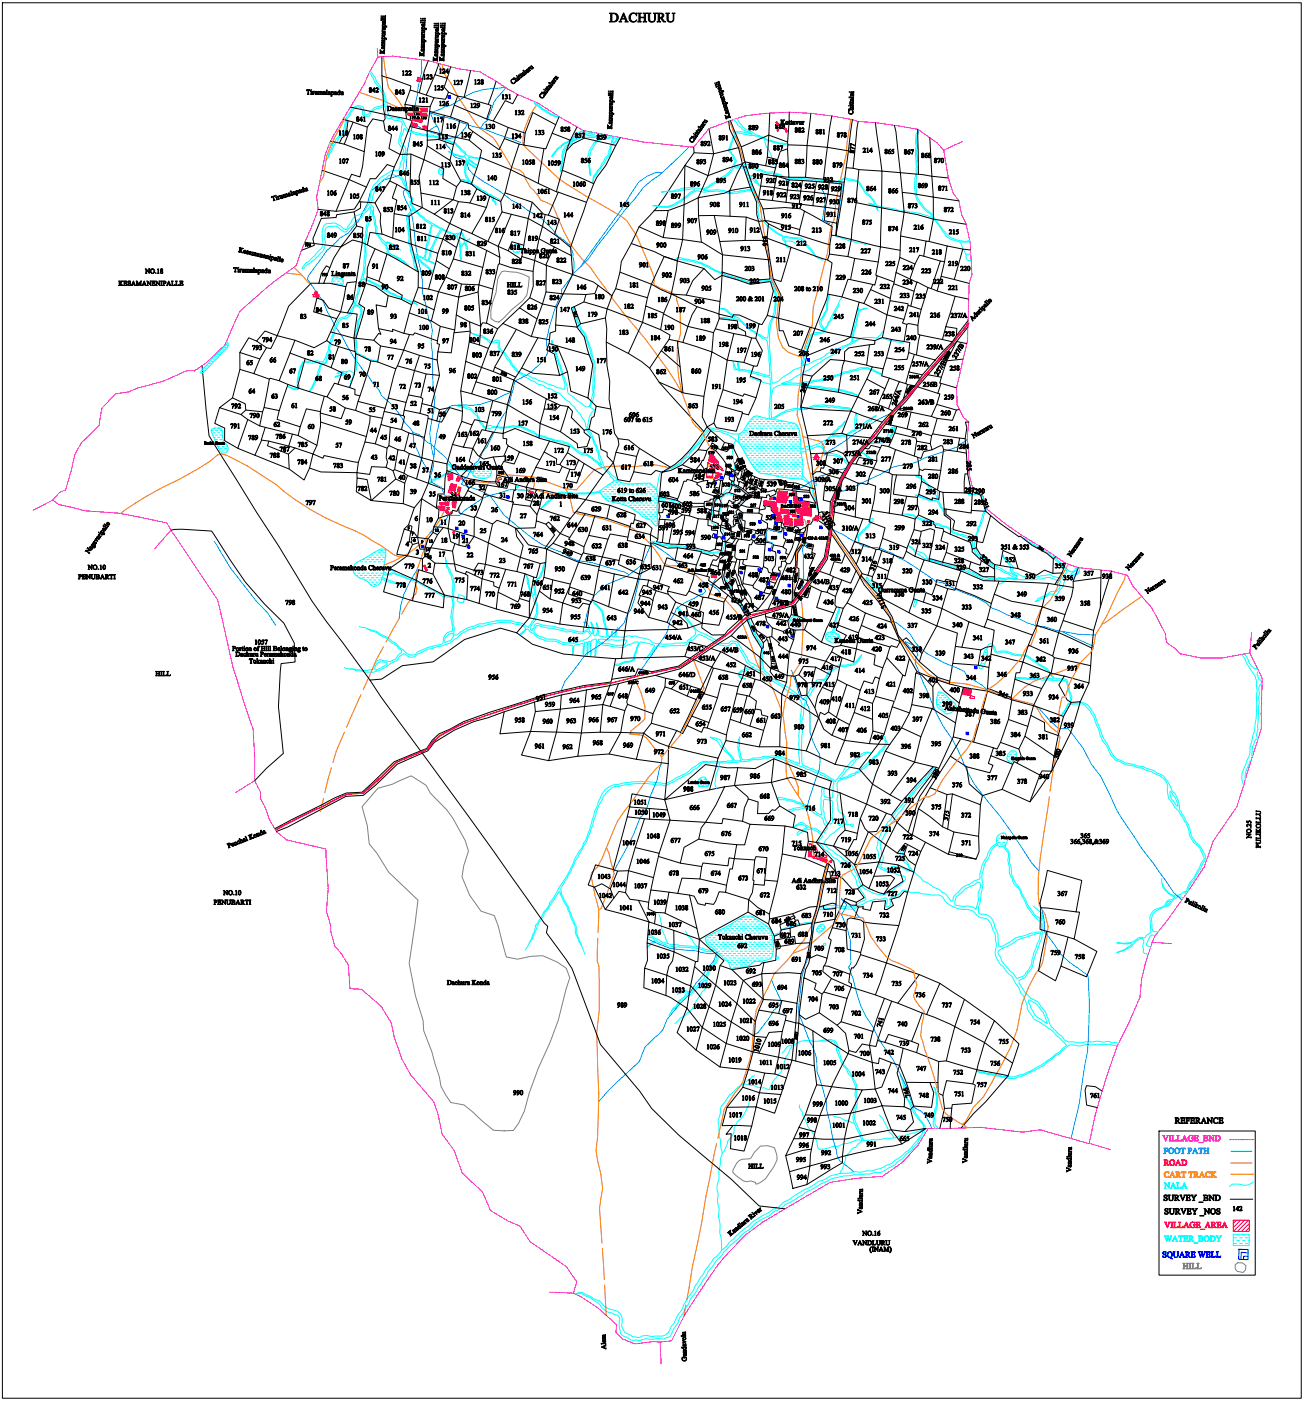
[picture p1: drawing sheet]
<svg xmlns="http://www.w3.org/2000/svg" width="277mm" height="297mm" viewBox="0 0 277 297" stroke-linecap="round" stroke-linejoin="round" font-family="sans-serif">
<g fill="#007fff" stroke="#007fff" stroke-width=".21">
<path d="M246.9 243.4h.9v.3l-.2-.2h-.4v.4l.4-.1v.4l-.4-.2v.5l.2 .1h-.5l.2-.2-.1-.9z" fill-rule="evenodd"/>
<path d="M247.9 244a.61 .61 0 0 1 1.2 0 .61 .61 0 0 1-1.2 0zM248.3 243.5a.54 .54 0 0 0-.2 .7 .54 .54 0 0 0 .6 .3 .54 .54 0 0 0 .2-.7 .54 .54 0 0 0-.6-.3z" fill-rule="evenodd"/>
<path d="M249.2 244a.61 .61 0 0 1 1.2 0 .61 .61 0 0 1-1.2 0zM249.6 243.5a.54 .54 0 0 0-.3 .7 .54 .54 0 0 0 .7 .3 .54 .54 0 0 0 .2-.7 .54 .54 0 0 0-.6-.3z" fill-rule="evenodd"/>
<path d="M250.5 243.4h.9l.1 .3-.5-.2v.9l.2 .2h-.5l.2-.1v-1h-.3l-.1 .2z" fill-rule="evenodd"/>
<path d="M252 243.4h.4a.36 .36 0 0 1 .5 .4 .36 .36 0 0 1-.6 .2v.5l.2 .1h-.5l.1-.2v-.9zM252.3 243.5v.5a.26 .26 0 0 0 .4-.3 .26 .26 0 0 0-.4-.2z" fill-rule="evenodd"/>
<path d="M253.6 243.4l.6 1.2h-.5l.1-.1-.1-.3h-.4l-.1 .3 .1 .1h-.4zM253.5 243.7l-.2 .4h.4z" fill-rule="evenodd"/>
<path d="M254.3 243.4h.9l.1 .3-.5-.2v.9l.2 .2h-.5l.2-.1v-1h-.3l-.1 .2z" fill-rule="evenodd"/>
<path d="M255.3 243.4h.5l-.1 .1v.5h.5v-.5l-.2-.1h.5l-.1 .2v.9l.1 .1h-.5l.2-.1v-.5h-.5v.5l.1 .1h-.5l.2-.2v-.9z" fill-rule="evenodd"/>
</g>
<g fill="#ff7f00" stroke="#ff7f00" stroke-width=".21">
<path d="M247.2 248.5l.8-.1v.4a.48 .48 0 0 0-.7-.2 .48 .48 0 0 0-.1 .7l.5 .3 .3-.3a.58 .58 0 0 1-.9 .2 .58 .58 0 0 1 .1-1z" fill-rule="evenodd"/>
<path d="M248.7 248.4l.7 1.2h-.5l.1-.1-.1-.3h-.5l-.1 .3 .2 .1h-.4zM248.7 248.7l-.2 .5h.4z" fill-rule="evenodd"/>
<path d="M249.4 248.4l.8 .1 .1 .4-.3 .2 .6 .5h-.3l-.4-.5h-.2v.4l.2 .1h-.5l.2-.1v-.9zM249.7 248.5l.1 .5a.26 .26 0 0 0 .3-.2 .26 .26 0 0 0-.2-.3z" fill-rule="evenodd"/>
<path d="M250.6 248.4h1v.3l-.4-.2v1l.2 .1h-.5l.1-.1v-1l-.4 .2z" fill-rule="evenodd"/>
<path d="M252.2 248.4h.9v.3l-.4-.2v1l.2 .1h-.5l.1-.1 .1-1-.5 .2z" fill-rule="evenodd"/>
<path d="M253.2 248.4l.8 .1 .1 .4-.3 .2 .6 .5h-.3l-.4-.5h-.2v.4l.2 .1h-.5l.2-.1v-1zM253.5 248.5l.1 .5a.27 .27 0 0 0 .3-.2 .27 .27 0 0 0-.4-.3z" fill-rule="evenodd"/>
<path d="M255 248.4l.6 1.2h-.4l.1-.1-.1-.3h-.5l-.1 .3 .1 .1h-.3zM254.9 248.7l-.2 .5h.5z" fill-rule="evenodd"/>
<path d="M255.9 248.5l.8-.1v.4a.48 .48 0 0 0-.7-.2 .48 .48 0 0 0 0 .7l.4 .3 .3-.3a.58 .58 0 0 1-.9 .2 .58 .58 0 0 1 .1-1z" fill-rule="evenodd"/>
<path d="M256.9 248.4h.5l-.2 .1v.5l.4-.4-.1-.2h.5l-.6 .6 .7 .6h-.5l.1-.1-.5-.5v.5l.2 .1h-.5l.1-.1v-.9z" fill-rule="evenodd"/>
</g>
<g fill="#000" stroke="#000" stroke-width=".21">
<path d="M65 19h.8v.3l-.3-.2v.8l.1 .1h-.4l.1-.1v-.8l-.3 .2z" fill-rule="evenodd"/>
<path d="M65.9 19.4l.2-.1 .1 .7h-.3z" fill-rule="evenodd"/>
<path d="M66.2 19.4h.5l-.2 .1 .1 .5h-.4z" fill-rule="evenodd"/>
<path d="M66.7 19.4h.2l.1 .5h.2l-.1-.5h.2l.1 .6h-.5z" fill-rule="evenodd"/>
<path d="M67.4 19.4h.9l.2 .6h-.3v-.5h-.2l.1 .5h-.3l.1-.4-.1-.2-.2 .1 .1 .5h-.3z" fill-rule="evenodd"/>
<path d="M68.6 19.5h.4l.1 .5-.2-.1a.19 .19 0 0 1-.3 .1 .19 .19 0 0 1 .1-.3l.2-.2-.2-.1-.1 .2zM68.7 19.8v.2l.2-.1v-.2z" fill-rule="evenodd"/>
<path d="M69.2 19.1h.2l.1 1-.3-.1z" fill-rule="evenodd"/>
<path d="M69.6 19.5h.4l.2 .5h-.3a.19 .19 0 0 1-.3 0 .19 .19 0 0 1 .1-.3l.2-.2-.2 .1zM69.7 19.8v.2l.2-.1v-.2z" fill-rule="evenodd"/>
<path d="M70.2 19.5h.3a.32 .32 0 0 1 .3 .3 .32 .32 0 0 1-.3 .3v.3h-.4l.2-.2zM70.4 19.6v.4a.25 .25 0 0 0 .3-.2 .25 .25 0 0 0-.2-.3z" fill-rule="evenodd"/>
<path d="M71 19.5h.4l.1 .5h-.2a.2 .2 0 0 1-.4 0 .19 .19 0 0 1 .2-.3l.2-.2-.3 .1zM71.1 19.8v.2l.2-.1v-.2z" fill-rule="evenodd"/>
<path d="M72.2 19.5h.2l.1 .5 .2-.1-.1-.4h.2l.1 .5-.5 .1z" fill-rule="evenodd"/>
<path d="M78.4 18.7a.24 .24 0 0 1 .4-.1 .24 .24 0 0 1-.2 .4 .27 .27 0 0 1 .3 .4 .27 .27 0 0 1-.4 .1 .27 .27 0 0 1 0-.4zM78.4 19.3a.21 .21 0 0 0 .4 0 .21 .21 0 0 0-.4 0zM78.4 18.8a.2 .2 0 0 0 .4 0 .2 .2 0 0 0-.4 0z" fill-rule="evenodd"/>
<path d="M79.4 18.6l.1 .6h.1l-.1 .4-.1-.3h-.4zM79.4 18.7l-.4 .5h.4z" fill-rule="evenodd"/>
<path d="M79.8 18.7a.31 .31 0 0 1 .5 .1 .31 .31 0 0 1-.3 .4l-.2 .3 .5-.1-.1 .2h-.5l.4-.6-.1-.3-.3 .2z" fill-rule="evenodd"/>
<path d="M80.8 4.2l1-.1v.3h-.9z" fill-rule="evenodd"/>
<path d="M80.8 3.8l1-.1v.3h-.9z" fill-rule="evenodd"/>
<path d="M81 8.5l.6-.1v.5l-.6 .2v-.3h.6l-.1-.2-.5 .1z" fill-rule="evenodd"/>
<path d="M81.1 6.5l.2 .2 .4-.1v.3h-.6z" fill-rule="evenodd"/>
<path d="M80.7 10.5l.4 .5 .5-.6v.5l-.1-.1-.4 .3 .5-.1v.4l-.2-.1h-.7l-.1 .1v-.4l.5 .1-.4-.3-.1 .1z" fill-rule="evenodd"/>
<path d="M81.1 7.1l.5-.1 .1 .5-.7 .2 .1-.3h.5l-.1-.2-.4 .1z" fill-rule="evenodd"/>
<path d="M81.1 7.8v-.1a.33 .33 0 0 1 .5 0 .33 .33 0 0 1 0 .4h.4v.3l-.2-.1-.7 .1zM81.1 7.9l.1 .2 .4-.1-.1-.2z" fill-rule="evenodd"/>
<path d="M81.1 5.9l.6-.1v.5l-.6 .2v-.3h.6l-.1-.2-.5 .1z" fill-rule="evenodd"/>
<path d="M81 9.2l.6-.1v.3l-.4-.1-.1 .1v.2l.5-.1v.3h-.6z" fill-rule="evenodd"/>
<path d="M81.2 3.4l.6-.1v.3h-.6z" fill-rule="evenodd"/>
<path d="M81.1 5.2a.33 .33 0 0 1 .5-.1 .33 .33 0 0 1 .1 .5l.3-.1v.3l-.1-.1-.7 .1zM81.2 5.3l.1 .2h.4l-.1-.2z" fill-rule="evenodd"/>
<path d="M81 9.9l.5-.1v.2a.19 .19 0 0 1 .1 .3 .19 .19 0 0 1-.3-.1l-.2-.2-.1 .2 .2 .1h-.2zM81.2 10l.2 .2h.1v-.2z" fill-rule="evenodd"/>
<path d="M81.2 4.6l.5-.2v.3a.19 .19 0 0 1 0 .3 .19 .19 0 0 1-.3-.1l-.2-.2v.1l.1 .1-.1 .1zM81.4 4.7l.1 .2h.2l-.1-.2z" fill-rule="evenodd"/>
<path d="M83.9 19.1a.24 .24 0 0 1 .4 0 .24 .24 0 0 1-.1 .4 .27 .27 0 0 1 .3 .3 .27 .27 0 0 1-.5 .2 .27 .27 0 0 1 0-.5zM83.9 19.7a.25 .25 0 0 0 .5 0 .25 .25 0 0 0-.5 0zM83.9 19.3a.2 .2 0 0 0 .4 0 .2 .2 0 0 0-.4 0z" fill-rule="evenodd"/>
<path d="M84.9 19l.1 .6h.1l-.1 .4-.1-.3h-.4zM84.9 19.2l-.3 .4h.3z" fill-rule="evenodd"/>
<path d="M85.3 19.1h.4l-.1 .3 .2 .2a.33 .33 0 0 1-.2 .3 .33 .33 0 0 1-.4 0h.2a.21 .21 0 0 0 .3-.2 .21 .21 0 0 0-.3-.2 .18 .18 0 0 0 .2-.1 .18 .18 0 0 0-.1-.2 .18 .18 0 0 0-.2 0z" fill-rule="evenodd"/>
<path d="M85.4 15.1l.2-.1 .1 .9h-.3l.1-.7z" fill-rule="evenodd"/>
<path d="M86 15.1a.31 .31 0 0 1 .5 .1 .31 .31 0 0 1-.2 .4l-.2 .2h.5l-.1 .1h-.5l.4-.5-.1-.3-.3 .2z" fill-rule="evenodd"/>
<path d="M86.7 15.1a.31 .31 0 0 1 .5 .1 .31 .31 0 0 1-.2 .4l-.2 .2h.5l-.1 .1h-.5l.4-.5-.1-.3-.3 .2z" fill-rule="evenodd"/>
<path d="M89.2 4.7l1-.1v.3h-.9z" fill-rule="evenodd"/>
<path d="M89.2 4.3l1-.1v.3h-.9z" fill-rule="evenodd"/>
<path d="M89.4 9l.6-.1v.5l-.6 .2v-.2l.6-.1-.1-.2-.5 .1z" fill-rule="evenodd"/>
<path d="M89.5 7l.1 .2 .5-.1v.4l-.6-.1z" fill-rule="evenodd"/>
<path d="M89 11l.4 .5 .6-.6v.5l-.1-.1-.4 .4 .5-.2v.4l-.2-.1h-.7l-.1 .1v-.4l.5 .2-.4-.4-.1 .1z" fill-rule="evenodd"/>
<path d="M89.4 7.6l.6-.1 .1 .5-.7 .2v-.3h.6l-.1-.2-.5 .1z" fill-rule="evenodd"/>
<path d="M89.4 8.3a.33 .33 0 0 1 .5-.1 .33 .33 0 0 1 .1 .5l.4-.1-.1 .3-.1-.1-.7 .1zM89.5 8.4l.1 .3 .4-.1-.2-.3z" fill-rule="evenodd"/>
<path d="M89.5 6.4l.6-.1v.5l-.6 .2v-.2l.5-.1v-.2l-.5 .1z" fill-rule="evenodd"/>
<path d="M89.4 9.7l.6-.1v.3l-.4-.1-.2 .1 .1 .2 .5-.1v.3h-.6z" fill-rule="evenodd"/>
<path d="M89.5 3.9l.7-.1v.3h-.6z" fill-rule="evenodd"/>
<path d="M89.5 5.7h.1a.33 .33 0 0 1 .4-.1 .33 .33 0 0 1 .1 .5l.3-.1v.3l-.1-.1-.8 .1zM89.6 5.8l.1 .3 .4-.1-.2-.2z" fill-rule="evenodd"/>
<path d="M89.9 15.9l.2-.1v.9l.1 .1h-.3l.1-.8z" fill-rule="evenodd"/>
<path d="M89.4 10.5l.5-.2v.2a.2 .2 0 0 1 0 .4 .19 .19 0 0 1-.3-.2l-.2-.2 .2 .3h-.2zM89.6 10.5l.1 .2h.2v-.2z" fill-rule="evenodd"/>
<path d="M89.5 5.1l.6-.1v.2a.19 .19 0 0 1 0 .3 .19 .19 0 0 1-.3-.1l-.2-.2-.1 .1 .2 .2h-.1zM89.8 5.2l.1 .2h.2l-.1-.2z" fill-rule="evenodd"/>
<path d="M90.5 15.9a.31 .31 0 0 1 .5 .1 .31 .31 0 0 1-.2 .4l-.2 .3 .5-.1-.1 .2h-.6l.5-.6-.2-.3-.2 .2z" fill-rule="evenodd"/>
<path d="M91.3 15.9l.3-.1-.1 .4 .2 .1a.33 .33 0 0 1-.1 .4 .33 .33 0 0 1-.4 0h.1a.21 .21 0 0 0 .3-.2 .21 .21 0 0 0-.3-.2 .18 .18 0 0 0 .2-.1 .18 .18 0 0 0-.1-.3 .18 .18 0 0 0-.2 .1z" fill-rule="evenodd"/>
<path d="M92.1 5.7l1-.1-.1 .4-.9-.1z" fill-rule="evenodd"/>
<path d="M92.1 5.3l1-.1v.4l-1-.1z" fill-rule="evenodd"/>
<path d="M92.2 18.2l.3-.1 .1 1h-.4l.1-.7z" fill-rule="evenodd"/>
<path d="M92.3 10l.6-.1v.6l-.6 .1v-.2l.5-.1v-.1h-.5z" fill-rule="evenodd"/>
<path d="M92.4 8l.1 .3 .5-.1v.3h-.6z" fill-rule="evenodd"/>
<path d="M91.9 12.1l.4 .5 .6-.6v.4h-.2l-.3 .3 .4-.1v.4l-.1-.1-.7-.1-.1 .2v-.4l.5 .1-.4-.4-.1 .1z" fill-rule="evenodd"/>
<path d="M92.3 8.6l.6-.1 .1 .5-.7 .2v-.2l.6-.1-.1-.2-.5 .1z" fill-rule="evenodd"/>
<path d="M92.3 9.4a.33 .33 0 0 1 .5-.1 .33 .33 0 0 1 .1 .4l.3-.1v.4l-.1-.2-.7 .1zM92.4 9.5l.1 .2 .4-.1-.2-.2z" fill-rule="evenodd"/>
<path d="M92.4 7.4l.5-.1 .1 .6-.7 .1 .1-.2 .5-.1-.1-.1-.4 .1z" fill-rule="evenodd"/>
<path d="M92.3 10.8l.6-.1v.3h-.6l.1 .1 .5-.1v.3h-.6z" fill-rule="evenodd"/>
<path d="M92.4 4.9h.7v.3l-.5-.1-.1 .1z" fill-rule="evenodd"/>
<path d="M92.4 6.8a.33 .33 0 0 1 .5-.1 .33 .33 0 0 1 .1 .4l.3-.1v.4l-.1-.2-.8 .1zM92.5 6.9v.2l.5-.1-.2-.2z" fill-rule="evenodd"/>
<path d="M92.3 11.5l.5-.1v.2a.19 .19 0 0 1 0 .3 .19 .19 0 0 1-.3-.1l-.2-.2 .1 .3h-.1zM92.5 11.6l.1 .2h.2l-.1-.2z" fill-rule="evenodd"/>
<path d="M92.5 6.1l.4-.1v.2a.19 .19 0 0 1 .1 .3 .19 .19 0 0 1-.3-.1l-.1-.2-.2 .1 .2 .2a.2 .2 0 0 1-.3-.1 .2 .2 0 0 1 .2-.3zM92.7 6.2l.1 .2h.1v-.2z" fill-rule="evenodd"/>
<path d="M93.3 14.7l.2-.1v.9h.1h-.3l.1-.7z" fill-rule="evenodd"/>
<path d="M92.9 18.2a.31 .31 0 0 1 .5 .1 .31 .31 0 0 1-.3 .5l-.2 .2 .5-.1-.1 .2h-.5l.4-.6-.1-.3-.3 .2z" fill-rule="evenodd"/>
<path d="M93.4 5.7l1-.1v.3h-.9z" fill-rule="evenodd"/>
<path d="M93.4 5.3l1-.1v.3h-.9z" fill-rule="evenodd"/>
<path d="M93.6 10l.6-.1 .1 .5-.7 .2v-.2l.6-.1-.1-.2-.5 .1z" fill-rule="evenodd"/>
<path d="M93.7 8l.2 .3 .4-.1v.3h-.6z" fill-rule="evenodd"/>
<path d="M93.3 12l.4 .5 .5-.6v.5l-.1-.1-.4 .4 .5-.1v.4l-.2-.2h-.7l-.1 .1 .1-.4 .4 .2-.3-.4-.1 .1z" fill-rule="evenodd"/>
<path d="M93.7 8.6l.6-.1v.5l-.6 .2v-.2l.5-.1v-.2l-.5 .1z" fill-rule="evenodd"/>
<path d="M93.7 9.3a.33 .33 0 0 1 .4-.1 .33 .33 0 0 1 .1 .5l.4-.1v.3l-.1-.1-.8 .1zM93.8 9.4v.3l.5-.1-.2-.2z" fill-rule="evenodd"/>
<path d="M93.7 7.4l.6-.1v.5l-.6 .2v-.2l.6-.1-.1-.2-.5 .1z" fill-rule="evenodd"/>
<path d="M93.6 10.8l.7-.2-.1 .3-.4-.1-.1 .2 .1 .1 .4-.1v.3h-.5z" fill-rule="evenodd"/>
<path d="M93.8 4.9l.6-.1v.3h-.6z" fill-rule="evenodd"/>
<path d="M93.8 6.7a.33 .33 0 0 1 .4-.1 .33 .33 0 0 1 .1 .5l.4-.1v.3l-.2-.1-.7 .1zM93.8 6.8l.1 .3 .4-.1-.1-.2z" fill-rule="evenodd"/>
<path d="M93.7 18.2h.4l-.4 .2 .2 .1a.33 .33 0 0 1 .1 .5 .33 .33 0 0 1-.5 0h.1a.25 .25 0 0 0 .4-.1 .25 .25 0 0 0-.3-.4h-.1z" fill-rule="evenodd"/>
<path d="M93.6 11.5l.5-.2 .1 .2-.1 .1a.19 .19 0 0 1 .1 .3 .19 .19 0 0 1-.3-.2l-.2-.1-.1 .1 .2 .1h-.2zM93.8 11.5l.2 .3 .1-.1v-.1z" fill-rule="evenodd"/>
<path d="M93.8 6.1l.5-.1 .1 .1-.1 .1a.19 .19 0 0 1 0 .3 .19 .19 0 0 1-.3-.1l-.2-.2v.2l.2 .1h-.2zM94 6.2l.1 .2h.2v-.2z" fill-rule="evenodd"/>
<path d="M93.9 14.7a.31 .31 0 0 1 .5 .1 .31 .31 0 0 1-.2 .4l-.2 .2h.5l-.1 .1h-.6l.5-.5-.2-.3-.2 .1z" fill-rule="evenodd"/>
<path d="M95 14.6l.1 .6h.1l-.1 .3-.2-.2h-.4zM94.9 14.7l-.3 .5h.3z" fill-rule="evenodd"/>
<path d="M96.3 17.1l.2-.1 .2 1h-.4l.1-.8z" fill-rule="evenodd"/>
<path d="M96.9 17.1a.31 .31 0 0 1 .5 .1 .31 .31 0 0 1-.2 .4l-.2 .3 .5-.1-.1 .2h-.5l.4-.6-.2-.3-.2 .2z" fill-rule="evenodd"/>
<path d="M97.7 17h.5l-.3 1 .2-.9-.5 .1z" fill-rule="evenodd"/>
<path d="M100.7 17l.2-.1 .2 .9h-.4l.1-.7z" fill-rule="evenodd"/>
<path d="M101.3 17a.31 .31 0 0 1 .5 .1 .31 .31 0 0 1-.2 .4l-.2 .2h.5l-.1 .1h-.5l.4-.6-.1-.2-.3 .1z" fill-rule="evenodd"/>
<path d="M102.1 17a.25 .25 0 0 1 .4-.1 .25 .25 0 0 1-.1 .4 .27 .27 0 0 1 .2 .4 .27 .27 0 0 1-.4 .1 .27 .27 0 0 1 0-.4zM102.1 17.6a.21 .21 0 0 0 .4 0 .21 .21 0 0 0-.4 0zM102.1 17.1a.2 .2 0 0 0 .4 0 .2 .2 0 0 0-.4 0z" fill-rule="evenodd"/>
<path d="M108.5 16.9l.3-.2 .2 .2a.39 .39 0 0 0-.5 .2 .39 .39 0 0 0 .3 .5 .39 .39 0 0 0 .5-.2v-.2a.47 .47 0 0 1-.5 .6 .47 .47 0 0 1-.4-.7z" fill-rule="evenodd"/>
<path d="M109 16.5l.4 .3 .1-.3 .5 .4-.2 .2-.4-.4v.1l.4 .3-.3 .2-.4-.6-.2-.1z" fill-rule="evenodd"/>
<path d="M109.8 16.3l.5 .4-.2 .2-.4-.5z" fill-rule="evenodd"/>
<path d="M110 15.9l.1 .1 .2-.1-.1 .2 .3 .3 .1-.1v.2l-.6-.3z" fill-rule="evenodd"/>
<path d="M110.3 15.6l.1 .2 .2-.1-.1 .1 .3 .4 .1-.1v.2l-.6-.3z" fill-rule="evenodd"/>
<path d="M111 14.9l.7 .7-.2 .1-.6-.7z" fill-rule="evenodd"/>
<path d="M110.8 15.5l.2-.1 .3 .4 .1-.1v.2l-.2-.1a.19 .19 0 0 1-.2 .3 .19 .19 0 0 1-.1-.3l.1-.2-.2-.1v.3zM111.1 15.6l-.1 .3 .1 .1 .1-.2z" fill-rule="evenodd"/>
<path d="M111.4 15l.1-.1 .5 .4 .1-.2-.4-.3 .1-.1 .5 .3-.4 .4z" fill-rule="evenodd"/>
<path d="M112.1 14.5h.1l.1-.2-.1 .3 .4 .3-.3 .2-.3-.5z" fill-rule="evenodd"/>
<path d="M112.3 14.3l.2-.1 .4 .3 .1-.1-.4-.3 .2-.2 .4 .4-.4 .4z" fill-rule="evenodd"/>
<path d="M114.8 19.8l.2 .1a.39 .39 0 0 0-.4 .4 .39 .39 0 0 0 .4 .4 .39 .39 0 0 0 .4-.3v-.2a.47 .47 0 0 1-.4 .6 .47 .47 0 0 1-.5-.6z" fill-rule="evenodd"/>
<path d="M115 19.5l.3 .3 .1-.4 .6 .3-.2 .2-.4-.3v.2l.4 .2-.2 .2-.7-.5z" fill-rule="evenodd"/>
<path d="M115.7 19.1l.5 .3-.1 .3-.3-.4h-.2z" fill-rule="evenodd"/>
<path d="M115.7 18.7l.2 .1 .1-.1-.1 .1 .4 .3 .1-.1v.2l-.6-.2z" fill-rule="evenodd"/>
<path d="M116 18.4l.1 .1 .1-.1v.1l.4 .3v-.1l.1 .2-.7-.2z" fill-rule="evenodd"/>
<path d="M116.5 17.4l.8 .6-.1 .2-.8-.5z" fill-rule="evenodd"/>
<path d="M116.4 18.1l.6 .1 .1 .1-.2 .1a.18 .18 0 0 1-.1 .3 .18 .18 0 0 1-.2-.3l-.1-.3-.1 .1 .1 .2h-.1zM116.7 18.2v.3h.1l.1-.2z" fill-rule="evenodd"/>
<path d="M117.2 17.1l.5 .2-.2 .5-.7-.3 .2-.1 .5 .2v-.2l-.4-.2z" fill-rule="evenodd"/>
<path d="M117.5 16.6l.1 .1v.2l.4 .2-.2 .3-.5-.4 .1-.2 .1 .1z" fill-rule="evenodd"/>
<path d="M117.9 16.1l.5 .3-.2 .4-.6-.2 .1-.2 .5 .3v-.2l-.4-.2z" fill-rule="evenodd"/>
<path d="M129.1 19.7l.9-.1v.3h-.9z" fill-rule="evenodd"/>
<path d="M129.3 2.8h.8a.95 .95 0 0 1 1.1 .9 .95 .95 0 0 1-1.1 1h-.8l.3-.3v-1.4zM129.8 2.9v1.6a.83 .83 0 0 0 1.1-.8 .83 .83 0 0 0-1.1-.8z" fill-rule="evenodd"/>
<path d="M129.4 19.3l.7-.1-.1 .3h-.5z" fill-rule="evenodd"/>
<path d="M132.3 2.7l.7 1.7 .3 .3h-.7l.2-.2-.2-.5h-.7l-.2 .5 .2 .2h-.6l.3-.3zM132.2 3.2l-.3 .7h.6z" fill-rule="evenodd"/>
<path d="M133.8 2.9l.5-.2 .6 .2 .1-.2 .1 .7a.72 .72 0 0 0-1-.5 .72 .72 0 0 0-.3 1 .7 .7 0 0 0 .5 .7 .7 .7 0 0 0 .8-.4 .92 .92 0 0 1-1.4 .3 .92 .92 0 0 1-.1-1.4z" fill-rule="evenodd"/>
<path d="M135.3 2.8h.8l-.3 .2v.7h.9v-.8l-.3-.1h.8l-.3 .2 .1 1.5 .2 .2h-.8l.3-.2v-.7h-.9v.7l.3 .2h-.8l.2-.3v-1.5z" fill-rule="evenodd"/>
<path d="M137.3 2.8h.8l-.3 .1v1a.56 .56 0 0 0 .6 .7 .56 .56 0 0 0 .5-.7v-1l-.3-.1h.7l-.3 .1v1a.74 .74 0 0 1-.7 .8 .74 .74 0 0 1-.7-.9l-.1-.9z" fill-rule="evenodd"/>
<path d="M139.4 2.8h.7a.52 .52 0 0 1 .7 .3 .52 .52 0 0 1-.4 .6l.5 .8 .3 .2h-.5l-.6-.9h-.2v.6l.3 .3h-.8l.2-.3v-1.4zM139.9 2.9v.8a.42 .42 0 0 0 .6-.3 .42 .42 0 0 0-.4-.5z" fill-rule="evenodd"/>
<path d="M141.2 2.8h.8l-.2 .1v1a.56 .56 0 0 0 .5 .7 .56 .56 0 0 0 .5-.7v-1l-.2-.1h.6l-.2 .1v1a.74 .74 0 0 1-.8 .8 .74 .74 0 0 1-.7-.9v-.9z" fill-rule="evenodd"/>
<path d="M151.7 18l.9-.4 .1 .3-.8 .3z" fill-rule="evenodd"/>
<path d="M151.8 18.4l1-.4 .1 .3-.9 .2z" fill-rule="evenodd"/>
<path d="M151.9 17.5l.6-.3 .1 .3-.5 .2z" fill-rule="evenodd"/>
<path d="M152.7 19.9l.5-.3 .2 .5-.5 .4-.1-.3 .5-.2-.1-.1-.4 .2z" fill-rule="evenodd"/>
<path d="M152.6 19.2a.33 .33 0 0 1 .4-.2 .33 .33 0 0 1 .2 .4l.3-.2 .1 .3-.2-.1-.7 .4-.1-.2 .1-.1-.2-.2zM152.7 19.3l.1 .2 .3-.2-.1-.2z" fill-rule="evenodd"/>
<path d="M152.4 18.6l.4-.3v.3a.19 .19 0 0 1 .2 .2 .19 .19 0 0 1-.3 0l-.2-.1-.1 .1 .2 .1a.2 .2 0 0 1-.3 0 .2 .2 0 0 1 .1-.3zM152.6 18.6l.2 .2 .1-.1-.1-.1z" fill-rule="evenodd"/>
<path d="M180.5 19.5l.6-.1v.3h-.5z" fill-rule="evenodd"/>
<path d="M180.5 19.8l.6-.1v.6l-.6 .1v-.2l.5-.1v-.1h-.5z" fill-rule="evenodd"/>
<path d="M64.5 40l.2-.1 .3 .5 .1-.1-.2-.4 .2-.1 .3 .5-.5 .2z" fill-rule="evenodd"/>
<path d="M71.9 27.8l.3-.1v.9h.1h-.3l.1-.7z" fill-rule="evenodd"/>
<path d="M71.9 19.2l.2-.1 .1 .9h-.2a.32 .32 0 0 1-.5-.3 .32 .32 0 0 1 .5-.2zM71.8 19.5l-.1 .3 .2 .2 .1-.4z" fill-rule="evenodd"/>
<path d="M72 33.8l.3-.1v.8l.1 .1h-.4l.2-.7z" fill-rule="evenodd"/>
<path d="M72.7 33.7a.46 .46 0 0 1 .5 .4 .46 .46 0 0 1-.3 .5 .57 .57 0 0 1-.2-.9zM72.8 33.7a.54 .54 0 0 0 .2 .9l.1-.7z" fill-rule="evenodd"/>
<path d="M72.7 27.8l.2-.1v.9h.1h-.3l.1-.7z" fill-rule="evenodd"/>
<path d="M73.4 27.8a.46 .46 0 0 1 .5 .3 .46 .46 0 0 1-.4 .6 .57 .57 0 0 1-.1-.9zM73.5 27.8a.54 .54 0 0 0 .1 .8l.1-.7z" fill-rule="evenodd"/>
<path d="M73.4 33.7h.5l-.3 .9 .2-.8-.5 .1z" fill-rule="evenodd"/>
<path d="M75 28.6l.3-.1 .1 1h-.4l.1-.8z" fill-rule="evenodd"/>
<path d="M75.7 28.6a.46 .46 0 0 1 .5 .4 .46 .46 0 0 1-.3 .5 .57 .57 0 0 1-.2-.9zM75.8 28.6a.54 .54 0 0 0 .2 .8l.1-.7z" fill-rule="evenodd"/>
<path d="M75.7 24.8l.4 .1-.1 .3a.27 .27 0 0 1 .2 .4 .27 .27 0 0 1-.4 .1 .27 .27 0 0 1 0-.4l-.1-.2zM75.7 25.5a.21 .21 0 0 0 .4 0 .21 .21 0 0 0-.4 0zM75.7 25a.2 .2 0 0 0 .4 0 .2 .2 0 0 0-.4 0z" fill-rule="evenodd"/>
<path d="M76.4 28.6a.24 .24 0 0 1 .4 0 .24 .24 0 0 1-.1 .3 .27 .27 0 0 1 .3 .4 .27 .27 0 0 1-.5 .1 .27 .27 0 0 1 0-.4zM76.4 29.2a.21 .21 0 0 0 .4 0 .21 .21 0 0 0-.4 0zM76.5 28.6v.1l.1 .2 .2-.2z" fill-rule="evenodd"/>
<path d="M76.7 24.8l.1 .6h.1l-.1 .3-.1-.2h-.4zM76.7 24.9l-.4 .5h.4z" fill-rule="evenodd"/>
<path d="M77.1 24.9l.3-.1 .1 .9h-.4l.2-.7z" fill-rule="evenodd"/>
<path d="M79.7 32.2l.2-.1 .2 1h-.4l.1-.7z" fill-rule="evenodd"/>
<path d="M80.4 32.2a.46 .46 0 0 1 .5 .4 .46 .46 0 0 1-.3 .5 .58 .58 0 0 1-.2-.9zM80.5 32.2a.55 .55 0 0 0 .2 .8v-.6z" fill-rule="evenodd"/>
<path d="M81.1 32.2a.46 .46 0 0 1 .5 .5 .46 .46 0 0 1-.5 .4l.3-.4-.4-.1zM81.1 32.4a.25 .25 0 0 0 .5 0 .25 .25 0 0 0-.5 0z" fill-rule="evenodd"/>
<path d="M81.1 39.6h.6l-.4 1 .2-.9-.4 .1z" fill-rule="evenodd"/>
<path d="M82.1 22.5l.7 .1 .2 .1a.48 .48 0 0 1 0 .6 .48 .48 0 0 1-.4 .2h-.5l.2-.2v-.6zM82.4 22.6v.8a.41 .41 0 0 0 .5-.4 .41 .41 0 0 0-.5-.4z" fill-rule="evenodd"/>
<path d="M82.4 26.8a.24 .24 0 0 1 .4-.1 .24 .24 0 0 1-.1 .4 .27 .27 0 0 1 .3 .4 .27 .27 0 0 1-.4 .1 .27 .27 0 0 1 0-.4zM82.4 27.4a.25 .25 0 0 0 .5 0 .25 .25 0 0 0-.5 0zM82.5 26.9a.19 .19 0 0 0 .3 0 .19 .19 0 0 0-.3 0z" fill-rule="evenodd"/>
<path d="M83.2 22.9h.4l.2 .5h-.3a.19 .19 0 0 1-.3 0 .19 .19 0 0 1 .1-.3l.2-.2h-.1l-.1 .1zM83.3 23.2l.1 .2 .1-.1v-.2z" fill-rule="evenodd"/>
<path d="M83.5 26.7v.6h.2l-.2 .4-.1-.3h-.4zM83.4 26.8l-.3 .5h.3z" fill-rule="evenodd"/>
<path d="M83.9 22.9l.3-.1v.2l-.3-.1 .1 .2a.23 .23 0 0 1 .3 .2 .23 .23 0 0 1-.4 .2l-.1-.2 .2 .1 .2-.1-.3-.2z" fill-rule="evenodd"/>
<path d="M84.2 26.7v.6h.2l-.2 .4-.1-.3h-.4zM84.1 26.8l-.3 .5h.3z" fill-rule="evenodd"/>
<path d="M84.4 22.9h.4l.1 .5h-.2a.19 .19 0 0 1-.3 0 .19 .19 0 0 1 .1-.3l.2-.2h-.1l-.2 .1zM84.5 23.2v.2l.2-.1v-.2z" fill-rule="evenodd"/>
<path d="M84.8 36.3a.24 .24 0 0 1 .4 0 .24 .24 0 0 1-.1 .3 .27 .27 0 0 1 .3 .4 .27 .27 0 0 1-.4 .1 .27 .27 0 0 1 0-.4zM84.8 36.9a.25 .25 0 0 0 .5 0 .25 .25 0 0 0-.5 0zM84.9 36.4a.19 .19 0 0 0 .3 0 .19 .19 0 0 0-.3 0z" fill-rule="evenodd"/>
<path d="M85 22.9h.4l-.2 .1 .1 .5h-.3l.1-.5z" fill-rule="evenodd"/>
<path d="M85.5 22.9h.4l.2 .5h-.3a.19 .19 0 0 1-.3 0 .19 .19 0 0 1 .1-.3l.2-.2h-.1l-.2 .1zM85.6 23.2v.2l.2-.1v-.2z" fill-rule="evenodd"/>
<path d="M86.1 22.9h.2a.31 .31 0 0 1 .4 .3 .31 .31 0 0 1-.3 .3v.3h-.4l.2-.1zM86.3 23v.4a.25 .25 0 0 0 .3-.2 .25 .25 0 0 0-.2-.3z" fill-rule="evenodd"/>
<path d="M85.9 36.2v.6h.2l-.2 .4-.1-.3h-.4zM85.8 36.4l-.3 .4h.3z" fill-rule="evenodd"/>
<path d="M86.4 36.4l.3-.2-.4 .4a.29 .29 0 0 1 .4 .1 .29 .29 0 0 1-.1 .4 .29 .29 0 0 1-.4 0v-.4zM86.3 36.7a.25 .25 0 0 0 0 .4 .25 .25 0 0 0 .4-.1 .25 .25 0 0 0-.2-.4z" fill-rule="evenodd"/>
<path d="M87 24.7h.1l.1 .5h-.2z" fill-rule="evenodd"/>
<path d="M86.9 22.9h.4l.1 .5h-.2a.2 .2 0 0 1-.4 0 .19 .19 0 0 1 .2-.3l.2-.2h-.2l-.1 .1zM87 23.2v.2l.2-.1v-.2z" fill-rule="evenodd"/>
<path d="M87.2 38.2l.4 .1-.2 .3a.27 .27 0 0 1 .3 .4 .27 .27 0 0 1-.4 .1 .27 .27 0 0 1 0-.5l-.2-.2zM87.2 38.9a.21 .21 0 0 0 .4 0 .21 .21 0 0 0-.4 0zM87.2 38.4a.19 .19 0 0 0 .3 0 .19 .19 0 0 0-.3 0z" fill-rule="evenodd"/>
<path d="M87.4 24.7h.2v.5h-.2z" fill-rule="evenodd"/>
<path d="M87.4 22.6l.3-.1 .1 1h-.4z" fill-rule="evenodd"/>
<path d="M87.8 24.7a.27 .27 0 0 1 .3 .3 .27 .27 0 0 1-.3 .2l.2-.2h-.2zM87.8 24.8a.15 .15 0 0 0 .3 0 .15 .15 0 0 0-.3 0z" fill-rule="evenodd"/>
<path d="M87.8 23.9l.2-.1v.6h-.2z" fill-rule="evenodd"/>
<path d="M87.7 30.1a.24 .24 0 0 1 .4 0 .24 .24 0 0 1-.1 .4 .27 .27 0 0 1 .2 .3 .27 .27 0 0 1-.4 .2 .27 .27 0 0 1 0-.5zM87.7 30.7a.21 .21 0 0 0 .4 0 .21 .21 0 0 0-.4 0zM87.7 30.3a.2 .2 0 0 0 .4 0 .2 .2 0 0 0-.4 0z" fill-rule="evenodd"/>
<path d="M87.8 22.6l.2-.1 .2 1h-.4z" fill-rule="evenodd"/>
<path d="M88.2 23.9l.2-.1 .1 .6h-.2z" fill-rule="evenodd"/>
<path d="M88 38.2h.3l-.4 .2 .3 .1a.33 .33 0 0 1 0 .5 .33 .33 0 0 1-.4 0 .25 .25 0 0 0 .4-.1 .25 .25 0 0 0-.2-.3l-.2-.1z" fill-rule="evenodd"/>
<path d="M88.4 22.9l.2-.1 .2 .2-.5 .1 .1 .2 .3-.1a.31 .31 0 0 1-.4 .2 .31 .31 0 0 1 0-.5zM88.4 22.9l-.1 .1h.3z" fill-rule="evenodd"/>
<path d="M88.6 23.8h.3l-.1 .3a.16 .16 0 0 1 .2 .2 .16 .16 0 0 1-.3 0 .16 .16 0 0 1 0-.2zM88.7 24.2a.13 .13 0 0 0 .2 0 .13 .13 0 0 0-.2 0zM88.7 23.8l.1 .2 .1-.2z" fill-rule="evenodd"/>
<path d="M88.6 24.7h.2l-.1 .2 .1 .2v-.2h.2l-.2 .2 .2 .1h-.3a.18 .18 0 0 1-.3 0 .18 .18 0 0 1 .2-.3zM88.5 25.1a.12 .12 0 0 0 .2 0 .12 .12 0 0 0-.2 0zM88.6 24.7v.2l.2-.2z" fill-rule="evenodd"/>
<path d="M88.7 30l.1 .6h.1l-.1 .4-.1-.3h-.4zM88.7 30.2l-.3 .4h.3z" fill-rule="evenodd"/>
<path d="M88.9 20.8l.3-.1 .1 1h-.3l.1-.7z" fill-rule="evenodd"/>
<path d="M88.7 38.2h.3l-.4 .2 .3 .1a.33 .33 0 0 1 .1 .5 .33 .33 0 0 1-.5 0h.1a.25 .25 0 0 0 .4-.1 .25 .25 0 0 0-.3-.3l-.2-.1z" fill-rule="evenodd"/>
<path d="M89.3 24.7h.2l.1 .5h-.2z" fill-rule="evenodd"/>
<path d="M89.3 30h.3l-.4 .3 .2 .1a.33 .33 0 0 1 .1 .4 .33 .33 0 0 1-.5 .1h.1a.25 .25 0 0 0 .4-.1 .25 .25 0 0 0-.3-.4h-.1z" fill-rule="evenodd"/>
<path d="M89.7 24.7a.19 .19 0 0 1 .3 .1 .19 .19 0 0 1-.1 .2l-.1 .2 .3-.1-.1 .1h-.3l.3-.3z" fill-rule="evenodd"/>
<path d="M90.2 24.7a.27 .27 0 0 1 .3 .2 .27 .27 0 0 1-.2 .3l-.2-.2zM90.3 24.7a.26 .26 0 0 0-.1 .3 .26 .26 0 0 0 .2 .2z" fill-rule="evenodd"/>
<path d="M89.6 20.8h.4v.4l-.3 .4 .4-.1v.2h-.6l.5-.6-.2-.3-.3 .2z" fill-rule="evenodd"/>
<path d="M90.4 20.8l.2-.1 .1 1h-.3l.1-.7z" fill-rule="evenodd"/>
<path d="M91.1 38.3l.3-.1 .1 1h-.3l.1-.8z" fill-rule="evenodd"/>
<path d="M91.8 38.3l.3-.1 .1 1h-.3l.1-.8z" fill-rule="evenodd"/>
<path d="M92.1 25l.2-.1 .1 1h-.3l.1-.8z" fill-rule="evenodd"/>
<path d="M92.6 30.7l.2-.1 .1 .9h-.3l.1-.7z" fill-rule="evenodd"/>
<path d="M92.8 25l.2-.1v.9l.2 .1h-.4l.1-.8z" fill-rule="evenodd"/>
<path d="M92.5 38.3a.31 .31 0 0 1 .5 .1 .31 .31 0 0 1-.2 .4l-.2 .3 .4-.1v.2h-.6l.5-.6-.2-.3-.3 .2z" fill-rule="evenodd"/>
<path d="M93.1 28.6l.2-.1 .1 .9h-.3l.1-.7z" fill-rule="evenodd"/>
<path d="M93.3 21.6l.2-.1 .1 .9h-.3l.1-.7z" fill-rule="evenodd"/>
<path d="M93.3 30.7l.2-.1 .2 .9h-.4l.1-.7z" fill-rule="evenodd"/>
<path d="M93.5 24.9h.5l-.3 1 .2-.9-.5 .2z" fill-rule="evenodd"/>
<path d="M93.7 34.6l.2-.2 .1 1h-.3l.1-.7z" fill-rule="evenodd"/>
<path d="M93.8 28.6l.2-.1 .1 .9h-.3l.1-.7z" fill-rule="evenodd"/>
<path d="M94.4 34.6l.2-.2 .2 1h-.4l.1-.7z" fill-rule="evenodd"/>
<path d="M93.9 21.6a.31 .31 0 0 1 .5 0 .31 .31 0 0 1-.2 .5l-.2 .2 .5-.1-.1 .2h-.6l.5-.6-.2-.2-.2 .1z" fill-rule="evenodd"/>
<path d="M94.3 30.6l.1 .6h.1l-.1 .3-.2-.2h-.4zM94.2 30.7l-.3 .5h.3z" fill-rule="evenodd"/>
<path d="M94.8 26.3l.2-.1 .1 1h-.3l.1-.7z" fill-rule="evenodd"/>
<path d="M94.6 28.5h.3l-.3 .1-.1 .2h.3a.33 .33 0 0 1 .1 .5 .33 .33 0 0 1-.5 .1v-.1a.25 .25 0 0 0 .5-.1 .25 .25 0 0 0-.3-.3h-.2z" fill-rule="evenodd"/>
<path d="M95.1 34.5h.3l-.1 .3 .2 .2a.33 .33 0 0 1-.1 .4 .33 .33 0 0 1-.4 0l.1-.1a.21 .21 0 0 0 .3-.1 .21 .21 0 0 0-.3-.3 .18 .18 0 0 0 .3-.1 .18 .18 0 0 0-.1-.2 .18 .18 0 0 0-.3 .1z" fill-rule="evenodd"/>
<path d="M94.7 21.6l.5-.1-.5 .4a.29 .29 0 0 1 .4 .1 .29 .29 0 0 1-.1 .4 .29 .29 0 0 1-.4-.1v-.3zM94.7 21.9a.25 .25 0 0 0 0 .4 .25 .25 0 0 0 .4-.1 .25 .25 0 0 0-.2-.3z" fill-rule="evenodd"/>
<path d="M95.5 26.3l.2-.1 .2 1h-.4l.1-.7z" fill-rule="evenodd"/>
<path d="M96.2 26.4l.5-.2-.5 .5a.29 .29 0 0 1 .4 .1 .29 .29 0 0 1-.1 .4 .29 .29 0 0 1-.4-.1zM96.2 26.7a.26 .26 0 0 0 .1 .4 .26 .26 0 0 0 .3-.1 .26 .26 0 0 0-.2-.3z" fill-rule="evenodd"/>
<path d="M96.7 34.2l.3-.2 .1 1h-.4l.2-.7z" fill-rule="evenodd"/>
<path d="M97.4 34.1h.3v.3l.1 .2a.33 .33 0 0 1-.1 .4 .33 .33 0 0 1-.4 0l.1-.1a.21 .21 0 0 0 .3-.1 .21 .21 0 0 0-.2-.3 .18 .18 0 0 0 .2-.1 .18 .18 0 0 0-.1-.2 .18 .18 0 0 0-.3 .1z" fill-rule="evenodd"/>
<path d="M97.9 28.2l.3-.1 .1 1h-.4l.2-.8z" fill-rule="evenodd"/>
<path d="M98.1 34.1h.5l-.3 .9 .2-.8-.5 .1z" fill-rule="evenodd"/>
<path d="M98.6 28.2l.3-.1 .1 .2-.1 .2 .1 .1a.33 .33 0 0 1-.1 .4 .33 .33 0 0 1-.4 0h.1a.22 .22 0 0 0 .4-.2 .21 .21 0 0 0-.3-.2 .18 .18 0 0 0 .2-.1 .18 .18 0 0 0-.1-.3 .18 .18 0 0 0-.2 .1z" fill-rule="evenodd"/>
<path d="M99.4 28.3l.4-.2-.4 .4a.29 .29 0 0 1 .4 .1 .29 .29 0 0 1-.1 .4 .29 .29 0 0 1-.4 0zM99.4 28.6a.22 .22 0 0 0 0 .3 .22 .22 0 0 0 .3 0l-.1-.3z" fill-rule="evenodd"/>
<path d="M99.9 22l.2-.1 .2 .9h-.4l.1-.7z" fill-rule="evenodd"/>
<path d="M100.5 22a.31 .31 0 0 1 .5 .1 .31 .31 0 0 1-.2 .4l-.2 .2h.5l-.1 .1h-.5l.4-.6-.1-.2-.3 .1z" fill-rule="evenodd"/>
<path d="M101.3 21.9a.47 .47 0 0 1 .5 .5 .47 .47 0 0 1-.5 .5l.3-.5h-.4zM101.3 22.2a.25 .25 0 0 0 .5 0 .25 .25 0 0 0-.5 0z" fill-rule="evenodd"/>
<path d="M103.1 26.4l.2-.1 .1 1h-.3l.1-.7z" fill-rule="evenodd"/>
<path d="M103.5 37.3l.2-.1v.9l.1 .1h-.3l.1-.7z" fill-rule="evenodd"/>
<path d="M103.7 26.4h.4l-.1 .3 .2 .1a.33 .33 0 0 1-.1 .4 .33 .33 0 0 1-.4 0h.1a.21 .21 0 0 0 .3-.2 .21 .21 0 0 0-.3-.2 .18 .18 0 0 0 .2-.1 .18 .18 0 0 0-.1-.3 .18 .18 0 0 0-.2 .1z" fill-rule="evenodd"/>
<path d="M104.5 26.4a.46 .46 0 0 1 .5 .4 .46 .46 0 0 1-.3 .5 .57 .57 0 0 1-.2-.9zM104.6 26.4a.54 .54 0 0 0 .1 .8l.1-.6z" fill-rule="evenodd"/>
<path d="M104.5 32.5l.3-.1 .1 1h-.4l.1-.8z" fill-rule="evenodd"/>
<path d="M104.5 37.2l.1 .6h.1l-.1 .4-.2-.3h-.4zM104.4 37.4l-.3 .4h.3z" fill-rule="evenodd"/>
<path d="M104.9 37.3a.46 .46 0 0 1 .5 .4 .46 .46 0 0 1-.3 .5 .58 .58 0 0 1-.2-.9zM105 37.3a.54 .54 0 0 0 .2 .8v-.6z" fill-rule="evenodd"/>
<path d="M105.2 32.5l.3-.1 .1 .3-.1 .1 .1 .1a.33 .33 0 0 1-.1 .4 .33 .33 0 0 1-.4 0h.1a.21 .21 0 0 0 .3-.2 .21 .21 0 0 0-.2-.2 .18 .18 0 0 0 .2-.1 .18 .18 0 0 0-.1-.3 .18 .18 0 0 0-.3 .1z" fill-rule="evenodd"/>
<path d="M106 32.4h.4l-.4 .1v.2l.2 .1a.33 .33 0 0 1 .1 .4 .33 .33 0 0 1-.5 .1l.1-.1a.25 .25 0 0 0 .4-.1 .25 .25 0 0 0-.3-.3h-.1z" fill-rule="evenodd"/>
<path d="M106.5 20.1l.3-.1 .1 1h-.4l.2-.7z" fill-rule="evenodd"/>
<path d="M107.2 20.1h.3v.3l.1 .2a.33 .33 0 0 1-.1 .3 .33 .33 0 0 1-.4 0h.2a.21 .21 0 0 0 .3-.2 .21 .21 0 0 0-.3-.2 .18 .18 0 0 0 .2-.1 .18 .18 0 0 0-.1-.2 .18 .18 0 0 0-.2 0z" fill-rule="evenodd"/>
<path d="M107.9 20.1l.3-.1 .1 1h-.3l.1-.7z" fill-rule="evenodd"/>
<path d="M108.7 28.5l.2-.2 .1 1h-.3l.1-.7z" fill-rule="evenodd"/>
<path d="M109.3 28.4h.4l-.1 .3 .2 .2a.33 .33 0 0 1-.1 .4 .33 .33 0 0 1-.4 0l.1-.1a.21 .21 0 0 0 .3-.2 .21 .21 0 0 0-.3-.2 .18 .18 0 0 0 .2-.1 .18 .18 0 0 0-.1-.2 .18 .18 0 0 0-.2 0z" fill-rule="evenodd"/>
<path d="M109.3 23.5l.2-.1 .2 .9h-.4l.1-.7z" fill-rule="evenodd"/>
<path d="M110 23.5l.3-.1 .1 .2-.2 .2 .2 .1a.33 .33 0 0 1-.1 .4 .33 .33 0 0 1-.4 0l.1-.1a.21 .21 0 0 0 .3-.1 .21 .21 0 0 0-.3-.2 .18 .18 0 0 0 .3-.2 .18 .18 0 0 0-.1-.2 .18 .18 0 0 0-.3 .1z" fill-rule="evenodd"/>
<path d="M110.4 28.3v.7h.2l-.2 .3-.1-.3h-.4zM110.3 28.5l-.3 .5h.3z" fill-rule="evenodd"/>
<path d="M110.9 34l.2-.1 .1 .9h-.3l.1-.7z" fill-rule="evenodd"/>
<path d="M110.7 23.5a.31 .31 0 0 1 .4 .1 .31 .31 0 0 1-.2 .4l-.2 .2h.5l-.1 .1h-.5l.4-.6-.1-.2-.3 .1z" fill-rule="evenodd"/>
<path d="M111.6 34a.46 .46 0 0 1 .5 .3 .46 .46 0 0 1-.3 .6 .57 .57 0 0 1-.2-.9zM111.7 33.9a.54 .54 0 0 0 .1 .9l.1-.7z" fill-rule="evenodd"/>
<path d="M112.4 33.9h.3l-.4 .2 .3 .1a.33 .33 0 0 1 .1 .5 .33 .33 0 0 1-.5 .1v-.1a.25 .25 0 0 0 .5-.1 .25 .25 0 0 0-.3-.3h-.2z" fill-rule="evenodd"/>
<path d="M113 34a.24 .24 0 0 1 .4-.1 .24 .24 0 0 1-.2 .4 .27 .27 0 0 1 .3 .4 .27 .27 0 0 1-.4 .1 .27 .27 0 0 1 0-.4zM113 34.6a.21 .21 0 0 0 .4 0 .21 .21 0 0 0-.4 0zM113 34.1a.2 .2 0 0 0 .4 0 .2 .2 0 0 0-.4 0z" fill-rule="evenodd"/>
<path d="M113.6 27.7l.2-.1 .2 1h-.4l.1-.8z" fill-rule="evenodd"/>
<path d="M114.3 27.7l.3-.1-.1 .4 .2 .1a.33 .33 0 0 1-.1 .4 .33 .33 0 0 1-.4 0h.1a.21 .21 0 0 0 .3-.2 .21 .21 0 0 0-.3-.2 .18 .18 0 0 0 .3-.1 .18 .18 0 0 0-.1-.3 .18 .18 0 0 0-.3 .1z" fill-rule="evenodd"/>
<path d="M115 27.7l.3-.1v.4l.1 .1a.33 .33 0 0 1-.1 .4 .33 .33 0 0 1-.4 0h.1a.21 .21 0 0 0 .3-.2 .21 .21 0 0 0-.2-.2 .18 .18 0 0 0 .2-.1 .18 .18 0 0 0-.1-.3 .18 .18 0 0 0-.3 .1z" fill-rule="evenodd"/>
<path d="M116.3 34.2l.3-.1 .1 .9h-.4l.1-.7z" fill-rule="evenodd"/>
<path d="M117 34.1a.46 .46 0 0 1 .5 .4 .46 .46 0 0 1-.3 .5 .57 .57 0 0 1-.2-.9zM117.1 34.1a.54 .54 0 0 0 .2 .9v-.7z" fill-rule="evenodd"/>
<path d="M117.8 34.1h.4l-.4 .2 .2 .1a.33 .33 0 0 1 .1 .5 .33 .33 0 0 1-.5 0h.1a.25 .25 0 0 0 .4-.1 .25 .25 0 0 0-.3-.3l-.1-.1z" fill-rule="evenodd"/>
<path d="M118.4 34.1a.46 .46 0 0 1 .5 .5 .46 .46 0 0 1-.5 .4l.4-.4h-.5zM118.4 34.4a.25 .25 0 0 0 .5 0 .25 .25 0 0 0-.5 0z" fill-rule="evenodd"/>
<path d="M119.1 27h.4l-.2 .4a.27 .27 0 0 1 .3 .3 .27 .27 0 0 1-.4 .1 .27 .27 0 0 1 0-.4l-.2-.2zM119.1 27.6a.21 .21 0 0 0 .4 0 .21 .21 0 0 0-.4 0zM119.2 27l-.1 .1 .2 .2 .1-.2z" fill-rule="evenodd"/>
<path d="M119.9 26.9h.3l-.4 .3 .3 .1a.34 .34 0 0 1 0 .4 .34 .34 0 0 1-.4 .1v-.1a.25 .25 0 0 0 .4-.1 .25 .25 0 0 0-.2-.3h-.2z" fill-rule="evenodd"/>
<path d="M120.5 27h.4l-.2 .4a.27 .27 0 0 1 .3 .3 .27 .27 0 0 1-.4 .1 .27 .27 0 0 1 0-.4l-.2-.2zM120.5 27.6a.21 .21 0 0 0 .4 0 .21 .21 0 0 0-.4 0zM120.6 27l-.1 .1 .2 .2 .1-.2z" fill-rule="evenodd"/>
<path d="M121.6 38.6l.3-.1 .1 1h-.4l.2-.7z" fill-rule="evenodd"/>
<path d="M122.1 28.3a.24 .24 0 0 1 .4 0 .24 .24 0 0 1-.2 .4 .27 .27 0 0 1 .3 .3 .27 .27 0 0 1-.4 .2 .27 .27 0 0 1 0-.5zM122.1 28.9a.21 .21 0 0 0 .4 0 .21 .21 0 0 0-.4 0zM122.2 28.3l-.1 .2 .2 .1 .1-.2z" fill-rule="evenodd"/>
<path d="M122.3 38.6a.46 .46 0 0 1 .5 .4 .46 .46 0 0 1-.3 .5 .58 .58 0 0 1-.2-.9zM122.5 38.6a.54 .54 0 0 0 .1 .8l.1-.6z" fill-rule="evenodd"/>
<path d="M122.9 28.2h.4l-.4 .3 .2 .1a.33 .33 0 0 1 .1 .4 .33 .33 0 0 1-.5 .1h.1a.25 .25 0 0 0 .4-.2 .25 .25 0 0 0-.3-.3h-.2z" fill-rule="evenodd"/>
<path d="M123.3 33.6a.24 .24 0 0 1 .4 0 .24 .24 0 0 1-.1 .4 .27 .27 0 0 1 .3 .3 .27 .27 0 0 1-.4 .2 .27 .27 0 0 1 0-.5zM123.4 34.3a.21 .21 0 0 0 .4 0 .21 .21 0 0 0-.4 0zM123.5 33.6l-.1 .2 .2 .2 .1-.3z" fill-rule="evenodd"/>
<path d="M123.5 28.2h.5l-.3 1 .2-.8-.5 .1z" fill-rule="evenodd"/>
<path d="M123.1 38.7l.4-.2-.4 .5a.29 .29 0 0 1 .4 .1 .29 .29 0 0 1-.1 .4 .29 .29 0 0 1-.4-.1l-.1-.3zM123.1 39a.22 .22 0 0 0 0 .4 .22 .22 0 0 0 .3-.1l-.1-.3z" fill-rule="evenodd"/>
<path d="M123.8 38.6a.46 .46 0 0 1 .5 .4 .46 .46 0 0 1-.4 .5 .58 .58 0 0 1-.1-.9zM123.9 38.6a.54 .54 0 0 0 .1 .8l.1-.6z" fill-rule="evenodd"/>
<path d="M124.2 33.6h.3l-.4 .2 .3 .1a.33 .33 0 0 1 .1 .5 .33 .33 0 0 1-.5 0 .25 .25 0 0 0 .5-.1 .25 .25 0 0 0-.3-.4h-.2z" fill-rule="evenodd"/>
<path d="M124.9 33.7l.4-.2-.5 .5a.29 .29 0 0 1 .4 .1 .29 .29 0 0 1-.1 .4 .29 .29 0 0 1-.4-.1v-.3zM124.8 34a.25 .25 0 0 0 .1 .4 .25 .25 0 0 0 .3-.1 .25 .25 0 0 0-.2-.3z" fill-rule="evenodd"/>
<path d="M126.7 28.7a.24 .24 0 0 1 .4-.1 .24 .24 0 0 1-.1 .4 .27 .27 0 0 1 .2 .4 .27 .27 0 0 1-.4 .1 .27 .27 0 0 1 0-.4zM126.7 29.3a.21 .21 0 0 0 .4 0 .21 .21 0 0 0-.4 0zM126.7 28.8a.2 .2 0 0 0 .4 0 .2 .2 0 0 0-.4 0z" fill-rule="evenodd"/>
<path d="M127.5 28.6h.4l-.4 .3h.2a.34 .34 0 0 1 .1 .5 .34 .34 0 0 1-.5 .1l.1-.1a.25 .25 0 0 0 .4-.1 .25 .25 0 0 0-.3-.3h-.1z" fill-rule="evenodd"/>
<path d="M128.1 28.7a.47 .47 0 0 1 .5 .5 .47 .47 0 0 1-.5 .4l.4-.5h-.4zM128.1 28.9a.25 .25 0 0 0 .5 0 .25 .25 0 0 0-.5 0z" fill-rule="evenodd"/>
<path d="M129 20.1l1-.1v.3h-.9z" fill-rule="evenodd"/>
<path d="M129.3 24.4l.5-.1 .1 .5-.7 .2 .1-.2 .5-.1-.1-.2-.4 .1z" fill-rule="evenodd"/>
<path d="M129.3 22.4l.2 .2 .5-.1-.1 .4h-.5z" fill-rule="evenodd"/>
<path d="M128.9 26.4l.4 .5 .5-.6v.5l-.1-.1-.3 .4 .4-.1v.4l-.1-.2h-.7l-.1 .1v-.4l.4 .2-.3-.4-.1 .1z" fill-rule="evenodd"/>
<path d="M129.3 23l.6-.1v.5l-.6 .2v-.2l.6-.1-.1-.2-.5 .1z" fill-rule="evenodd"/>
<path d="M129.3 23.7a.33 .33 0 0 1 .5-.1 .33 .33 0 0 1 .1 .5l.3-.1v.3l-.1-.1-.8 .1zM129.4 23.8l.1 .3 .4-.1-.2-.2z" fill-rule="evenodd"/>
<path d="M129.3 21.8l.6-.1 .1 .5-.7 .2v-.2l.6-.1-.1-.2-.5 .1z" fill-rule="evenodd"/>
<path d="M129.3 25.2l.6-.2v.3h-.6l.1 .2 .5-.1v.3h-.6z" fill-rule="evenodd"/>
<path d="M129.4 21.1a.33 .33 0 0 1 .4-.1 .33 .33 0 0 1 .2 .5l.3-.1v.3l-.1-.1-.8 .1zM129.5 21.2v.3l.5-.1-.2-.2z" fill-rule="evenodd"/>
<path d="M129.2 25.9l.6-.2v.2a.2 .2 0 0 1 0 .4 .19 .19 0 0 1-.3-.2l-.2-.2v.2l.1 .1h-.1zM129.5 25.9l.1 .3 .2-.1-.1-.2z" fill-rule="evenodd"/>
<path d="M129.4 20.5l.5-.1v.2a.19 .19 0 0 1 .1 .3 .19 .19 0 0 1-.3-.1l-.2-.2 .1 .3h-.2zM129.6 20.6l.2 .2h.1v-.2z" fill-rule="evenodd"/>
<path d="M146.6 29.2l.2 .1a.39 .39 0 0 0-.4 .4 .39 .39 0 0 0 .4 .4 .39 .39 0 0 0 .4-.4v-.2a.47 .47 0 0 1-.4 .7 .47 .47 0 0 1-.5-.6z" fill-rule="evenodd"/>
<path d="M146.5 38.6a.24 .24 0 0 1 .4-.1 .24 .24 0 0 1-.1 .4 .27 .27 0 0 1 .3 .4 .27 .27 0 0 1-.5 .1 .27 .27 0 0 1 .1-.4zM146.5 39.2a.25 .25 0 0 0 .5 0 .25 .25 0 0 0-.5 0zM146.6 38.6l.2 .3a.19 .19 0 0 0 .1-.3 .19 .19 0 0 0-.3 0z" fill-rule="evenodd"/>
<path d="M146.7 28.9l.4 .2 .1-.3 .6 .2-.2 .3-.3-.3h-.1v.2l.4 .1-.2 .3-.6-.5h-.1z" fill-rule="evenodd"/>
<path d="M147.3 38.6a.46 .46 0 0 1 .5 .4 .46 .46 0 0 1-.6 .5l.4-.5h-.4zM147.2 38.8a.25 .25 0 0 0 .5 0 .25 .25 0 0 0-.5 0z" fill-rule="evenodd"/>
<path d="M147.4 28.4l.6 .3-.2 .3-.3-.3h-.1z" fill-rule="evenodd"/>
<path d="M147.5 28l.1 .2 .1-.2v.2l.4 .2 .1-.1v.2l-.7-.2z" fill-rule="evenodd"/>
<path d="M147.7 27.7l.2 .1 .1-.1-.1 .2 .4 .2 .1-.1v.2l-.6-.2z" fill-rule="evenodd"/>
<path d="M147.9 33.9a.24 .24 0 0 1 .4-.1 .24 .24 0 0 1-.2 .4 .27 .27 0 0 1 .3 .4 .27 .27 0 0 1-.4 .1 .27 .27 0 0 1 0-.4zM147.9 34.5a.21 .21 0 0 0 .4 0 .21 .21 0 0 0-.4 0zM147.9 34a.2 .2 0 0 0 .4 0 .2 .2 0 0 0-.4 0z" fill-rule="evenodd"/>
<path d="M148.2 26.8l.8 .4-.1 .3-.8-.5z" fill-rule="evenodd"/>
<path d="M148 38.7l.4-.2-.4 .4a.29 .29 0 0 1 .4 .1 .29 .29 0 0 1-.1 .4 .29 .29 0 0 1-.4-.1zM148 39a.22 .22 0 0 0 0 .3 .22 .22 0 0 0 .3 0v-.3z" fill-rule="evenodd"/>
<path d="M148.6 33.9a.46 .46 0 0 1 .5 .4 .46 .46 0 0 1-.5 .5l.3-.5h-.4zM148.6 34.1a.25 .25 0 0 0 .5 0 .25 .25 0 0 0-.5 0z" fill-rule="evenodd"/>
<path d="M148.1 27.4l.2-.1 .4 .3v-.1l.1 .1-.2 .1a.18 .18 0 0 1-.1 .3 .18 .18 0 0 1-.2-.3l-.1-.3-.1 .3zM148.4 27.5v.3h.1l.1-.2z" fill-rule="evenodd"/>
<path d="M148.9 26.3l.5 .3-.2 .4-.7-.2 .2-.1 .5 .2v-.2l-.5-.2z" fill-rule="evenodd"/>
<path d="M148.7 30a.24 .24 0 0 1 .4 0 .24 .24 0 0 1-.1 .4 .27 .27 0 0 1 .3 .3 .27 .27 0 0 1-.4 .2 .27 .27 0 0 1 0-.5zM148.8 30.7a.21 .21 0 0 0 .4 0 .21 .21 0 0 0-.4 0zM148.8 30.2a.19 .19 0 0 0 .3 0 .19 .19 0 0 0-.3 0z" fill-rule="evenodd"/>
<path d="M149.1 25.9h.2l-.1 .3 .4 .1-.1 .3-.5-.3z" fill-rule="evenodd"/>
<path d="M149.3 33.9l.3-.1v.4l.1 .1a.33 .33 0 0 1-.1 .4 .33 .33 0 0 1-.4 0h.1a.21 .21 0 0 0 .3-.2 .21 .21 0 0 0-.2-.2 .18 .18 0 0 0 .2-.2 .18 .18 0 0 0-.1-.2 .18 .18 0 0 0-.3 .1z" fill-rule="evenodd"/>
<path d="M149.5 30a.46 .46 0 0 1 .5 .5 .46 .46 0 0 1-.6 .4l.4-.4-.4-.1zM149.5 30.2a.23 .23 0 0 0 .4 0 .23 .23 0 0 0-.4 0z" fill-rule="evenodd"/>
<path d="M149.5 25.4l.6 .2-.3 .5-.6-.2 .1-.2 .6 .2v-.2l-.5-.1z" fill-rule="evenodd"/>
<path d="M150.1 30a.31 .31 0 0 1 .5 .1 .31 .31 0 0 1-.2 .5l-.2 .2 .5-.1-.1 .2h-.5l.4-.6-.1-.3-.3 .2z" fill-rule="evenodd"/>
<path d="M152.1 37.9a.25 .25 0 0 1 .4-.1 .25 .25 0 0 1-.1 .4 .27 .27 0 0 1 .2 .4 .27 .27 0 0 1-.4 .1 .27 .27 0 0 1 0-.4zM152.1 38.5a.21 .21 0 0 0 .4 0 .21 .21 0 0 0-.4 0zM152.1 38a.2 .2 0 0 0 .4 0 .2 .2 0 0 0-.4 0z" fill-rule="evenodd"/>
<path d="M152.6 28.8a.24 .24 0 0 1 .4 0 .24 .24 0 0 1-.1 .4 .27 .27 0 0 1 .2 .3 .27 .27 0 0 1-.4 .2 .27 .27 0 0 1 0-.5zM152.6 29.4a.21 .21 0 0 0 .4 0 .21 .21 0 0 0-.4 0zM152.6 28.9a.2 .2 0 0 0 .4 0 .2 .2 0 0 0-.4 0z" fill-rule="evenodd"/>
<path d="M152.8 37.8a.47 .47 0 0 1 .5 .5 .47 .47 0 0 1-.5 .5l.3-.5h-.4zM152.8 38.1a.25 .25 0 0 0 .5 0 .25 .25 0 0 0-.5 0z" fill-rule="evenodd"/>
<path d="M152.9 20.5l.2 .1 .4-.2 .1 .3-.5 .2z" fill-rule="evenodd"/>
<path d="M153 21l.6-.3 .2 .5-.6 .4v-.2l.5-.3-.2-.1-.4 .2z" fill-rule="evenodd"/>
<path d="M153.3 28.8a.46 .46 0 0 1 .5 .5 .46 .46 0 0 1-.5 .4l.3-.4-.4-.1zM153.3 29a.25 .25 0 0 0 .5 0 .25 .25 0 0 0-.5 0z" fill-rule="evenodd"/>
<path d="M153.5 22.4l.5-.3 .2 .5-.5 .3-.1-.2 .5-.2-.1-.2-.5 .3z" fill-rule="evenodd"/>
<path d="M153.4 21.6a.33 .33 0 0 1 .3-.1 .33 .33 0 0 1 .3 .4l.2-.2 .1 .3-.1-.1-.7 .3-.1-.1 .1-.1-.2-.2zM153.5 21.7v.3l.4-.2-.1-.2z" fill-rule="evenodd"/>
<path d="M153.4 33.4a.24 .24 0 0 1 .4 0 .24 .24 0 0 1-.1 .4 .27 .27 0 0 1 .2 .3 .27 .27 0 0 1-.4 .2 .27 .27 0 0 1 0-.5zM153.4 34.1a.21 .21 0 0 0 .4 0 .21 .21 0 0 0-.4 0zM153.4 33.6a.2 .2 0 0 0 .4 0 .2 .2 0 0 0-.4 0z" fill-rule="evenodd"/>
<path d="M153.8 23l.5-.2 .1 .3h-.5l-.1 .2 .1 .1 .5-.3 .1 .3-.6 .2z" fill-rule="evenodd"/>
<path d="M153.6 37.8h.4l-.4 .1v.1l.2 .1a.33 .33 0 0 1 .1 .5 .33 .33 0 0 1-.5 .1l.1-.1a.25 .25 0 0 0 .4-.1 .25 .25 0 0 0-.3-.3h-.1z" fill-rule="evenodd"/>
<path d="M154 28.8l.3-.1 .1 1h-.4l.2-.7z" fill-rule="evenodd"/>
<path d="M154.1 33.4a.46 .46 0 0 1 .5 .5 .46 .46 0 0 1-.5 .4l.4-.4-.4-.1zM154.1 33.6a.25 .25 0 0 0 .5 0 .25 .25 0 0 0-.5 0z" fill-rule="evenodd"/>
<path d="M153.8 24.4l.5 .4 .4-.8 .1 .4h-.1l-.3 .5 .4-.3 .2 .4-.1-.1-.7 .2-.1 .2-.2-.4h.5l-.4-.3-.1 .1z" fill-rule="evenodd"/>
<path d="M154 23.7l.4-.2 .1 .1v.1a.19 .19 0 0 1 .1 .3 .19 .19 0 0 1-.3-.1l-.2-.1h-.1l.2 .2a.2 .2 0 0 1-.3 0 .2 .2 0 0 1 .1-.3zM154.2 23.8l.1 .1h.2l-.1-.2z" fill-rule="evenodd"/>
<path d="M155.1 33.3l.1 .7h.1l-.1 .3-.1-.2h-.4zM155.1 33.5l-.3 .5h.3z" fill-rule="evenodd"/>
<path d="M158.9 26.7a.24 .24 0 0 1 .4-.1 .24 .24 0 0 1-.1 .4 .27 .27 0 0 1 .3 .4 .27 .27 0 0 1-.5 .1 .27 .27 0 0 1 0-.4zM158.9 27.3a.25 .25 0 0 0 .5 0 .25 .25 0 0 0-.5 0zM158.9 26.8a.2 .2 0 0 0 .4 0 .2 .2 0 0 0-.4 0z" fill-rule="evenodd"/>
<path d="M158.9 34.8a.24 .24 0 0 1 .4-.1 .24 .24 0 0 1-.1 .4 .27 .27 0 0 1 .3 .4 .27 .27 0 0 1-.4 .1 .27 .27 0 0 1 0-.4zM159 35.4a.21 .21 0 0 0 .4 0 .21 .21 0 0 0-.4 0zM159 34.9a.19 .19 0 0 0 .3 0 .19 .19 0 0 0-.3 0z" fill-rule="evenodd"/>
<path d="M159.7 34.7a.46 .46 0 0 1 .5 .5 .46 .46 0 0 1-.6 .5l.4-.5h-.4zM159.7 35a.23 .23 0 0 0 .4 0 .23 .23 0 0 0-.4 0z" fill-rule="evenodd"/>
<path d="M159.6 31.9a.24 .24 0 0 1 .4-.1 .24 .24 0 0 1-.1 .4 .27 .27 0 0 1 .3 .4 .27 .27 0 0 1-.5 .1 .27 .27 0 0 1 0-.4zM159.6 32.5a.25 .25 0 0 0 .5 0 .25 .25 0 0 0-.5 0zM159.6 32a.2 .2 0 0 0 .4 0 .2 .2 0 0 0-.4 0z" fill-rule="evenodd"/>
<path d="M159.6 26.7a.24 .24 0 0 1 .4-.1 .24 .24 0 0 1-.1 .4 .27 .27 0 0 1 .3 .4 .27 .27 0 0 1-.5 .1 .27 .27 0 0 1 .1-.4zM159.6 27.3a.25 .25 0 0 0 .5 0 .25 .25 0 0 0-.5 0zM159.6 26.8a.2 .2 0 0 0 .4 0 .2 .2 0 0 0-.4 0z" fill-rule="evenodd"/>
<path d="M159.9 36.9a.47 .47 0 0 1 .5 .5 .47 .47 0 0 1-.6 .4l.4-.4-.4-.1zM159.9 37.1a.23 .23 0 0 0 .4 0 .23 .23 0 0 0-.4 0z" fill-rule="evenodd"/>
<path d="M160.4 34.8a.46 .46 0 0 1 .5 .3 .46 .46 0 0 1-.3 .6 .57 .57 0 0 1-.2-.9zM160.5 34.7a.54 .54 0 0 0 .1 .9l.1-.7z" fill-rule="evenodd"/>
<path d="M160.4 26.6a.46 .46 0 0 1 .5 .5 .46 .46 0 0 1-.6 .4l.4-.4h-.4zM160.3 26.9a.25 .25 0 0 0 .5 0 .25 .25 0 0 0-.5 0z" fill-rule="evenodd"/>
<path d="M160.3 31.9a.24 .24 0 0 1 .4-.1 .24 .24 0 0 1-.1 .4 .27 .27 0 0 1 .3 .4 .27 .27 0 0 1-.5 .1 .27 .27 0 0 1 .1-.4zM160.3 32.5a.25 .25 0 0 0 .5 0 .25 .25 0 0 0-.5 0zM160.4 32a.18 .18 0 0 0 .3 0 .18 .18 0 0 0-.3 0z" fill-rule="evenodd"/>
<path d="M160.6 36.9l.3-.1 .1 1h-.4l.1-.7z" fill-rule="evenodd"/>
<path d="M161.3 36.9a.47 .47 0 0 1 .5 .5 .47 .47 0 0 1-.5 .4l.3-.4-.4-.1zM161.3 37.1a.25 .25 0 0 0 .5 0 .25 .25 0 0 0-.5 0z" fill-rule="evenodd"/>
<path d="M161.1 32l.4-.2-.4 .4a.29 .29 0 0 1 .4 .1 .29 .29 0 0 1-.1 .4 .29 .29 0 0 1-.4-.1zM161.1 32.3a.22 .22 0 0 0 0 .3 .22 .22 0 0 0 .3-.1v-.3z" fill-rule="evenodd"/>
<path d="M162.7 37.8a.46 .46 0 0 1 .5 .5 .46 .46 0 0 1-.6 .5l.4-.5h-.4zM162.7 38.1a.23 .23 0 0 0 .4 0 .23 .23 0 0 0-.4 0z" fill-rule="evenodd"/>
<path d="M163.1 33.9a.24 .24 0 0 1 .4 0 .24 .24 0 0 1-.1 .3 .27 .27 0 0 1 .2 .4 .27 .27 0 0 1-.4 .1 .27 .27 0 0 1 0-.4zM163.1 34.5a.21 .21 0 0 0 .4 0 .21 .21 0 0 0-.4 0zM163.1 34a.2 .2 0 0 0 .4 0 .2 .2 0 0 0-.4 0z" fill-rule="evenodd"/>
<path d="M163.3 37.9a.31 .31 0 0 1 .5 .1 .31 .31 0 0 1-.2 .4l-.2 .2h.5l-.1 .1h-.5l.4-.5-.1-.3-.3 .2z" fill-rule="evenodd"/>
<path d="M163.8 33.9a.24 .24 0 0 1 .4 0 .24 .24 0 0 1-.1 .3 .27 .27 0 0 1 .2 .4 .27 .27 0 0 1-.4 .1 .27 .27 0 0 1 0-.4zM163.8 34.5a.21 .21 0 0 0 .4 0 .21 .21 0 0 0-.4 0zM163.8 34a.2 .2 0 0 0 .4 0 .2 .2 0 0 0-.4 0z" fill-rule="evenodd"/>
<path d="M164.1 37.9a.46 .46 0 0 1 .5 .3 .46 .46 0 0 1-.3 .6 .57 .57 0 0 1-.2-.9zM164.2 37.9a.55 .55 0 0 0 .2 .8v-.7z" fill-rule="evenodd"/>
<path d="M164.2 30.9a.24 .24 0 0 1 .4 0 .24 .24 0 0 1-.2 .4 .27 .27 0 0 1 .3 .3 .27 .27 0 0 1-.4 .2 .27 .27 0 0 1 0-.5zM164.2 31.6a.21 .21 0 0 0 .4 0 .21 .21 0 0 0-.4 0zM164.2 31.1a.2 .2 0 0 0 .4 0 .2 .2 0 0 0-.4 0z" fill-rule="evenodd"/>
<path d="M164.6 26.4h.4l-.1 .4a.27 .27 0 0 1 .2 .3 .27 .27 0 0 1-.4 .1 .27 .27 0 0 1 0-.4l-.1-.2zM164.6 27a.21 .21 0 0 0 .4 0 .21 .21 0 0 0-.4 0zM164.6 26.5a.2 .2 0 0 0 .4 0 .2 .2 0 0 0-.4 0z" fill-rule="evenodd"/>
<path d="M164.6 33.8h.4l-.4 .1v.2l.2 .1a.33 .33 0 0 1 .1 .4 .33 .33 0 0 1-.5 .1l.1-.1a.25 .25 0 0 0 .4-.1 .25 .25 0 0 0-.3-.3h-.1z" fill-rule="evenodd"/>
<path d="M164.9 30.9a.24 .24 0 0 1 .4 0 .24 .24 0 0 1-.1 .4 .27 .27 0 0 1 .2 .3 .27 .27 0 0 1-.4 .2 .27 .27 0 0 1 0-.5zM164.9 31.6a.21 .21 0 0 0 .4 0 .21 .21 0 0 0-.4 0zM164.9 31.1a.2 .2 0 0 0 .4 0 .2 .2 0 0 0-.4 0z" fill-rule="evenodd"/>
<path d="M165.3 38.4a.47 .47 0 0 1 .5 .5 .47 .47 0 0 1-.5 .4l.4-.4h-.4zM165.3 38.7a.25 .25 0 0 0 .5 0 .25 .25 0 0 0-.5 0z" fill-rule="evenodd"/>
<path d="M165.3 26.4h.4l-.1 .4a.27 .27 0 0 1 .3 .3 .27 .27 0 0 1-.5 .1 .27 .27 0 0 1 0-.4l-.1-.2zM165.3 27a.21 .21 0 0 0 .4 0 .21 .21 0 0 0-.4 0zM165.3 26.5a.2 .2 0 0 0 .4 0 .2 .2 0 0 0-.4 0z" fill-rule="evenodd"/>
<path d="M165.3 34.6a.25 .25 0 0 1 .5 0 .24 .24 0 0 1-.2 .4 .27 .27 0 0 1 .3 .3 .27 .27 0 0 1-.4 .2 .27 .27 0 0 1 0-.5zM165.4 35.2a.21 .21 0 0 0 .4 0 .21 .21 0 0 0-.4 0zM165.4 34.8a.2 .2 0 0 0 .4 0 .2 .2 0 0 0-.4 0z" fill-rule="evenodd"/>
<path d="M165.6 30.9h.5l-.3 .9 .2-.8-.5 .1z" fill-rule="evenodd"/>
<path d="M165.6 25.4h.4l-.1 .5 .3-.4-.1-.1h.4l-.5 .5 .6 .5h-.4v-.1l-.3-.4 .1 .5h-.4l.1-.1v-.8z" fill-rule="evenodd"/>
<path d="M166 26.4h.4l-.1 .4a.27 .27 0 0 1 .3 .3 .27 .27 0 0 1-.5 .1 .27 .27 0 0 1 0-.4l-.1-.2zM166 27a.25 .25 0 0 0 .5 0 .25 .25 0 0 0-.5 0zM166 26.5a.2 .2 0 0 0 .4 0 .2 .2 0 0 0-.4 0z" fill-rule="evenodd"/>
<path d="M166.1 34.6h.4l-.2 .4a.27 .27 0 0 1 .3 .3 .27 .27 0 0 1-.4 .2 .27 .27 0 0 1 0-.5l-.2-.2zM166.1 35.2a.21 .21 0 0 0 .4 0 .21 .21 0 0 0-.4 0zM166.1 34.8a.2 .2 0 0 0 .4 0 .2 .2 0 0 0-.4 0z" fill-rule="evenodd"/>
<path d="M166 38.5a.31 .31 0 0 1 .5 0 .31 .31 0 0 1-.2 .5l-.2 .2 .4-.1v.2h-.6l.5-.6-.2-.2-.3 .1z" fill-rule="evenodd"/>
<path d="M166.8 38.5l.2-.1 .1 .9h-.3l.1-.7z" fill-rule="evenodd"/>
<path d="M166.6 26.1a.35 .35 0 0 1 .7 0 .35 .35 0 0 1-.7 0zM166.8 25.8v.4l.2 .1 .1-.4z" fill-rule="evenodd"/>
<path d="M167.1 34.5l.1 .6h.1l-.1 .4-.1-.3h-.4zM167.1 34.7l-.4 .4h.4z" fill-rule="evenodd"/>
<path d="M167.5 25.5v.2h.2l-.2 .1v.5h.2l-.1 .1-.3-.6z" fill-rule="evenodd"/>
<path d="M167.9 25.5v.2h.2l-.2 .1v.5h.2l-.1 .1-.3-.6z" fill-rule="evenodd"/>
<path d="M168 38.9a.24 .24 0 0 1 .4-.1 .24 .24 0 0 1-.1 .4 .27 .27 0 0 1 .3 .4 .27 .27 0 0 1-.4 .1 .27 .27 0 0 1 0-.4zM168.1 39.5a.21 .21 0 0 0 .4 0 .21 .21 0 0 0-.4 0zM168.1 39a.19 .19 0 0 0 .3 0 .19 .19 0 0 0-.3 0z" fill-rule="evenodd"/>
<path d="M168.2 25.8h.4l.1 .5h-.2a.19 .19 0 0 1-.3 0 .19 .19 0 0 1 .1-.3l.2-.2-.3 .2zM168.3 26.1v.2l.2-.1v-.2z" fill-rule="evenodd"/>
<path d="M168.7 25.7h.3l.1 .5 .1-.5h.2l-.3 .7z" fill-rule="evenodd"/>
<path d="M168.7 33.8a.24 .24 0 0 1 .4 0 .24 .24 0 0 1-.1 .4 .27 .27 0 0 1 .3 .3 .27 .27 0 0 1-.5 .2 .27 .27 0 0 1 0-.5zM168.7 34.5a.21 .21 0 0 0 .4 0 .21 .21 0 0 0-.4 0zM168.8 33.8v.2l.1 .2 .2-.3z" fill-rule="evenodd"/>
<path d="M168.7 27.2a.24 .24 0 0 1 .4-.1 .24 .24 0 0 1-.1 .4 .27 .27 0 0 1 .3 .4 .27 .27 0 0 1-.5 .1 .27 .27 0 0 1 .1-.4zM168.7 27.8a.25 .25 0 0 0 .5 0 .25 .25 0 0 0-.5 0zM168.7 27.3a.2 .2 0 0 0 .4 0 .2 .2 0 0 0-.4 0z" fill-rule="evenodd"/>
<path d="M168.8 38.8l.4 .1-.1 .3-.3 .4 .5-.1-.1 .2h-.6l.5-.6-.2-.2-.2 .1z" fill-rule="evenodd"/>
<path d="M169.4 33.8a.24 .24 0 0 1 .4 0 .24 .24 0 0 1-.1 .4 .27 .27 0 0 1 .3 .3 .27 .27 0 0 1-.5 .2 .27 .27 0 0 1 0-.5zM169.4 34.5a.25 .25 0 0 0 .5 0 .25 .25 0 0 0-.5 0zM169.5 33.8v.2l.2 .2 .1-.3z" fill-rule="evenodd"/>
<path d="M169.4 27.2a.24 .24 0 0 1 .4-.1 .24 .24 0 0 1-.1 .4 .27 .27 0 0 1 .3 .4 .27 .27 0 0 1-.4 .1 .27 .27 0 0 1 0-.4zM169.4 27.8a.25 .25 0 0 0 .5 0 .25 .25 0 0 0-.5 0zM169.5 27.3a.19 .19 0 0 0 .3 0 .19 .19 0 0 0-.3 0z" fill-rule="evenodd"/>
<path d="M169.8 38.8l.1 .6h.1l-.1 .3-.2-.2h-.4zM169.7 38.9l-.3 .5h.3z" fill-rule="evenodd"/>
<path d="M169.4 25.7h.3v.6l.2-.1-.1-.5h.2l.1 .6-.5 .1z" fill-rule="evenodd"/>
<path d="M170.1 33.8h.4l-.1 .3 .2 .2a.33 .33 0 0 1-.2 .4 .33 .33 0 0 1-.4 0l.2-.1a.21 .21 0 0 0 .3-.2 .21 .21 0 0 0-.3-.2 .18 .18 0 0 0 .2-.1 .18 .18 0 0 0-.1-.2 .18 .18 0 0 0-.2 .1z" fill-rule="evenodd"/>
<path d="M170.2 25.8h.4l-.2 .1 .1 .5h-.3z" fill-rule="evenodd"/>
<path d="M170.1 27.2a.31 .31 0 0 1 .5 .1 .31 .31 0 0 1-.2 .4l-.2 .2h.4v.1h-.6l.5-.6-.2-.2-.2 .1z" fill-rule="evenodd"/>
<path d="M170.9 39a.46 .46 0 0 1 .5 .5 .46 .46 0 0 1-.5 .4l.3-.4h-.4zM170.9 39.3a.25 .25 0 0 0 .5 0 .25 .25 0 0 0-.5 0z" fill-rule="evenodd"/>
<path d="M171.6 39.1a.31 .31 0 0 1 .4 0 .31 .31 0 0 1-.2 .5l-.2 .2 .5-.1-.1 .2h-.5l.4-.6-.1-.2-.3 .1z" fill-rule="evenodd"/>
<path d="M172.5 33.9a.24 .24 0 0 1 .4 0 .24 .24 0 0 1-.1 .4 .27 .27 0 0 1 .3 .3 .27 .27 0 0 1-.5 .2 .27 .27 0 0 1 0-.5zM172.5 34.6a.21 .21 0 0 0 .4 0 .21 .21 0 0 0-.4 0zM172.5 34.1a.2 .2 0 0 0 .4 0 .2 .2 0 0 0-.4 0z" fill-rule="evenodd"/>
<path d="M172.4 39h.4l-.4 .1v.1l.2 .1a.33 .33 0 0 1 .1 .5 .33 .33 0 0 1-.5 .1l.1-.1a.25 .25 0 0 0 .4-.1 .25 .25 0 0 0-.3-.3h-.1z" fill-rule="evenodd"/>
<path d="M173.1 27.5a.24 .24 0 0 1 .4 0 .24 .24 0 0 1-.1 .4 .27 .27 0 0 1 .3 .3 .27 .27 0 0 1-.4 .2 .27 .27 0 0 1 0-.5zM173.2 28.2a.21 .21 0 0 0 .4 0 .21 .21 0 0 0-.4 0zM173.2 27.5l.2 .4 .1-.4z" fill-rule="evenodd"/>
<path d="M173.2 33.9a.24 .24 0 0 1 .4 0 .24 .24 0 0 1-.1 .4 .27 .27 0 0 1 .3 .3 .27 .27 0 0 1-.5 .2 .27 .27 0 0 1 0-.5zM173.2 34.6a.25 .25 0 0 0 .5 0 .25 .25 0 0 0-.5 0zM173.2 34.1a.2 .2 0 0 0 .4 0 .2 .2 0 0 0-.4 0z" fill-rule="evenodd"/>
<path d="M174 33.9a.46 .46 0 0 1 .5 .4 .46 .46 0 0 1-.4 .5 .57 .57 0 0 1-.1-.9zM174.1 33.9a.55 .55 0 0 0 .1 .8l.1-.6z" fill-rule="evenodd"/>
<path d="M173.8 27.5a.25 .25 0 0 1 .5 0 .24 .24 0 0 1-.2 .4 .27 .27 0 0 1 .3 .3 .27 .27 0 0 1-.4 .2 .27 .27 0 0 1 0-.5zM173.9 28.2a.21 .21 0 0 0 .4 0 .21 .21 0 0 0-.4 0zM174 27.5l.1 .4 .1-.4z" fill-rule="evenodd"/>
<path d="M174.6 27.6l.2-.2 .2 1h-.4l.1-.7z" fill-rule="evenodd"/>
<path d="M174.8 37.7a.46 .46 0 0 1 .5 .5 .46 .46 0 0 1-.6 .4l.4-.4-.4-.1zM174.8 37.9a.23 .23 0 0 0 .4 0 .23 .23 0 0 0-.4 0z" fill-rule="evenodd"/>
<path d="M174.4 39.3a.31 .31 0 0 1 .5 0 .31 .31 0 0 1-.2 .5l-.3 .2 .5-.1v.2h-.6l.4-.6-.1-.2-.3 .1z" fill-rule="evenodd"/>
<path d="M175.1 39.3a.24 .24 0 0 1 .4-.1 .24 .24 0 0 1-.1 .4 .27 .27 0 0 1 .3 .3 .27 .27 0 0 1-.5 .2 .27 .27 0 0 1 0-.5zM175.1 39.9a.25 .25 0 0 0 .5 0 .25 .25 0 0 0-.5 0zM175.2 39.2v.2l.2 .2 .1-.3z" fill-rule="evenodd"/>
<path d="M175.5 37.7l.3-.1v.4l.1 .1a.33 .33 0 0 1-.1 .4 .33 .33 0 0 1-.4 0h.1a.21 .21 0 0 0 .3-.2 .21 .21 0 0 0-.2-.2 .18 .18 0 0 0 .2-.1 .18 .18 0 0 0-.1-.3 .18 .18 0 0 0-.3 .1z" fill-rule="evenodd"/>
<path d="M176.2 37.7a.31 .31 0 0 1 .5 .1 .31 .31 0 0 1-.3 .4l-.2 .3 .5-.1-.1 .2h-.5l.4-.6-.1-.3-.3 .2z" fill-rule="evenodd"/>
<path d="M176.8 34.6h.4l-.2 .3a.27 .27 0 0 1 .3 .4 .27 .27 0 0 1-.4 .1 .27 .27 0 0 1 0-.4l-.2-.3zM176.8 35.2a.21 .21 0 0 0 .4 0 .21 .21 0 0 0-.4 0zM176.8 34.7a.2 .2 0 0 0 .4 0 .2 .2 0 0 0-.4 0z" fill-rule="evenodd"/>
<path d="M177.5 34.5h.5l-.3 1 .2-.9-.5 .1z" fill-rule="evenodd"/>
<path d="M177.7 28.2a.24 .24 0 0 1 .4 0 .24 .24 0 0 1-.2 .4 .27 .27 0 0 1 .3 .3 .27 .27 0 0 1-.4 .1 .27 .27 0 0 1 0-.4zM177.7 28.8a.21 .21 0 0 0 .4 0 .21 .21 0 0 0-.4 0zM177.7 28.2l.2 .3a.18 .18 0 0 0 .1-.2 .18 .18 0 0 0-.3-.1z" fill-rule="evenodd"/>
<path d="M178.2 34.6a.47 .47 0 0 1 .5 .4 .47 .47 0 0 1-.6 .5l.4-.5h-.4zM178.2 34.8a.25 .25 0 0 0 .5 0 .25 .25 0 0 0-.5 0z" fill-rule="evenodd"/>
<path d="M178.4 28.1h.5l-.3 1 .2-.9-.5 .2z" fill-rule="evenodd"/>
<path d="M179.1 28.2a.24 .24 0 0 1 .4 0 .24 .24 0 0 1-.1 .4 .27 .27 0 0 1 .2 .3 .27 .27 0 0 1-.4 .1 .27 .27 0 0 1 0-.4zM179.1 28.8a.21 .21 0 0 0 .4 0 .21 .21 0 0 0-.4 0zM179.2 28.2l-.1 .1 .2 .2 .1-.2z" fill-rule="evenodd"/>
<path d="M180 23.1h.5l-.1-.3 .6-.1v.3l-.6-.1 .1 .2 .5-.1v.4l-.9-.1z" fill-rule="evenodd"/>
<path d="M180 23.4h.3a.39 .39 0 0 0-.1 .5 .39 .39 0 0 0 .5 .2 .39 .39 0 0 0 .2-.5l-.1-.2a.47 .47 0 0 1 0 .8 .47 .47 0 0 1-.7-.2z" fill-rule="evenodd"/>
<path d="M180.1 20.5h1v.3h-.9z" fill-rule="evenodd"/>
<path d="M180.2 22h.2v-.1l.1 .1h.4v-.1l.2 .1-.7 .2z" fill-rule="evenodd"/>
<path d="M180.2 21.6h.2v-.1l.1 .1h.5l-.1-.1 .2 .2-.7 .1z" fill-rule="evenodd"/>
<path d="M180.4 31.1l.9 .5-.8-.4 .1 .5-.3-.1z" fill-rule="evenodd"/>
<path d="M180.4 22.4l.6-.1v.3h-.6z" fill-rule="evenodd"/>
<path d="M180.4 30.4l.9 .5-.8-.4 .1 .5-.2-.1z" fill-rule="evenodd"/>
<path d="M180.3 32l.2-.1 .2 .2a.27 .27 0 0 1 .4-.2 .27 .27 0 0 1 .1 .4 .27 .27 0 0 1-.4-.1l-.4 .2zM180.8 32.2a.21 .21 0 0 0 .4 0 .21 .21 0 0 0-.4 0zM180.3 32.1a.2 .2 0 0 0 .4 0 .2 .2 0 0 0-.4 0z" fill-rule="evenodd"/>
<path d="M180.5 21l.5-.2v.3a.19 .19 0 0 1 0 .3 .19 .19 0 0 1-.3-.1l-.2-.2v.1l.1 .1-.1 .1zM180.7 21.1l.1 .2h.2l-.1-.2z" fill-rule="evenodd"/>
<path d="M183.2 31.4l.4 .1-.1 .3-.3 .4 .5-.1-.1 .2h-.6l.5-.6-.2-.2-.2 .1z" fill-rule="evenodd"/>
<path d="M183.9 31.5l.2-.1 .2 .9h-.4l.1-.7z" fill-rule="evenodd"/>
<path d="M183.9 39.6a.25 .25 0 0 1 .4-.1 .25 .25 0 0 1-.1 .4 .27 .27 0 0 1 .3 .4 .27 .27 0 0 1-.5 .1 .27 .27 0 0 1 0-.4zM183.9 40.2a.25 .25 0 0 0 .5 0 .25 .25 0 0 0-.5 0zM183.9 39.7a.2 .2 0 0 0 .4 0 .2 .2 0 0 0-.4 0z" fill-rule="evenodd"/>
<path d="M184.9 31.4l.1 .6h.1l-.1 .3-.1-.2h-.4zM184.9 31.5l-.4 .5h.4z" fill-rule="evenodd"/>
<path d="M184.7 39.7l.4-.2-.4 .4a.29 .29 0 0 1 .4 .1 .29 .29 0 0 1-.1 .4 .29 .29 0 0 1-.4-.1zM184.7 40a.22 .22 0 0 0 0 .3 .22 .22 0 0 0 .3 0l-.1-.3z" fill-rule="evenodd"/>
<path d="M187.8 31.7a.24 .24 0 0 1 .4 0 .24 .24 0 0 1-.2 .4 .27 .27 0 0 1 .3 .3 .27 .27 0 0 1-.4 .2 .27 .27 0 0 1 0-.5zM187.8 32.3a.21 .21 0 0 0 .4 0 .21 .21 0 0 0-.4 0zM187.9 31.7l-.1 .2 .2 .1 .1-.2z" fill-rule="evenodd"/>
<path d="M188.5 31.8l.5-.2-.4 .5a.29 .29 0 0 1 .4 .1 .29 .29 0 0 1-.1 .4 .29 .29 0 0 1-.4-.1zM188.5 32.1a.22 .22 0 0 0 0 .4 .22 .22 0 0 0 .4-.1l-.1-.3z" fill-rule="evenodd"/>
<path d="M189.3 31.7h.4l-.4 .2 .2 .1a.33 .33 0 0 1 .1 .5 .33 .33 0 0 1-.5 0h.1a.25 .25 0 0 0 .4-.1 .25 .25 0 0 0-.3-.4h-.2z" fill-rule="evenodd"/>
<path d="M189.3 40.2l.5-.2-.5 .4a.29 .29 0 0 1 .4 .1 .29 .29 0 0 1 0 .4 .29 .29 0 0 1-.4-.1l-.1-.3zM189.3 40.4a.22 .22 0 0 0 0 .4 .22 .22 0 0 0 .4-.1l-.1-.3z" fill-rule="evenodd"/>
<path d="M190 40.2l.5-.2-.4 .4a.29 .29 0 0 1 .4 .1 .29 .29 0 0 1-.1 .4 .29 .29 0 0 1-.4-.1l-.1-.3zM190 40.4a.22 .22 0 0 0 0 .4 .22 .22 0 0 0 .4-.1l-.1-.3z" fill-rule="evenodd"/>
<path d="M191.9 31.8a.24 .24 0 0 1 .4 0 .24 .24 0 0 1-.1 .3 .27 .27 0 0 1 .2 .4 .27 .27 0 0 1-.4 .1 .27 .27 0 0 1 0-.4zM191.9 32.4a.21 .21 0 0 0 .4 0 .21 .21 0 0 0-.4 0zM191.9 31.9a.2 .2 0 0 0 .4 0 .2 .2 0 0 0-.4 0z" fill-rule="evenodd"/>
<path d="M192.7 31.9l.4-.2-.4 .4a.29 .29 0 0 1 .4 .1 .29 .29 0 0 1-.1 .4 .29 .29 0 0 1-.4 0zM192.7 32.2a.26 .26 0 0 0 0 .4 .26 .26 0 0 0 .4-.1 .26 .26 0 0 0-.2-.4z" fill-rule="evenodd"/>
<path d="M193.3 31.7h.5l-.3 1 .2-.9-.5 .2z" fill-rule="evenodd"/>
<path d="M194.8 38.9a.24 .24 0 0 1 .4 0 .24 .24 0 0 1-.1 .4 .27 .27 0 0 1 .3 .3 .27 .27 0 0 1-.4 .2 .27 .27 0 0 1 0-.5zM194.9 39.6a.21 .21 0 0 0 .4 0 .21 .21 0 0 0-.4 0zM194.9 39.1a.18 .18 0 0 0 .3 0 .18 .18 0 0 0-.3 0z" fill-rule="evenodd"/>
<path d="M195.6 32.6a.24 .24 0 0 1 .4-.1 .24 .24 0 0 1-.2 .4 .27 .27 0 0 1 .3 .4 .27 .27 0 0 1-.4 .1 .27 .27 0 0 1 0-.4zM195.6 33.2a.21 .21 0 0 0 .4 0 .21 .21 0 0 0-.4 0zM195.6 32.7a.2 .2 0 0 0 .4 0 .2 .2 0 0 0-.4 0z" fill-rule="evenodd"/>
<path d="M195.6 39l.5-.2-.5 .5a.29 .29 0 0 1 .4 .1 .29 .29 0 0 1-.1 .4 .29 .29 0 0 1-.4-.1zM195.6 39.3a.22 .22 0 0 0 0 .4 .22 .22 0 0 0 .3-.1v-.3z" fill-rule="evenodd"/>
<path d="M196.3 38.9a.46 .46 0 0 1 .5 .5 .46 .46 0 0 1-.6 .4l.4-.4-.4-.1zM196.3 39.1a.23 .23 0 0 0 .4 0 .23 .23 0 0 0-.4 0z" fill-rule="evenodd"/>
<path d="M196.3 32.7l.5-.2-.5 .4a.29 .29 0 0 1 .4 .1 .29 .29 0 0 1 0 .4 .29 .29 0 0 1-.4-.1zM196.3 33a.22 .22 0 0 0 0 .3 .22 .22 0 0 0 .4-.1l-.1-.3z" fill-rule="evenodd"/>
<path d="M197 32.6a.24 .24 0 0 1 .4-.1 .24 .24 0 0 1-.1 .4 .27 .27 0 0 1 .2 .4 .27 .27 0 0 1-.4 .1 .27 .27 0 0 1 0-.4zM197 33.2a.21 .21 0 0 0 .4 0 .21 .21 0 0 0-.4 0zM197 32.7a.2 .2 0 0 0 .4 0 .2 .2 0 0 0-.4 0z" fill-rule="evenodd"/>
<path d="M198.3 33.6h.4l-.2 .4a.27 .27 0 0 1 .3 .3 .27 .27 0 0 1-.4 .2 .27 .27 0 0 1 0-.5l-.2-.2zM198.3 34.3a.21 .21 0 0 0 .4 0 .21 .21 0 0 0-.4 0zM198.3 33.8a.2 .2 0 0 0 .4 0 .2 .2 0 0 0-.4 0z" fill-rule="evenodd"/>
<path d="M199 33.6h.5l-.3 .9 .2-.8-.5 .1z" fill-rule="evenodd"/>
<path d="M199.2 39.5a.24 .24 0 0 1 .4 0 .24 .24 0 0 1-.2 .4 .27 .27 0 0 1 .3 .3 .27 .27 0 0 1-.4 .2 .27 .27 0 0 1 0-.5zM199.2 40.1a.21 .21 0 0 0 .4 0 .21 .21 0 0 0-.4 0zM199.2 39.7a.2 .2 0 0 0 .4 0 .2 .2 0 0 0-.4 0z" fill-rule="evenodd"/>
<path d="M199.7 33.6a.46 .46 0 0 1 .5 .4 .46 .46 0 0 1-.3 .5 .58 .58 0 0 1-.2-.9zM199.8 33.6a.54 .54 0 0 0 .2 .8l.1-.6z" fill-rule="evenodd"/>
<path d="M199.9 39.4h.5l-.3 1 .2-.8-.5 .1z" fill-rule="evenodd"/>
<path d="M200.6 39.5l.3-.1 .1 1h-.4l.1-.7z" fill-rule="evenodd"/>
<path d="M26.2 59.6h.7v.2l-.4-.2v.4l.3-.1v.3l-.3-.1v.4h.3l.2-.2-.1 .2h-.7l.1-.1v-.7z" fill-rule="evenodd"/>
<path d="M27.1 59.7l.6-.1-.1 .3a.2 .2 0 0 0 0-.3 .2 .2 0 0 0-.3 .1 .2 .2 0 0 0 .2 .3 .31 .31 0 0 1 .2 .4 .31 .31 0 0 1-.5 .1l-.1-.3a.25 .25 0 0 0 .3 .4 .23 .23 0 0 0 .1-.4l-.4-.2z" fill-rule="evenodd"/>
<path d="M30.8 57h.3l.5 .7v-.6l-.1-.1h.3l-.1 .1v.9l-.7-.8v.6l.2 .2h-.3l.1-.1v-.8z" fill-rule="evenodd"/>
<path d="M31.1 59.6h.3l.5 .7v-.6l-.1-.1h.3l-.1 .1v.8l-.7-.7 .1 .7h.1h-.3l.1-.1v-.7z" fill-rule="evenodd"/>
<path d="M31.9 57.5a.49 .49 0 0 1 .9 0 .49 .49 0 0 1-.9 0zM32.2 57.1h-.1a.4 .4 0 0 0-.1 .6 .4 .4 0 0 0 .6 .1 .42 .42 0 0 0 .1-.5 .42 .42 0 0 0-.5-.2z" fill-rule="evenodd"/>
<path d="M32.2 59.6h.7v.2l-.5-.2v.4l.4-.1v.3l-.4-.1v.4h.4l.2-.2-.1 .2h-.7l.1-.1v-.7z" fill-rule="evenodd"/>
<path d="M33 59.6h.2l.6 .7v-.6l-.1-.1h.3l-.1 .1v.8l-.7-.7v.6l.2 .1h-.4h.2v-.8z" fill-rule="evenodd"/>
<path d="M33.4 57.1l.2-.1 .2 1h-.4l.1-.8z" fill-rule="evenodd"/>
<path d="M34.1 57.1a.24 .24 0 0 1 .4-.1 .24 .24 0 0 1-.2 .4 .27 .27 0 0 1 .3 .4 .27 .27 0 0 1-.4 .1 .27 .27 0 0 1 0-.4zM34.1 57.7a.21 .21 0 0 0 .4 0 .21 .21 0 0 0-.4 0zM34.1 57.2a.2 .2 0 0 0 .4 0 .2 .2 0 0 0-.4 0z" fill-rule="evenodd"/>
<path d="M38.1 59.6h.7v.2l-.4-.2v.4l.3-.1v.3l-.3-.1v.4h.3l.2-.2-.1 .2h-.7l.1-.1v-.7z" fill-rule="evenodd"/>
<path d="M49.6 56.7h.7v.3l-.3-.2v.7l.1 .2h-.4l.2-.2v-.7l-.3 .1z" fill-rule="evenodd"/>
<path d="M50.4 57.1l.2-.1 .1 .7h-.3z" fill-rule="evenodd"/>
<path d="M50.8 57.1h.4l-.2 .1 .1 .5h-.3z" fill-rule="evenodd"/>
<path d="M50.8 52.5l.4 .1-.3 .4 .4-.3v-.1l.3 .1-.5 .3 .4 .6-.4-.1 .1-.1-.3-.4v.5l-.3-.1 .1-.1 .2-.6z" fill-rule="evenodd"/>
<path d="M51.7 53.1l.3-.1 .2 .2v.2l-.4-.1 .1 .3 .3-.1-.2 .2a.31 .31 0 0 1-.4-.2 .31 .31 0 0 1 .1-.4zM51.8 53.1l.3 .2-.1-.2z" fill-rule="evenodd"/>
<path d="M51.2 57.1h.3l.1 .5h.1l-.1-.5h.2l.1 .6h-.5z" fill-rule="evenodd"/>
<path d="M52 57.1h.9l.1 .6h-.3l.1-.5-.2 .1 .1 .4h-.4l.2-.4-.2-.1h-.1l.1 .5h-.3l.1-.4z" fill-rule="evenodd"/>
<path d="M52.4 53.2h.3v.2l-.3-.2 .1 .2a.23 .23 0 0 1 .1 .4 .23 .23 0 0 1-.3 0v-.2l.1 .2 .2-.1-.3-.3z" fill-rule="evenodd"/>
<path d="M52.9 53.4h.4v.5h-.2a.19 .19 0 0 1-.3 0 .19 .19 0 0 1 .2-.3l.2-.2-.3 .1zM52.9 53.7v.2h.2l.1-.3z" fill-rule="evenodd"/>
<path d="M53.2 57.2h.3l.2 .5h-.3a.19 .19 0 0 1-.3 0 .19 .19 0 0 1 .2-.3l.1-.2h-.1l-.1 .1zM53.2 57.5l.1 .2h.1l.1-.3z" fill-rule="evenodd"/>
<path d="M53.4 53.5l.9 .1 .1 .7-.3-.1 .1-.5h-.2v.5l-.3-.1 .2-.4-.1-.1h-.2v.5l-.3-.1z" fill-rule="evenodd"/>
<path d="M53.7 56.9l.3-.1v1h-.3z" fill-rule="evenodd"/>
<path d="M54.2 57.2h.4l.1 .5h-.2a.2 .2 0 0 1-.4 0 .18 .18 0 0 1 .2-.3l.2-.2-.3 .2zM54.3 57.5v.2h.2v-.3z" fill-rule="evenodd"/>
<path d="M54.7 57.2h.3a.31 .31 0 0 1 .4 .3 .31 .31 0 0 1-.4 .3v.3h-.3l.1-.1zM55 57.3v.5a.25 .25 0 0 0 .3-.3 .25 .25 0 0 0-.3-.2z" fill-rule="evenodd"/>
<path d="M54.6 53.7l.4 .1v.5h-.2a.19 .19 0 0 1-.3 0 .19 .19 0 0 1 .1-.3l.3-.2-.3 .1zM54.6 54.1l.1 .2 .1-.3z" fill-rule="evenodd"/>
<path d="M55.1 53.9l.6 .1v.6l-.3-.1 .1-.5h-.2v.5l-.3-.1z" fill-rule="evenodd"/>
<path d="M55.5 57.2l.4 .1 .1 .4h-.2a.19 .19 0 0 1-.3 .1 .19 .19 0 0 1 .1-.3l.2-.2-.2-.1v.2zM55.6 57.6v.1h.2v-.3z" fill-rule="evenodd"/>
<path d="M55.9 54.1l.2-.1 .2 .2v.1l-.4-.1 .1 .4 .3-.1-.1 .1a.31 .31 0 0 1-.4-.1 .31 .31 0 0 1 .1-.4zM56 54.1l.2 .2v-.2z" fill-rule="evenodd"/>
<path d="M56.4 56.9h.3v.9h-.2a.32 .32 0 0 1-.5-.3 .32 .32 0 0 1 .5-.3zM56.3 57.3l-.1 .3 .2 .2 .1-.4z" fill-rule="evenodd"/>
<path d="M56.4 54.2l.6 .1v.6l-.3-.1 .1-.5h-.2v.5l-.3-.1z" fill-rule="evenodd"/>
<path d="M56.8 57.2h.2v.6l.2-.1-.1-.5h.3v.6h-.5z" fill-rule="evenodd"/>
<path d="M57.1 54.3h.3l-.1 .7-.3-.1z" fill-rule="evenodd"/>
<path d="M57.5 54.4l.3 .1a.31 .31 0 0 1 .3 .3 .31 .31 0 0 1-.4 .3l-.1 .3-.3-.1 .1-.1zM57.7 54.6l-.1 .4a.25 .25 0 0 0 .4-.2 .25 .25 0 0 0-.2-.3z" fill-rule="evenodd"/>
<path d="M57.5 41.7l.8-.2 .1 .2h-.4l.2 .7 .2 .1-.4 .1 .1-.2-.2-.7-.3 .2z" fill-rule="evenodd"/>
<path d="M58.3 54.6l.4 .1v.5l-.2-.1a.2 .2 0 0 1-.4 0 .19 .19 0 0 1 .2-.2l.3-.2-.2-.1-.1 .2zM58.3 54.9v.2h.1l.1-.2z" fill-rule="evenodd"/>
<path d="M58.5 41.8l.2-.1 .2 .6-.3 .1v-.4z" fill-rule="evenodd"/>
<path d="M58.8 41.7l.4-.1-.1 .2 .2 .4-.3 .1z" fill-rule="evenodd"/>
<path d="M58.9 54.4h.2l-.1 1-.3-.1z" fill-rule="evenodd"/>
<path d="M59.3 54.5h.2l-.1 1-.3-.1z" fill-rule="evenodd"/>
<path d="M59.6 55l.3-.1 .2 .2v.1l-.4-.1 .1 .3h.3l-.2 .1a.31 .31 0 0 1-.4-.1 .31 .31 0 0 1 .1-.4zM59.7 55l.3 .1-.1-.1z" fill-rule="evenodd"/>
<path d="M59.2 41.5h.3l.2 .5 .1-.1-.2-.5h.2l.3 .5-.5 .2z" fill-rule="evenodd"/>
<path d="M60 41.4l.8-.3 .4 .5-.3 .1-.2-.5-.1 .1 .2 .4-.3 .1-.2-.5-.1 .1 .2 .5h-.3z" fill-rule="evenodd"/>
<path d="M61.1 41l.4-.1 .2 .5h-.2a.19 .19 0 0 1-.3 .2 .19 .19 0 0 1 .1-.3l.1-.2-.2-.1-.1 .2zM61.3 41.2v.2l.1 .1 .1-.1-.1-.2z" fill-rule="evenodd"/>
<path d="M61.5 40.6l.2-.2 .4 1h-.3z" fill-rule="evenodd"/>
<path d="M62.1 40.7h.4l.2 .4h-.2a.19 .19 0 0 1-.3 .2 .19 .19 0 0 1 0-.3l.2-.2-.2-.1-.1 .2zM62.3 41l.1 .2v-.3z" fill-rule="evenodd"/>
<path d="M62.6 40.6l.3-.1a.32 .32 0 0 1 .4 .2 .32 .32 0 0 1-.3 .4l.2 .3-.4 .1 .1-.2zM62.9 40.6l.1 .4a.25 .25 0 0 0 .2-.3 .25 .25 0 0 0-.3-.1z" fill-rule="evenodd"/>
<path d="M63.4 40.3h.3l.3 .4-.1 .1h-.1a.18 .18 0 0 1-.3 .1 .18 .18 0 0 1 0-.3l.2-.2-.2-.1-.1 .2zM63.6 40.6v.2l.2-.1-.1-.2z" fill-rule="evenodd"/>
<path d="M64.1 39.8l.2-.1 .4 .8-.2 .1a.32 .32 0 0 1-.6-.1 .32 .32 0 0 1 .4-.4zM64.1 40.2v.3l.3 .1-.1-.4z" fill-rule="evenodd"/>
<path d="M64.8 51.7h.3l-.2 .5 .1-.5-.3 .1z" fill-rule="evenodd"/>
<path d="M65.2 51.7a.27 .27 0 0 1 .3 .3 .27 .27 0 0 1-.4 .2l.3-.2h-.2zM65.2 51.8a.15 .15 0 0 0 .3 0 .15 .15 0 0 0-.3 0z" fill-rule="evenodd"/>
<path d="M65.6 51.8l.3-.1-.2 .2a.17 .17 0 0 1 .2 .1 .17 .17 0 0 1-.1 .2 .17 .17 0 0 1-.2 0zM65.6 52.1a.15 .15 0 0 0 .3 0 .15 .15 0 0 0-.3 0z" fill-rule="evenodd"/>
<path d="M68 44.9a.24 .24 0 0 1 .4 0 .24 .24 0 0 1-.1 .4 .27 .27 0 0 1 .2 .3 .27 .27 0 0 1-.4 .1 .27 .27 0 0 1 0-.4zM68 45.5a.21 .21 0 0 0 .4 0 .21 .21 0 0 0-.4 0zM68.1 44.9l.1 .3a.19 .19 0 0 0 .2-.2 .19 .19 0 0 0-.3-.1z" fill-rule="evenodd"/>
<path d="M68.3 57.9h.3l-.2 .6 .1-.5-.3 .1z" fill-rule="evenodd"/>
<path d="M68.7 58a.27 .27 0 0 1 .3 .3 .27 .27 0 0 1-.3 .2l.2-.2-.2-.1zM68.7 58.1a.15 .15 0 0 0 .3 0 .15 .15 0 0 0-.3 0z" fill-rule="evenodd"/>
<path d="M69 44.8l.1 .6h.1l-.1 .4-.1-.3h-.4zM69 45l-.3 .4h.3z" fill-rule="evenodd"/>
<path d="M69.2 57.9h.2l-.2 .2 .2 .2-.1 .2h-.2h.1a.17 .17 0 0 0 .1-.2 .17 .17 0 0 0-.2-.1z" fill-rule="evenodd"/>
<path d="M69.5 40.5l.2-.1 .1 1h-.3l.1-.7z" fill-rule="evenodd"/>
<path d="M69.4 44.9a.24 .24 0 0 1 .4 0 .24 .24 0 0 1-.1 .4 .27 .27 0 0 1 .3 .3 .27 .27 0 0 1-.5 .1 .27 .27 0 0 1 0-.4zM69.4 45.5a.25 .25 0 0 0 .5 0 .25 .25 0 0 0-.5 0zM69.5 44.9l.2 .3a.19 .19 0 0 0 .1-.2 .19 .19 0 0 0-.3-.1z" fill-rule="evenodd"/>
<path d="M69.5 49.5a.24 .24 0 0 1 .4-.1 .24 .24 0 0 1-.1 .4 .27 .27 0 0 1 .2 .4 .27 .27 0 0 1-.4 .1 .27 .27 0 0 1 0-.4zM69.5 50.1a.21 .21 0 0 0 .4 0 .21 .21 0 0 0-.4 0zM69.5 49.6a.2 .2 0 0 0 .4 0 .2 .2 0 0 0-.4 0z" fill-rule="evenodd"/>
<path d="M70.2 40.5a.46 .46 0 0 1 .5 .4 .46 .46 0 0 1-.3 .5 .58 .58 0 0 1-.2-.9zM70.3 40.5a.54 .54 0 0 0 .1 .8l.1-.6z" fill-rule="evenodd"/>
<path d="M70.5 49.4l.1 .6h.1l-.1 .3-.1-.2h-.4zM70.5 49.5l-.4 .5h.4z" fill-rule="evenodd"/>
<path d="M70.9 49.4a.47 .47 0 0 1 .5 .5 .47 .47 0 0 1-.5 .5l.4-.5h-.5zM70.9 49.7a.25 .25 0 0 0 .5 0 .25 .25 0 0 0-.5 0z" fill-rule="evenodd"/>
<path d="M70.3 57.5h.5l-.2 .1v.8h.3l.2-.2v.3h-.8l.2-.2v-.7z" fill-rule="evenodd"/>
<path d="M70.9 40.6l.4-.2-.4 .5a.29 .29 0 0 1 .4 .1 .29 .29 0 0 1-.1 .3 .29 .29 0 0 1-.4 0zM70.9 40.9a.26 .26 0 0 0 0 .4 .26 .26 0 0 0 .4-.1 .26 .26 0 0 0-.2-.4z" fill-rule="evenodd"/>
<path d="M71.2 57.9l.2-.1 .1 .7h-.3l.1-.5z" fill-rule="evenodd"/>
<path d="M71.6 57.9h.5l.2 .6h-.3v-.6l-.2 .1 .1 .5h-.3z" fill-rule="evenodd"/>
<path d="M72.5 57.9h.5l-.2 .3-.3 .1 .4 .2-.2 .3-.4-.1zM72.5 58.5h-.1a.25 .25 0 0 0 .3 .2 .25 .25 0 0 0 .2-.2zM72.5 58a.18 .18 0 0 0 .3 0 .18 .18 0 0 0-.3 0z" fill-rule="evenodd"/>
<path d="M72.8 56a.24 .24 0 0 1 .4-.1 .24 .24 0 0 1-.1 .4 .27 .27 0 0 1 .3 .4 .27 .27 0 0 1-.4 .1 .27 .27 0 0 1 0-.4zM72.9 56.6a.21 .21 0 0 0 .4 0 .21 .21 0 0 0-.4 0zM72.9 56.1a.19 .19 0 0 0 .3 0 .19 .19 0 0 0-.3 0z" fill-rule="evenodd"/>
<path d="M73.5 55.9h.5l-.3 .9 .2-.8-.4 .1z" fill-rule="evenodd"/>
<path d="M73 57.8h.2l.1 .6 .2-.1-.1-.5h.2l.1 .6-.5 .1z" fill-rule="evenodd"/>
<path d="M73.7 57.9h.5l.2 .6h-.3v-.6l-.2 .1 .1 .5h-.3z" fill-rule="evenodd"/>
<path d="M74.3 41.2l.2-.1 .2 .9h-.4l.1-.7z" fill-rule="evenodd"/>
<path d="M74.6 57.6v.2h.2l-.2 .1v.5l.2-.1-.1 .2-.3-.6z" fill-rule="evenodd"/>
<path d="M75 41.2a.46 .46 0 0 1 .5 .3 .46 .46 0 0 1-.3 .6 .58 .58 0 0 1-.2-.9zM75.1 41.1a.55 .55 0 0 0 .2 .9v-.7z" fill-rule="evenodd"/>
<path d="M75 49.5a.25 .25 0 0 1 .5 0 .24 .24 0 0 1-.2 .4 .27 .27 0 0 1 .3 .3 .27 .27 0 0 1-.4 .2 .27 .27 0 0 1 0-.5zM75.1 50.1a.21 .21 0 0 0 .4 0 .21 .21 0 0 0-.4 0zM75.1 49.7a.2 .2 0 0 0 .4 0 .2 .2 0 0 0-.4 0z" fill-rule="evenodd"/>
<path d="M74.9 57.9h.4l.1 .5h-.2a.18 .18 0 0 1-.3 0 .18 .18 0 0 1 .1-.3l.2-.2h-.2l-.1 .1zM75 58.2v.2l.2-.1v-.2z" fill-rule="evenodd"/>
<path d="M75.8 41.1h.4l-.4 .1v.1l.2 .1a.33 .33 0 0 1 .1 .5 .33 .33 0 0 1-.5 .1l.1-.1a.25 .25 0 0 0 .4-.1 .25 .25 0 0 0-.3-.3h-.2z" fill-rule="evenodd"/>
<path d="M75.9 49.5h.3l-.4 .2 .3 .1a.33 .33 0 0 1 .1 .4 .33 .33 0 0 1-.5 .1h.1a.25 .25 0 0 0 .4-.1 .25 .25 0 0 0-.3-.4h-.2z" fill-rule="evenodd"/>
<path d="M76.5 49.5a.46 .46 0 0 1 .5 .4 .46 .46 0 0 1-.3 .5 .57 .57 0 0 1-.2-.9zM76.6 49.5a.54 .54 0 0 0 .2 .8v-.6z" fill-rule="evenodd"/>
<path d="M77.6 46a.24 .24 0 0 1 .4-.1 .24 .24 0 0 1-.1 .4 .27 .27 0 0 1 .2 .4 .27 .27 0 0 1-.4 .1 .27 .27 0 0 1 0-.4zM77.6 46.6a.21 .21 0 0 0 .4 0 .21 .21 0 0 0-.4 0zM77.6 46.1a.2 .2 0 0 0 .4 0 .2 .2 0 0 0-.4 0z" fill-rule="evenodd"/>
<path d="M78.4 45.9h.4l-.4 .3h.2a.33 .33 0 0 1 .1 .5 .33 .33 0 0 1-.5 .1l.1-.1a.25 .25 0 0 0 .4-.1 .25 .25 0 0 0-.3-.3h-.2z" fill-rule="evenodd"/>
<path d="M79.1 56a.46 .46 0 0 1 .5 .5 .46 .46 0 0 1-.5 .4l.3-.4-.4-.1zM79.1 56.2a.23 .23 0 0 0 .4 0 .23 .23 0 0 0-.4 0z" fill-rule="evenodd"/>
<path d="M79.8 56l.3-.1 .1 1h-.4l.2-.7z" fill-rule="evenodd"/>
<path d="M79.7 39.7a.24 .24 0 0 1 .4-.1 .24 .24 0 0 1-.1 .4 .27 .27 0 0 1 .3 .4 .27 .27 0 0 1-.4 .1 .27 .27 0 0 1 0-.4zM79.7 40.3a.25 .25 0 0 0 .5 0 .25 .25 0 0 0-.5 0zM79.8 39.8a.19 .19 0 0 0 .3 0 .19 .19 0 0 0-.3 0z" fill-rule="evenodd"/>
<path d="M80.8 39.6v.6h.2l-.2 .3-.1-.2h-.4zM80.7 39.7l-.3 .5h.3z" fill-rule="evenodd"/>
<path d="M81.4 44a.25 .25 0 0 1 .5 0 .24 .24 0 0 1-.2 .4 .27 .27 0 0 1 .3 .3 .27 .27 0 0 1-.4 .2 .27 .27 0 0 1 0-.5zM81.5 44.6a.21 .21 0 0 0 .4 0 .21 .21 0 0 0-.4 0zM81.5 44.2a.19 .19 0 0 0 .3 0 .19 .19 0 0 0-.3 0z" fill-rule="evenodd"/>
<path d="M82.3 43.9h.3l-.4 .3 .3 .1a.33 .33 0 0 1 .1 .4 .33 .33 0 0 1-.5 .1h.1a.25 .25 0 0 0 .4-.1 .25 .25 0 0 0-.3-.4h-.2z" fill-rule="evenodd"/>
<path d="M82.6 52a.24 .24 0 0 1 .4 0 .24 .24 0 0 1-.1 .4 .27 .27 0 0 1 .3 .3 .27 .27 0 0 1-.4 .2 .27 .27 0 0 1 0-.5zM82.6 52.6a.25 .25 0 0 0 .5 0 .25 .25 0 0 0-.5 0zM82.7 52.2a.18 .18 0 0 0 .3 0 .18 .18 0 0 0-.3 0z" fill-rule="evenodd"/>
<path d="M82.9 44h.3l-.1 .3 .2 .2a.33 .33 0 0 1-.1 .3 .33 .33 0 0 1-.4 0h.1a.21 .21 0 0 0 .3-.2 .21 .21 0 0 0-.3-.2 .18 .18 0 0 0 .3-.1 .18 .18 0 0 0-.1-.2 .18 .18 0 0 0-.3 0z" fill-rule="evenodd"/>
<path d="M83.5 52h.3l-.4 .2 .3 .1a.34 .34 0 0 1 0 .4 .34 .34 0 0 1-.4 .1 .25 .25 0 0 0 .4-.1 .25 .25 0 0 0-.2-.4h-.2z" fill-rule="evenodd"/>
<path d="M83.9 48.3l.2-.1 .1 1h-.3l.1-.7z" fill-rule="evenodd"/>
<path d="M84.4 58.6a.46 .46 0 0 1 .5 .5 .46 .46 0 0 1-.6 .4l.4-.4h-.4zM84.4 58.9a.23 .23 0 0 0 .4 0 .23 .23 0 0 0-.4 0z" fill-rule="evenodd"/>
<path d="M84.6 48.3a.46 .46 0 0 1 .5 .4 .46 .46 0 0 1-.3 .5 .58 .58 0 0 1-.2-.9zM84.7 48.3l-.1 .5 .2 .3 .1-.6z" fill-rule="evenodd"/>
<path d="M84.4 43.6l.4 .1-.2 .3a.27 .27 0 0 1 .3 .4 .27 .27 0 0 1-.4 .1 .27 .27 0 0 1 0-.5l-.2-.1zM84.4 44.3a.21 .21 0 0 0 .4 0 .21 .21 0 0 0-.4 0zM84.4 43.7l.2 .3a.18 .18 0 0 0 .1-.3 .18 .18 0 0 0-.3 0z" fill-rule="evenodd"/>
<path d="M84.1 52h.4l-.1 .4-.3 .4 .5-.1-.1 .2h-.6l.5-.6-.2-.3-.2 .2z" fill-rule="evenodd"/>
<path d="M85.2 43.6h.3l-.4 .2 .3 .1a.34 .34 0 0 1 0 .5 .34 .34 0 0 1-.4 .1v-.1a.25 .25 0 0 0 .4-.1 .25 .25 0 0 0-.2-.3l-.2-.1z" fill-rule="evenodd"/>
<path d="M85 58.7a.31 .31 0 0 1 .5 0 .31 .31 0 0 1-.2 .5l-.2 .2 .5-.1-.1 .2h-.6l.5-.6-.2-.2-.2 .1z" fill-rule="evenodd"/>
<path d="M85.6 48.2l.1 .6h.1l-.1 .4-.2-.3h-.4zM85.5 48.4l-.3 .4h.3z" fill-rule="evenodd"/>
<path d="M86.1 43.6v.6h.2l-.2 .3-.1-.2h-.4zM86 43.7l-.3 .5h.3z" fill-rule="evenodd"/>
<path d="M88.4 47.6a.24 .24 0 0 1 .4-.1 .24 .24 0 0 1-.1 .4 .27 .27 0 0 1 .2 .4 .27 .27 0 0 1-.4 .1 .27 .27 0 0 1 0-.4zM88.4 48.2a.21 .21 0 0 0 .4 0 .21 .21 0 0 0-.4 0zM88.4 47.7a.2 .2 0 0 0 .4 0 .2 .2 0 0 0-.4 0z" fill-rule="evenodd"/>
<path d="M88.6 50.2a.24 .24 0 0 1 .4-.1 .24 .24 0 0 1-.1 .4 .27 .27 0 0 1 .3 .4 .27 .27 0 0 1-.4 .1 .27 .27 0 0 1 0-.4zM88.6 50.8a.25 .25 0 0 0 .5 0 .25 .25 0 0 0-.5 0zM88.6 50.3a.2 .2 0 0 0 .4 0 .2 .2 0 0 0-.4 0z" fill-rule="evenodd"/>
<path d="M89.1 47.6l.3-.1 .1 1h-.4l.2-.8z" fill-rule="evenodd"/>
<path d="M89.4 50.2l.2-.1 .1 .9h-.3l.1-.7z" fill-rule="evenodd"/>
<path d="M89.5 57.5a.24 .24 0 0 1 .4 0 .24 .24 0 0 1-.1 .4 .27 .27 0 0 1 .3 .3 .27 .27 0 0 1-.4 .1 .27 .27 0 0 1 0-.4zM89.6 58.1a.21 .21 0 0 0 .4 0 .21 .21 0 0 0-.4 0zM89.6 57.5l.2 .3 .1-.3z" fill-rule="evenodd"/>
<path d="M90.1 50.2l.2-.1 .1 .9h-.3l.1-.7z" fill-rule="evenodd"/>
<path d="M90.3 57.5a.46 .46 0 0 1 .5 .4 .46 .46 0 0 1-.3 .5 .58 .58 0 0 1-.2-.9zM90.4 57.5a.54 .54 0 0 0 .1 .8l.1-.6z" fill-rule="evenodd"/>
<path d="M89.8 47.6a.31 .31 0 0 1 .5 .1 .31 .31 0 0 1-.2 .4l-.3 .3 .5-.1v.2h-.6l.4-.6-.1-.3-.3 .2z" fill-rule="evenodd"/>
<path d="M91 57.5a.46 .46 0 0 1 .5 .5 .46 .46 0 0 1-.6 .4l.4-.4-.4-.1zM91 57.7a.23 .23 0 0 0 .4 0 .23 .23 0 0 0-.4 0z" fill-rule="evenodd"/>
<path d="M91.5 42.6l.2-.2 .1 1h-.3l.1-.7z" fill-rule="evenodd"/>
<path d="M92.2 42.6l.2-.2 .2 1h-.4l.1-.7z" fill-rule="evenodd"/>
<path d="M92.4 58.4a.24 .24 0 0 1 .4-.1 .24 .24 0 0 1-.1 .4 .27 .27 0 0 1 .2 .3 .27 .27 0 0 1-.4 .2 .27 .27 0 0 1 0-.5zM92.4 59a.21 .21 0 0 0 .4 0 .21 .21 0 0 0-.4 0zM92.4 58.5a.2 .2 0 0 0 .4 0 .2 .2 0 0 0-.4 0z" fill-rule="evenodd"/>
<path d="M92.9 42.6l.3-.2 .1 1h-.4l.1-.7z" fill-rule="evenodd"/>
<path d="M93.1 58.3a.46 .46 0 0 1 .5 .4 .46 .46 0 0 1-.3 .5 .58 .58 0 0 1-.2-.9zM93.2 58.3l-.1 .6 .2 .3 .2-.7z" fill-rule="evenodd"/>
<path d="M93.8 58.4a.24 .24 0 0 1 .4-.1 .24 .24 0 0 1-.1 .4 .27 .27 0 0 1 .2 .3 .27 .27 0 0 1-.4 .2 .27 .27 0 0 1 0-.5zM93.8 59a.21 .21 0 0 0 .4 0 .21 .21 0 0 0-.4 0zM93.8 58.5a.2 .2 0 0 0 .4 0 .2 .2 0 0 0-.4 0z" fill-rule="evenodd"/>
<path d="M93.8 53.2a.24 .24 0 0 1 .4-.1 .24 .24 0 0 1-.1 .4 .27 .27 0 0 1 .3 .4 .27 .27 0 0 1-.5 .1 .27 .27 0 0 1 .1-.4zM93.8 53.8a.25 .25 0 0 0 .5 0 .25 .25 0 0 0-.5 0zM93.9 53.1v.2l.2 .2 .1-.3z" fill-rule="evenodd"/>
<path d="M94.2 44.3a.25 .25 0 0 1 .4 0 .25 .25 0 0 1-.1 .4 .27 .27 0 0 1 .3 .3 .27 .27 0 0 1-.4 .1 .27 .27 0 0 1 0-.4zM94.3 44.9a.21 .21 0 0 0 .4 0 .21 .21 0 0 0-.4 0zM94.3 44.4a.19 .19 0 0 0 .3 0 .19 .19 0 0 0-.3 0z" fill-rule="evenodd"/>
<path d="M94.6 53.2l.2-.1v.9h.1h-.3l.1-.7z" fill-rule="evenodd"/>
<path d="M94.6 50a.24 .24 0 0 1 .4-.1 .24 .24 0 0 1-.1 .4 .27 .27 0 0 1 .3 .4 .27 .27 0 0 1-.4 .1 .27 .27 0 0 1 0-.4zM94.7 50.6a.21 .21 0 0 0 .4 0 .21 .21 0 0 0-.4 0zM94.7 50.1a.18 .18 0 0 0 .3 0 .18 .18 0 0 0-.3 0z" fill-rule="evenodd"/>
<path d="M95 44.3l.2-.1 .1 1h-.3l.1-.7z" fill-rule="evenodd"/>
<path d="M95.3 53.2a.46 .46 0 0 1 .5 .3 .46 .46 0 0 1-.3 .6 .57 .57 0 0 1-.2-.9zM95.4 53.2a.54 .54 0 0 0 .1 .8l.1-.7z" fill-rule="evenodd"/>
<path d="M95.3 49.9h.4l-.1 .4 .2 .1a.33 .33 0 0 1-.1 .4 .33 .33 0 0 1-.4 0l.1-.1a.21 .21 0 0 0 .3-.1 .21 .21 0 0 0-.3-.2v-.1a.18 .18 0 0 0 .2-.1 .18 .18 0 0 0-.1-.2 .18 .18 0 0 0-.2 .1z" fill-rule="evenodd"/>
<path d="M95.7 44.3h.3l.1 .2-.2 .1 .2 .1a.33 .33 0 0 1-.1 .4 .33 .33 0 0 1-.4 0h.1a.21 .21 0 0 0 .3-.2 .21 .21 0 0 0-.3-.2 .18 .18 0 0 0 .2-.1 .18 .18 0 0 0-.1-.3 .18 .18 0 0 0-.2 .1z" fill-rule="evenodd"/>
<path d="M96.1 49.9a.46 .46 0 0 1 .5 .4 .46 .46 0 0 1-.3 .5 .57 .57 0 0 1-.2-.9zM96.2 49.9a.54 .54 0 0 0 .1 .9l.1-.7z" fill-rule="evenodd"/>
<path d="M97.9 40.4l.2-.1 .1 1h-.3l.1-.7z" fill-rule="evenodd"/>
<path d="M97.8 45.2a.24 .24 0 0 1 .4 0 .24 .24 0 0 1-.1 .3 .27 .27 0 0 1 .3 .4 .27 .27 0 0 1-.4 .1 .27 .27 0 0 1 0-.4zM97.8 45.8a.25 .25 0 0 0 .5 0 .25 .25 0 0 0-.5 0zM97.8 45.3a.2 .2 0 0 0 .4 0 .2 .2 0 0 0-.4 0z" fill-rule="evenodd"/>
<path d="M98 57.6a.24 .24 0 0 1 .4-.1 .24 .24 0 0 1-.1 .4 .27 .27 0 0 1 .3 .4 .27 .27 0 0 1-.5 .1 .27 .27 0 0 1 0-.4zM98 58.2a.21 .21 0 0 0 .4 0 .21 .21 0 0 0-.4 0zM98.1 57.5l.1 .4 .1-.3z" fill-rule="evenodd"/>
<path d="M98.6 40.4h.3l-.1 .3 .2 .2a.33 .33 0 0 1-.1 .4 .33 .33 0 0 1-.4 0l.1-.1a.21 .21 0 0 0 .3-.2 .21 .21 0 0 0-.3-.2 .18 .18 0 0 0 .2-.1 .18 .18 0 0 0-.1-.2 .18 .18 0 0 0-.2 0z" fill-rule="evenodd"/>
<path d="M98.6 45.2l.2-.1 .1 1h-.3l.1-.8z" fill-rule="evenodd"/>
<path d="M98.7 57.5h.3l.1 .2-.1 .2 .1 .1a.33 .33 0 0 1-.1 .4 .33 .33 0 0 1-.4 0l.1-.1a.21 .21 0 0 0 .4-.1 .21 .21 0 0 0-.3-.2v-.1a.18 .18 0 0 0 .2-.1 .18 .18 0 0 0-.1-.2 .18 .18 0 0 0-.2 .1z" fill-rule="evenodd"/>
<path d="M98.9 53.4a.24 .24 0 0 1 .4-.1 .24 .24 0 0 1-.1 .4 .27 .27 0 0 1 .2 .4 .27 .27 0 0 1-.4 .1 .27 .27 0 0 1 0-.4zM98.9 54a.21 .21 0 0 0 .4 0 .21 .21 0 0 0-.4 0zM99 53.4l.1 .3a.19 .19 0 0 0 .2-.3 .19 .19 0 0 0-.3 0z" fill-rule="evenodd"/>
<path d="M99.3 40.4a.24 .24 0 0 1 .4 0 .24 .24 0 0 1-.2 .4 .27 .27 0 0 1 .3 .3 .27 .27 0 0 1-.4 .2 .27 .27 0 0 1 0-.5zM99.3 41.1a.21 .21 0 0 0 .4 0 .21 .21 0 0 0-.4 0zM99.3 40.6a.2 .2 0 0 0 .4 0 .2 .2 0 0 0-.4 0z" fill-rule="evenodd"/>
<path d="M99.6 53.4l.3-.1 .1 .2-.1 .2 .1 .1a.33 .33 0 0 1-.1 .4 .33 .33 0 0 1-.4 0l.1-.1a.21 .21 0 0 0 .4-.1 .21 .21 0 0 0-.3-.2v-.1a.18 .18 0 0 0 .2-.1 .18 .18 0 0 0-.1-.2 .18 .18 0 0 0-.2 .1z" fill-rule="evenodd"/>
<path d="M99.6 45.1v.6h.2l-.2 .4-.1-.3h-.4zM99.5 45.3l-.3 .4h.3z" fill-rule="evenodd"/>
<path d="M99.4 57.6a.31 .31 0 0 1 .5 0 .31 .31 0 0 1-.2 .5l-.2 .2 .4-.1v.2h-.6l.5-.6-.2-.2-.3 .1z" fill-rule="evenodd"/>
<path d="M100.3 53.4l.3-.1 .1 .9h-.3l.1-.7z" fill-rule="evenodd"/>
<path d="M101.2 41.6l.3-.1 .1 1h-.4l.1-.7z" fill-rule="evenodd"/>
<path d="M101.3 51.2a.24 .24 0 0 1 .4 0 .24 .24 0 0 1-.1 .4 .27 .27 0 0 1 .3 .3 .27 .27 0 0 1-.5 .2 .27 .27 0 0 1 0-.5zM101.3 51.9a.25 .25 0 0 0 .5 0 .25 .25 0 0 0-.5 0zM101.4 51.2v.2l.2 .2 .1-.3z" fill-rule="evenodd"/>
<path d="M101.9 41.6h.3v.3l.1 .2a.33 .33 0 0 1-.1 .3 .33 .33 0 0 1-.4 0h.1a.21 .21 0 0 0 .3-.2 .21 .21 0 0 0-.2-.2 .18 .18 0 0 0 .2-.1 .18 .18 0 0 0-.1-.3 .18 .18 0 0 0-.3 .1z" fill-rule="evenodd"/>
<path d="M102.6 41.6a.46 .46 0 0 1 .5 .5 .46 .46 0 0 1-.5 .4l.3-.4-.4-.1zM102.6 41.8a.25 .25 0 0 0 .5 0 .25 .25 0 0 0-.5 0z" fill-rule="evenodd"/>
<path d="M102 51.2a.31 .31 0 0 1 .5 .1 .31 .31 0 0 1-.2 .5l-.2 .2 .4-.1v.2h-.6l.5-.6-.2-.3-.3 .2z" fill-rule="evenodd"/>
<path d="M102.8 51.2a.46 .46 0 0 1 .5 .5 .46 .46 0 0 1-.6 .4l.4-.4-.4-.1zM102.7 51.4a.25 .25 0 0 0 .5 0 .25 .25 0 0 0-.5 0z" fill-rule="evenodd"/>
<path d="M103 46.1a.24 .24 0 0 1 .4 0 .24 .24 0 0 1-.1 .4 .27 .27 0 0 1 .3 .3 .27 .27 0 0 1-.4 .2 .27 .27 0 0 1 0-.5zM103 46.8a.25 .25 0 0 0 .5 0 .25 .25 0 0 0-.5 0zM103 46.3a.2 .2 0 0 0 .4 0 .2 .2 0 0 0-.4 0z" fill-rule="evenodd"/>
<path d="M103.1 57.2a.24 .24 0 0 1 .4 0 .24 .24 0 0 1-.1 .4 .27 .27 0 0 1 .3 .3 .27 .27 0 0 1-.4 .1 .27 .27 0 0 1 0-.4zM103.2 57.8a.21 .21 0 0 0 .4 0 .21 .21 0 0 0-.4 0zM103.2 57.2l.2 .3a.18 .18 0 0 0 .1-.2 .18 .18 0 0 0-.3-.1z" fill-rule="evenodd"/>
<path d="M103.8 46.2l.2-.2 .1 1h-.3l.1-.7z" fill-rule="evenodd"/>
<path d="M103.8 57.2h.4l-.1 .3 .2 .1a.33 .33 0 0 1-.1 .4 .33 .33 0 0 1-.4 0h.1a.21 .21 0 0 0 .3-.2 .21 .21 0 0 0-.3-.2 .18 .18 0 0 0 .2-.1 .18 .18 0 0 0-.1-.3 .18 .18 0 0 0-.2 .1z" fill-rule="evenodd"/>
<path d="M104.6 57.2h.3l-.1 .3 .2 .1a.33 .33 0 0 1-.1 .4 .33 .33 0 0 1-.4 0h.1a.21 .21 0 0 0 .3-.2 .21 .21 0 0 0-.3-.2 .18 .18 0 0 0 .2-.1 .18 .18 0 0 0-.1-.3 .18 .18 0 0 0-.2 .1z" fill-rule="evenodd"/>
<path d="M104.6 46.1h.3l-.3 .1-.1 .1 .3 .1a.33 .33 0 0 1 0 .5 .33 .33 0 0 1-.4 0 .25 .25 0 0 0 .4-.1 .25 .25 0 0 0-.2-.4h-.2z" fill-rule="evenodd"/>
<path d="M105.1 48.5a.24 .24 0 0 1 .4-.1 .24 .24 0 0 1-.1 .4 .27 .27 0 0 1 .3 .4 .27 .27 0 0 1-.5 .1 .27 .27 0 0 1 .1-.4zM105.1 49.1a.25 .25 0 0 0 .5 0 .25 .25 0 0 0-.5 0zM105.2 48.6a.18 .18 0 0 0 .3 0 .18 .18 0 0 0-.3 0z" fill-rule="evenodd"/>
<path d="M105.9 48.5l.2-.1v.9h.1h-.3l.1-.7z" fill-rule="evenodd"/>
<path d="M106.6 48.6l.4-.2-.4 .4a.29 .29 0 0 1 .4 .1 .29 .29 0 0 1-.1 .4 .29 .29 0 0 1-.4-.1v-.3zM106.6 48.9a.25 .25 0 0 0 0 .4 .25 .25 0 0 0 .4-.2 .25 .25 0 0 0-.2-.3z" fill-rule="evenodd"/>
<path d="M108.4 52a.24 .24 0 0 1 .4 0 .24 .24 0 0 1-.2 .4 .27 .27 0 0 1 .3 .3 .27 .27 0 0 1-.4 .2 .27 .27 0 0 1 0-.5zM108.4 52.6a.21 .21 0 0 0 .4 0 .21 .21 0 0 0-.4 0zM108.4 52.2a.2 .2 0 0 0 .4 0 .2 .2 0 0 0-.4 0z" fill-rule="evenodd"/>
<path d="M108.4 49.1a.25 .25 0 0 1 .4-.1 .25 .25 0 0 1-.1 .4 .27 .27 0 0 1 .2 .3 .27 .27 0 0 1-.4 .2 .27 .27 0 0 1 0-.5zM108.4 49.7a.21 .21 0 0 0 .4 0 .21 .21 0 0 0-.4 0zM108.4 49.2a.2 .2 0 0 0 .4 0 .2 .2 0 0 0-.4 0z" fill-rule="evenodd"/>
<path d="M108.8 43.3l.2-.1 .1 1h-.3l.1-.7z" fill-rule="evenodd"/>
<path d="M108.7 55a.24 .24 0 0 1 .4 0 .24 .24 0 0 1-.1 .4 .27 .27 0 0 1 .2 .3 .27 .27 0 0 1-.4 .2 .27 .27 0 0 1 0-.5zM108.7 55.6a.21 .21 0 0 0 .4 0 .21 .21 0 0 0-.4 0zM108.7 55.2a.2 .2 0 0 0 .4 0 .2 .2 0 0 0-.4 0z" fill-rule="evenodd"/>
<path d="M109.1 52l.3-.1 .1 1h-.4l.1-.7z" fill-rule="evenodd"/>
<path d="M109.1 49.1l.3-.1 .1 .9h-.4l.2-.7z" fill-rule="evenodd"/>
<path d="M109.8 49h.5l-.3 .9 .2-.8-.5 .1z" fill-rule="evenodd"/>
<path d="M109.4 55a.31 .31 0 0 1 .5 .1 .31 .31 0 0 1-.2 .5l-.3 .2 .5-.1-.1 .2h-.5l.4-.6-.1-.3-.3 .2z" fill-rule="evenodd"/>
<path d="M109.8 52a.24 .24 0 0 1 .4 0 .24 .24 0 0 1-.1 .4 .27 .27 0 0 1 .2 .3 .27 .27 0 0 1-.4 .2 .27 .27 0 0 1 0-.5zM109.8 52.6a.21 .21 0 0 0 .4 0 .21 .21 0 0 0-.4 0zM109.8 52.2a.2 .2 0 0 0 .4 0 .2 .2 0 0 0-.4 0z" fill-rule="evenodd"/>
<path d="M109.8 43.2l.1 .6h.1l-.1 .4-.2-.3h-.4zM109.7 43.4l-.3 .4h.3z" fill-rule="evenodd"/>
<path d="M110.2 43.3l.2-.1 .2 1h-.4l.1-.7z" fill-rule="evenodd"/>
<path d="M110.1 55a.24 .24 0 0 1 .4 0 .24 .24 0 0 1-.1 .4 .27 .27 0 0 1 .3 .3 .27 .27 0 0 1-.5 .2 .27 .27 0 0 1 0-.5zM110.1 55.6a.21 .21 0 0 0 .4 0 .21 .21 0 0 0-.4 0zM110.1 55.2a.2 .2 0 0 0 .4 0 .2 .2 0 0 0-.4 0z" fill-rule="evenodd"/>
<path d="M110.4 52.7h.8v.2l-.4-.2 .1 .9h.1h-.4h.1v-.9l-.3 .2z" fill-rule="evenodd"/>
<path d="M111.2 52.7l.2-.1v.5l.4-.1 .1 .6h-.3v-.5h-.2l.1 .5h-.3z" fill-rule="evenodd"/>
<path d="M112 53.1l.2-.1 .1 .6h-.3l.1-.4z" fill-rule="evenodd"/>
<path d="M112.1 50.1a.25 .25 0 0 1 .5 0 .24 .24 0 0 1-.2 .4 .27 .27 0 0 1 .3 .3 .27 .27 0 0 1-.4 .2 .27 .27 0 0 1 0-.5zM112.2 50.8a.21 .21 0 0 0 .4 0 .21 .21 0 0 0-.4 0zM112.3 50.1l-.1 .2 .2 .2 .1-.3z" fill-rule="evenodd"/>
<path d="M112.3 53.1l.3-.1a.32 .32 0 0 1 .4 .3 .32 .32 0 0 1-.4 .3v.3h-.3l.1-.1zM112.6 53.1v.5a.25 .25 0 0 0 .3-.2 .25 .25 0 0 0-.3-.3z" fill-rule="evenodd"/>
<path d="M112.9 50.2l.2-.2 .2 1h-.4l.1-.7z" fill-rule="evenodd"/>
<path d="M113 53.1l.3-.1a.32 .32 0 0 1 .4 .3 .32 .32 0 0 1-.4 .3l.1 .3h-.4l.1-.1zM113.3 53.1v.5a.25 .25 0 0 0 .3-.2 .25 .25 0 0 0-.3-.3z" fill-rule="evenodd"/>
<path d="M113.2 45.3l.2-.1 .1 1h-.3l.1-.8z" fill-rule="evenodd"/>
<path d="M113.6 50.1a.46 .46 0 0 1 .5 .5 .46 .46 0 0 1-.6 .4l.4-.4-.4-.1zM113.6 50.3a.23 .23 0 0 0 .4 0 .23 .23 0 0 0-.4 0z" fill-rule="evenodd"/>
<path d="M113.8 59.6a.24 .24 0 0 1 .4-.1 .24 .24 0 0 1-.1 .4 .27 .27 0 0 1 .3 .4 .27 .27 0 0 1-.5 .1 .27 .27 0 0 1 0-.4zM113.8 60.2a.25 .25 0 0 0 .5 0 .25 .25 0 0 0-.5 0zM113.8 59.7a.2 .2 0 0 0 .4 0 .2 .2 0 0 0-.4 0z" fill-rule="evenodd"/>
<path d="M114.1 40.2l.3-.1 .1 .9h-.4l.1-.7z" fill-rule="evenodd"/>
<path d="M113.8 53h.4l.2 .5h-.3a.18 .18 0 0 1-.3 .1 .18 .18 0 0 1 .1-.3l.2-.2-.1-.1-.1 .2zM113.9 53.4v.1h.2v-.3z" fill-rule="evenodd"/>
<path d="M114.2 45.2l.1 .6h.1l-.1 .4-.2-.3h-.4zM114.1 45.4l-.3 .4h.3z" fill-rule="evenodd"/>
<path d="M114.5 53.8a.25 .25 0 0 1 .4 0 .25 .25 0 0 1-.1 .4 .27 .27 0 0 1 .2 .3 .27 .27 0 0 1-.4 .2 .27 .27 0 0 1 0-.5zM114.5 54.5a.21 .21 0 0 0 .4 0 .21 .21 0 0 0-.4 0zM114.5 54a.2 .2 0 0 0 .4 0 .2 .2 0 0 0-.4 0z" fill-rule="evenodd"/>
<path d="M114.8 40.2a.46 .46 0 0 1 .5 .3 .46 .46 0 0 1-.3 .6 .58 .58 0 0 1-.2-.9zM114.9 40.2a.54 .54 0 0 0 .2 .8l.1-.7z" fill-rule="evenodd"/>
<path d="M114.6 45.3h.4v.4l-.4 .4 .5-.1-.1 .2h-.5l.4-.6-.1-.3-.3 .2z" fill-rule="evenodd"/>
<path d="M115.2 59.5h.5l-.3 1 .2-.9-.5 .1z" fill-rule="evenodd"/>
<path d="M115 52.8l.6-.1v.3a.4 .4 0 0 0-.7 .1 .4 .4 0 0 0 .5 .5l.1-.4-.1-.1h.3l-.1 .5a.52 .52 0 0 1-.7-.1 .52 .52 0 0 1 .1-.7z" fill-rule="evenodd"/>
<path d="M115.2 53.8a.31 .31 0 0 1 .5 .1 .31 .31 0 0 1-.2 .5l-.2 .2 .4-.1v.2h-.6l.4-.6-.1-.3-.3 .2z" fill-rule="evenodd"/>
<path d="M116 53.8a.46 .46 0 0 1 .5 .4 .46 .46 0 0 1-.4 .5 .58 .58 0 0 1-.1-.9zM116.1 53.8a.54 .54 0 0 0 .1 .8l.1-.6z" fill-rule="evenodd"/>
<path d="M115.6 40.3l.4-.2-.4 .4a.3 .3 0 0 1 .4 .2 .3 .3 0 0 1-.2 .4 .3 .3 0 0 1-.4-.3zM115.6 40.6a.22 .22 0 0 0-.1 .3 .22 .22 0 0 0 .4 0l-.1-.3z" fill-rule="evenodd"/>
<path d="M116.2 46.8l.2-.1 .2 .9h-.4l.1-.7z" fill-rule="evenodd"/>
<path d="M116.2 40.2l.3-.1 .1 .9h-.4l.2-.7z" fill-rule="evenodd"/>
<path d="M115.7 53h.3l.1 .6 .1-.1-.1-.5h.2l.2 .6h-.6z" fill-rule="evenodd"/>
<path d="M116.5 53.1l.5-.1 .2 .6h-.4l.1-.5h-.2l.1 .5h-.3z" fill-rule="evenodd"/>
<path d="M116.8 50.7a.24 .24 0 0 1 .4 0 .24 .24 0 0 1-.1 .4 .27 .27 0 0 1 .3 .3 .27 .27 0 0 1-.5 .2 .27 .27 0 0 1 0-.5zM116.8 51.4a.25 .25 0 0 0 .5 0 .25 .25 0 0 0-.5 0zM116.8 50.9a.2 .2 0 0 0 .4 0 .2 .2 0 0 0-.4 0z" fill-rule="evenodd"/>
<path d="M117.2 46.7l.1 .6h.1l-.1 .3-.2-.2h-.4zM117.1 46.8l-.3 .5h.3z" fill-rule="evenodd"/>
<path d="M117.2 59.3a.25 .25 0 0 1 .5 0 .24 .24 0 0 1-.2 .4 .27 .27 0 0 1 .3 .3 .27 .27 0 0 1-.4 .1 .27 .27 0 0 1 0-.4zM117.3 59.9a.21 .21 0 0 0 .4 0 .21 .21 0 0 0-.4 0zM117.3 59.4a.2 .2 0 0 0 .4 0 .2 .2 0 0 0-.4 0z" fill-rule="evenodd"/>
<path d="M117.4 52.8v.2h.1h-.1v.5h.2l-.2 .1-.2-.6z" fill-rule="evenodd"/>
<path d="M117.6 46.8l.3-.1 .1 .2-.2 .2 .2 .1a.33 .33 0 0 1-.1 .4 .33 .33 0 0 1-.4 0l.1-.1a.21 .21 0 0 0 .3-.1 .21 .21 0 0 0-.3-.2v-.1a.18 .18 0 0 0 .3-.1 .18 .18 0 0 0-.1-.2 .18 .18 0 0 0-.3 .1z" fill-rule="evenodd"/>
<path d="M117.7 53h.4l.1 .5h-.2a.21 .21 0 0 1-.4 .1 .18 .18 0 0 1 .2-.3l.1-.2-.1-.1-.1 .2zM117.8 53.4v.1h.2v-.3z" fill-rule="evenodd"/>
<path d="M117.5 50.7a.31 .31 0 0 1 .5 .1 .31 .31 0 0 1-.2 .5l-.2 .2 .4-.1v.2h-.6l.5-.6-.2-.3-.3 .2z" fill-rule="evenodd"/>
<path d="M118.3 50.8l.2-.2 .1 1h-.3l.1-.7z" fill-rule="evenodd"/>
<path d="M118.2 54.8a.24 .24 0 0 1 .4-.1 .24 .24 0 0 1-.2 .4 .27 .27 0 0 1 .3 .4 .27 .27 0 0 1-.4 .1 .27 .27 0 0 1 0-.4zM118.2 55.4a.21 .21 0 0 0 .4 0 .21 .21 0 0 0-.4 0zM118.2 54.9a.2 .2 0 0 0 .4 0 .2 .2 0 0 0-.4 0z" fill-rule="evenodd"/>
<path d="M117.9 59.3a.31 .31 0 0 1 .5 .1 .31 .31 0 0 1-.2 .4l-.2 .3 .5-.1-.1 .2h-.5l.4-.6-.2-.3-.2 .2z" fill-rule="evenodd"/>
<path d="M118.7 59.3l.3-.1-.1 .4 .2 .1a.33 .33 0 0 1-.1 .4 .33 .33 0 0 1-.4 0h.1a.21 .21 0 0 0 .3-.2 .21 .21 0 0 0-.3-.2 .18 .18 0 0 0 .3-.1 .18 .18 0 0 0-.1-.3 .18 .18 0 0 0-.3 .1z" fill-rule="evenodd"/>
<path d="M118.9 54.8a.31 .31 0 0 1 .4 .1 .31 .31 0 0 1-.2 .4l-.2 .2h.5l-.1 .1h-.5l.4-.6-.1-.2-.3 .1z" fill-rule="evenodd"/>
<path d="M119.7 45.2l.2-.1 .1 .9h-.3l.1-.7z" fill-rule="evenodd"/>
<path d="M119.6 54.8a.31 .31 0 0 1 .5 .1 .31 .31 0 0 1-.3 .4l-.2 .2h.5l-.1 .1h-.5l.4-.6-.1-.2-.3 .1z" fill-rule="evenodd"/>
<path d="M120.7 45.1v.6h.2l-.2 .3-.1-.2h-.4zM120.6 45.2l-.3 .5h.3z" fill-rule="evenodd"/>
<path d="M121.4 45.1v.6h.2l-.2 .3-.1-.2h-.4zM121.3 45.2l-.3 .5h.3z" fill-rule="evenodd"/>
<path d="M131.6 43l.2-.1 .1 .9h-.3l.1-.7z" fill-rule="evenodd"/>
<path d="M132.6 42.9v.6h.2l-.2 .3-.1-.2h-.4zM132.5 43l-.3 .5h.3z" fill-rule="evenodd"/>
<path d="M133.1 42.9h.3l-.3 .1-.1 .1 .3 .1a.33 .33 0 0 1 .1 .5 .33 .33 0 0 1-.5 0h.1a.25 .25 0 0 0 .4-.1 .25 .25 0 0 0-.3-.3l-.2-.1z" fill-rule="evenodd"/>
<path d="M135.7 55.7a.46 .46 0 0 1 .5 .5 .46 .46 0 0 1-.5 .4l.4-.4h-.4zM135.7 55.9a.25 .25 0 0 0 .5 0 .25 .25 0 0 0-.5 0z" fill-rule="evenodd"/>
<path d="M136.5 55.7a.46 .46 0 0 1 .5 .4 .46 .46 0 0 1-.4 .5 .57 .57 0 0 1-.1-.9zM136.6 55.7a.54 .54 0 0 0 .1 .9l.1-.7z" fill-rule="evenodd"/>
<path d="M137.2 55.8l.2-.1 .1 .9h-.3l.1-.7z" fill-rule="evenodd"/>
<path d="M139.4 51.5a.46 .46 0 0 1 .5 .5 .46 .46 0 0 1-.5 .4l.4-.4h-.4zM139.4 51.8a.25 .25 0 0 0 .5 0 .25 .25 0 0 0-.5 0z" fill-rule="evenodd"/>
<path d="M139.3 46.9h.4l-.1 .4a.27 .27 0 0 1 .2 .3 .27 .27 0 0 1-.4 .2 .27 .27 0 0 1 0-.5l-.2-.2zM139.3 47.5a.21 .21 0 0 0 .4 0 .21 .21 0 0 0-.4 0zM139.3 47.1a.2 .2 0 0 0 .4 0 .2 .2 0 0 0-.4 0z" fill-rule="evenodd"/>
<path d="M140 46.9a.47 .47 0 0 1 .5 .5 .47 .47 0 0 1-.5 .4l.3-.4-.4-.1zM140 47.1a.25 .25 0 0 0 .5 0 .25 .25 0 0 0-.5 0z" fill-rule="evenodd"/>
<path d="M140.2 51.5a.46 .46 0 0 1 .5 .4 .46 .46 0 0 1-.4 .5 .58 .58 0 0 1-.1-.9zM140.3 51.5a.55 .55 0 0 0 .1 .9l.1-.7z" fill-rule="evenodd"/>
<path d="M140.6 57.9a.47 .47 0 0 1 .5 .5 .47 .47 0 0 1-.6 .4l.4-.4-.4-.1zM140.6 58.1a.23 .23 0 0 0 .4 0 .23 .23 0 0 0-.4 0z" fill-rule="evenodd"/>
<path d="M140.9 51.5a.46 .46 0 0 1 .5 .4 .46 .46 0 0 1-.4 .5 .58 .58 0 0 1-.1-.9zM141 51.5a.55 .55 0 0 0 .1 .9l.1-.7z" fill-rule="evenodd"/>
<path d="M140.7 46.9a.25 .25 0 0 1 .4 0 .25 .25 0 0 1-.1 .4 .27 .27 0 0 1 .2 .3 .27 .27 0 0 1-.4 .2 .27 .27 0 0 1 0-.5zM140.7 47.5a.21 .21 0 0 0 .4 0 .21 .21 0 0 0-.4 0zM140.7 47.1a.2 .2 0 0 0 .4 0 .2 .2 0 0 0-.4 0z" fill-rule="evenodd"/>
<path d="M141.3 57.9a.46 .46 0 0 1 .5 .4 .46 .46 0 0 1-.3 .5 .58 .58 0 0 1-.2-.9zM141.4 57.9a.54 .54 0 0 0 .2 .8v-.7z" fill-rule="evenodd"/>
<path d="M142 57.9h.4v.4l-.4 .4 .5-.1-.1 .2h-.5l.4-.6-.1-.3-.3 .2z" fill-rule="evenodd"/>
<path d="M142.5 41.2a.24 .24 0 0 1 .4-.1 .24 .24 0 0 1-.2 .4 .27 .27 0 0 1 .3 .4 .27 .27 0 0 1-.4 .1 .27 .27 0 0 1 0-.4zM142.5 41.8a.21 .21 0 0 0 .4 0 .21 .21 0 0 0-.4 0zM142.5 41.3a.2 .2 0 0 0 .4 0 .2 .2 0 0 0-.4 0z" fill-rule="evenodd"/>
<path d="M142.5 47.4a.24 .24 0 0 1 .4-.1 .24 .24 0 0 1-.1 .4 .27 .27 0 0 1 .2 .4 .27 .27 0 0 1-.4 .1 .27 .27 0 0 1 0-.4zM142.5 48a.21 .21 0 0 0 .4 0 .21 .21 0 0 0-.4 0zM142.5 47.5a.2 .2 0 0 0 .4 0 .2 .2 0 0 0-.4 0z" fill-rule="evenodd"/>
<path d="M143.2 41.2a.46 .46 0 0 1 .5 .4 .46 .46 0 0 1-.6 .5l.4-.5h-.4zM143.2 41.4a.23 .23 0 0 0 .4 0 .23 .23 0 0 0-.4 0z" fill-rule="evenodd"/>
<path d="M143.2 47.3a.46 .46 0 0 1 .5 .5 .46 .46 0 0 1-.5 .5l.3-.5h-.4zM143.2 47.6a.25 .25 0 0 0 .5 0 .25 .25 0 0 0-.5 0z" fill-rule="evenodd"/>
<path d="M143.9 47.3a.46 .46 0 0 1 .5 .5 .46 .46 0 0 1-.5 .5l.4-.5h-.4zM143.9 47.6a.25 .25 0 0 0 .5 0 .25 .25 0 0 0-.5 0z" fill-rule="evenodd"/>
<path d="M143.9 41.1h.5l-.3 1 .2-.9-.5 .1z" fill-rule="evenodd"/>
<path d="M144.4 59.1a.46 .46 0 0 1 .5 .4 .46 .46 0 0 1-.6 .5l.4-.5h-.4zM144.4 59.3a.23 .23 0 0 0 .4 0 .23 .23 0 0 0-.4 0z" fill-rule="evenodd"/>
<path d="M145.1 59.1a.46 .46 0 0 1 .5 .3 .46 .46 0 0 1-.3 .6 .57 .57 0 0 1-.2-.9zM145.2 59.1a.54 .54 0 0 0 .2 .8v-.7z" fill-rule="evenodd"/>
<path d="M145.8 59.1l.3-.1v.4l.1 .1a.33 .33 0 0 1-.1 .4 .33 .33 0 0 1-.4 0h.1a.21 .21 0 0 0 .3-.2 .21 .21 0 0 0-.2-.2 .18 .18 0 0 0 .2-.2 .18 .18 0 0 0-.1-.2 .18 .18 0 0 0-.3 .1z" fill-rule="evenodd"/>
<path d="M146 46.4a.46 .46 0 0 1 .5 .4 .46 .46 0 0 1-.6 .5l.4-.5h-.4zM145.9 46.6a.25 .25 0 0 0 .5 0 .25 .25 0 0 0-.5 0z" fill-rule="evenodd"/>
<path d="M146.7 46.4a.46 .46 0 0 1 .5 .3 .46 .46 0 0 1-.3 .6 .58 .58 0 0 1-.2-.9zM146.8 46.4a.54 .54 0 0 0 .1 .8l.1-.7z" fill-rule="evenodd"/>
<path d="M147.4 46.3h.5l-.4 1 .2-.9-.4 .1z" fill-rule="evenodd"/>
<path d="M148.2 54a.46 .46 0 0 1 .5 .5 .46 .46 0 0 1-.6 .4l.4-.4h-.4zM148.2 54.3a.23 .23 0 0 0 .4 0 .23 .23 0 0 0-.4 0z" fill-rule="evenodd"/>
<path d="M148.9 54a.46 .46 0 0 1 .5 .4 .46 .46 0 0 1-.3 .5 .57 .57 0 0 1-.2-.9zM149 54a.54 .54 0 0 0 .1 .9l.1-.7z" fill-rule="evenodd"/>
<path d="M150 48.8a.46 .46 0 0 1 .5 .5 .46 .46 0 0 1-.5 .4l.4-.4-.4-.1zM150 49a.25 .25 0 0 0 .5 0 .25 .25 0 0 0-.5 0z" fill-rule="evenodd"/>
<path d="M149.7 54.1l.4-.1-.5 .4a.29 .29 0 0 1 .4 .1 .29 .29 0 0 1-.1 .4 .29 .29 0 0 1-.4-.1v-.3zM149.6 54.5a.25 .25 0 0 0 0 .4 .25 .25 0 0 0 .4-.2 .25 .25 0 0 0-.2-.3z" fill-rule="evenodd"/>
<path d="M150.8 48.8a.46 .46 0 0 1 .5 .4 .46 .46 0 0 1-.4 .5 .57 .57 0 0 1-.1-.9zM150.9 48.8a.55 .55 0 0 0 .1 .8l.1-.6z" fill-rule="evenodd"/>
<path d="M150.7 42.9a.46 .46 0 0 1 .5 .5 .46 .46 0 0 1-.5 .4l.4-.4h-.4zM150.7 43.2a.25 .25 0 0 0 .5 0 .25 .25 0 0 0-.5 0z" fill-rule="evenodd"/>
<path d="M151.5 42.9a.46 .46 0 0 1 .5 .4 .46 .46 0 0 1-.4 .5 .58 .58 0 0 1-.1-.9zM151.6 42.9a.54 .54 0 0 0 .1 .9l.1-.7z" fill-rule="evenodd"/>
<path d="M151.4 48.8a.46 .46 0 0 1 .5 .5 .46 .46 0 0 1-.5 .4l.4-.4-.4-.1zM151.4 49a.25 .25 0 0 0 .5 0 .25 .25 0 0 0-.5 0z" fill-rule="evenodd"/>
<path d="M152.1 43a.24 .24 0 0 1 .4-.1 .24 .24 0 0 1-.1 .4 .27 .27 0 0 1 .3 .4 .27 .27 0 0 1-.4 .1 .27 .27 0 0 1 0-.4zM152.2 43.6a.21 .21 0 0 0 .4 0 .21 .21 0 0 0-.4 0zM152.2 43.1a.19 .19 0 0 0 .3 0 .19 .19 0 0 0-.3 0z" fill-rule="evenodd"/>
<path d="M154.7 48.4a.46 .46 0 0 1 .5 .5 .46 .46 0 0 1-.6 .5l.4-.5h-.4zM154.7 48.7a.23 .23 0 0 0 .4 0 .23 .23 0 0 0-.4 0z" fill-rule="evenodd"/>
<path d="M155.4 48.5l.2-.1 .2 .9h-.4l.1-.7z" fill-rule="evenodd"/>
<path d="M156.1 48.4a.46 .46 0 0 1 .5 .4 .46 .46 0 0 1-.3 .6 .58 .58 0 0 1-.2-1zM156.2 48.4a.54 .54 0 0 0 .2 .9v-.7z" fill-rule="evenodd"/>
<path d="M157 42.9a.46 .46 0 0 1 .5 .5 .46 .46 0 0 1-.6 .4l.4-.4h-.4zM157 43.2a.23 .23 0 0 0 .4 0 .23 .23 0 0 0-.4 0z" fill-rule="evenodd"/>
<path d="M157.3 52.3a.47 .47 0 0 1 .5 .5 .47 .47 0 0 1-.6 .4l.4-.4-.4-.1zM157.2 52.5a.25 .25 0 0 0 .5 0 .25 .25 0 0 0-.5 0z" fill-rule="evenodd"/>
<path d="M157.7 43l.3-.1v.8l.1 .1h-.4l.1-.7z" fill-rule="evenodd"/>
<path d="M158 52.3l.2-.1 .1 1h-.3l.1-.7z" fill-rule="evenodd"/>
<path d="M158.4 43l.3-.1v.8l.1 .1h-.4l.2-.7z" fill-rule="evenodd"/>
<path d="M158.7 52.3h.3l-.1 .3 .2 .1a.33 .33 0 0 1-.1 .4 .33 .33 0 0 1-.4 0h.1a.21 .21 0 0 0 .3-.2 .21 .21 0 0 0-.3-.2 .18 .18 0 0 0 .2-.1 .18 .18 0 0 0-.1-.3 .18 .18 0 0 0-.2 .1z" fill-rule="evenodd"/>
<path d="M158.1 56.5h.4v.4l-.3 .4 .4-.1v.2h-.6l.5-.6-.2-.3-.2 .2z" fill-rule="evenodd"/>
<path d="M158.9 56.5a.46 .46 0 0 1 .5 .4 .46 .46 0 0 1-.3 .5 .58 .58 0 0 1-.2-.9zM159 56.5a.54 .54 0 0 0 .1 .8l.1-.6z" fill-rule="evenodd"/>
<path d="M159.2 48.3a.47 .47 0 0 1 .5 .5 .47 .47 0 0 1-.5 .5l.3-.5h-.4zM159.2 48.6a.25 .25 0 0 0 .5 0 .25 .25 0 0 0-.5 0z" fill-rule="evenodd"/>
<path d="M159.6 56.5h.3l-.1 .3 .2 .2a.33 .33 0 0 1-.1 .4 .33 .33 0 0 1-.4 0l.1-.1a.21 .21 0 0 0 .3-.2 .21 .21 0 0 0-.3-.2 .18 .18 0 0 0 .2-.1 .18 .18 0 0 0-.1-.2 .18 .18 0 0 0-.2 0z" fill-rule="evenodd"/>
<path d="M159.1 59.2a.31 .31 0 0 1 .5 .1 .31 .31 0 0 1-.2 .4l-.2 .3 .5-.1-.1 .2h-.6l.5-.6-.2-.3-.2 .2z" fill-rule="evenodd"/>
<path d="M159.9 59.2a.46 .46 0 0 1 .5 .4 .46 .46 0 0 1-.3 .5 .58 .58 0 0 1-.2-.9zM160 59.2a.54 .54 0 0 0 .2 .8v-.7z" fill-rule="evenodd"/>
<path d="M159.9 48.4l.3-.1v.9h.1h-.4l.2-.7z" fill-rule="evenodd"/>
<path d="M160.5 59.2a.31 .31 0 0 1 .5 .1 .31 .31 0 0 1-.2 .4l-.2 .3 .5-.1-.1 .2h-.5l.4-.6-.1-.3-.3 .2z" fill-rule="evenodd"/>
<path d="M160.6 48.4a.31 .31 0 0 1 .5 .1 .31 .31 0 0 1-.2 .4l-.3 .2h.5v.1h-.6l.4-.5-.1-.3-.3 .1z" fill-rule="evenodd"/>
<path d="M162 40.4a.47 .47 0 0 1 .5 .5 .47 .47 0 0 1-.5 .5l.3-.5h-.4zM162 40.7a.25 .25 0 0 0 .5 0 .25 .25 0 0 0-.5 0z" fill-rule="evenodd"/>
<path d="M161.8 51.1l.9-.1 .1-.1v.4l-.7-.1-.1 .1z" fill-rule="evenodd"/>
<path d="M161.8 50.2h.6l.1-.1 .3 .2h-.3l-.1 .4zM162 50.3l.4 .4v-.4z" fill-rule="evenodd"/>
<path d="M162.7 40.5l.3-.1v.9h.1h-.3l.1-.7z" fill-rule="evenodd"/>
<path d="M161.9 51.7v-.1a.54 .54 0 0 1 .6 0 .54 .54 0 0 1 .3 .5l-.4-.4a.3 .3 0 0 1-.2 .4 .3 .3 0 0 1-.3-.4zM161.9 51.8a.25 .25 0 0 0 .5 0 .25 .25 0 0 0-.5 0z" fill-rule="evenodd"/>
<path d="M163.4 40.5a.24 .24 0 0 1 .4-.1 .24 .24 0 0 1-.1 .4 .27 .27 0 0 1 .3 .4 .27 .27 0 0 1-.5 .1 .27 .27 0 0 1 0-.4zM163.4 41.1a.25 .25 0 0 0 .5 0 .25 .25 0 0 0-.5 0zM163.5 40.4v.2l.2 .2 .1-.3z" fill-rule="evenodd"/>
<path d="M164.9 40.9a.46 .46 0 0 1 .5 .5 .46 .46 0 0 1-.5 .4l.3-.4-.4-.1zM164.9 41.1a.25 .25 0 0 0 .5 0 .25 .25 0 0 0-.5 0z" fill-rule="evenodd"/>
<path d="M164.8 54.6l.4 .1v.3l-.4 .4 .5-.1-.1 .2h-.5l.4-.6-.1-.2-.3 .1z" fill-rule="evenodd"/>
<path d="M165.5 54.7l.3-.1 .1 .9h-.4l.2-.7z" fill-rule="evenodd"/>
<path d="M165.9 47.7a.47 .47 0 0 1 .5 .5 .47 .47 0 0 1-.6 .5l.4-.5h-.4zM165.9 48a.23 .23 0 0 0 .4 0 .23 .23 0 0 0-.4 0z" fill-rule="evenodd"/>
<path d="M165.9 45.3a.46 .46 0 0 1 .5 .5 .46 .46 0 0 1-.5 .4l.3-.4-.4-.1zM165.9 45.5a.25 .25 0 0 0 .5 0 .25 .25 0 0 0-.5 0z" fill-rule="evenodd"/>
<path d="M165.6 40.9a.31 .31 0 0 1 .5 .1 .31 .31 0 0 1-.3 .4l-.2 .3 .5-.1-.1 .2h-.5l.4-.6-.1-.3-.3 .2z" fill-rule="evenodd"/>
<path d="M166.2 54.7l.3-.1 .1 .9h-.4l.2-.7z" fill-rule="evenodd"/>
<path d="M166.6 47.8l.2-.1 .1 .9h-.3l.1-.7z" fill-rule="evenodd"/>
<path d="M166.6 45.3l.3-.1v.9l.1 .1h-.4l.2-.7z" fill-rule="evenodd"/>
<path d="M166.3 40.9a.31 .31 0 0 1 .5 .1 .31 .31 0 0 1-.2 .4l-.3 .3 .5-.1-.1 .2h-.5l.4-.6-.1-.3-.3 .2z" fill-rule="evenodd"/>
<path d="M167.8 41.3a.46 .46 0 0 1 .5 .5 .46 .46 0 0 1-.6 .4l.4-.4-.4-.1zM167.7 41.5a.25 .25 0 0 0 .5 0 .25 .25 0 0 0-.5 0z" fill-rule="evenodd"/>
<path d="M167.4 47.7h.3l-.4 .2 .3 .1a.34 .34 0 0 1 .1 .5 .34 .34 0 0 1-.5 .1l.1-.1a.25 .25 0 0 0 .4-.1 .25 .25 0 0 0-.3-.3h-.2z" fill-rule="evenodd"/>
<path d="M167.4 45.4l.4-.2-.4 .5a.29 .29 0 0 1 .4 .1 .29 .29 0 0 1-.1 .4 .29 .29 0 0 1-.4-.1l-.1-.3zM167.4 45.7a.25 .25 0 0 0 0 .4 .25 .25 0 0 0 .4-.1 .25 .25 0 0 0-.3-.3z" fill-rule="evenodd"/>
<path d="M168.2 43.2a.47 .47 0 0 1 .5 .5 .47 .47 0 0 1-.6 .4l.4-.4-.4-.1zM168.2 43.4a.23 .23 0 0 0 .4 0 .23 .23 0 0 0-.4 0z" fill-rule="evenodd"/>
<path d="M168.9 43.2l.2-.1 .2 1h-.4l.1-.7z" fill-rule="evenodd"/>
<path d="M168.4 41.3a.31 .31 0 0 1 .5 .1 .31 .31 0 0 1-.2 .4l-.2 .3 .4-.1v.2h-.6l.5-.6-.2-.3-.3 .2z" fill-rule="evenodd"/>
<path d="M169.1 41.3l.4-.1-.1 .4 .2 .1a.33 .33 0 0 1-.1 .4 .33 .33 0 0 1-.4 0h.1a.21 .21 0 0 0 .3-.2 .21 .21 0 0 0-.3-.2 .18 .18 0 0 0 .2-.1 .18 .18 0 0 0-.1-.3 .18 .18 0 0 0-.2 .1z" fill-rule="evenodd"/>
<path d="M169.6 43.1h.5l-.3 1 .2-.8-.5 .1z" fill-rule="evenodd"/>
<path d="M169.1 51.1l.4 .1v.3l-.3 .4h.4v.1h-.6l.4-.6-.1-.2-.3 .1z" fill-rule="evenodd"/>
<path d="M169.9 51.2l.2-.1 .1 .9h-.3l.1-.7z" fill-rule="evenodd"/>
<path d="M170.6 41.5a.47 .47 0 0 1 .5 .5 .47 .47 0 0 1-.5 .4l.3-.4h-.4zM170.6 41.7a.25 .25 0 0 0 .5 0 .25 .25 0 0 0-.5 0z" fill-rule="evenodd"/>
<path d="M170.5 51.1l.4 .1v.3l-.3 .4h.4v.1h-.6l.5-.6-.2-.2-.2 .1z" fill-rule="evenodd"/>
<path d="M171.3 41.6a.31 .31 0 0 1 .4 0 .31 .31 0 0 1-.2 .5l-.2 .2 .5-.1-.1 .2h-.5l.4-.6-.1-.2-.3 .1z" fill-rule="evenodd"/>
<path d="M172.1 41.6l.4-.1-.4 .4a.29 .29 0 0 1 .4 .1 .29 .29 0 0 1-.1 .4 .29 .29 0 0 1-.4-.1zM172.1 41.9a.26 .26 0 0 0 0 .4 .26 .26 0 0 0 .4-.1 .26 .26 0 0 0-.3-.3z" fill-rule="evenodd"/>
<path d="M172.3 48.4a.31 .31 0 0 1 .5 .1 .31 .31 0 0 1-.2 .4l-.2 .2h.5l-.1 .1h-.5l.4-.5-.1-.3-.3 .2z" fill-rule="evenodd"/>
<path d="M173.1 48.4l.3-.1 .1 .9h-.4l.1-.7z" fill-rule="evenodd"/>
<path d="M173.3 42a.46 .46 0 0 1 .5 .5 .46 .46 0 0 1-.6 .4l.4-.5h-.4zM173.3 42.2a.23 .23 0 0 0 .4 0 .23 .23 0 0 0-.4 0z" fill-rule="evenodd"/>
<path d="M173.7 39.2a.46 .46 0 0 1 .5 .5 .46 .46 0 0 1-.5 .4l.3-.4h-.4zM173.7 39.5a.25 .25 0 0 0 .5 0 .25 .25 0 0 0-.5 0z" fill-rule="evenodd"/>
<path d="M173.8 48.4l.3-.1 .1 .2-.1 .2 .1 .1a.33 .33 0 0 1-.1 .4 .33 .33 0 0 1-.4 0h.1a.21 .21 0 0 0 .3-.2 .21 .21 0 0 0-.2-.2 .18 .18 0 0 0 .2-.2 .18 .18 0 0 0-.1-.2 .18 .18 0 0 0-.2 .1z" fill-rule="evenodd"/>
<path d="M174 42a.31 .31 0 0 1 .4 .1 .31 .31 0 0 1-.2 .4l-.2 .3 .5-.1-.1 .2h-.5l.4-.6-.1-.3-.3 .2z" fill-rule="evenodd"/>
<path d="M174.7 41.9h.5l-.3 1 .2-.9-.5 .1z" fill-rule="evenodd"/>
<path d="M175.5 45a.46 .46 0 0 1 .5 .5 .46 .46 0 0 1-.6 .4l.4-.4h-.4zM175.5 45.3a.23 .23 0 0 0 .4 0 .23 .23 0 0 0-.4 0z" fill-rule="evenodd"/>
<path d="M176.1 42.3a.47 .47 0 0 1 .5 .5 .47 .47 0 0 1-.5 .5l.3-.5h-.4zM176.1 42.6a.25 .25 0 0 0 .5 0 .25 .25 0 0 0-.5 0z" fill-rule="evenodd"/>
<path d="M176.2 45h.3l-.1 .4 .2 .1a.33 .33 0 0 1-.1 .4 .33 .33 0 0 1-.4 0l.1-.1a.21 .21 0 0 0 .3-.1 .21 .21 0 0 0-.3-.3 .18 .18 0 0 0 .2-.1 .18 .18 0 0 0-.1-.2 .18 .18 0 0 0-.2 .1z" fill-rule="evenodd"/>
<path d="M176.5 39.6a.47 .47 0 0 1 .5 .5 .47 .47 0 0 1-.6 .4l.4-.4-.4-.1zM176.5 39.8a.23 .23 0 0 0 .4 0 .23 .23 0 0 0-.4 0z" fill-rule="evenodd"/>
<path d="M176.8 42.3l.3 .1v.3l.1 .1a.33 .33 0 0 1-.1 .4 .33 .33 0 0 1-.4 0l.1-.1a.21 .21 0 0 0 .3-.1 .21 .21 0 0 0-.2-.2v-.1a.18 .18 0 0 0 .2-.1 .18 .18 0 0 0-.1-.2 .18 .18 0 0 0-.3 .1z" fill-rule="evenodd"/>
<path d="M176.9 45.1l.3-.1 .1 .9h-.4l.1-.7z" fill-rule="evenodd"/>
<path d="M177.5 42.4a.46 .46 0 0 1 .5 .3 .46 .46 0 0 1-.3 .6 .58 .58 0 0 1-.2-.9zM177.6 42.3a.54 .54 0 0 0 .2 .9l.1-.7z" fill-rule="evenodd"/>
<path d="M177.1 39.6a.31 .31 0 0 1 .5 .1 .31 .31 0 0 1-.2 .5l-.2 .2 .5-.1-.1 .2h-.6l.5-.6-.2-.3-.2 .2z" fill-rule="evenodd"/>
<path d="M177.9 39.6a.47 .47 0 0 1 .5 .5 .47 .47 0 0 1-.6 .4l.4-.4-.4-.1zM177.9 39.8a.23 .23 0 0 0 .4 0 .23 .23 0 0 0-.4 0z" fill-rule="evenodd"/>
<path d="M177.4 51.7l.4 .1v.3l-.4 .4h.5l-.1 .1h-.5l.4-.6-.1-.2-.3 .1z" fill-rule="evenodd"/>
<path d="M177.4 58.4a.31 .31 0 0 1 .5 .1 .31 .31 0 0 1-.2 .4l-.2 .3 .4-.1v.2h-.6l.5-.6-.2-.3-.3 .2z" fill-rule="evenodd"/>
<path d="M178.1 51.7l.4 .1v.3l-.4 .4h.5l-.1 .1h-.5l.4-.6-.1-.2-.3 .1z" fill-rule="evenodd"/>
<path d="M178.1 58.4a.31 .31 0 0 1 .5 .1 .31 .31 0 0 1-.2 .4l-.2 .3 .5-.1-.1 .2h-.6l.5-.6-.2-.3-.2 .2z" fill-rule="evenodd"/>
<path d="M178.9 58.4a.46 .46 0 0 1 .5 .5 .46 .46 0 0 1-.6 .4l.4-.4-.4-.1zM178.9 58.6a.23 .23 0 0 0 .4 0 .23 .23 0 0 0-.4 0z" fill-rule="evenodd"/>
<path d="M178.8 51.7l.4 .1-.1 .3a.27 .27 0 0 1 .2 .4 .27 .27 0 0 1-.4 .1 .27 .27 0 0 1 0-.4l-.1-.3zM178.8 52.4a.21 .21 0 0 0 .4 0 .21 .21 0 0 0-.4 0zM178.8 51.9a.2 .2 0 0 0 .4 0 .2 .2 0 0 0-.4 0z" fill-rule="evenodd"/>
<path d="M179.9 42.1a.24 .24 0 0 1 .4-.1 .24 .24 0 0 1-.1 .4 .27 .27 0 0 1 .2 .4 .27 .27 0 0 1-.4 .1 .27 .27 0 0 1 0-.4zM179.9 42.7a.21 .21 0 0 0 .4 0 .21 .21 0 0 0-.4 0zM179.9 42.2a.2 .2 0 0 0 .4 0 .2 .2 0 0 0-.4 0z" fill-rule="evenodd"/>
<path d="M180.6 42h.5l-.3 1 .2-.9-.5 .1z" fill-rule="evenodd"/>
<path d="M181.4 42.2l.4-.2-.4 .4a.29 .29 0 0 1 .4 .1 .29 .29 0 0 1-.1 .4 .29 .29 0 0 1-.4-.1l-.1-.3zM181.4 42.5a.25 .25 0 0 0 0 .4 .25 .25 0 0 0 .4-.2 .25 .25 0 0 0-.3-.3z" fill-rule="evenodd"/>
<path d="M183 46.7a.24 .24 0 0 1 .4 0 .24 .24 0 0 1-.1 .4 .27 .27 0 0 1 .3 .3 .27 .27 0 0 1-.5 .2 .27 .27 0 0 1 .1-.5zM183 47.3a.25 .25 0 0 0 .5 0 .25 .25 0 0 0-.5 0zM183.1 46.9a.18 .18 0 0 0 .3 0 .18 .18 0 0 0-.3 0z" fill-rule="evenodd"/>
<path d="M182.7 52.8a.31 .31 0 0 1 .5 .1 .31 .31 0 0 1-.2 .4l-.2 .3 .5-.1-.1 .2h-.6l.5-.6-.2-.3-.2 .2z" fill-rule="evenodd"/>
<path d="M182.9 57.3a.31 .31 0 0 1 .5 .1 .31 .31 0 0 1-.3 .4l-.2 .2h.5l-.1 .2h-.5l.4-.6-.1-.3-.3 .2z" fill-rule="evenodd"/>
<path d="M183.7 46.6h.5l-.3 1 .2-.8-.5 .1z" fill-rule="evenodd"/>
<path d="M183.4 52.8a.31 .31 0 0 1 .5 .1 .31 .31 0 0 1-.2 .4l-.2 .3 .5-.1-.1 .2h-.6l.5-.6-.2-.3-.2 .2z" fill-rule="evenodd"/>
<path d="M183.6 57.3a.31 .31 0 0 1 .5 .1 .31 .31 0 0 1-.2 .4l-.3 .2h.5l-.1 .2h-.5l.4-.6-.1-.3-.3 .2z" fill-rule="evenodd"/>
<path d="M184.2 52.7h.5l-.3 1 .2-.9-.5 .2z" fill-rule="evenodd"/>
<path d="M184.4 57.4l.4-.2-.4 .4a.29 .29 0 0 1 .4 .1 .29 .29 0 0 1-.1 .4 .29 .29 0 0 1-.4-.1zM184.4 57.7a.22 .22 0 0 0 0 .3 .22 .22 0 0 0 .3 0l-.1-.3z" fill-rule="evenodd"/>
<path d="M184.6 46.6h.3l-.4 .3 .3 .1a.34 .34 0 0 1 0 .4 .34 .34 0 0 1-.4 .1 .25 .25 0 0 0 .4-.1 .25 .25 0 0 0-.2-.4h-.2z" fill-rule="evenodd"/>
<path d="M185.7 39.5v.6h.2l-.2 .3-.1-.2h-.4zM185.6 39.6l-.3 .5h.3z" fill-rule="evenodd"/>
<path d="M187.9 55.5a.31 .31 0 0 1 .5 .1 .31 .31 0 0 1-.2 .4l-.2 .2h.5l-.1 .1h-.5l.4-.5-.1-.3-.3 .2z" fill-rule="evenodd"/>
<path d="M188.5 48.1a.25 .25 0 0 1 .5-.1 .24 .24 0 0 1-.2 .4 .27 .27 0 0 1 .3 .4 .27 .27 0 0 1-.4 .1 .27 .27 0 0 1 0-.4zM188.6 48.7a.21 .21 0 0 0 .4 0 .21 .21 0 0 0-.4 0zM188.6 48.2a.2 .2 0 0 0 .4 0 .2 .2 0 0 0-.4 0z" fill-rule="evenodd"/>
<path d="M188.6 40.1a.24 .24 0 0 1 .4-.1 .24 .24 0 0 1-.2 .4 .27 .27 0 0 1 .3 .3 .27 .27 0 0 1-.4 .2 .27 .27 0 0 1 0-.5zM188.6 40.7a.21 .21 0 0 0 .4 0 .21 .21 0 0 0-.4 0zM188.6 40.2a.2 .2 0 0 0 .4 0 .2 .2 0 0 0-.4 0z" fill-rule="evenodd"/>
<path d="M188.7 55.5a.31 .31 0 0 1 .4 .1 .31 .31 0 0 1-.2 .4l-.2 .2h.5l-.1 .1h-.5l.4-.5-.1-.3-.3 .2z" fill-rule="evenodd"/>
<path d="M189.3 48h.5l-.3 1 .2-.9-.5 .1z" fill-rule="evenodd"/>
<path d="M189.5 55.4h.4l-.4 .3h.2a.33 .33 0 0 1 .1 .5 .33 .33 0 0 1-.5 .1l.1-.1a.25 .25 0 0 0 .4-.1 .25 .25 0 0 0-.3-.3h-.1z" fill-rule="evenodd"/>
<path d="M190.3 48l.1 .6h.1l-.1 .3-.2-.2h-.3zM190.2 48.1l-.3 .5h.3z" fill-rule="evenodd"/>
<path d="M191.6 56.3a.31 .31 0 0 1 .5 .1 .31 .31 0 0 1-.2 .5l-.2 .2 .5-.1-.1 .2h-.5l.4-.6-.1-.2-.3 .1z" fill-rule="evenodd"/>
<path d="M192.3 59.4h.4l-.1 .3 .2 .2a.33 .33 0 0 1-.2 .3 .33 .33 0 0 1-.4 0h.2a.21 .21 0 0 0 .3-.2 .21 .21 0 0 0-.3-.2 .18 .18 0 0 0 .2-.1 .18 .18 0 0 0-.1-.2 .18 .18 0 0 0-.2 0z" fill-rule="evenodd"/>
<path d="M192.7 43.2a.24 .24 0 0 1 .4 0 .24 .24 0 0 1-.1 .4 .27 .27 0 0 1 .3 .3 .27 .27 0 0 1-.4 .2 .27 .27 0 0 1 0-.5zM192.7 43.8a.25 .25 0 0 0 .5 0 .25 .25 0 0 0-.5 0zM192.8 43.4a.19 .19 0 0 0 .3 0 .19 .19 0 0 0-.3 0z" fill-rule="evenodd"/>
<path d="M192.3 56.3a.31 .31 0 0 1 .5 .1 .31 .31 0 0 1-.2 .5l-.2 .2 .5-.1-.1 .2h-.5l.4-.6-.1-.2-.3 .1z" fill-rule="evenodd"/>
<path d="M193.4 43.1h.5l-.3 1 .2-.8-.5 .1z" fill-rule="evenodd"/>
<path d="M193 52.6a.31 .31 0 0 1 .5 0 .31 .31 0 0 1-.2 .5l-.2 .2 .4-.1v.2h-.6l.5-.6-.2-.2-.3 .1z" fill-rule="evenodd"/>
<path d="M193.4 59.3v.6h.2l-.2 .4-.1-.3h-.4zM193.3 59.5l-.3 .4h.3z" fill-rule="evenodd"/>
<path d="M193.4 56.2l.1 .7h.1l-.1 .3-.1-.2h-.4zM193.4 56.4l-.4 .5h.4z" fill-rule="evenodd"/>
<path d="M193.7 52.6l.3-.1v.9h.1h-.3l.1-.7z" fill-rule="evenodd"/>
<path d="M194.1 43.2h.4v.2l-.1 .1 .2 .2a.33 .33 0 0 1-.1 .3 .33 .33 0 0 1-.4 0h.1a.21 .21 0 0 0 .3-.2 .21 .21 0 0 0-.3-.2 .18 .18 0 0 0 .2-.1 .18 .18 0 0 0-.1-.2 .18 .18 0 0 0-.2 0z" fill-rule="evenodd"/>
<path d="M194.4 52.5h.5l-.3 .9 .2-.8-.5 .1z" fill-rule="evenodd"/>
<path d="M193.9 47.8a.31 .31 0 0 1 .5 .1 .31 .31 0 0 1-.2 .4l-.2 .2h.5l-.1 .1h-.5l.4-.6-.1-.2-.3 .1z" fill-rule="evenodd"/>
<path d="M194.7 47.8l.3-.1v.9h.1h-.4l.1-.7z" fill-rule="evenodd"/>
<path d="M195.5 47.9l.4-.2-.4 .4a.29 .29 0 0 1 .4 .1 .29 .29 0 0 1-.1 .4 .29 .29 0 0 1-.4-.1zM195.4 48.2a.26 .26 0 0 0 .1 .4 .26 .26 0 0 0 .4-.2 .26 .26 0 0 0-.3-.3z" fill-rule="evenodd"/>
<path d="M195.6 57a.31 .31 0 0 1 .5 .1 .31 .31 0 0 1-.2 .5l-.3 .2 .5-.1-.1 .2h-.5l.4-.6-.1-.3-.3 .2z" fill-rule="evenodd"/>
<path d="M196.3 57a.31 .31 0 0 1 .5 .1 .31 .31 0 0 1-.2 .5l-.3 .2 .5-.1v.2h-.6l.4-.6-.1-.3-.3 .2z" fill-rule="evenodd"/>
<path d="M197 57h.3v.3l.1 .2a.33 .33 0 0 1-.1 .3 .33 .33 0 0 1-.4 0h.2a.21 .21 0 0 0 .3-.2 .21 .21 0 0 0-.3-.2 .18 .18 0 0 0 .2-.1 .18 .18 0 0 0-.1-.2 .18 .18 0 0 0-.2 0z" fill-rule="evenodd"/>
<path d="M197.8 53a.31 .31 0 0 1 .5 .1 .31 .31 0 0 1-.2 .5l-.2 .2 .5-.1-.1 .2h-.6l.5-.6-.2-.3-.2 .2z" fill-rule="evenodd"/>
<path d="M198.6 53l.2-.1 .1 1h-.3l.1-.7z" fill-rule="evenodd"/>
<path d="M198.1 59.3a.31 .31 0 0 1 .5 .1 .31 .31 0 0 1-.2 .4l-.2 .2h.4v.1h-.6l.5-.6-.2-.2-.2 .1z" fill-rule="evenodd"/>
<path d="M198.8 59.3a.31 .31 0 0 1 .5 .1 .31 .31 0 0 1-.2 .4l-.2 .2h.5l-.1 .1h-.6l.5-.6-.2-.2-.2 .1z" fill-rule="evenodd"/>
<path d="M199.3 53a.24 .24 0 0 1 .4 0 .24 .24 0 0 1-.2 .4 .27 .27 0 0 1 .3 .3 .27 .27 0 0 1-.4 .2 .27 .27 0 0 1 0-.5zM199.3 53.6a.21 .21 0 0 0 .4 0 .21 .21 0 0 0-.4 0zM199.4 53l-.1 .2 .2 .1 .1-.2z" fill-rule="evenodd"/>
<path d="M199.5 59.3a.31 .31 0 0 1 .5 .1 .31 .31 0 0 1-.2 .4l-.2 .2h.5l-.1 .1h-.6l.5-.6-.2-.2-.2 .1z" fill-rule="evenodd"/>
<path d="M200.3 44a.25 .25 0 0 1 .4 0 .25 .25 0 0 1-.1 .4 .27 .27 0 0 1 .3 .3 .27 .27 0 0 1-.4 .2 .27 .27 0 0 1 0-.5zM200.4 44.7a.21 .21 0 0 0 .4 0 .21 .21 0 0 0-.4 0zM200.4 44.2a.19 .19 0 0 0 .3 0 .19 .19 0 0 0-.3 0z" fill-rule="evenodd"/>
<path d="M201.1 44h.5l-.4 .9 .3-.8-.5 .1z" fill-rule="evenodd"/>
<path d="M201.3 55.5a.31 .31 0 0 1 .4 0 .31 .31 0 0 1-.2 .5l-.2 .2 .5-.1-.1 .2h-.5l.4-.6-.1-.2-.3 .1z" fill-rule="evenodd"/>
<path d="M201.4 48.8a.31 .31 0 0 1 .5 0 .31 .31 0 0 1-.2 .5l-.2 .2 .5-.1-.1 .2h-.6l.5-.6-.2-.2-.2 .1z" fill-rule="evenodd"/>
<path d="M202 55.5l.3-.1 .1 .9h-.4l.2-.7z" fill-rule="evenodd"/>
<path d="M202.2 48.8l.2-.1 .2 .9h-.4l.1-.7z" fill-rule="evenodd"/>
<path d="M201.7 44a.31 .31 0 0 1 .5 .1 .31 .31 0 0 1-.2 .5l-.2 .2 .5-.1-.1 .2h-.5l.4-.6-.1-.2-.3 .1z" fill-rule="evenodd"/>
<path d="M202.7 55.4a.46 .46 0 0 1 .5 .5 .46 .46 0 0 1-.5 .4l.4-.4h-.4zM202.7 55.7a.25 .25 0 0 0 .5 0 .25 .25 0 0 0-.5 0z" fill-rule="evenodd"/>
<path d="M203 48.7h.3l-.4 .2 .3 .1a.33 .33 0 0 1 .1 .5 .33 .33 0 0 1-.5 .1l.1-.1a.25 .25 0 0 0 .4-.1 .25 .25 0 0 0-.3-.3h-.2z" fill-rule="evenodd"/>
<path d="M203.9 56.5a.31 .31 0 0 1 .4 .1 .31 .31 0 0 1-.2 .5l-.2 .2 .5-.1-.1 .2h-.5l.4-.6-.1-.3-.3 .2z" fill-rule="evenodd"/>
<path d="M204.6 56.5a.31 .31 0 0 1 .5 .1 .31 .31 0 0 1-.3 .5l-.2 .2 .5-.1-.1 .2h-.5l.4-.6-.1-.3-.3 .2z" fill-rule="evenodd"/>
<path d="M205.3 56.5a.46 .46 0 0 1 .5 .4 .46 .46 0 0 1-.3 .5 .57 .57 0 0 1-.2-.9zM205.5 56.5a.54 .54 0 0 0 .1 .8l.1-.6z" fill-rule="evenodd"/>
<path d="M25.2 59.6h.4l-.2 .4 .4-.3-.1-.1h.3l-.4 .4 .6 .5h-.5l.1-.1-.4-.3 .2 .4h-.4l.1-.1v-.7z" fill-rule="evenodd"/>
<path d="M28.3 59.6l.5 .9h-.4l.1-.3h-.4v.3h-.3zM28.3 59.8l-.2 .4h.3z" fill-rule="evenodd"/>
<path d="M28.9 59.6h.2l.4 .7 .3-.7h.3l-.2 .1v.7l.2 .1h-.4l.1-.1v-.7l-.4 .8-.3-.8v.7l.1 .1h-.3l.1-.1v-.7z" fill-rule="evenodd"/>
<path d="M30.6 59.6l.5 .9h-.4v-.3h-.3v.3h-.3zM30.6 59.8l-.2 .4h.3z" fill-rule="evenodd"/>
<path d="M34.1 59.6h.4l-.2 .1v.7l.2 .1h-.4l.1-.1v-.7z" fill-rule="evenodd"/>
<path d="M34.5 59.6h.4a.28 .28 0 0 1 .3 .3 .28 .28 0 0 1-.4 .2l.1 .4h-.4l.2-.1v-.7zM34.8 59.7v.4a.21 .21 0 0 0 .3-.2 .21 .21 0 0 0-.3-.2z" fill-rule="evenodd"/>
<path d="M35.8 59.6l.5 .9h-.4v-.3h-.3v.3h-.3zM35.8 59.8l-.2 .4h.3z" fill-rule="evenodd"/>
<path d="M36.4 59.6h.4l-.2 .1v.7l.4 .1 .2-.2-.1 .2h-.7l.1-.1v-.7z" fill-rule="evenodd"/>
<path d="M37.2 59.6h.4l-.1 .1v.7l.3 .1 .2-.2-.1 .2h-.7l.2-.1v-.7z" fill-rule="evenodd"/>
<path d="M52.5 76.6l.4-.2-.4 .4a.29 .29 0 0 1 .4 .1 .29 .29 0 0 1-.1 .4 .29 .29 0 0 1-.4-.1zM52.5 76.9a.22 .22 0 0 0-.1 .3 .22 .22 0 0 0 .4 0l-.1-.3z" fill-rule="evenodd"/>
<path d="M53.2 76.4h.4l-.4 .3h.2a.34 .34 0 0 1 .1 .5 .34 .34 0 0 1-.5 .1l.1-.1a.25 .25 0 0 0 .4-.1 .25 .25 0 0 0-.3-.3h-.1z" fill-rule="evenodd"/>
<path d="M53.6 73.2h.5l-.3 1 .2-.9-.5 .1z" fill-rule="evenodd"/>
<path d="M54.4 73.3a.46 .46 0 0 1 .5 .5 .46 .46 0 0 1-.6 .4l.4-.4-.4-.1zM54.4 73.5a.23 .23 0 0 0 .4 0 .23 .23 0 0 0-.4 0z" fill-rule="evenodd"/>
<path d="M55.1 73.3l.3-.1-.1 .4 .2 .1a.33 .33 0 0 1-.1 .4 .33 .33 0 0 1-.4 0h.1a.21 .21 0 0 0 .3-.2 .21 .21 0 0 0-.3-.2 .18 .18 0 0 0 .2-.1 .18 .18 0 0 0-.1-.3 .18 .18 0 0 0-.2 .1z" fill-rule="evenodd"/>
<path d="M55.8 71.5h.5l-.3 1 .2-.8-.5 .1z" fill-rule="evenodd"/>
<path d="M56.5 71.6a.47 .47 0 0 1 .5 .5 .47 .47 0 0 1-.5 .4l.3-.4-.4-.1zM56.5 71.8a.25 .25 0 0 0 .5 0 .25 .25 0 0 0-.5 0z" fill-rule="evenodd"/>
<path d="M57.5 71.5l.1 .6h.1l-.1 .4-.1-.3h-.4zM57.5 71.7l-.4 .4h.4z" fill-rule="evenodd"/>
<path d="M57.4 76l.4-.2-.4 .5a.29 .29 0 0 1 .4 .1 .29 .29 0 0 1-.1 .4 .29 .29 0 0 1-.4-.1zM57.4 76.3a.26 .26 0 0 0 0 .4 .26 .26 0 0 0 .4-.1 .26 .26 0 0 0-.2-.3z" fill-rule="evenodd"/>
<path d="M58.1 76l.4-.2-.4 .5a.29 .29 0 0 1 .4 .1 .29 .29 0 0 1-.1 .4 .29 .29 0 0 1-.4-.1zM58.1 76.3a.26 .26 0 0 0 0 .4 .26 .26 0 0 0 .4-.1 .26 .26 0 0 0-.2-.3z" fill-rule="evenodd"/>
<path d="M61.6 78.4l.4-.2-.4 .4a.29 .29 0 0 1 .4 .1 .29 .29 0 0 1-.1 .4 .29 .29 0 0 1-.4-.1zM61.6 78.7a.22 .22 0 0 0-.1 .3 .22 .22 0 0 0 .4-.1l-.1-.3z" fill-rule="evenodd"/>
<path d="M62.2 78.2h.5l-.3 .9 .2-.8-.5 .1z" fill-rule="evenodd"/>
<path d="M63.8 66.7a.24 .24 0 0 1 .4-.1 .24 .24 0 0 1-.1 .4 .27 .27 0 0 1 .2 .4 .27 .27 0 0 1-.4 .1 .27 .27 0 0 1 0-.4zM63.8 67.3a.21 .21 0 0 0 .4 0 .21 .21 0 0 0-.4 0zM63.8 66.8a.2 .2 0 0 0 .4 0 .2 .2 0 0 0-.4 0z" fill-rule="evenodd"/>
<path d="M64.5 66.7l.3-.1 .1 .2-.1 .2 .1 .1a.33 .33 0 0 1-.1 .4 .33 .33 0 0 1-.4 0h.1a.22 .22 0 0 0 .4-.2 .21 .21 0 0 0-.3-.2 .18 .18 0 0 0 .2-.2 .18 .18 0 0 0-.1-.2 .18 .18 0 0 0-.2 .1z" fill-rule="evenodd"/>
<path d="M65.2 74.4a.25 .25 0 0 1 .5 0 .24 .24 0 0 1-.2 .4 .27 .27 0 0 1 .3 .3 .27 .27 0 0 1-.4 .2 .27 .27 0 0 1 0-.5zM65.3 75.1a.21 .21 0 0 0 .4 0 .21 .21 0 0 0-.4 0zM65.3 74.6a.2 .2 0 0 0 .4 0 .2 .2 0 0 0-.4 0z" fill-rule="evenodd"/>
<path d="M65.9 74.5a.31 .31 0 0 1 .5 0 .31 .31 0 0 1-.2 .5l-.2 .2 .5-.1-.1 .2h-.5l.4-.6-.1-.2-.3 .1z" fill-rule="evenodd"/>
<path d="M67.1 65.3a.24 .24 0 0 1 .4 0 .24 .24 0 0 1-.1 .4 .27 .27 0 0 1 .2 .3 .27 .27 0 0 1-.4 .1 .27 .27 0 0 1 0-.4zM67.1 65.9a.21 .21 0 0 0 .4 0 .21 .21 0 0 0-.4 0zM67.2 65.3v.1l.1 .2 .2-.2z" fill-rule="evenodd"/>
<path d="M67.1 79.9l.4-.2-.4 .5a.29 .29 0 0 1 .4 .1 .29 .29 0 0 1-.1 .4 .29 .29 0 0 1-.4-.1l-.1-.3zM67.1 80.2a.26 .26 0 0 0 0 .4 .26 .26 0 0 0 .4-.1 .26 .26 0 0 0-.2-.3z" fill-rule="evenodd"/>
<path d="M68.1 65.2l.1 .6h.1l-.1 .4-.1-.3h-.4zM68.1 65.4l-.3 .4h.3z" fill-rule="evenodd"/>
<path d="M69.8 75.3a.24 .24 0 0 1 .4-.1 .24 .24 0 0 1-.1 .4 .27 .27 0 0 1 .2 .4 .27 .27 0 0 1-.4 .1 .27 .27 0 0 1 0-.4zM69.8 75.9a.21 .21 0 0 0 .4 0 .21 .21 0 0 0-.4 0zM69.9 75.3l.1 .3 .1-.3z" fill-rule="evenodd"/>
<path d="M70.5 75.3l.3-.1 .1 .9h-.3l.1-.7z" fill-rule="evenodd"/>
<path d="M71 72.1h.5l-.3 .9 .2-.8-.4 .1z" fill-rule="evenodd"/>
<path d="M71.8 72.1a.46 .46 0 0 1 .5 .5 .46 .46 0 0 1-.6 .4l.4-.4-.4-.1zM71.8 72.3a.23 .23 0 0 0 .4 0 .23 .23 0 0 0-.4 0z" fill-rule="evenodd"/>
<path d="M72.5 76.3a.24 .24 0 0 1 .4-.1 .24 .24 0 0 1-.1 .4 .27 .27 0 0 1 .2 .3 .27 .27 0 0 1-.4 .2 .27 .27 0 0 1 0-.5zM72.5 76.9a.21 .21 0 0 0 .4 0 .21 .21 0 0 0-.4 0zM72.5 76.4a.2 .2 0 0 0 .4 0 .2 .2 0 0 0-.4 0z" fill-rule="evenodd"/>
<path d="M72.7 68.6a.24 .24 0 0 1 .4-.1 .24 .24 0 0 1-.1 .4 .27 .27 0 0 1 .3 .4 .27 .27 0 0 1-.5 .1 .27 .27 0 0 1 0-.4zM72.7 69.2a.25 .25 0 0 0 .5 0 .25 .25 0 0 0-.5 0zM72.7 68.7a.2 .2 0 0 0 .4 0 .2 .2 0 0 0-.4 0z" fill-rule="evenodd"/>
<path d="M73.2 76.2a.46 .46 0 0 1 .5 .4 .46 .46 0 0 1-.3 .5 .58 .58 0 0 1-.2-.9zM73.3 76.2a.54 .54 0 0 0 .2 .9l.1-.7z" fill-rule="evenodd"/>
<path d="M73.2 79.6l.4-.2-.4 .5a.29 .29 0 0 1 .4 .1 .29 .29 0 0 1-.1 .4 .29 .29 0 0 1-.4-.1zM73.2 79.9a.22 .22 0 0 0-.1 .4 .22 .22 0 0 0 .4-.1l-.1-.3z" fill-rule="evenodd"/>
<path d="M73.7 62.6h.4l-.1 .4a.27 .27 0 0 1 .2 .3 .27 .27 0 0 1-.4 .2 .27 .27 0 0 1 0-.5l-.1-.2zM73.7 63.2a.21 .21 0 0 0 .4 0 .21 .21 0 0 0-.4 0zM73.8 62.6l.1 .3a.18 .18 0 0 0 .2-.2 .18 .18 0 0 0-.3-.1z" fill-rule="evenodd"/>
<path d="M73.6 68.5h.3l-.4 .3h.2a.34 .34 0 0 1 .1 .5 .34 .34 0 0 1-.5 .1l.1-.1a.25 .25 0 0 0 .4-.1 .25 .25 0 0 0-.2-.3h-.2z" fill-rule="evenodd"/>
<path d="M74.5 62.7l.4-.2-.4 .5a.29 .29 0 0 1 .4 .1 .29 .29 0 0 1-.1 .4 .29 .29 0 0 1-.4-.1zM74.5 63a.26 .26 0 0 0 0 .4 .26 .26 0 0 0 .4-.1 .26 .26 0 0 0-.3-.4z" fill-rule="evenodd"/>
<path d="M76.2 59.9a.24 .24 0 0 1 .4-.1 .24 .24 0 0 1-.2 .4 .27 .27 0 0 1 .3 .4 .27 .27 0 0 1-.4 .1 .27 .27 0 0 1 0-.4zM76.2 60.5a.21 .21 0 0 0 .4 0 .21 .21 0 0 0-.4 0zM76.2 60a.2 .2 0 0 0 .4 0 .2 .2 0 0 0-.4 0z" fill-rule="evenodd"/>
<path d="M76.3 78.9h.5l-.3 .9 .2-.8-.5 .1z" fill-rule="evenodd"/>
<path d="M77.1 78.9a.46 .46 0 0 1 .5 .4 .46 .46 0 0 1-.4 .5 .58 .58 0 0 1-.1-.9zM77.2 78.9a.54 .54 0 0 0 .1 .8l.1-.6z" fill-rule="evenodd"/>
<path d="M76.9 59.9a.24 .24 0 0 1 .4-.1 .24 .24 0 0 1-.2 .4 .27 .27 0 0 1 .3 .4 .27 .27 0 0 1-.4 .1 .27 .27 0 0 1 0-.4zM76.9 60.5a.21 .21 0 0 0 .4 0 .21 .21 0 0 0-.4 0zM76.9 60a.2 .2 0 0 0 .4 0 .2 .2 0 0 0-.4 0z" fill-rule="evenodd"/>
<path d="M77.4 73.5h.5l-.3 1 .2-.9-.5 .2z" fill-rule="evenodd"/>
<path d="M78.1 65.8h.4l-.2 .3a.27 .27 0 0 1 .3 .4 .27 .27 0 0 1-.4 .1 .27 .27 0 0 1 0-.4l-.2-.2zM78.1 66.4a.21 .21 0 0 0 .4 0 .21 .21 0 0 0-.4 0zM78.1 65.9a.19 .19 0 0 0 .3 0 .19 .19 0 0 0-.3 0z" fill-rule="evenodd"/>
<path d="M78.1 73.6a.24 .24 0 0 1 .4 0 .24 .24 0 0 1-.1 .4 .27 .27 0 0 1 .3 .3 .27 .27 0 0 1-.4 .1 .27 .27 0 0 1 0-.4zM78.2 74.2a.21 .21 0 0 0 .4 0 .21 .21 0 0 0-.4 0zM78.2 73.7a.18 .18 0 0 0 .3 0 .18 .18 0 0 0-.3 0z" fill-rule="evenodd"/>
<path d="M78.8 65.8a.47 .47 0 0 1 .5 .5 .47 .47 0 0 1-.6 .4l.4-.5h-.4zM78.8 66a.23 .23 0 0 0 .4 0 .23 .23 0 0 0-.4 0z" fill-rule="evenodd"/>
<path d="M81.1 60.4a.47 .47 0 0 1 .5 .5 .47 .47 0 0 1-.5 .4l.4-.4-.4-.1zM81.1 60.6a.25 .25 0 0 0 .5 0 .25 .25 0 0 0-.5 0z" fill-rule="evenodd"/>
<path d="M81.9 60.4a.46 .46 0 0 1 .5 .4 .46 .46 0 0 1-.4 .5 .58 .58 0 0 1-.1-.9zM82 60.4a.54 .54 0 0 0 .1 .8l.1-.6z" fill-rule="evenodd"/>
<path d="M82.3 75.3h.5l-.3 .9 .2-.8-.5 .1z" fill-rule="evenodd"/>
<path d="M82.9 71.9a.46 .46 0 0 1 .5 .5 .46 .46 0 0 1-.6 .5l.4-.5h-.4zM82.9 72.2a.23 .23 0 0 0 .4 0 .23 .23 0 0 0-.4 0z" fill-rule="evenodd"/>
<path d="M83 66.6a.46 .46 0 0 1 .5 .5 .46 .46 0 0 1-.6 .4l.4-.4h-.4zM83 66.9a.23 .23 0 0 0 .4 0 .23 .23 0 0 0-.4 0z" fill-rule="evenodd"/>
<path d="M83 75.3h.5l-.3 .9 .2-.8-.5 .1z" fill-rule="evenodd"/>
<path d="M83.7 66.6h.3l.1 .2-.2 .2 .2 .1a.33 .33 0 0 1-.1 .4 .33 .33 0 0 1-.4 0l.1-.1a.21 .21 0 0 0 .3-.1 .21 .21 0 0 0-.3-.2v-.1a.18 .18 0 0 0 .2-.1 .18 .18 0 0 0-.1-.2 .18 .18 0 0 0-.2 .1z" fill-rule="evenodd"/>
<path d="M83.9 71.9l.1 .6h.1l-.1 .3-.2-.2h-.4zM83.8 72l-.3 .5h.3z" fill-rule="evenodd"/>
<path d="M86.1 76.1h.5l-.3 1 .2-.9-.4 .1z" fill-rule="evenodd"/>
<path d="M86.9 76.3l.5-.2-.5 .4a.29 .29 0 0 1 .4 .1 .29 .29 0 0 1-.1 .4 .29 .29 0 0 1-.4-.1zM86.9 76.6a.26 .26 0 0 0 0 .4 .26 .26 0 0 0 .4-.2 .26 .26 0 0 0-.2-.3z" fill-rule="evenodd"/>
<path d="M88.8 72.9a.46 .46 0 0 1 .5 .5 .46 .46 0 0 1-.6 .4l.4-.4h-.4zM88.8 73.2a.23 .23 0 0 0 .4 0 .23 .23 0 0 0-.4 0z" fill-rule="evenodd"/>
<path d="M88.8 65.6l.2-.1 .1 1h-.3l.1-.7z" fill-rule="evenodd"/>
<path d="M89 69l.3-.1 .1 1h-.4l.2-.7z" fill-rule="evenodd"/>
<path d="M89.5 65.6a.46 .46 0 0 1 .5 .4 .46 .46 0 0 1-.4 .5 .58 .58 0 0 1-.1-.9zM89.6 65.6a.54 .54 0 0 0 .1 .8l.1-.6z" fill-rule="evenodd"/>
<path d="M89.7 69a.46 .46 0 0 1 .5 .4 .46 .46 0 0 1-.3 .5 .58 .58 0 0 1-.2-.9zM89.8 69a.54 .54 0 0 0 .2 .8l.1-.6z" fill-rule="evenodd"/>
<path d="M89.9 62.7l.2-.1 .1 1h-.3l.1-.8z" fill-rule="evenodd"/>
<path d="M89.6 72.9h.3l-.3 .1-.1 .1 .3 .1a.33 .33 0 0 1 .1 .5 .33 .33 0 0 1-.5 0h.1a.25 .25 0 0 0 .4-.1 .25 .25 0 0 0-.3-.3l-.2-.1z" fill-rule="evenodd"/>
<path d="M90.1 77.2h.5l-.3 .9 .2-.8-.5 .1z" fill-rule="evenodd"/>
<path d="M90.2 65.6l.2-.1v.9l.1 .1h-.3l.1-.7z" fill-rule="evenodd"/>
<path d="M90.5 69a.46 .46 0 0 1 .5 .4 .46 .46 0 0 1-.4 .5 .58 .58 0 0 1-.1-.9zM90.6 69a.54 .54 0 0 0 .1 .8l.1-.6z" fill-rule="evenodd"/>
<path d="M90.6 62.7a.46 .46 0 0 1 .5 .4 .46 .46 0 0 1-.3 .5 .57 .57 0 0 1-.2-.9zM90.7 62.7a.54 .54 0 0 0 .1 .8l.1-.7z" fill-rule="evenodd"/>
<path d="M90.9 77.2h.4l-.4 .2 .2 .1a.34 .34 0 0 1 .1 .4 .34 .34 0 0 1-.5 .1h.1a.25 .25 0 0 0 .4-.1 .25 .25 0 0 0-.3-.4h-.1z" fill-rule="evenodd"/>
<path d="M91.2 62.7a.31 .31 0 0 1 .5 .1 .31 .31 0 0 1-.2 .4l-.2 .3 .5-.1-.1 .2h-.5l.4-.6-.2-.3-.2 .2z" fill-rule="evenodd"/>
<path d="M93.9 65.5a.46 .46 0 0 1 .5 .5 .46 .46 0 0 1-.5 .4l.4-.4h-.4zM93.9 65.8a.25 .25 0 0 0 .5 0 .25 .25 0 0 0-.5 0z" fill-rule="evenodd"/>
<path d="M94 71.8a.46 .46 0 0 1 .5 .5 .46 .46 0 0 1-.6 .4l.4-.4h-.4zM94 72.1a.23 .23 0 0 0 .4 0 .23 .23 0 0 0-.4 0z" fill-rule="evenodd"/>
<path d="M94.7 65.5a.46 .46 0 0 1 .5 .5 .46 .46 0 0 1-.6 .4l.4-.4h-.4zM94.6 65.8a.25 .25 0 0 0 .5 0 .25 .25 0 0 0-.5 0z" fill-rule="evenodd"/>
<path d="M94.7 71.8h.5l-.3 .9 .2-.8-.5 .1z" fill-rule="evenodd"/>
<path d="M95 60.5a.24 .24 0 0 1 .4-.1 .24 .24 0 0 1-.1 .4 .27 .27 0 0 1 .3 .3 .27 .27 0 0 1-.4 .2 .27 .27 0 0 1 0-.5zM95.1 61.1a.21 .21 0 0 0 .4 0 .21 .21 0 0 0-.4 0zM95.1 60.6a.18 .18 0 0 0 .3 0 .18 .18 0 0 0-.3 0z" fill-rule="evenodd"/>
<path d="M95.4 78.1a.46 .46 0 0 1 .5 .5 .46 .46 0 0 1-.5 .5l.4-.5h-.4zM95.4 78.4a.25 .25 0 0 0 .5 0 .25 .25 0 0 0-.5 0z" fill-rule="evenodd"/>
<path d="M95.8 60.4a.46 .46 0 0 1 .5 .4 .46 .46 0 0 1-.3 .5 .57 .57 0 0 1-.2-.9zM95.9 60.4a.54 .54 0 0 0 .1 .8l.1-.6z" fill-rule="evenodd"/>
<path d="M96.5 60.4h.5l-.3 .9 .2-.8-.5 .1z" fill-rule="evenodd"/>
<path d="M96.2 78.3l.4-.2-.4 .4a.29 .29 0 0 1 .4 .1 .29 .29 0 0 1-.1 .4 .29 .29 0 0 1-.4-.1zM96.2 78.6a.25 .25 0 0 0 0 .4 .25 .25 0 0 0 .4-.2 .25 .25 0 0 0-.3-.3z" fill-rule="evenodd"/>
<path d="M97.8 68.4a.46 .46 0 0 1 .5 .5 .46 .46 0 0 1-.6 .4l.4-.4-.4-.1zM97.8 68.6a.23 .23 0 0 0 .4 0 .23 .23 0 0 0-.4 0z" fill-rule="evenodd"/>
<path d="M98.5 68.4h.4l-.1 .4a.27 .27 0 0 1 .2 .3 .27 .27 0 0 1-.4 .2 .27 .27 0 0 1 0-.5l-.1-.1zM98.5 69.1a.21 .21 0 0 0 .4 0 .21 .21 0 0 0-.4 0zM98.6 68.4l.1 .4 .1-.4z" fill-rule="evenodd"/>
<path d="M98.6 64.9a.25 .25 0 0 1 .4-.1 .25 .25 0 0 1-.1 .4 .27 .27 0 0 1 .3 .4 .27 .27 0 0 1-.5 .1 .27 .27 0 0 1 0-.4zM98.6 65.5a.25 .25 0 0 0 .5 0 .25 .25 0 0 0-.5 0zM98.6 65a.2 .2 0 0 0 .4 0 .2 .2 0 0 0-.4 0z" fill-rule="evenodd"/>
<path d="M98.7 60.8a.24 .24 0 0 1 .4-.1 .24 .24 0 0 1-.1 .4 .27 .27 0 0 1 .3 .4 .27 .27 0 0 1-.5 .1 .27 .27 0 0 1 .1-.5zM98.7 61.4a.25 .25 0 0 0 .5 0 .25 .25 0 0 0-.5 0zM98.8 60.9a.19 .19 0 0 0 .3 0 .19 .19 0 0 0-.3 0z" fill-rule="evenodd"/>
<path d="M99.4 64.9a.46 .46 0 0 1 .5 .3 .46 .46 0 0 1-.4 .6 .58 .58 0 0 1-.1-.9zM99.5 64.9a.54 .54 0 0 0 .1 .8l.1-.7z" fill-rule="evenodd"/>
<path d="M99.5 60.7a.46 .46 0 0 1 .5 .4 .46 .46 0 0 1-.4 .5 .58 .58 0 0 1-.1-.9zM99.6 60.7a.55 .55 0 0 0 .1 .9l.1-.7z" fill-rule="evenodd"/>
<path d="M99.2 79.4a.25 .25 0 0 1 .5-.1 .24 .24 0 0 1-.2 .4 .27 .27 0 0 1 .3 .3 .27 .27 0 0 1-.4 .2 .27 .27 0 0 1 0-.5zM99.3 80a.21 .21 0 0 0 .4 0 .21 .21 0 0 0-.4 0zM99.3 79.5a.2 .2 0 0 0 .4 0 .2 .2 0 0 0-.4 0z" fill-rule="evenodd"/>
<path d="M99.7 71.6a.24 .24 0 0 1 .4 0 .24 .24 0 0 1-.1 .4 .27 .27 0 0 1 .2 .3 .27 .27 0 0 1-.4 .2 .27 .27 0 0 1 0-.5zM99.7 72.2a.21 .21 0 0 0 .4 0 .21 .21 0 0 0-.4 0zM99.8 71.6l-.1 .2 .2 .1 .2-.2z" fill-rule="evenodd"/>
<path d="M100 79.3a.46 .46 0 0 1 .5 .4 .46 .46 0 0 1-.3 .5 .58 .58 0 0 1-.2-.9zM100.1 79.3a.54 .54 0 0 0 .2 .9v-.7z" fill-rule="evenodd"/>
<path d="M100.4 71.6a.46 .46 0 0 1 .5 .4 .46 .46 0 0 1-.3 .5 .57 .57 0 0 1-.2-.9zM100.5 71.6a.54 .54 0 0 0 .2 .8l.1-.6z" fill-rule="evenodd"/>
<path d="M100.3 74.9a.24 .24 0 0 1 .4-.1 .24 .24 0 0 1-.1 .4 .27 .27 0 0 1 .2 .3 .27 .27 0 0 1-.4 .2 .27 .27 0 0 1 0-.5zM100.3 75.5a.21 .21 0 0 0 .4 0 .21 .21 0 0 0-.4 0zM100.3 75a.2 .2 0 0 0 .4 0 .2 .2 0 0 0-.4 0z" fill-rule="evenodd"/>
<path d="M100.2 64.8h.3l-.3 .1-.1 .2h.3a.33 .33 0 0 1 0 .5 .33 .33 0 0 1-.4 .1v-.1a.25 .25 0 0 0 .4-.1 .25 .25 0 0 0-.2-.3h-.2z" fill-rule="evenodd"/>
<path d="M100.2 60.9l.4-.2-.4 .4a.29 .29 0 0 1 .4 .1 .29 .29 0 0 1-.1 .4 .29 .29 0 0 1-.4-.1zM100.2 61.1a.22 .22 0 0 0 0 .4 .22 .22 0 0 0 .3-.1v-.3z" fill-rule="evenodd"/>
<path d="M101 74.8a.46 .46 0 0 1 .5 .4 .46 .46 0 0 1-.3 .5 .57 .57 0 0 1-.2-.9zM101.1 74.8a.54 .54 0 0 0 .2 .9l.1-.7z" fill-rule="evenodd"/>
<path d="M101.4 71.5l.1 .6h.1l-.1 .4-.1-.3h-.4zM101.4 71.7l-.4 .4h.4z" fill-rule="evenodd"/>
<path d="M101.7 74.8h.3v.4l.1 .1a.33 .33 0 0 1-.1 .4 .33 .33 0 0 1-.4 0l.1-.1a.21 .21 0 0 0 .4-.1 .21 .21 0 0 0-.3-.3 .18 .18 0 0 0 .2-.1 .18 .18 0 0 0-.1-.2 .18 .18 0 0 0-.2 .1z" fill-rule="evenodd"/>
<path d="M102.3 63.8a.24 .24 0 0 1 .4-.1 .24 .24 0 0 1-.1 .4 .27 .27 0 0 1 .2 .3 .27 .27 0 0 1-.4 .2 .27 .27 0 0 1 0-.5zM102.3 64.4a.21 .21 0 0 0 .4 0 .21 .21 0 0 0-.4 0zM102.4 63.7l.1 .4 .1-.3z" fill-rule="evenodd"/>
<path d="M102.6 69.8a.24 .24 0 0 1 .4 0 .24 .24 0 0 1-.1 .4 .27 .27 0 0 1 .3 .3 .27 .27 0 0 1-.4 .2 .27 .27 0 0 1 0-.5zM102.7 70.5a.21 .21 0 0 0 .4 0 .21 .21 0 0 0-.4 0zM102.7 70a.18 .18 0 0 0 .3 0 .18 .18 0 0 0-.3 0z" fill-rule="evenodd"/>
<path d="M103 63.7h.3l.1 .2-.1 .2 .1 .1a.33 .33 0 0 1-.1 .4 .33 .33 0 0 1-.4 0l.1-.1a.21 .21 0 0 0 .3-.1 .21 .21 0 0 0-.2-.3 .18 .18 0 0 0 .2-.1 .18 .18 0 0 0-.1-.2 .18 .18 0 0 0-.2 .1z" fill-rule="evenodd"/>
<path d="M103.4 69.8h.3l-.1 .3 .2 .2a.33 .33 0 0 1-.1 .4 .33 .33 0 0 1-.4 0l.1-.1a.21 .21 0 0 0 .3-.2 .21 .21 0 0 0-.3-.2 .18 .18 0 0 0 .2-.1 .18 .18 0 0 0-.1-.2 .18 .18 0 0 0-.2 0z" fill-rule="evenodd"/>
<path d="M104 74.5a.24 .24 0 0 1 .4 0 .24 .24 0 0 1-.1 .4 .27 .27 0 0 1 .3 .3 .27 .27 0 0 1-.5 .2 .27 .27 0 0 1 0-.5zM104 75.2a.25 .25 0 0 0 .5 0 .25 .25 0 0 0-.5 0zM104 74.7a.2 .2 0 0 0 .4 0 .2 .2 0 0 0-.4 0z" fill-rule="evenodd"/>
<path d="M104 63.7l.1 .6h.1l-.1 .3-.1-.2h-.4zM104 63.8l-.3 .5h.3z" fill-rule="evenodd"/>
<path d="M104.1 69.9l.5-.2-.5 .5a.29 .29 0 0 1 .4 .1 .29 .29 0 0 1-.1 .4 .29 .29 0 0 1-.4-.1zM104.1 70.2a.26 .26 0 0 0 0 .4 .26 .26 0 0 0 .4-.1 .26 .26 0 0 0-.2-.3z" fill-rule="evenodd"/>
<path d="M104.7 74.5h.4l-.1 .3 .2 .2a.33 .33 0 0 1-.2 .4 .33 .33 0 0 1-.4 0l.2-.1a.21 .21 0 0 0 .3-.1 .21 .21 0 0 0-.3-.3 .18 .18 0 0 0 .2-.1 .18 .18 0 0 0-.1-.2 .18 .18 0 0 0-.2 .1z" fill-rule="evenodd"/>
<path d="M105.4 74.5h.5l-.3 .9 .2-.8-.5 .1z" fill-rule="evenodd"/>
<path d="M106 80l.3-.1 .1 .9h-.4l.2-.7z" fill-rule="evenodd"/>
<path d="M106.5 78.8h.2l-.1 .2a.16 .16 0 0 1 0 .3 .16 .16 0 0 1-.2 0 .16 .16 0 0 1 .1-.3zM106.3 79.2a.15 .15 0 0 0 .3 0 .15 .15 0 0 0-.3 0zM106.5 78.9a.11 .11 0 0 0 .2 0 .11 .11 0 0 0-.2 0z" fill-rule="evenodd"/>
<path d="M106.7 79.2l.4-.2-.2 .5zM106.7 79.2l.2 .1 .1-.2z" fill-rule="evenodd"/>
<path d="M107.2 79.2a.23 .23 0 0 1 .2 .3 .23 .23 0 0 1-.3 .1zM107.3 79.2l-.1 .5 .2-.4v-.1z" fill-rule="evenodd"/>
<path d="M107.6 59.9h.4l-.1 .4h.4l-.1-.4h.4l-.2 .1v.8l.2 .1h-.4l.1-.5h-.4l.1 .5h-.4l.1-.2v-.7z" fill-rule="evenodd"/>
<path d="M107.7 61.6a.25 .25 0 0 1 .5-.1 .24 .24 0 0 1-.2 .4 .27 .27 0 0 1 .3 .4 .27 .27 0 0 1-.4 .1 .27 .27 0 0 1 0-.4zM107.8 62.2a.21 .21 0 0 0 .4 0 .21 .21 0 0 0-.4 0zM107.8 61.7a.2 .2 0 0 0 .4 0 .2 .2 0 0 0-.4 0z" fill-rule="evenodd"/>
<path d="M108.5 61.5h.3l-.1 .4 .2 .1a.33 .33 0 0 1-.1 .4 .33 .33 0 0 1-.4 0l.1-.1a.21 .21 0 0 0 .3-.1 .21 .21 0 0 0-.3-.2v-.1a.18 .18 0 0 0 .3-.1 .18 .18 0 0 0-.1-.2 .18 .18 0 0 0-.3 .1z" fill-rule="evenodd"/>
<path d="M108.7 74.7a.24 .24 0 0 1 .4 0 .24 .24 0 0 1-.2 .4 .27 .27 0 0 1 .3 .3 .27 .27 0 0 1-.4 .2 .27 .27 0 0 1 0-.5zM108.7 75.4a.21 .21 0 0 0 .4 0 .21 .21 0 0 0-.4 0zM108.7 74.9a.2 .2 0 0 0 .4 0 .2 .2 0 0 0-.4 0z" fill-rule="evenodd"/>
<path d="M108.6 59.9h.4l-.1 .1v.8l.1 .1h-.4l.2-.2v-.7z" fill-rule="evenodd"/>
<path d="M109.4 74.7h.3v.3l.1 .2a.33 .33 0 0 1-.1 .4 .33 .33 0 0 1-.4 0l.1-.1a.21 .21 0 0 0 .3-.1 .21 .21 0 0 0-.2-.3 .18 .18 0 0 0 .2-.1 .18 .18 0 0 0-.1-.2 .18 .18 0 0 0-.3 .1z" fill-rule="evenodd"/>
<path d="M109.3 61.5h.4l-.4 .2 .2 .1a.33 .33 0 0 1 .1 .5 .33 .33 0 0 1-.5 .1l.1-.1a.25 .25 0 0 0 .4-.1 .25 .25 0 0 0-.3-.3h-.2z" fill-rule="evenodd"/>
<path d="M109.1 59.9h.4l-.1 .1v.8h.3l.2-.2-.1 .3h-.7l.1-.2v-.7z" fill-rule="evenodd"/>
<path d="M110.1 74.7a.47 .47 0 0 1 .5 .5 .47 .47 0 0 1-.5 .4l.3-.4-.4-.1zM110.1 74.9a.25 .25 0 0 0 .5 0 .25 .25 0 0 0-.5 0z" fill-rule="evenodd"/>
<path d="M110.1 67.7a.24 .24 0 0 1 .4 0 .24 .24 0 0 1-.1 .4 .27 .27 0 0 1 .3 .3 .27 .27 0 0 1-.4 .1 .27 .27 0 0 1 0-.4zM110.2 68.3a.21 .21 0 0 0 .4 0 .21 .21 0 0 0-.4 0zM110.3 67.7l-.1 .1 .2 .2 .1-.2z" fill-rule="evenodd"/>
<path d="M110 59.9h.4l-.2 .1v.8h.4l.2-.2-.1 .3h-.7l.1-.2v-.7z" fill-rule="evenodd"/>
<path d="M110.8 67.7h.4l-.1 .3 .2 .1a.33 .33 0 0 1-.1 .4 .33 .33 0 0 1-.4 0h.1a.21 .21 0 0 0 .3-.2 .21 .21 0 0 0-.3-.2 .18 .18 0 0 0 .2-.1 .18 .18 0 0 0-.1-.3 .18 .18 0 0 0-.2 .1z" fill-rule="evenodd"/>
<path d="M111.5 67.7a.25 .25 0 0 1 .5 0 .24 .24 0 0 1-.2 .4 .27 .27 0 0 1 .3 .3 .27 .27 0 0 1-.4 .1 .27 .27 0 0 1 0-.4zM111.6 68.3a.21 .21 0 0 0 .4 0 .21 .21 0 0 0-.4 0zM111.7 67.7l-.1 .1 .2 .2 .1-.2z" fill-rule="evenodd"/>
<path d="M112 64.7a.25 .25 0 0 1 .4 0 .25 .25 0 0 1-.1 .4 .27 .27 0 0 1 .2 .3 .27 .27 0 0 1-.4 .2 .27 .27 0 0 1 0-.5zM112 65.3a.21 .21 0 0 0 .4 0 .21 .21 0 0 0-.4 0zM112 64.9a.2 .2 0 0 0 .4 0 .2 .2 0 0 0-.4 0z" fill-rule="evenodd"/>
<path d="M112.7 64.7a.31 .31 0 0 1 .4 .1 .31 .31 0 0 1-.2 .4l-.2 .3 .5-.1-.1 .2h-.5l.4-.6-.1-.3-.3 .2z" fill-rule="evenodd"/>
<path d="M113.5 64.8l.4-.2-.4 .5a.29 .29 0 0 1 .4 .1 .29 .29 0 0 1-.1 .4 .29 .29 0 0 1-.4-.1l-.1-.4zM113.5 65.1a.25 .25 0 0 0 0 .4 .25 .25 0 0 0 .4-.1 .25 .25 0 0 0-.3-.4z" fill-rule="evenodd"/>
<path d="M114 75.9l.3-.1 .1 .9h-.4l.1-.7z" fill-rule="evenodd"/>
<path d="M114.4 67.8a.24 .24 0 0 1 .4 0 .24 .24 0 0 1-.1 .4 .27 .27 0 0 1 .2 .3 .27 .27 0 0 1-.4 .2 .27 .27 0 0 1 0-.5zM114.4 68.4a.21 .21 0 0 0 .4 0 .21 .21 0 0 0-.4 0zM114.4 68a.2 .2 0 0 0 .4 0 .2 .2 0 0 0-.4 0z" fill-rule="evenodd"/>
<path d="M114.5 59.6a.31 .31 0 0 1 .5 .1 .31 .31 0 0 1-.2 .4l-.2 .2h.4v.2h-.6l.5-.6-.2-.3-.3 .2z" fill-rule="evenodd"/>
<path d="M114.8 75.8h.4l-.4 .1v.1l.2 .1a.33 .33 0 0 1 .1 .5 .33 .33 0 0 1-.5 0h.1a.25 .25 0 0 0 .4-.1 .25 .25 0 0 0-.3-.3l-.2-.1z" fill-rule="evenodd"/>
<path d="M115.4 75.9l.3-.1 .1 .9h-.4l.2-.7z" fill-rule="evenodd"/>
<path d="M115.1 67.8a.31 .31 0 0 1 .5 .1 .31 .31 0 0 1-.3 .5l-.2 .2 .5-.1-.1 .2h-.5l.4-.6-.1-.3-.3 .2z" fill-rule="evenodd"/>
<path d="M115.9 67.7h.4l-.4 .3 .2 .1a.33 .33 0 0 1 .1 .4 .33 .33 0 0 1-.5 .1h.1a.25 .25 0 0 0 .4-.2 .25 .25 0 0 0-.3-.3h-.1z" fill-rule="evenodd"/>
<path d="M116.5 73.6l.2-.1 .1 1h-.3l.1-.8z" fill-rule="evenodd"/>
<path d="M116.7 62.7a.24 .24 0 0 1 .4 0 .24 .24 0 0 1-.1 .3 .27 .27 0 0 1 .3 .4 .27 .27 0 0 1-.5 .1 .27 .27 0 0 1 0-.4zM116.7 63.3a.21 .21 0 0 0 .4 0 .21 .21 0 0 0-.4 0zM116.7 62.8a.2 .2 0 0 0 .4 0 .2 .2 0 0 0-.4 0z" fill-rule="evenodd"/>
<path d="M117.3 73.5h.3l-.3 .1-.1 .2h.3a.33 .33 0 0 1 0 .5 .33 .33 0 0 1-.4 .1v-.1a.25 .25 0 0 0 .4-.1 .25 .25 0 0 0-.2-.3h-.2z" fill-rule="evenodd"/>
<path d="M117.9 73.6a.46 .46 0 0 1 .5 .3 .46 .46 0 0 1-.3 .6 .58 .58 0 0 1-.2-.9zM118 73.6l-.1 .5 .2 .3 .1-.7z" fill-rule="evenodd"/>
<path d="M117.4 62.7h.4v.4l-.3 .4 .4-.1v.2h-.6l.5-.6-.2-.3-.3 .2z" fill-rule="evenodd"/>
<path d="M118.4 62.6l.1 .6h.1l-.1 .4-.1-.3h-.4zM118.4 62.8l-.3 .4h.3z" fill-rule="evenodd"/>
<path d="M118.9 65.2l.3-.1 .1 1h-.3l.1-.7z" fill-rule="evenodd"/>
<path d="M120 71.7l.3-.1v.9l.1 .1h-.3l.1-.7z" fill-rule="evenodd"/>
<path d="M119.9 65.1l.1 .6h.1l-.1 .4-.1-.3h-.4zM119.9 65.3l-.3 .4h.3z" fill-rule="evenodd"/>
<path d="M120.3 65.1h.5l-.3 1 .2-.8-.4 .1z" fill-rule="evenodd"/>
<path d="M121 71.6l.1 .6h.1l-.1 .4-.1-.3h-.4zM121 71.8l-.3 .4h.3z" fill-rule="evenodd"/>
<path d="M121.4 71.7a.24 .24 0 0 1 .4 0 .24 .24 0 0 1-.1 .4 .27 .27 0 0 1 .3 .3 .27 .27 0 0 1-.4 .1 .27 .27 0 0 1 0-.4zM121.5 72.3a.21 .21 0 0 0 .4 0 .21 .21 0 0 0-.4 0zM121.5 71.8a.19 .19 0 0 0 .3 0 .19 .19 0 0 0-.3 0z" fill-rule="evenodd"/>
<path d="M121.8 66.6l.6 .1-.5-.1 .1 .3z" fill-rule="evenodd"/>
<path d="M121.9 67.1l.6-.2v.2l-.5 .2z" fill-rule="evenodd"/>
<path d="M121.8 66.2h.2a.16 .16 0 0 1 .1-.2 .18 .18 0 0 1 .2 .3 .16 .16 0 0 1-.3 0l-.2 .2zM122 66.2a.15 .15 0 0 0 .3 0 .15 .15 0 0 0-.3 0zM121.7 66.3a.15 .15 0 0 0 .3 0 .15 .15 0 0 0-.3 0z" fill-rule="evenodd"/>
<path d="M122.2 77.8l.3-.1 .1 .9h-.4l.2-.7z" fill-rule="evenodd"/>
<path d="M122.4 60.5l.3-.1 .1 .9h-.3l.1-.7z" fill-rule="evenodd"/>
<path d="M123.2 77.7l.1 .6h.1l-.1 .3-.1-.2h-.4zM123.2 77.8l-.4 .5h.4z" fill-rule="evenodd"/>
<path d="M123.6 77.7a.47 .47 0 0 1 .5 .5 .47 .47 0 0 1-.5 .4l.4-.4h-.4zM123.6 78a.25 .25 0 0 0 .5 0 .25 .25 0 0 0-.5 0z" fill-rule="evenodd"/>
<path d="M123.4 60.4l.1 .6h.1l-.1 .3-.1-.2h-.4zM123.4 60.5l-.3 .5h.3z" fill-rule="evenodd"/>
<path d="M123.9 60.6l.4-.2-.4 .4a.29 .29 0 0 1 .4 .1 .29 .29 0 0 1-.1 .4 .29 .29 0 0 1-.4-.1zM123.9 60.9a.22 .22 0 0 0 0 .3 .22 .22 0 0 0 .3-.1l-.1-.3z" fill-rule="evenodd"/>
<path d="M124.8 66.3l.2-.1 .1 .8 .1 .1h-.4l.1-.7z" fill-rule="evenodd"/>
<path d="M125.5 66.2h.5l-.3 .9 .2-.8-.5 .1z" fill-rule="evenodd"/>
<path d="M126.2 66.2a.47 .47 0 0 1 .5 .5 .47 .47 0 0 1-.5 .4l.3-.4h-.4zM126.2 66.5a.25 .25 0 0 0 .5 0 .25 .25 0 0 0-.5 0z" fill-rule="evenodd"/>
<path d="M126.3 62.5l.2-.1 .1 1h-.3l.1-.8z" fill-rule="evenodd"/>
<path d="M126.7 76.1l.2-.1 .1 .9h-.3l.1-.7z" fill-rule="evenodd"/>
<path d="M126.9 62.5a.24 .24 0 0 1 .4 0 .24 .24 0 0 1-.1 .3 .27 .27 0 0 1 .3 .4 .27 .27 0 0 1-.4 .1 .27 .27 0 0 1 0-.4zM127 63.1a.21 .21 0 0 0 .4 0 .21 .21 0 0 0-.4 0zM127 62.6a.19 .19 0 0 0 .3 0 .19 .19 0 0 0-.3 0z" fill-rule="evenodd"/>
<path d="M127.4 76h.5l-.3 1 .2-.9-.5 .1z" fill-rule="evenodd"/>
<path d="M127.7 62.5a.46 .46 0 0 1 .5 .4 .46 .46 0 0 1-.3 .5 .58 .58 0 0 1-.2-.9zM127.8 62.5a.54 .54 0 0 0 .1 .8l.1-.7z" fill-rule="evenodd"/>
<path d="M128.1 76h.5l-.3 1 .2-.9-.5 .1z" fill-rule="evenodd"/>
<path d="M131.4 70.1l.3-.1 .1 .9h-.3l.1-.7z" fill-rule="evenodd"/>
<path d="M132.1 70.1a.24 .24 0 0 1 .4-.1 .24 .24 0 0 1-.1 .4 .27 .27 0 0 1 .3 .4 .27 .27 0 0 1-.5 .1 .27 .27 0 0 1 .1-.4zM132.1 70.7a.25 .25 0 0 0 .5 0 .25 .25 0 0 0-.5 0zM132.2 70.2a.19 .19 0 0 0 .3 0 .19 .19 0 0 0-.3 0z" fill-rule="evenodd"/>
<path d="M132.5 64.6l.3-.2 .1 1h-.4l.1-.7z" fill-rule="evenodd"/>
<path d="M132.8 70h.4l-.1 .4 .2 .1a.33 .33 0 0 1-.1 .4 .33 .33 0 0 1-.4 0l.1-.1a.21 .21 0 0 0 .3-.1 .21 .21 0 0 0-.3-.2v-.1a.18 .18 0 0 0 .2-.1 .18 .18 0 0 0-.1-.2 .18 .18 0 0 0-.2 .1z" fill-rule="evenodd"/>
<path d="M133.2 64.5h.4l-.1 .4a.27 .27 0 0 1 .2 .3 .27 .27 0 0 1-.4 .2 .27 .27 0 0 1 0-.5l-.2-.2zM133.2 65.2a.21 .21 0 0 0 .4 0 .21 .21 0 0 0-.4 0zM133.2 64.7a.2 .2 0 0 0 .4 0 .2 .2 0 0 0-.4 0z" fill-rule="evenodd"/>
<path d="M133.6 60l.3-.1v.9l.1 .1h-.4l.2-.7z" fill-rule="evenodd"/>
<path d="M133.9 64.5a.31 .31 0 0 1 .5 .1 .31 .31 0 0 1-.3 .5l-.2 .2 .5-.1-.1 .2h-.5l.4-.6-.1-.2-.3 .1z" fill-rule="evenodd"/>
<path d="M134.3 60a.24 .24 0 0 1 .4 0 .24 .24 0 0 1-.1 .4 .27 .27 0 0 1 .3 .3 .27 .27 0 0 1-.5 .2 .27 .27 0 0 1 0-.5zM134.3 60.6a.21 .21 0 0 0 .4 0 .21 .21 0 0 0-.4 0zM134.3 60.2a.2 .2 0 0 0 .4 0 .2 .2 0 0 0-.4 0z" fill-rule="evenodd"/>
<path d="M135 60l.3-.1 .1 1h-.3l.1-.7z" fill-rule="evenodd"/>
<path d="M137.5 66.5l.2-.1 .2 1h-.4l.1-.7z" fill-rule="evenodd"/>
<path d="M138.1 71.2l.3-.1 .1 1h-.4l.2-.7z" fill-rule="evenodd"/>
<path d="M138.2 66.5a.25 .25 0 0 1 .4 0 .25 .25 0 0 1-.1 .4 .27 .27 0 0 1 .2 .3 .27 .27 0 0 1-.4 .2 .27 .27 0 0 1 0-.5zM138.2 67.1a.21 .21 0 0 0 .4 0 .21 .21 0 0 0-.4 0zM138.2 66.6a.2 .2 0 0 0 .4 0 .2 .2 0 0 0-.4 0z" fill-rule="evenodd"/>
<path d="M138.8 71.2a.24 .24 0 0 1 .4 0 .24 .24 0 0 1-.1 .4 .27 .27 0 0 1 .3 .3 .27 .27 0 0 1-.5 .2 .27 .27 0 0 1 0-.5zM138.8 71.8a.25 .25 0 0 0 .5 0 .25 .25 0 0 0-.5 0zM138.8 71.3a.2 .2 0 0 0 .4 0 .2 .2 0 0 0-.4 0z" fill-rule="evenodd"/>
<path d="M139 66.4h.4l-.4 .2v.1l.2 .1a.33 .33 0 0 1 .1 .4 .33 .33 0 0 1-.5 .1h.1a.25 .25 0 0 0 .4-.2 .25 .25 0 0 0-.3-.3h-.2z" fill-rule="evenodd"/>
<path d="M139.3 78.4a.25 .25 0 0 1 .5 0 .24 .24 0 0 1-.2 .4 .27 .27 0 0 1 .3 .3 .27 .27 0 0 1-.4 .1 .27 .27 0 0 1 0-.4zM139.4 79a.21 .21 0 0 0 .4 0 .21 .21 0 0 0-.4 0zM139.4 78.5a.2 .2 0 0 0 .4 0 .2 .2 0 0 0-.4 0z" fill-rule="evenodd"/>
<path d="M139.6 63.1l.3-.1 .1 1h-.4l.2-.8z" fill-rule="evenodd"/>
<path d="M139.8 71.1l.1 .6h.1l-.1 .4-.1-.3h-.4zM139.8 71.3l-.3 .4h.3z" fill-rule="evenodd"/>
<path d="M140.3 63.1a.24 .24 0 0 1 .4 0 .24 .24 0 0 1-.1 .3 .27 .27 0 0 1 .3 .4 .27 .27 0 0 1-.5 .1 .27 .27 0 0 1 0-.4zM140.3 63.7a.21 .21 0 0 0 .4 0 .21 .21 0 0 0-.4 0zM140.4 63.1v.1l.1 .2 .2-.2z" fill-rule="evenodd"/>
<path d="M140.1 78.5l.5-.2-.5 .4a.29 .29 0 0 1 .4 .1 .29 .29 0 0 1 0 .4 .29 .29 0 0 1-.4 0zM140.1 78.8a.22 .22 0 0 0 0 .3 .22 .22 0 0 0 .4 0l-.1-.3z" fill-rule="evenodd"/>
<path d="M141 69l.3-.1 .1 1h-.3l.1-.7z" fill-rule="evenodd"/>
<path d="M141.1 73.6a.24 .24 0 0 1 .4-.1 .24 .24 0 0 1-.2 .4 .27 .27 0 0 1 .3 .4 .27 .27 0 0 1-.4 .1 .27 .27 0 0 1 0-.5zM141.1 74.2a.21 .21 0 0 0 .4 0 .21 .21 0 0 0-.4 0zM141.1 73.7a.2 .2 0 0 0 .4 0 .2 .2 0 0 0-.4 0z" fill-rule="evenodd"/>
<path d="M140.7 78.4a.31 .31 0 0 1 .5 .1 .31 .31 0 0 1-.2 .4l-.2 .3 .5-.1-.1 .2h-.5l.4-.6-.1-.3-.3 .2z" fill-rule="evenodd"/>
<path d="M141.1 63.2l.4-.2-.4 .4a.29 .29 0 0 1 .4 .1 .29 .29 0 0 1-.1 .4 .29 .29 0 0 1-.4 0l-.1-.4zM141.1 63.5a.22 .22 0 0 0 0 .3 .22 .22 0 0 0 .3 0l-.1-.3z" fill-rule="evenodd"/>
<path d="M141.8 69a.46 .46 0 0 1 .5 .5 .46 .46 0 0 1-.6 .4l.4-.4-.4-.1zM141.7 69.2a.25 .25 0 0 0 .5 0 .25 .25 0 0 0-.5 0z" fill-rule="evenodd"/>
<path d="M141.8 73.6l.5-.1-.4 .4a.29 .29 0 0 1 .4 .1 .29 .29 0 0 1-.1 .4 .29 .29 0 0 1-.4-.1zM141.8 73.9a.22 .22 0 0 0 0 .4 .22 .22 0 0 0 .4-.1l-.1-.3z" fill-rule="evenodd"/>
<path d="M142.5 69a.46 .46 0 0 1 .5 .4 .46 .46 0 0 1-.4 .5 .57 .57 0 0 1-.1-.9zM142.6 69a.55 .55 0 0 0 .1 .8l.1-.6z" fill-rule="evenodd"/>
<path d="M142.5 73.6l.3-.1 .1 .9h-.4l.1-.7z" fill-rule="evenodd"/>
<path d="M143.5 65.3l.2-.1 .1 .9h-.3l.1-.7z" fill-rule="evenodd"/>
<path d="M144.2 65.3a.24 .24 0 0 1 .4-.1 .24 .24 0 0 1-.2 .4 .27 .27 0 0 1 .3 .4 .27 .27 0 0 1-.4 .1 .27 .27 0 0 1 0-.4zM144.2 65.9a.21 .21 0 0 0 .4 0 .21 .21 0 0 0-.4 0zM144.2 65.4a.2 .2 0 0 0 .4 0 .2 .2 0 0 0-.4 0z" fill-rule="evenodd"/>
<path d="M144.9 65.2h.5l-.3 .9 .2-.8-.5 .1z" fill-rule="evenodd"/>
<path d="M146.8 78.3a.24 .24 0 0 1 .4-.1 .24 .24 0 0 1-.2 .4 .27 .27 0 0 1 .3 .4 .27 .27 0 0 1-.4 .1 .27 .27 0 0 1 0-.4zM146.8 78.9a.21 .21 0 0 0 .4 0 .21 .21 0 0 0-.4 0zM146.8 78.4a.2 .2 0 0 0 .4 0 .2 .2 0 0 0-.4 0z" fill-rule="evenodd"/>
<path d="M147.5 63.5a.46 .46 0 0 1 .5 .4 .46 .46 0 0 1-.5 .5l.3-.5h-.4zM147.5 63.7a.25 .25 0 0 0 .5 0 .25 .25 0 0 0-.5 0z" fill-rule="evenodd"/>
<path d="M147.7 71.3l.3-.1 .1 1h-.4l.2-.8z" fill-rule="evenodd"/>
<path d="M147.6 78.4l.4-.2-.4 .4a.29 .29 0 0 1 .4 .1 .29 .29 0 0 1-.1 .4 .29 .29 0 0 1-.4-.1zM147.5 78.7a.22 .22 0 0 0 0 .3 .22 .22 0 0 0 .4 0l-.1-.3z" fill-rule="evenodd"/>
<path d="M148.2 78.3a.46 .46 0 0 1 .5 .3 .46 .46 0 0 1-.3 .6 .57 .57 0 0 1-.2-.9zM148.3 78.2a.54 .54 0 0 0 .2 .9l.1-.7z" fill-rule="evenodd"/>
<path d="M148.2 63.5a.46 .46 0 0 1 .5 .3 .46 .46 0 0 1-.3 .6 .57 .57 0 0 1-.2-.9zM148.3 63.5a.54 .54 0 0 0 .2 .8l.1-.7z" fill-rule="evenodd"/>
<path d="M148.4 71.3a.24 .24 0 0 1 .4-.1 .24 .24 0 0 1-.1 .4 .27 .27 0 0 1 .3 .4 .27 .27 0 0 1-.5 .1 .27 .27 0 0 1 0-.4zM148.4 71.9a.25 .25 0 0 0 .5 0 .25 .25 0 0 0-.5 0zM148.4 71.4a.2 .2 0 0 0 .4 0 .2 .2 0 0 0-.4 0z" fill-rule="evenodd"/>
<path d="M148.7 67.6l.3-.1 .1 .9h-.4l.1-.7z" fill-rule="evenodd"/>
<path d="M149 60.7a.46 .46 0 0 1 .5 .5 .46 .46 0 0 1-.6 .4l.4-.4-.4-.1zM149 60.9a.23 .23 0 0 0 .4 0 .23 .23 0 0 0-.4 0z" fill-rule="evenodd"/>
<path d="M149.2 71.3a.46 .46 0 0 1 .4 .5 .46 .46 0 0 1-.5 .4l.4-.5h-.4zM149.1 71.5a.25 .25 0 0 0 .5 0 .25 .25 0 0 0-.5 0z" fill-rule="evenodd"/>
<path d="M149.2 63.4l.1 .6h.1l-.1 .4-.1-.3h-.4zM149.2 63.5l-.3 .5h.3z" fill-rule="evenodd"/>
<path d="M149.4 67.5l.4 .1-.1 .3a.27 .27 0 0 1 .2 .4 .27 .27 0 0 1-.4 .1 .27 .27 0 0 1 0-.4l-.1-.2zM149.4 68.2a.21 .21 0 0 0 .4 0 .21 .21 0 0 0-.4 0zM149.5 67.6l.1 .3a.18 .18 0 0 0 .2-.3 .18 .18 0 0 0-.3 0z" fill-rule="evenodd"/>
<path d="M149.7 60.7a.46 .46 0 0 1 .5 .4 .46 .46 0 0 1-.3 .5 .57 .57 0 0 1-.2-.9zM149.8 60.7a.54 .54 0 0 0 .2 .8v-.7z" fill-rule="evenodd"/>
<path d="M150.1 67.5l.4 .1-.1 .3a.27 .27 0 0 1 .2 .4 .27 .27 0 0 1-.4 .1 .27 .27 0 0 1 0-.4l-.1-.2zM150.1 68.2a.21 .21 0 0 0 .4 0 .21 .21 0 0 0-.4 0zM150.2 67.6l.1 .3a.18 .18 0 0 0 .2-.3 .18 .18 0 0 0-.3 0z" fill-rule="evenodd"/>
<path d="M150.5 60.6h.4l-.4 .3 .2 .1a.33 .33 0 0 1 .1 .4 .33 .33 0 0 1-.5 .1l.1-.1a.25 .25 0 0 0 .4-.1 .25 .25 0 0 0-.3-.3h-.2z" fill-rule="evenodd"/>
<path d="M152.6 72.6l.3-.1 .1 1h-.4l.2-.7z" fill-rule="evenodd"/>
<path d="M153.3 72.6a.47 .47 0 0 1 .5 .5 .47 .47 0 0 1-.5 .4l.4-.4-.4-.1zM153.3 72.8a.25 .25 0 0 0 .5 0 .25 .25 0 0 0-.5 0z" fill-rule="evenodd"/>
<path d="M154 72.6a.24 .24 0 0 1 .4 0 .24 .24 0 0 1-.1 .4 .27 .27 0 0 1 .3 .3 .27 .27 0 0 1-.5 .2 .27 .27 0 0 1 0-.5zM154 73.2a.25 .25 0 0 0 .5 0 .25 .25 0 0 0-.5 0zM154 72.8a.2 .2 0 0 0 .4 0 .2 .2 0 0 0-.4 0z" fill-rule="evenodd"/>
<path d="M154.5 68.9l.2-.2 .1 1h-.3l.1-.7z" fill-rule="evenodd"/>
<path d="M155.2 68.8a.46 .46 0 0 1 .5 .5 .46 .46 0 0 1-.6 .4l.4-.4h-.4zM155.2 69a.23 .23 0 0 0 .4 0 .23 .23 0 0 0-.4 0z" fill-rule="evenodd"/>
<path d="M155.9 68.8a.24 .24 0 0 1 .4 0 .24 .24 0 0 1-.2 .4 .27 .27 0 0 1 .3 .3 .27 .27 0 0 1-.4 .2 .27 .27 0 0 1 0-.5zM155.9 69.5a.21 .21 0 0 0 .4 0 .21 .21 0 0 0-.4 0zM155.9 69a.2 .2 0 0 0 .4 0 .2 .2 0 0 0-.4 0z" fill-rule="evenodd"/>
<path d="M156.4 73.9l.3-.1 .1 .9h-.4l.2-.7z" fill-rule="evenodd"/>
<path d="M156.3 62.9l.4 .1v.3l-.4 .4 .5-.1-.1 .2h-.5l.4-.6-.1-.2-.3 .1z" fill-rule="evenodd"/>
<path d="M157.1 62.9a.46 .46 0 0 1 .5 .4 .46 .46 0 0 1-.4 .5 .58 .58 0 0 1-.1-.9zM157.2 62.9a.54 .54 0 0 0 .1 .9l.1-.7z" fill-rule="evenodd"/>
<path d="M157.1 73.8a.46 .46 0 0 1 .5 .5 .46 .46 0 0 1-.5 .4l.4-.4h-.4zM157.1 74.1a.25 .25 0 0 0 .5 0 .25 .25 0 0 0-.5 0z" fill-rule="evenodd"/>
<path d="M157.8 62.9a.46 .46 0 0 1 .5 .4 .46 .46 0 0 1-.4 .5 .58 .58 0 0 1-.1-.9zM157.9 62.9a.54 .54 0 0 0 .1 .9l.1-.7z" fill-rule="evenodd"/>
<path d="M157.8 73.8h.5l-.3 .9 .2-.8-.5 .1z" fill-rule="evenodd"/>
<path d="M158.4 68.7l.2-.1 .1 .9h-.3l.1-.7z" fill-rule="evenodd"/>
<path d="M159.1 68.6a.46 .46 0 0 1 .5 .5 .46 .46 0 0 1-.6 .5l.4-.5h-.4zM159.1 68.9a.23 .23 0 0 0 .4 0 .23 .23 0 0 0-.4 0z" fill-rule="evenodd"/>
<path d="M159 62.9a.22 .22 0 0 1 .3 .1 .22 .22 0 0 1-.2 .3l.2 .3 .1-.4h.3a.24 .24 0 0 0-.3 .3 .24 .24 0 0 0 .2 .2l.1-.1-.2 .2-.3-.1a.29 .29 0 0 1-.5 0 .29 .29 0 0 1 .3-.4zM158.9 63.4a.18 .18 0 0 0 0 .3 .18 .18 0 0 0 .3-.1l-.2-.3zM159.1 62.9v.3l.2-.2z" fill-rule="evenodd"/>
<path d="M159.5 74.8l.2-.2 .1 1h-.3l.1-.7z" fill-rule="evenodd"/>
<path d="M159.8 68.6a.46 .46 0 0 1 .5 .5 .46 .46 0 0 1-.6 .5l.4-.5h-.4zM159.8 68.9a.23 .23 0 0 0 .4 0 .23 .23 0 0 0-.4 0z" fill-rule="evenodd"/>
<path d="M160.2 74.7a.46 .46 0 0 1 .5 .5 .46 .46 0 0 1-.6 .4l.4-.4-.4-.1zM160.1 74.9a.25 .25 0 0 0 .5 0 .25 .25 0 0 0-.5 0z" fill-rule="evenodd"/>
<path d="M160.2 63a.31 .31 0 0 1 .5 0 .31 .31 0 0 1-.2 .5l-.2 .2 .5-.1-.1 .2h-.6l.5-.6-.2-.2-.2 .1z" fill-rule="evenodd"/>
<path d="M161 62.9a.46 .46 0 0 1 .5 .4 .46 .46 0 0 1-.3 .5 .58 .58 0 0 1-.2-.9zM161.1 62.9a.54 .54 0 0 0 .1 .9l.1-.7z" fill-rule="evenodd"/>
<path d="M160.9 74.8l.4-.2-.4 .5a.29 .29 0 0 1 .4 .1 .29 .29 0 0 1-.1 .4 .29 .29 0 0 1-.4-.1v-.3zM160.9 75.1a.25 .25 0 0 0 0 .4 .25 .25 0 0 0 .4-.1 .25 .25 0 0 0-.2-.3z" fill-rule="evenodd"/>
<path d="M161.7 63l.2-.1 .2 .9h-.4l.1-.7z" fill-rule="evenodd"/>
<path d="M164.2 63a.31 .31 0 0 1 .5 .1 .31 .31 0 0 1-.2 .4l-.2 .3 .5-.1-.1 .2h-.6l.5-.6-.2-.3-.2 .2z" fill-rule="evenodd"/>
<path d="M165 63a.46 .46 0 0 1 .5 .4 .46 .46 0 0 1-.3 .5 .57 .57 0 0 1-.2-.9zM165.1 63a.54 .54 0 0 0 .1 .8l.1-.7z" fill-rule="evenodd"/>
<path d="M166 62.9l.1 .6h.1l-.1 .4-.2-.3h-.4zM165.9 63.1l-.3 .4h.3z" fill-rule="evenodd"/>
<path d="M168.4 70.3a.31 .31 0 0 1 .5 0 .31 .31 0 0 1-.2 .5l-.2 .2 .4-.1v.2h-.6l.5-.6-.2-.2-.2 .1z" fill-rule="evenodd"/>
<path d="M169.2 70.2a.46 .46 0 0 1 .5 .4 .46 .46 0 0 1-.3 .5 .57 .57 0 0 1-.2-.9zM169.3 70.2a.54 .54 0 0 0 .1 .9l.1-.7z" fill-rule="evenodd"/>
<path d="M168.6 60.8h.4v.4l-.3 .4 .4-.1v.2h-.6l.5-.6-.2-.3-.3 .2z" fill-rule="evenodd"/>
<path d="M169.4 60.8a.46 .46 0 0 1 .5 .4 .46 .46 0 0 1-.4 .5 .58 .58 0 0 1-.1-.9zM169.5 60.8a.54 .54 0 0 0 .1 .8l.1-.7z" fill-rule="evenodd"/>
<path d="M169.9 70.2h.5l-.4 .9 .3-.8-.5 .1z" fill-rule="evenodd"/>
<path d="M169.6 74.6a.31 .31 0 0 1 .5 0 .31 .31 0 0 1-.2 .5l-.3 .2 .5-.1-.1 .2h-.5l.4-.6-.1-.2-.3 .1z" fill-rule="evenodd"/>
<path d="M170.1 60.8h.4l-.2 .4a.27 .27 0 0 1 .3 .3 .27 .27 0 0 1-.4 .1 .27 .27 0 0 1 0-.4l-.2-.2zM170.1 61.4a.21 .21 0 0 0 .4 0 .21 .21 0 0 0-.4 0zM170.1 60.9a.19 .19 0 0 0 .3 0 .19 .19 0 0 0-.3 0z" fill-rule="evenodd"/>
<path d="M170.4 74.5a.46 .46 0 0 1 .5 .4 .46 .46 0 0 1-.4 .5 .58 .58 0 0 1-.1-.9zM170.5 74.5a.54 .54 0 0 0 .1 .9l.1-.7z" fill-rule="evenodd"/>
<path d="M171.2 60.8v.2h.1l-.1 .1v.5l.2-.1-.2 .2-.2-.6z" fill-rule="evenodd"/>
<path d="M171.1 74.7l.4-.2-.4 .4a.29 .29 0 0 1 .4 .1 .29 .29 0 0 1-.1 .4 .29 .29 0 0 1-.4-.1zM171.1 75a.26 .26 0 0 0 0 .4 .26 .26 0 0 0 .4-.2 .26 .26 0 0 0-.2-.3z" fill-rule="evenodd"/>
<path d="M171.4 61.3a.32 .32 0 0 1 .6 0 .32 .32 0 0 1-.6 0zM171.6 61.1v.4l.2 .1 .1-.4z" fill-rule="evenodd"/>
<path d="M172.5 60.8a.31 .31 0 0 1 .5 .1 .31 .31 0 0 1-.2 .4l-.2 .3 .5-.1-.1 .2h-.5l.4-.6-.1-.3-.3 .2z" fill-rule="evenodd"/>
<path d="M173.3 60.8l.3-.1v.9l.1 .1h-.4l.1-.8z" fill-rule="evenodd"/>
<path d="M174 60.8a.46 .46 0 0 1 .5 .4 .46 .46 0 0 1-.3 .5 .58 .58 0 0 1-.2-.9zM174.1 60.8a.54 .54 0 0 0 .2 .8l.1-.7z" fill-rule="evenodd"/>
<path d="M174 71.7a.31 .31 0 0 1 .5 0 .31 .31 0 0 1-.2 .5l-.2 .2 .5-.1-.1 .2h-.5l.4-.6-.1-.2-.3 .1z" fill-rule="evenodd"/>
<path d="M175.1 71.6l.1 .6h.1l-.1 .3-.1-.2h-.4zM175.1 71.7l-.4 .5h.4z" fill-rule="evenodd"/>
<path d="M175.6 71.7l.4-.1-.4 .4a.29 .29 0 0 1 .4 .1 .29 .29 0 0 1-.1 .4 .29 .29 0 0 1-.4-.1zM175.5 72a.26 .26 0 0 0 .1 .4 .26 .26 0 0 0 .4-.1 .26 .26 0 0 0-.3-.3z" fill-rule="evenodd"/>
<path d="M175.7 79.7h.3l-.4 .2 .2 .1a.34 .34 0 0 1 .1 .4 .34 .34 0 0 1-.5 .1h.1a.25 .25 0 0 0 .4-.1 .25 .25 0 0 0-.3-.4h-.1z" fill-rule="evenodd"/>
<path d="M176.3 74.1a.31 .31 0 0 1 .5 .1 .31 .31 0 0 1-.2 .4l-.2 .3 .5-.1-.1 .2h-.5l.4-.6-.1-.3-.3 .2z" fill-rule="evenodd"/>
<path d="M177.1 66.6l.3 .1 .1 .2-.4 .6 .4-.1v.2h-.6l.5-.6-.2-.3-.3 .2z" fill-rule="evenodd"/>
<path d="M177.4 74l.1 .6h.1l-.1 .4-.1-.3h-.4zM177.4 74.2l-.4 .4h.4z" fill-rule="evenodd"/>
<path d="M177.8 74h.5l-.3 1 .2-.9-.5 .2z" fill-rule="evenodd"/>
<path d="M178.1 66.6v.6h.2l-.2 .4-.1-.3h-.4zM178 66.8l-.3 .4h.3z" fill-rule="evenodd"/>
<path d="M178.6 66.6h.3l-.4 .3 .3 .1a.34 .34 0 0 1 0 .4 .34 .34 0 0 1-.4 .1v-.1a.25 .25 0 0 0 .4-.1 .25 .25 0 0 0-.2-.3h-.2z" fill-rule="evenodd"/>
<path d="M181.1 61.2a.31 .31 0 0 1 .4 .1 .31 .31 0 0 1-.2 .4l-.2 .3 .5-.1-.1 .2h-.5l.4-.6-.1-.3-.3 .2z" fill-rule="evenodd"/>
<path d="M181.3 79.6h.3l-.4 .3h.3a.33 .33 0 0 1 .1 .5 .33 .33 0 0 1-.5 .1v-.1a.25 .25 0 0 0 .5-.1 .25 .25 0 0 0-.3-.3h-.2z" fill-rule="evenodd"/>
<path d="M181.8 61.2l.3-.1v.4l.1 .1a.33 .33 0 0 1-.1 .4 .33 .33 0 0 1-.4 0h.1a.21 .21 0 0 0 .3-.2 .21 .21 0 0 0-.2-.2 .19 .19 0 0 0 .2-.2 .19 .19 0 0 0-.1-.2 .19 .19 0 0 0-.3 .1z" fill-rule="evenodd"/>
<path d="M181.9 79.7l.2-.1 .2 1h-.4l.1-.8z" fill-rule="evenodd"/>
<path d="M181.4 74.6a.31 .31 0 0 1 .5 .1 .31 .31 0 0 1-.2 .4l-.2 .3 .4-.1v.2h-.6l.5-.6-.2-.3-.3 .2z" fill-rule="evenodd"/>
<path d="M182.6 61.2a.46 .46 0 0 1 .4 .4 .46 .46 0 0 1-.3 .5 .58 .58 0 0 1-.1-.9zM182.7 61.2a.55 .55 0 0 0 .1 .8l.1-.7z" fill-rule="evenodd"/>
<path d="M182.3 74.5h.3l-.4 .3 .3 .1a.34 .34 0 0 1 0 .4 .34 .34 0 0 1-.4 .1v-.1a.25 .25 0 0 0 .4-.1 .25 .25 0 0 0-.2-.3h-.2z" fill-rule="evenodd"/>
<path d="M182.8 74.6a.31 .31 0 0 1 .5 .1 .31 .31 0 0 1-.2 .4l-.2 .3 .5-.1-.1 .2h-.6l.5-.6-.2-.3-.2 .2z" fill-rule="evenodd"/>
<path d="M183.7 68.3a.31 .31 0 0 1 .5 0 .31 .31 0 0 1-.2 .5l-.2 .2 .4-.1v.2h-.6l.5-.6-.2-.2-.3 .1z" fill-rule="evenodd"/>
<path d="M184.8 68.2v.6h.2l-.2 .3-.1-.2h-.4zM184.7 68.3l-.3 .5h.3z" fill-rule="evenodd"/>
<path d="M185.5 68.2v.6h.2l-.2 .3-.1-.2h-.4zM185.4 68.3l-.3 .5h.3z" fill-rule="evenodd"/>
<path d="M185.5 74.6a.31 .31 0 0 1 .5 .1 .31 .31 0 0 1-.2 .4l-.2 .2h.5l-.1 .2h-.5l.4-.6-.2-.3-.2 .2z" fill-rule="evenodd"/>
<path d="M185.6 63.5a.31 .31 0 0 1 .5 .1 .31 .31 0 0 1-.2 .4l-.2 .2h.5l-.1 .2h-.6l.5-.6-.2-.3-.2 .2z" fill-rule="evenodd"/>
<path d="M186.4 63.5l.3-.1-.1 .4 .2 .1a.33 .33 0 0 1-.1 .4 .33 .33 0 0 1-.4 0h.1a.21 .21 0 0 0 .3-.2 .21 .21 0 0 0-.3-.2 .18 .18 0 0 0 .3-.2 .18 .18 0 0 0-.1-.2 .18 .18 0 0 0-.3 .1z" fill-rule="evenodd"/>
<path d="M186.4 74.5h.3l-.4 .3h.3a.33 .33 0 0 1 .1 .5 .33 .33 0 0 1-.5 .1l.1-.1a.25 .25 0 0 0 .4-.1 .25 .25 0 0 0-.3-.3h-.2z" fill-rule="evenodd"/>
<path d="M187 74.6l.3-.1v.4l.1 .1a.33 .33 0 0 1-.1 .4 .33 .33 0 0 1-.4 0h.1a.21 .21 0 0 0 .3-.2 .21 .21 0 0 0-.2-.2 .18 .18 0 0 0 .2-.2 .18 .18 0 0 0-.1-.2 .18 .18 0 0 0-.3 .1z" fill-rule="evenodd"/>
<path d="M187.1 63.5l.3-.1 .1 1h-.4l.1-.8z" fill-rule="evenodd"/>
<path d="M186.8 60.3l.4 .1v.3l-.4 .4 .5-.1-.1 .2h-.5l.4-.6-.1-.3-.3 .2z" fill-rule="evenodd"/>
<path d="M187.5 60.3h.3v.3l.1 .2a.33 .33 0 0 1-.1 .4 .33 .33 0 0 1-.4 0l.1-.1a.21 .21 0 0 0 .4-.1 .21 .21 0 0 0-.3-.3 .18 .18 0 0 0 .2-.1 .18 .18 0 0 0-.1-.2 .18 .18 0 0 0-.2 .1z" fill-rule="evenodd"/>
<path d="M188.2 60.3a.31 .31 0 0 1 .5 .1 .31 .31 0 0 1-.2 .5l-.3 .2 .5-.1v.2h-.6l.4-.6-.1-.3-.3 .2z" fill-rule="evenodd"/>
<path d="M189.2 69.4a.31 .31 0 0 1 .5 .1 .31 .31 0 0 1-.3 .5l-.2 .2 .5-.1-.1 .2h-.5l.4-.6-.1-.3-.3 .2z" fill-rule="evenodd"/>
<path d="M189.8 65a.31 .31 0 0 1 .5 .1 .31 .31 0 0 1-.3 .4l-.2 .3 .5-.1-.1 .2h-.5l.4-.6-.1-.3-.3 .2z" fill-rule="evenodd"/>
<path d="M189.8 77.6a.31 .31 0 0 1 .5 0 .31 .31 0 0 1-.2 .5l-.2 .2 .5-.1-.1 .2h-.5l.4-.6-.2-.2-.2 .1z" fill-rule="evenodd"/>
<path d="M190.2 69.3l.1 .6h.1l-.1 .4-.1-.3h-.4zM190.2 69.5l-.3 .4h.3z" fill-rule="evenodd"/>
<path d="M189.9 73.7a.31 .31 0 0 1 .5 .1 .31 .31 0 0 1-.2 .5l-.2 .2 .4-.1v.2h-.6l.5-.6-.2-.2-.3 .1z" fill-rule="evenodd"/>
<path d="M190.6 69.4h.3v.3l.1 .2a.33 .33 0 0 1-.1 .3 .33 .33 0 0 1-.4 0h.2a.21 .21 0 0 0 .3-.2 .21 .21 0 0 0-.3-.2 .18 .18 0 0 0 .2-.1 .18 .18 0 0 0-.1-.2 .18 .18 0 0 0-.2 0z" fill-rule="evenodd"/>
<path d="M190.8 64.9l.1 .6h.1l-.1 .4-.1-.3h-.4zM190.8 65.1l-.3 .4h.3z" fill-rule="evenodd"/>
<path d="M190.7 77.5h.3l-.4 .2 .3 .1a.33 .33 0 0 1 .1 .5 .33 .33 0 0 1-.5 0h.1a.25 .25 0 0 0 .4-.1 .25 .25 0 0 0-.3-.3l-.2-.1z" fill-rule="evenodd"/>
<path d="M190.8 73.7h.3l-.3 .1-.1 .1 .3 .1a.33 .33 0 0 1 0 .5 .33 .33 0 0 1-.4 0 .25 .25 0 0 0 .4-.1 .25 .25 0 0 0-.2-.3l-.2-.1z" fill-rule="evenodd"/>
<path d="M191 62.3a.31 .31 0 0 1 .5 0 .31 .31 0 0 1-.2 .5l-.2 .2 .4-.1v.2h-.6l.5-.6-.2-.2-.3 .1z" fill-rule="evenodd"/>
<path d="M191.7 62.2h.4l-.1 .4 .2 .1a.33 .33 0 0 1-.2 .4 .33 .33 0 0 1-.4 0l.2-.1a.21 .21 0 0 0 .3-.1 .21 .21 0 0 0-.3-.2v-.1a.18 .18 0 0 0 .2-.1 .18 .18 0 0 0-.1-.2 .18 .18 0 0 0-.2 .1z" fill-rule="evenodd"/>
<path d="M191.2 65a.31 .31 0 0 1 .5 .1 .31 .31 0 0 1-.2 .4l-.3 .3 .5-.1v.2h-.6l.4-.6-.1-.3-.3 .2z" fill-rule="evenodd"/>
<path d="M191.4 77.5h.4l-.4 .2 .2 .1a.33 .33 0 0 1 .1 .5 .33 .33 0 0 1-.5 0h.1a.25 .25 0 0 0 .4-.1 .25 .25 0 0 0-.3-.3l-.2-.1z" fill-rule="evenodd"/>
<path d="M191.7 73.6v.7h.2l-.2 .3-.1-.2h-.4zM191.6 73.8l-.3 .5h.3z" fill-rule="evenodd"/>
<path d="M191.6 59.4a.31 .31 0 0 1 .5 .1 .31 .31 0 0 1-.2 .4l-.2 .3 .4-.1v.2h-.6l.4-.6-.1-.3-.3 .2z" fill-rule="evenodd"/>
<path d="M192.4 62.2h.4l-.1 .4 .2 .1a.33 .33 0 0 1-.1 .4 .33 .33 0 0 1-.4 0l.1-.1a.21 .21 0 0 0 .3-.1 .21 .21 0 0 0-.3-.2v-.1a.18 .18 0 0 0 .2-.1 .18 .18 0 0 0-.1-.2 .18 .18 0 0 0-.2 .1z" fill-rule="evenodd"/>
<path d="M192.4 71.2a.31 .31 0 0 1 .5 .1 .31 .31 0 0 1-.2 .4l-.2 .3 .4-.1v.2h-.6l.5-.6-.2-.3-.3 .2z" fill-rule="evenodd"/>
<path d="M193.1 66.3a.31 .31 0 0 1 .4 .1 .31 .31 0 0 1-.2 .4l-.2 .3 .5-.1-.1 .2h-.5l.4-.6-.1-.3-.3 .2z" fill-rule="evenodd"/>
<path d="M193.5 71.1v.6h.2l-.2 .4-.1-.3h-.4zM193.4 71.3l-.3 .4h.3z" fill-rule="evenodd"/>
<path d="M193.5 79.6h.2l-.2 .1a.21 .21 0 0 1 .2 .2 .21 .21 0 0 1-.2 .3l-.1-.1h.1a.17 .17 0 0 0 .2-.2 .17 .17 0 0 0-.3-.1z" fill-rule="evenodd"/>
<path d="M193.9 71.2a.46 .46 0 0 1 .5 .4 .46 .46 0 0 1-.3 .5 .57 .57 0 0 1-.2-.9zM194 71.2a.54 .54 0 0 0 .1 .8l.1-.7z" fill-rule="evenodd"/>
<path d="M193.6 76.8a.31 .31 0 0 1 .5 0 .31 .31 0 0 1-.2 .5l-.2 .2 .4-.1v.2h-.6l.5-.6-.2-.2-.3 .1z" fill-rule="evenodd"/>
<path d="M193.9 79.7l.3-.1-.3 .2a.17 .17 0 0 1 .3 .1 .17 .17 0 0 1-.1 .2 .17 .17 0 0 1-.2 0zM193.8 80a.15 .15 0 0 0 .3 0 .15 .15 0 0 0-.3 0z" fill-rule="evenodd"/>
<path d="M194.1 66.2l.1 .6h.1l-.1 .4-.1-.3h-.4zM194.1 66.4l-.4 .4h.4z" fill-rule="evenodd"/>
<path d="M194.4 79.6l-.2 .6z" fill-rule="evenodd"/>
<path d="M194.5 66.3l.3-.1 .1 1h-.4l.2-.8z" fill-rule="evenodd"/>
<path d="M194.5 76.7h.3l-.4 .2 .3 .1a.33 .33 0 0 1 0 .5 .33 .33 0 0 1-.4 0 .25 .25 0 0 0 .4-.1 .25 .25 0 0 0-.2-.3l-.2-.1z" fill-rule="evenodd"/>
<path d="M194.8 79.6l.3 .5h-.3v-.1l-.3 .1zM194.7 79.7l-.1 .2h.2z" fill-rule="evenodd"/>
<path d="M194.4 62.3h.3l.1 .3-.4 .6 .5-.1-.1 .2h-.5l.4-.6-.1-.3-.3 .2z" fill-rule="evenodd"/>
<path d="M195.1 62.4l.3-.1v.4l.1 .1a.33 .33 0 0 1-.1 .4 .33 .33 0 0 1-.4 0h.1a.22 .22 0 0 0 .4-.2 .21 .21 0 0 0-.3-.2 .18 .18 0 0 0 .2-.2 .18 .18 0 0 0-.1-.2 .18 .18 0 0 0-.2 .1z" fill-rule="evenodd"/>
<path d="M195.1 76.7h.5l-.4 .9 .2-.8-.4 .1z" fill-rule="evenodd"/>
<path d="M196 76.6l-.4 1z" fill-rule="evenodd"/>
<path d="M196 62.3h.3l-.4 .3h.2a.34 .34 0 0 1 .1 .5 .34 .34 0 0 1-.5 .1l.1-.1a.25 .25 0 0 0 .4-.1 .25 .25 0 0 0-.3-.3h-.1z" fill-rule="evenodd"/>
<path d="M196.5 76.7l.5 .9h-.4l.1-.3h-.4v.3h-.3zM196.5 76.9l-.2 .4h.3z" fill-rule="evenodd"/>
<path d="M196.7 73.2a.31 .31 0 0 1 .5 0 .31 .31 0 0 1-.2 .5l-.3 .2 .5-.1v.2h-.6l.4-.6-.1-.2-.3 .1z" fill-rule="evenodd"/>
<path d="M197.4 73.1h.3v.4l.1 .1a.33 .33 0 0 1-.1 .4 .33 .33 0 0 1-.4 0l.2-.1a.21 .21 0 0 0 .3-.1 .21 .21 0 0 0-.3-.3 .18 .18 0 0 0 .2-.1 .18 .18 0 0 0-.1-.2 .18 .18 0 0 0-.2 .1z" fill-rule="evenodd"/>
<path d="M197.4 66.4a.31 .31 0 0 1 .5 .1 .31 .31 0 0 1-.2 .5l-.2 .2 .5-.1-.1 .2h-.6l.5-.6-.2-.3-.2 .2z" fill-rule="evenodd"/>
<path d="M198.2 73.1a.46 .46 0 0 1 .5 .5 .46 .46 0 0 1-.6 .4l.4-.4h-.4zM198.1 73.4a.25 .25 0 0 0 .5 0 .25 .25 0 0 0-.5 0z" fill-rule="evenodd"/>
<path d="M198.2 66.4h.3l.1 .2-.2 .1 .2 .2a.33 .33 0 0 1-.1 .3 .33 .33 0 0 1-.4 0h.1a.21 .21 0 0 0 .3-.2 .21 .21 0 0 0-.3-.2 .18 .18 0 0 0 .2-.1 .18 .18 0 0 0-.1-.2 .18 .18 0 0 0-.2 0z" fill-rule="evenodd"/>
<path d="M198.9 78.1l-.1 .5 .2-.2a.33 .33 0 0 1 .5 .2 .33 .33 0 0 1-.2 .5v-.1a.25 .25 0 0 0 .1-.4 .25 .25 0 0 0-.4 0l-.1 .2-.2-.4z" fill-rule="evenodd"/>
<path d="M199.2 77.5l.6 .8-.5-.6-.2 .4-.1-.2z" fill-rule="evenodd"/>
<path d="M199 73l-.3 1z" fill-rule="evenodd"/>
<path d="M198.3 78.9h.4l.2 .6 .2-.4 .1 .2-.2 .4-.3-.7h-.3l-.1 .3z" fill-rule="evenodd"/>
<path d="M198.9 66.5l.5-.2-.5 .5a.3 .3 0 0 1 .5 .1 .3 .3 0 0 1-.3 .4 .3 .3 0 0 1-.3-.3zM198.9 66.8a.22 .22 0 0 0 0 .4 .22 .22 0 0 0 .4-.1l-.1-.3z" fill-rule="evenodd"/>
<path d="M199.5 77.1l.6 .9z" fill-rule="evenodd"/>
<path d="M199.6 73.1l.5 .9h-.4v-.3h-.3v.3h-.3zM199.6 73.3l-.2 .3h.3z" fill-rule="evenodd"/>
<path d="M199.8 76.6l.3-.1 .1 .3h.4l-.3 .8v-.2l-.6-.3h-.2zM200.2 76.9l-.1 .2 .3 .2a.24 .24 0 0 0 .2-.3 .24 .24 0 0 0-.4-.1zM199.8 76.7l-.1 .2 .3 .2a.22 .22 0 0 0 .1-.3 .22 .22 0 0 0-.3-.1z" fill-rule="evenodd"/>
<path d="M200.5 75.6l.4 .1v.3v-.2h-.2l-.2-.2v.2z" fill-rule="evenodd"/>
<path d="M200.2 76h.2l.2 .3 .1-.2 .1 .1-.2 .3-.1-.5h-.2l-.1 .2z" fill-rule="evenodd"/>
<path d="M200.9 74.9l.4 .5z" fill-rule="evenodd"/>
<path d="M200.5 70.4a.31 .31 0 0 1 .5 0 .31 .31 0 0 1-.2 .5l-.2 .2h.5l-.1 .1h-.6l.5-.6-.2-.2-.2 .1z" fill-rule="evenodd"/>
<path d="M200.7 75.2a.31 .31 0 0 1 .4 .1 .31 .31 0 0 1 0 .4l-.1-.3a.18 .18 0 0 1-.3 .1 .18 .18 0 0 1 0-.3zM200.7 75.3a.15 .15 0 0 0 .3 0 .15 .15 0 0 0-.3 0z" fill-rule="evenodd"/>
<path d="M201.3 70.4l.3-.1 .1 .2-.2 .2 .2 .1a.33 .33 0 0 1-.1 .4 .33 .33 0 0 1-.4 0l.1-.1a.21 .21 0 0 0 .3-.1 .21 .21 0 0 0-.3-.2v-.1a.18 .18 0 0 0 .3-.1 .18 .18 0 0 0-.1-.2 .18 .18 0 0 0-.3 .1z" fill-rule="evenodd"/>
<path d="M201.1 74.6l.5 .1-.2 .5-.5-.3zM201.3 74.8l-.1 .1 .2 .1 .1-.2zM201.1 74.6l.1 .3 .1-.3z" fill-rule="evenodd"/>
<path d="M201.3 60.6a.31 .31 0 0 1 .5 .1 .31 .31 0 0 1-.3 .4l-.2 .2h.5l-.1 .2h-.5l.4-.6-.1-.3-.3 .2z" fill-rule="evenodd"/>
<path d="M202 70.4a.24 .24 0 0 1 .4-.1 .24 .24 0 0 1-.2 .4 .27 .27 0 0 1 .3 .4 .27 .27 0 0 1-.4 .1 .27 .27 0 0 1 0-.4zM202 71a.21 .21 0 0 0 .4 0 .21 .21 0 0 0-.4 0zM202 70.5a.2 .2 0 0 0 .4 0 .2 .2 0 0 0-.4 0z" fill-rule="evenodd"/>
<path d="M201.6 77.7a.31 .31 0 0 1 .5 0 .31 .31 0 0 1-.2 .5l-.2 .2 .4-.1v.2h-.6l.4-.6-.1-.2-.3 .1z" fill-rule="evenodd"/>
<path d="M201.8 66.5a.31 .31 0 0 1 .5 .1 .31 .31 0 0 1-.2 .4l-.2 .2h.4v.1h-.6l.5-.6-.2-.2-.3 .1z" fill-rule="evenodd"/>
<path d="M202.5 66.5l.4-.1v.2l-.1 .2 .2 .1a.33 .33 0 0 1-.2 .4 .33 .33 0 0 1-.4 0h.2a.21 .21 0 0 0 .3-.2 .21 .21 0 0 0-.3-.2 .18 .18 0 0 0 .2-.2 .18 .18 0 0 0-.1-.2 .18 .18 0 0 0-.2 .1z" fill-rule="evenodd"/>
<path d="M202.5 74.7l.5 .1a.33 .33 0 0 1 .3 .3 .33 .33 0 0 1-.2 .4v-.1a.21 .21 0 0 0 .1-.4 .21 .21 0 0 0-.4 .1 .18 .18 0 0 0 0-.2 .18 .18 0 0 0-.2-.1 .18 .18 0 0 0-.1 .3z" fill-rule="evenodd"/>
<path d="M202 60.6h.4v.3l-.4 .4h.5l-.1 .2h-.5l.4-.6-.1-.3-.3 .2z" fill-rule="evenodd"/>
<path d="M202.7 60.6l.3-.1 .1 1h-.3l.1-.8z" fill-rule="evenodd"/>
<path d="M203 73.9l.6 .8-.5-.6-.2 .4-.1-.2z" fill-rule="evenodd"/>
<path d="M202.5 77.6h.3l-.4 .2 .2 .1a.33 .33 0 0 1 .1 .5 .33 .33 0 0 1-.4 0 .25 .25 0 0 0 .4-.1 .25 .25 0 0 0-.3-.3l-.1-.1z" fill-rule="evenodd"/>
<path d="M202.1 75.3h.4l.3 .7 .1-.5 .2 .2-.3 .4-.3-.6-.3-.1-.1 .3z" fill-rule="evenodd"/>
<path d="M203 77.7a.24 .24 0 0 1 .4-.1 .24 .24 0 0 1-.1 .4 .27 .27 0 0 1 .3 .4 .27 .27 0 0 1-.4 .1 .27 .27 0 0 1 0-.5zM203.1 78.3a.21 .21 0 0 0 .4 0 .21 .21 0 0 0-.4 0zM203.2 77.6l-.1 .2 .2 .2 .1-.3z" fill-rule="evenodd"/>
<path d="M203.2 73.5l.7 .8z" fill-rule="evenodd"/>
<path d="M203.2 66.4h.5l-.3 1 .2-.9-.4 .1z" fill-rule="evenodd"/>
<path d="M203.6 73l.3-.1 .1 .3h.4l-.3 .8v-.2l-.7-.4-.1 .1zM204 73.3l-.2 .2 .3 .2a.24 .24 0 0 0 .2-.3 .24 .24 0 0 0-.3-.1zM203.5 73.1v.2l.3 .2a.21 .21 0 0 0 .1-.3 .21 .21 0 0 0-.4-.1z" fill-rule="evenodd"/>
<path d="M204.1 66.4l-.3 1z" fill-rule="evenodd"/>
<path d="M204.7 66.4l.5 .9h-.4v-.3h-.3v.3h-.3zM204.7 66.6l-.2 .4h.3z" fill-rule="evenodd"/>
<path d="M205.9 67.1l1.1 .3-.3 .2-.2-.2-.2 .3 .2 .2-.2 .2zM206.1 67.2l.1 .4 .3-.2z" fill-rule="evenodd"/>
<path d="M206.7 66.2l.7 .6-.1 .2a.32 .32 0 0 1-.6 .1 .32 .32 0 0 1 .2-.5l-.3-.2zM206.8 66.7a.25 .25 0 0 0 .1 .3 .25 .25 0 0 0 .3-.1z" fill-rule="evenodd"/>
<path d="M207.5 66l.4 .3-.3 .4-.6-.3 .2-.2 .5 .4v-.2l-.4-.3z" fill-rule="evenodd"/>
<path d="M207.8 65.6h.1l-.1 .3 .4 .2-.2 .2-.4-.4 .1-.2 .1 .1z" fill-rule="evenodd"/>
<path d="M208 65.4l.6 .3-.3 .3-.4-.4z" fill-rule="evenodd"/>
<path d="M208.4 65a.33 .33 0 0 1 .5 .1 .33 .33 0 0 1-.2 .4l.3 .2-.2 .2v-.2l-.6-.4 .1-.2 .1 .1zM208.4 65.1v.1l.3 .3a.25 .25 0 0 0 .1-.4 .25 .25 0 0 0-.4 0z" fill-rule="evenodd"/>
<path d="M209 63.9l.8 .6-.2 .2-.7-.6z" fill-rule="evenodd"/>
<path d="M209.3 63.6l.7 .6-.2 .2-.6-.6z" fill-rule="evenodd"/>
<path d="M208.8 64.5l.2-.1 .4 .4v-.1v.1l-.1 .1a.19 .19 0 0 1-.2 .2 .19 .19 0 0 1-.1-.3v-.3l-.2 .3zM209.1 64.7l-.1 .2 .2 .1 .1-.2z" fill-rule="evenodd"/>
<path d="M209.9 63.4l.3 .1-.3 .3 .1 .1 .3-.1v-.2a.31 .31 0 0 1-.2 .5 .31 .31 0 0 1-.3-.4zM209.8 63.6l.1 .2 .2-.2z" fill-rule="evenodd"/>
<path d="M43.4 93.7h.3v.3l.2 .2-.3-.2v.2h-.2zM43.5 93.7v.2h.1l.1-.2z" fill-rule="evenodd"/>
<path d="M44 93.9l.3 .1h-.3l.1 .1h.1a.19 .19 0 0 1-.3 .1 .19 .19 0 0 1 .1-.3zM44 93.9l.2 .1z" fill-rule="evenodd"/>
<path d="M44.5 93.7l.1-.1 .1 .6h-.1a.19 .19 0 0 1-.3-.2 .19 .19 0 0 1 .3-.1zM44.4 93.9l.1 .3 .1-.3z" fill-rule="evenodd"/>
<path d="M44.9 93.7l.2-.1v.6h-.1a.19 .19 0 0 1-.3-.2 .19 .19 0 0 1 .3-.1zM44.9 93.9v.3l.1-.3z" fill-rule="evenodd"/>
<path d="M45.2 93.9l.1-.1v.4h-.1z" fill-rule="evenodd"/>
<path d="M45.7 93.7h.4v.1a.23 .23 0 0 0-.3 0 .23 .23 0 0 0-.1 .3 .23 .23 0 0 0 .3 .1v-.3l.1 .1a.28 .28 0 0 1-.4 .2 .28 .28 0 0 1 0-.5z" fill-rule="evenodd"/>
<path d="M46.2 93.8h.1l.1 .4v-.4h.2v.4h-.3z" fill-rule="evenodd"/>
<path d="M46.6 93.9l.3-.1 .1 .4h-.1v-.3l-.1 .3h-.2z" fill-rule="evenodd"/>
<path d="M47.2 93.7v.5l-.1-.3z" fill-rule="evenodd"/>
<path d="M47.3 93.9h.3v.3h-.3l.2-.2zM47.4 94.1h.1v-.1z" fill-rule="evenodd"/>
<path d="M49 89.8h.5l-.3 1 .2-.8-.5 .1z" fill-rule="evenodd"/>
<path d="M49.2 85.6h.5l-.3 1 .2-.9-.5 .1z" fill-rule="evenodd"/>
<path d="M49.7 89.9a.46 .46 0 0 1 .5 .5 .46 .46 0 0 1-.5 .4l.3-.4-.4-.1zM49.7 90.1a.25 .25 0 0 0 .5 0 .25 .25 0 0 0-.5 0z" fill-rule="evenodd"/>
<path d="M49.9 85.7a.47 .47 0 0 1 .5 .4 .47 .47 0 0 1-.6 .5l.4-.5h-.4zM49.9 85.9a.23 .23 0 0 0 .4 0 .23 .23 0 0 0-.4 0z" fill-rule="evenodd"/>
<path d="M50.4 89.9l.3-.1 .1 1h-.4l.2-.7z" fill-rule="evenodd"/>
<path d="M50.5 85.7a.31 .31 0 0 1 .5 .1 .31 .31 0 0 1-.2 .4l-.2 .2h.5l-.1 .2h-.5l.4-.6-.1-.3-.3 .2z" fill-rule="evenodd"/>
<path d="M52.8 92.3h.5l-.3 1 .2-.9-.5 .1z" fill-rule="evenodd"/>
<path d="M53.1 87.6h.5l-.3 1 .2-.9-.5 .1z" fill-rule="evenodd"/>
<path d="M52.9 82.6l.5-.2-.5 .5a.29 .29 0 0 1 .4 .1 .29 .29 0 0 1 0 .4 .29 .29 0 0 1-.4-.1zM52.9 82.9a.22 .22 0 0 0 0 .4 .22 .22 0 0 0 .4-.1l-.1-.3z" fill-rule="evenodd"/>
<path d="M53.5 92.4a.25 .25 0 0 1 .4-.1 .25 .25 0 0 1-.1 .4 .27 .27 0 0 1 .2 .4 .27 .27 0 0 1-.4 .1 .27 .27 0 0 1 0-.4zM53.5 93a.21 .21 0 0 0 .4 0 .21 .21 0 0 0-.4 0zM53.5 92.5a.2 .2 0 0 0 .4 0 .2 .2 0 0 0-.4 0z" fill-rule="evenodd"/>
<path d="M53.8 87.7a.47 .47 0 0 1 .5 .5 .47 .47 0 0 1-.5 .4l.3-.4-.4-.1zM53.8 87.9a.25 .25 0 0 0 .5 0 .25 .25 0 0 0-.5 0z" fill-rule="evenodd"/>
<path d="M53.9 82.4l.1 .6h.1l-.1 .4-.1-.3h-.4zM53.9 82.6l-.4 .4h.4z" fill-rule="evenodd"/>
<path d="M54.2 92.3a.47 .47 0 0 1 .5 .5 .47 .47 0 0 1-.5 .5l.3-.5h-.4zM54.2 92.6a.25 .25 0 0 0 .5 0 .25 .25 0 0 0-.5 0z" fill-rule="evenodd"/>
<path d="M54.6 87.7a.46 .46 0 0 1 .4 .4 .46 .46 0 0 1-.3 .5 .57 .57 0 0 1-.1-.9zM54.7 87.7a.54 .54 0 0 0 .1 .8l.1-.7z" fill-rule="evenodd"/>
<path d="M57.4 96.1h.5l-.4 .9 .2-.8-.4 .1z" fill-rule="evenodd"/>
<path d="M57.8 83.7l.4-.2-.4 .4a.29 .29 0 0 1 .4 .1 .29 .29 0 0 1-.1 .4 .29 .29 0 0 1-.4 0zM57.8 84a.22 .22 0 0 0-.1 .3 .22 .22 0 0 0 .4 0l-.1-.3z" fill-rule="evenodd"/>
<path d="M58.1 96.1h.4l-.2 .4a.27 .27 0 0 1 .3 .3 .27 .27 0 0 1-.4 .2 .27 .27 0 0 1 0-.5l-.2-.2zM58.1 96.8a.21 .21 0 0 0 .4 0 .21 .21 0 0 0-.4 0zM58.1 96.3a.2 .2 0 0 0 .4 0 .2 .2 0 0 0-.4 0z" fill-rule="evenodd"/>
<path d="M58.4 83.6l.3-.1v.4l.1 .1a.33 .33 0 0 1-.1 .4 .33 .33 0 0 1-.4 0h.1a.22 .22 0 0 0 .4-.2 .21 .21 0 0 0-.3-.2 .18 .18 0 0 0 .2-.1 .18 .18 0 0 0-.1-.3 .18 .18 0 0 0-.2 .1z" fill-rule="evenodd"/>
<path d="M58.6 92h.5l-.3 1 .2-.8-.5 .1z" fill-rule="evenodd"/>
<path d="M58.2 89.7l.5-.2-.4 .4a.29 .29 0 0 1 .3 .1 .29 .29 0 0 1 0 .4 .29 .29 0 0 1-.4-.1zM58.2 90a.22 .22 0 0 0 0 .3 .22 .22 0 0 0 .4 0l-.1-.3z" fill-rule="evenodd"/>
<path d="M58.8 96.1h.4l-.2 .4a.27 .27 0 0 1 .3 .3 .27 .27 0 0 1-.4 .2 .27 .27 0 0 1 0-.5l-.2-.2zM58.8 96.8a.21 .21 0 0 0 .4 0 .21 .21 0 0 0-.4 0zM58.8 96.3a.2 .2 0 0 0 .4 0 .2 .2 0 0 0-.4 0z" fill-rule="evenodd"/>
<path d="M58.9 89.6a.31 .31 0 0 1 .4 .1 .31 .31 0 0 1-.2 .4l-.2 .2h.5l-.1 .2h-.5l.4-.6-.1-.3-.3 .2z" fill-rule="evenodd"/>
<path d="M59.3 92.1h.4l-.1 .4a.27 .27 0 0 1 .3 .3 .27 .27 0 0 1-.5 .2 .27 .27 0 0 1 0-.5l-.1-.2zM59.3 92.7a.21 .21 0 0 0 .4 0 .21 .21 0 0 0-.4 0zM59.3 92.3a.2 .2 0 0 0 .4 0 .2 .2 0 0 0-.4 0z" fill-rule="evenodd"/>
<path d="M59.5 94.7h.5l-.4 1 .3-.8-.5 .1z" fill-rule="evenodd"/>
<path d="M60.2 94.8a.24 .24 0 0 1 .4 0 .24 .24 0 0 1-.2 .4 .27 .27 0 0 1 .3 .3 .27 .27 0 0 1-.4 .2 .27 .27 0 0 1 0-.5zM60.2 95.4a.21 .21 0 0 0 .4 0 .21 .21 0 0 0-.4 0zM60.2 95a.2 .2 0 0 0 .4 0 .2 .2 0 0 0-.4 0z" fill-rule="evenodd"/>
<path d="M60.1 92.2l.4-.2-.4 .5a.29 .29 0 0 1 .4 .1 .29 .29 0 0 1-.1 .4 .29 .29 0 0 1-.4-.1zM60.1 92.5a.26 .26 0 0 0 0 .4 .26 .26 0 0 0 .4-.1 .26 .26 0 0 0-.2-.3z" fill-rule="evenodd"/>
<path d="M60.9 94.7h.5l-.3 1 .2-.8-.5 .1z" fill-rule="evenodd"/>
<path d="M62 85.7l.4-.2-.4 .4a.29 .29 0 0 1 .4 .1 .29 .29 0 0 1-.1 .4 .29 .29 0 0 1-.4 0zM62 86a.25 .25 0 0 0 0 .4 .25 .25 0 0 0 .4-.1 .25 .25 0 0 0-.3-.4z" fill-rule="evenodd"/>
<path d="M62.7 85.6l.2-.1 .1 1h-.3l.1-.8z" fill-rule="evenodd"/>
<path d="M63.2 97.5h.5l-.3 .9 .2-.8-.5 .1z" fill-rule="evenodd"/>
<path d="M63.3 93.8h.5l-.3 .9 .2-.8-.5 .1z" fill-rule="evenodd"/>
<path d="M63.9 97.6a.24 .24 0 0 1 .4-.1 .24 .24 0 0 1-.1 .4 .27 .27 0 0 1 .3 .3 .27 .27 0 0 1-.5 .2 .27 .27 0 0 1 .1-.5zM63.9 98.2a.25 .25 0 0 0 .5 0 .25 .25 0 0 0-.5 0zM63.9 97.7a.2 .2 0 0 0 .4 0 .2 .2 0 0 0-.4 0z" fill-rule="evenodd"/>
<path d="M64 93.8a.24 .24 0 0 1 .4 0 .24 .24 0 0 1-.1 .4 .27 .27 0 0 1 .3 .3 .27 .27 0 0 1-.5 .2 .27 .27 0 0 1 0-.5zM64 94.5a.25 .25 0 0 0 .5 0 .25 .25 0 0 0-.5 0zM64 94a.2 .2 0 0 0 .4 0 .2 .2 0 0 0-.4 0z" fill-rule="evenodd"/>
<path d="M64.9 97.5l.1 .6h.1l-.1 .3-.1-.2h-.4zM64.9 97.6l-.3 .5h.3z" fill-rule="evenodd"/>
<path d="M64.9 93.8h.3l-.4 .2 .2 .1a.33 .33 0 0 1 .1 .5 .33 .33 0 0 1-.5 0h.1a.25 .25 0 0 0 .4-.1 .25 .25 0 0 0-.3-.4h-.1z" fill-rule="evenodd"/>
<path d="M65.5 90.1l.4-.2-.4 .5a.29 .29 0 0 1 .4 .1 .29 .29 0 0 1-.1 .4 .29 .29 0 0 1-.4-.1zM65.5 90.4a.22 .22 0 0 0 0 .4 .22 .22 0 0 0 .3-.1l-.1-.3z" fill-rule="evenodd"/>
<path d="M66.2 90a.46 .46 0 0 1 .5 .4 .46 .46 0 0 1-.4 .5 .58 .58 0 0 1-.1-.9zM66.3 90a.54 .54 0 0 0 .1 .8l.1-.6z" fill-rule="evenodd"/>
<path d="M67.7 79.8a.24 .24 0 0 1 .4 0 .24 .24 0 0 1-.1 .4 .27 .27 0 0 1 .3 .3 .27 .27 0 0 1-.4 .2 .27 .27 0 0 1 0-.5zM67.8 80.5a.21 .21 0 0 0 .4 0 .21 .21 0 0 0-.4 0zM67.8 80a.19 .19 0 0 0 .3 0 .19 .19 0 0 0-.3 0z" fill-rule="evenodd"/>
<path d="M70.1 86.2h.4l-.4 .2v.1l.2 .1a.33 .33 0 0 1 .1 .4 .33 .33 0 0 1-.5 .1h.1a.25 .25 0 0 0 .4-.2 .25 .25 0 0 0-.3-.3h-.1z" fill-rule="evenodd"/>
<path d="M70.8 98.2h.5l-.3 1 .2-.9-.5 .2z" fill-rule="evenodd"/>
<path d="M70.7 86.3a.25 .25 0 0 1 .4 0 .25 .25 0 0 1-.1 .4 .27 .27 0 0 1 .3 .3 .27 .27 0 0 1-.5 .2 .27 .27 0 0 1 0-.5zM70.7 86.9a.25 .25 0 0 0 .5 0 .25 .25 0 0 0-.5 0zM70.7 86.5a.2 .2 0 0 0 .4 0 .2 .2 0 0 0-.4 0z" fill-rule="evenodd"/>
<path d="M71.5 98.3a.24 .24 0 0 1 .4 0 .24 .24 0 0 1-.1 .4 .27 .27 0 0 1 .3 .3 .27 .27 0 0 1-.5 .1 .27 .27 0 0 1 .1-.4zM71.5 98.9a.25 .25 0 0 0 .5 0 .25 .25 0 0 0-.5 0zM71.5 98.4a.2 .2 0 0 0 .4 0 .2 .2 0 0 0-.4 0z" fill-rule="evenodd"/>
<path d="M71.4 93.9h.4l-.4 .3h.2a.34 .34 0 0 1 .1 .5 .34 .34 0 0 1-.5 .1l.1-.1a.25 .25 0 0 0 .4-.1 .25 .25 0 0 0-.3-.3h-.2z" fill-rule="evenodd"/>
<path d="M72 93.9h.5l-.3 1 .2-.9-.5 .1z" fill-rule="evenodd"/>
<path d="M72.2 98.3h.4l-.1 .3 .2 .1a.33 .33 0 0 1-.1 .4 .33 .33 0 0 1-.4 0h.1a.21 .21 0 0 0 .3-.2 .21 .21 0 0 0-.3-.2 .18 .18 0 0 0 .2-.1 .18 .18 0 0 0-.1-.3 .18 .18 0 0 0-.2 .1z" fill-rule="evenodd"/>
<path d="M72.8 83.8h.4l-.4 .3h.2a.34 .34 0 0 1 .1 .5 .34 .34 0 0 1-.5 .1l.1-.1a.25 .25 0 0 0 .4-.1 .25 .25 0 0 0-.3-.3h-.2z" fill-rule="evenodd"/>
<path d="M73.8 79.5a.46 .46 0 0 1 .5 .5 .46 .46 0 0 1-.5 .4l.4-.4-.4-.1zM73.8 79.7a.25 .25 0 0 0 .5 0 .25 .25 0 0 0-.5 0z" fill-rule="evenodd"/>
<path d="M73.5 89h.4l-.4 .3h.2a.33 .33 0 0 1 .1 .5 .33 .33 0 0 1-.5 .1l.1-.1a.25 .25 0 0 0 .4-.1 .25 .25 0 0 0-.3-.3h-.2z" fill-rule="evenodd"/>
<path d="M73.5 84l.4-.2-.4 .4a.29 .29 0 0 1 .4 .1 .29 .29 0 0 1-.1 .4 .29 .29 0 0 1-.4-.1zM73.5 84.3a.22 .22 0 0 0-.1 .3 .22 .22 0 0 0 .4 0l-.1-.3z" fill-rule="evenodd"/>
<path d="M74.1 89.1a.46 .46 0 0 1 .5 .4 .46 .46 0 0 1-.5 .5l.3-.5h-.4zM74.1 89.3a.25 .25 0 0 0 .5 0 .25 .25 0 0 0-.5 0z" fill-rule="evenodd"/>
<path d="M78.5 86.4h.4l-.4 .2 .2 .1a.33 .33 0 0 1 .1 .5 .33 .33 0 0 1-.5 0h.1a.25 .25 0 0 0 .4-.1 .25 .25 0 0 0-.3-.3l-.1-.1z" fill-rule="evenodd"/>
<path d="M79 90.7l.1 .6h.1l-.1 .4-.2-.3h-.4zM78.9 90.9l-.3 .4h.3z" fill-rule="evenodd"/>
<path d="M79.2 81h.5l-.3 1 .2-.9-.4 .2z" fill-rule="evenodd"/>
<path d="M79.2 96.4v.7h.2l-.2 .3-.1-.2h-.4zM79.1 96.6l-.3 .5h.3z" fill-rule="evenodd"/>
<path d="M79.6 96.5h.3l-.1 .4 .2 .1a.33 .33 0 0 1-.1 .4 .33 .33 0 0 1-.4 0l.1-.1a.21 .21 0 0 0 .3-.1 .21 .21 0 0 0-.3-.3 .18 .18 0 0 0 .2-.1 .18 .18 0 0 0-.1-.2 .18 .18 0 0 0-.2 .1z" fill-rule="evenodd"/>
<path d="M79.2 86.4h.4l-.4 .2 .2 .1a.33 .33 0 0 1 .1 .5 .33 .33 0 0 1-.5 0h.1a.25 .25 0 0 0 .4-.1 .25 .25 0 0 0-.3-.3l-.1-.1z" fill-rule="evenodd"/>
<path d="M79.7 90.7l.1 .6h.1l-.1 .4-.2-.3h-.4zM79.6 90.9l-.3 .4h.3z" fill-rule="evenodd"/>
<path d="M80 81.1l.2-.1 .1 1h-.3l.1-.8z" fill-rule="evenodd"/>
<path d="M81.2 92.2l.1 .6h.1l-.1 .4-.2-.3h-.4zM81.1 92.4l-.3 .4h.3z" fill-rule="evenodd"/>
<path d="M81.7 92.2h.3l-.4 .3 .3 .1a.33 .33 0 0 1 .1 .4 .33 .33 0 0 1-.5 .1h.1a.25 .25 0 0 0 .4-.2 .25 .25 0 0 0-.3-.3h-.2z" fill-rule="evenodd"/>
<path d="M82.9 96.6l.1 .6h.1l-.1 .4-.1-.3h-.4zM82.9 96.7l-.4 .5h.4z" fill-rule="evenodd"/>
<path d="M83.1 88.6h.3l-.4 .3 .3 .1a.34 .34 0 0 1 0 .4 .34 .34 0 0 1-.4 .1 .25 .25 0 0 0 .4-.1 .25 .25 0 0 0-.2-.4h-.2z" fill-rule="evenodd"/>
<path d="M83.3 85.8h.3l-.3 .1-.1 .1 .3 .1a.34 .34 0 0 1 .1 .4 .34 .34 0 0 1-.5 .1h.1a.25 .25 0 0 0 .4-.1 .25 .25 0 0 0-.3-.4h-.2z" fill-rule="evenodd"/>
<path d="M83.9 85.8h.3v.3l.1 .2a.33 .33 0 0 1-.1 .4 .33 .33 0 0 1-.4-.1h.1a.21 .21 0 0 0 .3-.2 .21 .21 0 0 0-.2-.2 .18 .18 0 0 0 .2-.1 .18 .18 0 0 0-.1-.2 .18 .18 0 0 0-.3 0z" fill-rule="evenodd"/>
<path d="M83.3 96.7a.31 .31 0 0 1 .5 .1 .31 .31 0 0 1-.2 .4l-.3 .3 .5-.1-.1 .2h-.5l.4-.6-.1-.3-.3 .2z" fill-rule="evenodd"/>
<path d="M84 88.6v.6h.2l-.2 .4-.1-.3h-.4zM83.9 88.8l-.3 .4h.3z" fill-rule="evenodd"/>
<path d="M84.1 92.6l.1 .6h.1l-.1 .4-.1-.3h-.4zM84.1 92.7l-.3 .5h.3z" fill-rule="evenodd"/>
<path d="M84.8 81.5h.5l-.3 .9 .2-.8-.4 .1z" fill-rule="evenodd"/>
<path d="M84.6 92.8l.4-.2-.4 .4a.29 .29 0 0 1 .4 .1 .29 .29 0 0 1-.1 .4 .29 .29 0 0 1-.4-.1zM84.6 93.1a.22 .22 0 0 0 0 .3 .22 .22 0 0 0 .3 0v-.3z" fill-rule="evenodd"/>
<path d="M85.1 97.5l.1 .6h.1l-.1 .3-.2-.2h-.4zM85 97.6l-.3 .5h.3z" fill-rule="evenodd"/>
<path d="M85.5 97.6l.2-.1 .2 .9h-.4l.1-.7z" fill-rule="evenodd"/>
<path d="M85.5 81.6a.31 .31 0 0 1 .5 0 .31 .31 0 0 1-.2 .5l-.2 .2 .5-.1-.1 .2h-.6l.5-.6-.2-.2-.2 .1z" fill-rule="evenodd"/>
<path d="M87.1 98.4l.3-.1 .1 .2-.1 .2 .1 .1a.33 .33 0 0 1-.1 .4 .33 .33 0 0 1-.4 0l.1-.1a.21 .21 0 0 0 .4-.1 .21 .21 0 0 0-.3-.2v-.1a.18 .18 0 0 0 .2-.1 .18 .18 0 0 0-.1-.2 .18 .18 0 0 0-.2 .1z" fill-rule="evenodd"/>
<path d="M87.3 94v.6h.2l-.2 .3-.1-.2h-.4zM87.2 94.1l-.3 .5h.3z" fill-rule="evenodd"/>
<path d="M87.3 85.1h.3l-.3 .1-.1 .1 .3 .1a.33 .33 0 0 1 0 .5 .33 .33 0 0 1-.4 0 .25 .25 0 0 0 .4-.1 .25 .25 0 0 0-.2-.4h-.2z" fill-rule="evenodd"/>
<path d="M87.7 94h.5l-.4 .9 .2-.8-.4 .1z" fill-rule="evenodd"/>
<path d="M87.8 98.4a.24 .24 0 0 1 .4-.1 .24 .24 0 0 1-.1 .4 .27 .27 0 0 1 .3 .4 .27 .27 0 0 1-.5 .1 .27 .27 0 0 1 0-.4zM87.8 99a.25 .25 0 0 0 .5 0 .25 .25 0 0 0-.5 0zM87.8 98.5a.2 .2 0 0 0 .4 0 .2 .2 0 0 0-.4 0z" fill-rule="evenodd"/>
<path d="M88.1 81.2h.5l-.3 .9 .2-.8-.5 .1z" fill-rule="evenodd"/>
<path d="M88 89.2l.1 .7h.1l-.1 .3-.1-.2h-.4zM88 89.4l-.3 .5h.3z" fill-rule="evenodd"/>
<path d="M87.8 85.1a.31 .31 0 0 1 .5 .1 .31 .31 0 0 1-.2 .5l-.2 .2 .5-.1-.1 .2h-.6l.5-.6-.2-.3-.2 .2z" fill-rule="evenodd"/>
<path d="M88.4 89.3a.24 .24 0 0 1 .4 0 .24 .24 0 0 1-.1 .4 .27 .27 0 0 1 .3 .3 .27 .27 0 0 1-.4 .2 .27 .27 0 0 1 0-.5zM88.4 90a.25 .25 0 0 0 .5 0 .25 .25 0 0 0-.5 0zM88.5 89.5a.19 .19 0 0 0 .3 0 .19 .19 0 0 0-.3 0z" fill-rule="evenodd"/>
<path d="M88.8 81.2h.3v.4l.1 .1a.33 .33 0 0 1-.1 .4 .33 .33 0 0 1-.4 0l.1-.1a.21 .21 0 0 0 .3-.1 .21 .21 0 0 0-.2-.2v-.1a.18 .18 0 0 0 .2-.1 .18 .18 0 0 0-.1-.2 .18 .18 0 0 0-.3 .1z" fill-rule="evenodd"/>
<path d="M89.7 99.2h.3l.1 .2-.1 .2 .1 .1a.33 .33 0 0 1-.1 .4 .33 .33 0 0 1-.4 0l.2-.1a.21 .21 0 0 0 .3-.1 .21 .21 0 0 0-.3-.2v-.1a.18 .18 0 0 0 .2-.1 .18 .18 0 0 0-.1-.2 .18 .18 0 0 0-.2 .1z" fill-rule="evenodd"/>
<path d="M90.4 99.2h.5l-.3 .9 .2-.8-.5 .1z" fill-rule="evenodd"/>
<path d="M90.9 82h.5l-.3 1 .2-.8-.5 .1z" fill-rule="evenodd"/>
<path d="M90.9 86.6h.4l-.4 .1v.2h.2a.33 .33 0 0 1 .1 .5 .33 .33 0 0 1-.5 .1l.1-.1a.25 .25 0 0 0 .4-.1 .25 .25 0 0 0-.3-.3h-.1z" fill-rule="evenodd"/>
<path d="M91.5 86.7l.3-.1v.9l.1 .1h-.3l.1-.8z" fill-rule="evenodd"/>
<path d="M91.9 82l.1 .6h.1l-.1 .4-.1-.3h-.4zM91.9 82.2l-.4 .4h.4z" fill-rule="evenodd"/>
<path d="M93.4 87.4h.4l-.4 .2 .2 .1a.33 .33 0 0 1 .1 .4 .33 .33 0 0 1-.5 .1h.1a.25 .25 0 0 0 .4-.1 .25 .25 0 0 0-.3-.4h-.2z" fill-rule="evenodd"/>
<path d="M93.6 92.1l.1 .6h.1l-.1 .3-.2-.2h-.4zM93.5 92.2l-.3 .5h.3z" fill-rule="evenodd"/>
<path d="M94 87.4a.46 .46 0 0 1 .5 .4 .46 .46 0 0 1-.3 .5 .57 .57 0 0 1-.2-.9zM94.1 87.4a.54 .54 0 0 0 .2 .8l.1-.6z" fill-rule="evenodd"/>
<path d="M94 92.1a.46 .46 0 0 1 .5 .5 .46 .46 0 0 1-.6 .5l.4-.5h-.4zM94 92.4a.23 .23 0 0 0 .4 0 .23 .23 0 0 0-.4 0z" fill-rule="evenodd"/>
<path d="M96.1 98.6l.6-.1v.3a.4 .4 0 0 0-.6 .1 .4 .4 0 0 0 .4 .6l.1-.4-.1-.1h.4l-.2 .4a.52 .52 0 0 1-.7 0 .52 .52 0 0 1 .1-.8z" fill-rule="evenodd"/>
<path d="M96.8 97l.2-.1 .1 1h-.3l.1-.7z" fill-rule="evenodd"/>
<path d="M97.3 91.7l.2-.1 .1 1h-.3l.1-.8z" fill-rule="evenodd"/>
<path d="M97 98.9h.4l.1 .5h-.2a.19 .19 0 0 1-.3 .1 .19 .19 0 0 1 .1-.3l.2-.3-.3 .2zM97.1 99.2v.2h.2v-.3z" fill-rule="evenodd"/>
<path d="M97.5 97.1l.4-.2-.4 .5a.29 .29 0 0 1 .4 .1 .29 .29 0 0 1-.1 .4 .29 .29 0 0 1-.4-.1zM97.5 97.4a.25 .25 0 0 0 0 .4 .25 .25 0 0 0 .4-.1 .25 .25 0 0 0-.3-.3z" fill-rule="evenodd"/>
<path d="M97.9 98.6l.2-.1 .1 .9h-.2a.32 .32 0 0 1-.5-.2 .32 .32 0 0 1 .5-.3zM97.8 98.9l-.1 .4 .2 .1 .1-.4z" fill-rule="evenodd"/>
<path d="M98 91.8l.4-.2-.4 .4a.29 .29 0 0 1 .4 .1 .29 .29 0 0 1-.1 .4 .29 .29 0 0 1-.4-.1zM98 92.1a.22 .22 0 0 0 0 .3 .22 .22 0 0 0 .3 0v-.3z" fill-rule="evenodd"/>
<path d="M98.6 91.7l.4-.1-.1 .4 .2 .1a.33 .33 0 0 1-.1 .4 .33 .33 0 0 1-.4 0h.1a.21 .21 0 0 0 .3-.2 .21 .21 0 0 0-.3-.2 .18 .18 0 0 0 .2-.2 .18 .18 0 0 0-.1-.2 .18 .18 0 0 0-.2 .1z" fill-rule="evenodd"/>
<path d="M98.5 96.9v.6h.2l-.2 .4-.1-.3h-.4zM98.4 97.1l-.3 .4h.3z" fill-rule="evenodd"/>
<path d="M98.6 98.6l.2-.1 .1 .9h-.2a.32 .32 0 0 1-.5-.2 .32 .32 0 0 1 .5-.3zM98.5 98.9l-.1 .3 .2 .2 .1-.4z" fill-rule="evenodd"/>
<path d="M99 98.9h.4l.1 .5h-.2a.19 .19 0 0 1-.3 .1 .19 .19 0 0 1 .1-.3l.2-.3-.3 .2zM99.1 99.2v.2h.2v-.3z" fill-rule="evenodd"/>
<path d="M99.7 91.5l.3-.1 .1 .9h-.4l.2-.7z" fill-rule="evenodd"/>
<path d="M99.6 98.9h.9l.1 .6h-.3l.1-.6-.2 .1 .1 .5h-.3v-.6l-.2 .1 .1 .5h-.3l.1-.4z" fill-rule="evenodd"/>
<path d="M100.7 98.9h.3l.1 .4v-.4h.2l-.3 .6z" fill-rule="evenodd"/>
<path d="M100.9 86.4l.2-.1v.9l.1 .1h-.3l.1-.7z" fill-rule="evenodd"/>
<path d="M100.5 91.6l.4-.2-.4 .4a.29 .29 0 0 1 .4 .1 .29 .29 0 0 1-.1 .4 .29 .29 0 0 1-.4-.1zM100.5 91.9a.22 .22 0 0 0 0 .3 .22 .22 0 0 0 .3-.1l-.1-.3z" fill-rule="evenodd"/>
<path d="M100.7 79.3l.4 .1v.3l-.4 .4 .5-.1-.1 .2h-.5l.4-.6-.1-.2-.3 .1z" fill-rule="evenodd"/>
<path d="M101.4 93.1l.2-.1 .2 .9h-.4l.1-.7z" fill-rule="evenodd"/>
<path d="M101.6 86.4a.46 .46 0 0 1 .5 .4 .46 .46 0 0 1-.4 .5 .58 .58 0 0 1-.1-.9zM101.7 86.4a.55 .55 0 0 0 .1 .8l.1-.6z" fill-rule="evenodd"/>
<path d="M101.2 91.4h.3l.1 .3-.4 .5h.4v.1h-.6l.4-.6-.1-.2-.3 .1z" fill-rule="evenodd"/>
<path d="M101.5 98.9h.4l.1 .5h-.2a.21 .21 0 0 1-.4 .1 .19 .19 0 0 1 .2-.3l.2-.3-.3 .2zM101.6 99.2v.2h.2v-.3z" fill-rule="evenodd"/>
<path d="M101.8 97.9l.3-.1 .1 1h-.4l.1-.7z" fill-rule="evenodd"/>
<path d="M102.3 86.4h.3l.1 .2-.2 .1 .2 .2a.33 .33 0 0 1-.1 .3 .33 .33 0 0 1-.4 0h.1a.21 .21 0 0 0 .3-.2 .21 .21 0 0 0-.3-.2 .18 .18 0 0 0 .2-.1 .18 .18 0 0 0-.1-.2 .18 .18 0 0 0-.2 0z" fill-rule="evenodd"/>
<path d="M102 98.9h.5l-.3 .1 .1 .5h-.3z" fill-rule="evenodd"/>
<path d="M102.1 93.2l.5-.2-.5 .4a.29 .29 0 0 1 .4 .1 .29 .29 0 0 1 0 .4 .29 .29 0 0 1-.4-.1zM102.1 93.5a.26 .26 0 0 0 .1 .4 .26 .26 0 0 0 .3-.2 .26 .26 0 0 0-.2-.3z" fill-rule="evenodd"/>
<path d="M102.5 98.9l.2-.1 .1 .7h-.3z" fill-rule="evenodd"/>
<path d="M102.8 93.1l.3-.1 .1 .9h-.4l.1-.7z" fill-rule="evenodd"/>
<path d="M102.6 98l.4-.2-.4 .5a.29 .29 0 0 1 .4 .1 .29 .29 0 0 1-.1 .4 .29 .29 0 0 1-.4-.1l-.1-.3zM102.6 98.3a.22 .22 0 0 0-.1 .4 .22 .22 0 0 0 .4-.1l-.1-.3z" fill-rule="evenodd"/>
<path d="M103.5 82.8a.24 .24 0 0 1 .4-.1 .24 .24 0 0 1-.1 .4 .27 .27 0 0 1 .3 .4 .27 .27 0 0 1-.5 .1 .27 .27 0 0 1 0-.5zM103.5 83.4a.25 .25 0 0 0 .5 0 .25 .25 0 0 0-.5 0zM103.6 82.8l.2 .3a.18 .18 0 0 0 .1-.3 .18 .18 0 0 0-.3 0z" fill-rule="evenodd"/>
<path d="M103.3 97.8h.4l-.4 .3 .2 .1a.33 .33 0 0 1 .1 .5 .33 .33 0 0 1-.5 0h.1a.25 .25 0 0 0 .4-.1 .25 .25 0 0 0-.3-.4h-.1z" fill-rule="evenodd"/>
<path d="M103.5 98.6l.6-.1v.3a.4 .4 0 0 0-.7 .1 .4 .4 0 0 0 .5 .6l.1-.4-.1-.1h.3l-.1 .4a.52 .52 0 0 1-.7 0 .52 .52 0 0 1 .1-.8z" fill-rule="evenodd"/>
<path d="M104.3 82.7a.46 .46 0 0 1 .5 .4 .46 .46 0 0 1-.4 .5 .58 .58 0 0 1-.1-.9zM104.4 82.7a.54 .54 0 0 0 .1 .9l.1-.7z" fill-rule="evenodd"/>
<path d="M104.1 94.6l.3-.1v.9h.1h-.3l.1-.7z" fill-rule="evenodd"/>
<path d="M104.4 87.2h.5l-.3 1 .2-.9-.5 .1z" fill-rule="evenodd"/>
<path d="M104.6 80a.24 .24 0 0 1 .4-.1 .24 .24 0 0 1-.2 .4 .27 .27 0 0 1 .3 .4 .27 .27 0 0 1-.4 .1 .27 .27 0 0 1 0-.4zM104.6 80.6a.21 .21 0 0 0 .4 0 .21 .21 0 0 0-.4 0zM104.6 80.1a.2 .2 0 0 0 .4 0 .2 .2 0 0 0-.4 0z" fill-rule="evenodd"/>
<path d="M105 82.7a.46 .46 0 0 1 .5 .4 .46 .46 0 0 1-.4 .5 .58 .58 0 0 1-.1-.9zM105.1 82.7a.54 .54 0 0 0 .1 .9l.1-.7z" fill-rule="evenodd"/>
<path d="M104.2 98.9h.3v.5l.2-.1-.1-.4h.2l.1 .5-.5 .1z" fill-rule="evenodd"/>
<path d="M105.2 87.3a.46 .46 0 0 1 .5 .4 .46 .46 0 0 1-.6 .5l.4-.5h-.4zM105.1 87.5a.25 .25 0 0 0 .5 0 .25 .25 0 0 0-.5 0z" fill-rule="evenodd"/>
<path d="M105 98.9h.5l.1 .6h-.3l.1-.6-.2 .1 .1 .5h-.3z" fill-rule="evenodd"/>
<path d="M105.3 80a.46 .46 0 0 1 .5 .3 .46 .46 0 0 1-.3 .6 .58 .58 0 0 1-.2-.9zM105.4 80a.54 .54 0 0 0 .2 .8v-.7z" fill-rule="evenodd"/>
<path d="M104.9 94.7l.4-.2-.4 .4a.29 .29 0 0 1 .4 .1 .29 .29 0 0 1-.1 .4 .29 .29 0 0 1-.4-.1zM104.9 95a.26 .26 0 0 0 0 .4 .26 .26 0 0 0 .4-.2 .26 .26 0 0 0-.2-.3z" fill-rule="evenodd"/>
<path d="M105.6 94.6a.46 .46 0 0 1 .5 .3 .46 .46 0 0 1-.4 .6 .57 .57 0 0 1-.1-.9zM105.7 94.5a.54 .54 0 0 0 .1 .9l.1-.7z" fill-rule="evenodd"/>
<path d="M105.8 100l.1-.1 .1 .6h-.2z" fill-rule="evenodd"/>
<path d="M105.9 87.3a.47 .47 0 0 1 .5 .4 .47 .47 0 0 1-.6 .5l.4-.5h-.4zM105.8 87.5a.25 .25 0 0 0 .5 0 .25 .25 0 0 0-.5 0z" fill-rule="evenodd"/>
<path d="M105.9 98.7v.2h.1h-.1v.5h.2l-.2 .1-.2-.6z" fill-rule="evenodd"/>
<path d="M106.2 98.9h.3l.2 .5h-.2a.21 .21 0 0 1-.4 .1 .19 .19 0 0 1 .2-.3l.1-.3-.2 .2zM106.3 99.2v.2h.2v-.3z" fill-rule="evenodd"/>
<path d="M106.2 100l.3-.1-.3 .2a.17 .17 0 0 1 .3 .1 .17 .17 0 0 1-.1 .2 .17 .17 0 0 1-.2 0zM106.1 100.3a.15 .15 0 0 0 .3 0 .15 .15 0 0 0-.3 0z" fill-rule="evenodd"/>
<path d="M107 96.7l.3-.1 .1 1h-.3l.1-.7z" fill-rule="evenodd"/>
<path d="M107.9 96.6h.3l-.3 .2-.1 .1 .2 .1a.33 .33 0 0 1 .1 .4 .33 .33 0 0 1-.5 .1h.1a.25 .25 0 0 0 .4-.2 .25 .25 0 0 0-.3-.3h-.1z" fill-rule="evenodd"/>
<path d="M108.5 96.7a.46 .46 0 0 1 .5 .5 .46 .46 0 0 1-.6 .4l.4-.4-.4-.1zM108.4 96.9a.25 .25 0 0 0 .5 0 .25 .25 0 0 0-.5 0z" fill-rule="evenodd"/>
<path d="M109.5 99.4l.3-.1 .1 .9h-.4l.2-.7z" fill-rule="evenodd"/>
<path d="M110 89.3l.3-.1v.9l.1 .1h-.3l.1-.7z" fill-rule="evenodd"/>
<path d="M110.3 99.5l.4-.2-.4 .4a.29 .29 0 0 1 .4 .1 .29 .29 0 0 1-.1 .4 .29 .29 0 0 1-.4-.1zM110.3 99.7a.22 .22 0 0 0 0 .4 .22 .22 0 0 0 .3-.1l-.1-.3z" fill-rule="evenodd"/>
<path d="M110.9 84.8l.3-.1 .1 1h-.4l.1-.7z" fill-rule="evenodd"/>
<path d="M111 93.6l.3-.1 .1 1h-.3l.1-.7z" fill-rule="evenodd"/>
<path d="M110.9 89.2h.3l-.4 .3 .2 .1a.34 .34 0 0 1 .1 .4 .34 .34 0 0 1-.5 .1h.1a.25 .25 0 0 0 .4-.2 .25 .25 0 0 0-.3-.3h-.1z" fill-rule="evenodd"/>
<path d="M111.4 89.2h.5l-.3 1 .2-.9-.5 .2z" fill-rule="evenodd"/>
<path d="M111.7 84.8h.4l-.4 .2 .2 .1a.34 .34 0 0 1 .1 .4 .34 .34 0 0 1-.5 .1h.1a.25 .25 0 0 0 .4-.1 .25 .25 0 0 0-.3-.4h-.1z" fill-rule="evenodd"/>
<path d="M111.9 93.6h.3l-.4 .2 .2 .1a.34 .34 0 0 1 .1 .4 .34 .34 0 0 1-.4 .1 .25 .25 0 0 0 .4-.1 .25 .25 0 0 0-.3-.4h-.1z" fill-rule="evenodd"/>
<path d="M112.4 93.6a.24 .24 0 0 1 .4 0 .24 .24 0 0 1-.1 .4 .27 .27 0 0 1 .3 .3 .27 .27 0 0 1-.5 .2 .27 .27 0 0 1 .1-.5zM112.4 94.2a.25 .25 0 0 0 .5 0 .25 .25 0 0 0-.5 0zM112.5 93.8a.19 .19 0 0 0 .3 0 .19 .19 0 0 0-.3 0z" fill-rule="evenodd"/>
<path d="M112.4 84.9l.4-.2-.4 .5a.29 .29 0 0 1 .4 .1 .29 .29 0 0 1-.1 .4 .29 .29 0 0 1-.4-.1zM112.4 85.2a.22 .22 0 0 0 0 .4 .22 .22 0 0 0 .3-.1l-.1-.3z" fill-rule="evenodd"/>
<path d="M116 97.9l.2-.2 .1 1h-.3l.1-.7z" fill-rule="evenodd"/>
<path d="M116.2 85.8l.2-.2 .2 1h-.4l.1-.7z" fill-rule="evenodd"/>
<path d="M116.3 83.6l.2-.2 .1 1h-.3l.1-.7z" fill-rule="evenodd"/>
<path d="M116.6 97.8h.5l-.3 .9 .2-.8-.4 .1z" fill-rule="evenodd"/>
<path d="M116.7 88.2l.2-.2 .1 1h-.3l.1-.7z" fill-rule="evenodd"/>
<path d="M117 85.7h.3l-.4 .2 .3 .1a.33 .33 0 0 1 .1 .5 .33 .33 0 0 1-.5 0h.1a.25 .25 0 0 0 .4-.1 .25 .25 0 0 0-.3-.4h-.2z" fill-rule="evenodd"/>
<path d="M117.4 97.9l.2-.2 .1 1h-.3l.1-.7z" fill-rule="evenodd"/>
<path d="M117.1 83.5h.3l-.4 .2 .3 .1a.33 .33 0 0 1 .1 .5 .33 .33 0 0 1-.5 0h.1a.25 .25 0 0 0 .4-.1 .25 .25 0 0 0-.3-.3l-.2-.1z" fill-rule="evenodd"/>
<path d="M117.7 95.1l.2-.1v.9l.1 .1h-.3l.1-.8z" fill-rule="evenodd"/>
<path d="M117.5 88.1h.3l-.4 .2 .3 .1a.33 .33 0 0 1 0 .5 .33 .33 0 0 1-.4 0 .25 .25 0 0 0 .4-.1 .25 .25 0 0 0-.2-.4h-.2z" fill-rule="evenodd"/>
<path d="M117.7 85.7h.4l-.4 .2 .2 .1a.33 .33 0 0 1 .1 .5 .33 .33 0 0 1-.5 0h.1a.25 .25 0 0 0 .4-.1 .25 .25 0 0 0-.3-.4h-.2z" fill-rule="evenodd"/>
<path d="M117.6 83.5a.31 .31 0 0 1 .5 .1 .31 .31 0 0 1-.2 .5l-.2 .2 .5-.1-.1 .2h-.5l.4-.6-.1-.2-.3 .1z" fill-rule="evenodd"/>
<path d="M118.4 95h.5l-.4 1 .2-.9-.4 .2z" fill-rule="evenodd"/>
<path d="M118.4 88v.7h.2l-.2 .3-.1-.2h-.4zM118.3 88.2l-.3 .5h.3z" fill-rule="evenodd"/>
<path d="M119 95.1a.31 .31 0 0 1 .5 .1 .31 .31 0 0 1-.2 .4l-.2 .3 .5-.1-.1 .2h-.5l.4-.6-.2-.3-.2 .2z" fill-rule="evenodd"/>
<path d="M120.2 97.7l.3-.1 .1 .9h-.3l.1-.7z" fill-rule="evenodd"/>
<path d="M120.9 97.6h.5l-.3 1 .2-.9-.5 .1z" fill-rule="evenodd"/>
<path d="M121.1 91l.2-.1 .1 1h-.3l.1-.7z" fill-rule="evenodd"/>
<path d="M121.6 97.7l.4-.1-.1 .4 .2 .1a.33 .33 0 0 1-.1 .4 .33 .33 0 0 1-.5 0h.2a.21 .21 0 0 0 .3-.2 .21 .21 0 0 0-.3-.2 .18 .18 0 0 0 .2-.2 .18 .18 0 0 0-.1-.2 .18 .18 0 0 0-.2 .1z" fill-rule="evenodd"/>
<path d="M121.9 90.9h.3l-.4 .3 .3 .1a.34 .34 0 0 1 0 .4 .34 .34 0 0 1-.4 .1 .25 .25 0 0 0 .4-.1 .25 .25 0 0 0-.2-.4h-.2z" fill-rule="evenodd"/>
<path d="M122.5 91h.3l-.1 .3 .2 .2a.33 .33 0 0 1-.1 .3 .33 .33 0 0 1-.4 0h.1a.21 .21 0 0 0 .3-.2 .21 .21 0 0 0-.3-.2 .18 .18 0 0 0 .2-.1 .18 .18 0 0 0-.1-.2 .18 .18 0 0 0-.2 0z" fill-rule="evenodd"/>
<path d="M123.9 95.1l.2-.1 .2 1h-.4l.1-.8z" fill-rule="evenodd"/>
<path d="M124.6 95h.5l-.3 1 .2-.9-.5 .2z" fill-rule="evenodd"/>
<path d="M125.4 95h.4l-.4 .1v.2l.2 .1a.33 .33 0 0 1 .1 .4 .33 .33 0 0 1-.5 .1l.1-.1a.25 .25 0 0 0 .4-.1 .25 .25 0 0 0-.3-.3h-.2z" fill-rule="evenodd"/>
<path d="M127.9 91.2l.2-.1 .1 .9h-.3l.1-.7z" fill-rule="evenodd"/>
<path d="M128.6 91.1h.5l-.3 .9 .2-.8-.5 .1z" fill-rule="evenodd"/>
<path d="M129.3 91.3l.5-.2-.5 .4a.29 .29 0 0 1 .4 .1 .29 .29 0 0 1 0 .4 .29 .29 0 0 1-.4-.1zM129.3 91.5a.25 .25 0 0 0 .1 .5 .25 .25 0 0 0 .3-.2 .25 .25 0 0 0-.2-.3z" fill-rule="evenodd"/>
<path d="M132 98.7l.4-.2-.4 .5a.29 .29 0 0 1 .3 .1 .29 .29 0 0 1 0 .4 .29 .29 0 0 1-.4-.1l-.1-.3zM131.9 99a.25 .25 0 0 0 .1 .4 .25 .25 0 0 0 .3-.1 .25 .25 0 0 0-.2-.3z" fill-rule="evenodd"/>
<path d="M132.6 98.7l.3-.2 .1 1h-.4l.2-.7z" fill-rule="evenodd"/>
<path d="M132.6 88.7l.4-.2-.4 .4a.29 .29 0 0 1 .4 .1 .29 .29 0 0 1-.1 .4 .29 .29 0 0 1-.4-.1zM132.6 88.9a.26 .26 0 0 0 0 .5 .26 .26 0 0 0 .4-.2 .26 .26 0 0 0-.2-.3z" fill-rule="evenodd"/>
<path d="M132.6 94.6l.4-.2-.4 .4a.3 .3 0 0 1 .4 .2 .3 .3 0 0 1-.2 .4 .3 .3 0 0 1-.4-.3zM132.6 94.9a.26 .26 0 0 0 0 .4 .26 .26 0 0 0 .4-.1 .26 .26 0 0 0-.2-.4z" fill-rule="evenodd"/>
<path d="M133.3 88.5a.46 .46 0 0 1 .5 .4 .46 .46 0 0 1-.4 .5 .57 .57 0 0 1-.1-.9zM133.4 88.5a.54 .54 0 0 0 .1 .9l.1-.7z" fill-rule="evenodd"/>
<path d="M133.2 94.5l.3-.1 .1 1h-.3l.1-.8z" fill-rule="evenodd"/>
<path d="M133.3 98.6h.5l-.3 .9 .2-.8-.5 .1z" fill-rule="evenodd"/>
<path d="M133.9 88.5h.5l-.3 .9 .2-.8-.5 .1z" fill-rule="evenodd"/>
<path d="M133.7 87.6l.4-.2-.5 .5a.29 .29 0 0 1 .4 .1 .29 .29 0 0 1 0 .4 .29 .29 0 0 1-.4-.1l-.1-.3zM133.6 87.9a.22 .22 0 0 0 0 .4 .22 .22 0 0 0 .4-.1l-.1-.3z" fill-rule="evenodd"/>
<path d="M134.3 87.5a.46 .46 0 0 1 .5 .4 .46 .46 0 0 1-.3 .5 .57 .57 0 0 1-.2-.9zM134.4 87.5a.54 .54 0 0 0 .2 .8v-.6z" fill-rule="evenodd"/>
<path d="M134 94.6l.4-.2-.4 .4a.29 .29 0 0 1 .4 .1 .29 .29 0 0 1-.1 .4 .29 .29 0 0 1-.4 0zM134 94.9a.26 .26 0 0 0 0 .4 .26 .26 0 0 0 .4-.1 .26 .26 0 0 0-.2-.4z" fill-rule="evenodd"/>
<path d="M135.1 88.6v.2h.1h-.1v.5h.1l-.1 .1-.2-.6z" fill-rule="evenodd"/>
<path d="M135.1 87.6l.4-.2-.4 .5a.29 .29 0 0 1 .4 .1 .29 .29 0 0 1-.1 .4 .29 .29 0 0 1-.4-.1l-.1-.3zM135.1 87.9a.26 .26 0 0 0 0 .4 .26 .26 0 0 0 .4-.1 .26 .26 0 0 0-.3-.3z" fill-rule="evenodd"/>
<path d="M135.3 89.1a.32 .32 0 0 1 .6 0 .32 .32 0 0 1-.6 0zM135.5 88.8l-.1 .4 .3 .2v-.5z" fill-rule="evenodd"/>
<path d="M136.5 88.7l.4-.2-.4 .4a.29 .29 0 0 1 .4 .1 .29 .29 0 0 1-.1 .4 .29 .29 0 0 1-.4-.1zM136.5 88.9a.26 .26 0 0 0 0 .5 .26 .26 0 0 0 .4-.2 .26 .26 0 0 0-.2-.3z" fill-rule="evenodd"/>
<path d="M136.7 98l.4-.2-.4 .4a.29 .29 0 0 1 .4 .1 .29 .29 0 0 1-.1 .4 .29 .29 0 0 1-.4 0zM136.6 98.5a.23 .23 0 0 0 .4 0 .23 .23 0 0 0-.4 0z" fill-rule="evenodd"/>
<path d="M137.2 88.6l.2-.1v.8l.1 .1h-.3l.1-.7z" fill-rule="evenodd"/>
<path d="M137.4 97.9l.2-.1 .1 1h-.3l.1-.8z" fill-rule="evenodd"/>
<path d="M138 97.9a.25 .25 0 0 1 .5 0 .24 .24 0 0 1-.2 .3 .27 .27 0 0 1 .3 .4 .27 .27 0 0 1-.4 .1 .27 .27 0 0 1 0-.4zM138.1 98.5a.21 .21 0 0 0 .4 0 .21 .21 0 0 0-.4 0zM138.1 97.9l.2 .3a.19 .19 0 0 0 .1-.2 .19 .19 0 0 0-.3-.1z" fill-rule="evenodd"/>
<path d="M138 88.5h.3l-.4 .2 .3 .1a.34 .34 0 0 1 .1 .5 .34 .34 0 0 1-.5 .1l.1-.1a.25 .25 0 0 0 .4-.1 .25 .25 0 0 0-.3-.3h-.2z" fill-rule="evenodd"/>
<path d="M143.8 99.3h.4l-.1 .5 .3-.4v-.1h.3l-.5 .4 .6 .5h-.4l.1-.1-.4-.3 .1 .4h-.4l.2-.1v-.7z" fill-rule="evenodd"/>
<path d="M145.5 99.7l.9-.1 .2 .6h-.3v-.5l-.2 .1 .1 .4h-.3v-.5l-.2 .1 .1 .4h-.3z" fill-rule="evenodd"/>
<path d="M146.1 85.6a.25 .25 0 0 1 .5 0 .24 .24 0 0 1-.2 .4 .27 .27 0 0 1 .3 .3 .27 .27 0 0 1-.4 .2 .27 .27 0 0 1 0-.5zM146.2 86.2a.21 .21 0 0 0 .4 0 .21 .21 0 0 0-.4 0zM146.2 85.8a.2 .2 0 0 0 .4 0 .2 .2 0 0 0-.4 0z" fill-rule="evenodd"/>
<path d="M146.6 99.7l.9-.1 .2 .6h-.3v-.5l-.2 .1 .1 .4h-.3v-.5l-.2 .1 .1 .4h-.3z" fill-rule="evenodd"/>
<path d="M146.7 97h.3l-.4 .3 .3 .1a.33 .33 0 0 1 0 .4 .33 .33 0 0 1-.4 .1v-.1a.25 .25 0 0 0 .4-.1 .25 .25 0 0 0-.2-.3h-.2z" fill-rule="evenodd"/>
<path d="M146.9 85.7l.5-.2-.5 .5a.29 .29 0 0 1 .4 .1 .29 .29 0 0 1-.1 .4 .29 .29 0 0 1-.4-.1zM146.9 86a.22 .22 0 0 0 0 .4 .22 .22 0 0 0 .4-.1l-.1-.3z" fill-rule="evenodd"/>
<path d="M147.2 97.1a.25 .25 0 0 1 .5 0 .24 .24 0 0 1-.2 .4 .27 .27 0 0 1 .3 .3 .27 .27 0 0 1-.4 .1 .27 .27 0 0 1 0-.4zM147.3 97.7a.21 .21 0 0 0 .4 0 .21 .21 0 0 0-.4 0zM147.3 97.2a.19 .19 0 0 0 .3 0 .19 .19 0 0 0-.3 0z" fill-rule="evenodd"/>
<path d="M147.6 85.6h.3l.1 .2-.2 .1 .2 .2a.33 .33 0 0 1-.1 .4 .33 .33 0 0 1-.4-.1h.1a.21 .21 0 0 0 .3-.2 .21 .21 0 0 0-.3-.2 .18 .18 0 0 0 .3-.1 .18 .18 0 0 0-.1-.2 .18 .18 0 0 0-.3 0z" fill-rule="evenodd"/>
<path d="M148.3 99.7l.3-.1a.31 .31 0 0 1 .4 .4 .31 .31 0 0 1-.4 .2v.3h-.3l.1-.1zM148.6 99.8v.4a.25 .25 0 0 0 .3-.2 .25 .25 0 0 0-.2-.3z" fill-rule="evenodd"/>
<path d="M148.3 97l.1 .6h.1l-.1 .4-.2-.3h-.4zM148.2 97.2l-.3 .4h.3z" fill-rule="evenodd"/>
<path d="M149.7 99.3h.2l.1 .9h-.3z" fill-rule="evenodd"/>
<path d="M150.2 99.6h.2l.2 .2-.4 .1 .1 .2 .3-.1a.3 .3 0 0 1-.5 .2 .3 .3 0 0 1 .1-.5zM150.2 99.7l.3 .1-.1-.1z" fill-rule="evenodd"/>
<path d="M150.4 95.7h.3l-.3 .1 .2 .2-.1 .2h-.2h.1a.17 .17 0 0 0 .2-.2 .17 .17 0 0 0-.3-.1z" fill-rule="evenodd"/>
<path d="M150.4 92.6h.4l-.4 .3h.2a.34 .34 0 0 1 .1 .5 .34 .34 0 0 1-.5 .1l.1-.1a.25 .25 0 0 0 .4-.1 .25 .25 0 0 0-.3-.3h-.2z" fill-rule="evenodd"/>
<path d="M150.8 95.7h.3l-.2 .6 .1-.5h-.3z" fill-rule="evenodd"/>
<path d="M150.7 99.7l.9-.1 .2 .6h-.4l.1-.5-.2 .1 .1 .4h-.3v-.5l-.2 .1 .1 .4h-.3l.1-.4z" fill-rule="evenodd"/>
<path d="M151.1 81.6l.2-.1 .2 .9h-.4l.1-.7z" fill-rule="evenodd"/>
<path d="M150.8 98.5h.3l-.4 .3h.3a.33 .33 0 0 1 0 .5 .33 .33 0 0 1-.4 .1v-.1a.25 .25 0 0 0 .4-.1 .25 .25 0 0 0-.2-.3h-.2z" fill-rule="evenodd"/>
<path d="M151 92.7a.24 .24 0 0 1 .4 0 .24 .24 0 0 1-.1 .3 .27 .27 0 0 1 .2 .4 .27 .27 0 0 1-.4 .1 .27 .27 0 0 1 0-.4zM151 93.3a.21 .21 0 0 0 .4 0 .21 .21 0 0 0-.4 0zM151 92.8a.2 .2 0 0 0 .4 0 .2 .2 0 0 0-.4 0z" fill-rule="evenodd"/>
<path d="M151.2 95.7a.27 .27 0 0 1 .3 .3 .27 .27 0 0 1-.3 .3l.2-.3h-.2zM151.2 95.9a.15 .15 0 0 0 .3 0 .15 .15 0 0 0-.3 0z" fill-rule="evenodd"/>
<path d="M151.1 94.5h.2l-.3 .2 .3 .1-.1 .3-.2-.1h.1a.17 .17 0 0 0 .1-.2 .17 .17 0 0 0-.2-.1z" fill-rule="evenodd"/>
<path d="M151.4 98.5h.5l-.4 1 .2-.9-.4 .1z" fill-rule="evenodd"/>
<path d="M151.4 94.5h.3l-.2 .6 .2-.5-.3 .1z" fill-rule="evenodd"/>
<path d="M151.7 92.7l.3-.1v.4l.1 .1a.33 .33 0 0 1-.1 .4 .33 .33 0 0 1-.4 0h.1a.22 .22 0 0 0 .4-.2 .21 .21 0 0 0-.3-.2 .18 .18 0 0 0 .2-.1 .18 .18 0 0 0-.1-.3 .18 .18 0 0 0-.2 .1z" fill-rule="evenodd"/>
<path d="M151.8 81.5a.46 .46 0 0 1 .5 .5 .46 .46 0 0 1-.6 .4l.4-.4h-.4zM151.8 81.8a.23 .23 0 0 0 .4 0 .23 .23 0 0 0-.4 0z" fill-rule="evenodd"/>
<path d="M151.9 94.5a.27 .27 0 0 1 .3 .3 .27 .27 0 0 1-.4 .3l.3-.3h-.3zM151.9 94.7a.14 .14 0 0 0 .2 0 .14 .14 0 0 0-.2 0z" fill-rule="evenodd"/>
<path d="M152.1 98.6a.24 .24 0 0 1 .4-.1 .24 .24 0 0 1-.2 .4 .27 .27 0 0 1 .3 .4 .27 .27 0 0 1-.4 .1 .27 .27 0 0 1 0-.4zM152.1 99.2a.21 .21 0 0 0 .4 0 .21 .21 0 0 0-.4 0zM152.2 98.6l.1 .3 .1-.3z" fill-rule="evenodd"/>
<path d="M152.5 81.6l.3-.1 .1 .9h-.4l.1-.7z" fill-rule="evenodd"/>
<path d="M153.4 94.8h.2l-.3 .1 .3 .2-.2 .2h-.1h.1a.17 .17 0 0 0 .1-.2 .17 .17 0 0 0-.2-.1z" fill-rule="evenodd"/>
<path d="M153.7 94.8h.3l-.1 .2a.16 .16 0 0 1 .1 .2 .16 .16 0 0 1-.2 .1 .16 .16 0 0 1 0-.3zM153.7 95.2a.15 .15 0 0 0 .3 0 .15 .15 0 0 0-.3 0zM153.7 94.9a.15 .15 0 0 0 .3 0 .15 .15 0 0 0-.3 0z" fill-rule="evenodd"/>
<path d="M153.8 88.5l.3-.1 .1 1h-.4l.1-.7z" fill-rule="evenodd"/>
<path d="M154.1 98.4h.2l-.3 .2 .3 .1-.2 .3-.2-.1h.2a.17 .17 0 0 0 .1-.2 .17 .17 0 0 0-.2-.1z" fill-rule="evenodd"/>
<path d="M154.2 100h.2l-.2 .1 .2 .2-.1 .2h-.2h.1a.17 .17 0 0 0 .1-.2 .17 .17 0 0 0-.2-.1z" fill-rule="evenodd"/>
<path d="M154.5 88.5a.46 .46 0 0 1 .5 .5 .46 .46 0 0 1-.5 .4l.3-.4-.4-.1zM154.5 88.7a.25 .25 0 0 0 .5 0 .25 .25 0 0 0-.5 0z" fill-rule="evenodd"/>
<path d="M154.2 94.8a.25 .25 0 0 1 .3 .2 .25 .25 0 0 1-.3 .3l.3-.1-.4 .1 .3-.3-.1-.2-.2 .1z" fill-rule="evenodd"/>
<path d="M154.3 96.7h.2l-.2 .2 .2 .1-.1 .3-.2-.1 .1 .1a.17 .17 0 0 0 .1-.3 .17 .17 0 0 0-.2-.1z" fill-rule="evenodd"/>
<path d="M154.5 98.5l.2-.1-.2 .3a.18 .18 0 0 1 .2 0 .18 .18 0 0 1-.1 .3 .18 .18 0 0 1-.2-.1zM154.4 98.8a.15 .15 0 0 0 .3 0 .15 .15 0 0 0-.3 0z" fill-rule="evenodd"/>
<path d="M154.6 96.8h.3l-.1 .2a.16 .16 0 0 1 .2 .2 .16 .16 0 0 1-.3 .1 .16 .16 0 0 1 0-.3zM154.7 97.1a.13 .13 0 0 0 .2 0 .13 .13 0 0 0-.2 0zM154.7 96.8a.11 .11 0 0 0 .2 0 .11 .11 0 0 0-.2 0z" fill-rule="evenodd"/>
<path d="M154.8 98.4l.3 .1v.3l-.2 .2-.1-.1h.2l-.1-.2 .1-.2z" fill-rule="evenodd"/>
<path d="M154.6 100.1l.3-.1-.3 .2a.17 .17 0 0 1 .2 .1 .17 .17 0 0 1 0 .2 .17 .17 0 0 1-.2 0zM154.5 100.4a.15 .15 0 0 0 .3 0 .15 .15 0 0 0-.3 0z" fill-rule="evenodd"/>
<path d="M154.7 94.4h.2l-.2 .1 .2 .2-.1 .2h-.2h.1a.17 .17 0 0 0 .1-.2 .17 .17 0 0 0-.2-.1z" fill-rule="evenodd"/>
<path d="M155.1 96.8a.27 .27 0 0 1 .3 .2 .27 .27 0 0 1-.2 .3l-.2-.2zM155.2 96.7l-.1 .1a.26 .26 0 0 0-.1 .2 .26 .26 0 0 0 .3 .2v-.3z" fill-rule="evenodd"/>
<path d="M155 94.4h.3l-.1 .2a.16 .16 0 0 1 .2 .2 .16 .16 0 0 1-.3 .1 .16 .16 0 0 1 0-.2zM155.1 94.8a.13 .13 0 0 0 .2 0 .13 .13 0 0 0-.2 0zM155.1 94.5a.11 .11 0 0 0 .2 0 .11 .11 0 0 0-.2 0z" fill-rule="evenodd"/>
<path d="M155.2 88.5h.3v.3l.1 .2a.33 .33 0 0 1-.1 .3 .33 .33 0 0 1-.4 0h.1a.22 .22 0 0 0 .4-.2 .21 .21 0 0 0-.3-.2 .18 .18 0 0 0 .2-.1 .18 .18 0 0 0-.1-.2 .18 .18 0 0 0-.2 0z" fill-rule="evenodd"/>
<path d="M155.5 94.4h.1l.1 .5h-.2z" fill-rule="evenodd"/>
<path d="M155.6 84.8l.3-.1 .1 .9h-.4l.2-.7z" fill-rule="evenodd"/>
<path d="M156.3 84.7a.47 .47 0 0 1 .5 .5 .47 .47 0 0 1-.5 .4l.4-.4h-.4zM156.3 85a.25 .25 0 0 0 .5 0 .25 .25 0 0 0-.5 0z" fill-rule="evenodd"/>
<path d="M156.3 80.2l.3-.1 .1 .9h-.4l.1-.7z" fill-rule="evenodd"/>
<path d="M156.1 98.9v.1a.17 .17 0 0 0 .3 0 .17 .17 0 0 0-.1-.2l.2-.1 .2 .2-.3-.1 .1 .2-.2 .1z" fill-rule="evenodd"/>
<path d="M156.5 97.3h.2l-.2 .2 .3 .1-.1 .2-.2 .1 .1-.1a.17 .17 0 0 0 .1-.2 .17 .17 0 0 0-.3 0z" fill-rule="evenodd"/>
<path d="M157 80.1a.46 .46 0 0 1 .5 .5 .46 .46 0 0 1-.5 .5l.3-.5h-.4zM157 80.4a.25 .25 0 0 0 .5 0 .25 .25 0 0 0-.5 0z" fill-rule="evenodd"/>
<path d="M156.3 99.3l.1 .1a.17 .17 0 0 0 .3-.1 .17 .17 0 0 0-.1-.2l.2-.1 .1 .2-.2-.1v.2l-.1 .2z" fill-rule="evenodd"/>
<path d="M156.8 97.9h.2l-.2 .2 .3 .1v.2l-.3 .1 .2-.1a.17 .17 0 0 0 0-.2 .17 .17 0 0 0-.2 0z" fill-rule="evenodd"/>
<path d="M156.9 99.3l.3 .2-.5 .3 .4-.3z" fill-rule="evenodd"/>
<path d="M156.9 97.2h.2l-.2 .2 .3 .1-.1 .2-.2 .1 .1-.1a.17 .17 0 0 0 .1-.2 .17 .17 0 0 0-.2 0z" fill-rule="evenodd"/>
<path d="M157.1 98.9l.2-.1-.2 .2 .2 .1v.3h-.2h.1a.17 .17 0 0 0 .1-.3 .17 .17 0 0 0-.3 0z" fill-rule="evenodd"/>
<path d="M157.3 97.8h.1l-.1 .2 .2 .1v.2l-.2 .1 .1-.1a.17 .17 0 0 0 .1-.2 .17 .17 0 0 0-.3 0z" fill-rule="evenodd"/>
<path d="M157.4 97.1h.1l-.2 .3a.17 .17 0 0 1 .3 0 .17 .17 0 0 1 0 .2 .17 .17 0 0 1-.2 0zM157.3 97.5a.15 .15 0 0 0 .3 0 .15 .15 0 0 0-.3 0z" fill-rule="evenodd"/>
<path d="M157.3 84.7l.1 .6h.1l-.1 .3-.1-.2h-.4zM157.3 84.8l-.3 .5h.3z" fill-rule="evenodd"/>
<path d="M157.5 98.7h.2l-.2 .2 .3 .1-.1 .2-.2 .1h.1a.17 .17 0 0 0 .1-.3 .17 .17 0 0 0-.3 0z" fill-rule="evenodd"/>
<path d="M157.7 97.7h.2l-.2 .2 .2 .1v.2h-.2h.1a.17 .17 0 0 0 .1-.2 .17 .17 0 0 0-.3 0z" fill-rule="evenodd"/>
<path d="M157.8 80.1h.4l-.4 .2 .2 .1a.33 .33 0 0 1 .1 .5 .33 .33 0 0 1-.5 .1l.1-.1a.25 .25 0 0 0 .4-.1 .25 .25 0 0 0-.3-.3h-.1z" fill-rule="evenodd"/>
<path d="M158 98.6l.2 .5h-.3zM158 98.7l-.1 .3h.2z" fill-rule="evenodd"/>
<path d="M159 91.4h.7l.2 .2a.48 .48 0 0 1 0 .5 .48 .48 0 0 1-.5 .3h-.4l.1-.2v-.7zM159.3 91.5v.8a.41 .41 0 0 0 .5-.4 .41 .41 0 0 0-.5-.4z" fill-rule="evenodd"/>
<path d="M160.1 91.8h.4l.1 .5h-.2a.19 .19 0 0 1-.3 0 .19 .19 0 0 1 .1-.3l.2-.2h-.2l-.1 .1zM160.2 92.1v.2l.2-.1v-.2z" fill-rule="evenodd"/>
<path d="M160.8 91.8l.3-.1 .1 .2-.2-.1a.23 .23 0 0 0-.2 .3 .23 .23 0 0 0 .4 0 .31 .31 0 0 1-.5 .2 .31 .31 0 0 1 .1-.5z" fill-rule="evenodd"/>
<path d="M161.3 91.5l.2-.1v.4h.3l.2 .6h-.4l.1-.6-.2 .1 .1 .5h-.3z" fill-rule="evenodd"/>
<path d="M162 91.7h.2l.1 .6 .2-.1-.1-.5h.2l.1 .6-.5 .1z" fill-rule="evenodd"/>
<path d="M162.7 91.8l.4-.1-.2 .2 .1 .5h-.3z" fill-rule="evenodd"/>
<path d="M163.2 91.7h.2l.1 .6 .1-.1-.1-.5h.3l.1 .6-.5 .1z" fill-rule="evenodd"/>
<path d="M164.4 85.8a.31 .31 0 0 1 .5 .1 .31 .31 0 0 1-.2 .4l-.2 .2h.4v.1h-.6l.4-.6-.1-.2-.3 .1z" fill-rule="evenodd"/>
<path d="M165.2 85.8a.46 .46 0 0 1 .5 .3 .46 .46 0 0 1-.4 .6 .57 .57 0 0 1-.1-.9zM165.3 85.7a.55 .55 0 0 0 .1 .9l.1-.7z" fill-rule="evenodd"/>
<path d="M164.5 91.5l.6-.1v.3a.39 .39 0 0 0-.5-.1 .39 .39 0 0 0-.2 .5 .39 .39 0 0 0 .6 .2l.1-.2a.47 .47 0 0 1-.7 .1 .47 .47 0 0 1 .1-.7z" fill-rule="evenodd"/>
<path d="M165.2 91.5l.2-.1v.4h.3l.2 .6h-.3v-.6l-.2 .1 .1 .5h-.3z" fill-rule="evenodd"/>
<path d="M166 91.8l.3-.1 .2 .2-.5 .1 .1 .2 .3-.1a.31 .31 0 0 1-.4 .2 .31 .31 0 0 1 0-.5zM166.1 91.8l.2 .1-.1-.1z" fill-rule="evenodd"/>
<path d="M166 85.7h.3l-.4 .2 .2 .1a.33 .33 0 0 1 .1 .5 .33 .33 0 0 1-.4 .1v-.1a.25 .25 0 0 0 .4-.1 .25 .25 0 0 0-.2-.3h-.2z" fill-rule="evenodd"/>
<path d="M166.5 91.8l.5-.1-.3 .2 .1 .5h-.3z" fill-rule="evenodd"/>
<path d="M167 91.7h.2l.1 .6 .2-.1-.1-.5h.2l.1 .6-.5 .1z" fill-rule="evenodd"/>
<path d="M167.7 91.7h.3l.1 .5 .1-.5h.2l-.3 .7z" fill-rule="evenodd"/>
<path d="M168.4 91.7h.2l.1 .6 .2-.1-.1-.5h.2l.1 .6-.5 .1z" fill-rule="evenodd"/>
<path d="M170.3 81.3l.2-.1 .2 .2a.27 .27 0 0 1 .4-.1 .27 .27 0 0 1 0 .4 .27 .27 0 0 1-.4-.1h-.4zM170.7 81.6a.21 .21 0 0 0 .4 0 .21 .21 0 0 0-.4 0zM170.3 81.4a.19 .19 0 0 0 .3 0 .19 .19 0 0 0-.3 0z" fill-rule="evenodd"/>
<path d="M169.9 82.6h.4l.3 .5 .1-.4 .1 .1-.1 .5-.5-.6-.3 .1 .1 .3-.1-.1z" fill-rule="evenodd"/>
<path d="M170.1 81.9l.6 .2 .1-.1 .2 .3-.3-.1-.1 .4zM170.2 82l.4 .5v-.3z" fill-rule="evenodd"/>
<path d="M173.3 97.8l.3-.1v.4l.1 .1a.33 .33 0 0 1-.1 .4 .33 .33 0 0 1-.4 0h.1a.21 .21 0 0 0 .3-.2 .21 .21 0 0 0-.2-.2 .18 .18 0 0 0 .2-.2 .18 .18 0 0 0-.1-.2 .18 .18 0 0 0-.3 .1z" fill-rule="evenodd"/>
<path d="M174 97.8a.46 .46 0 0 1 .5 .3 .46 .46 0 0 1-.3 .6 .58 .58 0 0 1-.2-.9zM174.1 97.8a.54 .54 0 0 0 .2 .8v-.7z" fill-rule="evenodd"/>
<path d="M174.7 97.8a.24 .24 0 0 1 .4-.1 .24 .24 0 0 1-.1 .4 .27 .27 0 0 1 .2 .4 .27 .27 0 0 1-.4 .1 .27 .27 0 0 1 0-.4zM174.7 98.4a.21 .21 0 0 0 .4 0 .21 .21 0 0 0-.4 0zM174.8 97.8l.1 .3 .1-.3z" fill-rule="evenodd"/>
<path d="M174.8 89.2l.4 .1v.3l-.4 .4h.5l-.1 .1h-.5l.4-.6-.1-.2-.3 .1z" fill-rule="evenodd"/>
<path d="M174.8 79.7h.4v.4l-.4 .4 .5-.1v.2h-.6l.4-.6-.1-.3-.3 .2z" fill-rule="evenodd"/>
<path d="M175.5 89.2h.5l-.3 1 .2-.9-.5 .1z" fill-rule="evenodd"/>
<path d="M175.1 84.5a.31 .31 0 0 1 .5 0 .31 .31 0 0 1-.2 .5l-.2 .2 .5-.1-.1 .2h-.5l.4-.6-.1-.2-.3 .1z" fill-rule="evenodd"/>
<path d="M175.3 93.3l.4 .1v.3l-.4 .4h.5l-.1 .1h-.5l.4-.6-.1-.2-.3 .1z" fill-rule="evenodd"/>
<path d="M175.9 99.6h.4l-.1 .3 .2 .1a.33 .33 0 0 1-.1 .4 .33 .33 0 0 1-.4 0h.1a.21 .21 0 0 0 .3-.2 .21 .21 0 0 0-.3-.2 .19 .19 0 0 0 .2-.3 .19 .19 0 0 0-.3 0z" fill-rule="evenodd"/>
<path d="M176 93.3h.5l-.3 1 .2-.9-.5 .1z" fill-rule="evenodd"/>
<path d="M176.3 79.7a.46 .46 0 0 1 .5 .4 .46 .46 0 0 1-.4 .5 .57 .57 0 0 1-.1-.9zM176.4 79.7a.54 .54 0 0 0 .1 .8l.1-.6z" fill-rule="evenodd"/>
<path d="M176.2 84.4l.1 .6h.1l-.1 .3-.1-.2h-.4zM176.2 84.5l-.4 .5h.4z" fill-rule="evenodd"/>
<path d="M176.6 84.4a.46 .46 0 0 1 .5 .5 .46 .46 0 0 1-.5 .4l.3-.4h-.4zM176.6 84.7a.25 .25 0 0 0 .5 0 .25 .25 0 0 0-.5 0z" fill-rule="evenodd"/>
<path d="M176.7 93.4l.3-.1v.4l.1 .1a.33 .33 0 0 1-.1 .4 .33 .33 0 0 1-.4 0l.2-.1a.21 .21 0 0 0 .3-.1 .21 .21 0 0 0-.3-.2 .18 .18 0 0 0 .2-.2 .18 .18 0 0 0-.1-.2 .18 .18 0 0 0-.2 .1z" fill-rule="evenodd"/>
<path d="M176.2 89.2l.4 .1v.3l-.4 .4h.5l-.1 .1h-.5l.4-.6-.1-.2-.3 .1z" fill-rule="evenodd"/>
<path d="M176.9 97.3h.3v.3l.1 .2a.33 .33 0 0 1-.1 .4 .33 .33 0 0 1-.4 0l.1-.1a.21 .21 0 0 0 .3-.1 .21 .21 0 0 0-.2-.3 .18 .18 0 0 0 .2-.1 .18 .18 0 0 0-.1-.2 .18 .18 0 0 0-.3 .1z" fill-rule="evenodd"/>
<path d="M177.6 97.3a.46 .46 0 0 1 .5 .4 .46 .46 0 0 1-.3 .5 .57 .57 0 0 1-.2-.9zM177.7 97.3a.54 .54 0 0 0 .2 .8l.1-.6z" fill-rule="evenodd"/>
<path d="M177.4 99.7l.5-.2-.5 .5a.29 .29 0 0 1 .4 0 .29 .29 0 0 1-.1 .4 .29 .29 0 0 1-.4 0zM177.4 100a.26 .26 0 0 0 0 .4 .26 .26 0 0 0 .4-.1 .26 .26 0 0 0-.2-.4z" fill-rule="evenodd"/>
<path d="M178.3 97.3h.5l-.3 .9 .2-.8-.5 .1z" fill-rule="evenodd"/>
<path d="M179.3 95.8a.31 .31 0 0 1 .5 .1 .31 .31 0 0 1-.2 .4l-.2 .2h.5l-.1 .1h-.6l.5-.6-.2-.2-.2 .1z" fill-rule="evenodd"/>
<path d="M180.1 95.7h.5l-.3 1 .2-.9-.5 .1z" fill-rule="evenodd"/>
<path d="M180.4 79.7a.31 .31 0 0 1 .5 .1 .31 .31 0 0 1-.2 .4l-.2 .2h.5l-.1 .2h-.6l.5-.6-.2-.3-.2 .2z" fill-rule="evenodd"/>
<path d="M180.9 95.7h.3l-.4 .2 .3 .1a.33 .33 0 0 1 .1 .5 .33 .33 0 0 1-.5 .1l.1-.1a.25 .25 0 0 0 .4-.1 .25 .25 0 0 0-.3-.3h-.2z" fill-rule="evenodd"/>
<path d="M181 93.3a.31 .31 0 0 1 .5 .1 .31 .31 0 0 1-.3 .5l-.2 .2 .5-.1-.1 .2h-.5l.4-.6-.1-.3-.3 .2z" fill-rule="evenodd"/>
<path d="M181.7 93.3h.5l-.3 .9 .2-.8-.5 .1z" fill-rule="evenodd"/>
<path d="M181.7 95.7l-.4 1z" fill-rule="evenodd"/>
<path d="M181.6 90a.31 .31 0 0 1 .5 0 .31 .31 0 0 1-.3 .5l-.2 .2 .5-.1-.1 .2h-.5l.4-.6-.1-.2-.3 .1z" fill-rule="evenodd"/>
<path d="M182.3 89.9h.5l-.3 .9 .2-.8-.5 .1z" fill-rule="evenodd"/>
<path d="M182.2 95.7l.5 .9h-.3v-.3h-.4v.3h-.3zM182.2 95.9l-.2 .4h.4z" fill-rule="evenodd"/>
<path d="M182.7 93.2l.1 .6h.1l-.1 .4-.1-.3h-.4zM182.7 93.4l-.3 .4h.3z" fill-rule="evenodd"/>
<path d="M183 90l.3-.1 .1 .9h-.3l.1-.7z" fill-rule="evenodd"/>
<path d="M183.3 93.2l-.3 1z" fill-rule="evenodd"/>
<path d="M183.2 97.5h.4v.4l-.3 .4 .4-.1v.2h-.6l.5-.6-.2-.3-.3 .2z" fill-rule="evenodd"/>
<path d="M183.9 97.5h.5l-.3 .9 .2-.8-.5 .1z" fill-rule="evenodd"/>
<path d="M183.9 89.8l-.3 1z" fill-rule="evenodd"/>
<path d="M183.9 93.2l.5 1h-.4v-.3h-.3v.3h-.3zM183.8 93.5l-.1 .3h.3z" fill-rule="evenodd"/>
<path d="M183.9 95.7a.19 .19 0 0 1 .3 0 .19 .19 0 0 1-.2 .3l-.1 .1h.3l-.1 .1h-.3l.3-.3z" fill-rule="evenodd"/>
<path d="M184.3 95.6h.3l-.2 .6 .1-.5-.2 .1z" fill-rule="evenodd"/>
<path d="M184.5 89.9l.5 .9h-.4v-.3h-.3v.3h-.3zM184.4 90.1l-.1 .3h.3z" fill-rule="evenodd"/>
<path d="M184.2 86.2a.31 .31 0 0 1 .5 .1 .31 .31 0 0 1-.2 .5l-.2 .2 .5-.1-.1 .2h-.6l.5-.6-.2-.3-.2 .2z" fill-rule="evenodd"/>
<path d="M184.8 95.6h.2l-.2 .2 .2 .2-.1 .2h-.2h.1a.17 .17 0 0 0 .1-.2 .17 .17 0 0 0-.2-.1z" fill-rule="evenodd"/>
<path d="M184.6 82.7a.31 .31 0 0 1 .5 .1 .31 .31 0 0 1-.3 .5l-.2 .2 .5-.1-.1 .2h-.5l.4-.6-.1-.3-.3 .2z" fill-rule="evenodd"/>
<path d="M184.7 97.6l.4-.2-.4 .5a.29 .29 0 0 1 .4 .1 .29 .29 0 0 1-.1 .4 .29 .29 0 0 1-.4-.1zM184.7 97.9a.25 .25 0 0 0 0 .4 .25 .25 0 0 0 .4-.1 .25 .25 0 0 0-.3-.3z" fill-rule="evenodd"/>
<path d="M185.3 95.6l-.2 .6z" fill-rule="evenodd"/>
<path d="M185 86.3l.5-.2-.5 .5a.29 .29 0 0 1 .4 .1 .29 .29 0 0 1 0 .4 .29 .29 0 0 1-.4-.1zM185 86.6a.22 .22 0 0 0 0 .4 .22 .22 0 0 0 .4-.1l-.1-.3z" fill-rule="evenodd"/>
<path d="M185.3 95.6l.5 .1v.4l-.5 .1zM185.5 95.9v.3l.2-.1v-.1zM185.5 95.7v.2h.2v-.2z" fill-rule="evenodd"/>
<path d="M185.4 82.8l.4-.2-.4 .5a.29 .29 0 0 1 .4 .1 .29 .29 0 0 1-.1 .4 .29 .29 0 0 1-.4-.1zM185.4 83.1a.26 .26 0 0 0 0 .4 .26 .26 0 0 0 .4-.1 .26 .26 0 0 0-.2-.3z" fill-rule="evenodd"/>
<path d="M185.7 86.2a.24 .24 0 0 1 .4 0 .24 .24 0 0 1-.2 .4 .27 .27 0 0 1 .3 .3 .27 .27 0 0 1-.4 .2 .27 .27 0 0 1 0-.5zM185.7 86.9a.21 .21 0 0 0 .4 0 .21 .21 0 0 0-.4 0zM185.8 86.2l.1 .4 .1-.4z" fill-rule="evenodd"/>
<path d="M186 82.7h.5l-.3 .9 .2-.8-.5 .1z" fill-rule="evenodd"/>
<path d="M185.6 92.9a.31 .31 0 0 1 .5 .1 .31 .31 0 0 1-.2 .5l-.2 .2 .5-.1-.1 .2h-.6l.5-.6-.2-.3-.2 .2z" fill-rule="evenodd"/>
<path d="M186.4 92.8h.5l-.4 1 .2-.8-.4 .1z" fill-rule="evenodd"/>
<path d="M186.6 86.1l-.4 1z" fill-rule="evenodd"/>
<path d="M187.1 86.1l.5 1h-.3v-.3h-.4v.3h-.3zM187.1 86.4l-.2 .3h.4z" fill-rule="evenodd"/>
<path d="M187 96.9a.31 .31 0 0 1 .5 .1 .31 .31 0 0 1-.2 .5l-.2 .2 .5-.1-.1 .2h-.5l.4-.6-.1-.3-.3 .2z" fill-rule="evenodd"/>
<path d="M187.4 92.8l.1 .6h.1l-.1 .4-.2-.3h-.4zM187.3 93l-.3 .4h.3z" fill-rule="evenodd"/>
<path d="M187.8 96.9h.5l-.3 .9 .2-.8-.5 .1z" fill-rule="evenodd"/>
<path d="M187.5 91.1a.19 .19 0 0 1 .3 .1 .19 .19 0 0 1-.1 .3l-.2 .1 .3-.1v.2h-.4l.3-.4z" fill-rule="evenodd"/>
<path d="M187.3 83.7a.31 .31 0 0 1 .5 0 .31 .31 0 0 1-.2 .5l-.2 .2 .4-.1v.2h-.6l.5-.6-.2-.2-.2 .1z" fill-rule="evenodd"/>
<path d="M187.9 91.1h.3l-.2 .6 .2-.5h-.3z" fill-rule="evenodd"/>
<path d="M188 92.8l-.4 1z" fill-rule="evenodd"/>
<path d="M188.4 91.1h.1l.1 .6h-.2z" fill-rule="evenodd"/>
<path d="M188.5 96.9h.5l-.3 .9 .2-.8-.5 .1z" fill-rule="evenodd"/>
<path d="M188.1 83.8l.4-.2-.4 .4a.29 .29 0 0 1 .4 .1 .29 .29 0 0 1-.1 .4 .29 .29 0 0 1-.4-.1zM188.1 84a.22 .22 0 0 0 0 .4 .22 .22 0 0 0 .3-.1v-.3z" fill-rule="evenodd"/>
<path d="M188.6 89.2l.2 .3a.17 .17 0 0 1 .1-.2 .17 .17 0 0 1 .2 .1 .17 .17 0 0 1-.1 .2l-.3-.1zM188.8 89.5a.15 .15 0 0 0 .3 0 .15 .15 0 0 0-.3 0z" fill-rule="evenodd"/>
<path d="M188 92.8l.8 .1v.2l-.1 .2 .2 .2-.1 .2-.8 .1 .2-.1v-.8zM188.3 93.3v.4a.25 .25 0 0 0 .4 0 .25 .25 0 0 0 0-.3 .25 .25 0 0 0-.4-.1zM188.3 92.9v.4a.23 .23 0 0 0 .4-.2 .23 .23 0 0 0-.4-.2z" fill-rule="evenodd"/>
<path d="M188.8 88.5l.5 .4z" fill-rule="evenodd"/>
<path d="M188.9 91.1l-.2 .6z" fill-rule="evenodd"/>
<path d="M188.7 88.9l.2 .1a.16 .16 0 0 1 .3-.1 .16 .16 0 0 1 0 .2 .16 .16 0 0 1-.3 0h-.2zM189 89a.13 .13 0 0 0 .2 0 .13 .13 0 0 0-.2 0zM188.7 89a.11 .11 0 0 0 .2 0 .11 .11 0 0 0-.2 0z" fill-rule="evenodd"/>
<path d="M188.5 89.7h.2l.2 .3v-.3l.1 .1v.3l-.3-.3-.2 .1z" fill-rule="evenodd"/>
<path d="M189 88.1l.4 .1v.4l-.6-.1zM189.2 88.2l-.1 .2 .3 .1v-.2zM188.9 88.2v.2h.2v-.2z" fill-rule="evenodd"/>
<path d="M188.9 83.6h.3l-.3 .1-.1 .1 .3 .1a.33 .33 0 0 1 .1 .5 .33 .33 0 0 1-.5 0 .25 .25 0 0 0 .5-.1 .25 .25 0 0 0-.3-.3l-.2-.1z" fill-rule="evenodd"/>
<path d="M188.9 91.1h.5v.5l-.5 .1zM189.1 91.4v.2h.2v-.2zM189.1 91.1v.2h.2v-.1z" fill-rule="evenodd"/>
<path d="M189.6 84.6l.3 .5a.29 .29 0 0 1 .2-.4 .29 .29 0 0 1 .3 .3 .29 .29 0 0 1-.2 .3l-.5-.2zM189.9 84.9a.21 .21 0 0 0 .2 .3 .21 .21 0 0 0 .2-.3z" fill-rule="evenodd"/>
<path d="M189.9 83.4l.9 .7z" fill-rule="evenodd"/>
<path d="M189.3 85.4h.4l.3 .5 .1-.4 .2 .1-.2 .5-.4-.6-.3 .1v.3l-.1-.1z" fill-rule="evenodd"/>
<path d="M189.8 84l.6 .2 .1-.1 .1 .3-.2-.1-.2 .4zM189.9 84.1l.3 .5 .1-.3z" fill-rule="evenodd"/>
<path d="M190.1 82.9l1.1-.1-.1 .3-.3-.1-.1 .4 .3 .1-.1 .2zM190.3 83.1l.3 .2 .1-.3z" fill-rule="evenodd"/>
<path d="M190.6 87.5a.31 .31 0 0 1 .4 .1 .31 .31 0 0 1-.2 .5l-.2 .2 .5-.1-.1 .2h-.5l.4-.6-.1-.3-.3 .2z" fill-rule="evenodd"/>
<path d="M191.4 87.6l.4-.2-.4 .5a.29 .29 0 0 1 .4 .1 .29 .29 0 0 1-.1 .4 .29 .29 0 0 1-.4-.1zM191.4 87.9a.22 .22 0 0 0-.1 .4 .22 .22 0 0 0 .4-.1l-.1-.3z" fill-rule="evenodd"/>
<path d="M191.3 93.4a.31 .31 0 0 1 .5 .1 .31 .31 0 0 1-.2 .4l-.2 .2h.4v.1h-.6l.4-.5-.1-.3-.3 .2z" fill-rule="evenodd"/>
<path d="M192 87.5a.47 .47 0 0 1 .5 .5 .47 .47 0 0 1-.5 .4l.4-.4-.4-.1zM192 87.7a.25 .25 0 0 0 .5 0 .25 .25 0 0 0-.5 0z" fill-rule="evenodd"/>
<path d="M191.7 86.4l.1-.1a.26 .26 0 0 1 .2 .3 .26 .26 0 0 1-.3 .2h.3l-.4 .1 .3-.4z" fill-rule="evenodd"/>
<path d="M192 93.3h.5l-.3 1 .2-.9-.4 .1z" fill-rule="evenodd"/>
<path d="M191.7 98.4a.31 .31 0 0 1 .4 .1 .31 .31 0 0 1-.2 .5l-.2 .2 .5-.1-.1 .2h-.5l.4-.6-.1-.3-.3 .2z" fill-rule="evenodd"/>
<path d="M192.4 98.4h.5l-.3 .9 .2-.8-.5 .1z" fill-rule="evenodd"/>
<path d="M192.2 86.4l.2-.1-.2 .3a.17 .17 0 0 1 .2 0 .17 .17 0 0 1-.1 .3 .17 .17 0 0 1-.2-.1zM192.1 86.7a.15 .15 0 0 0 .3 0 .15 .15 0 0 0-.3 0z" fill-rule="evenodd"/>
<path d="M192.5 82.5l.1 .4a.18 .18 0 0 1 .2-.2 .18 .18 0 0 1 .1 .2 .18 .18 0 0 1-.2 .2l-.2-.2zM192.6 82.9a.15 .15 0 0 0 .3 0 .15 .15 0 0 0-.3 0z" fill-rule="evenodd"/>
<path d="M192.2 83h.2l.1 .4 .1-.3-.1 .4-.1-.4-.2-.1-.1 .2z" fill-rule="evenodd"/>
<path d="M192.7 82.3l.4 .2-.1 .3 .1-.3-.2 .1-.1-.2-.1 .1z" fill-rule="evenodd"/>
<path d="M192.7 86.3l.1 .6-.3-.2zM192.7 86.4l-.2 .3h.2z" fill-rule="evenodd"/>
<path d="M192.7 93.4a.24 .24 0 0 1 .4-.1 .24 .24 0 0 1-.1 .4 .27 .27 0 0 1 .3 .4 .27 .27 0 0 1-.4 .1 .27 .27 0 0 1 0-.4zM192.8 94a.21 .21 0 0 0 .4 0 .21 .21 0 0 0-.4 0zM192.8 93.5a.19 .19 0 0 0 .3 0 .19 .19 0 0 0-.3 0z" fill-rule="evenodd"/>
<path d="M193 82l.3 .5z" fill-rule="evenodd"/>
<path d="M193.1 98.4a.47 .47 0 0 1 .5 .5 .47 .47 0 0 1-.5 .4l.3-.4-.4-.1zM193.1 98.6a.25 .25 0 0 0 .5 0 .25 .25 0 0 0-.5 0z" fill-rule="evenodd"/>
<path d="M193.1 86.3l-.2 .6z" fill-rule="evenodd"/>
<path d="M193 79.6a.19 .19 0 0 1 .3 .1 .19 .19 0 0 1-.1 .2l-.2 .2 .3-.1v.1h-.3l.2-.3z" fill-rule="evenodd"/>
<path d="M193.1 86.3l.5 .1v.4l-.5 .1zM193.3 86.6v.2h.2v-.1zM193.3 86.4v.2l.2-.1v-.1z" fill-rule="evenodd"/>
<path d="M193.2 81.7l.6 .2-.1 .1-.2-.1-.1 .4zM193.3 81.8l.1 .3 .1-.2z" fill-rule="evenodd"/>
<path d="M193.6 91.5h.4v.3l-.4 .5 .5-.1-.1 .2h-.5l.4-.6-.1-.3-.3 .2z" fill-rule="evenodd"/>
<path d="M194.3 91.4h.5l-.3 1 .2-.9-.5 .1z" fill-rule="evenodd"/>
<path d="M195 91.5a.46 .46 0 0 1 .5 .4 .46 .46 0 0 1-.3 .5 .58 .58 0 0 1-.2-.9zM195.1 91.5a.54 .54 0 0 0 .2 .8l.1-.7z" fill-rule="evenodd"/>
<path d="M194.7 94.5a.31 .31 0 0 1 .5 .1 .31 .31 0 0 1-.2 .4l-.2 .3 .5-.1-.1 .2h-.6l.5-.6-.2-.3-.2 .2z" fill-rule="evenodd"/>
<path d="M194.9 84.8h.3l.2 .2-.5 .6 .5-.1v.2h-.6l.4-.6-.1-.2-.3 .1z" fill-rule="evenodd"/>
<path d="M195 89.6a.31 .31 0 0 1 .5 .1 .31 .31 0 0 1-.2 .4l-.2 .3 .4-.1v.2h-.6l.5-.6-.2-.3-.3 .2z" fill-rule="evenodd"/>
<path d="M195.5 94.5a.24 .24 0 0 1 .4 0 .24 .24 0 0 1-.2 .4 .27 .27 0 0 1 .3 .3 .27 .27 0 0 1-.4 .1 .27 .27 0 0 1 0-.4zM195.5 95.1a.21 .21 0 0 0 .4 0 .21 .21 0 0 0-.4 0zM195.6 94.5l-.1 .1 .2 .2 .1-.2z" fill-rule="evenodd"/>
<path d="M195.7 85l.4-.2-.4 .4a.29 .29 0 0 1 .4 .1 .29 .29 0 0 1-.1 .4 .29 .29 0 0 1-.4-.1zM195.7 85.2a.26 .26 0 0 0 0 .5 .26 .26 0 0 0 .4-.2 .26 .26 0 0 0-.2-.3z" fill-rule="evenodd"/>
<path d="M195.8 89.7l.4-.2-.4 .4a.29 .29 0 0 1 .4 .1 .29 .29 0 0 1-.1 .4 .29 .29 0 0 1-.4 0l-.1-.4zM195.8 90a.25 .25 0 0 0 0 .4 .25 .25 0 0 0 .4-.1 .25 .25 0 0 0-.3-.4z" fill-rule="evenodd"/>
<path d="M196.3 84.8h.4l-.1 .4 .2 .1a.33 .33 0 0 1-.2 .4 .33 .33 0 0 1-.4 0l.2-.1a.21 .21 0 0 0 .3-.1 .21 .21 0 0 0-.3-.2v-.1a.19 .19 0 0 0 .2-.1 .19 .19 0 0 0-.1-.2 .19 .19 0 0 0-.2 .1z" fill-rule="evenodd"/>
<path d="M195.9 81.1a.31 .31 0 0 1 .5 .1 .31 .31 0 0 1-.2 .4l-.2 .3 .5-.1-.1 .2h-.6l.5-.6-.2-.3-.2 .2z" fill-rule="evenodd"/>
<path d="M196.1 94.5a.31 .31 0 0 1 .5 .1 .31 .31 0 0 1-.2 .4l-.2 .3 .5-.1-.1 .2h-.5l.4-.6-.1-.3-.3 .2z" fill-rule="evenodd"/>
<path d="M196.4 89.6h.5l-.1 .4-.3 .4 .4-.1v.2h-.6l.5-.6-.2-.3-.2 .2z" fill-rule="evenodd"/>
<path d="M196.8 81h.3l-.4 .3 .3 .1a.33 .33 0 0 1 .1 .4 .33 .33 0 0 1-.5 .1v-.1a.25 .25 0 0 0 .5-.1 .25 .25 0 0 0-.3-.3h-.2z" fill-rule="evenodd"/>
<path d="M197.2 84.7l-.3 1z" fill-rule="evenodd"/>
<path d="M197 97a.31 .31 0 0 1 .5 0 .31 .31 0 0 1-.2 .5l-.2 .2 .4-.1v.2h-.6l.5-.6-.2-.2-.2 .1z" fill-rule="evenodd"/>
<path d="M197.4 81.2l.5-.2-.5 .4a.29 .29 0 0 1 .4 .1 .29 .29 0 0 1-.1 .4 .29 .29 0 0 1-.4 0v-.4zM197.4 81.5a.25 .25 0 0 0 0 .4 .25 .25 0 0 0 .4-.2 .25 .25 0 0 0-.2-.3z" fill-rule="evenodd"/>
<path d="M197.7 97a.24 .24 0 0 1 .4-.1 .24 .24 0 0 1-.1 .4 .27 .27 0 0 1 .3 .4 .27 .27 0 0 1-.4 .1 .27 .27 0 0 1 0-.5zM197.8 97.6a.21 .21 0 0 0 .4 0 .21 .21 0 0 0-.4 0zM197.8 97.1a.18 .18 0 0 0 .3 0 .18 .18 0 0 0-.3 0z" fill-rule="evenodd"/>
<path d="M197.3 84.8l.7 .1 .1 .2-.2 .1 .3 .2-.1 .2-.8 .1 .1-.1v-.7zM197.6 85.3v.4a.25 .25 0 0 0 .3-.1 .25 .25 0 0 0 0-.3 .25 .25 0 0 0-.3 0zM197.6 84.8v.4a.23 .23 0 0 0 .3 0 .23 .23 0 0 0 0-.3 .23 .23 0 0 0-.3-.1z" fill-rule="evenodd"/>
<path d="M198.5 97l.2-.1 .1 .9h-.3l.1-.7z" fill-rule="evenodd"/>
<path d="M198 81l.7 .1 .1 .2-.2 .2 .2 .2-.1 .2-.7 .1 .1-.2v-.7zM198.2 81.5v.4a.25 .25 0 0 0 .4 0 .25 .25 0 0 0 0-.4 .25 .25 0 0 0-.4 0zM198.2 81.1v.3a.23 .23 0 0 0 .3 0 .23 .23 0 0 0 .1-.3 .23 .23 0 0 0-.4 0z" fill-rule="evenodd"/>
<path d="M199.7 87.2a.31 .31 0 0 1 .5 0 .31 .31 0 0 1-.2 .5l-.2 .2 .4-.1v.2h-.6l.5-.6-.2-.2-.3 .1z" fill-rule="evenodd"/>
<path d="M200.2 93.3a.31 .31 0 0 1 .5 0 .31 .31 0 0 1-.2 .5l-.2 .2 .4-.1v.2h-.6l.4-.6-.1-.2-.3 .1z" fill-rule="evenodd"/>
<path d="M200.5 87.2l.4-.1-.4 .4a.29 .29 0 0 1 .4 .1 .29 .29 0 0 1-.1 .4 .29 .29 0 0 1-.4-.1l-.1-.3zM200.5 87.5a.22 .22 0 0 0 0 .4 .22 .22 0 0 0 .3-.1l-.1-.3z" fill-rule="evenodd"/>
<path d="M200.4 83.8a.31 .31 0 0 1 .5 .1 .31 .31 0 0 1-.2 .4l-.2 .3 .4-.1v.2h-.6l.5-.6-.2-.3-.3 .2z" fill-rule="evenodd"/>
<path d="M201.2 87.1a.46 .46 0 0 1 .5 .4 .46 .46 0 0 1-.4 .5 .57 .57 0 0 1-.1-.9zM201.3 87.1a.55 .55 0 0 0 .1 .9l.1-.7z" fill-rule="evenodd"/>
<path d="M200.9 93.2h.5l-.2 .4a.27 .27 0 0 1 .3 .3 .27 .27 0 0 1-.5 .2 .27 .27 0 0 1 .1-.5l-.2-.1zM200.9 93.9a.25 .25 0 0 0 .5 0 .25 .25 0 0 0-.5 0zM201 93.3l.2 .3a.18 .18 0 0 0 .1-.3 .18 .18 0 0 0-.3 0z" fill-rule="evenodd"/>
<path d="M201.6 93.2h.4l-.1 .4 .2 .1a.33 .33 0 0 1-.1 .4 .33 .33 0 0 1-.5 0l.2-.1a.21 .21 0 0 0 .3-.1 .21 .21 0 0 0-.3-.3 .18 .18 0 0 0 .2-.1 .18 .18 0 0 0-.1-.2 .18 .18 0 0 0-.2 .1z" fill-rule="evenodd"/>
<path d="M201.3 83.7h.3l-.3 .1-.1 .2h.3a.34 .34 0 0 1 0 .5 .34 .34 0 0 1-.4 .1v-.1a.25 .25 0 0 0 .4-.1 .25 .25 0 0 0-.2-.3h-.2z" fill-rule="evenodd"/>
<path d="M201.9 83.8a.47 .47 0 0 1 .5 .4 .47 .47 0 0 1-.6 .5l.4-.5h-.4zM201.9 84a.23 .23 0 0 0 .4 0 .23 .23 0 0 0-.4 0z" fill-rule="evenodd"/>
<path d="M201.4 90.5a.31 .31 0 0 1 .5 .1 .31 .31 0 0 1-.2 .4l-.3 .2h.5l-.1 .1h-.5l.4-.6-.1-.2-.3 .1z" fill-rule="evenodd"/>
<path d="M202 99.5a.24 .24 0 0 1 .4-.1 .24 .24 0 0 1-.1 .4 .27 .27 0 0 1 .2 .4 .27 .27 0 0 1-.4 .1 .27 .27 0 0 1 0-.4zM202 100.1a.21 .21 0 0 0 .4 0 .21 .21 0 0 0-.4 0zM202 99.6a.2 .2 0 0 0 .4 0 .2 .2 0 0 0-.4 0z" fill-rule="evenodd"/>
<path d="M202.2 90.6l.4-.2-.4 .4a.29 .29 0 0 1 .4 .1 .29 .29 0 0 1-.1 .4 .29 .29 0 0 1-.4-.1l-.1-.3zM202.2 90.9a.25 .25 0 0 0 0 .4 .25 .25 0 0 0 .4-.2 .25 .25 0 0 0-.3-.3z" fill-rule="evenodd"/>
<path d="M202.8 90.5l.3-.1 .1 .9h-.3l.1-.7z" fill-rule="evenodd"/>
<path d="M202.8 99.6l.4-.2-.4 .4a.29 .29 0 0 1 .4 .1 .29 .29 0 0 1-.1 .4 .29 .29 0 0 1-.4 0zM202.8 99.9a.22 .22 0 0 0-.1 .3 .22 .22 0 0 0 .4 0l-.1-.3z" fill-rule="evenodd"/>
<path d="M203.6 94.3a.31 .31 0 0 1 .5 0 .31 .31 0 0 1-.3 .5l-.2 .2 .5-.1-.1 .2h-.5l.4-.6-.1-.2-.3 .1z" fill-rule="evenodd"/>
<path d="M204.3 94.3a.24 .24 0 0 1 .4-.1 .24 .24 0 0 1-.1 .4 .27 .27 0 0 1 .2 .4 .27 .27 0 0 1-.4 .1 .27 .27 0 0 1 0-.4zM204.3 94.9a.21 .21 0 0 0 .4 0 .21 .21 0 0 0-.4 0zM204.3 94.4a.2 .2 0 0 0 .4 0 .2 .2 0 0 0-.4 0z" fill-rule="evenodd"/>
<path d="M205 97.8l.6 .4 .3-.2-.2-.2a.26 .26 0 0 1 .3 .3 .26 .26 0 0 1-.4 .1l-.5-.3 .1 .5-.1-.1z" fill-rule="evenodd"/>
<path d="M205.3 94.2l.1 .6h.1l-.1 .3-.1-.2h-.4zM205.3 94.3l-.3 .5h.3z" fill-rule="evenodd"/>
<path d="M205.1 98.6l.2-.1 .3 .2a.25 .25 0 0 1 .3-.3 .25 .25 0 0 1 .1 .4 .25 .25 0 0 1-.4 0l-.4 .2zM205.1 98.8a.25 .25 0 0 0 .5 0 .25 .25 0 0 0-.5 0zM205.6 98.7a.2 .2 0 0 0 .4 0 .2 .2 0 0 0-.4 0z" fill-rule="evenodd"/>
<path d="M206 92.1l.3-.1 .8 .3-.3-.5h-.2l.3-.2v.2l.4 .7-.9-.3 .3 .6h.1l-.2 .1v-.1l-.3-.6z" fill-rule="evenodd"/>
<path d="M205.2 99.2l.1 .1a.25 .25 0 0 0 .1 .4 .25 .25 0 0 0 .3-.3v-.2l.4 .2v.3l-.3-.4v.3a.35 .35 0 0 1-.5 .1 .35 .35 0 0 1-.1-.5z" fill-rule="evenodd"/>
<path d="M207.3 91.7l.4 .1-.4 .2 .2 .2 .2-.1 .1-.2a.31 .31 0 0 1-.3 .5 .31 .31 0 0 1-.2-.5zM207.4 91.8l-.1 .2 .3-.2z" fill-rule="evenodd"/>
<path d="M207.8 91.5l.1 .1 .2-.2-.2 .2 .4 .3-.3 .2-.2-.4-.1-.1z" fill-rule="evenodd"/>
<path d="M208.2 91.2l.1 .1 .2-.2 .5 .4-.3 .2-.1-.5h-.2l-.1 .2 .4 .3-.3 .2-.3-.5z" fill-rule="evenodd"/>
<path d="M208.7 91l.2-.1 .3 .4 .1-.2-.3-.3 .2-.1 .4 .4-.5 .3z" fill-rule="evenodd"/>
<path d="M209.4 90.5l.1 .1 .2-.2-.1 .3 .3 .3-.3 .2-.1-.4-.2-.1z" fill-rule="evenodd"/>
<path d="M209.7 90.4l.2-.1 .4 .4 .1-.1-.4-.4 .2-.1 .4 .4-.5 .3z" fill-rule="evenodd"/>
<path d="M18.7 116l-.1 .2 .8 .5-1 .1 .5 .4 .1-.1-.1 .3v-.2l-.6-.4-.2 .1 .1-.2 .9-.1-.5-.3h-.1z" fill-rule="evenodd"/>
<path d="M18.6 119.8h.3l.5 .7v-.6l-.1-.1h.3l-.1 .1v.9l-.6-.8v.7h.1h-.3l.1-.1v-.7z" fill-rule="evenodd"/>
<path d="M19.2 115.8l.1 .2-.2 .1h.1a.23 .23 0 0 1 .4 0 .23 .23 0 0 1-.1 .4l-.2-.1h.3l-.1-.2a.26 .26 0 0 1-.3 .1 .26 .26 0 0 1-.1-.3z" fill-rule="evenodd"/>
<path d="M19.6 115.2l.2 .3-.1 .4 .4-.3 .2 .2-.4 .4-.2-.4a.29 .29 0 0 1-.4-.2 .29 .29 0 0 1 .3-.3zM20.1 115.7l-.2 .3a.24 .24 0 0 0 .3-.1 .24 .24 0 0 0 0-.2zM19.4 115.6a.2 .2 0 0 0 .4 0 .2 .2 0 0 0-.4 0z" fill-rule="evenodd"/>
<path d="M20.4 114.1l.3 .7-.7-.1 .2-.3 .4 .2-.3-.3z" fill-rule="evenodd"/>
<path d="M19.7 120.3a.49 .49 0 0 1 .9 0 .49 .49 0 0 1-.9 0zM19.8 120.2a.41 .41 0 0 0 .8 0 .41 .41 0 0 0-.8 0z" fill-rule="evenodd"/>
<path d="M19.8 114.9l.2-.1 .4 .3v-.1l.1 .1-.2 .1a.18 .18 0 0 1-.1 .3 .18 .18 0 0 1-.2-.3l-.1-.3-.1 .3zM20.1 115v.3h.1l.1-.2z" fill-rule="evenodd"/>
<path d="M21 113.2l.1 .1v.2l.4 .2-.2 .2-.5-.3 .1-.2 .1 .1z" fill-rule="evenodd"/>
<path d="M20.7 113.7l.5 .3v-.1v.1l-.1 .1a.19 .19 0 0 1-.2 .3 .19 .19 0 0 1-.1-.3l-.1-.3v.3l-.2-.1zM20.9 113.9l-.1 .3h.2l.1-.2z" fill-rule="evenodd"/>
<path d="M21.2 113l.6 .3-.2 .2-.5-.3z" fill-rule="evenodd"/>
<path d="M21.2 119.9l.3-.1v.9h.1h-.4l.1-.7z" fill-rule="evenodd"/>
<path d="M21.5 112.5a.33 .33 0 0 1 .5 .1 .33 .33 0 0 1-.1 .4l.3 .1-.2 .3v-.2l-.7-.3zM21.6 112.6v.2l.4 .1-.1-.2z" fill-rule="evenodd"/>
<path d="M21.9 111.4l.9 .4-.2 .3-.7-.5z" fill-rule="evenodd"/>
<path d="M22.1 111l.9 .5-.2 .3-.5-.5h-.2z" fill-rule="evenodd"/>
<path d="M21.9 112l.2-.1 .3 .3 .1-.1v.1l-.1 .1a.19 .19 0 0 1-.2 .3 .19 .19 0 0 1-.2-.3v-.3l-.1 .1v.2h-.1zM22.1 112.1v.3h.2v-.1z" fill-rule="evenodd"/>
<path d="M22.7 110.8h.3l-.2 .3 .2 .1 .2-.1v-.2a.31 .31 0 0 1-.2 .5 .31 .31 0 0 1-.4-.3zM22.7 110.9l.1 .2 .1-.2z" fill-rule="evenodd"/>
<path d="M65 106.1h.5l-.3 1 .2-.9-.5 .1z" fill-rule="evenodd"/>
<path d="M65.7 106.1a.47 .47 0 0 1 .5 .5 .47 .47 0 0 1-.6 .5l.4-.5h-.4zM65.7 106.4a.25 .25 0 0 0 .5 0 .25 .25 0 0 0-.5 0z" fill-rule="evenodd"/>
<path d="M66.4 106.1h.5l-.3 1 .2-.9-.5 .1z" fill-rule="evenodd"/>
<path d="M74.3 119.9h.2v.6l.2-.3h.3l-.3 .2 .3 .4h-.3l-.2-.3 .1 .3h-.3z" fill-rule="evenodd"/>
<path d="M76 103.1h.5l-.4 1 .3-.9-.5 .1z" fill-rule="evenodd"/>
<path d="M76.7 103.2a.24 .24 0 0 1 .4-.1 .24 .24 0 0 1-.2 .4 .27 .27 0 0 1 .3 .4 .27 .27 0 0 1-.4 .1 .27 .27 0 0 1 0-.4zM76.7 103.8a.21 .21 0 0 0 .4 0 .21 .21 0 0 0-.4 0zM76.7 103.3a.2 .2 0 0 0 .4 0 .2 .2 0 0 0-.4 0z" fill-rule="evenodd"/>
<path d="M77.4 103.2h.4v.3l-.4 .4h.5l-.1 .1h-.5l.4-.5-.1-.3-.3 .2z" fill-rule="evenodd"/>
<path d="M78.3 120.1l.7-.2v.3a.39 .39 0 0 0-.5-.1 .39 .39 0 0 0-.2 .5 .39 .39 0 0 0 .6 .1l.1-.1a.46 .46 0 0 1-.7 .2 .46 .46 0 0 1 0-.7z" fill-rule="evenodd"/>
<path d="M79.1 119.9h.2v.4l.3-.1 .2 .6h-.3v-.5l-.2 .1 .1 .4h-.3l.1-.7z" fill-rule="evenodd"/>
<path d="M80.1 101.1h.5l-.3 1 .2-.8-.5 .1z" fill-rule="evenodd"/>
<path d="M80.8 101.2a.24 .24 0 0 1 .4 0 .24 .24 0 0 1-.1 .4 .27 .27 0 0 1 .3 .3 .27 .27 0 0 1-.4 .2 .27 .27 0 0 1 0-.5zM80.9 101.8a.21 .21 0 0 0 .4 0 .21 .21 0 0 0-.4 0zM81 101.2l-.1 .2 .2 .1 .1-.2z" fill-rule="evenodd"/>
<path d="M81.6 101.2l.2-.1 .1 1h-.3l.1-.7z" fill-rule="evenodd"/>
<path d="M82.7 104.1h.5l-.3 1 .2-.9-.5 .1z" fill-rule="evenodd"/>
<path d="M83.5 104.2h.4l-.2 .3a.27 .27 0 0 1 .3 .4 .27 .27 0 0 1-.4 .1 .27 .27 0 0 1 0-.4l-.2-.3zM83.5 104.8a.21 .21 0 0 0 .4 0 .21 .21 0 0 0-.4 0zM83.5 104.3a.18 .18 0 0 0 .3 0 .18 .18 0 0 0-.3 0z" fill-rule="evenodd"/>
<path d="M84.2 104.2a.46 .46 0 0 1 .5 .3 .46 .46 0 0 1-.3 .6 .58 .58 0 0 1-.2-.9zM84.3 104.2a.54 .54 0 0 0 .1 .8l.1-.7z" fill-rule="evenodd"/>
<path d="M85 100.7l.1 .6h.1l-.1 .4-.1-.3h-.4zM85 100.9l-.3 .4h.3z" fill-rule="evenodd"/>
<path d="M85.5 100.8a.46 .46 0 0 1 .5 .4 .46 .46 0 0 1-.4 .5 .58 .58 0 0 1-.1-.9zM85.6 100.8a.54 .54 0 0 0 .1 .8l.1-.6z" fill-rule="evenodd"/>
<path d="M85.9 119.5h.5l-.3 1 .2-.8-.4 .1z" fill-rule="evenodd"/>
<path d="M86.6 119.5h.6l-.4 1 .2-.8-.4 .1z" fill-rule="evenodd"/>
<path d="M86.5 114.9l.1 .6h.1l-.1 .3-.1-.2h-.4zM86.5 115l-.3 .5h.3z" fill-rule="evenodd"/>
<path d="M86.6 111.6h.2l-.2 .2 .2 .1-.1 .3-.2-.1h.1a.17 .17 0 0 0 .2-.2 .17 .17 0 0 0-.3-.1z" fill-rule="evenodd"/>
<path d="M87.1 103.8h.3v.3l.1 .2a.33 .33 0 0 1-.1 .3 .33 .33 0 0 1-.4 0h.2a.21 .21 0 0 0 .3-.2 .21 .21 0 0 0-.3-.2 .18 .18 0 0 0 .2-.1 .18 .18 0 0 0-.1-.2 .18 .18 0 0 0-.2 0z" fill-rule="evenodd"/>
<path d="M87.4 112.9h.3l-.2 .6 .1-.5-.3 .1z" fill-rule="evenodd"/>
<path d="M87.9 103.8a.47 .47 0 0 1 .5 .5 .47 .47 0 0 1-.6 .4l.4-.4-.4-.1zM87.8 104a.25 .25 0 0 0 .5 0 .25 .25 0 0 0-.5 0z" fill-rule="evenodd"/>
<path d="M87.8 114.3h.3l-.1 .2a.16 .16 0 0 1 .1 .2 .16 .16 0 0 1-.2 .1 .16 .16 0 0 1 0-.2zM87.8 114.7a.15 .15 0 0 0 .3 0 .15 .15 0 0 0-.3 0zM87.8 114.3l.1 .2 .1-.2z" fill-rule="evenodd"/>
<path d="M88.4 116.6h.3l-.1 .4 .2 .1a.33 .33 0 0 1-.1 .4 .33 .33 0 0 1-.4 0l.1-.1a.21 .21 0 0 0 .3-.1 .21 .21 0 0 0-.3-.2v-.1a.18 .18 0 0 0 .2-.1 .18 .18 0 0 0-.1-.2 .18 .18 0 0 0-.2 .1z" fill-rule="evenodd"/>
<path d="M88.2 109.6l.4-.2-.4 .5a.29 .29 0 0 1 .4 .1 .29 .29 0 0 1-.1 .4 .29 .29 0 0 1-.4-.1l-.1-.3zM88.2 109.9a.25 .25 0 0 0 0 .4 .25 .25 0 0 0 .4-.1 .25 .25 0 0 0-.3-.3z" fill-rule="evenodd"/>
<path d="M89.5 114.6a.27 .27 0 0 1 .3 .3 .27 .27 0 0 1-.4 .2l.3-.2h-.3zM89.5 114.8a.14 .14 0 0 0 .2 0 .14 .14 0 0 0-.2 0z" fill-rule="evenodd"/>
<path d="M90.1 117.5l.1-.1 .1 .6h-.2z" fill-rule="evenodd"/>
<path d="M90.4 116.3h.2v.5h-.2z" fill-rule="evenodd"/>
<path d="M90.5 109.8l.3-.1 .1 1h-.4l.2-.8z" fill-rule="evenodd"/>
<path d="M90.6 117.4h.2l-.2 .2a.21 .21 0 0 1 .2 .2 .21 .21 0 0 1-.2 .2l-.1-.1h.1a.17 .17 0 0 0 .1-.2 .17 .17 0 0 0-.2-.1z" fill-rule="evenodd"/>
<path d="M90.8 117.9l.1-.1 .1 .6h-.2z" fill-rule="evenodd"/>
<path d="M91.1 114.5l.1-.1 .1 .6h-.2z" fill-rule="evenodd"/>
<path d="M91.2 104.3h.3l-.1 .3 .2 .2a.33 .33 0 0 1-.1 .4 .33 .33 0 0 1-.4 0l.1-.1a.21 .21 0 0 0 .3-.2 .21 .21 0 0 0-.3-.2 .18 .18 0 0 0 .3-.1 .18 .18 0 0 0-.1-.2 .18 .18 0 0 0-.3 0z" fill-rule="evenodd"/>
<path d="M91.3 109.8a.46 .46 0 0 1 .5 .3 .46 .46 0 0 1-.4 .6 .58 .58 0 0 1-.1-.9zM91.4 109.8a.54 .54 0 0 0 .1 .8l.1-.7z" fill-rule="evenodd"/>
<path d="M91 116.3l.1 .5-.1-.1h-.2zM91 116.3l-.2 .3h.2z" fill-rule="evenodd"/>
<path d="M91.5 114.5h.2l.1 .4-.2 .1h-.2l.3-.1-.2-.2 .2-.1z" fill-rule="evenodd"/>
<path d="M91.3 117.9l.2-.1-.3 .3a.17 .17 0 0 1 .3 0 .17 .17 0 0 1-.1 .3 .17 .17 0 0 1-.2-.1zM91.2 118.2a.14 .14 0 0 0 .2 0 .14 .14 0 0 0-.2 0z" fill-rule="evenodd"/>
<path d="M92.3 100.3l.3-.1-.1 .4 .2 .1a.33 .33 0 0 1-.1 .4 .33 .33 0 0 1-.4 0h.1a.21 .21 0 0 0 .3-.2 .21 .21 0 0 0-.3-.2 .18 .18 0 0 0 .2-.1 .18 .18 0 0 0-.1-.3 .18 .18 0 0 0-.2 .1z" fill-rule="evenodd"/>
<path d="M92 104.3h.4l-.4 .2 .2 .1a.33 .33 0 0 1 .1 .5 .33 .33 0 0 1-.5 0h.1a.25 .25 0 0 0 .4-.1 .25 .25 0 0 0-.3-.4h-.2z" fill-rule="evenodd"/>
<path d="M92.4 112.2l.1-.1 .1 .6h-.2z" fill-rule="evenodd"/>
<path d="M92.8 112.2a.19 .19 0 0 1 .3 0 .19 .19 0 0 1-.2 .3l-.1 .1h.3l-.1 .1h-.3l.3-.3z" fill-rule="evenodd"/>
<path d="M93.2 117.1l.2-.1 .2 1h-.4l.1-.8z" fill-rule="evenodd"/>
<path d="M93.1 105.1h.3a.28 .28 0 0 1 .4 .3 .28 .28 0 0 1-.4 .2l.1 .5h-.4l.1-.2v-.6zM93.4 105.2v.4a.21 .21 0 0 0 .2-.2 .21 .21 0 0 0-.2-.2z" fill-rule="evenodd"/>
<path d="M93 100.4l.5-.2-.5 .4a.29 .29 0 0 1 .4 .1 .29 .29 0 0 1 0 .4 .29 .29 0 0 1-.4 0zM93 100.7a.22 .22 0 0 0 0 .3 .22 .22 0 0 0 .4 0l-.1-.3z" fill-rule="evenodd"/>
<path d="M93.6 110.3l.2-.1 .1 1h-.3l.1-.8z" fill-rule="evenodd"/>
<path d="M93.7 114.2l.2-.1 .2 .9h-.4l.1-.7z" fill-rule="evenodd"/>
<path d="M93.9 117h.5l-.3 1 .2-.9-.5 .1z" fill-rule="evenodd"/>
<path d="M94 105.5l.3-.1 .1 .2-.4 .1 .1 .2 .3-.1a.31 .31 0 0 1-.5 .2 .31 .31 0 0 1 .1-.5zM94.1 105.5l-.1 .1h.3z" fill-rule="evenodd"/>
<path d="M94.3 110.3l.2-.1 .1 1h-.3l.1-.8z" fill-rule="evenodd"/>
<path d="M94.4 114.2a.24 .24 0 0 1 .4-.1 .24 .24 0 0 1-.2 .4 .27 .27 0 0 1 .3 .3 .27 .27 0 0 1-.4 .2 .27 .27 0 0 1 0-.5zM94.4 114.8a.21 .21 0 0 0 .4 0 .21 .21 0 0 0-.4 0zM94.4 114.3a.2 .2 0 0 0 .4 0 .2 .2 0 0 0-.4 0z" fill-rule="evenodd"/>
<path d="M94.5 105.5l.5-.1-.3 .2 .1 .5h-.3z" fill-rule="evenodd"/>
<path d="M95.1 105.5h.4l.1 .5h-.2a.2 .2 0 0 1-.4 0 .19 .19 0 0 1 .2-.3l.1-.2-.2 .1zM95.2 105.8v.2l.2-.1v-.2z" fill-rule="evenodd"/>
<path d="M95.7 104.5l.3-.1-.1 .4 .2 .1a.33 .33 0 0 1-.1 .4 .33 .33 0 0 1-.4 0h.1a.21 .21 0 0 0 .3-.2 .21 .21 0 0 0-.3-.2 .18 .18 0 0 0 .2-.1 .18 .18 0 0 0-.1-.3 .18 .18 0 0 0-.2 .1z" fill-rule="evenodd"/>
<path d="M95.6 105.5l.9-.1 .2 .7h-.3v-.6l-.2 .1 .1 .5h-.3v-.6l-.2 .1 .1 .5h-.3z" fill-rule="evenodd"/>
<path d="M96.1 113.3l.3-.1 .1 .9h-.4l.1-.7z" fill-rule="evenodd"/>
<path d="M96.8 113.2a.46 .46 0 0 1 .5 .5 .46 .46 0 0 1-.5 .4l.3-.4h-.4zM96.8 113.5a.25 .25 0 0 0 .5 0 .25 .25 0 0 0-.5 0z" fill-rule="evenodd"/>
<path d="M96.7 104.4l.1 .6h.1l-.1 .4-.2-.3h-.4zM96.6 104.6l-.3 .4h.3z" fill-rule="evenodd"/>
<path d="M96.8 105.5h.4l.1 .5h-.2a.19 .19 0 0 1-.3 0 .19 .19 0 0 1 .1-.3l.2-.2-.3 .1zM96.9 105.8v.2l.2-.1v-.2z" fill-rule="evenodd"/>
<path d="M97.3 105.2l.3-.1v.6l.1-.3h.3l-.3 .3 .3 .4h-.3l-.1-.4 .1 .4h-.4z" fill-rule="evenodd"/>
<path d="M97.4 110.5a.31 .31 0 0 1 .5 .1 .31 .31 0 0 1-.2 .4l-.3 .3 .5-.1v.2h-.6l.4-.6-.1-.3-.3 .2z" fill-rule="evenodd"/>
<path d="M98.2 110.5a.46 .46 0 0 1 .5 .4 .46 .46 0 0 1-.4 .5 .58 .58 0 0 1-.1-.9zM98.3 110.5a.54 .54 0 0 0 .1 .8l.1-.6z" fill-rule="evenodd"/>
<path d="M98.1 105.7a.32 .32 0 0 1 .6 0 .32 .32 0 0 1-.6 0zM98.3 105.5l-.1 .4 .2 .1 .1-.4z" fill-rule="evenodd"/>
<path d="M98.2 114.2a.31 .31 0 0 1 .4 .1 .31 .31 0 0 1-.2 .5l-.2 .2 .5-.1-.1 .2h-.5l.4-.6-.1-.3-.3 .2z" fill-rule="evenodd"/>
<path d="M98.8 101.9l.3-.1 .1 .9h-.4l.2-.7z" fill-rule="evenodd"/>
<path d="M98.9 114.2l.3-.1 .1 1h-.4l.2-.7z" fill-rule="evenodd"/>
<path d="M98.7 105.5h.6l.1 .6h-.3l.1-.6-.2 .1 .1 .5h-.3l.1-.5z" fill-rule="evenodd"/>
<path d="M99.1 117.3a.31 .31 0 0 1 .5 0 .31 .31 0 0 1-.2 .5l-.2 .2 .5-.1-.1 .2h-.6l.5-.6-.2-.2-.2 .1z" fill-rule="evenodd"/>
<path d="M100 107.3l.3-.1 .1 .2-.2 .2 .2 .1a.33 .33 0 0 1-.1 .4 .33 .33 0 0 1-.4 0h.1a.21 .21 0 0 0 .3-.2 .21 .21 0 0 0-.3-.2 .18 .18 0 0 0 .3-.1 .18 .18 0 0 0-.1-.3 .18 .18 0 0 0-.3 .1z" fill-rule="evenodd"/>
<path d="M99.8 105.2l.3-.1 .1 .9h-.3a.32 .32 0 0 1-.5-.3 .32 .32 0 0 1 .5-.2zM99.7 105.5l-.1 .3 .3 .2v-.4z" fill-rule="evenodd"/>
<path d="M99.6 102l.4-.2-.4 .4a.29 .29 0 0 1 .4 .1 .29 .29 0 0 1-.1 .4 .29 .29 0 0 1-.4-.1zM99.6 102.3a.22 .22 0 0 0 0 .3 .22 .22 0 0 0 .3 0l-.1-.4z" fill-rule="evenodd"/>
<path d="M99.8 117.3a.31 .31 0 0 1 .5 0 .31 .31 0 0 1-.2 .5l-.2 .2 .5-.1-.1 .2h-.5l.4-.6-.1-.2-.3 .1z" fill-rule="evenodd"/>
<path d="M100.3 105.5h.4l.1 .5h-.2a.2 .2 0 0 1-.4 0 .18 .18 0 0 1 .2-.3l.1-.2-.2 .1zM100.4 105.8v.2l.2-.1v-.2z" fill-rule="evenodd"/>
<path d="M100.7 107.3l.3-.1v.4l.1 .1a.33 .33 0 0 1-.1 .4 .33 .33 0 0 1-.4 0h.1a.21 .21 0 0 0 .3-.2 .21 .21 0 0 0-.2-.2 .18 .18 0 0 0 .2-.1 .18 .18 0 0 0-.1-.3 .18 .18 0 0 0-.3 .1z" fill-rule="evenodd"/>
<path d="M100.3 102l.4-.2-.4 .4a.29 .29 0 0 1 .4 .1 .29 .29 0 0 1-.1 .4 .29 .29 0 0 1-.4-.1zM100.3 102.3a.22 .22 0 0 0 0 .3 .22 .22 0 0 0 .3 0l-.1-.4z" fill-rule="evenodd"/>
<path d="M101.7 103h.3v.3l.1 .1a.33 .33 0 0 1-.1 .4 .33 .33 0 0 1-.4 0h.1a.21 .21 0 0 0 .3-.2 .21 .21 0 0 0-.2-.2 .18 .18 0 0 0 .2-.1 .18 .18 0 0 0-.1-.3 .18 .18 0 0 0-.3 .1z" fill-rule="evenodd"/>
<path d="M101.9 112.1h.5l-.1 .4-.3 .4 .4-.1v.2h-.6l.5-.6-.2-.3-.2 .2z" fill-rule="evenodd"/>
<path d="M102.4 103h.4v.4l-.4 .4 .5-.1-.1 .2h-.5l.4-.6-.1-.3-.3 .2z" fill-rule="evenodd"/>
<path d="M102.8 112h.3l-.4 .3 .3 .1a.34 .34 0 0 1 0 .4 .34 .34 0 0 1-.4 .1 .25 .25 0 0 0 .4-.2 .25 .25 0 0 0-.2-.3h-.2z" fill-rule="evenodd"/>
<path d="M104.3 107.7a.31 .31 0 0 1 .5 .1 .31 .31 0 0 1-.2 .4l-.2 .2h.4v.1h-.6l.5-.6-.2-.2-.2 .1z" fill-rule="evenodd"/>
<path d="M105.1 107.8l.4-.2-.4 .4a.29 .29 0 0 1 .4 .1 .29 .29 0 0 1-.1 .4 .29 .29 0 0 1-.4-.1zM105.1 108.1a.25 .25 0 0 0 0 .4 .25 .25 0 0 0 .4-.2 .25 .25 0 0 0-.2-.3z" fill-rule="evenodd"/>
<path d="M105.7 102.3l.3-.1 .1 1h-.3l.1-.8z" fill-rule="evenodd"/>
<path d="M106.1 104.6l.3-.1v.4l.1 .1a.33 .33 0 0 1-.1 .4 .33 .33 0 0 1-.4 0h.1a.22 .22 0 0 0 .4-.2 .21 .21 0 0 0-.3-.2 .18 .18 0 0 0 .2-.1 .18 .18 0 0 0-.1-.3 .18 .18 0 0 0-.2 .1z" fill-rule="evenodd"/>
<path d="M106 118.5a.31 .31 0 0 1 .5 0 .31 .31 0 0 1-.2 .5l-.2 .2 .4-.1v.2h-.6l.4-.6-.1-.2-.3 .1z" fill-rule="evenodd"/>
<path d="M106.7 118.4h.4l-.1 .4 .2 .1a.33 .33 0 0 1-.2 .4 .33 .33 0 0 1-.4 0l.2-.1a.21 .21 0 0 0 .3-.1 .21 .21 0 0 0-.3-.3 .18 .18 0 0 0 .2-.1 .18 .18 0 0 0-.1-.2 .18 .18 0 0 0-.2 .1z" fill-rule="evenodd"/>
<path d="M106.6 99.9h.3l-.1 .3a.16 .16 0 0 1 .1 .2 .16 .16 0 0 1-.2 0 .16 .16 0 0 1 0-.2zM106.6 100.3a.15 .15 0 0 0 .3 0 .15 .15 0 0 0-.3 0zM106.6 99.9l.1 .2 .1-.2z" fill-rule="evenodd"/>
<path d="M106.8 104.6l.3-.1 .1 1h-.4l.2-.8z" fill-rule="evenodd"/>
<path d="M106.5 102.4l.4-.2-.4 .4a.29 .29 0 0 1 .4 .1 .29 .29 0 0 1-.1 .4 .29 .29 0 0 1-.4 0zM106.5 102.7a.26 .26 0 0 0 0 .4 .26 .26 0 0 0 .4-.1 .26 .26 0 0 0-.2-.4z" fill-rule="evenodd"/>
<path d="M106.4 114.1a.31 .31 0 0 1 .5 0 .31 .31 0 0 1-.2 .5l-.2 .2 .4-.1v.2h-.6l.5-.6-.2-.2-.2 .1z" fill-rule="evenodd"/>
<path d="M107.1 102.2h.5l-.3 1 .2-.9-.4 .2z" fill-rule="evenodd"/>
<path d="M107.2 101.2l.5 .9h-.4l.1-.3h-.4v.3h-.3zM107.2 101.4l-.2 .4h.3z" fill-rule="evenodd"/>
<path d="M107.5 114v.6h.2l-.2 .3-.1-.2h-.4zM107.4 114.1l-.3 .5h.3z" fill-rule="evenodd"/>
<path d="M108.1 101.2l.2-.1 .1 1h-.2a.32 .32 0 0 1-.5-.3 .32 .32 0 0 1 .5-.3zM108 101.5l-.1 .5 .2 .1 .1-.5z" fill-rule="evenodd"/>
<path d="M108.5 101.5h.2l.1 .6h-.3l.1-.4z" fill-rule="evenodd"/>
<path d="M109.8 104.7h.3v.3l.1 .1a.33 .33 0 0 1-.1 .4 .33 .33 0 0 1-.4 0h.1a.22 .22 0 0 0 .4-.2 .21 .21 0 0 0-.3-.2 .18 .18 0 0 0 .2-.1 .18 .18 0 0 0-.1-.3 .18 .18 0 0 0-.2 .1z" fill-rule="evenodd"/>
<path d="M109.7 101.2l.5 .9h-.4v-.3h-.3v.3h-.3zM109.7 101.4l-.2 .4h.3z" fill-rule="evenodd"/>
<path d="M110.6 104.7a.46 .46 0 0 1 .5 .4 .46 .46 0 0 1-.4 .5 .57 .57 0 0 1-.1-.9zM110.7 104.7a.54 .54 0 0 0 .1 .8l.1-.6z" fill-rule="evenodd"/>
<path d="M110.2 101.5h.6l.1 .6h-.3v-.5h-.2l.1 .5h-.3z" fill-rule="evenodd"/>
<path d="M111 99.3a.47 .47 0 0 1 .5 .5 .47 .47 0 0 1-.6 .4l.4-.4h-.4zM110.9 99.6a.25 .25 0 0 0 .5 0 .25 .25 0 0 0-.5 0z" fill-rule="evenodd"/>
<path d="M110.4 109a.31 .31 0 0 1 .5 .1 .31 .31 0 0 1-.2 .4l-.2 .2h.5l-.1 .1h-.6l.5-.6-.2-.2-.2 .1z" fill-rule="evenodd"/>
<path d="M111.2 108.9h.5l-.3 1 .2-.9-.5 .1z" fill-rule="evenodd"/>
<path d="M111.2 119.6h.5l-.3 .9 .2-.8-.5 .1z" fill-rule="evenodd"/>
<path d="M111.3 101.2l.2-.1 .1 1h-.2a.32 .32 0 0 1-.5-.3 .32 .32 0 0 1 .5-.3zM111.2 101.6l-.1 .4 .2 .1 .1-.5z" fill-rule="evenodd"/>
<path d="M111.6 101.2l.3-.1v.5l.3-.1 .1 .6h-.3v-.5h-.1l.1 .5h-.4z" fill-rule="evenodd"/>
<path d="M112.2 116.4h.5l-.3 .9 .2-.8-.5 .1z" fill-rule="evenodd"/>
<path d="M111.7 104.7a.31 .31 0 0 1 .5 .1 .31 .31 0 0 1-.2 .4l-.2 .3 .5-.1-.1 .2h-.6l.5-.6-.2-.3-.2 .2z" fill-rule="evenodd"/>
<path d="M112 119.7l.4-.2-.4 .5a.29 .29 0 0 1 .4 .1 .29 .29 0 0 1-.1 .4 .29 .29 0 0 1-.4-.1zM111.9 120a.22 .22 0 0 0 0 .4 .22 .22 0 0 0 .4-.1l-.1-.3z" fill-rule="evenodd"/>
<path d="M112.5 104.7a.47 .47 0 0 1 .5 .5 .47 .47 0 0 1-.6 .4l.4-.4-.4-.1zM112.5 104.9a.23 .23 0 0 0 .4 0 .23 .23 0 0 0-.4 0z" fill-rule="evenodd"/>
<path d="M112.3 101.5h.5l-.2 .2 .1 .4h-.3z" fill-rule="evenodd"/>
<path d="M112.6 119.6h.5l-.3 .9 .2-.8-.5 .1z" fill-rule="evenodd"/>
<path d="M112.9 101.5h.4l.1 .5h-.2a.19 .19 0 0 1-.3 .1 .19 .19 0 0 1 .1-.3l.2-.2-.3 .1zM113 101.9v.1h.2v-.3z" fill-rule="evenodd"/>
<path d="M113.2 112.9h.5l-.3 .9 .2-.8-.5 .1z" fill-rule="evenodd"/>
<path d="M113 116.5l.4-.2-.4 .5a.29 .29 0 0 1 .4 .1 .29 .29 0 0 1-.1 .4 .29 .29 0 0 1-.4-.1l-.1-.3zM113 116.8a.25 .25 0 0 0 0 .4 .25 .25 0 0 0 .4-.1 .25 .25 0 0 0-.3-.3z" fill-rule="evenodd"/>
<path d="M113.2 106.3a.31 .31 0 0 1 .4 .1 .31 .31 0 0 1-.2 .4l-.2 .3 .5-.1-.1 .2h-.5l.4-.6-.1-.3-.3 .2z" fill-rule="evenodd"/>
<path d="M113.8 104.6l.5 1h-.3v-.3h-.4v.3h-.3zM113.8 104.9l-.2 .3h.4z" fill-rule="evenodd"/>
<path d="M113.9 106.3a.24 .24 0 0 1 .4 0 .24 .24 0 0 1-.1 .3 .27 .27 0 0 1 .2 .4 .27 .27 0 0 1-.4 .1 .27 .27 0 0 1 0-.4zM113.9 106.9a.21 .21 0 0 0 .4 0 .21 .21 0 0 0-.4 0zM113.9 106.4a.2 .2 0 0 0 .4 0 .2 .2 0 0 0-.4 0z" fill-rule="evenodd"/>
<path d="M113.8 116.4h.3l-.4 .2 .2 .1a.33 .33 0 0 1 .1 .5 .33 .33 0 0 1-.4 0 .25 .25 0 0 0 .4-.1 .25 .25 0 0 0-.2-.4h-.2z" fill-rule="evenodd"/>
<path d="M114 113l.4-.2-.4 .5a.29 .29 0 0 1 .4 .1 .29 .29 0 0 1-.1 .4 .29 .29 0 0 1-.4-.1zM114 113.3a.22 .22 0 0 0 0 .4 .22 .22 0 0 0 .3-.1l-.1-.3z" fill-rule="evenodd"/>
<path d="M114 101.2h.4v.3a.2 .2 0 0 0-.1-.3 .2 .2 0 0 0-.2 .1 .2 .2 0 0 0 .1 .3 .31 .31 0 0 1 .3 .4 .31 .31 0 0 1-.5 .1l-.1-.3a.26 .26 0 0 0 .2 .3 .26 .26 0 0 0 .3-.2l-.1-.1a.41 .41 0 0 1-.3-.6z" fill-rule="evenodd"/>
<path d="M114.7 104.7l.3-.1 .1 .9h-.3a.32 .32 0 0 1-.5-.2 .32 .32 0 0 1 .5-.3zM114.6 105l-.1 .3 .3 .2v-.4z" fill-rule="evenodd"/>
<path d="M114.6 101.5h.2l.1 .6h-.3z" fill-rule="evenodd"/>
<path d="M115 112.8v.6h.2l-.2 .4-.1-.3h-.4zM114.9 113l-.3 .4h.3z" fill-rule="evenodd"/>
<path d="M115.2 101.3v.2h.2h-.2v.5h.2l-.2 .1-.2-.6z" fill-rule="evenodd"/>
<path d="M115.1 105l.2-.1 .1 .7h-.3z" fill-rule="evenodd"/>
<path d="M115.5 101.6l.3-.1 .2 .2h-.5l.1 .3 .3-.1a.31 .31 0 0 1-.4 .2 .31 .31 0 0 1 0-.5zM115.6 101.6l-.1 .1h.3z" fill-rule="evenodd"/>
<path d="M116.3 104.6l.5 1h-.4l.1-.3h-.4v.3h-.3zM116.3 104.9l-.2 .3h.3z" fill-rule="evenodd"/>
<path d="M116.8 109.4h.5l-.3 1 .2-.9-.5 .2z" fill-rule="evenodd"/>
<path d="M116.8 105h.6l.1 .6h-.3l.1-.6-.2 .1 .1 .5h-.3z" fill-rule="evenodd"/>
<path d="M117 111.7h.2l.2 .2-.6 .2 .5-.2z" fill-rule="evenodd"/>
<path d="M117.3 112.6l.2 .2 .1-.3h.2l-.2-.1h.2l-.2 .4z" fill-rule="evenodd"/>
<path d="M117.1 112.2l.3-.1 .2 .1h-.3a.17 .17 0 0 1 .1 .2 .17 .17 0 0 1-.2 .1 .17 .17 0 0 1-.1-.2zM117.1 112.3a.15 .15 0 0 0 .3 0 .15 .15 0 0 0-.3 0z" fill-rule="evenodd"/>
<path d="M117.6 109.6l.4-.2-.4 .5a.29 .29 0 0 1 .4 0 .29 .29 0 0 1-.1 .4 .29 .29 0 0 1-.4 0zM117.6 109.9a.22 .22 0 0 0-.1 .4 .22 .22 0 0 0 .4-.1l-.1-.3z" fill-rule="evenodd"/>
<path d="M117.9 104.7l.2-.1 .2 .9h-.3a.32 .32 0 0 1-.5-.2 .32 .32 0 0 1 .5-.3zM117.8 105l-.1 .3 .2 .2 .1-.4z" fill-rule="evenodd"/>
<path d="M118.3 104.7l.2-.1v.5l.3-.1 .1 .6h-.3l.1-.6-.2 .1 .1 .5h-.3z" fill-rule="evenodd"/>
<path d="M118.2 109.5a.31 .31 0 0 1 .5 .1 .31 .31 0 0 1-.3 .4l-.2 .3 .5-.1-.1 .2h-.5l.4-.6-.1-.3-.3 .2z" fill-rule="evenodd"/>
<path d="M118.8 106.5l.2-.1 .2 .9h-.4l.1-.7z" fill-rule="evenodd"/>
<path d="M119 105h.4l-.2 .1 .1 .5h-.3z" fill-rule="evenodd"/>
<path d="M119.6 116.5a.37 .37 0 0 1 .6 .3 .37 .37 0 0 1-.4 .4l-.5 .1 .6-.3-.3-.1zM119.6 116.8a.25 .25 0 0 0 .5 0 .25 .25 0 0 0-.5 0z" fill-rule="evenodd"/>
<path d="M119.5 102.6l.3-.1 .1 .9h-.3l.1-.7z" fill-rule="evenodd"/>
<path d="M119.9 114.8a.46 .46 0 0 1 .5 .5 .46 .46 0 0 1-.5 .4l.4-.4-.4-.1zM119.9 115a.25 .25 0 0 0 .5 0 .25 .25 0 0 0-.5 0z" fill-rule="evenodd"/>
<path d="M119.5 105h.4l.2 .5h-.3a.18 .18 0 0 1-.3 .1 .18 .18 0 0 1 .1-.3l.2-.3h-.1l-.1 .2zM119.6 105.3v.2h.2v-.3z" fill-rule="evenodd"/>
<path d="M120.2 102.5h.5l-.3 .9 .2-.8-.4 .1z" fill-rule="evenodd"/>
<path d="M121 117.1a.37 .37 0 0 1 .5 .2 .37 .37 0 0 1-.4 .5h-.5l.6-.2-.3-.1zM120.9 117.3a.25 .25 0 0 0 .5 0 .25 .25 0 0 0-.5 0z" fill-rule="evenodd"/>
<path d="M120.1 117.2l.7-.4-.3 .6 .1 .1h-.1l-.1 .2v-.3zM120.1 117.2l.3 .1 .2-.4z" fill-rule="evenodd"/>
<path d="M121 102.5a.46 .46 0 0 1 .5 .4 .46 .46 0 0 1-.4 .5 .58 .58 0 0 1-.1-.9zM121.1 102.5a.54 .54 0 0 0 .1 .9l.1-.7z" fill-rule="evenodd"/>
<path d="M120.5 111l.5-.2-.5 .4a.29 .29 0 0 1 .4 .1 .29 .29 0 0 1 0 .4 .29 .29 0 0 1-.4 0zM120.5 111.3a.26 .26 0 0 0 .1 .4 .26 .26 0 0 0 .3-.1 .26 .26 0 0 0-.2-.4z" fill-rule="evenodd"/>
<path d="M120.5 104.8l.6-.2-.1 .4a.2 .2 0 0 0 0-.3 .2 .2 0 0 0-.3 .1 .2 .2 0 0 0 .1 .3 .3 .3 0 0 1 .3 .4 .3 .3 0 0 1-.5 .1l-.1-.3a.26 .26 0 0 0 .2 .3 .26 .26 0 0 0 .3-.2l-.5-.4z" fill-rule="evenodd"/>
<path d="M120.9 114.7l.1 .7h.1l-.1 .3-.1-.2h-.4zM120.9 114.9l-.3 .5h.3z" fill-rule="evenodd"/>
<path d="M121.2 100.2l.2-.1v.8l.2 .1h-.4l.1-.7z" fill-rule="evenodd"/>
<path d="M121.3 114.8a.25 .25 0 0 1 .4 0 .25 .25 0 0 1-.1 .4 .27 .27 0 0 1 .3 .3 .27 .27 0 0 1-.5 .2 .27 .27 0 0 1 .1-.5zM121.3 115.5a.25 .25 0 0 0 .5 0 .25 .25 0 0 0-.5 0zM121.3 115a.2 .2 0 0 0 .4 0 .2 .2 0 0 0-.4 0z" fill-rule="evenodd"/>
<path d="M121.2 105l.3-.1 .1 .7h-.3z" fill-rule="evenodd"/>
<path d="M121.5 110.8l.1 .6h.1l-.1 .4-.1-.3h-.4zM121.5 111l-.4 .4h.4z" fill-rule="evenodd"/>
<path d="M121.8 104.8v.2h.2h-.2v.5h.2l-.1 .1-.3-.6z" fill-rule="evenodd"/>
<path d="M121.9 100.1h.5l-.3 .9 .2-.8-.5 .1z" fill-rule="evenodd"/>
<path d="M122.2 105l.2-.1 .2 .2-.5 .1 .1 .3 .4-.1a.31 .31 0 0 1-.5 .2 .31 .31 0 0 1 0-.6zM122.2 105l-.1 .2h.3z" fill-rule="evenodd"/>
<path d="M122.2 110.8l.1 .6h.1l-.1 .4-.1-.3h-.4zM122.2 111l-.4 .4h.4z" fill-rule="evenodd"/>
<path d="M122.9 100.1l.1 .6h.1l-.1 .3-.1-.2h-.4zM122.9 100.2l-.4 .5h.4z" fill-rule="evenodd"/>
<path d="M122.8 112l.4-.2-.4 .4a.29 .29 0 0 1 .4 .1 .29 .29 0 0 1-.1 .4 .29 .29 0 0 1-.4-.1l-.1-.3zM122.8 112.3a.22 .22 0 0 0 0 .3 .22 .22 0 0 0 .3-.1l-.1-.3z" fill-rule="evenodd"/>
<path d="M123.4 111.8h.4v.2l-.1 .2 .2 .1a.33 .33 0 0 1-.1 .4 .33 .33 0 0 1-.4 0l.1-.1a.21 .21 0 0 0 .3-.1 .21 .21 0 0 0-.3-.2v-.1a.18 .18 0 0 0 .2-.1 .18 .18 0 0 0-.1-.2 .18 .18 0 0 0-.2 .1z" fill-rule="evenodd"/>
<path d="M124.2 111.8a.46 .46 0 0 1 .5 .4 .46 .46 0 0 1-.3 .5 .58 .58 0 0 1-.2-.9zM124.3 111.8a.54 .54 0 0 0 .1 .9l.1-.7z" fill-rule="evenodd"/>
<path d="M124.4 118.1l.5-.2-.4 .4a.29 .29 0 0 1 .4 .1 .29 .29 0 0 1-.1 .4 .29 .29 0 0 1-.4-.1l-.1-.3zM124.4 118.4a.25 .25 0 0 0 .1 .4 .25 .25 0 0 0 .3-.2 .25 .25 0 0 0-.2-.3z" fill-rule="evenodd"/>
<path d="M125.1 118l.3-.1v.4l.1 .1a.33 .33 0 0 1-.1 .4 .33 .33 0 0 1-.4 0h.1a.21 .21 0 0 0 .3-.2 .21 .21 0 0 0-.2-.2 .18 .18 0 0 0 .2-.2 .18 .18 0 0 0-.1-.2 .18 .18 0 0 0-.3 .1z" fill-rule="evenodd"/>
<path d="M125.8 118a.24 .24 0 0 1 .4-.1 .24 .24 0 0 1-.1 .4 .27 .27 0 0 1 .2 .4 .27 .27 0 0 1-.4 .1 .27 .27 0 0 1 0-.4zM125.8 118.6a.21 .21 0 0 0 .4 0 .21 .21 0 0 0-.4 0zM125.8 118.1a.2 .2 0 0 0 .4 0 .2 .2 0 0 0-.4 0z" fill-rule="evenodd"/>
<path d="M125.6 107.6l.5-.2-.4 .4a.29 .29 0 0 1 .4 .1 .29 .29 0 0 1-.1 .4 .29 .29 0 0 1-.4-.1l-.1-.3zM125.6 107.9a.25 .25 0 0 0 .1 .4 .25 .25 0 0 0 .3-.2 .25 .25 0 0 0-.2-.3z" fill-rule="evenodd"/>
<path d="M125.7 115.4l.5-.2-.5 .5a.29 .29 0 0 1 .4 .1 .29 .29 0 0 1-.1 .4 .29 .29 0 0 1-.4-.1zM125.7 115.7a.25 .25 0 0 0 .1 .4 .25 .25 0 0 0 .3-.1 .25 .25 0 0 0-.2-.3z" fill-rule="evenodd"/>
<path d="M126.4 115.3h.3l-.1 .3 .2 .2a.33 .33 0 0 1-.1 .4 .33 .33 0 0 1-.4 0l.1-.1a.21 .21 0 0 0 .3-.1 .21 .21 0 0 0-.3-.3 .18 .18 0 0 0 .3-.1 .18 .18 0 0 0-.1-.2 .18 .18 0 0 0-.3 .1z" fill-rule="evenodd"/>
<path d="M126.3 107.5a.31 .31 0 0 1 .4 .1 .31 .31 0 0 1-.2 .4l-.2 .3 .5-.1-.1 .2h-.5l.4-.6-.1-.3-.3 .2z" fill-rule="evenodd"/>
<path d="M127 107.5a.46 .46 0 0 1 .5 .5 .46 .46 0 0 1-.5 .4l.3-.5h-.4zM127 107.7a.25 .25 0 0 0 .5 0 .25 .25 0 0 0-.5 0z" fill-rule="evenodd"/>
<path d="M127.1 115.3a.31 .31 0 0 1 .4 .1 .31 .31 0 0 1-.2 .5l-.2 .2 .5-.1-.1 .2h-.5l.4-.6-.1-.2-.3 .1z" fill-rule="evenodd"/>
<path d="M127.9 111.6l.5-.2-.5 .4a.29 .29 0 0 1 .4 .1 .29 .29 0 0 1 0 .4 .29 .29 0 0 1-.4 0zM127.9 111.9a.22 .22 0 0 0 0 .3 .22 .22 0 0 0 .4 0l-.1-.3z" fill-rule="evenodd"/>
<path d="M128.6 111.5l.3-.1v.4l.1 .1a.33 .33 0 0 1-.1 .4 .33 .33 0 0 1-.4 0h.1a.21 .21 0 0 0 .3-.2 .21 .21 0 0 0-.2-.2 .18 .18 0 0 0 .2-.1 .18 .18 0 0 0-.1-.3 .18 .18 0 0 0-.3 .1z" fill-rule="evenodd"/>
<path d="M128.6 119l.5-.2-.5 .5a.29 .29 0 0 1 .4 .1 .29 .29 0 0 1 0 .4 .29 .29 0 0 1-.4-.1zM128.6 119.3a.25 .25 0 0 0 .1 .4 .25 .25 0 0 0 .3-.1 .25 .25 0 0 0-.2-.3z" fill-rule="evenodd"/>
<path d="M129.3 118.9h.3v.3l.1 .2a.33 .33 0 0 1-.1 .4 .33 .33 0 0 1-.4 0l.1-.1a.21 .21 0 0 0 .3-.2 .21 .21 0 0 0-.3-.2 .18 .18 0 0 0 .3-.1 .18 .18 0 0 0-.1-.2 .18 .18 0 0 0-.3 0z" fill-rule="evenodd"/>
<path d="M129.3 111.5l.3-.1v.9l.1 .1h-.4l.2-.8z" fill-rule="evenodd"/>
<path d="M130 118.9h.5l-.3 .9 .2-.8-.5 .1z" fill-rule="evenodd"/>
<path d="M129.8 105.3h.4l-.1 .4 .3-.3-.1-.1h.4l-.5 .4 .6 .5h-.4v-.1l-.3-.4 .1 .5h-.4l.1-.1v-.7z" fill-rule="evenodd"/>
<path d="M130.8 105.9a.35 .35 0 0 1 .7 0 .35 .35 0 0 1-.7 0zM131 105.6v.4l.2 .2 .1-.5z" fill-rule="evenodd"/>
<path d="M131 108.8l.4-.1-.4 .4a.29 .29 0 0 1 .4 .1 .29 .29 0 0 1-.1 .4 .29 .29 0 0 1-.4-.1zM131 109.1a.25 .25 0 0 0 0 .4 .25 .25 0 0 0 .4-.1 .25 .25 0 0 0-.3-.3z" fill-rule="evenodd"/>
<path d="M131.2 103.7l.4-.2-.4 .4a.29 .29 0 0 1 .4 .1 .29 .29 0 0 1-.1 .4 .29 .29 0 0 1-.4-.1zM131.1 104a.22 .22 0 0 0 0 .3 .22 .22 0 0 0 .4-.1l-.1-.3z" fill-rule="evenodd"/>
<path d="M131.3 115.3l.4-.2-.4 .4a.29 .29 0 0 1 .4 .1 .29 .29 0 0 1-.1 .4 .29 .29 0 0 1-.4 0zM131.3 115.6a.22 .22 0 0 0-.1 .3 .22 .22 0 0 0 .4 0l-.1-.3z" fill-rule="evenodd"/>
<path d="M131.7 105.4v.2h.2h-.2l.1 .5h.1l-.1 .1-.3-.6z" fill-rule="evenodd"/>
<path d="M131.8 103.6l.3-.1 .1 .9h-.4l.2-.7z" fill-rule="evenodd"/>
<path d="M131.9 115.2l.3-.1 .1 .3-.1 .1 .1 .1a.33 .33 0 0 1-.1 .4 .33 .33 0 0 1-.4 0h.2a.21 .21 0 0 0 .3-.2 .21 .21 0 0 0-.3-.2 .18 .18 0 0 0 .2-.1 .18 .18 0 0 0-.1-.3 .18 .18 0 0 0-.2 .1z" fill-rule="evenodd"/>
<path d="M132.1 105.4v.2h.2h-.2v.5h.2l-.1 .1-.3-.6z" fill-rule="evenodd"/>
<path d="M131.6 108.7l.5 .1-.1 .3-.3 .4 .5-.1-.1 .2h-.6l.5-.6-.2-.2-.2 .1z" fill-rule="evenodd"/>
<path d="M132.5 103.5a.46 .46 0 0 1 .5 .5 .46 .46 0 0 1-.5 .5l.4-.5h-.4zM132.5 103.8a.25 .25 0 0 0 .5 0 .25 .25 0 0 0-.5 0z" fill-rule="evenodd"/>
<path d="M132.3 108.8a.25 .25 0 0 1 .5-.1 .24 .24 0 0 1-.2 .4 .27 .27 0 0 1 .3 .3 .27 .27 0 0 1-.4 .2 .27 .27 0 0 1 0-.5zM132.4 109.4a.21 .21 0 0 0 .4 0 .21 .21 0 0 0-.4 0zM132.4 108.9a.18 .18 0 0 0 .3 0 .18 .18 0 0 0-.3 0z" fill-rule="evenodd"/>
<path d="M132.4 105.6h.4l.1 .5h-.2a.18 .18 0 0 1-.3 .1 .18 .18 0 0 1 .1-.3l.2-.3h-.2l-.1 .2zM132.5 105.9v.2h.2v-.3z" fill-rule="evenodd"/>
<path d="M132.6 115.2a.24 .24 0 0 1 .4 0 .24 .24 0 0 1-.1 .3 .27 .27 0 0 1 .3 .4 .27 .27 0 0 1-.5 .1 .27 .27 0 0 1 .1-.4zM132.6 115.8a.25 .25 0 0 0 .5 0 .25 .25 0 0 0-.5 0zM132.7 115.3a.18 .18 0 0 0 .3 0 .18 .18 0 0 0-.3 0z" fill-rule="evenodd"/>
<path d="M133 118.8l.4-.2-.4 .5a.29 .29 0 0 1 .4 .1 .29 .29 0 0 1-.1 .4 .29 .29 0 0 1-.4-.1zM132.9 119.3a.23 .23 0 0 0 .4 0 .23 .23 0 0 0-.4 0z" fill-rule="evenodd"/>
<path d="M133.6 118.7h.4l-.1 .3 .2 .2a.33 .33 0 0 1-.1 .4 .33 .33 0 0 1-.4 0l.1-.1a.21 .21 0 0 0 .3-.2 .21 .21 0 0 0-.3-.2 .18 .18 0 0 0 .2-.1 .18 .18 0 0 0-.1-.2 .18 .18 0 0 0-.2 0z" fill-rule="evenodd"/>
<path d="M133.6 103.6l.1 .2h.1l-.1 .1v.4h.1l-.1 .1-.3-.5z" fill-rule="evenodd"/>
<path d="M133.4 105.4l.7-.2 .1 .4a.39 .39 0 0 0-.6-.2 .39 .39 0 0 0-.1 .6 .39 .39 0 0 0 .5 .1l.2-.1a.46 .46 0 0 1-.7 .1 .46 .46 0 0 1-.1-.7z" fill-rule="evenodd"/>
<path d="M133.9 104.1a.32 .32 0 0 1 .6 0 .32 .32 0 0 1-.6 0zM134.1 103.9l-.1 .4 .2 .1 .1-.5z" fill-rule="evenodd"/>
<path d="M134.2 105.3l.3-.1v.5l.3-.1 .1 .6h-.3v-.6l-.1 .1 .1 .5h-.4z" fill-rule="evenodd"/>
<path d="M134.4 118.8l.4-.2-.4 .5a.29 .29 0 0 1 .4 .1 .29 .29 0 0 1-.1 .4 .29 .29 0 0 1-.4-.1zM134.4 119.1a.22 .22 0 0 0 0 .4 .22 .22 0 0 0 .3-.1v-.3z" fill-rule="evenodd"/>
<path d="M135.1 105.6h.2l.2 .2h-.4l.1 .3 .3-.1a.31 .31 0 0 1-.5 .2 .31 .31 0 0 1 .1-.6zM135.1 105.7v.1h.3l-.1-.2z" fill-rule="evenodd"/>
<path d="M134.9 113.4l.4-.2-.4 .4a.29 .29 0 0 1 .4 .1 .29 .29 0 0 1-.1 .4 .29 .29 0 0 1-.4 0zM134.9 113.7a.25 .25 0 0 0 0 .4 .25 .25 0 0 0 .4-.1 .25 .25 0 0 0-.3-.4z" fill-rule="evenodd"/>
<path d="M135.5 113.3l.3-.1v.4l.1 .1a.33 .33 0 0 1-.1 .4 .33 .33 0 0 1-.4 0h.1a.22 .22 0 0 0 .4-.2 .21 .21 0 0 0-.3-.2 .18 .18 0 0 0 .2-.1 .18 .18 0 0 0-.1-.3 .18 .18 0 0 0-.2 .1z" fill-rule="evenodd"/>
<path d="M135.1 103.7l.4-.2-.4 .4a.29 .29 0 0 1 .4 .1 .29 .29 0 0 1-.1 .4 .29 .29 0 0 1-.4-.1zM135.1 104a.22 .22 0 0 0 0 .3 .22 .22 0 0 0 .3-.1l-.1-.3z" fill-rule="evenodd"/>
<path d="M135.1 111.1l.5-.2-.5 .4a.29 .29 0 0 1 .4 .1 .29 .29 0 0 1 0 .4 .29 .29 0 0 1-.4-.1zM135.1 111.4a.22 .22 0 0 0 0 .3 .22 .22 0 0 0 .4 0l-.1-.3z" fill-rule="evenodd"/>
<path d="M135.6 105.6h.4l-.2 .2 .1 .4h-.3z" fill-rule="evenodd"/>
<path d="M135.7 103.6a.31 .31 0 0 1 .5 .1 .31 .31 0 0 1-.2 .4l-.2 .2h.4v.1h-.6l.5-.6-.2-.2-.2 .1z" fill-rule="evenodd"/>
<path d="M135.8 111a.31 .31 0 0 1 .4 .1 .31 .31 0 0 1-.2 .4l-.2 .3 .5-.1-.1 .2h-.5l.4-.6-.1-.3-.3 .2z" fill-rule="evenodd"/>
<path d="M136.5 110.9h.5l-.3 1 .2-.9-.5 .1z" fill-rule="evenodd"/>
<path d="M136.1 119.9l.4-.2-.4 .4a.29 .29 0 0 1 .4 .1 .29 .29 0 0 1-.1 .4 .29 .29 0 0 1-.4-.1zM136.1 120.2a.22 .22 0 0 0 0 .3 .22 .22 0 0 0 .3-.1l-.1-.3z" fill-rule="evenodd"/>
<path d="M136 105.6h.3v.5h.2l-.1-.5h.2l.2 .6h-.6z" fill-rule="evenodd"/>
<path d="M136.7 119.7h.3l.1 .2-.1 .2 .1 .1a.33 .33 0 0 1-.1 .4 .33 .33 0 0 1-.4 0l.2-.1a.21 .21 0 0 0 .3-.1 .21 .21 0 0 0-.3-.2v-.1a.18 .18 0 0 0 .2-.1 .18 .18 0 0 0-.1-.2 .18 .18 0 0 0-.2 .1z" fill-rule="evenodd"/>
<path d="M136.5 113.2l.1 .6h.1l-.1 .4-.1-.3h-.4zM136.5 113.4l-.3 .4h.3z" fill-rule="evenodd"/>
<path d="M136.8 105.6h.3v.5l.1-.5h.2l-.3 .6z" fill-rule="evenodd"/>
<path d="M136.5 103.7l.4-.2-.4 .4a.29 .29 0 0 1 .4 .1 .29 .29 0 0 1-.1 .4 .29 .29 0 0 1-.4-.1zM136.5 104a.22 .22 0 0 0 0 .3 .22 .22 0 0 0 .3-.1v-.3z" fill-rule="evenodd"/>
<path d="M137.6 119.7h.3l-.3 .1-.1 .1 .2 .1a.33 .33 0 0 1 .1 .5 .33 .33 0 0 1-.4 0 .25 .25 0 0 0 .4-.1 .25 .25 0 0 0-.2-.3h-.2z" fill-rule="evenodd"/>
<path d="M137.5 105.6h.2l.1 .5h.1l-.1-.5h.3l.1 .6h-.6z" fill-rule="evenodd"/>
<path d="M138.5 120.1l.5-.2-.4 .4a.29 .29 0 0 1 .4 .1 .29 .29 0 0 1-.1 .4 .29 .29 0 0 1-.4-.1zM138.5 120.3a.25 .25 0 0 0 .1 .5 .25 .25 0 0 0 .3-.2 .25 .25 0 0 0-.2-.3z" fill-rule="evenodd"/>
<path d="M139.9 120l.3-.1 .1 .9h-.4l.2-.7z" fill-rule="evenodd"/>
<path d="M140 111.4h.3l-.4 .3 .3 .1a.33 .33 0 0 1 .1 .4 .33 .33 0 0 1-.5 .1l.1-.1a.25 .25 0 0 0 .4-.1 .25 .25 0 0 0-.3-.3h-.2z" fill-rule="evenodd"/>
<path d="M140.6 111.5a.46 .46 0 0 1 .5 .5 .46 .46 0 0 1-.5 .4l.3-.4-.4-.1zM140.6 111.7a.25 .25 0 0 0 .5 0 .25 .25 0 0 0-.5 0z" fill-rule="evenodd"/>
<path d="M140.2 104.4l.4-.1-.4 .4a.29 .29 0 0 1 .4 .1 .29 .29 0 0 1-.1 .4 .29 .29 0 0 1-.4-.1l-.1-.3zM140.2 104.8a.22 .22 0 0 0-.1 .3 .22 .22 0 0 0 .4-.1l-.1-.3z" fill-rule="evenodd"/>
<path d="M140.8 104.3a.46 .46 0 0 1 .5 .4 .46 .46 0 0 1-.3 .5 .57 .57 0 0 1-.2-.9zM140.9 104.3a.55 .55 0 0 0 .2 .9l.1-.7z" fill-rule="evenodd"/>
<path d="M140.5 106.8l.5-.2-.4 .4a.29 .29 0 0 1 .4 .1 .29 .29 0 0 1-.1 .4 .29 .29 0 0 1-.4-.1zM140.5 107.1a.22 .22 0 0 0 0 .3 .22 .22 0 0 0 .4-.1l-.1-.3z" fill-rule="evenodd"/>
<path d="M141.2 106.6a.46 .46 0 0 1 .5 .4 .46 .46 0 0 1-.3 .5 .57 .57 0 0 1-.2-.9zM141.3 106.6a.54 .54 0 0 0 .2 .9l.1-.7z" fill-rule="evenodd"/>
<path d="M141.3 111.4h.5l-.3 1 .2-.9-.5 .2z" fill-rule="evenodd"/>
<path d="M141.5 104.3h.3v.4l.1 .1a.33 .33 0 0 1-.1 .4 .33 .33 0 0 1-.4 0l.1-.1a.21 .21 0 0 0 .4-.1 .21 .21 0 0 0-.3-.2v-.1a.18 .18 0 0 0 .2-.1 .18 .18 0 0 0-.1-.2 .18 .18 0 0 0-.2 .1z" fill-rule="evenodd"/>
<path d="M141.4 110.9h.3l-.4 .2 .3 .1a.34 .34 0 0 1 .1 .5 .34 .34 0 0 1-.5 .1v-.1a.25 .25 0 0 0 .5-.1 .25 .25 0 0 0-.3-.3l-.2-.1z" fill-rule="evenodd"/>
<path d="M142 110.9a.47 .47 0 0 1 .5 .5 .47 .47 0 0 1-.6 .4l.4-.4h-.4zM142 111.2a.23 .23 0 0 0 .4 0 .23 .23 0 0 0-.4 0z" fill-rule="evenodd"/>
<path d="M141.9 106.7l.3-.1 .1 .9h-.4l.2-.7z" fill-rule="evenodd"/>
<path d="M142 108.1h.3l-.4 .3h.3a.34 .34 0 0 1 .1 .5 .34 .34 0 0 1-.5 .1l.1-.1a.25 .25 0 0 0 .4-.1 .25 .25 0 0 0-.3-.3h-.2z" fill-rule="evenodd"/>
<path d="M142 101.4l.4-.2-.4 .5a.29 .29 0 0 1 .4 0 .29 .29 0 0 1-.1 .4 .29 .29 0 0 1-.4 0v-.4zM142 101.7a.25 .25 0 0 0 0 .4 .25 .25 0 0 0 .4-.1 .25 .25 0 0 0-.2-.4z" fill-rule="evenodd"/>
<path d="M142.6 108.1a.47 .47 0 0 1 .5 .5 .47 .47 0 0 1-.6 .5l.4-.5h-.4zM142.6 108.4a.23 .23 0 0 0 .4 0 .23 .23 0 0 0-.4 0z" fill-rule="evenodd"/>
<path d="M142.7 101.3a.46 .46 0 0 1 .5 .4 .46 .46 0 0 1-.3 .5 .57 .57 0 0 1-.2-.9zM142.8 101.3a.54 .54 0 0 0 .1 .8l.1-.6z" fill-rule="evenodd"/>
<path d="M142.6 107l.4-.2-.4 .5a.29 .29 0 0 1 .4 .1 .29 .29 0 0 1-.1 .4 .29 .29 0 0 1-.4-.1v-.3zM142.6 107.3a.25 .25 0 0 0 0 .4 .25 .25 0 0 0 .4-.1 .25 .25 0 0 0-.3-.3z" fill-rule="evenodd"/>
<path d="M143.3 106.9a.46 .46 0 0 1 .5 .4 .46 .46 0 0 1-.3 .5 .58 .58 0 0 1-.2-.9zM143.4 106.9a.54 .54 0 0 0 .1 .8l.1-.6z" fill-rule="evenodd"/>
<path d="M142.7 111l.5-.1-.4 .4a.29 .29 0 0 1 .3 .1 .29 .29 0 0 1 0 .4 .29 .29 0 0 1-.4-.1zM142.7 111.3a.25 .25 0 0 0 .1 .4 .25 .25 0 0 0 .3-.1 .25 .25 0 0 0-.2-.3z" fill-rule="evenodd"/>
<path d="M143 112.4h.4l-.4 .2 .2 .1a.34 .34 0 0 1 .1 .5 .34 .34 0 0 1-.5 0h.1a.25 .25 0 0 0 .4-.1 .25 .25 0 0 0-.3-.4h-.1z" fill-rule="evenodd"/>
<path d="M143.3 108.2a.24 .24 0 0 1 .4-.1 .24 .24 0 0 1-.2 .4 .27 .27 0 0 1 .3 .4 .27 .27 0 0 1-.4 .1 .27 .27 0 0 1 0-.4zM143.3 108.8a.21 .21 0 0 0 .4 0 .21 .21 0 0 0-.4 0zM143.3 108.3a.2 .2 0 0 0 .4 0 .2 .2 0 0 0-.4 0z" fill-rule="evenodd"/>
<path d="M143.6 112.4a.47 .47 0 0 1 .5 .5 .47 .47 0 0 1-.5 .4l.4-.4-.4-.1zM143.6 112.6a.25 .25 0 0 0 .5 0 .25 .25 0 0 0-.5 0z" fill-rule="evenodd"/>
<path d="M144 106.9a.46 .46 0 0 1 .5 .4 .46 .46 0 0 1-.3 .5 .58 .58 0 0 1-.2-.9zM144.1 106.9a.54 .54 0 0 0 .1 .8l.1-.6z" fill-rule="evenodd"/>
<path d="M143.7 101.2l.1 .6h.1l-.1 .4-.2-.3h-.4zM143.6 101.4l-.3 .4h.3z" fill-rule="evenodd"/>
<path d="M144.2 119.4l.1 .6h.1l-.1 .3-.1-.2h-.4zM144.2 119.5l-.3 .5h.3z" fill-rule="evenodd"/>
<path d="M144.4 112.4h.4l-.4 .2 .2 .1a.34 .34 0 0 1 .1 .5 .34 .34 0 0 1-.5 0h.1a.25 .25 0 0 0 .4-.1 .25 .25 0 0 0-.3-.4h-.1z" fill-rule="evenodd"/>
<path d="M144.7 119.6l.4-.2-.4 .4a.29 .29 0 0 1 .4 .1 .29 .29 0 0 1-.1 .4 .29 .29 0 0 1-.4-.1zM144.7 119.9a.26 .26 0 0 0 0 .4 .26 .26 0 0 0 .4-.2 .26 .26 0 0 0-.2-.3z" fill-rule="evenodd"/>
<path d="M144.8 107.7h.3l-.4 .2 .3 .1a.33 .33 0 0 1 .1 .5 .33 .33 0 0 1-.5 .1l.1-.1a.25 .25 0 0 0 .4-.1 .25 .25 0 0 0-.3-.3h-.2z" fill-rule="evenodd"/>
<path d="M144.9 99.7h.4l.2 .5h-.3a.19 .19 0 0 1-.3 0 .19 .19 0 0 1 .1-.3l.2-.2-.1-.1-.1 .2zM145 100v.2l.2-.1v-.2z" fill-rule="evenodd"/>
<path d="M145.3 119.5l.4-.1-.1 .4 .2 .1a.33 .33 0 0 1-.2 .4 .33 .33 0 0 1-.4 0l.2-.1a.21 .21 0 0 0 .3-.1 .21 .21 0 0 0-.3-.2v-.1a.18 .18 0 0 0 .2-.1 .18 .18 0 0 0-.1-.2 .18 .18 0 0 0-.2 .1z" fill-rule="evenodd"/>
<path d="M145.4 107.7a.46 .46 0 0 1 .5 .5 .46 .46 0 0 1-.6 .5l.4-.5h-.4zM145.4 108a.23 .23 0 0 0 .4 0 .23 .23 0 0 0-.4 0z" fill-rule="evenodd"/>
<path d="M145 106.6l.4-.2-.4 .4a.29 .29 0 0 1 .4 .1 .29 .29 0 0 1-.1 .4 .29 .29 0 0 1-.4-.1l-.1-.3zM145 106.9a.25 .25 0 0 0 0 .4 .25 .25 0 0 0 .4-.2 .25 .25 0 0 0-.3-.3z" fill-rule="evenodd"/>
<path d="M145.7 106.4a.46 .46 0 0 1 .5 .4 .46 .46 0 0 1-.4 .5 .58 .58 0 0 1-.1-.9zM145.8 106.5l-.1 .5 .2 .3 .1-.7z" fill-rule="evenodd"/>
<path d="M145.4 117.4l.1 .6h.1l-.1 .3-.1-.2h-.4zM145.4 117.5l-.4 .5h.4z" fill-rule="evenodd"/>
<path d="M145.6 112.5h.3l-.4 .2 .2 .1a.33 .33 0 0 1 .1 .5 .33 .33 0 0 1-.4 0 .25 .25 0 0 0 .4-.1 .25 .25 0 0 0-.2-.3l-.2-.1z" fill-rule="evenodd"/>
<path d="M146.1 107.7a.46 .46 0 0 1 .5 .5 .46 .46 0 0 1-.5 .5l.3-.5h-.4zM146.1 108a.25 .25 0 0 0 .5 0 .25 .25 0 0 0-.5 0z" fill-rule="evenodd"/>
<path d="M146.2 112.5a.46 .46 0 0 1 .5 .5 .46 .46 0 0 1-.6 .4l.4-.4h-.4zM146.2 112.8a.23 .23 0 0 0 .4 0 .23 .23 0 0 0-.4 0z" fill-rule="evenodd"/>
<path d="M145.7 115.4h.4l-.4 .2 .2 .1a.33 .33 0 0 1 .1 .4 .33 .33 0 0 1-.5 .1h.1a.25 .25 0 0 0 .4-.1 .25 .25 0 0 0-.3-.4h-.1z" fill-rule="evenodd"/>
<path d="M146.3 115.4a.47 .47 0 0 1 .5 .5 .47 .47 0 0 1-.5 .4l.4-.4-.4-.1zM146.3 115.6a.25 .25 0 0 0 .5 0 .25 .25 0 0 0-.5 0z" fill-rule="evenodd"/>
<path d="M145.9 117.6l.4-.2-.4 .4a.29 .29 0 0 1 .4 .1 .29 .29 0 0 1-.1 .4 .29 .29 0 0 1-.4-.1l-.1-.3zM145.9 117.9a.25 .25 0 0 0 0 .4 .25 .25 0 0 0 .4-.2 .25 .25 0 0 0-.3-.3z" fill-rule="evenodd"/>
<path d="M146.3 106.5a.31 .31 0 0 1 .5 0 .31 .31 0 0 1-.2 .5l-.2 .2 .4-.1v.2h-.6l.5-.6-.2-.2-.2 .1z" fill-rule="evenodd"/>
<path d="M146.5 104.2h.4l-.4 .1v.1l.2 .1a.33 .33 0 0 1 .1 .5 .33 .33 0 0 1-.5 0h.1a.25 .25 0 0 0 .4-.1 .25 .25 0 0 0-.3-.3l-.1-.1z" fill-rule="evenodd"/>
<path d="M147 115.4h.4l-.1 .3 .2 .2a.33 .33 0 0 1-.2 .3 .33 .33 0 0 1-.4 0h.2a.21 .21 0 0 0 .3-.2 .21 .21 0 0 0-.3-.2 .19 .19 0 0 0 .2-.3 .19 .19 0 0 0-.3 0z" fill-rule="evenodd"/>
<path d="M146.8 117.4l.1 .6h.1l-.1 .3-.1-.2h-.4zM146.8 117.5l-.3 .5h.3z" fill-rule="evenodd"/>
<path d="M147.1 104.3a.25 .25 0 0 1 .4-.1 .25 .25 0 0 1-.1 .4 .27 .27 0 0 1 .3 .3 .27 .27 0 0 1-.5 .2 .27 .27 0 0 1 0-.5zM147.1 104.9a.21 .21 0 0 0 .4 0 .21 .21 0 0 0-.4 0zM147.1 104.4a.2 .2 0 0 0 .4 0 .2 .2 0 0 0-.4 0z" fill-rule="evenodd"/>
<path d="M147.2 112.5v.6h.2l-.2 .3-.1-.2h-.4zM147.1 112.6l-.3 .5h.3z" fill-rule="evenodd"/>
<path d="M147.6 100.7h.3l-.4 .2 .3 .1a.34 .34 0 0 1 .1 .5 .34 .34 0 0 1-.5 0h.1a.25 .25 0 0 0 .4-.1 .25 .25 0 0 0-.3-.4h-.2z" fill-rule="evenodd"/>
<path d="M147.8 99.7h.4l.1 .5h-.2a.19 .19 0 0 1-.3 0 .19 .19 0 0 1 .1-.3l.2-.2-.3 .1zM147.9 100v.2l.2-.1v-.2z" fill-rule="evenodd"/>
<path d="M148.2 100.7a.24 .24 0 0 1 .4 0 .24 .24 0 0 1-.2 .4 .27 .27 0 0 1 .3 .3 .27 .27 0 0 1-.4 .2 .27 .27 0 0 1 0-.5zM148.2 101.3a.21 .21 0 0 0 .4 0 .21 .21 0 0 0-.4 0zM148.2 100.9a.2 .2 0 0 0 .4 0 .2 .2 0 0 0-.4 0z" fill-rule="evenodd"/>
<path d="M147.9 104.3l.4-.1-.4 .4a.29 .29 0 0 1 .4 .1 .29 .29 0 0 1-.1 .4 .29 .29 0 0 1-.4-.1zM147.9 104.6a.22 .22 0 0 0 0 .4 .22 .22 0 0 0 .3-.1l-.1-.3z" fill-rule="evenodd"/>
<path d="M148.1 107.8h.4l-.4 .1v.1l.2 .1a.33 .33 0 0 1 .1 .5 .33 .33 0 0 1-.5 .1l.1-.1a.25 .25 0 0 0 .4-.1 .25 .25 0 0 0-.3-.3h-.1z" fill-rule="evenodd"/>
<path d="M148.7 107.9a.24 .24 0 0 1 .4-.1 .24 .24 0 0 1-.1 .4 .27 .27 0 0 1 .2 .4 .27 .27 0 0 1-.4 .1 .27 .27 0 0 1 0-.4zM148.7 108.5a.21 .21 0 0 0 .4 0 .21 .21 0 0 0-.4 0zM148.7 108a.2 .2 0 0 0 .4 0 .2 .2 0 0 0-.4 0z" fill-rule="evenodd"/>
<path d="M148.8 119.5v.6l-.3-.2zM148.8 119.6l-.2 .2h.2z" fill-rule="evenodd"/>
<path d="M148.9 113.5h.4l-.4 .1v.1l.2 .1a.33 .33 0 0 1 .1 .5 .33 .33 0 0 1-.5 0h.1a.25 .25 0 0 0 .4-.1 .25 .25 0 0 0-.3-.4h-.1z" fill-rule="evenodd"/>
<path d="M149 119.6l.3-.1-.2 .2a.17 .17 0 0 1 .2 .1 .17 .17 0 0 1-.1 .2 .17 .17 0 0 1-.2 0zM149 119.9a.15 .15 0 0 0 .3 0 .15 .15 0 0 0-.3 0z" fill-rule="evenodd"/>
<path d="M149 100.7h.4l-.4 .2 .2 .1a.34 .34 0 0 1 .1 .5 .34 .34 0 0 1-.5 0h.1a.25 .25 0 0 0 .4-.1 .25 .25 0 0 0-.3-.4h-.2z" fill-rule="evenodd"/>
<path d="M149.1 99.7h.4l.1 .5h-.2a.19 .19 0 0 1-.3 0 .19 .19 0 0 1 .1-.3l.2-.2-.2-.1-.1 .2zM149.2 100v.2l.2-.1v-.2z" fill-rule="evenodd"/>
<path d="M149.5 113.5a.46 .46 0 0 1 .5 .5 .46 .46 0 0 1-.5 .4l.4-.4-.4-.1zM149.5 113.7a.25 .25 0 0 0 .5 0 .25 .25 0 0 0-.5 0z" fill-rule="evenodd"/>
<path d="M149.4 107.9a.24 .24 0 0 1 .4-.1 .24 .24 0 0 1-.1 .4 .27 .27 0 0 1 .3 .4 .27 .27 0 0 1-.5 .1 .27 .27 0 0 1 0-.4zM149.4 108.5a.25 .25 0 0 0 .5 0 .25 .25 0 0 0-.5 0zM149.4 108a.2 .2 0 0 0 .4 0 .2 .2 0 0 0-.4 0z" fill-rule="evenodd"/>
<path d="M149.5 119.5h.2l-.2 .1 .2 .2-.1 .2h-.2h.1a.17 .17 0 0 0 .1-.2 .17 .17 0 0 0-.2-.1z" fill-rule="evenodd"/>
<path d="M150.1 109.5l.1 .3 .2-.2 .2 .2-.1 .2 .1-.1a.17 .17 0 0 0-.2-.2 .17 .17 0 0 0-.2 .2l-.2-.2z" fill-rule="evenodd"/>
<path d="M150.3 113.5a.46 .46 0 0 1 .5 .4 .46 .46 0 0 1-.4 .5 .58 .58 0 0 1-.1-.9zM150.4 113.5a.54 .54 0 0 0 .1 .8l.1-.6z" fill-rule="evenodd"/>
<path d="M149.9 106.7h.2l-.2 .1 .2 .2-.1 .2h-.2h.1a.17 .17 0 0 0 .2-.2 .17 .17 0 0 0-.3-.1z" fill-rule="evenodd"/>
<path d="M150.3 106.7h.2l-.1 .2a.16 .16 0 0 1 .2 .2 .16 .16 0 0 1-.2 .1 .16 .16 0 0 1 0-.3zM150.3 107.1a.13 .13 0 0 0 .2 0 .13 .13 0 0 0-.2 0zM150.3 106.8a.11 .11 0 0 0 .2 0 .11 .11 0 0 0-.2 0z" fill-rule="evenodd"/>
<path d="M150.1 102.4h.3l-.4 .3h.3a.33 .33 0 0 1 .1 .5 .33 .33 0 0 1-.5 .1v-.1a.25 .25 0 0 0 .5-.1 .25 .25 0 0 0-.3-.3h-.2z" fill-rule="evenodd"/>
<path d="M150.2 109.2l.2 .1a.16 .16 0 0 1 .3-.1 .16 .16 0 0 1 0 .3 .16 .16 0 0 1-.3-.1h-.2zM150.5 109.4a.13 .13 0 0 0 .2 0 .13 .13 0 0 0-.2 0zM150.2 109.3a.11 .11 0 0 0 .2 0 .11 .11 0 0 0-.2 0z" fill-rule="evenodd"/>
<path d="M150.7 102.4h.5l-.3 1 .2-.9-.5 .2z" fill-rule="evenodd"/>
<path d="M150.7 106.7h.3l-.2 .5 .1-.5-.2 .1z" fill-rule="evenodd"/>
<path d="M150.3 108.8h.4l.1 .4-.2-.3a.18 .18 0 0 1-.2 .2 .18 .18 0 0 1-.1-.3zM150.3 108.9a.15 .15 0 0 0 .3 0 .15 .15 0 0 0-.3 0z" fill-rule="evenodd"/>
<path d="M151.4 102.4h.5l-.3 1 .2-.9-.5 .2z" fill-rule="evenodd"/>
<path d="M151.3 111.6h.2l-.2 .1 .2 .2-.1 .2h-.2h.1a.17 .17 0 0 0 .2-.2 .17 .17 0 0 0-.3-.1z" fill-rule="evenodd"/>
<path d="M151.7 111.6a.27 .27 0 0 1 .3 .3 .27 .27 0 0 1-.4 .2l.3-.2-.3-.1zM151.7 111.7a.15 .15 0 0 0 .3 0 .15 .15 0 0 0-.3 0z" fill-rule="evenodd"/>
<path d="M151.4 103.9h.2l-.2 .1 .2 .2-.1 .2h-.2h.1a.17 .17 0 0 0 .2-.2 .17 .17 0 0 0-.3-.1z" fill-rule="evenodd"/>
<path d="M151.5 109.2h.2l-.3 .1 .3 .2-.1 .2h-.3h.2a.17 .17 0 0 0 .1-.2 .17 .17 0 0 0-.2-.1z" fill-rule="evenodd"/>
<path d="M151.5 105.1h.2l-.1 .2a.21 .21 0 0 1 .1 .2 .21 .21 0 0 1-.2 .2l-.1-.1h.1a.17 .17 0 0 0 .2-.2 .17 .17 0 0 0-.3-.1z" fill-rule="evenodd"/>
<path d="M151.8 103.9h.3l-.2 .5 .1-.5-.3 .1z" fill-rule="evenodd"/>
<path d="M151.8 109.2h.2l.1 .5h-.3z" fill-rule="evenodd"/>
<path d="M151.9 105.1h.3l-.2 .6 .1-.5-.3 .1z" fill-rule="evenodd"/>
<path d="M151.7 106.8h.2l-.2 .2 .2 .1-.1 .3-.2-.1 .1 .1a.18 .18 0 0 0 .2-.3 .17 .17 0 0 0-.3-.1z" fill-rule="evenodd"/>
<path d="M152.1 106.8h.3l-.2 .6 .1-.5-.2 .1z" fill-rule="evenodd"/>
<path d="M152.2 109.2h.3l-.1 .6 .1-.6-.3 .1z" fill-rule="evenodd"/>
<path d="M152.1 115.1h.2l-.2 .2 .2 .2-.1 .2-.2-.1 .1 .1a.17 .17 0 0 0 .1-.3 .17 .17 0 0 0-.2 0z" fill-rule="evenodd"/>
<path d="M152.3 111.5v.6l-.3-.1zM152.3 111.6l-.2 .3h.2z" fill-rule="evenodd"/>
<path d="M152.5 115.2a.27 .27 0 0 1 .3 .3 .27 .27 0 0 1-.4 .2l.3-.3h-.3zM152.5 115.3a.14 .14 0 0 0 .2 0 .14 .14 0 0 0-.2 0z" fill-rule="evenodd"/>
<path d="M152.3 103.9l.2-.1-.2 .3a.17 .17 0 0 1 .2 .1 .17 .17 0 0 1-.1 .2 .17 .17 0 0 1-.2 0zM152.2 104.3a.15 .15 0 0 0 .3 0 .15 .15 0 0 0-.3 0z" fill-rule="evenodd"/>
<path d="M152.4 105.1h.2l-.2 .2 .2 .1-.1 .3-.2-.1h.1a.17 .17 0 0 0 .1-.2 .17 .17 0 0 0-.2-.1z" fill-rule="evenodd"/>
<path d="M152.7 106.8l.1 .6-.4-.2zM152.7 106.9l-.2 .3h.2z" fill-rule="evenodd"/>
<path d="M152.9 117.1l.1 .6-.3-.1zM152.9 117.2l-.2 .3h.2z" fill-rule="evenodd"/>
<path d="M153 118.8l.1 .5-.1-.1h-.3zM153 118.8l-.2 .3h.2z" fill-rule="evenodd"/>
<path d="M153.2 117.2a.27 .27 0 0 1 .3 .2 .27 .27 0 0 1-.4 .3l.3-.3h-.3zM153.2 117.3a.14 .14 0 0 0 .2 0 .14 .14 0 0 0-.2 0z" fill-rule="evenodd"/>
<path d="M152.9 115.2a.19 .19 0 0 1 .3 0 .19 .19 0 0 1-.2 .3l-.1 .1h.3v.1h-.4l.3-.4z" fill-rule="evenodd"/>
<path d="M153.2 118.8a.27 .27 0 0 1 .3 .3 .27 .27 0 0 1-.3 .2l.2-.2-.2-.1zM153.2 118.9a.15 .15 0 0 0 .3 0 .15 .15 0 0 0-.3 0z" fill-rule="evenodd"/>
<path d="M153.2 106.9h.2l-.2 .2 .2 .1-.1 .3-.2-.1 .1 .1a.17 .17 0 0 0 .1-.3 .17 .17 0 0 0-.2-.1z" fill-rule="evenodd"/>
<path d="M152.8 109.6l.1 .1a.17 .17 0 0 0 .3 0 .17 .17 0 0 0-.1-.2l.2-.1 .2 .2-.3-.1v.2l-.2 .1z" fill-rule="evenodd"/>
<path d="M153.1 110.1l.4-.3 .1 .1-.4 .3z" fill-rule="evenodd"/>
<path d="M153.3 110.3l.5-.2 .1 .2-.3 .1a.17 .17 0 0 1-.2 .2 .17 .17 0 0 1-.1-.3zM153.3 110.4a.15 .15 0 0 0 .3 0 .15 .15 0 0 0-.3 0zM153.7 110.2l-.1 .1h.2z" fill-rule="evenodd"/>
<path d="M153.6 107l.1-.1 .1 .6h-.2z" fill-rule="evenodd"/>
<path d="M153.6 117.2l.2-.1v.3a.17 .17 0 0 1 .1 .2 .17 .17 0 0 1-.2 .1 .17 .17 0 0 1 0-.3zM153.6 117.5a.15 .15 0 0 0 .3 0 .15 .15 0 0 0-.3 0zM153.6 117.2l.1 .1 .1-.1z" fill-rule="evenodd"/>
<path d="M153.4 102.4h.3l-.3 .2h.2a.26 .26 0 0 1 0 .4 .26 .26 0 0 1-.4 .1l.1-.1a.2 .2 0 0 0 .3-.1 .2 .2 0 0 0-.2-.2h-.1z" fill-rule="evenodd"/>
<path d="M153.7 110.4l.3 .2a.17 .17 0 0 1 0-.2 .17 .17 0 0 1 .3 0 .17 .17 0 0 1 0 .3h-.4zM154 110.6a.15 .15 0 0 0 .3 0 .15 .15 0 0 0-.3 0z" fill-rule="evenodd"/>
<path d="M153.6 108.7h.2l-.3 .1 .3 .2-.1 .2h-.3h.2a.17 .17 0 0 0 .1-.2 .17 .17 0 0 0-.2-.1z" fill-rule="evenodd"/>
<path d="M153.8 111.3l.2 .2 .2-.2h.2v.2v-.1a.17 .17 0 0 0-.2-.1 .17 .17 0 0 0-.1 .3l-.2-.1z" fill-rule="evenodd"/>
<path d="M153.9 102.4h.4l-.3 .8 .2-.7-.4 .1z" fill-rule="evenodd"/>
<path d="M153.8 111l.6-.2v.3h-.5z" fill-rule="evenodd"/>
<path d="M154 106.9a.27 .27 0 0 1 .3 .3 .27 .27 0 0 1-.4 .3l.3-.3h-.3zM154 107.1a.15 .15 0 0 0 .3 0 .15 .15 0 0 0-.3 0z" fill-rule="evenodd"/>
<path d="M153.7 118.8l.2-.1-.2 .3a.17 .17 0 0 1 .2 0 .17 .17 0 0 1 0 .3 .17 .17 0 0 1-.2-.1zM153.6 119.1a.15 .15 0 0 0 .3 0 .15 .15 0 0 0-.3 0z" fill-rule="evenodd"/>
<path d="M153.8 113h.2l-.2 .1 .2 .2-.1 .2h-.2h.1a.17 .17 0 0 0 .1-.2 .17 .17 0 0 0-.2-.1z" fill-rule="evenodd"/>
<path d="M153.7 119.6l.4 .1 .1 .2-.2-.1-.1 .2zM153.7 119.7l.2 .3 .1-.2z" fill-rule="evenodd"/>
<path d="M154.2 113l.1-.1 .1 .6h-.2z" fill-rule="evenodd"/>
<path d="M153.9 108.7a.19 .19 0 0 1 .3 .1 .19 .19 0 0 1-.1 .2l-.2 .2 .3-.1v.1h-.4l.3-.3z" fill-rule="evenodd"/>
<path d="M154.4 108.7a.27 .27 0 0 1 .3 .3 .27 .27 0 0 1-.3 .2l-.1-.2zM154.4 108.7a.26 .26 0 0 0-.1 .3 .26 .26 0 0 0 .2 .2l.1-.4z" fill-rule="evenodd"/>
<path d="M154.2 117.1l.1 .6-.4-.1zM154.2 117.2l-.2 .3h.2z" fill-rule="evenodd"/>
<path d="M154.1 111.6h.2l-.2 .1 .1 .2-.1 .2-.2-.1 .1 .1a.17 .17 0 0 0 .2-.2 .17 .17 0 0 0-.2-.2z" fill-rule="evenodd"/>
<path d="M154.4 117.1a.27 .27 0 0 1 .3 .3 .27 .27 0 0 1-.3 .3l.3-.3h-.3zM154.4 117.3a.15 .15 0 0 0 .3 0 .15 .15 0 0 0-.3 0z" fill-rule="evenodd"/>
<path d="M154.3 115.5l.1 .6-.3-.2zM154.3 115.6l-.2 .3h.2z" fill-rule="evenodd"/>
<path d="M154.5 111.7h.1l-.1 .6-.2-.1z" fill-rule="evenodd"/>
<path d="M154.5 119.4l.2 .1a.19 .19 0 0 1 .2 .1 .19 .19 0 0 1 0 .2v-.2l-.2 .1-.2-.2v.2z" fill-rule="evenodd"/>
<path d="M154.6 115.5a.27 .27 0 0 1 .3 .3 .27 .27 0 0 1-.4 .3l.3-.3h-.3zM154.6 115.7a.14 .14 0 0 0 .2 0 .14 .14 0 0 0-.2 0z" fill-rule="evenodd"/>
<path d="M154.4 102.5a.21 .21 0 0 1 .4-.1 .2 .2 0 0 1-.1 .3 .22 .22 0 0 1 .2 .3 .22 .22 0 0 1-.4 .1 .22 .22 0 0 1 0-.3zM154.5 102.9a.17 .17 0 0 0 .3 0 .17 .17 0 0 0-.3 0zM154.5 102.6a.15 .15 0 0 0 .3 0 .15 .15 0 0 0-.3 0z" fill-rule="evenodd"/>
<path d="M154.3 118.8l.4 .1 .1 .2-.1-.1-.2 .2zM154.4 118.9l.1 .3 .1-.2z" fill-rule="evenodd"/>
<path d="M154.7 118l.1 .3 .2-.2 .2 .2-.2 .2 .1-.1a.17 .17 0 0 0-.1-.2 .17 .17 0 0 0-.2 .2l-.2-.2z" fill-rule="evenodd"/>
<path d="M154.8 117.1h.4l-.2 .6 .1-.5h-.3z" fill-rule="evenodd"/>
<path d="M154.8 112.9v.6l-.3-.1zM154.7 113l-.1 .3h.1z" fill-rule="evenodd"/>
<path d="M154.7 108.3h.2l-.2 .2 .2 .1-.1 .3-.2-.1h.1a.17 .17 0 0 0 .1-.2 .17 .17 0 0 0-.2-.1z" fill-rule="evenodd"/>
<path d="M154.5 118.5a.31 .31 0 0 1 .4 0 .31 .31 0 0 1 0 .4l-.1-.3a.18 .18 0 0 1-.2 .2 .18 .18 0 0 1-.1-.3zM154.5 118.6a.15 .15 0 0 0 .3 0 .15 .15 0 0 0-.3 0z" fill-rule="evenodd"/>
<path d="M155 115.5a.27 .27 0 0 1 .3 .3 .27 .27 0 0 1-.3 .2l.2-.2h-.2zM155 115.6a.15 .15 0 0 0 .3 0 .15 .15 0 0 0-.3 0z" fill-rule="evenodd"/>
<path d="M154.8 112l.2-.2 .1 .1-.2 .1 .1 .2-.1 .2-.2-.1h.1a.17 .17 0 0 0 .2-.1 .17 .17 0 0 0-.2-.2z" fill-rule="evenodd"/>
<path d="M155.2 113.9l.1 .3 .2-.2 .2 .1v.2v-.1a.17 .17 0 0 0-.2-.2 .17 .17 0 0 0-.1 .3l-.2-.2z" fill-rule="evenodd"/>
<path d="M155.2 113.6h.6v.2h-.5z" fill-rule="evenodd"/>
<path d="M155.2 100v.5l-.3-.1zM155.2 100.1l-.2 .2h.2z" fill-rule="evenodd"/>
<path d="M155.1 108.3a.24 .24 0 0 1 .3 .3 .24 .24 0 0 1-.3 .2h.3l-.4 .1 .3-.4-.1-.1-.2 .1z" fill-rule="evenodd"/>
<path d="M155.4 116.4l.2 .3 .1-.2 .3 .1-.1 .2v-.1a.17 .17 0 0 0-.2-.2 .17 .17 0 0 0-.1 .3l-.2-.2z" fill-rule="evenodd"/>
<path d="M155.5 108.4l.1-.1 .1 .6h-.2z" fill-rule="evenodd"/>
<path d="M155.3 113.1l.2 .1a.16 .16 0 0 1 .3-.1 .16 .16 0 0 1 0 .2 .16 .16 0 0 1-.3 0l-.2 .1zM155.6 113.3a.13 .13 0 0 0 .2 0 .13 .13 0 0 0-.2 0zM155.3 113.2a.11 .11 0 0 0 .2 0 .11 .11 0 0 0-.2 0z" fill-rule="evenodd"/>
<path d="M155.5 116.1a.25 .25 0 0 1 .4-.1 .25 .25 0 0 1 0 .3h-.4zM155.5 116.1v.1a.26 .26 0 0 0 .2 .1 .26 .26 0 0 0 .3-.2z" fill-rule="evenodd"/>
<path d="M155.5 115.7v-.1a.25 .25 0 0 1 .4-.1 .25 .25 0 0 1 0 .4h-.4zM155.5 115.7v.1a.26 .26 0 0 0 .3 .1 .26 .26 0 0 0 .2-.2z" fill-rule="evenodd"/>
<path d="M155.6 107.1h.2l-.2 .1 .2 .2-.1 .2h-.2h.1a.17 .17 0 0 0 .1-.2 .17 .17 0 0 0-.2-.1z" fill-rule="evenodd"/>
<path d="M155.9 109.7l.5-.2v.3h-.5z" fill-rule="evenodd"/>
<path d="M156 110.4l.1 .2 .2-.2 .2 .1v.2v-.2a.17 .17 0 0 0-.2-.1 .17 .17 0 0 0-.1 .3l-.2-.1z" fill-rule="evenodd"/>
<path d="M155.9 110.1l.6-.1v.2l-.5 .1z" fill-rule="evenodd"/>
<path d="M156 103.7h.2l-.2 .2a.21 .21 0 0 1 .2 .2 .21 .21 0 0 1-.2 .2l-.2-.1 .2 .1a.17 .17 0 0 0 .1-.3 .17 .17 0 0 0-.2-.1z" fill-rule="evenodd"/>
<path d="M156 105.1h.2l-.2 .2 .2 .2-.1 .2h-.2h.1a.17 .17 0 0 0 .2-.2 .17 .17 0 0 0-.3-.1z" fill-rule="evenodd"/>
<path d="M156 107.2l.2-.1-.2 .2a.18 .18 0 0 1 .3 .1 .18 .18 0 0 1-.2 .2 .18 .18 0 0 1-.2-.1zM155.9 107.5a.15 .15 0 0 0 .3 0 .15 .15 0 0 0-.3 0z" fill-rule="evenodd"/>
<path d="M156.3 103.7h.3l-.2 .6 .1-.5-.2 .1z" fill-rule="evenodd"/>
<path d="M156.4 107.1a.27 .27 0 0 1 .3 .3 .27 .27 0 0 1-.4 .2l.3-.2h-.3zM156.4 107.2a.15 .15 0 0 0 .3 0 .15 .15 0 0 0-.3 0z" fill-rule="evenodd"/>
<path d="M156.4 105.1h.3l-.2 .6 .1-.5-.3 .1z" fill-rule="evenodd"/>
<path d="M156.4 113.5l.1 .2 .2-.2 .2 .1v.2v-.1a.17 .17 0 0 0-.2-.1 .17 .17 0 0 0-.1 .2l-.2-.1z" fill-rule="evenodd"/>
<path d="M156.4 113.2l.6-.1v.3l-.6-.1z" fill-rule="evenodd"/>
<path d="M156.8 109.6l.2 .2 .1-.2 .3 .1v.2v-.1a.17 .17 0 0 0-.3-.1 .17 .17 0 0 0 0 .2l-.3-.1z" fill-rule="evenodd"/>
<path d="M156.8 105.2l.2-.1v.6h-.2z" fill-rule="evenodd"/>
<path d="M156.5 112.7h.2l.2 .2v-.3l.1 .1v.3l-.3-.3-.2 .2z" fill-rule="evenodd"/>
<path d="M156.7 103.8a.19 .19 0 0 1 .3 0 .19 .19 0 0 1-.1 .3l-.1 .1h.2v.1h-.3l.2-.4z" fill-rule="evenodd"/>
<path d="M156.8 108.8l.4 .2-.1-.3h.2v.4l-.4-.3-.1 .3z" fill-rule="evenodd"/>
<path d="M157 105.6l.2-.1-.1 .2h.3v.3l-.2 .1 .1-.1a.17 .17 0 0 0 0-.2 .17 .17 0 0 0-.2 0z" fill-rule="evenodd"/>
<path d="M156.8 109.2l.5 .2-.1-.3 .1 .1v.3l-.3-.2-.2 .2z" fill-rule="evenodd"/>
<path d="M157.1 112a.25 .25 0 0 1 .3-.2 .25 .25 0 0 1 .2 .4 .25 .25 0 0 1-.4 .1l-.2-.1zM157.1 112.1v.1h.1l.4-.2z" fill-rule="evenodd"/>
<path d="M157 116.6h.2l-.2 .1 .2 .2-.1 .2h-.2h.1a.17 .17 0 0 0 .2-.2 .17 .17 0 0 0-.3-.1z" fill-rule="evenodd"/>
<path d="M156.7 111.3v.1a.17 .17 0 0 0 .3 0 .17 .17 0 0 0-.1-.2h.3l.1 .1-.3-.1v.2l-.2 .1z" fill-rule="evenodd"/>
<path d="M157.3 105.4l.2-.2 .2 .6-.2-.5-.2 .2z" fill-rule="evenodd"/>
<path d="M156.8 111.7l.5-.2 .1 .1-.5 .3z" fill-rule="evenodd"/>
<path d="M157.4 116.6a.27 .27 0 0 1 .3 .2 .27 .27 0 0 1-.2 .3l-.2-.2zM157.5 116.6a.26 .26 0 0 0-.2 .3 .26 .26 0 0 0 .3 .2z" fill-rule="evenodd"/>
<path d="M157.4 101.5l.1 .3 .2-.2 .2 .2-.1 .2 .1-.2a.17 .17 0 0 0-.2-.1 .17 .17 0 0 0-.1 .2l-.2-.2z" fill-rule="evenodd"/>
<path d="M157.7 105a.27 .27 0 0 1 .4 .2 .27 .27 0 0 1-.1 .3l-.3-.2zM157.7 105.1a.26 .26 0 0 0 .1 .3 .26 .26 0 0 0 .3 0z" fill-rule="evenodd"/>
<path d="M157.8 116.6h.2v.5h-.2z" fill-rule="evenodd"/>
<path d="M157.5 101.1l.4 .1 .2 .2-.2-.1-.1 .2zM157.6 101.2l.2 .3 .1-.2z" fill-rule="evenodd"/>
<path d="M157.9 102.8l.1 .2 .2-.1 .2 .1-.1 .2 .1-.1a.17 .17 0 0 0-.2-.2 .17 .17 0 0 0-.2 .2l-.1-.1z" fill-rule="evenodd"/>
<path d="M157.6 100.7l.5 .1 .1 .2-.2-.1-.1 .2zM157.7 100.8l.2 .3 .1-.2z" fill-rule="evenodd"/>
<path d="M158.1 101.9l.2 .4a.17 .17 0 0 1 .1-.3 .18 .18 0 0 1 .3 .2 .17 .17 0 0 1-.2 .2l-.3-.1zM158.3 102.2a.15 .15 0 0 0 .3 0 .15 .15 0 0 0-.3 0z" fill-rule="evenodd"/>
<path d="M158 113.3h.2l-.3 .1 .3 .2-.2 .2h-.2h.2a.17 .17 0 0 0 .1-.2 .17 .17 0 0 0-.2-.1z" fill-rule="evenodd"/>
<path d="M158.3 113.3a.27 .27 0 0 1 .3 .3 .27 .27 0 0 1-.2 .3l-.2-.3zM158.4 113.3a.26 .26 0 0 0-.1 .3 .26 .26 0 0 0 .2 .2v-.4z" fill-rule="evenodd"/>
<path d="M158.4 100.4h.2l-.1 .1 .2 .1-.4 .2zM158.5 100.5l-.2 .3 .3-.2z" fill-rule="evenodd"/>
<path d="M158.2 105.5l.2-.2-.1 .3h.3v.2l-.2 .1h.1a.17 .17 0 0 0 0-.3 .17 .17 0 0 0-.2 .1z" fill-rule="evenodd"/>
<path d="M158 102.4l.4 .1 .1 .1h-.1l-.1 .2zM158.1 102.5l.2 .3v-.2z" fill-rule="evenodd"/>
<path d="M157.9 100.3l.5-.1-.4 .1a.19 .19 0 0 1 .2 .3 .19 .19 0 0 1-.3 0 .19 .19 0 0 1 0-.3zM157.9 100.5a.15 .15 0 0 0 .3 0 .15 .15 0 0 0-.3 0z" fill-rule="evenodd"/>
<path d="M158.8 100.6l.3 .1h-.1a.17 .17 0 0 0-.2 .1 .17 .17 0 0 0 .1 .2l-.2 .1-.2-.1h.3z" fill-rule="evenodd"/>
<path d="M158.5 112.5h.2l-.3 .2 .2 .1-.1 .3-.2-.1 .2 .1a.17 .17 0 0 0 .1-.3 .17 .17 0 0 0-.3-.1z" fill-rule="evenodd"/>
<path d="M158.7 105.1v.3a.18 .18 0 0 1 .2-.1 .18 .18 0 0 1 .1 .2 .18 .18 0 0 1-.2 .2l-.2-.3zM158.7 105.5a.15 .15 0 0 0 .3 0 .15 .15 0 0 0-.3 0z" fill-rule="evenodd"/>
<path d="M158.6 99.8h.1a.16 .16 0 0 1 .2 .1 .16 .16 0 0 1-.2 .2v.2h-.2zM158.6 99.9a.15 .15 0 0 0 .3 0 .15 .15 0 0 0-.3 0zM158.5 100.1l.1 .2v-.2z" fill-rule="evenodd"/>
<path d="M158.8 112.6a.28 .28 0 0 1 .3 .2 .28 .28 0 0 1-.2 .3l-.2-.2zM158.9 112.6a.26 .26 0 0 0-.1 .2 .26 .26 0 0 0 .2 .2v-.3z" fill-rule="evenodd"/>
<path d="M158.7 113.3h.3l-.1 .3a.16 .16 0 0 1 .2 .2 .16 .16 0 0 1-.3 0 .16 .16 0 0 1 0-.2zM158.7 113.7a.15 .15 0 0 0 .3 0 .15 .15 0 0 0-.3 0zM158.7 113.4a.15 .15 0 0 0 .3 0 .15 .15 0 0 0-.3 0z" fill-rule="evenodd"/>
<path d="M158.6 108h.2l-.2 .2 .2 .1-.1 .2h-.2h.1a.17 .17 0 0 0 .2-.2 .17 .17 0 0 0-.3-.1z" fill-rule="evenodd"/>
<path d="M159 100.1l.1-.1 .2 .3-.5 .2zM159 100.2l-.1 .2 .3-.1z" fill-rule="evenodd"/>
<path d="M159 102.3l.1 .3 .2-.2 .2 .2-.1 .2 .1-.2a.17 .17 0 0 0-.2-.2 .17 .17 0 0 0-.1 .3l-.2-.2z" fill-rule="evenodd"/>
<path d="M159 104.8v.4a.17 .17 0 0 1 .2-.1 .17 .17 0 0 1 .1 .2 .17 .17 0 0 1-.2 .1l-.2-.3zM159 105.3a.15 .15 0 0 0 .3 0 .15 .15 0 0 0-.3 0z" fill-rule="evenodd"/>
<path d="M159.3 100.4h.4l-.1-.1a.17 .17 0 0 0-.2 .1 .17 .17 0 0 0 .1 .3l-.2 .1-.2-.1h.3z" fill-rule="evenodd"/>
<path d="M159.2 112.5a.27 .27 0 0 1 .3 .3 .27 .27 0 0 1-.3 .3l.2-.3h-.2zM159.2 112.7a.15 .15 0 0 0 .3 0 .15 .15 0 0 0-.3 0z" fill-rule="evenodd"/>
<path d="M159.3 101.5v.2l.3-.1 .2 .1-.1 .2v-.1a.17 .17 0 0 0-.2-.2 .17 .17 0 0 0-.1 .2l-.2-.1z" fill-rule="evenodd"/>
<path d="M159 108.1l.3-.1-.3 .3a.17 .17 0 0 1 .3 0 .17 .17 0 0 1-.1 .2 .17 .17 0 0 1-.2 0zM158.9 108.4a.15 .15 0 0 0 .3 0 .15 .15 0 0 0-.3 0z" fill-rule="evenodd"/>
<path d="M159.1 103.3h.2l-.2 .1a.21 .21 0 0 1 .2 .2 .21 .21 0 0 1-.2 .2h-.1h.1a.17 .17 0 0 0 .2-.2 .17 .17 0 0 0-.3-.1z" fill-rule="evenodd"/>
<path d="M159.2 110.8h.2l-.3 .1 .3 .2-.1 .2h-.2h.1a.17 .17 0 0 0 .1-.2 .17 .17 0 0 0-.2-.1z" fill-rule="evenodd"/>
<path d="M159.4 108.1l.3-.1-.1 .3a.16 .16 0 0 1 .1 .2 .16 .16 0 0 1-.2 .1 .16 .16 0 0 1 0-.3zM159.4 108.4a.15 .15 0 0 0 .3 0 .15 .15 0 0 0-.3 0zM159.5 108v.2l.1-.1z" fill-rule="evenodd"/>
<path d="M159.1 101.9l.5 .1 .1 .2-.2-.1-.1 .2zM159.2 102l.2 .3 .1-.2z" fill-rule="evenodd"/>
<path d="M159.3 106.8h.2l-.2 .2 .2 .2-.1 .2-.2-.1 .1 .1a.17 .17 0 0 0 .1-.3 .17 .17 0 0 0-.2 0z" fill-rule="evenodd"/>
<path d="M159.7 103.3v.5l-.3-.1zM159.7 103.3l-.2 .3h.2z" fill-rule="evenodd"/>
<path d="M159.5 110.8h.1a.24 .24 0 0 1 .2 .2 .24 .24 0 0 1-.2 .3l.2-.1-.3 .1 .2-.3-.1-.2-.1 .1z" fill-rule="evenodd"/>
<path d="M160 110.8l.2 .1v.3l-.1 .1h-.2h.2l-.1-.2 .1-.2z" fill-rule="evenodd"/>
<path d="M159.7 106.9l.3-.1-.3 .3a.18 .18 0 0 1 .2 0 .18 .18 0 0 1 0 .3 .18 .18 0 0 1-.3-.1zM159.6 107.2a.15 .15 0 0 0 .3 0 .15 .15 0 0 0-.3 0z" fill-rule="evenodd"/>
<path d="M159.9 103.3h.3l-.1 .2a.16 .16 0 0 1 .1 .2 .16 .16 0 0 1-.2 .1 .16 .16 0 0 1 0-.3zM159.9 103.7a.15 .15 0 0 0 .3 0 .15 .15 0 0 0-.3 0zM159.9 103.4a.15 .15 0 0 0 .3 0 .15 .15 0 0 0-.3 0z" fill-rule="evenodd"/>
<path d="M160 102.4l.1 .3 .2-.2 .2 .2-.1 .2 .1-.1a.17 .17 0 0 0-.2-.2 .17 .17 0 0 0-.2 .2l-.1-.2z" fill-rule="evenodd"/>
<path d="M159.9 117.8h.2l-.3 .2 .2 .2-.1 .2-.2-.1 .2 .1a.17 .17 0 0 0 .1-.3 .17 .17 0 0 0-.3 0z" fill-rule="evenodd"/>
<path d="M160.1 106.8h.3l-.2 .6 .1-.5-.3 .1z" fill-rule="evenodd"/>
<path d="M160.2 117.9a.27 .27 0 0 1 .3 .2 .27 .27 0 0 1-.2 .3l-.2-.2zM160.3 117.9a.26 .26 0 0 0-.1 .3 .26 .26 0 0 0 .2 .2v-.4z" fill-rule="evenodd"/>
<path d="M160.1 105h.2l-.3 .2 .3 .1-.1 .2h-.3h.2a.17 .17 0 0 0 .1-.2 .17 .17 0 0 0-.2-.1z" fill-rule="evenodd"/>
<path d="M160.1 104.3h.2l-.2 .1 .2 .2-.1 .2h-.2h.1a.17 .17 0 0 0 .1-.2 .17 .17 0 0 0-.2-.1z" fill-rule="evenodd"/>
<path d="M160.1 102.1h.4l.1 .2h-.1l-.1 .2zM160.2 102.2l.2 .2v-.2z" fill-rule="evenodd"/>
<path d="M160.2 101.7h.5l.1 .2-.2-.1-.1 .3zM160.3 101.8l.2 .2 .1-.2z" fill-rule="evenodd"/>
<path d="M160.5 105.1l.2-.1-.2 .3a.17 .17 0 0 1 .2 0 .17 .17 0 0 1 0 .2 .17 .17 0 0 1-.3 0zM160.4 105.4a.15 .15 0 0 0 .3 0 .15 .15 0 0 0-.3 0z" fill-rule="evenodd"/>
<path d="M160.6 104.3l.1 .5-.3-.1zM160.6 104.4l-.2 .2h.2z" fill-rule="evenodd"/>
<path d="M160.6 117.9a.19 .19 0 0 1 .3 0 .19 .19 0 0 1-.1 .3l-.2 .1h.3v.1h-.3l.2-.4z" fill-rule="evenodd"/>
<path d="M160.6 114.2h.4l-.4 .2 .2 .1a.33 .33 0 0 1 .1 .5 .33 .33 0 0 1-.5 0h.1a.25 .25 0 0 0 .4-.1 .25 .25 0 0 0-.3-.4h-.1z" fill-rule="evenodd"/>
<path d="M160.7 112.2h.4l-.4 .3 .2 .1a.33 .33 0 0 1 .1 .4 .33 .33 0 0 1-.5 .1l.1-.1a.25 .25 0 0 0 .4-.1 .25 .25 0 0 0-.3-.3h-.1z" fill-rule="evenodd"/>
<path d="M161.1 102.8l.1 .2 .2-.1 .2 .1-.1 .2 .1-.1a.17 .17 0 0 0-.2-.2 .17 .17 0 0 0-.2 .2l-.2-.1z" fill-rule="evenodd"/>
<path d="M161.3 114.2a.46 .46 0 0 1 .4 .4 .46 .46 0 0 1-.3 .5 .57 .57 0 0 1-.1-.9zM161.4 114.2a.54 .54 0 0 0 .1 .8l.1-.6z" fill-rule="evenodd"/>
<path d="M160.9 105h.2l-.2 .2 .2 .1-.1 .2h-.2h.1a.17 .17 0 0 0 .2-.2 .17 .17 0 0 0-.3-.1z" fill-rule="evenodd"/>
<path d="M160.9 104.3a.19 .19 0 0 1 .2 .1 .19 .19 0 0 1-.1 .2l-.1 .2 .3-.1-.1 .1h-.3l.3-.3z" fill-rule="evenodd"/>
<path d="M161.4 112.3a.46 .46 0 0 1 .5 .4 .46 .46 0 0 1-.4 .5 .57 .57 0 0 1-.1-.9zM161.5 112.3a.55 .55 0 0 0 .1 .8l.1-.7z" fill-rule="evenodd"/>
<path d="M161.3 102.1a.28 .28 0 0 1 .4-.1 .28 .28 0 0 1 .1 .3h-.4zM161.3 102.1v.1a.26 .26 0 0 0 .2 .1 .26 .26 0 0 0 .3-.1z" fill-rule="evenodd"/>
<path d="M161.2 102.4h.4l.1 .2h-.1l-.1 .2zM161.3 102.5l.2 .3v-.2z" fill-rule="evenodd"/>
<path d="M161.5 103.8h.2l-.2 .2 .2 .1-.1 .3-.2-.1 .1 .1a.17 .17 0 0 0 .1-.3 .17 .17 0 0 0-.2-.1z" fill-rule="evenodd"/>
<path d="M162 112.2h.5l-.3 1 .2-.9-.4 .2z" fill-rule="evenodd"/>
<path d="M162.1 103.8v.6l-.3-.2zM162 103.9l-.2 .3h.2z" fill-rule="evenodd"/>
<path d="M162.3 103.9l.2-.1v.6h-.2z" fill-rule="evenodd"/>
<path d="M162 114.3l.4-.2-.4 .5a.29 .29 0 0 1 .4 .1 .29 .29 0 0 1-.1 .4 .29 .29 0 0 1-.4-.1l-.1-.3zM162 114.6a.22 .22 0 0 0 0 .4 .22 .22 0 0 0 .3-.1l-.1-.3z" fill-rule="evenodd"/>
<path d="M162.4 118h.4l-.4 .2 .2 .1a.33 .33 0 0 1 .1 .4 .33 .33 0 0 1-.5 .1h.1a.25 .25 0 0 0 .4-.1 .25 .25 0 0 0-.3-.4h-.2z" fill-rule="evenodd"/>
<path d="M163 118a.46 .46 0 0 1 .5 .4 .46 .46 0 0 1-.3 .5 .58 .58 0 0 1-.2-.9zM163.1 118a.54 .54 0 0 0 .2 .8l.1-.6z" fill-rule="evenodd"/>
<path d="M162.7 109.3h.3l-.4 .2 .3 .1a.34 .34 0 0 1 .1 .5 .34 .34 0 0 1-.5 .1l.1-.1a.25 .25 0 0 0 .4-.1 .25 .25 0 0 0-.3-.3l-.2-.1z" fill-rule="evenodd"/>
<path d="M162.9 102.1h.4l-.4 .3 .2 .1a.33 .33 0 0 1 .1 .4 .33 .33 0 0 1-.5 .1l.1-.1a.25 .25 0 0 0 .4-.1 .25 .25 0 0 0-.3-.3h-.2z" fill-rule="evenodd"/>
<path d="M163.5 102.2l.3-.1v.4l.1 .1a.33 .33 0 0 1-.1 .4 .33 .33 0 0 1-.4 0h.1a.21 .21 0 0 0 .3-.2 .21 .21 0 0 0-.2-.2 .18 .18 0 0 0 .2-.1 .18 .18 0 0 0-.1-.3 .18 .18 0 0 0-.3 .1z" fill-rule="evenodd"/>
<path d="M163.7 118h.3l.1 .2-.1 .1 .1 .2a.33 .33 0 0 1-.1 .4 .33 .33 0 0 1-.4-.1h.1a.22 .22 0 0 0 .4-.2 .21 .21 0 0 0-.3-.2 .18 .18 0 0 0 .2-.1 .18 .18 0 0 0-.1-.2 .18 .18 0 0 0-.2 0z" fill-rule="evenodd"/>
<path d="M163.3 109.3l.4 .1v.3l-.4 .4 .5-.1-.1 .2h-.5l.4-.6-.1-.2-.3 .1z" fill-rule="evenodd"/>
<path d="M163.8 113.7h.2l-.3 .2 .2 .1-.1 .3-.2-.1 .2 .1a.17 .17 0 0 0 .1-.3 .17 .17 0 0 0-.3-.1z" fill-rule="evenodd"/>
<path d="M164.1 113.8a.27 .27 0 0 1 .3 .2 .27 .27 0 0 1-.2 .3l-.2-.2zM164.2 113.8a.26 .26 0 0 0-.1 .2 .26 .26 0 0 0 .2 .2v-.4z" fill-rule="evenodd"/>
<path d="M164.2 102.2a.46 .46 0 0 1 .5 .5 .46 .46 0 0 1-.5 .4l.4-.4-.4-.1zM164.2 102.4a.25 .25 0 0 0 .5 0 .25 .25 0 0 0-.5 0z" fill-rule="evenodd"/>
<path d="M164.3 109.3l.1 .6h.1l-.1 .3-.1-.2h-.4zM164.3 109.4l-.4 .5h.4z" fill-rule="evenodd"/>
<path d="M164.4 111.7h.2l-.3 .1 .3 .2-.1 .2h-.2h.1a.17 .17 0 0 0 .1-.2 .17 .17 0 0 0-.2-.1z" fill-rule="evenodd"/>
<path d="M164.6 113.7h.2l-.2 .2 .2 .1-.1 .3-.2-.1 .1 .1a.17 .17 0 0 0 .1-.3 .17 .17 0 0 0-.2-.1z" fill-rule="evenodd"/>
<path d="M164.7 111.7a.19 .19 0 0 1 .3 .1 .19 .19 0 0 1-.1 .2l-.1 .2 .2-.1v.1h-.3l.2-.3z" fill-rule="evenodd"/>
<path d="M165.2 111.7h.2l-.2 .1 .2 .2-.1 .2h-.2h.1a.17 .17 0 0 0 .2-.2 .17 .17 0 0 0-.3-.1z" fill-rule="evenodd"/>
<path d="M165.7 107l.5 .1-.1 .4-.4 .1zM165.8 107.1v.4a.25 .25 0 0 0 .3-.2 .25 .25 0 0 0-.3-.2z" fill-rule="evenodd"/>
<path d="M165.5 102.7l.5-.1v.2h-.2a.17 .17 0 0 1-.2 .1 .17 .17 0 0 1-.1-.2zM165.5 102.8a.15 .15 0 0 0 .3 0 .15 .15 0 0 0-.3 0zM165.8 102.7a.11 .11 0 0 0 .2 0 .11 .11 0 0 0-.2 0z" fill-rule="evenodd"/>
<path d="M165.3 102.2l.2 .3 .1-.3 .2 .1v-.2l.1 .2-.4 .2z" fill-rule="evenodd"/>
<path d="M165.6 118h.2l-.3 .1 .3 .2-.1 .2h-.2h.1a.17 .17 0 0 0 .1-.2 .17 .17 0 0 0-.2-.1z" fill-rule="evenodd"/>
<path d="M165.2 101.8l.1 .1a.17 .17 0 0 0 .2 .1 .17 .17 0 0 0 0-.2h.3v.2l-.2-.2v.2l-.2 .1z" fill-rule="evenodd"/>
<path d="M166 118a.27 .27 0 0 1 .2 .2 .27 .27 0 0 1-.2 .3l-.1-.2zM166 118a.26 .26 0 0 0-.1 .3 .26 .26 0 0 0 .2 .2z" fill-rule="evenodd"/>
<path d="M166.5 117.9l.1 .6-.3-.1zM166.5 118l-.2 .3h.2z" fill-rule="evenodd"/>
<path d="M166.6 107l.3 .6h-.2v-.2l-.4 .2zM166.6 107.1l-.1 .3h.2z" fill-rule="evenodd"/>
<path d="M166.3 102.4l.2 .2 .1-.2 .2 .1-.1-.2 .2 .1-.4 .3z" fill-rule="evenodd"/>
<path d="M166.2 102v.1a.17 .17 0 0 0 .3 .1 .17 .17 0 0 0 0-.3l.3 .1v.2l-.2-.2-.1 .2-.1 .1z" fill-rule="evenodd"/>
<path d="M166.4 102.9l.6 .1-.2-.3h.2v.3z" fill-rule="evenodd"/>
<path d="M167 114.5h.2l-.2 .1 .2 .2-.1 .2h-.2h.1a.17 .17 0 0 0 .2-.2 .17 .17 0 0 0-.3-.1z" fill-rule="evenodd"/>
<path d="M167.1 102.8h.2l-.2 .1 .2 .2-.1 .2h-.2h.1a.17 .17 0 0 0 .2-.2 .17 .17 0 0 0-.3-.1z" fill-rule="evenodd"/>
<path d="M167.1 111.9h.2l-.2 .1 .2 .2-.1 .2h-.2h.1a.17 .17 0 0 0 .2-.2 .17 .17 0 0 0-.3-.1z" fill-rule="evenodd"/>
<path d="M167 107.1l.4-.1v.2a.22 .22 0 0 0-.3 0 .22 .22 0 0 0 0 .3 .22 .22 0 0 0 .3-.1 .28 .28 0 0 1-.4 .1 .28 .28 0 0 1 0-.4z" fill-rule="evenodd"/>
<path d="M167.5 102.8l.2 .1v.3l-.1 .1h-.2h.3l-.2-.2 .1-.2z" fill-rule="evenodd"/>
<path d="M167.5 107h.2l-.1 .3h.3l-.1-.3h.3v.6h-.3l.1-.3h-.3l.1 .3h-.2z" fill-rule="evenodd"/>
<path d="M167.4 114.5a.19 .19 0 0 1 .3 .1 .19 .19 0 0 1-.2 .2l-.1 .2 .3-.1-.1 .1h-.3l.3-.3z" fill-rule="evenodd"/>
<path d="M167.5 104.6h.2l-.2 .1a.21 .21 0 0 1 .2 .3 .21 .21 0 0 1-.2 .2l-.1-.1h.1a.17 .17 0 0 0 .1-.2 .17 .17 0 0 0-.2-.1z" fill-rule="evenodd"/>
<path d="M167.5 111.9a.19 .19 0 0 1 .3 .1 .19 .19 0 0 1-.2 .3l-.1 .1 .3-.1-.1 .2h-.3l.3-.4z" fill-rule="evenodd"/>
<path d="M167.9 104.6h.2l-.1 .2a.19 .19 0 0 1 .1 .3 .19 .19 0 0 1-.3 0l.3-.1z" fill-rule="evenodd"/>
<path d="M167.8 114.5h.3l-.1 .2a.16 .16 0 0 1 .1 .2 .16 .16 0 0 1-.2 .1 .16 .16 0 0 1 0-.3zM167.8 114.9a.15 .15 0 0 0 .3 0 .15 .15 0 0 0-.3 0zM167.9 114.5l.1 .2v-.2z" fill-rule="evenodd"/>
<path d="M167.7 108.2h.2l-.2 .1 .2 .2-.1 .2h-.2h.1a.17 .17 0 0 0 .1-.2 .17 .17 0 0 0-.2-.1z" fill-rule="evenodd"/>
<path d="M168 108.2h.3v.4l-.2 .1h-.1l.2-.1-.1-.2 .1-.1z" fill-rule="evenodd"/>
<path d="M167.9 102.9l.3-.1-.3 .2a.17 .17 0 0 1 .3 .1 .17 .17 0 0 1-.1 .2 .17 .17 0 0 1-.2 0zM167.9 103.2a.14 .14 0 0 0 .2 0 .14 .14 0 0 0-.2 0z" fill-rule="evenodd"/>
<path d="M167.9 112l.3-.1-.2 .2a.18 .18 0 0 1 .2 .1 .18 .18 0 0 1-.1 .2 .18 .18 0 0 1-.2 0zM167.9 112.3a.15 .15 0 0 0 .3 0 .15 .15 0 0 0-.3 0z" fill-rule="evenodd"/>
<path d="M168.1 107h.2l-.1 .4 .2 .2 .2-.1-.1-.5h.2l-.1 .4a.22 .22 0 0 1-.2 .2 .22 .22 0 0 1-.2-.3z" fill-rule="evenodd"/>
<path d="M168.5 108.2l.1-.1 .1 .6h-.2z" fill-rule="evenodd"/>
<path d="M168.5 104.6v.5l-.1-.1h-.2zM168.4 104.7l-.2 .2h.2z" fill-rule="evenodd"/>
<path d="M168.6 103h.2l-.3 .1 .3 .2-.2 .2h-.2h.2a.17 .17 0 0 0 .1-.2 .17 .17 0 0 0-.2-.1z" fill-rule="evenodd"/>
<path d="M168.9 103l.2 .1 .1 .3-.2 .2-.1-.1h.2l-.2-.2 .2-.2z" fill-rule="evenodd"/>
<path d="M168.7 112.4h.2l-.2 .1 .2 .2-.1 .2h-.2h.1a.17 .17 0 0 0 .2-.2 .17 .17 0 0 0-.3-.1z" fill-rule="evenodd"/>
<path d="M168.9 114h.2l-.3 .1a.21 .21 0 0 1 .2 .2 .21 .21 0 0 1-.2 .2h-.1h.2a.17 .17 0 0 0 .1-.2 .17 .17 0 0 0-.3-.1z" fill-rule="evenodd"/>
<path d="M168.7 107l.4 .1-.1 .2 .3 .3-.4-.3v.3h-.2zM168.9 107.1v.2h.1v-.2z" fill-rule="evenodd"/>
<path d="M169.1 112.4a.24 .24 0 0 1 .3 .2 .24 .24 0 0 1-.3 .2h.3l-.4 .1 .3-.3z" fill-rule="evenodd"/>
<path d="M169.2 114a.19 .19 0 0 1 .3 0 .19 .19 0 0 1-.2 .3l-.1 .2 .3-.1v.1h-.4l.3-.3z" fill-rule="evenodd"/>
<path d="M169.5 112.4h.3l-.2 .5 .1-.5-.3 .1z" fill-rule="evenodd"/>
<path d="M169.6 114a.27 .27 0 0 1 .3 .3 .27 .27 0 0 1-.3 .2l.2-.2-.2-.1zM169.6 114.1a.15 .15 0 0 0 .3 0 .15 .15 0 0 0-.3 0z" fill-rule="evenodd"/>
<path d="M169.4 103h.2l-.2 .1 .2 .2-.1 .2h-.2h.1a.17 .17 0 0 0 .1-.2 .17 .17 0 0 0-.2-.1z" fill-rule="evenodd"/>
<path d="M169.3 107h.2l-.1 .4 .1 .2 .2-.1v-.5h.2l-.1 .4a.22 .22 0 0 1-.2 .2 .22 .22 0 0 1-.3-.3z" fill-rule="evenodd"/>
<path d="M170.2 114.7l.2 .3a.18 .18 0 0 1 .2-.2 .18 .18 0 0 1 .2 .1 .18 .18 0 0 1-.1 .2h-.4zM170.5 115a.14 .14 0 0 0 .2 0 .14 .14 0 0 0-.2 0z" fill-rule="evenodd"/>
<path d="M170.3 114.4l.3 .1a.16 .16 0 0 1 .2-.1 .16 .16 0 0 1 0 .3 .16 .16 0 0 1-.2-.1h-.3zM170.6 114.6a.15 .15 0 0 0 .3 0 .15 .15 0 0 0-.3 0zM170.3 114.5a.15 .15 0 0 0 .3 0 .15 .15 0 0 0-.3 0z" fill-rule="evenodd"/>
<path d="M170.5 114a.25 .25 0 0 1 .4-.1 .25 .25 0 0 1-.1 .4l-.3-.1zM170.5 114v.1a.26 .26 0 0 0 .2 .2 .26 .26 0 0 0 .2-.2z" fill-rule="evenodd"/>
<path d="M170.6 105h.2l-.2 .1 .2 .2-.1 .2h-.2h.1a.17 .17 0 0 0 .1-.2 .17 .17 0 0 0-.2-.1z" fill-rule="evenodd"/>
<path d="M171 105l.2 .1v.3l-.1 .1h-.2h.2l-.1-.2 .1-.2z" fill-rule="evenodd"/>
<path d="M170.9 117.4l.1 .6h.1l-.1 .4-.1-.3h-.4zM170.9 117.6l-.3 .4h.3z" fill-rule="evenodd"/>
<path d="M171.3 117.5h.4v.2l-.1 .1 .2 .2a.33 .33 0 0 1-.2 .3 .33 .33 0 0 1-.4 0h.2a.21 .21 0 0 0 .3-.2 .21 .21 0 0 0-.3-.2 .18 .18 0 0 0 .2-.1 .18 .18 0 0 0-.1-.2 .18 .18 0 0 0-.2 0z" fill-rule="evenodd"/>
<path d="M171.4 105l.2 .1v.3l-.1 .1h-.2h.3l-.2-.2 .1-.2z" fill-rule="evenodd"/>
<path d="M171.4 115.3l.1 .6-.3-.1zM171.4 115.4l-.2 .3h.2z" fill-rule="evenodd"/>
<path d="M171.7 115.4h.2v.4l-.1 .1h-.2l.3-.1-.2-.2 .1-.1z" fill-rule="evenodd"/>
<path d="M171.5 113.8l.1 .6-.1-.2h-.2zM171.5 113.9l-.2 .3h.2z" fill-rule="evenodd"/>
<path d="M171.8 113.8l.2 .1v.3l-.1 .2-.2-.1h.3l-.2-.2 .2-.2z" fill-rule="evenodd"/>
<path d="M172.1 115.4l.2-.1v.6h-.2z" fill-rule="evenodd"/>
<path d="M172.2 113.8a.27 .27 0 0 1 .3 .3 .27 .27 0 0 1-.2 .3l-.2-.3zM172.3 113.8a.26 .26 0 0 0-.1 .3 .26 .26 0 0 0 .2 .2v-.4z" fill-rule="evenodd"/>
<path d="M172 107h.2l-.3 .2a.21 .21 0 0 1 .2 .2 .21 .21 0 0 1-.2 .2l-.1-.1h.2a.17 .17 0 0 0 .1-.2 .17 .17 0 0 0-.3-.1z" fill-rule="evenodd"/>
<path d="M172.3 107l.2 .1 .1 .3-.2 .2-.2-.1h.3l-.2-.2 .2-.2z" fill-rule="evenodd"/>
<path d="M172 117.5a.31 .31 0 0 1 .5 .1 .31 .31 0 0 1-.2 .5l-.2 .2 .4-.1v.2h-.6l.5-.6-.2-.3-.2 .2z" fill-rule="evenodd"/>
<path d="M173 101.2h.3l-.1 .4 .2 .1a.33 .33 0 0 1-.1 .4 .33 .33 0 0 1-.4 0l.1-.1a.21 .21 0 0 0 .3-.1 .21 .21 0 0 0-.3-.2v-.1a.18 .18 0 0 0 .2-.1 .18 .18 0 0 0-.1-.2 .18 .18 0 0 0-.2 .1z" fill-rule="evenodd"/>
<path d="M172.7 107.1a.19 .19 0 0 1 .3 0 .19 .19 0 0 1-.1 .3l-.2 .1h.3v.1h-.3l.2-.4z" fill-rule="evenodd"/>
<path d="M173 113.8h.2l-.2 .2 .2 .2v-.2h.2l-.2 .2 .2 .1h-.3a.18 .18 0 0 1-.3 0 .18 .18 0 0 1 .2-.2zM172.9 114.2a.12 .12 0 0 0 .2 0 .12 .12 0 0 0-.2 0zM173 113.8v.2l.1-.1z" fill-rule="evenodd"/>
<path d="M173.7 101.2a.46 .46 0 0 1 .5 .4 .46 .46 0 0 1-.3 .5 .57 .57 0 0 1-.2-.9zM173.8 101.2a.54 .54 0 0 0 .2 .9v-.7z" fill-rule="evenodd"/>
<path d="M173.9 113.8l.1 .6-.1-.2h-.3zM173.9 113.9l-.2 .3h.2z" fill-rule="evenodd"/>
<path d="M174.1 113.8l.3 .1v.3l-.2 .2-.1-.1h.2l-.1-.2 .1-.2z" fill-rule="evenodd"/>
<path d="M174.4 101.2a.46 .46 0 0 1 .5 .5 .46 .46 0 0 1-.5 .4l.3-.4h-.4zM174.4 101.5a.25 .25 0 0 0 .5 0 .25 .25 0 0 0-.5 0z" fill-rule="evenodd"/>
<path d="M174.6 113.8l.2 .1v.3l-.1 .2-.2-.1h.3l-.2-.2 .1-.2z" fill-rule="evenodd"/>
<path d="M174 109.5l.1 .1a.21 .21 0 0 0 .3 .1 .21 .21 0 0 0 .1-.3 .18 .18 0 0 0 .2 .1 .18 .18 0 0 0 .1-.2 .18 .18 0 0 0-.2-.2 .22 .22 0 0 1 .4 .2 .22 .22 0 0 1-.4 .2v.2a.33 .33 0 0 1-.4 .1 .33 .33 0 0 1-.2-.3z" fill-rule="evenodd"/>
<path d="M175.2 103.2l.3-.1 .1 .2-.1 .2 .1 .1a.33 .33 0 0 1-.1 .4 .33 .33 0 0 1-.4 0h.1a.22 .22 0 0 0 .4-.2 .21 .21 0 0 0-.3-.2 .18 .18 0 0 0 .2-.1 .18 .18 0 0 0-.1-.3 .18 .18 0 0 0-.2 .1z" fill-rule="evenodd"/>
<path d="M174.5 110.2l.6-.3v-.2l.3 .2-.8 .6z" fill-rule="evenodd"/>
<path d="M175.1 113.8l-.2 .6z" fill-rule="evenodd"/>
<path d="M175.3 101.1l-.3 1z" fill-rule="evenodd"/>
<path d="M174.7 108.8l.1 .1a.21 .21 0 0 0 .3 .2 .21 .21 0 0 0 .1-.3v-.1a.18 .18 0 0 0 .2 .2 .18 .18 0 0 0 .1-.2 .18 .18 0 0 0-.2-.2 .22 .22 0 0 1 .4 .2 .22 .22 0 0 1-.4 .2v.2a.33 .33 0 0 1-.4 .1 .33 .33 0 0 1-.2-.4z" fill-rule="evenodd"/>
<path d="M175.2 113.8h.4v.5l-.4 .1zM175.3 114.1v.2h.3zM175.3 113.8v.3l.2-.1v-.1z" fill-rule="evenodd"/>
<path d="M174.9 110.8l.6-.3v-.2l.3 .1-.8 .7z" fill-rule="evenodd"/>
<path d="M175.6 110l.1-.1a.35 .35 0 0 1 .6-.1 .35 .35 0 0 1-.2 .6l-.3 .1a.26 .26 0 0 1-.3-.2 .26 .26 0 0 1 .1-.3zM175.6 110.1v.2h.2l.6-.4-.3-.1z" fill-rule="evenodd"/>
<path d="M176 103.2a.46 .46 0 0 1 .5 .3 .46 .46 0 0 1-.4 .6 .57 .57 0 0 1-.1-.9zM176.1 103.2a.54 .54 0 0 0 .1 .8l.1-.7z" fill-rule="evenodd"/>
<path d="M175.1 109.6l.7-.3v-.2l.3 .2-.8 .6z" fill-rule="evenodd"/>
<path d="M175.8 101.2l.6 .9h-.4v-.3h-.4l.1 .3h-.3zM175.8 101.4l-.1 .4h.3z" fill-rule="evenodd"/>
<path d="M175.4 111.6h.2l.6-.4v-.2l.3 .7-.1 .2-.3-.1v.3l-.2 .1zM175.6 111.8a.25 .25 0 0 0 .2 .2 .25 .25 0 0 0 .3-.2 .25 .25 0 0 0-.2-.3zM176 111.5a.23 .23 0 0 0 .2 .3 .23 .23 0 0 0 .2-.2 .23 .23 0 0 0-.1-.3z" fill-rule="evenodd"/>
<path d="M175.1 111.2l1.1-.2z" fill-rule="evenodd"/>
<path d="M176.3 117.5l.1 .6-.3-.2zM176.3 117.6l-.2 .2h.2z" fill-rule="evenodd"/>
<path d="M176.6 117.5l.2 .1v.3l-.1 .2-.2-.1h.3l-.2-.2 .1-.2z" fill-rule="evenodd"/>
<path d="M176.7 99.6a.46 .46 0 0 1 .5 .4 .46 .46 0 0 1-.3 .5 .58 .58 0 0 1-.2-.9zM176.8 99.6a.54 .54 0 0 0 .1 .8l.1-.6z" fill-rule="evenodd"/>
<path d="M176.5 118.2v.6l-.3-.1zM176.5 118.3l-.2 .3h.2z" fill-rule="evenodd"/>
<path d="M176.7 118.3h.3v.4l-.2 .1h-.1l.2-.1-.1-.2 .1-.1z" fill-rule="evenodd"/>
<path d="M175.7 110.6l1.1-.1z" fill-rule="evenodd"/>
<path d="M177 117.5a.27 .27 0 0 1 .3 .3 .27 .27 0 0 1-.2 .3l-.2-.3zM177.1 117.5a.26 .26 0 0 0-.1 .3 .26 .26 0 0 0 .2 .2v-.4z" fill-rule="evenodd"/>
<path d="M176.8 103.1h.3l-.4 .3h.2a.33 .33 0 0 1 .1 .5 .33 .33 0 0 1-.5 .1l.1-.1a.25 .25 0 0 0 .4-.1 .25 .25 0 0 0-.3-.3h-.1z" fill-rule="evenodd"/>
<path d="M177.2 118.3h.2v.4l-.1 .1h-.2l.2-.1-.1-.2 .1-.1z" fill-rule="evenodd"/>
<path d="M176.3 110.8a.66 .66 0 0 1 .9 .4l-.3 .2a.39 .39 0 0 0-.1-.5 .39 .39 0 0 0-.6 .2 .39 .39 0 0 0 .2 .5h.2a.45 .45 0 0 1-.5-.2 .45 .45 0 0 1 .2-.6z" fill-rule="evenodd"/>
<path d="M177.4 105.6h.2a.19 .19 0 0 1 .3 0 .19 .19 0 0 1 0 .2l-.1-.2-.2 .1-.2-.1v.2z" fill-rule="evenodd"/>
<path d="M177.4 104.6l.2 .3 .2-.2 .2 .1-.1 .2v-.1a.17 .17 0 0 0-.2-.2 .17 .17 0 0 0-.1 .2l-.2-.1z" fill-rule="evenodd"/>
<path d="M177.4 104.3l.6 .3z" fill-rule="evenodd"/>
<path d="M177.6 106.6h.2v.4l-.1 .1h-.2l.2-.1-.1-.2 .1-.1z" fill-rule="evenodd"/>
<path d="M177.5 103.1l-.3 1z" fill-rule="evenodd"/>
<path d="M177.4 105.1a.25 .25 0 0 1 .4-.1 .25 .25 0 0 1 0 .4l-.3-.1zM177.4 105.2v.1a.26 .26 0 0 0 .3 .1 .26 .26 0 0 0 .2-.2z" fill-rule="evenodd"/>
<path d="M177.7 118.2l-.2 .6z" fill-rule="evenodd"/>
<path d="M177.5 103.9h.5v.5l-.5-.1zM177.8 104v.2h.2v-.2zM177.5 104v.2h.2v-.2z" fill-rule="evenodd"/>
<path d="M178 106.6a.27 .27 0 0 1 .3 .2 .27 .27 0 0 1-.2 .3l-.2-.2zM178.1 106.6a.26 .26 0 0 0-.2 .3 .26 .26 0 0 0 .3 .2v-.4z" fill-rule="evenodd"/>
<path d="M177.7 117.5h.3l-.2 .2 .1 .2 .1-.2h.1l-.1 .2 .1 .1h-.2a.18 .18 0 0 1-.3 0 .18 .18 0 0 1 .1-.3zM177.7 117.9a.12 .12 0 0 0 .2 0 .12 .12 0 0 0-.2 0zM177.8 117.5v.2l.1-.1z" fill-rule="evenodd"/>
<path d="M178 118.2l.3 .6h-.2v-.2l-.4 .2zM178 118.4l-.1 .2h.2z" fill-rule="evenodd"/>
<path d="M178.1 103.1l.5 1h-.4v-.4h-.3v.4h-.3zM178.1 103.3l-.2 .4h.3z" fill-rule="evenodd"/>
<path d="M178.4 106.6a.27 .27 0 0 1 .3 .3 .27 .27 0 0 1-.3 .2l.2-.2-.2-.1zM178.4 106.7a.15 .15 0 0 0 .3 0 .15 .15 0 0 0-.3 0z" fill-rule="evenodd"/>
<path d="M178.8 111.6l.3-.1-.1 .4 .2 .1a.33 .33 0 0 1-.1 .4 .33 .33 0 0 1-.4 0l.1-.1a.21 .21 0 0 0 .3-.1 .21 .21 0 0 0-.3-.2v-.1a.18 .18 0 0 0 .2-.1 .18 .18 0 0 0-.1-.2 .18 .18 0 0 0-.2 .1z" fill-rule="evenodd"/>
<path d="M178.9 106.5l-.2 .6z" fill-rule="evenodd"/>
<path d="M179.3 107.3l.3-.1v.4l.1 .1a.33 .33 0 0 1-.1 .4 .33 .33 0 0 1-.4 0l.1-.1a.21 .21 0 0 0 .3-.1 .21 .21 0 0 0-.2-.2 .18 .18 0 0 0 .2-.2 .18 .18 0 0 0-.1-.2 .18 .18 0 0 0-.3 .1z" fill-rule="evenodd"/>
<path d="M179 106.6h.4l.1 .5h-.5zM179.2 106.9v.2l.2-.1-.1-.1zM179.2 106.6v.2h.2l-.1-.2z" fill-rule="evenodd"/>
<path d="M179.5 103.1h.4v.2l-.1 .1 .2 .1a.33 .33 0 0 1-.1 .4 .33 .33 0 0 1-.4 0h.1a.21 .21 0 0 0 .3-.2 .21 .21 0 0 0-.3-.2 .18 .18 0 0 0 .2-.1 .18 .18 0 0 0-.1-.3 .18 .18 0 0 0-.2 .1z" fill-rule="evenodd"/>
<path d="M179.5 111.6l.3-.1 .1 .9h-.4l.1-.7z" fill-rule="evenodd"/>
<path d="M180 107.3a.46 .46 0 0 1 .5 .3 .46 .46 0 0 1-.3 .6 .57 .57 0 0 1-.2-.9zM180.1 107.2a.54 .54 0 0 0 .2 .9l.1-.7z" fill-rule="evenodd"/>
<path d="M180.2 111.5a.46 .46 0 0 1 .5 .4 .46 .46 0 0 1-.3 .6 .58 .58 0 0 1-.2-1zM180.3 111.6l-.1 .5 .2 .3 .1-.7z" fill-rule="evenodd"/>
<path d="M180.3 103.1a.46 .46 0 0 1 .5 .4 .46 .46 0 0 1-.3 .5 .58 .58 0 0 1-.2-.9zM180.4 103.1a.54 .54 0 0 0 .1 .8l.1-.6z" fill-rule="evenodd"/>
<path d="M180.7 116.5h.3l-.1 .3 .2 .2a.33 .33 0 0 1-.1 .4 .33 .33 0 0 1-.4 0l.1-.1a.21 .21 0 0 0 .3-.2 .21 .21 0 0 0-.3-.2 .18 .18 0 0 0 .2-.1 .18 .18 0 0 0-.1-.2 .18 .18 0 0 0-.2 0z" fill-rule="evenodd"/>
<path d="M181 103.1h.3l.1 .2-.2 .1 .2 .1a.33 .33 0 0 1-.1 .4 .33 .33 0 0 1-.4 0h.1a.21 .21 0 0 0 .3-.2 .21 .21 0 0 0-.3-.2 .18 .18 0 0 0 .2-.1 .18 .18 0 0 0-.1-.3 .18 .18 0 0 0-.2 .1z" fill-rule="evenodd"/>
<path d="M181.1 111.4l-.4 1.1z" fill-rule="evenodd"/>
<path d="M181 107.2l.1 .6h.1l-.1 .3-.1-.2h-.4zM181 107.3l-.3 .5h.3z" fill-rule="evenodd"/>
<path d="M181.4 116.6l.2-.2 .2 1h-.4l.1-.7z" fill-rule="evenodd"/>
<path d="M181.7 100.1h.3v.3l.1 .2a.33 .33 0 0 1-.1 .3 .33 .33 0 0 1-.4 0h.1a.21 .21 0 0 0 .3-.2 .21 .21 0 0 0-.2-.2 .18 .18 0 0 0 .2-.1 .18 .18 0 0 0-.1-.2 .18 .18 0 0 0-.3 0z" fill-rule="evenodd"/>
<path d="M181.6 111.5l.6 .9h-.4v-.3h-.4l.1 .3h-.3zM181.6 111.7l-.1 .4h.3z" fill-rule="evenodd"/>
<path d="M182.4 100.1a.46 .46 0 0 1 .5 .4 .46 .46 0 0 1-.3 .5 .57 .57 0 0 1-.2-.9zM182.5 100.1a.55 .55 0 0 0 .2 .8l.1-.6z" fill-rule="evenodd"/>
<path d="M182.1 116.5a.31 .31 0 0 1 .4 .1 .31 .31 0 0 1-.2 .5l-.2 .2 .5-.1-.1 .2h-.5l.4-.6-.1-.3-.3 .2z" fill-rule="evenodd"/>
<path d="M183 118.1h.3l-.1 .3 .2 .2a.33 .33 0 0 1-.1 .4 .33 .33 0 0 1-.4-.1h.1a.21 .21 0 0 0 .3-.2 .21 .21 0 0 0-.3-.2 .18 .18 0 0 0 .2-.1 .18 .18 0 0 0-.1-.2 .18 .18 0 0 0-.2 0z" fill-rule="evenodd"/>
<path d="M183 105.8l.3-.1v.4l.1 .1a.33 .33 0 0 1-.1 .4 .33 .33 0 0 1-.4 0h.1a.21 .21 0 0 0 .3-.2 .21 .21 0 0 0-.3-.2 .18 .18 0 0 0 .3-.1 .18 .18 0 0 0-.1-.3 .18 .18 0 0 0-.3 .1z" fill-rule="evenodd"/>
<path d="M183.7 105.8a.46 .46 0 0 1 .5 .4 .46 .46 0 0 1-.3 .5 .57 .57 0 0 1-.2-.9zM183.8 105.8a.55 .55 0 0 0 .2 .8v-.7z" fill-rule="evenodd"/>
<path d="M183.1 100.1a.31 .31 0 0 1 .5 .1 .31 .31 0 0 1-.2 .5l-.3 .2 .5-.1v.2h-.6l.4-.6-.1-.3-.3 .2z" fill-rule="evenodd"/>
<path d="M183.7 118.1l.2-.1v.9l.2 .1h-.4l.1-.7z" fill-rule="evenodd"/>
<path d="M183.8 113.2l.3-.1v.4l.1 .1a.33 .33 0 0 1-.1 .4 .33 .33 0 0 1-.4 0h.1a.21 .21 0 0 0 .3-.2 .21 .21 0 0 0-.2-.2 .18 .18 0 0 0 .2-.2 .18 .18 0 0 0-.1-.2 .18 .18 0 0 0-.3 .1z" fill-rule="evenodd"/>
<path d="M184.4 105.8l.3-.1 .1 1h-.4l.2-.8z" fill-rule="evenodd"/>
<path d="M184.5 113.2l.3-.1 .1 1h-.4l.2-.8z" fill-rule="evenodd"/>
<path d="M184.8 119.7l1 .2-.2 .3-.6-.4-.2 .1z" fill-rule="evenodd"/>
<path d="M184.7 118l.1 .6h.1l-.1 .4-.1-.3h-.4zM184.7 118.2l-.4 .4h.4z" fill-rule="evenodd"/>
<path d="M185.1 118.8l.3 .5a.29 .29 0 0 1 .2-.3 .29 .29 0 0 1 .4 .2 .29 .29 0 0 1-.2 .4l-.6-.2zM185.4 119.2a.21 .21 0 0 0 .2 .2 .21 .21 0 0 0 .2-.3z" fill-rule="evenodd"/>
<path d="M185.2 113.2l.3-.1v.4l.1 .1a.33 .33 0 0 1-.1 .4 .33 .33 0 0 1-.4 0h.1a.21 .21 0 0 0 .3-.2 .21 .21 0 0 0-.2-.2 .18 .18 0 0 0 .2-.1 .18 .18 0 0 0-.1-.3 .18 .18 0 0 0-.2 .1z" fill-rule="evenodd"/>
<path d="M186.8 103.6h.3l-.1 .4 .2 .1a.33 .33 0 0 1-.1 .4 .33 .33 0 0 1-.4 0l.1-.1a.21 .21 0 0 0 .3-.1 .21 .21 0 0 0-.3-.2v-.1a.18 .18 0 0 0 .2-.1 .18 .18 0 0 0-.1-.2 .18 .18 0 0 0-.2 .1z" fill-rule="evenodd"/>
<path d="M187.4 118.5l.3-.1 .1 .2-.2 .2 .2 .1a.33 .33 0 0 1-.1 .4 .33 .33 0 0 1-.4 0h.1a.21 .21 0 0 0 .3-.2 .21 .21 0 0 0-.3-.2 .18 .18 0 0 0 .3-.1 .18 .18 0 0 0-.1-.3 .18 .18 0 0 0-.3 .1z" fill-rule="evenodd"/>
<path d="M187.5 103.6a.46 .46 0 0 1 .5 .4 .46 .46 0 0 1-.3 .5 .58 .58 0 0 1-.2-.9zM187.6 103.6a.54 .54 0 0 0 .2 .9v-.7z" fill-rule="evenodd"/>
<path d="M188.2 103.6a.46 .46 0 0 1 .5 .4 .46 .46 0 0 1-.3 .5 .58 .58 0 0 1-.2-.9zM188.3 103.6a.54 .54 0 0 0 .2 .9v-.7z" fill-rule="evenodd"/>
<path d="M188.1 118.5l.3-.1 .1 1h-.4l.1-.8z" fill-rule="evenodd"/>
<path d="M188.8 115.6h.3v.4l.1 .1a.33 .33 0 0 1-.1 .4 .33 .33 0 0 1-.4 0l.1-.1a.21 .21 0 0 0 .3-.1 .21 .21 0 0 0-.3-.2v-.1a.18 .18 0 0 0 .3-.1 .18 .18 0 0 0-.1-.2 .18 .18 0 0 0-.3 .1z" fill-rule="evenodd"/>
<path d="M188.8 118.5a.24 .24 0 0 1 .4-.1 .24 .24 0 0 1-.1 .4 .27 .27 0 0 1 .2 .4 .27 .27 0 0 1-.4 .1 .27 .27 0 0 1 0-.4zM188.8 119.1a.21 .21 0 0 0 .4 0 .21 .21 0 0 0-.4 0zM188.8 118.6a.2 .2 0 0 0 .4 0 .2 .2 0 0 0-.4 0z" fill-rule="evenodd"/>
<path d="M189.5 115.7l.3-.1v.8l.1 .1h-.4l.1-.7z" fill-rule="evenodd"/>
<path d="M190.2 115.6a.46 .46 0 0 1 .5 .5 .46 .46 0 0 1-.5 .4l.3-.4h-.4zM190.2 115.9a.25 .25 0 0 0 .5 0 .25 .25 0 0 0-.5 0z" fill-rule="evenodd"/>
<path d="M189.7 105.9a.31 .31 0 0 1 .5 .1 .31 .31 0 0 1-.2 .5l-.2 .2 .5-.1-.1 .2h-.6l.5-.6-.2-.3-.2 .2z" fill-rule="evenodd"/>
<path d="M190.5 105.9a.46 .46 0 0 1 .5 .5 .46 .46 0 0 1-.6 .4l.4-.4-.4-.1zM190.5 106.1a.23 .23 0 0 0 .4 0 .23 .23 0 0 0-.4 0z" fill-rule="evenodd"/>
<path d="M189.9 111.5h.4v.3l-.3 .5 .4-.1v.2h-.6l.5-.6-.2-.3-.2 .2z" fill-rule="evenodd"/>
<path d="M190.7 111.5a.46 .46 0 0 1 .5 .5 .46 .46 0 0 1-.6 .4l.4-.5h-.4zM190.7 111.7a.23 .23 0 0 0 .4 0 .23 .23 0 0 0-.4 0z" fill-rule="evenodd"/>
<path d="M191.4 111.5a.46 .46 0 0 1 .5 .5 .46 .46 0 0 1-.6 .4l.4-.5h-.4zM191.4 111.7a.23 .23 0 0 0 .4 0 .23 .23 0 0 0-.4 0z" fill-rule="evenodd"/>
<path d="M191.2 105.9a.25 .25 0 0 1 .4 0 .25 .25 0 0 1-.2 .4 .27 .27 0 0 1 .3 .3 .27 .27 0 0 1-.4 .2 .27 .27 0 0 1 0-.5zM191.2 106.5a.21 .21 0 0 0 .4 0 .21 .21 0 0 0-.4 0zM191.2 106.1a.2 .2 0 0 0 .4 0 .2 .2 0 0 0-.4 0z" fill-rule="evenodd"/>
<path d="M192.4 102.7a.31 .31 0 0 1 .4 .1 .31 .31 0 0 1-.2 .4l-.2 .3 .5-.1-.1 .2h-.5l.4-.6-.1-.3-.3 .2z" fill-rule="evenodd"/>
<path d="M193.1 102.7a.46 .46 0 0 1 .5 .5 .46 .46 0 0 1-.5 .4l.3-.4-.4-.1zM193.1 102.9a.25 .25 0 0 0 .5 0 .25 .25 0 0 0-.5 0z" fill-rule="evenodd"/>
<path d="M192.7 107.2a.31 .31 0 0 1 .5 .1 .31 .31 0 0 1-.2 .5l-.3 .2 .5-.1v.2h-.6l.4-.6-.1-.3-.3 .2z" fill-rule="evenodd"/>
<path d="M193.4 107.2a.47 .47 0 0 1 .5 .5 .47 .47 0 0 1-.5 .4l.4-.4-.4-.1zM193.4 107.4a.25 .25 0 0 0 .5 0 .25 .25 0 0 0-.5 0z" fill-rule="evenodd"/>
<path d="M193.5 114.4h.3l.1 .2-.1 .2 .1 .1a.33 .33 0 0 1-.1 .4 .33 .33 0 0 1-.4 0l.1-.1a.21 .21 0 0 0 .3-.1 .21 .21 0 0 0-.2-.2v-.1a.18 .18 0 0 0 .2-.1 .18 .18 0 0 0-.1-.2 .18 .18 0 0 0-.3 .1z" fill-rule="evenodd"/>
<path d="M194.1 107.1h.5l-.3 1 .2-.8-.5 .1z" fill-rule="evenodd"/>
<path d="M193.9 102.8l.4-.2-.4 .4a.29 .29 0 0 1 .4 .1 .29 .29 0 0 1-.1 .4 .29 .29 0 0 1-.4 0l-.1-.4zM193.9 103.1a.25 .25 0 0 0 0 .4 .25 .25 0 0 0 .4-.1 .25 .25 0 0 0-.3-.4z" fill-rule="evenodd"/>
<path d="M194.2 114.5a.31 .31 0 0 1 .5 0 .31 .31 0 0 1-.3 .5l-.2 .2 .5-.1-.1 .2h-.5l.4-.6-.1-.2-.3 .1z" fill-rule="evenodd"/>
<path d="M194.9 114.5l.3-.1 .1 .9h-.4l.2-.7z" fill-rule="evenodd"/>
<path d="M195.8 110.6l.3-.1-.1 .4 .2 .1a.33 .33 0 0 1-.1 .4 .33 .33 0 0 1-.4 0h.1a.21 .21 0 0 0 .3-.2 .21 .21 0 0 0-.3-.2 .18 .18 0 0 0 .3-.2 .18 .18 0 0 0-.1-.2 .18 .18 0 0 0-.3 .1z" fill-rule="evenodd"/>
<path d="M195.8 115.2h.4l-.1 .3 .2 .2a.33 .33 0 0 1-.2 .4 .33 .33 0 0 1-.4 0l.2-.1a.21 .21 0 0 0 .3-.1 .21 .21 0 0 0-.3-.3 .18 .18 0 0 0 .2-.1 .18 .18 0 0 0-.1-.2 .18 .18 0 0 0-.2 .1z" fill-rule="evenodd"/>
<path d="M196.5 110.6a.31 .31 0 0 1 .4 .1 .31 .31 0 0 1-.2 .4l-.2 .2h.5l-.1 .1h-.5l.4-.6-.1-.2-.3 .1z" fill-rule="evenodd"/>
<path d="M196.6 115.2h.3l.1 .2-.4 .6 .4-.1v.2h-.6l.5-.6-.2-.2-.2 .1z" fill-rule="evenodd"/>
<path d="M196.5 103.9a.31 .31 0 0 1 .5 0 .31 .31 0 0 1-.2 .5l-.2 .2h.5l-.1 .1h-.6l.5-.6-.2-.2-.2 .1z" fill-rule="evenodd"/>
<path d="M197.2 115.2h.4l-.1 .3 .2 .2a.33 .33 0 0 1-.1 .4 .33 .33 0 0 1-.4 0l.1-.1a.21 .21 0 0 0 .3-.1 .21 .21 0 0 0-.3-.3 .18 .18 0 0 0 .2-.1 .18 .18 0 0 0-.1-.2 .18 .18 0 0 0-.2 .1z" fill-rule="evenodd"/>
<path d="M197.3 103.8a.46 .46 0 0 1 .5 .5 .46 .46 0 0 1-.6 .5l.4-.5h-.4zM197.3 104.1a.23 .23 0 0 0 .4 0 .23 .23 0 0 0-.4 0z" fill-rule="evenodd"/>
<path d="M197 100.6a.31 .31 0 0 1 .5 .1 .31 .31 0 0 1-.2 .4l-.2 .2h.4v.1h-.6l.5-.5-.2-.3-.2 .1z" fill-rule="evenodd"/>
<path d="M197 108.2a.31 .31 0 0 1 .5 .1 .31 .31 0 0 1-.2 .4l-.2 .3 .5-.1-.1 .2h-.5l.4-.6-.1-.3-.3 .2z" fill-rule="evenodd"/>
<path d="M197.2 110.6a.31 .31 0 0 1 .5 .1 .31 .31 0 0 1-.3 .4l-.2 .2h.5l-.1 .1h-.5l.4-.6-.1-.2-.3 .1z" fill-rule="evenodd"/>
<path d="M197.8 108.2a.46 .46 0 0 1 .5 .5 .46 .46 0 0 1-.5 .4l.3-.4-.4-.1zM197.8 108.4a.25 .25 0 0 0 .5 0 .25 .25 0 0 0-.5 0z" fill-rule="evenodd"/>
<path d="M197.7 100.6a.24 .24 0 0 1 .4-.1 .24 .24 0 0 1-.1 .4 .27 .27 0 0 1 .3 .4 .27 .27 0 0 1-.4 .1 .27 .27 0 0 1 0-.4zM197.8 101.2a.21 .21 0 0 0 .4 0 .21 .21 0 0 0-.4 0zM197.8 100.7a.19 .19 0 0 0 .3 0 .19 .19 0 0 0-.3 0z" fill-rule="evenodd"/>
<path d="M198.5 100.6a.46 .46 0 0 1 .5 .3 .46 .46 0 0 1-.3 .6 .57 .57 0 0 1-.2-.9zM198.6 100.5a.54 .54 0 0 0 .1 .9l.1-.7z" fill-rule="evenodd"/>
<path d="M198.1 103.8h.4l-.4 .2 .2 .1a.33 .33 0 0 1 .1 .5 .33 .33 0 0 1-.5 .1l.1-.1a.25 .25 0 0 0 .4-.1 .25 .25 0 0 0-.3-.3h-.2z" fill-rule="evenodd"/>
<path d="M198.5 115.6h.4v.2l-.1 .1 .2 .2a.33 .33 0 0 1-.1 .4 .33 .33 0 0 1-.4 0l.1-.1a.21 .21 0 0 0 .3-.2 .21 .21 0 0 0-.3-.2 .18 .18 0 0 0 .2-.1 .18 .18 0 0 0-.1-.2 .18 .18 0 0 0-.2 0z" fill-rule="evenodd"/>
<path d="M198.8 108.1l.1 .6h.1l-.1 .4-.1-.3h-.4zM198.8 108.2l-.4 .5h.4z" fill-rule="evenodd"/>
<path d="M199.2 115.6a.31 .31 0 0 1 .5 .1 .31 .31 0 0 1-.2 .5l-.2 .2 .5-.1-.1 .2h-.6l.5-.6-.2-.3-.2 .2z" fill-rule="evenodd"/>
<path d="M200.3 115.5l.1 .7h.1l-.1 .3-.2-.3h-.4zM200.2 115.7l-.3 .5h.3z" fill-rule="evenodd"/>
<path d="M201.2 99.5a.31 .31 0 0 1 .5 .1 .31 .31 0 0 1-.2 .4l-.2 .3 .5-.1-.1 .2h-.5l.4-.6-.1-.3-.3 .2z" fill-rule="evenodd"/>
<path d="M202.6 118.5l.3-.1-.1 .4 .2 .1a.33 .33 0 0 1-.1 .4 .33 .33 0 0 1-.4 0h.1a.21 .21 0 0 0 .3-.2 .21 .21 0 0 0-.3-.2 .18 .18 0 0 0 .2-.2 .18 .18 0 0 0-.1-.2 .18 .18 0 0 0-.2 .1z" fill-rule="evenodd"/>
<path d="M202.6 116h.3l.1 .2-.1 .1 .2 .2a.33 .33 0 0 1-.2 .3 .33 .33 0 0 1-.4 0h.2a.21 .21 0 0 0 .3-.2 .21 .21 0 0 0-.3-.2 .18 .18 0 0 0 .2-.1 .18 .18 0 0 0-.1-.2 .18 .18 0 0 0-.2 0z" fill-rule="evenodd"/>
<path d="M203 119.9l.3-.1-.1 .4 .2 .1a.33 .33 0 0 1-.1 .4 .33 .33 0 0 1-.4 0h.1a.21 .21 0 0 0 .3-.2 .21 .21 0 0 0-.3-.2 .18 .18 0 0 0 .2-.2 .18 .18 0 0 0-.1-.2 .18 .18 0 0 0-.2 .1z" fill-rule="evenodd"/>
<path d="M202.6 105.9a.31 .31 0 0 1 .5 .1 .31 .31 0 0 1-.2 .4l-.2 .3 .4-.1v.2h-.6l.5-.6-.2-.3-.3 .2z" fill-rule="evenodd"/>
<path d="M203.3 105.9a.24 .24 0 0 1 .4 0 .24 .24 0 0 1-.1 .4 .27 .27 0 0 1 .3 .3 .27 .27 0 0 1-.4 .1 .27 .27 0 0 1 0-.4zM203.4 106.5a.21 .21 0 0 0 .4 0 .21 .21 0 0 0-.4 0zM203.4 106a.19 .19 0 0 0 .3 0 .19 .19 0 0 0-.3 0z" fill-rule="evenodd"/>
<path d="M203.2 118.5a.31 .31 0 0 1 .5 .1 .31 .31 0 0 1-.2 .4l-.2 .2h.5l-.1 .1h-.5l.4-.5-.1-.3-.3 .1z" fill-rule="evenodd"/>
<path d="M203.3 116a.31 .31 0 0 1 .5 .1 .31 .31 0 0 1-.2 .5l-.2 .2 .4-.1v.2h-.6l.5-.6-.2-.3-.3 .2z" fill-rule="evenodd"/>
<path d="M204 118.5a.24 .24 0 0 1 .4-.1 .24 .24 0 0 1-.2 .4 .27 .27 0 0 1 .3 .4 .27 .27 0 0 1-.4 .1 .27 .27 0 0 1 0-.4zM204 119.1a.21 .21 0 0 0 .4 0 .21 .21 0 0 0-.4 0zM204 118.6a.2 .2 0 0 0 .4 0 .2 .2 0 0 0-.4 0z" fill-rule="evenodd"/>
<path d="M204 105.9a.24 .24 0 0 1 .4 0 .24 .24 0 0 1-.1 .4 .27 .27 0 0 1 .3 .3 .27 .27 0 0 1-.4 .1 .27 .27 0 0 1 0-.4zM204.1 106.5a.21 .21 0 0 0 .4 0 .21 .21 0 0 0-.4 0zM204.1 106a.19 .19 0 0 0 .3 0 .19 .19 0 0 0-.3 0z" fill-rule="evenodd"/>
<path d="M204.2 116h.3l-.4 .2 .3 .1a.33 .33 0 0 1 0 .4 .33 .33 0 0 1-.4 .1 .25 .25 0 0 0 .4-.1 .25 .25 0 0 0-.2-.4h-.2z" fill-rule="evenodd"/>
<path d="M204.8 103.5a.31 .31 0 0 1 .5 .1 .31 .31 0 0 1-.3 .4l-.2 .3 .5-.1-.1 .2h-.5l.4-.6-.1-.3-.3 .2z" fill-rule="evenodd"/>
<path d="M205.5 103.5a.24 .24 0 0 1 .4 0 .24 .24 0 0 1-.1 .4 .27 .27 0 0 1 .2 .3 .27 .27 0 0 1-.4 .1 .27 .27 0 0 1 0-.4zM205.5 104.1a.21 .21 0 0 0 .4 0 .21 .21 0 0 0-.4 0zM205.5 103.6a.2 .2 0 0 0 .4 0 .2 .2 0 0 0-.4 0z" fill-rule="evenodd"/>
<path d="M205.2 110.6a.31 .31 0 0 1 .4 .1 .31 .31 0 0 1-.2 .5l-.2 .2 .5-.1-.1 .2h-.5l.4-.6-.1-.3-.3 .2z" fill-rule="evenodd"/>
<path d="M205.9 110.6a.46 .46 0 0 1 .5 .5 .46 .46 0 0 1-.5 .4l.3-.4-.4-.1zM205.9 110.8a.25 .25 0 0 0 .5 0 .25 .25 0 0 0-.5 0z" fill-rule="evenodd"/>
<path d="M205.5 113.8a.31 .31 0 0 1 .5 .1 .31 .31 0 0 1-.3 .4l-.2 .3 .5-.1-.1 .2h-.5l.4-.6-.1-.3-.3 .2z" fill-rule="evenodd"/>
<path d="M206.2 113.8a.46 .46 0 0 1 .5 .5 .46 .46 0 0 1-.5 .4l.4-.4-.4-.1zM206.2 114a.25 .25 0 0 0 .5 0 .25 .25 0 0 0-.5 0z" fill-rule="evenodd"/>
<path d="M206.2 103.4h.5l-.3 1 .2-.9-.5 .2z" fill-rule="evenodd"/>
<path d="M206.9 113.8l.3-.1v.4l.1 .1a.33 .33 0 0 1-.1 .4 .33 .33 0 0 1-.4 0h.2a.21 .21 0 0 0 .3-.2 .21 .21 0 0 0-.3-.2 .18 .18 0 0 0 .2-.1 .18 .18 0 0 0-.1-.3 .18 .18 0 0 0-.2 .1z" fill-rule="evenodd"/>
<path d="M206.6 110.6a.31 .31 0 0 1 .5 .1 .31 .31 0 0 1-.2 .5l-.3 .2 .5-.1-.1 .2h-.5l.4-.6-.1-.3-.3 .2z" fill-rule="evenodd"/>
<path d="M206.8 106.1a.31 .31 0 0 1 .5 .1 .31 .31 0 0 1-.2 .4l-.3 .2h.5l-.1 .1h-.5l.4-.6-.1-.2-.3 .1z" fill-rule="evenodd"/>
<path d="M206.9 103.7a.31 .31 0 0 1 .5 .1 .31 .31 0 0 1-.2 .4l-.2 .3 .4-.1v.2h-.6l.5-.6-.2-.3-.2 .2z" fill-rule="evenodd"/>
<path d="M207.7 103.7a.47 .47 0 0 1 .5 .5 .47 .47 0 0 1-.6 .4l.4-.4-.4-.1zM207.7 103.9a.23 .23 0 0 0 .4 0 .23 .23 0 0 0-.4 0z" fill-rule="evenodd"/>
<path d="M207.5 106.1a.24 .24 0 0 1 .4-.1 .24 .24 0 0 1-.1 .4 .27 .27 0 0 1 .3 .4 .27 .27 0 0 1-.5 .1 .27 .27 0 0 1 0-.4zM207.5 106.7a.25 .25 0 0 0 .5 0 .25 .25 0 0 0-.5 0zM207.5 106.2a.2 .2 0 0 0 .4 0 .2 .2 0 0 0-.4 0z" fill-rule="evenodd"/>
<path d="M208.2 106a.46 .46 0 0 1 .5 .5 .46 .46 0 0 1-.5 .5l.4-.5h-.4zM208.2 106.3a.25 .25 0 0 0 .5 0 .25 .25 0 0 0-.5 0z" fill-rule="evenodd"/>
<path d="M208.4 103.7a.46 .46 0 0 1 .5 .4 .46 .46 0 0 1-.3 .5 .58 .58 0 0 1-.2-.9zM208.5 103.7a.54 .54 0 0 0 .1 .8l.1-.7z" fill-rule="evenodd"/>
<path d="M208.5 117.6h.2l.2 .2-.1 .2h-.2v.2a.33 .33 0 0 1-.3 .2 .33 .33 0 0 1-.3-.2h.1a.21 .21 0 0 0 .3 .1 .21 .21 0 0 0 0-.3 .2 .2 0 0 0 .3-.1 .2 .2 0 0 0-.1-.2z" fill-rule="evenodd"/>
<path d="M208.5 106.7l.6 .3a.31 .31 0 0 1 .1-.5 .31 .31 0 0 1 .4 .2 .31 .31 0 0 1-.3 .4l-.5-.1zM209 106.8a.25 .25 0 0 0 .5 0 .25 .25 0 0 0-.5 0z" fill-rule="evenodd"/>
<path d="M208.3 106l.7 .2 .2-.2-.2-.2a.3 .3 0 0 1 .3 .4 .3 .3 0 0 1-.6 0l-.3-.1 .3 .4h-.2z" fill-rule="evenodd"/>
<path d="M208.9 118.2a.29 .29 0 0 1 .5 .1 .29 .29 0 0 1-.4 .3l-.4 .1 .4 .2-.1 .1-.4-.3 .7-.2v-.3z" fill-rule="evenodd"/>
<path d="M208.8 107.5l.7-.1 .1-.2 .2 .2-.9 .4z" fill-rule="evenodd"/>
<path d="M209.3 118.8l.3-.1 .5 .1-.6 .1a.29 .29 0 0 1 .2 .3 .29 .29 0 0 1-.3 .2 .29 .29 0 0 1-.3-.3zM209.3 119a.22 .22 0 0 0-.1 .3 .22 .22 0 0 0 .3 .1 .22 .22 0 0 0 .1-.3l-.1-.2z" fill-rule="evenodd"/>
<path d="M212.5 115.6l.3-.1 .1 .2-.2 .2 .2 .1a.33 .33 0 0 1-.1 .4 .33 .33 0 0 1-.4 0l.1-.1a.21 .21 0 0 0 .3-.1 .21 .21 0 0 0-.3-.2 .18 .18 0 0 0 .3-.2 .18 .18 0 0 0-.1-.2 .18 .18 0 0 0-.3 .1z" fill-rule="evenodd"/>
<path d="M213.4 118.2h.4l-.1 .4 .2 .1a.33 .33 0 0 1-.2 .4 .33 .33 0 0 1-.4 0l.2-.1a.21 .21 0 0 0 .3-.1 .21 .21 0 0 0-.3-.2v-.1a.18 .18 0 0 0 .2-.1 .18 .18 0 0 0-.1-.2 .18 .18 0 0 0-.2 .1z" fill-rule="evenodd"/>
<path d="M213.3 115.5h.4l-.4 .1v.1l.2 .1a.33 .33 0 0 1 .1 .5 .33 .33 0 0 1-.5 .1l.1-.1a.25 .25 0 0 0 .4-.1 .25 .25 0 0 0-.3-.3h-.2z" fill-rule="evenodd"/>
<path d="M213.9 115.6l.3-.1 .1 .9h-.4l.1-.7z" fill-rule="evenodd"/>
<path d="M214.3 118.2h.3l-.3 .1-.1 .1 .3 .1a.34 .34 0 0 1 0 .5 .34 .34 0 0 1-.4 .1v-.1a.25 .25 0 0 0 .4-.1 .25 .25 0 0 0-.2-.3h-.2z" fill-rule="evenodd"/>
<path d="M214.8 118.3a.31 .31 0 0 1 .5 0 .31 .31 0 0 1-.2 .5l-.2 .2 .5-.1-.1 .2h-.6l.5-.6-.2-.2-.2 .1z" fill-rule="evenodd"/>
<path d="M215.1 115.6a.22 .22 0 0 1 .4 0 .22 .22 0 0 1-.2 .3l.2 .3v-.4l.3 .1a.24 .24 0 0 0-.3 .2 .24 .24 0 0 0 .3 .2h.1l-.3 .2-.2-.2a.29 .29 0 0 1-.5 .1 .29 .29 0 0 1 .2-.5zM215.1 116a.18 .18 0 0 0 0 .3 .18 .18 0 0 0 .2-.1l-.1-.2zM215.3 115.5v.4l.1-.3z" fill-rule="evenodd"/>
<path d="M216.4 115.6l.3-.1v.4l.1 .1a.33 .33 0 0 1-.1 .4 .33 .33 0 0 1-.4 0l.1-.1a.21 .21 0 0 0 .4-.1 .21 .21 0 0 0-.3-.2 .19 .19 0 0 0 .2-.2 .19 .19 0 0 0-.1-.2 .19 .19 0 0 0-.3 .1z" fill-rule="evenodd"/>
<path d="M217.3 115.5h.3l-.4 .2 .2 .1a.33 .33 0 0 1 .1 .5 .33 .33 0 0 1-.5 .1l.1-.1a.25 .25 0 0 0 .4-.1 .25 .25 0 0 0-.3-.3h-.1z" fill-rule="evenodd"/>
<path d="M217.8 115.6l.4-.1-.1 .4 .2 .1a.33 .33 0 0 1-.2 .4 .33 .33 0 0 1-.4 0l.2-.1a.21 .21 0 0 0 .3-.1 .21 .21 0 0 0-.3-.2 .19 .19 0 0 0 .2-.2 .19 .19 0 0 0-.1-.2 .19 .19 0 0 0-.2 .1z" fill-rule="evenodd"/>
<path d="M220.5 115.8l.2 .1-.3 .4-.2-.2 .3 .1-.1-.2 .3-.1z" fill-rule="evenodd"/>
<path d="M220.8 116.1l.2-.1 .1 .2-.2-.1a.21 .21 0 0 1 0 .3 .21 .21 0 0 1-.3 .1l-.1-.1 .1 .1a.17 .17 0 0 0 .3-.1 .17 .17 0 0 0-.1-.3z" fill-rule="evenodd"/>
<path d="M221 116.5l.4-.1-.3 .4zM221 116.5l.1 .1 .2-.2z" fill-rule="evenodd"/>
<path d="M223.9 119.5h.4l-.1 .4 .2 .1a.33 .33 0 0 1-.1 .4 .33 .33 0 0 1-.5 0l.2-.1a.21 .21 0 0 0 .3-.1 .21 .21 0 0 0-.3-.3 .18 .18 0 0 0 .2-.1 .18 .18 0 0 0-.1-.2 .18 .18 0 0 0-.2 .1z" fill-rule="evenodd"/>
<path d="M224.8 119.5h.3l-.3 .1-.1 .1 .3 .1a.33 .33 0 0 1 0 .5 .33 .33 0 0 1-.4 0 .25 .25 0 0 0 .4-.1 .25 .25 0 0 0-.2-.3l-.2-.1z" fill-rule="evenodd"/>
<path d="M225.5 119.5h.3l-.3 .1-.1 .1 .3 .1a.33 .33 0 0 1 .1 .5 .33 .33 0 0 1-.5 0 .25 .25 0 0 0 .5-.1 .25 .25 0 0 0-.3-.3l-.2-.1z" fill-rule="evenodd"/>
<path d="M226.9 116.8l.1 .2 .7 .4-1 .1 .5 .4 .2-.1-.2 .3v-.1l-.6-.5-.2 .1 .1-.2 .9-.1-.5-.3h-.1z" fill-rule="evenodd"/>
<path d="M227.4 116.6h.3l-.2 .3 .2 .1 .2-.1v-.2a.31 .31 0 0 1-.1 .5 .31 .31 0 0 1-.5-.3zM227.4 116.7l.1 .2 .1-.2z" fill-rule="evenodd"/>
<path d="M227.8 116.1h.1l-.1 .2 .5 .2-.2 .3-.5-.4z" fill-rule="evenodd"/>
<path d="M228.1 115.6l.6 .2-.1 .3-.3-.4-.2 .1v.1l.4 .2-.1 .3-.5-.4z" fill-rule="evenodd"/>
<path d="M228.6 114.9l.5 .3-.2 .4-.7-.2 .2-.2 .5 .3v-.2l-.5-.2z" fill-rule="evenodd"/>
<path d="M228.8 114.5h.2l-.1 .3 .4 .1-.1 .3-.4-.3h-.1v-.3l.2 .1z" fill-rule="evenodd"/>
<path d="M229.2 114l.6 .2-.3 .4-.6-.1 .1-.2 .5 .2 .1-.2-.5-.2z" fill-rule="evenodd"/>
<path d="M239.9 119.5h.3l-.3 .3 .2 .1 .2-.1v-.2a.31 .31 0 0 1-.1 .5 .31 .31 0 0 1-.4-.4zM239.9 119.6v.2l.2-.2z" fill-rule="evenodd"/>
<path d="M240.4 119h.1l-.1 .3 .4 .2-.2 .2-.5-.3z" fill-rule="evenodd"/>
<path d="M240.7 118.6l.7 .3-.3 .2-.4-.4v.2l.4 .3-.2 .2-.4-.4z" fill-rule="evenodd"/>
<path d="M241.3 118l.5 .3-.3 .4-.6-.3 .1-.1 .5 .3 .1-.2-.4-.2z" fill-rule="evenodd"/>
<path d="M241.6 117.6h.2l-.1 .3 .4 .2-.2 .2-.3-.3h-.2l.1-.3 .1 .1z" fill-rule="evenodd"/>
<path d="M242.1 117.1l.5 .3-.3 .5-.6-.3 .1-.2 .5 .3 .1-.2-.5-.2z" fill-rule="evenodd"/>
<path d="M16.6 121.8h.3a.28 .28 0 0 1 .4 .3 .28 .28 0 0 1-.4 .2l.1 .5h-.4l.1-.2v-.7zM16.9 121.9v.4a.21 .21 0 0 0 .3-.2 .21 .21 0 0 0-.3-.2z" fill-rule="evenodd"/>
<path d="M17.4 121.8h.7v.2l-.4-.1v.3l.3-.1v.3l-.3-.1v.4h.3l.2-.2-.1 .3h-.7l.1-.2v-.7z" fill-rule="evenodd"/>
<path d="M18.2 121.8h.3l.5 .7v-.6l-.1-.1h.3l-.1 .1v.9l-.6-.8v.6l.1 .2h-.3l.1-.1v-.8z" fill-rule="evenodd"/>
<path d="M19.3 121.8h.4l-.2 .1v.5a.28 .28 0 0 0 .3 .3 .28 .28 0 0 0 .3-.3v-.5l-.2-.1h.4l-.2 .6a.37 .37 0 0 1-.3 .4 .37 .37 0 0 1-.4-.5z" fill-rule="evenodd"/>
<path d="M20.3 121.8l.7 .1 .1 .2-.2 .2 .3 .1-.1 .3-.8 .1 .1-.2v-.7zM20.6 122.3v.4a.25 .25 0 0 0 .3 0 .25 .25 0 0 0 0-.4 .25 .25 0 0 0-.3 0zM20.6 121.9v.3a.23 .23 0 0 0 .3 0 .23 .23 0 0 0 0-.3 .23 .23 0 0 0-.3 0z" fill-rule="evenodd"/>
<path d="M21.9 119.9a.46 .46 0 0 1 .5 .3 .46 .46 0 0 1-.3 .6 .57 .57 0 0 1-.2-.9zM22 119.8a.54 .54 0 0 0 .2 .9v-.7z" fill-rule="evenodd"/>
<path d="M21.7 121.8l.5 1h-.3v-.4h-.4v.4h-.3zM21.7 122l-.2 .4h.4z" fill-rule="evenodd"/>
<path d="M22.3 121.8l.6 .1 .1 .3-.2 .1 .4 .5h-.2l-.4-.5-.1 .3 .2 .2h-.4l.1-.2v-.7zM22.5 121.9l.1 .4a.21 .21 0 0 0 .3-.2 .22 .22 0 0 0-.4-.2z" fill-rule="evenodd"/>
<path d="M23.3 121.8h.7v.2l-.3-.1v.7l.1 .2h-.4l.2-.1v-.8l-.4 .1z" fill-rule="evenodd"/>
<path d="M24.1 121.8h.4l-.1 .1v.8l.1 .1h-.4l.1-.2v-.7z" fill-rule="evenodd"/>
<path d="M49.3 137h.3a.28 .28 0 0 1 .4 .3 .28 .28 0 0 1-.5 .2l.2 .5h-.4l.1-.2v-.7zM49.5 137.1v.4a.21 .21 0 0 0 .3-.2 .21 .21 0 0 0-.3-.2z" fill-rule="evenodd"/>
<path d="M50 138.2l.6 .1 .2 .1a.48 .48 0 0 1 .1 .5 .48 .48 0 0 1-.5 .3h-.4l.1-.2v-.7zM50.2 138.3v.8a.41 .41 0 0 0 .6-.4 .41 .41 0 0 0-.6-.4z" fill-rule="evenodd"/>
<path d="M50.1 137.6a.32 .32 0 0 1 .6 0 .32 .32 0 0 1-.6 0zM50.3 137.4l-.1 .4 .3 .1v-.4z" fill-rule="evenodd"/>
<path d="M50.8 137.4l.4-.1-.2 .2 .1 .5h-.3z" fill-rule="evenodd"/>
<path d="M51.1 138.6h.4l.1 .5h-.2a.18 .18 0 0 1-.3 0 .18 .18 0 0 1 .1-.3l.2-.2h-.2l-.1 .1zM51.2 138.9v.2l.2-.1v-.2z" fill-rule="evenodd"/>
<path d="M51.4 137.1l.1 .2h.1l-.1 .1v.5l.1-.1-.1 .2-.3-.6z" fill-rule="evenodd"/>
<path d="M51.7 137.4l.2-.1 .1 .7h-.3z" fill-rule="evenodd"/>
<path d="M51.8 138.6l.3-.1 .1 .2-.2-.1a.23 .23 0 0 0-.2 .3 .23 .23 0 0 0 .4 0 .31 .31 0 0 1-.5 .2 .31 .31 0 0 1 .1-.5z" fill-rule="evenodd"/>
<path d="M52 137.6a.35 .35 0 0 1 .7 0 .35 .35 0 0 1-.7 0zM52.3 137.4l-.1 .4 .2 .1 .1-.4z" fill-rule="evenodd"/>
<path d="M52.2 138.3l.3-.1v.4h.3l.1 .6h-.3v-.6l-.1 .1 .1 .5h-.4z" fill-rule="evenodd"/>
<path d="M52.7 137.4h.6l.1 .6h-.3v-.6l-.2 .1 .2 .5h-.4l.1-.5z" fill-rule="evenodd"/>
<path d="M52.9 138.5h.3v.6l.2-.1-.1-.5h.2l.1 .6h-.5z" fill-rule="evenodd"/>
<path d="M52.9 139.7h.8v.2l-.4-.2v.8l.2 .1h-.4l.1-.1v-.8l-.3 .2z" fill-rule="evenodd"/>
<path d="M53.7 138.6l.4-.1-.2 .2 .1 .5h-.3z" fill-rule="evenodd"/>
<path d="M53.7 140.3a.35 .35 0 0 1 .7 0 .35 .35 0 0 1-.7 0zM53.9 140v.4l.2 .2 .1-.5z" fill-rule="evenodd"/>
<path d="M54.1 135.8l.3-.2 .1 1h-.4l.2-.7z" fill-rule="evenodd"/>
<path d="M53.8 137.6a.35 .35 0 0 1 .7 0 .35 .35 0 0 1-.7 0zM54 137.4v.4l.2 .1 .1-.4z" fill-rule="evenodd"/>
<path d="M54.4 139.7l.2-.1v.7l.2-.3h.3l-.3 .2 .3 .4h-.3l-.2-.3 .1 .3h-.3z" fill-rule="evenodd"/>
<path d="M54.1 138.5h.2l.1 .6 .2-.1-.1-.5h.2l.1 .6h-.5z" fill-rule="evenodd"/>
<path d="M54.9 135.7a.46 .46 0 0 1 .5 .4 .46 .46 0 0 1-.4 .5 .58 .58 0 0 1-.1-.9zM55 135.7a.54 .54 0 0 0 .1 .8l.1-.6z" fill-rule="evenodd"/>
<path d="M54.8 137l.3 .1h-.3v.2h.1l-.1 .1v.5l.1 .1h-.3l.1-.6-.2-.1z" fill-rule="evenodd"/>
<path d="M55.2 138.2h.3a.29 .29 0 0 1 .4 .3 .29 .29 0 0 1-.4 .2l.1 .5h-.4l.1-.2v-.7zM55.5 138.3v.4a.21 .21 0 0 0 .3-.2 .21 .21 0 0 0-.3-.2z" fill-rule="evenodd"/>
<path d="M55.3 137h.4l-.1 .5h.4l-.1-.5h.4l-.1 .2v.7l.1 .1h-.4l.1-.5h-.4l.1 .5h-.4l.2-.2v-.7z" fill-rule="evenodd"/>
<path d="M55.7 135.7h.3l-.4 .2 .2 .1a.34 .34 0 0 1 .1 .5 .34 .34 0 0 1-.5 0h.1a.25 .25 0 0 0 .4-.1 .25 .25 0 0 0-.2-.4h-.2z" fill-rule="evenodd"/>
<path d="M56.1 138.6l.3-.1 .2 .2-.5 .1 .1 .2 .3-.1a.31 .31 0 0 1-.4 .2 .31 .31 0 0 1 0-.5zM56.2 138.6l-.1 .1h.3z" fill-rule="evenodd"/>
<path d="M56.2 135.7h.5l-.3 .9 .2-.8-.5 .1z" fill-rule="evenodd"/>
<path d="M56.4 137.4l.2-.1 .1 .7h-.3z" fill-rule="evenodd"/>
<path d="M56.6 138.6l.5-.1-.3 .2 .1 .5h-.3z" fill-rule="evenodd"/>
<path d="M56.8 137.1l.2-.1 .1 1h-.3z" fill-rule="evenodd"/>
<path d="M57.1 139.7l.2-.1v.5l.3-.1 .2 .6h-.3v-.6l-.2 .1 .1 .5h-.3z" fill-rule="evenodd"/>
<path d="M57.2 137.1l.2-.1 .1 1h-.3z" fill-rule="evenodd"/>
<path d="M57.2 138.6h.4l.1 .5h-.2a.18 .18 0 0 1-.3 0 .18 .18 0 0 1 .1-.3l.2-.2-.3 .1zM57.3 138.9v.2l.2-.1v-.2z" fill-rule="evenodd"/>
<path d="M57.7 138.6l.9-.1 .2 .7h-.3v-.6l-.2 .1 .1 .5h-.3v-.6l-.2 .1 .1 .5h-.3z" fill-rule="evenodd"/>
<path d="M57.8 140h.3l.1 .6h-.4l.1-.4z" fill-rule="evenodd"/>
<path d="M57.9 137l.7 .1 .1 .2-.2 .2 .2 .2v.2l-.8 .1 .1-.2v-.7zM58.2 137.5v.4a.25 .25 0 0 0 .3 0 .25 .25 0 0 0 0-.4 .25 .25 0 0 0-.3 0zM58.2 137.1v.3a.23 .23 0 0 0 .4-.1 .23 .23 0 0 0-.4-.2z" fill-rule="evenodd"/>
<path d="M59 137.4l.2-.1 .2 .2-.4 .1 .1 .2 .3-.1a.31 .31 0 0 1-.5 .2 .31 .31 0 0 1 .1-.5zM59.1 137.4l-.1 .1h.3z" fill-rule="evenodd"/>
<path d="M58.9 138.6h.4l.1 .5h-.2a.18 .18 0 0 1-.3 0 .18 .18 0 0 1 .1-.3l.2-.2h-.2l-.1 .1zM59 138.9v.2l.2-.1v-.2z" fill-rule="evenodd"/>
<path d="M59.4 138.3l.3-.1v.6l.1-.3h.3l-.3 .3 .4 .4h-.4l-.1-.4 .1 .4h-.4z" fill-rule="evenodd"/>
<path d="M59.5 137.1l.2-.1 .1 1h-.3z" fill-rule="evenodd"/>
<path d="M59.9 137.6a.32 .32 0 0 1 .6 0 .32 .32 0 0 1-.6 0zM60.1 137.4v.4l.2 .1v-.4z" fill-rule="evenodd"/>
<path d="M60.2 138.8a.32 .32 0 0 1 .6 0 .32 .32 0 0 1-.6 0zM60.4 138.6l-.1 .4 .3 .1v-.4z" fill-rule="evenodd"/>
<path d="M60.6 127.3h.6l-.4 .9 .2-.8-.4 .1z" fill-rule="evenodd"/>
<path d="M60.6 137.4h.5l.2 .6h-.4l.1-.6-.2 .1 .1 .5h-.3z" fill-rule="evenodd"/>
<path d="M60.9 138.6l.5-.1 .2 .7h-.4l.1-.6-.2 .1 .1 .5h-.3l.1-.5z" fill-rule="evenodd"/>
<path d="M61.4 127.3a.46 .46 0 0 1 .5 .5 .46 .46 0 0 1-.6 .4l.4-.4-.4-.1zM61.4 127.5a.23 .23 0 0 0 .4 0 .23 .23 0 0 0-.4 0z" fill-rule="evenodd"/>
<path d="M61.4 137.4h.6l-.2 .3-.3 .1 .4 .1-.1 .3h-.5l.2-.5zM61.5 138h-.1a.25 .25 0 0 0 .3 .2 .25 .25 0 0 0 .2-.2zM61.4 137.5a.2 .2 0 0 0 .4 0 .2 .2 0 0 0-.4 0z" fill-rule="evenodd"/>
<path d="M61.9 138.3l.3-.1 .1 .9h-.2a.32 .32 0 0 1-.5-.3 .32 .32 0 0 1 .5-.2zM61.8 138.6l-.1 .3 .3 .2 .1-.4z" fill-rule="evenodd"/>
<path d="M62.1 127.3h.4l-.2 .4a.27 .27 0 0 1 .3 .3 .27 .27 0 0 1-.4 .2 .27 .27 0 0 1 0-.5l-.2-.2zM62.1 128a.21 .21 0 0 0 .4 0 .21 .21 0 0 0-.4 0zM62.1 127.5a.2 .2 0 0 0 .4 0 .2 .2 0 0 0-.4 0z" fill-rule="evenodd"/>
<path d="M62 137.4l.2-.1 .1 .7h-.3z" fill-rule="evenodd"/>
<path d="M62.4 137.4h.5l.2 .6h-.3v-.6l-.2 .1 .1 .5h-.3l.1-.5z" fill-rule="evenodd"/>
<path d="M62.4 138.6h.4l.1 .5h-.2a.18 .18 0 0 1-.3 0 .18 .18 0 0 1 .1-.3l.2-.2h-.2l-.1 .1zM62.5 138.9v.2l.2-.1v-.2z" fill-rule="evenodd"/>
<path d="M63.2 137.4h.6l-.2 .3-.3 .1 .4 .1-.1 .3h-.5l.2-.5zM63.3 138h-.1a.25 .25 0 0 0 .3 .2 .25 .25 0 0 0 .2-.2zM63.3 137.5a.18 .18 0 0 0 .3 0 .18 .18 0 0 0-.3 0z" fill-rule="evenodd"/>
<path d="M64.4 137.1v.2h.1l-.1 .1v.5l.1-.1-.1 .2-.2-.6z" fill-rule="evenodd"/>
<path d="M64.6 137.6a.32 .32 0 0 1 .6 0 .32 .32 0 0 1-.6 0zM64.8 137.4l-.1 .4 .2 .1 .1-.4z" fill-rule="evenodd"/>
<path d="M70.1 119.9h.3a.29 .29 0 0 1 .4 .3 .29 .29 0 0 1-.5 .2l.2 .4h-.4l.1-.1v-.7zM70.3 120v.4a.21 .21 0 0 0 .3-.2 .21 .21 0 0 0-.3-.2z" fill-rule="evenodd"/>
<path d="M71 120.2h.2l.2 .2h-.4l.1 .3 .3-.1a.31 .31 0 0 1-.5 .2 .31 .31 0 0 1 .1-.5zM71.1 120.3l-.1 .1h.3z" fill-rule="evenodd"/>
<path d="M71.5 120.3l.4-.1-.2 .2 .1 .4h-.3z" fill-rule="evenodd"/>
<path d="M72.1 120.3h.3l.2 .4h-.2a.21 .21 0 0 1-.4 .1 .18 .18 0 0 1 .2-.3l.1-.2-.2 .1zM72.2 120.6v.2l.2-.1v-.2z" fill-rule="evenodd"/>
<path d="M72.6 120.3l.9-.1 .2 .6h-.3v-.5l-.2 .1 .1 .4h-.3v-.5l-.2 .1 .1 .4h-.3z" fill-rule="evenodd"/>
<path d="M73.8 120.3h.4l.1 .4h-.2a.18 .18 0 0 1-.3 .1 .18 .18 0 0 1 .1-.3l.2-.2-.2-.1-.1 .2zM73.9 120.6v.2l.2-.1v-.2z" fill-rule="evenodd"/>
<path d="M75.1 120.5a.32 .32 0 0 1 .6 0 .32 .32 0 0 1-.6 0zM75.3 120.3l-.1 .4 .2 .1 .1-.5z" fill-rule="evenodd"/>
<path d="M75.7 120.3l.6-.1 .1 .6h-.3v-.5l-.1 .1 .1 .4h-.4l.1-.4z" fill-rule="evenodd"/>
<path d="M76.8 119.9h.2l.1 .9h-.2a.32 .32 0 0 1-.5-.3 .32 .32 0 0 1 .5-.3zM76.7 120.3l-.1 .3 .2 .2 .1-.4z" fill-rule="evenodd"/>
<path d="M77.3 120.3h.3l.2 .4h-.3a.18 .18 0 0 1-.3 .1 .18 .18 0 0 1 .2-.3l.1-.2-.1-.1-.1 .2zM77.3 120.6l.1 .2 .1-.1v-.2z" fill-rule="evenodd"/>
<path d="M80 120.2h.2l.2 .2h-.5l.1 .3 .4-.1a.31 .31 0 0 1-.5 .2 .31 .31 0 0 1 0-.5zM80 120.3l-.1 .1h.3z" fill-rule="evenodd"/>
<path d="M80.4 120.3l.5-.1-.3 .2 .2 .4h-.4z" fill-rule="evenodd"/>
<path d="M80.9 120.2h.2l.1 .6 .2-.1-.1-.5h.2l.1 .6h-.6z" fill-rule="evenodd"/>
<path d="M81.6 120.2h.3l.1 .5 .1-.5h.2l-.3 .7z" fill-rule="evenodd"/>
<path d="M82.3 120.2h.2l.1 .6 .2-.1-.1-.5h.2l.1 .6h-.5z" fill-rule="evenodd"/>
<path d="M84.1 123.6h.5l-.3 .9 .2-.8-.5 .1z" fill-rule="evenodd"/>
<path d="M84.8 123.6h.5l-.3 .9 .2-.8-.4 .1z" fill-rule="evenodd"/>
<path d="M85.5 123.7a.24 .24 0 0 1 .4-.1 .24 .24 0 0 1-.1 .4 .27 .27 0 0 1 .3 .3 .27 .27 0 0 1-.4 .2 .27 .27 0 0 1 0-.5zM85.6 124.3a.21 .21 0 0 0 .4 0 .21 .21 0 0 0-.4 0zM85.6 123.8a.19 .19 0 0 0 .3 0 .19 .19 0 0 0-.3 0z" fill-rule="evenodd"/>
<path d="M87.4 119.6a.46 .46 0 0 1 .5 .5 .46 .46 0 0 1-.6 .4l.4-.4-.4-.1zM87.4 119.8a.23 .23 0 0 0 .4 0 .23 .23 0 0 0-.4 0z" fill-rule="evenodd"/>
<path d="M89.8 122.7h.5l-.3 1 .2-.9-.5 .1z" fill-rule="evenodd"/>
<path d="M90.2 125.7h.5l-.3 1 .2-.8-.5 .1z" fill-rule="evenodd"/>
<path d="M90.5 122.7h.5l-.3 1 .2-.9-.5 .1z" fill-rule="evenodd"/>
<path d="M90.9 125.7h.5l-.3 1 .2-.8-.5 .1z" fill-rule="evenodd"/>
<path d="M90.9 119.5a.31 .31 0 0 1 .4 0 .31 .31 0 0 1-.2 .5l-.2 .2 .5-.1-.1 .2h-.5l.4-.6-.1-.2-.3 .1z" fill-rule="evenodd"/>
<path d="M91.6 125.7h.5l-.3 1 .2-.8-.4 .1z" fill-rule="evenodd"/>
<path d="M91.3 122.9l.4-.2-.4 .4a.29 .29 0 0 1 .4 .1 .29 .29 0 0 1-.1 .4 .29 .29 0 0 1-.4-.1zM91.2 123.2a.22 .22 0 0 0 0 .3 .22 .22 0 0 0 .4 0l-.1-.3z" fill-rule="evenodd"/>
<path d="M96.6 122.5h.5l-.3 1 .2-.9-.5 .2z" fill-rule="evenodd"/>
<path d="M97.3 122.5h.5l-.3 1 .2-.9-.5 .2z" fill-rule="evenodd"/>
<path d="M98.2 122.5h.3l-.4 .3h.2a.33 .33 0 0 1 .1 .5 .33 .33 0 0 1-.5 .1l.1-.1a.25 .25 0 0 0 .4-.1 .25 .25 0 0 0-.3-.3h-.1z" fill-rule="evenodd"/>
<path d="M99.8 124.3h.5l-.3 1 .2-.9-.5 .1z" fill-rule="evenodd"/>
<path d="M100.5 124.3h.5l-.3 1 .2-.9-.5 .1z" fill-rule="evenodd"/>
<path d="M100.6 120.9h.5l-.3 .9 .2-.8-.5 .1z" fill-rule="evenodd"/>
<path d="M101.3 120.9h.5l-.3 .9 .2-.8-.5 .1z" fill-rule="evenodd"/>
<path d="M101.6 124.3v.6h.2l-.2 .3-.1-.2h-.4zM101.5 124.4l-.3 .5h.3z" fill-rule="evenodd"/>
<path d="M102 120.9h.4l-.1 .4 .2 .1a.33 .33 0 0 1-.2 .4 .33 .33 0 0 1-.4 0l.2-.1a.21 .21 0 0 0 .3-.1 .21 .21 0 0 0-.3-.3 .18 .18 0 0 0 .2-.1 .18 .18 0 0 0-.1-.2 .18 .18 0 0 0-.2 .1z" fill-rule="evenodd"/>
<path d="M103 125.5h.5l-.3 .9 .2-.8-.5 .1z" fill-rule="evenodd"/>
<path d="M103.7 125.5h.5l-.3 .9 .2-.8-.5 .1z" fill-rule="evenodd"/>
<path d="M104 121.5h.5l-.3 .9 .2-.8-.5 .1z" fill-rule="evenodd"/>
<path d="M104.5 125.5a.46 .46 0 0 1 .5 .4 .46 .46 0 0 1-.3 .5 .58 .58 0 0 1-.2-.9zM104.6 125.5a.54 .54 0 0 0 .1 .9l.1-.7z" fill-rule="evenodd"/>
<path d="M104.7 121.5h.5l-.3 .9 .2-.8-.4 .1z" fill-rule="evenodd"/>
<path d="M105.4 121.6a.31 .31 0 0 1 .5 0 .31 .31 0 0 1-.2 .5l-.2 .2 .4-.1v.2h-.6l.5-.6-.2-.2-.3 .1z" fill-rule="evenodd"/>
<path d="M107.7 123.4h.5l-.3 .9 .2-.8-.4 .1z" fill-rule="evenodd"/>
<path d="M108.4 123.4h.5l-.3 .9 .2-.8-.4 .1z" fill-rule="evenodd"/>
<path d="M108.4 128.1h.5l-.3 .9 .2-.8-.5 .1z" fill-rule="evenodd"/>
<path d="M109.2 123.5l.2-.1 .1 .9h-.3l.1-.7z" fill-rule="evenodd"/>
<path d="M109.2 128.2l.4-.2-.4 .5a.29 .29 0 0 1 .4 .1 .29 .29 0 0 1-.1 .4 .29 .29 0 0 1-.4-.1zM109.2 128.5a.22 .22 0 0 0 0 .4 .22 .22 0 0 0 .3-.1v-.3z" fill-rule="evenodd"/>
<path d="M109.9 128.1a.47 .47 0 0 1 .5 .5 .47 .47 0 0 1-.6 .4l.4-.4-.4-.1zM109.9 128.3a.23 .23 0 0 0 .4 0 .23 .23 0 0 0-.4 0z" fill-rule="evenodd"/>
<path d="M110.5 125.5h.5l-.3 .9 .2-.8-.5 .1z" fill-rule="evenodd"/>
<path d="M111.3 125.7l.4-.2-.4 .4a.29 .29 0 0 1 .4 .1 .29 .29 0 0 1-.1 .4 .29 .29 0 0 1-.4-.1zM111.2 125.9a.22 .22 0 0 0 0 .4 .22 .22 0 0 0 .4-.1l-.1-.3z" fill-rule="evenodd"/>
<path d="M111.9 125.5l.4 .1-.1 .3a.27 .27 0 0 1 .2 .4 .27 .27 0 0 1-.4 .1 .27 .27 0 0 1 0-.5l-.2-.2zM111.9 126.2a.21 .21 0 0 0 .4 0 .21 .21 0 0 0-.4 0zM111.9 125.7a.2 .2 0 0 0 .4 0 .2 .2 0 0 0-.4 0z" fill-rule="evenodd"/>
<path d="M113.1 123.1h.5l-.3 1 .2-.9-.4 .2z" fill-rule="evenodd"/>
<path d="M114 123.3l.3-.2-.4 .4a.29 .29 0 0 1 .4 .1 .29 .29 0 0 1-.1 .4 .29 .29 0 0 1-.4 0v-.4zM113.9 123.6a.25 .25 0 0 0 0 .4 .25 .25 0 0 0 .4-.1 .25 .25 0 0 0-.2-.4z" fill-rule="evenodd"/>
<path d="M114.6 123.3l.5-.2-.5 .4a.29 .29 0 0 1 .4 .1 .29 .29 0 0 1-.1 .4 .29 .29 0 0 1-.4 0zM114.6 123.6a.25 .25 0 0 0 .1 .4 .25 .25 0 0 0 .3-.1 .25 .25 0 0 0-.2-.4z" fill-rule="evenodd"/>
<path d="M115.3 129a.47 .47 0 0 1 .5 .5 .47 .47 0 0 1-.6 .4l.4-.4-.4-.1zM115.3 129.2a.23 .23 0 0 0 .4 0 .23 .23 0 0 0-.4 0z" fill-rule="evenodd"/>
<path d="M115.3 124.2l.5-.2-.4 .5a.29 .29 0 0 1 .4 0 .29 .29 0 0 1-.1 .4 .29 .29 0 0 1-.4 0zM115.3 124.5a.26 .26 0 0 0 .1 .4 .26 .26 0 0 0 .4-.1 .26 .26 0 0 0-.3-.4z" fill-rule="evenodd"/>
<path d="M116.1 128.9h.3l-.4 .3 .3 .1a.34 .34 0 0 1 .1 .4 .34 .34 0 0 1-.5 .1h.1a.25 .25 0 0 0 .4-.2 .25 .25 0 0 0-.3-.3h-.2z" fill-rule="evenodd"/>
<path d="M116.1 124h.4l-.4 .3 .2 .1a.33 .33 0 0 1 .1 .4 .33 .33 0 0 1-.5 .1h.1a.25 .25 0 0 0 .4-.2 .25 .25 0 0 0-.3-.3h-.2z" fill-rule="evenodd"/>
<path d="M116.7 124.1l.3-.1 .1 1h-.4l.2-.7z" fill-rule="evenodd"/>
<path d="M117 128.9l.1 .6h.1l-.1 .4-.2-.3h-.3zM116.9 129.1l-.3 .4h.3z" fill-rule="evenodd"/>
<path d="M117.8 124.9a.46 .46 0 0 1 .5 .5 .46 .46 0 0 1-.6 .4l.4-.4-.4-.1zM117.8 125.1a.23 .23 0 0 0 .4 0 .23 .23 0 0 0-.4 0z" fill-rule="evenodd"/>
<path d="M117.9 120.2a.46 .46 0 0 1 .5 .5 .46 .46 0 0 1-.6 .4l.4-.4-.4-.1zM117.9 120.4a.23 .23 0 0 0 .4 0 .23 .23 0 0 0-.4 0z" fill-rule="evenodd"/>
<path d="M118.6 124.9h.4l-.4 .2 .2 .1a.34 .34 0 0 1 .1 .5 .34 .34 0 0 1-.5 0h.1a.25 .25 0 0 0 .4-.1 .25 .25 0 0 0-.3-.4h-.2z" fill-rule="evenodd"/>
<path d="M118.7 120.1h.3l-.3 .1-.1 .2 .3 .1a.33 .33 0 0 1 .1 .4 .33 .33 0 0 1-.5 .1l.1-.1a.25 .25 0 0 0 .4-.1 .25 .25 0 0 0-.3-.3h-.2z" fill-rule="evenodd"/>
<path d="M119.3 120.2a.46 .46 0 0 1 .5 .4 .46 .46 0 0 1-.3 .5 .57 .57 0 0 1-.2-.9zM119.4 120.2a.55 .55 0 0 0 .2 .8v-.7z" fill-rule="evenodd"/>
<path d="M119.2 124.9l.4 .1v.3l-.4 .4 .5-.1-.1 .2h-.5l.4-.6-.1-.3-.3 .2z" fill-rule="evenodd"/>
<path d="M121.2 130.3a.46 .46 0 0 1 .5 .5 .46 .46 0 0 1-.5 .5l.3-.5h-.4zM121.2 130.6a.25 .25 0 0 0 .5 0 .25 .25 0 0 0-.5 0z" fill-rule="evenodd"/>
<path d="M120.7 135.3l.5-.2-.4 .4a.29 .29 0 0 1 .4 .1 .29 .29 0 0 1-.1 .4 .29 .29 0 0 1-.4-.1zM120.7 135.6a.25 .25 0 0 0 .1 .4 .25 .25 0 0 0 .3-.2 .25 .25 0 0 0-.2-.3z" fill-rule="evenodd"/>
<path d="M121.4 126.9a.46 .46 0 0 1 .5 .5 .46 .46 0 0 1-.5 .4l.3-.4-.4-.1zM121.4 127.1a.25 .25 0 0 0 .5 0 .25 .25 0 0 0-.5 0z" fill-rule="evenodd"/>
<path d="M121.7 135.1l.1 .6h.1l-.1 .4-.1-.3h-.4zM121.7 135.2l-.4 .5h.4z" fill-rule="evenodd"/>
<path d="M121.6 125.5l.4-.2-.4 .5a.29 .29 0 0 1 .4 .1 .29 .29 0 0 1-.1 .4 .29 .29 0 0 1-.4-.1v-.3zM121.6 125.8a.25 .25 0 0 0 0 .4 .25 .25 0 0 0 .4-.1 .25 .25 0 0 0-.3-.3z" fill-rule="evenodd"/>
<path d="M122 130.3h.4l-.4 .1v.2h.2a.33 .33 0 0 1 .1 .5 .33 .33 0 0 1-.5 .1l.1-.1a.25 .25 0 0 0 .4-.1 .25 .25 0 0 0-.3-.3h-.1z" fill-rule="evenodd"/>
<path d="M122.2 126.9h.4l-.4 .2 .2 .1a.33 .33 0 0 1 .1 .5 .33 .33 0 0 1-.5 0h.1a.25 .25 0 0 0 .4-.1 .25 .25 0 0 0-.3-.4h-.1z" fill-rule="evenodd"/>
<path d="M122.2 135.1h.4l-.4 .3h.2a.33 .33 0 0 1 .1 .5 .33 .33 0 0 1-.5 .1l.1-.1a.25 .25 0 0 0 .4-.1 .25 .25 0 0 0-.3-.3h-.1z" fill-rule="evenodd"/>
<path d="M122.8 126.9h.3v.3l.1 .2a.33 .33 0 0 1-.1 .4 .33 .33 0 0 1-.4-.1h.1a.22 .22 0 0 0 .4-.2 .21 .21 0 0 0-.3-.2 .19 .19 0 0 0 .2-.3 .2 .2 0 0 0-.4 0z" fill-rule="evenodd"/>
<path d="M122.6 125.3v.6h.2l-.2 .4-.1-.3h-.4zM122.5 125.5l-.3 .4h.3z" fill-rule="evenodd"/>
<path d="M123 125.4a.46 .46 0 0 1 .5 .4 .46 .46 0 0 1-.3 .5 .57 .57 0 0 1-.2-.9zM123.1 125.4a.54 .54 0 0 0 .1 .8l.1-.6z" fill-rule="evenodd"/>
<path d="M122.7 130.3h.4l-.4 .1v.2h.2a.33 .33 0 0 1 .1 .5 .33 .33 0 0 1-.5 .1l.1-.1a.25 .25 0 0 0 .4-.1 .25 .25 0 0 0-.3-.3h-.1z" fill-rule="evenodd"/>
<path d="M123.4 122.1l.4-.2-.4 .5a.29 .29 0 0 1 .4 .1 .29 .29 0 0 1-.1 .4 .29 .29 0 0 1-.4-.1zM123.4 122.4a.22 .22 0 0 0 0 .4 .22 .22 0 0 0 .3-.1l-.1-.3z" fill-rule="evenodd"/>
<path d="M124 122h.4v.2l-.1 .1 .2 .2a.33 .33 0 0 1-.1 .4 .33 .33 0 0 1-.4 0l.1-.1a.21 .21 0 0 0 .3-.2 .21 .21 0 0 0-.3-.2 .18 .18 0 0 0 .2-.1 .18 .18 0 0 0-.1-.2 .18 .18 0 0 0-.2 .1z" fill-rule="evenodd"/>
<path d="M124.8 122a.46 .46 0 0 1 .5 .5 .46 .46 0 0 1-.6 .4l.4-.4-.4-.1zM124.8 122.2a.23 .23 0 0 0 .4 0 .23 .23 0 0 0-.4 0z" fill-rule="evenodd"/>
<path d="M127.6 124.3l.4-.2-.4 .4a.29 .29 0 0 1 .4 .1 .29 .29 0 0 1-.1 .4 .29 .29 0 0 1-.4-.1zM127.5 124.8a.23 .23 0 0 0 .4 0 .23 .23 0 0 0-.4 0z" fill-rule="evenodd"/>
<path d="M128.5 124.1l.1 .6h.2l-.2 .3-.1-.2h-.4zM128.5 124.2l-.3 .5h.3z" fill-rule="evenodd"/>
<path d="M129 124.2l.2-.1 .1 .9h-.3l.1-.7z" fill-rule="evenodd"/>
<path d="M128.9 130.7l.5-.2-.5 .4a.29 .29 0 0 1 .4 .1 .29 .29 0 0 1 0 .4 .29 .29 0 0 1-.4-.1l-.1-.3zM128.9 131a.25 .25 0 0 0 .1 .4 .25 .25 0 0 0 .3-.2 .25 .25 0 0 0-.2-.3z" fill-rule="evenodd"/>
<path d="M129.9 130.5l.1 .6h.1l-.1 .4-.1-.3h-.4zM129.9 130.6l-.4 .5h.4z" fill-rule="evenodd"/>
<path d="M130.3 130.6l.3-.1v.4l.1 .1a.33 .33 0 0 1-.1 .4 .33 .33 0 0 1-.4 0h.1a.21 .21 0 0 0 .3-.2 .21 .21 0 0 0-.2-.2 .18 .18 0 0 0 .2-.2 .18 .18 0 0 0-.1-.2 .18 .18 0 0 0-.3 .1z" fill-rule="evenodd"/>
<path d="M131.4 125.3l.4-.2-.4 .4a.29 .29 0 0 1 .4 .1 .29 .29 0 0 1-.1 .4 .29 .29 0 0 1-.4-.1l-.1-.3zM131.4 125.6a.22 .22 0 0 0 0 .3 .22 .22 0 0 0 .3-.1l-.1-.3z" fill-rule="evenodd"/>
<path d="M132.3 125.1l.1 .6h.1l-.1 .3-.1-.2h-.4zM132.3 125.2l-.3 .5h.3z" fill-rule="evenodd"/>
<path d="M132.7 125.2a.31 .31 0 0 1 .5 .1 .31 .31 0 0 1-.2 .4l-.2 .2h.4v.1h-.6l.5-.6-.2-.2-.2 .1z" fill-rule="evenodd"/>
<path d="M134.6 129.1a.46 .46 0 0 1 .5 .5 .46 .46 0 0 1-.5 .5l.4-.5h-.5zM134.6 129.4a.25 .25 0 0 0 .5 0 .25 .25 0 0 0-.5 0z" fill-rule="evenodd"/>
<path d="M135.6 129.1l.1 .6h.1l-.1 .3-.1-.2h-.4zM135.6 129.2l-.3 .5h.3z" fill-rule="evenodd"/>
<path d="M136 127.5a.46 .46 0 0 1 .5 .5 .46 .46 0 0 1-.5 .4l.4-.4-.4-.1zM136 127.7a.25 .25 0 0 0 .5 0 .25 .25 0 0 0-.5 0z" fill-rule="evenodd"/>
<path d="M136.4 125.2a.46 .46 0 0 1 .5 .4 .46 .46 0 0 1-.6 .5l.4-.5h-.4zM136.4 125.4a.23 .23 0 0 0 .4 0 .23 .23 0 0 0-.4 0z" fill-rule="evenodd"/>
<path d="M136.1 129.3l.4-.2-.4 .4a.29 .29 0 0 1 .4 .1 .29 .29 0 0 1-.1 .4 .29 .29 0 0 1-.4-.1zM136.1 129.6a.22 .22 0 0 0 0 .3 .22 .22 0 0 0 .3-.1l-.1-.3z" fill-rule="evenodd"/>
<path d="M137 127.4l.1 .7h.1l-.1 .3-.1-.2h-.4zM137 127.6l-.3 .5h.3z" fill-rule="evenodd"/>
<path d="M137.4 125.1l.1 .6h.1l-.1 .4-.1-.3h-.4zM137.4 125.2l-.4 .5h.4z" fill-rule="evenodd"/>
<path d="M137.7 127.4l.1 .7h.2l-.2 .3-.1-.2h-.4zM137.7 127.6l-.3 .5h.3z" fill-rule="evenodd"/>
<path d="M137.9 125.1h.4l-.4 .3h.2a.33 .33 0 0 1 .1 .5 .33 .33 0 0 1-.5 .1l.1-.1a.25 .25 0 0 0 .4-.1 .25 .25 0 0 0-.3-.3h-.2z" fill-rule="evenodd"/>
<path d="M138.7 124.1a.46 .46 0 0 1 .5 .5 .46 .46 0 0 1-.5 .5l.3-.5h-.4zM138.7 124.4a.25 .25 0 0 0 .5 0 .25 .25 0 0 0-.5 0z" fill-rule="evenodd"/>
<path d="M139.2 119.9h.3l.1 .2-.1 .2 .1 .1a.33 .33 0 0 1-.1 .4 .33 .33 0 0 1-.4 0l.1-.1a.21 .21 0 0 0 .3-.1 .21 .21 0 0 0-.2-.2v-.1a.18 .18 0 0 0 .2-.1 .18 .18 0 0 0-.1-.2 .18 .18 0 0 0-.3 .1z" fill-rule="evenodd"/>
<path d="M139.7 128.3a.47 .47 0 0 1 .5 .4 .47 .47 0 0 1-.5 .5l.4-.5h-.4zM139.7 128.5a.25 .25 0 0 0 .5 0 .25 .25 0 0 0-.5 0z" fill-rule="evenodd"/>
<path d="M139.7 124.1l.1 .6h.1l-.1 .3-.1-.2h-.4zM139.7 124.2l-.4 .5h.4z" fill-rule="evenodd"/>
<path d="M140.1 124.1h.5l-.3 1 .2-.9-.5 .1z" fill-rule="evenodd"/>
<path d="M140.7 128.2l.1 .6h.1l-.1 .4-.1-.3h-.4zM140.7 128.3l-.3 .5h.3z" fill-rule="evenodd"/>
<path d="M141.1 128.3l.3-.1v.4l.1 .1a.33 .33 0 0 1-.1 .4 .33 .33 0 0 1-.4 0h.2a.21 .21 0 0 0 .3-.2 .21 .21 0 0 0-.3-.2 .18 .18 0 0 0 .2-.2 .18 .18 0 0 0-.1-.2 .18 .18 0 0 0-.2 .1z" fill-rule="evenodd"/>
<path d="M141.6 134.6v.6h.2l-.2 .4-.1-.3h-.4zM141.5 134.8l-.3 .4h.3z" fill-rule="evenodd"/>
<path d="M142.1 134.6h.3l-.4 .3 .3 .1a.34 .34 0 0 1 .1 .4 .34 .34 0 0 1-.5 .1h.1a.25 .25 0 0 0 .4-.1 .25 .25 0 0 0-.3-.4h-.2z" fill-rule="evenodd"/>
<path d="M142.9 131.6a.46 .46 0 0 1 .4 .5 .46 .46 0 0 1-.5 .4l.4-.4-.4-.1zM142.8 131.8a.25 .25 0 0 0 .5 0 .25 .25 0 0 0-.5 0z" fill-rule="evenodd"/>
<path d="M143 134.6l.1 .6h.1l-.1 .4-.2-.3h-.3zM142.9 134.8l-.3 .4h.3z" fill-rule="evenodd"/>
<path d="M143.3 122.7l.1 .6h.1l-.1 .3-.1-.2h-.4zM143.3 122.8l-.4 .5h.4z" fill-rule="evenodd"/>
<path d="M143.6 134.6l-.4 1z" fill-rule="evenodd"/>
<path d="M144.1 129.7a.46 .46 0 0 1 .5 .5 .46 .46 0 0 1-.6 .4l.4-.4-.4-.1zM144.1 129.9a.23 .23 0 0 0 .4 0 .23 .23 0 0 0-.4 0z" fill-rule="evenodd"/>
<path d="M143.8 131.5l.1 .6h.1l-.1 .4-.1-.3h-.4zM143.8 131.7l-.3 .4h.3z" fill-rule="evenodd"/>
<path d="M143.8 122.9l.4-.2-.4 .4a.29 .29 0 0 1 .4 .1 .29 .29 0 0 1-.1 .4 .29 .29 0 0 1-.4-.1zM143.8 123.1a.22 .22 0 0 0-.1 .4 .22 .22 0 0 0 .4-.1l-.1-.3z" fill-rule="evenodd"/>
<path d="M144.1 134.6l.5 1h-.3v-.3h-.4v.3h-.3zM144.1 134.8l-.2 .4h.4z" fill-rule="evenodd"/>
<path d="M144.2 131.6a.31 .31 0 0 1 .5 .1 .31 .31 0 0 1-.2 .5l-.2 .2 .4-.1v.2h-.6l.5-.6-.2-.3-.2 .2z" fill-rule="evenodd"/>
<path d="M144.4 122.8a.31 .31 0 0 1 .5 0 .31 .31 0 0 1-.2 .5l-.3 .2 .5-.1v.2h-.6l.4-.6-.1-.2-.3 .1z" fill-rule="evenodd"/>
<path d="M145.1 129.6l.1 .6h.1l-.1 .4-.1-.3h-.4zM145.1 129.8l-.4 .4h.4z" fill-rule="evenodd"/>
<path d="M145.5 129.7l.3-.1 .1 1h-.4l.1-.7z" fill-rule="evenodd"/>
<path d="M146.2 120.6l.3 .5h-.2v-.1l-.4 .1zM146.2 120.7l-.1 .2h.2z" fill-rule="evenodd"/>
<path d="M146.2 137l.1 .6h.1l-.1 .4-.2-.3h-.4zM146.1 137.2l-.3 .4h.3z" fill-rule="evenodd"/>
<path d="M146.5 127.6l.1 .6h.1l-.1 .3-.1-.2h-.4zM146.5 127.7l-.3 .5h.3z" fill-rule="evenodd"/>
<path d="M146.7 120.6h.2v.5h-.1a.19 .19 0 0 1-.3-.2 .19 .19 0 0 1 .3-.1zM146.7 120.8v.3l.1-.2z" fill-rule="evenodd"/>
<path d="M146.7 137h.3l-.4 .3 .3 .1a.33 .33 0 0 1 .1 .4 .33 .33 0 0 1-.5 .1h.1a.25 .25 0 0 0 .4-.1 .25 .25 0 0 0-.3-.4h-.2z" fill-rule="evenodd"/>
<path d="M146.9 120.8l.2-.1v.4h-.1z" fill-rule="evenodd"/>
<path d="M147.3 137.1h.3v.3l.1 .2a.33 .33 0 0 1-.1 .3 .33 .33 0 0 1-.4 0h.1a.21 .21 0 0 0 .3-.2 .21 .21 0 0 0-.2-.2 .18 .18 0 0 0 .2-.1 .18 .18 0 0 0-.1-.2 .18 .18 0 0 0-.3 0z" fill-rule="evenodd"/>
<path d="M147.1 129.8v.6h.2l-.2 .4-.1-.3h-.4zM147 129.9l-.3 .5h.3z" fill-rule="evenodd"/>
<path d="M147.1 127.6h.3l-.4 .2 .2 .1a.33 .33 0 0 1 .1 .5 .33 .33 0 0 1-.4 0 .25 .25 0 0 0 .4-.1 .25 .25 0 0 0-.2-.3l-.2-.1z" fill-rule="evenodd"/>
<path d="M147.7 127.6a.47 .47 0 0 1 .5 .5 .47 .47 0 0 1-.6 .4l.4-.4h-.4zM147.7 127.8a.23 .23 0 0 0 .4 0 .23 .23 0 0 0-.4 0z" fill-rule="evenodd"/>
<path d="M147.7 120.6l.3 .5h-.2v-.1l-.4 .1zM147.7 120.7l-.1 .2h.2z" fill-rule="evenodd"/>
<path d="M147.5 130l.5-.2-.5 .4a.29 .29 0 0 1 .4 .1 .29 .29 0 0 1-.1 .4 .29 .29 0 0 1-.4-.1zM147.5 130.3a.25 .25 0 0 0 0 .4 .25 .25 0 0 0 .4-.2 .25 .25 0 0 0-.2-.3z" fill-rule="evenodd"/>
<path d="M148.2 129.9a.46 .46 0 0 1 .5 .4 .46 .46 0 0 1-.3 .5 .57 .57 0 0 1-.2-.9zM148.3 129.9a.54 .54 0 0 0 .2 .8v-.7z" fill-rule="evenodd"/>
<path d="M148 120.8h.3l.1 .3h-.2v-.3v.3h-.2z" fill-rule="evenodd"/>
<path d="M148.2 137l-.4 1z" fill-rule="evenodd"/>
<path d="M148.6 120.6h.2v.5h-.1a.19 .19 0 0 1-.3-.2 .19 .19 0 0 1 .3-.1zM148.6 120.8l.1 .3v-.2z" fill-rule="evenodd"/>
<path d="M148.6 123.5l.1 .7h.1l-.1 .3-.1-.2h-.4zM148.6 123.7l-.3 .5h.3z" fill-rule="evenodd"/>
<path d="M148.7 139l.1 .7h.1l-.1 .3-.1-.2h-.4zM148.7 139.2l-.4 .5h.4z" fill-rule="evenodd"/>
<path d="M148.8 120.6h.2v.2h.2l.1 .3h-.2v-.3l-.1 .3h-.1z" fill-rule="evenodd"/>
<path d="M148.5 137.1l.6-.1v.3a.39 .39 0 0 0-.5-.1 .39 .39 0 0 0-.1 .6 .39 .39 0 0 0 .5 .1l.1-.1a.47 .47 0 0 1-.7 .1 .47 .47 0 0 1 .1-.8z" fill-rule="evenodd"/>
<path d="M149.3 120.8h.2l-.1 .1 .1 .2h-.2z" fill-rule="evenodd"/>
<path d="M149.2 123.6h.3l-.4 .2 .2 .1a.34 .34 0 0 1 .1 .5 .34 .34 0 0 1-.4 0 .25 .25 0 0 0 .4-.1 .25 .25 0 0 0-.2-.3l-.2-.1z" fill-rule="evenodd"/>
<path d="M149.2 139.1h.4l-.4 .1v.1l.2 .1a.33 .33 0 0 1 .1 .5 .33 .33 0 0 1-.5 0h.1a.25 .25 0 0 0 .4-.1 .25 .25 0 0 0-.3-.3l-.2-.1z" fill-rule="evenodd"/>
<path d="M149.8 139.1h.3v.3l.1 .2a.33 .33 0 0 1-.1 .4 .33 .33 0 0 1-.4 0l.1-.1a.21 .21 0 0 0 .3-.1 .21 .21 0 0 0-.2-.3 .18 .18 0 0 0 .2-.1 .18 .18 0 0 0-.1-.2 .18 .18 0 0 0-.2 .1z" fill-rule="evenodd"/>
<path d="M149.6 120.8h.2l.1 .3h-.3l.2-.2zM149.7 121l.1 .1v-.2z" fill-rule="evenodd"/>
<path d="M149.7 123.6a.24 .24 0 0 1 .4 0 .24 .24 0 0 1-.1 .4 .27 .27 0 0 1 .3 .3 .27 .27 0 0 1-.4 .2 .27 .27 0 0 1 0-.5zM149.8 124.3a.21 .21 0 0 0 .4 0 .21 .21 0 0 0-.4 0zM149.8 123.8a.18 .18 0 0 0 .3 0 .18 .18 0 0 0-.3 0z" fill-rule="evenodd"/>
<path d="M150.2 120.6h.3v.2l-.1-.2-.1 .1a.21 .21 0 0 1 .3 .2 .21 .21 0 0 1-.3 .2l-.1 .1v-.2l.2 .1 .1-.1z" fill-rule="evenodd"/>
<path d="M150.7 139l-.3 1z" fill-rule="evenodd"/>
<path d="M150.6 120.8l.2-.1v.4h-.2z" fill-rule="evenodd"/>
<path d="M151 120.6v.5l-.1-.3z" fill-rule="evenodd"/>
<path d="M150.9 129.4v.6h.2l-.2 .3-.1-.2h-.4zM150.8 129.5l-.3 .5h.3z" fill-rule="evenodd"/>
<path d="M151.2 120.8l.2 .1h-.2v.2l.2-.1a.18 .18 0 0 1-.3 .1 .18 .18 0 0 1 .1-.3zM151.2 120.8l.2 .1z" fill-rule="evenodd"/>
<path d="M151.3 139l.5 1h-.4v-.3h-.4l.1 .3h-.3zM151.2 139.3l-.1 .3h.3z" fill-rule="evenodd"/>
<path d="M151.2 120.9l.1 .7h.1l-.1 .3-.1-.2h-.4zM151.2 121.1l-.3 .5h.3z" fill-rule="evenodd"/>
<path d="M151.4 129.4h.3l-.4 .2 .3 .1a.33 .33 0 0 1 .1 .5 .33 .33 0 0 1-.5 0h.1a.25 .25 0 0 0 .4-.1 .25 .25 0 0 0-.3-.3l-.2-.1z" fill-rule="evenodd"/>
<path d="M151.9 125.8l.1 .6-.4-.2zM151.9 125.9l-.2 .2h.2z" fill-rule="evenodd"/>
<path d="M151.7 121.1l.4-.2-.4 .5a.29 .29 0 0 1 .4 .1 .29 .29 0 0 1-.1 .4 .29 .29 0 0 1-.4-.1zM151.7 121.4a.25 .25 0 0 0 0 .4 .25 .25 0 0 0 .4-.1 .25 .25 0 0 0-.3-.3z" fill-rule="evenodd"/>
<path d="M152.2 125.8h.2l-.2 .1 .2 .2-.1 .2h-.2h.1a.17 .17 0 0 0 .2-.2 .17 .17 0 0 0-.3-.1z" fill-rule="evenodd"/>
<path d="M152.1 129.5l.4-.1-.5 .4a.29 .29 0 0 1 .4 .1 .29 .29 0 0 1 0 .4 .29 .29 0 0 1-.4-.1l-.1-.3zM152 129.8a.22 .22 0 0 0 0 .4 .22 .22 0 0 0 .4-.1l-.1-.3z" fill-rule="evenodd"/>
<path d="M152.4 121.1l.4-.2-.4 .5a.29 .29 0 0 1 .4 .1 .29 .29 0 0 1-.1 .4 .29 .29 0 0 1-.4-.1zM152.4 121.4a.25 .25 0 0 0 0 .4 .25 .25 0 0 0 .4-.1 .25 .25 0 0 0-.3-.3z" fill-rule="evenodd"/>
<path d="M152.6 125.8a.19 .19 0 0 1 .2 .1 .19 .19 0 0 1-.1 .2l-.1 .2 .3-.1-.1 .2h-.3l.3-.4z" fill-rule="evenodd"/>
<path d="M153 124.3v.6l-.3-.2zM153 124.4l-.2 .3h.2z" fill-rule="evenodd"/>
<path d="M153.2 124.3h.3l-.1 .6 .1-.5-.3 .1z" fill-rule="evenodd"/>
<path d="M153.4 120.4l.4 .1 .1 .2-.1-.1-.2 .2zM153.4 120.5l.2 .3 .1-.2z" fill-rule="evenodd"/>
<path d="M153.7 137.3l.1 .6h.1l-.1 .4-.2-.3h-.4zM153.6 137.4l-.3 .5h.3z" fill-rule="evenodd"/>
<path d="M153.6 124.4a.19 .19 0 0 1 .3 0 .19 .19 0 0 1-.1 .3l-.1 .1h.3l-.1 .1h-.3l.3-.4z" fill-rule="evenodd"/>
<path d="M153.5 120.1h.4l.1 .4-.2-.4a.18 .18 0 0 1-.2 .2 .18 .18 0 0 1-.1-.2zM153.5 120.1a.15 .15 0 0 0 .3 0 .15 .15 0 0 0-.3 0z" fill-rule="evenodd"/>
<path d="M153.9 123.6l.5 .2-.5 .1zM154 123.6v.2l.3-.1z" fill-rule="evenodd"/>
<path d="M154.2 121.7l.1 .3a.18 .18 0 0 1 .2-.2 .18 .18 0 0 1 .2 .2 .18 .18 0 0 1-.3 .2l-.2-.2zM154.4 122a.14 .14 0 0 0 .2 0 .14 .14 0 0 0-.2 0z" fill-rule="evenodd"/>
<path d="M154 122.2h.4l.1 .2h-.1l-.1 .2zM154.1 122.3l.2 .2v-.2z" fill-rule="evenodd"/>
<path d="M154.3 121.4l.2 .1a.16 .16 0 0 1 .3-.1 .16 .16 0 0 1 0 .3 .16 .16 0 0 1-.3-.1h-.2zM154.5 121.6a.15 .15 0 0 0 .3 0 .15 .15 0 0 0-.3 0zM154.3 121.4v.2l.2-.1z" fill-rule="evenodd"/>
<path d="M154.2 120.2l.4 .1 .1 .2-.2-.1-.1 .2zM154.2 120.3l.2 .3 .1-.2z" fill-rule="evenodd"/>
<path d="M154.2 137.3h.3l-.4 .3h.3a.33 .33 0 0 1 .1 .5 .33 .33 0 0 1-.5 .1l.1-.1a.25 .25 0 0 0 .4-.1 .25 .25 0 0 0-.3-.3h-.2z" fill-rule="evenodd"/>
<path d="M154 124.1a.33 .33 0 0 1 .5 .1l-.3-.1a.18 .18 0 0 1 .1 .2 .18 .18 0 0 1-.3 0 .18 .18 0 0 1 0-.2zM154 124.2a.15 .15 0 0 0 .3 0 .15 .15 0 0 0-.3 0z" fill-rule="evenodd"/>
<path d="M154.1 124.6h.5l-.2-.3 .3 .3z" fill-rule="evenodd"/>
<path d="M154.5 130.4l.1 .6h.1l-.1 .3-.1-.2h-.4zM154.5 130.5l-.4 .5h.4z" fill-rule="evenodd"/>
<path d="M154.3 119.9a.31 .31 0 0 1 .4 0 .31 .31 0 0 1 .1 .3l-.2-.3a.18 .18 0 0 1-.2 .2 .18 .18 0 0 1-.1-.2zM154.3 119.9a.15 .15 0 0 0 .3 0 .15 .15 0 0 0-.3 0z" fill-rule="evenodd"/>
<path d="M155.1 123.2l.1 .3a.18 .18 0 0 1 .2-.2 .18 .18 0 0 1 .2 .1 .18 .18 0 0 1-.1 .2l-.4-.1zM155.3 123.5a.14 .14 0 0 0 .2 0 .14 .14 0 0 0-.2 0z" fill-rule="evenodd"/>
<path d="M154.9 125.1l.5 .2-.5 .1zM155 125.1l.1 .2 .2-.1z" fill-rule="evenodd"/>
<path d="M154.9 123.6l.4 .1 .1 .2-.1-.1-.1 .2zM155 123.7l.2 .3v-.2z" fill-rule="evenodd"/>
<path d="M155.1 137.3l.1 .6h.1l-.1 .4-.1-.3h-.4zM155.1 137.4l-.4 .5h.4z" fill-rule="evenodd"/>
<path d="M155 130.4h.4l-.4 .2 .2 .1a.34 .34 0 0 1 .1 .5 .34 .34 0 0 1-.5 .1l.1-.1a.25 .25 0 0 0 .4-.1 .25 .25 0 0 0-.3-.3l-.2-.1z" fill-rule="evenodd"/>
<path d="M155 125.7h.5l-.2-.3 .2 .1 .1 .2z" fill-rule="evenodd"/>
<path d="M155.1 121.7h.5l.1 .2h-.2l-.1 .2zM155.2 121.8l.2 .2 .1-.2z" fill-rule="evenodd"/>
<path d="M155.1 126l.5-.1 .1 .1-.6 .2z" fill-rule="evenodd"/>
<path d="M155.2 122.9a.31 .31 0 0 1 .4 0 .31 .31 0 0 1 0 .4l-.1-.3a.18 .18 0 0 1-.2 .2 .18 .18 0 0 1-.1-.3zM155.2 123a.15 .15 0 0 0 .3 0 .15 .15 0 0 0-.3 0z" fill-rule="evenodd"/>
<path d="M155.4 126.8l.2-.1 .3 .1h-.2a.21 .21 0 0 0-.3 .1 .21 .21 0 0 0 .2 .3 .19 .19 0 0 0-.2 .2 .19 .19 0 0 0 .3 .1l-.2 .2-.2-.2 .1-.3z" fill-rule="evenodd"/>
<path d="M155.7 137.3l-.4 1z" fill-rule="evenodd"/>
<path d="M155.3 121.3h.3l.1 .4-.1-.3a.18 .18 0 0 1-.3 .2 .18 .18 0 0 1 0-.3zM155.3 121.4a.15 .15 0 0 0 .3 0 .15 .15 0 0 0-.3 0z" fill-rule="evenodd"/>
<path d="M155.4 120.9h.2l.2 .3 .1-.2h.1l-.1 .3-.3-.3-.2 .1z" fill-rule="evenodd"/>
<path d="M155.9 125v.6l-.3-.1zM155.8 125.1l-.2 .3h.2z" fill-rule="evenodd"/>
<path d="M155.7 130.4h.4l-.4 .2 .2 .1a.34 .34 0 0 1 .1 .5 .34 .34 0 0 1-.5 .1l.1-.1a.25 .25 0 0 0 .4-.1 .25 .25 0 0 0-.3-.3l-.1-.1z" fill-rule="evenodd"/>
<path d="M156.1 125.1h.3l-.2 .5 .1-.5-.3 .1z" fill-rule="evenodd"/>
<path d="M156.3 126.8l-.4 .8h.5l-.1 .2-.5-.1z" fill-rule="evenodd"/>
<path d="M155.8 137.3l.7 .1 .1 .2-.2 .2 .2 .2-.1 .2-.7 .1 .1-.2v-.7zM156 137.8v.4a.25 .25 0 0 0 .4 0 .25 .25 0 0 0 0-.4 .25 .25 0 0 0-.4 0zM156 137.4v.3a.23 .23 0 0 0 .4-.1 .23 .23 0 0 0-.3-.2z" fill-rule="evenodd"/>
<path d="M156.5 125.1a.27 .27 0 0 1 .3 .2 .27 .27 0 0 1-.2 .3l-.1-.2zM156.6 125.1a.26 .26 0 0 0-.1 .3 .26 .26 0 0 0 .2 .2z" fill-rule="evenodd"/>
<path d="M156.5 130.3l-.3 1z" fill-rule="evenodd"/>
<path d="M156.8 127l.1 .2 .4 .1-.6 .6v-.6h-.1zM156.8 127.3l-.1 .5 .5-.4z" fill-rule="evenodd"/>
<path d="M156.7 134.8v.6l-.3-.2zM156.6 134.9l-.2 .2h.2z" fill-rule="evenodd"/>
<path d="M156.8 125.3l.5-.3 .1 .2-.5 .2z" fill-rule="evenodd"/>
<path d="M157 134.8h.2l-.3 .1 .3 .2-.2 .2h-.2h.2a.17 .17 0 0 0 .1-.2 .17 .17 0 0 0-.2-.1z" fill-rule="evenodd"/>
<path d="M156.6 130.4h.7l.1 .3-.2 .1 .2 .2v.2l-.8 .1 .1-.1v-.7zM156.8 130.9v.3a.25 .25 0 0 0 .4 0 .25 .25 0 0 0 0-.3 .25 .25 0 0 0-.4 0zM156.8 130.4l.1 .4a.23 .23 0 0 0 .3 0 .23 .23 0 0 0 0-.3 .23 .23 0 0 0-.3-.1z" fill-rule="evenodd"/>
<path d="M157.2 120.1v.6l-.3-.2zM157.2 120.2l-.2 .3h.2z" fill-rule="evenodd"/>
<path d="M157.1 126l.4-.2 .1 .1h-.1v.3zM157.2 126.1h.3v-.1z" fill-rule="evenodd"/>
<path d="M157.4 120.2h.3l-.1 .2a.16 .16 0 0 1 .1 .2 .16 .16 0 0 1-.2 .1 .16 .16 0 0 1 0-.3zM157.4 120.5a.15 .15 0 0 0 .3 0 .15 .15 0 0 0-.3 0zM157.4 120.2a.15 .15 0 0 0 .3 0 .15 .15 0 0 0-.3 0z" fill-rule="evenodd"/>
<path d="M157 125.6l.3-.1 .3 .2-.4-.2a.17 .17 0 0 1 .1 .3 .17 .17 0 0 1-.3 0 .17 .17 0 0 1 0-.2zM157 125.6a.15 .15 0 0 0 .3 0 .15 .15 0 0 0-.3 0z" fill-rule="evenodd"/>
<path d="M157.4 134.8h.2l-.2 .1 .2 .2-.1 .2h-.2h.1a.17 .17 0 0 0 .1-.2 .17 .17 0 0 0-.2-.1z" fill-rule="evenodd"/>
<path d="M157.9 120.1a.27 .27 0 0 1 .3 .3 .27 .27 0 0 1-.4 .3l.3-.3h-.3zM157.9 120.3a.14 .14 0 0 0 .2 0 .14 .14 0 0 0-.2 0z" fill-rule="evenodd"/>
<path d="M157.9 134.8l-.2 .6z" fill-rule="evenodd"/>
<path d="M157.7 125.2a.26 .26 0 0 1 .4-.2 .26 .26 0 0 1 .1 .3 .26 .26 0 0 1-.4 .1zM157.7 125.2v.2a.26 .26 0 0 0 .3 0 .26 .26 0 0 0 .1-.3z" fill-rule="evenodd"/>
<path d="M157.7 128.8l.8 .1-.5 .3 .1 .1-.4 .1 .2-.2zM157.8 128.8l.1 .3 .4-.2z" fill-rule="evenodd"/>
<path d="M157.9 126l.4-.2 .2 .1h-.1v.3zM158 126.1h.4l-.1-.1z" fill-rule="evenodd"/>
<path d="M158.2 134.8l.3 .6h-.2v-.2l-.4 .2zM158.2 134.9l-.1 .2h.2z" fill-rule="evenodd"/>
<path d="M157.9 125.6l.3-.1 .2 .2-.3-.2a.17 .17 0 0 1 0 .3 .17 .17 0 0 1-.2 0 .17 .17 0 0 1 0-.2zM157.8 125.6a.15 .15 0 0 0 .3 0 .15 .15 0 0 0-.3 0z" fill-rule="evenodd"/>
<path d="M158.3 127.9l.1 .6h.1l-.1 .4-.1-.3h-.4zM158.3 128.1l-.4 .4h.4z" fill-rule="evenodd"/>
<path d="M157.9 129.8l.9-.2-.4-.3 .3-.1 .2 .5z" fill-rule="evenodd"/>
<path d="M158.7 127.9h.5l-.3 1 .2-.9-.5 .2z" fill-rule="evenodd"/>
<path d="M158.2 130.2h.1a.25 .25 0 0 0 .3 .3 .25 .25 0 0 0 .1-.4v-.1h.4l.1 .2-.4-.2 .1 .3a.34 .34 0 0 1-.4 .3 .34 .34 0 0 1-.3-.4z" fill-rule="evenodd"/>
<path d="M159.2 121.4l.1 .6h.1l-.1 .3-.1-.2h-.4zM159.2 121.5l-.4 .5h.4z" fill-rule="evenodd"/>
<path d="M159.3 132.8h.6l-.5 .3zM159.4 132.8l.1 .1 .3-.1z" fill-rule="evenodd"/>
<path d="M159.6 121.5a.24 .24 0 0 1 .4-.1 .24 .24 0 0 1-.1 .4 .27 .27 0 0 1 .2 .4 .27 .27 0 0 1-.4 .1 .27 .27 0 0 1 0-.4zM159.6 122.1a.21 .21 0 0 0 .4 0 .21 .21 0 0 0-.4 0zM159.6 121.6a.2 .2 0 0 0 .4 0 .2 .2 0 0 0-.4 0z" fill-rule="evenodd"/>
<path d="M159.7 127.9l.1 .6h.1l-.1 .4-.1-.3h-.4zM159.7 128.1l-.3 .4h.3z" fill-rule="evenodd"/>
<path d="M159.8 133l.2-.1 .1 .3-.5 .2 .4-.2z" fill-rule="evenodd"/>
<path d="M159.9 133.5l.3-.1 .2 .1h-.4a.18 .18 0 0 1 .1 .2 .18 .18 0 0 1-.2 .1 .18 .18 0 0 1-.1-.2zM159.8 133.6a.15 .15 0 0 0 .3 0 .15 .15 0 0 0-.3 0z" fill-rule="evenodd"/>
<path d="M160.3 121.5a.24 .24 0 0 1 .4-.1 .24 .24 0 0 1-.1 .4 .27 .27 0 0 1 .2 .4 .27 .27 0 0 1-.4 .1 .27 .27 0 0 1 0-.4zM160.3 122.1a.21 .21 0 0 0 .4 0 .21 .21 0 0 0-.4 0zM160.3 121.6a.2 .2 0 0 0 .4 0 .2 .2 0 0 0-.4 0z" fill-rule="evenodd"/>
<path d="M160.5 126.1l.1 .7h.2l-.2 .3-.1-.2h-.4zM160.5 126.3l-.3 .5h.3z" fill-rule="evenodd"/>
<path d="M160.8 131.7v.6h.2l-.2 .3-.1-.2h-.4zM160.7 131.8l-.3 .5h.3z" fill-rule="evenodd"/>
<path d="M160.9 126.2a.24 .24 0 0 1 .4 0 .24 .24 0 0 1-.1 .4 .27 .27 0 0 1 .3 .3 .27 .27 0 0 1-.4 .2 .27 .27 0 0 1 0-.5zM161 126.9a.21 .21 0 0 0 .4 0 .21 .21 0 0 0-.4 0zM161 126.4a.18 .18 0 0 0 .3 0 .18 .18 0 0 0-.3 0z" fill-rule="evenodd"/>
<path d="M161.2 131.7h.5l-.3 1 .2-.9-.5 .1z" fill-rule="evenodd"/>
<path d="M161.1 134.7l.5-.1-.4 .4zM161.1 134.7l.2 .1 .2-.2z" fill-rule="evenodd"/>
<path d="M161.7 126.2h.5l-.4 .9 .2-.8-.4 .1z" fill-rule="evenodd"/>
<path d="M161.5 122.4v.7h.2l-.2 .3-.1-.2h-.4zM161.4 122.6l-.3 .5h.3z" fill-rule="evenodd"/>
<path d="M161.6 134.8l.1-.1 .3 .2-.6 .3 .5-.3z" fill-rule="evenodd"/>
<path d="M161.8 122.5a.25 .25 0 0 1 .5 0 .24 .24 0 0 1-.2 .4 .27 .27 0 0 1 .3 .3 .27 .27 0 0 1-.4 .2 .27 .27 0 0 1 0-.5zM161.9 123.2a.21 .21 0 0 0 .4 0 .21 .21 0 0 0-.4 0zM162 122.5l-.1 .2 .2 .2 .1-.3z" fill-rule="evenodd"/>
<path d="M161.9 131.8a.24 .24 0 0 1 .4-.1 .24 .24 0 0 1-.2 .4 .27 .27 0 0 1 .3 .4 .27 .27 0 0 1-.4 .1 .27 .27 0 0 1 0-.4zM161.9 132.4a.21 .21 0 0 0 .4 0 .21 .21 0 0 0-.4 0zM162 131.8l.1 .3a.19 .19 0 0 0 .2-.3 .19 .19 0 0 0-.3 0z" fill-rule="evenodd"/>
<path d="M161.9 135.1l.4 .1-.5 .3 .4-.3z" fill-rule="evenodd"/>
<path d="M162.2 138.1l.1 .6-.4-.2zM162.2 138.2l-.2 .3h.2z" fill-rule="evenodd"/>
<path d="M162.6 122.5h.5l-.3 .9 .2-.8-.5 .1z" fill-rule="evenodd"/>
<path d="M162.6 138.1l.1 .6-.3-.2zM162.6 138.2l-.2 .3h.2z" fill-rule="evenodd"/>
<path d="M163 136.5l.2 .2 .1-.2h.3v.2v-.1a.17 .17 0 0 0-.3-.1 .17 .17 0 0 0 0 .3l-.2-.1z" fill-rule="evenodd"/>
<path d="M162.9 124.2l.1 .6-.3-.1zM162.9 124.3l-.2 .3h.2z" fill-rule="evenodd"/>
<path d="M162.9 138.2l.3-.1-.3 .3a.17 .17 0 0 1 .3 0 .17 .17 0 0 1-.1 .3 .17 .17 0 0 1-.2-.1zM162.8 138.5a.15 .15 0 0 0 .3 0 .15 .15 0 0 0-.3 0z" fill-rule="evenodd"/>
<path d="M163.2 124.3h.2l-.1 .2a.16 .16 0 0 1 .2 .2 .16 .16 0 0 1-.3 .1 .16 .16 0 0 1 0-.3zM163.2 124.7a.13 .13 0 0 0 .2 0 .13 .13 0 0 0-.2 0zM163.2 124.3l.1 .2 .1-.2z" fill-rule="evenodd"/>
<path d="M163.1 137l.4-.2 .2 .1-.1 .1v.2zM163.2 137.1l.4 .1-.1-.2z" fill-rule="evenodd"/>
<path d="M163.3 137.4l.3-.2 .2 .1-.1 .1v.2zM163.4 137.5l.3 .1-.1-.2z" fill-rule="evenodd"/>
<path d="M163.7 124.3h.2l-.3 .1 .3 .2-.2 .2h-.2h.2a.17 .17 0 0 0 .1-.2 .17 .17 0 0 0-.2-.1z" fill-rule="evenodd"/>
<path d="M163.8 139.2l.4 .2-.5 .1zM163.8 139.2l.1 .2h.2z" fill-rule="evenodd"/>
<path d="M163.8 121.6l.1 .6-.4-.1zM163.8 121.7l-.2 .3h.2z" fill-rule="evenodd"/>
<path d="M163.8 139.6l.5 .2-.6 .1zM163.9 139.6v.2h.3z" fill-rule="evenodd"/>
<path d="M164 121.7h.3l-.1 .2a.17 .17 0 0 1 .2 .2 .17 .17 0 0 1-.3 .1 .17 .17 0 0 1 0-.3zM164.1 122.1a.13 .13 0 0 0 .2 0 .13 .13 0 0 0-.2 0zM164.1 121.8a.11 .11 0 0 0 .2 0 .11 .11 0 0 0-.2 0z" fill-rule="evenodd"/>
<path d="M164 125.4l.2 .1a.16 .16 0 0 1 .2-.1 .16 .16 0 0 1 .1 .3 .16 .16 0 0 1-.3-.1h-.2zM164.2 125.6a.15 .15 0 0 0 .3 0 .15 .15 0 0 0-.3 0zM164 125.4v.2l.2-.1z" fill-rule="evenodd"/>
<path d="M163.8 125.8h.5l.1 .2-.2-.1-.1 .3zM163.9 125.8l.2 .3 .1-.2z" fill-rule="evenodd"/>
<path d="M164.1 125l.2 .1a.16 .16 0 0 1 .3-.1 .16 .16 0 0 1 0 .3 .16 .16 0 0 1-.3-.1h-.2zM164.3 125.2a.15 .15 0 0 0 .3 0 .15 .15 0 0 0-.3 0zM164.1 125.1a.11 .11 0 0 0 .2 0 .11 .11 0 0 0-.2 0z" fill-rule="evenodd"/>
<path d="M164.3 129.9l.1 .6h.1l-.1 .4-.1-.3h-.4zM164.3 130.1l-.4 .4h.4z" fill-rule="evenodd"/>
<path d="M164.4 127.4l.1 .6h.1l-.1 .3-.2-.2h-.4zM164.3 127.5l-.3 .5h.3z" fill-rule="evenodd"/>
<path d="M164.7 130h.5l-.3 .9 .2-.8-.5 .1z" fill-rule="evenodd"/>
<path d="M164.8 127.4h.5l-.3 .9 .2-.8-.5 .1z" fill-rule="evenodd"/>
<path d="M164.7 121.6v.6l-.3-.1zM164.6 121.7l-.2 .3h.2z" fill-rule="evenodd"/>
<path d="M165.4 130a.47 .47 0 0 1 .5 .5 .47 .47 0 0 1-.5 .4l.3-.4-.4-.1zM165.4 130.2a.25 .25 0 0 0 .5 0 .25 .25 0 0 0-.5 0z" fill-rule="evenodd"/>
<path d="M165.2 131.6v.7h.2l-.2 .3-.1-.2h-.4zM165.1 131.8l-.3 .5h.3z" fill-rule="evenodd"/>
<path d="M165.5 127.4a.46 .46 0 0 1 .5 .5 .46 .46 0 0 1-.5 .4l.3-.4h-.4zM165.5 127.7a.25 .25 0 0 0 .5 0 .25 .25 0 0 0-.5 0z" fill-rule="evenodd"/>
<path d="M165.5 134.9l.1 .7h.1l-.1 .3-.2-.2h-.3zM165.4 135.1l-.3 .5h.3z" fill-rule="evenodd"/>
<path d="M165.6 138.6v.7h.2l-.2 .3-.1-.2h-.4zM165.5 138.8l-.3 .5h.3z" fill-rule="evenodd"/>
<path d="M165.9 131.6l.1 .7h.1l-.1 .3-.2-.2h-.4zM165.8 131.8l-.3 .5h.3z" fill-rule="evenodd"/>
<path d="M166.3 129.9l-.3 1z" fill-rule="evenodd"/>
<path d="M166.2 125l.1 .6h.1l-.1 .3-.2-.2h-.4zM166.1 125.1l-.3 .5h.3z" fill-rule="evenodd"/>
<path d="M166.2 134.9l.1 .7h.1l-.1 .3-.1-.2h-.4zM166.2 135.1l-.4 .5h.4z" fill-rule="evenodd"/>
<path d="M166.2 122l.1 .6h.1l-.1 .3-.1-.2h-.4zM166.2 122.1l-.3 .5h.3z" fill-rule="evenodd"/>
<path d="M166.4 127.3l-.3 1z" fill-rule="evenodd"/>
<path d="M166.3 138.6v.7h.2l-.2 .3-.1-.2h-.4zM166.2 138.8l-.3 .5h.3z" fill-rule="evenodd"/>
<path d="M166.6 135h.3v.3l.1 .2a.33 .33 0 0 1-.1 .4 .33 .33 0 0 1-.4 0l.1-.1a.21 .21 0 0 0 .3-.2 .21 .21 0 0 0-.2-.2 .18 .18 0 0 0 .2-.1 .18 .18 0 0 0-.1-.2 .18 .18 0 0 0-.3 .1z" fill-rule="evenodd"/>
<path d="M166.6 125.1a.24 .24 0 0 1 .4-.1 .24 .24 0 0 1-.2 .4 .27 .27 0 0 1 .3 .4 .27 .27 0 0 1-.4 .1 .27 .27 0 0 1 0-.4zM166.6 125.7a.21 .21 0 0 0 .4 0 .21 .21 0 0 0-.4 0zM166.7 125.1l.1 .3 .1-.3z" fill-rule="evenodd"/>
<path d="M166.6 122.1a.24 .24 0 0 1 .4-.1 .24 .24 0 0 1-.1 .4 .27 .27 0 0 1 .3 .4 .27 .27 0 0 1-.5 .1 .27 .27 0 0 1 .1-.4zM166.6 122.7a.25 .25 0 0 0 .5 0 .25 .25 0 0 0-.5 0zM166.6 122.2a.2 .2 0 0 0 .4 0 .2 .2 0 0 0-.4 0z" fill-rule="evenodd"/>
<path d="M166.2 131.8a.31 .31 0 0 1 .5 0 .31 .31 0 0 1-.2 .5l-.2 .2 .5-.1-.1 .2h-.5l.4-.6-.1-.2-.3 .1z" fill-rule="evenodd"/>
<path d="M166.9 129.9l.5 1h-.4v-.3h-.4l.1 .3h-.3zM166.8 130.2l-.1 .3h.3z" fill-rule="evenodd"/>
<path d="M166.5 127.4h.7l.1 .3-.2 .1 .2 .2-.1 .2-.7 .1 .1-.1v-.7zM166.7 127.9v.3a.25 .25 0 0 0 .4 0 .25 .25 0 0 0 0-.3 .25 .25 0 0 0-.4 0zM166.7 127.4l.1 .4a.23 .23 0 0 0 .3 0 .23 .23 0 0 0 0-.3 .23 .23 0 0 0-.3-.1z" fill-rule="evenodd"/>
<path d="M167 138.6l.1 .7h.1l-.1 .3-.2-.2h-.4zM166.9 138.8l-.3 .5h.3z" fill-rule="evenodd"/>
<path d="M167.3 125.1a.46 .46 0 0 1 .5 .3 .46 .46 0 0 1-.3 .6 .58 .58 0 0 1-.2-.9zM167.4 125a.54 .54 0 0 0 .2 .9v-.7z" fill-rule="evenodd"/>
<path d="M167 133.5l.1 .6h.1l-.1 .3-.1-.2h-.4zM167 133.6l-.3 .5h.3z" fill-rule="evenodd"/>
<path d="M167.4 122.1l.2-.1 .1 .9h-.3l.1-.7z" fill-rule="evenodd"/>
<path d="M167.2 120.4v.6h.2l-.2 .3-.1-.2h-.4zM167.1 120.5l-.3 .5h.3z" fill-rule="evenodd"/>
<path d="M167.6 120.5a.24 .24 0 0 1 .4-.1 .24 .24 0 0 1-.2 .4 .27 .27 0 0 1 .3 .4 .27 .27 0 0 1-.4 .1 .27 .27 0 0 1 0-.4zM167.6 121.1a.21 .21 0 0 0 .4 0 .21 .21 0 0 0-.4 0zM167.7 120.4l-.1 .2 .2 .2 .1-.3z" fill-rule="evenodd"/>
<path d="M167.7 133.5l.1 .6h.1l-.1 .3-.1-.2h-.4zM167.7 133.6l-.3 .5h.3z" fill-rule="evenodd"/>
<path d="M168.1 128.6l.2-.1a.22 .22 0 0 0 0 .4 .22 .22 0 0 0 .4-.1 .22 .22 0 0 0-.1-.3 .28 .28 0 0 1 .1 .4 .28 .28 0 0 1-.4 .1 .28 .28 0 0 1-.1-.4z" fill-rule="evenodd"/>
<path d="M168.1 133.6l.3-.1 .1 .9h-.3l.1-.7z" fill-rule="evenodd"/>
<path d="M168.2 129.1l.7 .1z" fill-rule="evenodd"/>
<path d="M168.2 131.9l.1 .6h.1l-.1 .4-.1-.3h-.4zM168.2 132.1l-.4 .4h.4z" fill-rule="evenodd"/>
<path d="M168.5 122.8h.4l.1 .3-.1-.3-.2 .2-.2-.2v.2z" fill-rule="evenodd"/>
<path d="M168.4 129.8l.5-.1 .1 .3-.2-.2-.1 .2-.2-.1v.2z" fill-rule="evenodd"/>
<path d="M168.6 122l.5 .3z" fill-rule="evenodd"/>
<path d="M168.3 131.3l.3-.1v.2l-.2-.1v.1a.21 .21 0 0 1 .2 .2 .21 .21 0 0 1-.2 .2h-.1v-.2l.1 .2 .2-.1z" fill-rule="evenodd"/>
<path d="M168.4 123.1h.4l.2 .2h-.2l-.1 .2zM168.5 123.2l.2 .3v-.2z" fill-rule="evenodd"/>
<path d="M168.2 120.5a.31 .31 0 0 1 .5 .1 .31 .31 0 0 1-.2 .4l-.2 .2h.5l-.1 .1h-.5l.4-.6-.1-.2-.3 .1z" fill-rule="evenodd"/>
<path d="M168.5 125.9l.5-.1-.4 .4zM168.5 125.9l.2 .1 .2-.2z" fill-rule="evenodd"/>
<path d="M168.5 130.3l.4-.2 .1 .1h-.1v.3zM168.6 130.3l.3 .2-.1-.2z" fill-rule="evenodd"/>
<path d="M168.7 131.4h.1l.1 .4h-.2z" fill-rule="evenodd"/>
<path d="M168.4 129.4l.3-.1 .2 .3-.3-.2a.18 .18 0 0 1 0 .2 .18 .18 0 0 1-.2 0 .18 .18 0 0 1 0-.2zM168.4 129.5a.14 .14 0 0 0 .2 0 .14 .14 0 0 0-.2 0z" fill-rule="evenodd"/>
<path d="M169 126l.2 .1-.3 .4-.2-.2 .3 .1v-.2l.2-.1z" fill-rule="evenodd"/>
<path d="M168.6 121.6l.6-.1-.2 .3 .2 .1v.1zM168.8 121.7l.2 .1v-.2z" fill-rule="evenodd"/>
<path d="M168.6 122.3h.3l.2 .4-.2-.3a.18 .18 0 0 1-.2 .2 .18 .18 0 0 1-.1-.3zM168.6 122.4a.14 .14 0 0 0 .2 0 .14 .14 0 0 0-.2 0z" fill-rule="evenodd"/>
<path d="M168.9 131.9l.1 .6h.1l-.1 .4-.1-.3h-.4zM168.9 132.1l-.4 .4h.4z" fill-rule="evenodd"/>
<path d="M169.3 132a.46 .46 0 0 1 .5 .4 .46 .46 0 0 1-.3 .5 .57 .57 0 0 1-.2-.9zM169.4 132a.54 .54 0 0 0 .2 .8l.1-.7z" fill-rule="evenodd"/>
<path d="M169.1 131.3l.2-.1v.6h-.1a.19 .19 0 0 1-.3-.2 .19 .19 0 0 1 .3-.2zM169.1 131.4l.1 .4v-.3z" fill-rule="evenodd"/>
<path d="M169.4 124.2l.4 .1v.3v-.2h-.2l-.1-.2-.1 .2z" fill-rule="evenodd"/>
<path d="M169.3 126.3l.1-.1 .3 .2-.6 .3 .5-.3z" fill-rule="evenodd"/>
<path d="M169.3 124.5l.4 .1v.2h-.1l-.2 .2zM169.3 124.6l.2 .3v-.2z" fill-rule="evenodd"/>
<path d="M169.6 131.3l.1-.1 .1 .6h-.2a.19 .19 0 0 1-.3-.2 .19 .19 0 0 1 .3-.2zM169.5 131.4l.1 .4v-.3z" fill-rule="evenodd"/>
<path d="M169.8 123.4l.4 .5z" fill-rule="evenodd"/>
<path d="M169.6 123.8l.2 .1a.16 .16 0 0 1 .3 0 .16 .16 0 0 1 0 .2 .16 .16 0 0 1-.3-.1h-.2zM169.8 124a.15 .15 0 0 0 .3 0 .15 .15 0 0 0-.3 0zM169.6 123.8v.2l.2-.1z" fill-rule="evenodd"/>
<path d="M169.3 126.8l.6-.3z" fill-rule="evenodd"/>
<path d="M169.9 126.6l.3 .3-.3 .4-.4-.3zM169.8 126.9l-.1 .2 .2 .1 .1-.1zM170 126.7l-.2 .2 .2 .1 .1-.2z" fill-rule="evenodd"/>
<path d="M169.8 131.4h.2l.1 .4h-.3l.2-.3zM169.9 131.6l.1 .1v-.1z" fill-rule="evenodd"/>
<path d="M170 123.1l.5 .2-.2 .4-.5-.3zM170.2 123.3l-.1 .1 .2 .1 .1-.2zM170 123.2l-.1 .1 .2 .1 .1-.2z" fill-rule="evenodd"/>
<path d="M170.3 139.7h.5l-.3 1 .2-.9-.5 .1z" fill-rule="evenodd"/>
<path d="M170.2 131.4h.5l.1 .4h-.2v-.3h-.1l.1 .3h-.2v-.3l-.1 .3h-.1z" fill-rule="evenodd"/>
<path d="M170.7 125.7l.2 .1a.19 .19 0 0 1 .3 0 .19 .19 0 0 1-.1 .3v-.3l-.2 .1-.1-.2-.1 .2z" fill-rule="evenodd"/>
<path d="M170.5 126l.5 .1v.2l-.1-.1-.2 .2zM170.6 126.1l.2 .3v-.2z" fill-rule="evenodd"/>
<path d="M171.1 124.9l.4 .5z" fill-rule="evenodd"/>
<path d="M170.9 131.4h.2v.1h-.2l.2 .2-.1 .1h-.1v-.1h.1z" fill-rule="evenodd"/>
<path d="M170.9 125.3l.2 .1a.16 .16 0 0 1 .3 0 .16 .16 0 0 1 0 .2 .16 .16 0 0 1-.3-.1h-.2zM171.1 125.5a.15 .15 0 0 0 .3 0 .15 .15 0 0 0-.3 0zM170.9 125.3v.2l.2-.1z" fill-rule="evenodd"/>
<path d="M171.2 136.9a.46 .46 0 0 1 .5 .5 .46 .46 0 0 1-.5 .4l.3-.4h-.4zM171.2 137.1a.25 .25 0 0 0 .5 0 .25 .25 0 0 0-.5 0z" fill-rule="evenodd"/>
<path d="M171.2 131.5h.3l-.3 .1 .1 .1h.2l-.1 .1-.2-.1zM171.3 131.4l.1 .1z" fill-rule="evenodd"/>
<path d="M171.1 139.7h.3l-.3 .2 .2 .1a.34 .34 0 0 1 .1 .5 .34 .34 0 0 1-.5 .1l.1-.1a.25 .25 0 0 0 .4-.1 .25 .25 0 0 0-.3-.3h-.2z" fill-rule="evenodd"/>
<path d="M171.2 124.6h.7l-.4 .4h.2l-.1 .2zM171.3 124.7l.2 .2 .1-.2z" fill-rule="evenodd"/>
<path d="M171.6 131.3l.1 .5-.2-.4z" fill-rule="evenodd"/>
<path d="M171.7 121.4l.2 .1a.19 .19 0 0 1 .3 .1 .19 .19 0 0 1-.1 .2v-.3l-.2 .1-.1-.2-.1 .2z" fill-rule="evenodd"/>
<path d="M171.5 121.7l.4 .1 .1 .2-.1-.1-.2 .2zM171.6 121.8l.1 .3 .1-.2z" fill-rule="evenodd"/>
<path d="M171.9 131.3v.5l-.1-.4z" fill-rule="evenodd"/>
<path d="M171.9 136.9h.5l-.3 .9 .2-.8-.5 .1z" fill-rule="evenodd"/>
<path d="M172 120.6l.4 .5z" fill-rule="evenodd"/>
<path d="M172.1 122.3l.5 .2-.1 .3v-.3l-.2 .1-.1-.3-.1 .2z" fill-rule="evenodd"/>
<path d="M172 131.4h.1l.1 .4h-.2z" fill-rule="evenodd"/>
<path d="M171.9 120.9l.4 .1 .1 .2h-.2l-.1 .2zM171.9 121l.2 .3 .1-.2z" fill-rule="evenodd"/>
<path d="M171.9 122.5l.4 .3v.2l-.1-.1-.2 .1zM172 122.7v.3l.2-.2z" fill-rule="evenodd"/>
<path d="M172.1 120.3h.7l-.4 .3 .2 .1-.1 .2zM172.2 120.4l.2 .2 .1-.2z" fill-rule="evenodd"/>
<path d="M172.7 121.6l.3 .6z" fill-rule="evenodd"/>
<path d="M172.4 122a.31 .31 0 0 1 .4 .1 .31 .31 0 0 1-.1 .4v-.4a.18 .18 0 0 1-.3 .2 .18 .18 0 0 1 0-.3zM172.4 122.1a.15 .15 0 0 0 .3 0 .15 .15 0 0 0-.3 0z" fill-rule="evenodd"/>
<path d="M172.6 131.3l.4-.1v.2a.23 .23 0 0 0-.3-.1 .23 .23 0 0 0-.1 .4 .23 .23 0 0 0 .3 0l-.1-.2h.2a.29 .29 0 0 1-.5 .3 .28 .28 0 0 1 .1-.5z" fill-rule="evenodd"/>
<path d="M172.9 136.9l.1 .6h.1l-.1 .3-.1-.2h-.4zM172.9 137l-.3 .5h.3z" fill-rule="evenodd"/>
<path d="M172.9 121.4l.2-.1 .3 .3-.2 .4-.5-.4zM173.1 121.6l.1 .3 .1-.2zM172.9 121.5l.1 .2 .1-.2z" fill-rule="evenodd"/>
<path d="M173 122.8l.1 .7h.1l-.1 .3-.1-.3h-.4zM173 123l-.4 .5h.4z" fill-rule="evenodd"/>
<path d="M173.4 122.9h.3v.3l.1 .2a.33 .33 0 0 1-.1 .4 .33 .33 0 0 1-.4 0l.1-.1a.21 .21 0 0 0 .3-.2 .21 .21 0 0 0-.2-.2 .19 .19 0 0 0 .2-.3 .2 .2 0 0 0-.4 0z" fill-rule="evenodd"/>
<path d="M173.1 131.4h.1v.4l.1-.4h.1l.1 .4h-.3z" fill-rule="evenodd"/>
<path d="M173.5 131.4h.3l.1 .4h-.2v-.3v.3h-.2z" fill-rule="evenodd"/>
<path d="M174 131.3l.1 .5-.2-.4z" fill-rule="evenodd"/>
<path d="M174.2 131.4h.2l.1 .4h-.3l.2-.3zM174.3 131.6v.2l.1-.2z" fill-rule="evenodd"/>
<path d="M174.4 122.8l.1 .7h.1l-.1 .3-.1-.3h-.4zM174.4 123l-.3 .5h.3z" fill-rule="evenodd"/>
<path d="M175 122.8l-.3 1z" fill-rule="evenodd"/>
<path d="M175.2 127.2v.6h.2l-.2 .3-.1-.2h-.4zM175.1 127.3l-.3 .5h.3z" fill-rule="evenodd"/>
<path d="M175.6 127.2h.3l-.1 .4 .2 .1a.33 .33 0 0 1-.1 .4 .33 .33 0 0 1-.4 0l.1-.1a.21 .21 0 0 0 .3-.1 .21 .21 0 0 0-.3-.3 .18 .18 0 0 0 .2-.1 .18 .18 0 0 0-.1-.2 .18 .18 0 0 0-.2 .1z" fill-rule="evenodd"/>
<path d="M175.1 122.9h.7l.1 .2-.2 .2 .2 .2v.2l-.8 .1 .1-.1v-.7zM175.4 123.3v.4a.25 .25 0 0 0 .3 0 .25 .25 0 0 0 0-.3 .25 .25 0 0 0-.3-.1zM175.4 122.9v.4a.23 .23 0 0 0 .3 0 .23 .23 0 0 0 0-.3 .23 .23 0 0 0-.3-.1z" fill-rule="evenodd"/>
<path d="M176.3 124.1l.1 .6h.1l-.1 .3-.1-.2h-.4zM176.3 124.2l-.4 .5h.4z" fill-rule="evenodd"/>
<path d="M176.4 132l.1 .7h.1l-.1 .3-.1-.3h-.4zM176.4 132.2l-.4 .5h.4z" fill-rule="evenodd"/>
<path d="M176.7 124.2l.3-.1v.4l.1 .1a.33 .33 0 0 1-.1 .4 .33 .33 0 0 1-.4 0h.1a.21 .21 0 0 0 .3-.2 .21 .21 0 0 0-.2-.2 .18 .18 0 0 0 .2-.2 .18 .18 0 0 0-.1-.2 .18 .18 0 0 0-.3 .1z" fill-rule="evenodd"/>
<path d="M176.3 127.4l.5-.2-.5 .4a.29 .29 0 0 1 .4 .1 .29 .29 0 0 1 0 .4 .29 .29 0 0 1-.4-.1zM176.3 127.6a.25 .25 0 0 0 .1 .5 .25 .25 0 0 0 .3-.2 .25 .25 0 0 0-.2-.3z" fill-rule="evenodd"/>
<path d="M176.7 139.1l.1 .7h.1l-.1 .3-.2-.2h-.3zM176.6 139.3l-.3 .5h.3z" fill-rule="evenodd"/>
<path d="M177.1 139.3l.3-.2 .1 1h-.4l.1-.7z" fill-rule="evenodd"/>
<path d="M176.8 132.1a.31 .31 0 0 1 .5 .1 .31 .31 0 0 1-.3 .5l-.2 .2 .5-.1-.1 .2h-.5l.4-.6-.1-.3-.3 .2z" fill-rule="evenodd"/>
<path d="M177.1 135.3h.4l-.2 .5 .4-.4-.1-.1h.3l-.4 .4 .6 .5h-.5l.1-.1-.4-.3 .2 .4h-.4l.1-.1v-.7z" fill-rule="evenodd"/>
<path d="M177.5 132.1h.5l-.3 .9 .2-.8-.5 .1z" fill-rule="evenodd"/>
<path d="M177.8 139.2h.5l-.3 .9 .2-.8-.5 .1z" fill-rule="evenodd"/>
<path d="M177.5 124.1h.4l-.4 .1v.2h.2a.33 .33 0 0 1 .1 .5 .33 .33 0 0 1-.5 .1l.1-.1a.25 .25 0 0 0 .4-.1 .25 .25 0 0 0-.3-.3h-.1z" fill-rule="evenodd"/>
<path d="M178.2 135.7h.3l.2 .5h-.2a.2 .2 0 0 1-.4 0 .18 .18 0 0 1 .2-.3l.1-.2-.1-.1-.1 .2zM178.3 136v.2l.2-.1v-.2z" fill-rule="evenodd"/>
<path d="M178.7 120.3l.1 .6h.1l-.1 .4-.1-.3h-.4zM178.7 120.5l-.4 .4h.4z" fill-rule="evenodd"/>
<path d="M178.7 135.7l.5-.1 .2 .6h-.3v-.5l-.2 .1 .1 .4h-.3l.1-.4z" fill-rule="evenodd"/>
<path d="M178.9 137.7l.1 .6h.1l-.1 .4-.1-.3h-.4zM178.9 137.9l-.4 .4h.4z" fill-rule="evenodd"/>
<path d="M179.3 137.8l.3-.1 .1 1h-.4l.2-.7z" fill-rule="evenodd"/>
<path d="M179.1 124.7l.1 .7h.1l-.1 .3-.1-.2h-.4zM179.1 124.9l-.3 .5h.3z" fill-rule="evenodd"/>
<path d="M179.6 135.6h.2l.2 .2-.5 .1 .1 .2 .4-.1a.31 .31 0 0 1-.5 .2 .31 .31 0 0 1 0-.5zM179.6 135.7l-.1 .1h.3z" fill-rule="evenodd"/>
<path d="M179.1 120.4a.31 .31 0 0 1 .4 .1 .31 .31 0 0 1-.2 .5l-.2 .2 .5-.1-.1 .2h-.5l.4-.6-.1-.3-.3 .2z" fill-rule="evenodd"/>
<path d="M179.8 120.4a.47 .47 0 0 1 .5 .5 .47 .47 0 0 1-.5 .4l.3-.4-.4-.1zM179.8 120.6a.25 .25 0 0 0 .5 0 .25 .25 0 0 0-.5 0z" fill-rule="evenodd"/>
<path d="M179.5 124.8a.31 .31 0 0 1 .5 .1 .31 .31 0 0 1-.2 .5l-.2 .2 .4-.1v.2h-.6l.5-.6-.2-.3-.2 .2z" fill-rule="evenodd"/>
<path d="M180 137.8a.24 .24 0 0 1 .4 0 .24 .24 0 0 1-.1 .4 .27 .27 0 0 1 .3 .3 .27 .27 0 0 1-.5 .2 .27 .27 0 0 1 0-.5zM180 138.4a.21 .21 0 0 0 .4 0 .21 .21 0 0 0-.4 0zM180 138a.2 .2 0 0 0 .4 0 .2 .2 0 0 0-.4 0z" fill-rule="evenodd"/>
<path d="M180.2 124.8a.24 .24 0 0 1 .4 0 .24 .24 0 0 1-.1 .4 .27 .27 0 0 1 .3 .3 .27 .27 0 0 1-.4 .2 .27 .27 0 0 1 0-.5zM180.3 125.5a.21 .21 0 0 0 .4 0 .21 .21 0 0 0-.4 0zM180.3 125a.19 .19 0 0 0 .3 0 .19 .19 0 0 0-.3 0z" fill-rule="evenodd"/>
<path d="M180.4 135.3h.2l.1 .9h-.2a.32 .32 0 0 1-.5-.3 .32 .32 0 0 1 .5-.3zM180.3 135.7l-.1 .4 .2 .1 .1-.5z" fill-rule="evenodd"/>
<path d="M180.4 134.6l.1 .6h.1l-.1 .4-.1-.3h-.4zM180.4 134.8l-.3 .4h.3z" fill-rule="evenodd"/>
<path d="M180.6 130.7l.1 .6h.1l-.1 .3-.2-.2h-.4zM180.5 130.8l-.3 .5h.3z" fill-rule="evenodd"/>
<path d="M180.9 134.7l.2-.1 .1 1h-.3l.1-.8z" fill-rule="evenodd"/>
<path d="M180.7 135.6h.3v.6l.2-.1-.1-.5h.2l.1 .6h-.5z" fill-rule="evenodd"/>
<path d="M180.9 130.8a.31 .31 0 0 1 .5 .1 .31 .31 0 0 1-.2 .4l-.2 .2h.5l-.1 .1h-.5l.4-.6-.1-.2-.3 .1z" fill-rule="evenodd"/>
<path d="M181.6 134.7a.46 .46 0 0 1 .5 .5 .46 .46 0 0 1-.6 .4l.4-.4-.4-.1zM181.6 134.9a.23 .23 0 0 0 .4 0 .23 .23 0 0 0-.4 0z" fill-rule="evenodd"/>
<path d="M181.7 130.9l.5-.2-.5 .4a.29 .29 0 0 1 .4 .1 .29 .29 0 0 1 0 .4 .29 .29 0 0 1-.4-.1zM181.7 131.2a.22 .22 0 0 0 0 .3 .22 .22 0 0 0 .4-.1l-.1-.3z" fill-rule="evenodd"/>
<path d="M182 135.4l.7-.1v.3a.4 .4 0 0 0-.7 .1 .4 .4 0 0 0 .5 .5l.1-.3-.2-.2h.4l-.1 .5a.52 .52 0 0 1-.7-.1 .52 .52 0 0 1 0-.7z" fill-rule="evenodd"/>
<path d="M182.8 135.6h.2l.1 .6 .2-.1-.1-.5h.2l.1 .6h-.5z" fill-rule="evenodd"/>
<path d="M183.5 127.3v.6h.2l-.2 .3-.1-.2h-.4zM183.4 127.4l-.3 .5h.3z" fill-rule="evenodd"/>
<path d="M183.5 135.7l.6-.1 .1 .6h-.3v-.5l-.1 .1 .1 .4h-.4z" fill-rule="evenodd"/>
<path d="M183.9 127.3h.3l.1 .2-.4 .6 .5-.1-.1 .2h-.6l.5-.6-.2-.2-.2 .1z" fill-rule="evenodd"/>
<path d="M184.4 135.4l.1 .2h.1l-.1 .1v.4h.1l-.1 .2-.3-.6z" fill-rule="evenodd"/>
<path d="M184.6 120.3l.3 .2 .2-.1a.33 .33 0 0 1 .3 .2 .33 .33 0 0 1-.1 .4v-.2a.21 .21 0 0 0 0-.3 .21 .21 0 0 0-.3 .2h-.1a.18 .18 0 0 0 0-.3 .18 .18 0 0 0-.2 .1 .18 .18 0 0 0 0 .2l-.2-.2z" fill-rule="evenodd"/>
<path d="M184.7 135.7h.4l.2 .5h-.3a.18 .18 0 0 1-.3 0 .18 .18 0 0 1 .1-.3l.2-.2-.1-.1-.2 .2zM184.8 136v.2l.2-.1v-.2z" fill-rule="evenodd"/>
<path d="M184.7 127.3h.3l-.4 .2 .3 .1a.33 .33 0 0 1 .1 .5 .33 .33 0 0 1-.5 0h.1a.25 .25 0 0 0 .4-.1 .25 .25 0 0 0-.3-.3l-.2-.1z" fill-rule="evenodd"/>
<path d="M185.1 123.7h.4l-.1 .4 .2 .1a.33 .33 0 0 1-.2 .4 .33 .33 0 0 1-.4 0l.2-.1a.21 .21 0 0 0 .3-.1 .21 .21 0 0 0-.3-.2v-.1a.19 .19 0 0 0 .2-.1 .19 .19 0 0 0-.1-.2 .19 .19 0 0 0-.2 .1z" fill-rule="evenodd"/>
<path d="M185.4 137.1l.1 .6h.1l-.1 .4-.1-.3h-.4zM185.4 137.3l-.4 .4h.4z" fill-rule="evenodd"/>
<path d="M185.9 123.8l.2-.1 .1 .9h-.3l.1-.7z" fill-rule="evenodd"/>
<path d="M186.2 121.8l.3-.1 .1 .2-.1 .2 .1 .1a.33 .33 0 0 1-.1 .4 .33 .33 0 0 1-.4 0h.1a.22 .22 0 0 0 .4-.2 .21 .21 0 0 0-.3-.2 .18 .18 0 0 0 .2-.1 .18 .18 0 0 0-.1-.3 .18 .18 0 0 0-.2 .1z" fill-rule="evenodd"/>
<path d="M186.2 126.8h1z" fill-rule="evenodd"/>
<path d="M186.1 134.7v.6h.2l-.2 .4-.1-.3h-.4zM186 134.8l-.3 .5h.3z" fill-rule="evenodd"/>
<path d="M185.8 137.2h.4v.4l-.4 .4 .5-.1-.1 .2h-.5l.4-.6-.1-.3-.3 .2z" fill-rule="evenodd"/>
<path d="M186.6 137.2a.46 .46 0 0 1 .4 .4 .46 .46 0 0 1-.3 .5 .57 .57 0 0 1-.1-.9zM186.7 137.2a.54 .54 0 0 0 .1 .8l.1-.7z" fill-rule="evenodd"/>
<path d="M186.7 125.5l.1 .4-.3 .1 .2 .3 .3-.1 .1 .2-1.1-.1zM186.2 126.3h.4l-.1-.3z" fill-rule="evenodd"/>
<path d="M186.4 127.4l.9-.4 .1 .3-.7 .2-.1 .1z" fill-rule="evenodd"/>
<path d="M186.5 132.2l.1 .6h.1l-.1 .4-.1-.3h-.4zM186.5 132.4l-.4 .4h.4z" fill-rule="evenodd"/>
<path d="M186.7 128.1l.8-.5 .2 .4-.8 .1v.2z" fill-rule="evenodd"/>
<path d="M186.9 121.8l.3-.1 .1 1h-.3l.1-.8z" fill-rule="evenodd"/>
<path d="M186.4 134.8a.31 .31 0 0 1 .5 .1 .31 .31 0 0 1-.2 .4l-.2 .2h.5l-.1 .2h-.6l.5-.6-.2-.3-.2 .2z" fill-rule="evenodd"/>
<path d="M186.7 123.7h.3l-.4 .2 .3 .1a.33 .33 0 0 1 0 .5 .33 .33 0 0 1-.4 .1v-.1a.25 .25 0 0 0 .4-.1 .25 .25 0 0 0-.2-.3h-.2z" fill-rule="evenodd"/>
<path d="M187.2 134.8l.3-.1-.1 .4 .2 .1a.33 .33 0 0 1-.1 .4 .33 .33 0 0 1-.4 0h.1a.21 .21 0 0 0 .3-.2 .21 .21 0 0 0-.3-.2 .18 .18 0 0 0 .2-.2 .18 .18 0 0 0-.1-.2 .18 .18 0 0 0-.2 .1z" fill-rule="evenodd"/>
<path d="M186.5 124.7l.7-.1v.3a.4 .4 0 0 0-.7 .1 .4 .4 0 0 0 .5 .5l.1-.4-.2-.1h.4l-.1 .5a.52 .52 0 0 1-.7-.1 .52 .52 0 0 1 0-.7z" fill-rule="evenodd"/>
<path d="M187 128.6h.3l.1-.2a.33 .33 0 0 1 .4 0 .33 .33 0 0 1 .1 .4l-.1-.1a.21 .21 0 0 0-.2-.3 .21 .21 0 0 0-.1 .4 .2 .2 0 0 0-.3-.2 .2 .2 0 0 0-.1 .3l.2 .1-.3-.1z" fill-rule="evenodd"/>
<path d="M186.9 132.3a.31 .31 0 0 1 .4 .1 .31 .31 0 0 1-.2 .5l-.2 .2 .5-.1-.1 .2h-.5l.4-.6-.1-.3-.3 .2z" fill-rule="evenodd"/>
<path d="M187.6 121.8l.3-.1 .1 1h-.3l.1-.8z" fill-rule="evenodd"/>
<path d="M187.3 124.9h.2l.1 .6 .2-.1-.1-.5h.2l.1 .6h-.5z" fill-rule="evenodd"/>
<path d="M187.9 132.2l.1 .6h.1l-.1 .4-.1-.3h-.4zM187.9 132.4l-.4 .4h.4z" fill-rule="evenodd"/>
<path d="M188 125l.5-.1-.2 .2 .1 .4h-.4z" fill-rule="evenodd"/>
<path d="M188.5 125l.5-.1-.3 .2 .1 .4h-.3z" fill-rule="evenodd"/>
<path d="M189.1 124.9h.4l.1 .5h-.2a.18 .18 0 0 1-.3 .1 .18 .18 0 0 1 .1-.3l.2-.2-.2-.1-.1 .2zM189.2 125.3v.1h.2v-.3z" fill-rule="evenodd"/>
<path d="M189.9 125.5h.3l-.1 .4 .2 .1a.33 .33 0 0 1-.1 .4 .33 .33 0 0 1-.4 0l.1-.1a.21 .21 0 0 0 .3-.1 .21 .21 0 0 0-.3-.2v-.1a.18 .18 0 0 0 .2-.1 .18 .18 0 0 0-.1-.2 .18 .18 0 0 0-.2 .1z" fill-rule="evenodd"/>
<path d="M189.6 125l.9-.1 .2 .6h-.3v-.5h-.2l.1 .5h-.3v-.5h-.2l.1 .5h-.3l.1-.4z" fill-rule="evenodd"/>
<path d="M190.6 125.5h.3l-.1 .4 .2 .1a.33 .33 0 0 1-.1 .4 .33 .33 0 0 1-.4 0l.1-.1a.21 .21 0 0 0 .3-.1 .21 .21 0 0 0-.3-.2v-.1a.18 .18 0 0 0 .2-.1 .18 .18 0 0 0-.1-.2 .18 .18 0 0 0-.2 .1z" fill-rule="evenodd"/>
<path d="M190.4 139.1l.1 .6h.1l-.1 .3-.1-.2h-.4zM190.4 139.2l-.4 .5h.4z" fill-rule="evenodd"/>
<path d="M190.7 125l.9-.1 .2 .6h-.3v-.5h-.2l.1 .5h-.3v-.5h-.2l.1 .5h-.3z" fill-rule="evenodd"/>
<path d="M190.8 139.2a.31 .31 0 0 1 .5 0 .31 .31 0 0 1-.3 .5l-.2 .2 .5-.1-.1 .2h-.5l.4-.6-.1-.2-.3 .1z" fill-rule="evenodd"/>
<path d="M191.6 120.6h.3l-.1 .3 .2 .2a.33 .33 0 0 1-.1 .4 .33 .33 0 0 1-.4 0l.1-.1a.21 .21 0 0 0 .3-.2 .21 .21 0 0 0-.3-.2 .18 .18 0 0 0 .2-.1 .18 .18 0 0 0-.1-.2 .18 .18 0 0 0-.2 0z" fill-rule="evenodd"/>
<path d="M191.3 125.7l.5-.2-.5 .4a.29 .29 0 0 1 .4 .1 .29 .29 0 0 1 0 .4 .29 .29 0 0 1-.4-.1l-.1-.3zM191.3 125.9a.25 .25 0 0 0 .1 .5 .25 .25 0 0 0 .3-.2 .25 .25 0 0 0-.2-.3z" fill-rule="evenodd"/>
<path d="M191.5 139.2a.31 .31 0 0 1 .5 0 .31 .31 0 0 1-.3 .5l-.2 .2 .5-.1-.1 .2h-.5l.4-.6-.1-.2-.3 .1z" fill-rule="evenodd"/>
<path d="M191.9 124.9h.4l.1 .5h-.2a.18 .18 0 0 1-.3 .1 .18 .18 0 0 1 .1-.3l.2-.2-.2-.1-.1 .2zM192 125.3v.1h.2v-.3z" fill-rule="evenodd"/>
<path d="M192.7 132.2l.3-.1-.1 .4 .2 .1a.33 .33 0 0 1-.1 .4 .33 .33 0 0 1-.4 0h.1a.21 .21 0 0 0 .3-.2 .21 .21 0 0 0-.3-.2 .18 .18 0 0 0 .3-.2 .18 .18 0 0 0-.2-.2 .18 .18 0 0 0-.2 .1z" fill-rule="evenodd"/>
<path d="M192.2 120.6a.31 .31 0 0 1 .5 .1 .31 .31 0 0 1-.2 .5l-.2 .2 .5-.1-.1 .2h-.5l.4-.6-.1-.3-.3 .2z" fill-rule="evenodd"/>
<path d="M193 120.6a.46 .46 0 0 1 .5 .4 .46 .46 0 0 1-.3 .5 .57 .57 0 0 1-.2-.9zM193.1 120.6a.54 .54 0 0 0 .2 .8v-.6z" fill-rule="evenodd"/>
<path d="M193.4 132.2l.3-.1v.4l.1 .1a.33 .33 0 0 1-.1 .4 .33 .33 0 0 1-.4 0h.1a.21 .21 0 0 0 .3-.2 .21 .21 0 0 0-.3-.2 .18 .18 0 0 0 .3-.2 .18 .18 0 0 0-.1-.2 .18 .18 0 0 0-.3 .1z" fill-rule="evenodd"/>
<path d="M193.6 137.2h.3v.3l.1 .2a.33 .33 0 0 1-.1 .4 .33 .33 0 0 1-.4 0l.1-.1a.21 .21 0 0 0 .4-.1 .21 .21 0 0 0-.3-.3 .18 .18 0 0 0 .2-.1 .18 .18 0 0 0-.1-.2 .18 .18 0 0 0-.2 .1z" fill-rule="evenodd"/>
<path d="M193 124.7l.7-.1v.3a.4 .4 0 0 0-.7 .1 .4 .4 0 0 0 .5 .5l.1-.4-.2-.1h.4l-.1 .5a.52 .52 0 0 1-.7-.1 .52 .52 0 0 1 0-.7z" fill-rule="evenodd"/>
<path d="M194.1 132.1h.5l-.3 1 .2-.9-.5 .1z" fill-rule="evenodd"/>
<path d="M194.3 137.2h.3v.3l.1 .2a.33 .33 0 0 1-.1 .4 .33 .33 0 0 1-.4 0l.1-.1a.21 .21 0 0 0 .4-.1 .21 .21 0 0 0-.3-.3 .18 .18 0 0 0 .2-.1 .18 .18 0 0 0-.1-.2 .18 .18 0 0 0-.2 .1z" fill-rule="evenodd"/>
<path d="M193.8 124.9h.2l.1 .6 .2-.1-.1-.5h.2l.1 .6h-.5z" fill-rule="evenodd"/>
<path d="M194.5 125l.6-.1 .1 .6h-.3v-.5h-.1l.1 .5h-.4l.1-.4z" fill-rule="evenodd"/>
<path d="M195 137.2a.24 .24 0 0 1 .4 0 .24 .24 0 0 1-.1 .4 .27 .27 0 0 1 .3 .3 .27 .27 0 0 1-.5 .2 .27 .27 0 0 1 0-.5zM195 137.9a.25 .25 0 0 0 .5 0 .25 .25 0 0 0-.5 0zM195.1 137.2v.2l.2 .2 .1-.3z" fill-rule="evenodd"/>
<path d="M195.4 124.7l.1 .2h.1h-.1v.5h.1l-.1 .1-.3-.6z" fill-rule="evenodd"/>
<path d="M195.6 129.1h.4v.2l-.1 .1 .1 .2a.33 .33 0 0 1-.1 .3 .33 .33 0 0 1-.4 0h.2a.21 .21 0 0 0 .3-.2 .21 .21 0 0 0-.3-.2 .18 .18 0 0 0 .2-.1 .18 .18 0 0 0-.1-.2 .18 .18 0 0 0-.2 0z" fill-rule="evenodd"/>
<path d="M195.8 123l.3-.1v.4l.1 .1a.33 .33 0 0 1-.1 .4 .33 .33 0 0 1-.4 0h.1a.21 .21 0 0 0 .3-.2 .21 .21 0 0 0-.2-.2 .18 .18 0 0 0 .2-.1 .18 .18 0 0 0-.1-.3 .18 .18 0 0 0-.3 .1z" fill-rule="evenodd"/>
<path d="M195.7 124.9h.4l.2 .5h-.3a.18 .18 0 0 1-.3 .1 .18 .18 0 0 1 .1-.3l.2-.2-.1-.1-.2 .2zM195.8 125.3v.1h.2v-.3z" fill-rule="evenodd"/>
<path d="M196.3 129.1h.4v.2l-.1 .1 .2 .2a.33 .33 0 0 1-.1 .3 .33 .33 0 0 1-.4 0h.1a.21 .21 0 0 0 .3-.2 .21 .21 0 0 0-.3-.2 .18 .18 0 0 0 .2-.1 .18 .18 0 0 0-.1-.2 .18 .18 0 0 0-.2 0z" fill-rule="evenodd"/>
<path d="M196.5 123l.3-.1v.4l.1 .1a.33 .33 0 0 1-.1 .4 .33 .33 0 0 1-.4 0h.1a.21 .21 0 0 0 .3-.2 .21 .21 0 0 0-.2-.2 .18 .18 0 0 0 .2-.1 .18 .18 0 0 0-.1-.3 .18 .18 0 0 0-.2 .1z" fill-rule="evenodd"/>
<path d="M197.3 123a.46 .46 0 0 1 .4 .4 .46 .46 0 0 1-.3 .5 .57 .57 0 0 1-.1-.9zM197.4 123a.54 .54 0 0 0 .1 .8l.1-.7z" fill-rule="evenodd"/>
<path d="M197.2 129h.3l-.3 .2-.1 .1 .3 .1a.33 .33 0 0 1 0 .4 .33 .33 0 0 1-.4 .1 .25 .25 0 0 0 .4-.2 .25 .25 0 0 0-.2-.3h-.2z" fill-rule="evenodd"/>
<path d="M198 126.4l.3-.1-.1 .4 .2 .1a.33 .33 0 0 1-.1 .4 .33 .33 0 0 1-.4 0l.1-.1a.21 .21 0 0 0 .3-.1 .21 .21 0 0 0-.3-.2v-.1a.18 .18 0 0 0 .3-.1 .18 .18 0 0 0-.2-.2 .18 .18 0 0 0-.2 .1z" fill-rule="evenodd"/>
<path d="M198.6 138.1l.3-.1-.1 .4 .2 .1a.33 .33 0 0 1-.1 .4 .33 .33 0 0 1-.4 0l.1-.1a.21 .21 0 0 0 .3-.1 .21 .21 0 0 0-.3-.2v-.1a.18 .18 0 0 0 .3-.1 .18 .18 0 0 0-.1-.2 .18 .18 0 0 0-.3 .1z" fill-rule="evenodd"/>
<path d="M198.7 126.4l.3-.1-.1 .4 .2 .1a.33 .33 0 0 1-.1 .4 .33 .33 0 0 1-.4 0l.1-.1a.21 .21 0 0 0 .3-.1 .21 .21 0 0 0-.3-.2v-.1a.18 .18 0 0 0 .3-.1 .18 .18 0 0 0-.1-.2 .18 .18 0 0 0-.3 .1z" fill-rule="evenodd"/>
<path d="M199.3 138.1l.3-.1v.4l.1 .1a.33 .33 0 0 1-.1 .4 .33 .33 0 0 1-.4 0l.1-.1a.21 .21 0 0 0 .3-.1 .21 .21 0 0 0-.2-.2v-.1a.18 .18 0 0 0 .2-.1 .18 .18 0 0 0-.1-.2 .18 .18 0 0 0-.3 .1z" fill-rule="evenodd"/>
<path d="M199.7 126.3l.1 .6h.1l-.1 .3-.1-.2h-.4zM199.7 126.4l-.4 .5h.4z" fill-rule="evenodd"/>
<path d="M200 138a.47 .47 0 0 1 .5 .5 .47 .47 0 0 1-.5 .5l.3-.5h-.4zM200 138.3a.25 .25 0 0 0 .5 0 .25 .25 0 0 0-.5 0z" fill-rule="evenodd"/>
<path d="M200.7 123.3h.3l-.1 .3 .2 .1a.33 .33 0 0 1-.1 .4 .33 .33 0 0 1-.4 0h.1a.21 .21 0 0 0 .3-.2 .21 .21 0 0 0-.3-.2 .18 .18 0 0 0 .2-.1 .18 .18 0 0 0-.1-.3 .18 .18 0 0 0-.2 .1z" fill-rule="evenodd"/>
<path d="M201.4 123.3h.3l-.1 .3 .2 .1a.33 .33 0 0 1-.1 .4 .33 .33 0 0 1-.4 0h.1a.21 .21 0 0 0 .3-.2 .21 .21 0 0 0-.3-.2 .18 .18 0 0 0 .3-.1 .18 .18 0 0 0-.1-.3 .18 .18 0 0 0-.3 .1z" fill-rule="evenodd"/>
<path d="M202.1 123.3l.3-.1 .1 1h-.4l.1-.7z" fill-rule="evenodd"/>
<path d="M202.2 132.1l.3-.1v.4l.1 .1a.33 .33 0 0 1-.1 .4 .33 .33 0 0 1-.4 0l.1-.1a.21 .21 0 0 0 .4-.1 .21 .21 0 0 0-.3-.2v-.1a.18 .18 0 0 0 .2-.1 .18 .18 0 0 0-.1-.2 .18 .18 0 0 0-.2 .1z" fill-rule="evenodd"/>
<path d="M203.2 132l.1 .6h.1l-.1 .3-.1-.2h-.4zM203.2 132.1l-.3 .5h.3z" fill-rule="evenodd"/>
<path d="M203.7 132.1a.46 .46 0 0 1 .5 .3 .46 .46 0 0 1-.4 .6 .57 .57 0 0 1-.1-.9zM203.8 132a.54 .54 0 0 0 .1 .9l.1-.7z" fill-rule="evenodd"/>
<path d="M204.2 128.3l.3-.1 .1 .2-.1 .2 .1 .1a.33 .33 0 0 1-.1 .4 .33 .33 0 0 1-.4 0h.1a.21 .21 0 0 0 .3-.2 .21 .21 0 0 0-.2-.2 .18 .18 0 0 0 .2-.1 .18 .18 0 0 0-.1-.3 .18 .18 0 0 0-.3 .1z" fill-rule="evenodd"/>
<path d="M203.6 119.9a.31 .31 0 0 1 .5 .1 .31 .31 0 0 1-.2 .4l-.2 .2h.5l-.1 .1h-.6l.5-.5-.2-.3-.2 .2z" fill-rule="evenodd"/>
<path d="M204.4 119.8a.47 .47 0 0 1 .5 .5 .47 .47 0 0 1-.6 .5l.4-.5h-.4zM204.4 120.1a.23 .23 0 0 0 .4 0 .23 .23 0 0 0-.4 0z" fill-rule="evenodd"/>
<path d="M204.6 138.7h.3l.1 .2-.1 .1 .1 .2a.33 .33 0 0 1-.1 .4 .33 .33 0 0 1-.4-.1h.1a.22 .22 0 0 0 .4-.2 .21 .21 0 0 0-.3-.2 .18 .18 0 0 0 .2-.1 .18 .18 0 0 0-.1-.2 .18 .18 0 0 0-.2 0z" fill-rule="evenodd"/>
<path d="M204.9 128.3l.3-.1 .1 .2-.1 .2 .1 .1a.33 .33 0 0 1-.1 .4 .33 .33 0 0 1-.4 0h.1a.21 .21 0 0 0 .3-.2 .21 .21 0 0 0-.2-.2 .18 .18 0 0 0 .2-.1 .18 .18 0 0 0-.1-.3 .18 .18 0 0 0-.2 .1z" fill-rule="evenodd"/>
<path d="M205.6 128.3l.3-.1 .1 .2-.1 .2 .1 .1a.33 .33 0 0 1-.1 .4 .33 .33 0 0 1-.4 0h.1a.22 .22 0 0 0 .4-.2 .21 .21 0 0 0-.3-.2 .18 .18 0 0 0 .2-.1 .18 .18 0 0 0-.1-.3 .18 .18 0 0 0-.2 .1z" fill-rule="evenodd"/>
<path d="M205.6 138.6l.1 .6h.1l-.1 .4-.1-.3h-.4zM205.6 138.8l-.3 .4h.3z" fill-rule="evenodd"/>
<path d="M206 138.7h.4v.2l-.1 .1 .2 .2a.33 .33 0 0 1-.2 .4 .33 .33 0 0 1-.4-.1h.2a.21 .21 0 0 0 .3-.2 .21 .21 0 0 0-.3-.2 .18 .18 0 0 0 .2-.1 .18 .18 0 0 0-.1-.2 .18 .18 0 0 0-.2 0z" fill-rule="evenodd"/>
<path d="M206.5 134.8h.4l-.1 .3 .2 .2a.33 .33 0 0 1-.1 .3 .33 .33 0 0 1-.5 0h.2a.21 .21 0 0 0 .3-.2 .21 .21 0 0 0-.3-.2 .18 .18 0 0 0 .2-.1 .18 .18 0 0 0-.1-.2 .18 .18 0 0 0-.2 0z" fill-rule="evenodd"/>
<path d="M206.6 124h.3l-.1 .3 .2 .1a.33 .33 0 0 1-.1 .4 .33 .33 0 0 1-.4 0h.1a.21 .21 0 0 0 .3-.2 .21 .21 0 0 0-.3-.2 .18 .18 0 0 0 .2-.1 .18 .18 0 0 0-.1-.3 .18 .18 0 0 0-.2 .1z" fill-rule="evenodd"/>
<path d="M207.3 124h.3l-.1 .3 .2 .1a.33 .33 0 0 1-.1 .4 .33 .33 0 0 1-.4 0h.1a.21 .21 0 0 0 .3-.2 .21 .21 0 0 0-.3-.2 .18 .18 0 0 0 .3-.1 .18 .18 0 0 0-.1-.3 .18 .18 0 0 0-.3 .1z" fill-rule="evenodd"/>
<path d="M207.8 120.3h.4l-.1 .4 .2 .1a.33 .33 0 0 1-.2 .4 .33 .33 0 0 1-.4 0l.2-.1a.21 .21 0 0 0 .3-.1 .21 .21 0 0 0-.3-.2v-.1a.19 .19 0 0 0 .2-.1 .19 .19 0 0 0-.1-.2 .19 .19 0 0 0-.2 .1z" fill-rule="evenodd"/>
<path d="M207.6 134.7v.6h.2l-.2 .4-.1-.3h-.4zM207.5 134.9l-.3 .4h.3z" fill-rule="evenodd"/>
<path d="M208 134.8l.2-.1 .1 1h-.3l.1-.7z" fill-rule="evenodd"/>
<path d="M208.3 139.2l.4-.1-.1 .4 .2 .1a.33 .33 0 0 1-.2 .4 .33 .33 0 0 1-.4 0h.2a.21 .21 0 0 0 .3-.2 .21 .21 0 0 0-.3-.2 .18 .18 0 0 0 .2-.2 .18 .18 0 0 0-.1-.2 .18 .18 0 0 0-.2 .1z" fill-rule="evenodd"/>
<path d="M208 124h.3l.1 .2-.4 .6 .5-.1-.1 .2h-.5l.4-.6-.1-.3-.3 .2z" fill-rule="evenodd"/>
<path d="M208.5 120.4a.31 .31 0 0 1 .5 0 .31 .31 0 0 1-.2 .5l-.2 .2 .4-.1v.2h-.6l.5-.6-.2-.2-.2 .1z" fill-rule="evenodd"/>
<path d="M209.3 120.3h.5l-.4 .9 .2-.8-.4 .1z" fill-rule="evenodd"/>
<path d="M209.4 139.1v.6h.2l-.2 .3-.1-.2h-.4zM209.3 139.2l-.3 .5h.3z" fill-rule="evenodd"/>
<path d="M209.7 139.2a.31 .31 0 0 1 .5 .1 .31 .31 0 0 1-.2 .4l-.2 .2h.5l-.1 .1h-.6l.5-.6-.2-.2-.2 .1z" fill-rule="evenodd"/>
<path d="M213.4 135.7h.3l-.1 .3 .2 .2a.33 .33 0 0 1-.1 .4 .33 .33 0 0 1-.4-.1h.1a.21 .21 0 0 0 .3-.2 .21 .21 0 0 0-.3-.2 .18 .18 0 0 0 .3-.1 .18 .18 0 0 0-.1-.2 .18 .18 0 0 0-.3 0z" fill-rule="evenodd"/>
<path d="M214.6 130l.3-.1-.1 .4 .2 .1a.33 .33 0 0 1-.1 .4 .33 .33 0 0 1-.4 0h.1a.21 .21 0 0 0 .3-.2 .21 .21 0 0 0-.3-.2 .18 .18 0 0 0 .3-.2 .18 .18 0 0 0-.2-.2 .18 .18 0 0 0-.2 .1z" fill-rule="evenodd"/>
<path d="M214.4 135.6l.1 .6h.1l-.1 .4-.1-.3h-.4zM214.4 135.8l-.4 .4h.4z" fill-rule="evenodd"/>
<path d="M214.8 135.7h.5l-.3 .9 .2-.8-.5 .1z" fill-rule="evenodd"/>
<path d="M215.6 129.9l.1 .6h.1l-.1 .4-.1-.3h-.4zM215.6 130l-.4 .5h.4z" fill-rule="evenodd"/>
<path d="M215.9 125.5h.3v.4l.1 .1a.33 .33 0 0 1-.1 .4 .33 .33 0 0 1-.4 0l.1-.1a.21 .21 0 0 0 .3-.1 .21 .21 0 0 0-.2-.3 .18 .18 0 0 0 .2-.1 .18 .18 0 0 0-.1-.2 .18 .18 0 0 0-.3 .1z" fill-rule="evenodd"/>
<path d="M216 130a.24 .24 0 0 1 .4-.1 .24 .24 0 0 1-.1 .4 .27 .27 0 0 1 .2 .4 .27 .27 0 0 1-.4 .1 .27 .27 0 0 1 0-.4zM216 130.6a.21 .21 0 0 0 .4 0 .21 .21 0 0 0-.4 0zM216 130.1a.2 .2 0 0 0 .4 0 .2 .2 0 0 0-.4 0z" fill-rule="evenodd"/>
<path d="M216.9 125.5l.1 .6h.1l-.1 .3-.1-.2h-.4zM216.9 125.6l-.4 .5h.4z" fill-rule="evenodd"/>
<path d="M217.3 125.5a.47 .47 0 0 1 .5 .5 .47 .47 0 0 1-.5 .4l.4-.4h-.4zM217.3 125.7a.25 .25 0 0 0 .5 0 .25 .25 0 0 0-.5 0z" fill-rule="evenodd"/>
<path d="M217.7 121.8l.3-.1 .1 .2-.2 .2 .2 .1a.33 .33 0 0 1-.1 .4 .33 .33 0 0 1-.4 0h.1a.21 .21 0 0 0 .3-.2 .21 .21 0 0 0-.3-.2 .18 .18 0 0 0 .2-.2 .18 .18 0 0 0-.1-.2 .18 .18 0 0 0-.2 .1z" fill-rule="evenodd"/>
<path d="M218.5 121.7h.3l-.4 .2 .3 .1a.33 .33 0 0 1 .1 .5 .33 .33 0 0 1-.5 .1l.1-.1a.25 .25 0 0 0 .4-.1 .25 .25 0 0 0-.3-.3h-.2z" fill-rule="evenodd"/>
<path d="M219.1 121.8a.46 .46 0 0 1 .5 .3 .46 .46 0 0 1-.3 .6 .57 .57 0 0 1-.2-.9zM219.2 121.7a.54 .54 0 0 0 .2 .9v-.7z" fill-rule="evenodd"/>
<path d="M219.9 139.3h.3l.1 .2-.1 .2 .1 .1a.33 .33 0 0 1-.1 .4 .33 .33 0 0 1-.4 0l.1-.1a.21 .21 0 0 0 .3-.1 .21 .21 0 0 0-.2-.2v-.1a.18 .18 0 0 0 .2-.1 .18 .18 0 0 0-.1-.2 .18 .18 0 0 0-.3 .1z" fill-rule="evenodd"/>
<path d="M220.6 135.5l.4-.1-.1 .4 .2 .1a.33 .33 0 0 1-.1 .4 .33 .33 0 0 1-.4 0h.1a.21 .21 0 0 0 .3-.2 .21 .21 0 0 0-.3-.2 .18 .18 0 0 0 .2-.2 .18 .18 0 0 0-.1-.2 .18 .18 0 0 0-.2 .1z" fill-rule="evenodd"/>
<path d="M220.7 139.5l.4-.2-.4 .4a.29 .29 0 0 1 .4 .1 .29 .29 0 0 1-.1 .4 .29 .29 0 0 1-.4-.1zM220.7 139.7a.22 .22 0 0 0-.1 .4 .22 .22 0 0 0 .4-.1l-.1-.3z" fill-rule="evenodd"/>
<path d="M221.4 135.6l.5-.2-.5 .4a.29 .29 0 0 1 .4 .1 .29 .29 0 0 1-.1 .4 .29 .29 0 0 1-.4-.1zM221.3 136.1a.25 .25 0 0 0 .5 0 .25 .25 0 0 0-.5 0z" fill-rule="evenodd"/>
<path d="M222.1 135.5l.2-.1 .2 .9h-.4l.1-.7z" fill-rule="evenodd"/>
<path d="M222.2 130.9h.4l-.1 .3 .2 .2a.33 .33 0 0 1-.1 .4 .33 .33 0 0 1-.4-.1h.1a.21 .21 0 0 0 .3-.2 .21 .21 0 0 0-.3-.2 .19 .19 0 0 0 .2-.1 .19 .19 0 0 0-.1-.3 .19 .19 0 0 0-.2 .1z" fill-rule="evenodd"/>
<path d="M223 131l.4-.2-.4 .5a.29 .29 0 0 1 .4 .1 .29 .29 0 0 1-.1 .4 .29 .29 0 0 1-.4-.1zM223 131.3a.22 .22 0 0 0 0 .4 .22 .22 0 0 0 .3-.1v-.3z" fill-rule="evenodd"/>
<path d="M223.7 130.9a.46 .46 0 0 1 .5 .4 .46 .46 0 0 1-.3 .5 .58 .58 0 0 1-.2-.9zM223.8 130.9a.54 .54 0 0 0 .1 .8l.1-.6z" fill-rule="evenodd"/>
<path d="M223.9 126.5l.3-.1 .1 .2-.1 .2 .1 .1a.33 .33 0 0 1-.1 .4 .33 .33 0 0 1-.4 0h.2a.21 .21 0 0 0 .3-.2 .21 .21 0 0 0-.3-.2 .18 .18 0 0 0 .2-.2 .18 .18 0 0 0-.1-.2 .18 .18 0 0 0-.2 .1z" fill-rule="evenodd"/>
<path d="M224.8 126.4h.3l-.4 .3h.2a.33 .33 0 0 1 .1 .5 .33 .33 0 0 1-.4 .1v-.1a.25 .25 0 0 0 .4-.1 .25 .25 0 0 0-.2-.3h-.2z" fill-rule="evenodd"/>
<path d="M225.4 126.4a.46 .46 0 0 1 .5 .5 .46 .46 0 0 1-.6 .5l.4-.5h-.4zM225.3 126.7a.25 .25 0 0 0 .5 0 .25 .25 0 0 0-.5 0z" fill-rule="evenodd"/>
<path d="M225.7 122.1l.3-.1-.1 .4 .2 .1a.33 .33 0 0 1-.1 .4 .33 .33 0 0 1-.4 0h.1a.21 .21 0 0 0 .3-.2 .21 .21 0 0 0-.3-.2 .18 .18 0 0 0 .3-.2 .18 .18 0 0 0-.1-.2 .18 .18 0 0 0-.3 .1z" fill-rule="evenodd"/>
<path d="M226.8 137.6a.46 .46 0 0 1 .5 .5 .46 .46 0 0 1-.5 .4l.4-.4-.4-.1zM226.8 137.8a.25 .25 0 0 0 .5 0 .25 .25 0 0 0-.5 0z" fill-rule="evenodd"/>
<path d="M226.5 122h.4l-.4 .1v.1l.2 .1a.33 .33 0 0 1 .1 .5 .33 .33 0 0 1-.5 .1l.1-.1a.25 .25 0 0 0 .4-.1 .25 .25 0 0 0-.3-.3h-.2z" fill-rule="evenodd"/>
<path d="M227.5 137.6h.3v.3l.1 .1a.33 .33 0 0 1-.1 .4 .33 .33 0 0 1-.4 0h.2a.21 .21 0 0 0 .3-.2 .21 .21 0 0 0-.3-.2 .18 .18 0 0 0 .2-.1 .18 .18 0 0 0-.1-.3 .18 .18 0 0 0-.2 .1z" fill-rule="evenodd"/>
<path d="M227.2 122.2l.4-.2-.4 .4a.29 .29 0 0 1 .4 .1 .29 .29 0 0 1-.1 .4 .29 .29 0 0 1-.4-.1zM227.2 122.5a.22 .22 0 0 0-.1 .3 .22 .22 0 0 0 .4 0l-.1-.3z" fill-rule="evenodd"/>
<path d="M228.3 137.7l.4-.2-.4 .5a.29 .29 0 0 1 .4 0 .29 .29 0 0 1-.1 .4 .29 .29 0 0 1-.4 0l-.1-.4zM228.3 138a.25 .25 0 0 0 0 .4 .25 .25 0 0 0 .4-.1 .25 .25 0 0 0-.3-.4z" fill-rule="evenodd"/>
<path d="M229.3 127.5l.4-.1-.1 .4 .2 .1a.33 .33 0 0 1-.2 .4 .33 .33 0 0 1-.4 0h.2a.21 .21 0 0 0 .3-.2 .21 .21 0 0 0-.3-.2 .18 .18 0 0 0 .2-.2 .18 .18 0 0 0-.1-.2 .18 .18 0 0 0-.2 .1z" fill-rule="evenodd"/>
<path d="M230 121.1h.4l-.1 .4 .2 .1a.33 .33 0 0 1-.1 .4 .33 .33 0 0 1-.4 0l.1-.1a.21 .21 0 0 0 .3-.1 .21 .21 0 0 0-.3-.2v-.1a.18 .18 0 0 0 .2-.1 .18 .18 0 0 0-.1-.2 .18 .18 0 0 0-.2 .1z" fill-rule="evenodd"/>
<path d="M230.2 127.4h.3l-.4 .3h.3a.33 .33 0 0 1 0 .5 .33 .33 0 0 1-.4 .1v-.1a.25 .25 0 0 0 .4-.1 .25 .25 0 0 0-.2-.3h-.2z" fill-rule="evenodd"/>
<path d="M230.7 127.5a.24 .24 0 0 1 .4-.1 .24 .24 0 0 1-.1 .4 .27 .27 0 0 1 .3 .4 .27 .27 0 0 1-.4 .1 .27 .27 0 0 1 0-.4zM230.8 128.1a.21 .21 0 0 0 .4 0 .21 .21 0 0 0-.4 0zM230.8 127.6a.19 .19 0 0 0 .3 0 .19 .19 0 0 0-.3 0z" fill-rule="evenodd"/>
<path d="M230.9 121.1h.3l-.4 .2 .3 .1a.33 .33 0 0 1 0 .5 .33 .33 0 0 1-.4 0 .25 .25 0 0 0 .4-.1 .25 .25 0 0 0-.2-.3l-.2-.1z" fill-rule="evenodd"/>
<path d="M231.5 121.1h.5l-.4 .9 .3-.8-.5 .1z" fill-rule="evenodd"/>
<path d="M234 121.7a.46 .46 0 0 1 .5 .5 .46 .46 0 0 1-.5 .4l.3-.4h-.4zM234 122a.25 .25 0 0 0 .5 0 .25 .25 0 0 0-.5 0z" fill-rule="evenodd"/>
<path d="M234.7 121.7h.3l.1 .2-.1 .2 .1 .1a.33 .33 0 0 1-.1 .4 .33 .33 0 0 1-.4 0l.1-.1a.21 .21 0 0 0 .3-.1 .21 .21 0 0 0-.2-.2v-.1a.18 .18 0 0 0 .2-.1 .18 .18 0 0 0-.1-.2 .18 .18 0 0 0-.3 .1z" fill-rule="evenodd"/>
<path d="M235.4 121.8a.24 .24 0 0 1 .4-.1 .24 .24 0 0 1-.1 .4 .27 .27 0 0 1 .2 .4 .27 .27 0 0 1-.4 .1 .27 .27 0 0 1 0-.4zM235.4 122.4a.21 .21 0 0 0 .4 0 .21 .21 0 0 0-.4 0zM235.4 121.9a.2 .2 0 0 0 .4 0 .2 .2 0 0 0-.4 0z" fill-rule="evenodd"/>
<path d="M239.4 119.6v.1l.6 .6h-1l.6 .5 .1-.1-.2 .2v-.1l-.5-.5-.3 .1 .2-.2h.9l-.4-.4h-.2z" fill-rule="evenodd"/>
<path d="M242.9 125.1l.2-.1 .9 .3-.4-.5-.1-.1 .2-.1v.1l.4 .7-.9-.2 .3 .5h.2l-.3 .2 .1-.2-.4-.6z" fill-rule="evenodd"/>
<path d="M244.1 124.6l.4 .1-.3 .2 .1 .2 .3-.1v-.2a.31 .31 0 0 1-.3 .5 .31 .31 0 0 1-.2-.5zM244.2 124.7v.2l.2-.2z" fill-rule="evenodd"/>
<path d="M244.6 124.3l.1 .1 .2-.2-.2 .3 .4 .3-.3 .2-.1-.4-.2-.1z" fill-rule="evenodd"/>
<path d="M245 124.1l.1 .1 .2-.3 .5 .5-.3 .1-.1-.4h-.2l-.1 .1 .4 .4-.3 .1-.3-.4z" fill-rule="evenodd"/>
<path d="M245.4 123.8l.2-.1 .4 .4 .1-.1-.3-.4 .1-.1 .4 .4-.4 .3z" fill-rule="evenodd"/>
<path d="M246.2 123.3l.1 .1 .2-.2-.2 .3 .4 .3-.3 .2-.3-.5z" fill-rule="evenodd"/>
<path d="M246.4 123.2l.2-.1 .4 .4 .1-.2-.4-.3 .2-.2 .4 .5-.4 .3z" fill-rule="evenodd"/>
<path d="M266 136.8a.28 .28 0 0 1 .4 0 .28 .28 0 0 1-.1 .4l.4 .2-.2 .3-.1-.2-.5-.5-.2 .1zM266 136.8l-.1 .1 .4 .3a.21 .21 0 0 0 0-.3 .21 .21 0 0 0-.3-.1z" fill-rule="evenodd"/>
<path d="M266.8 135.7l.8 .6-.2 .2-.7-.6z" fill-rule="evenodd"/>
<path d="M266.8 136.2l.5 .3-.2 .4-.7-.2 .2-.2 .5 .3v-.2l-.4-.2z" fill-rule="evenodd"/>
<path d="M267.3 135.1l.5 .4-.2-.3 .2-.2v.4h.5l-.2 .2-.3-.1 .3 .2-.2 .2-.7-.5z" fill-rule="evenodd"/>
<path d="M267.3 135.6l.6 .4-.2 .2-.3-.4h-.2z" fill-rule="evenodd"/>
<path d="M268 134.9a.32 .32 0 0 1 .6 0 .32 .32 0 0 1-.6 0zM268.1 134.7v.1a.3 .3 0 0 0 .1 .3 .3 .3 0 0 0 .4-.1l-.2-.3z" fill-rule="evenodd"/>
<path d="M268.2 134l.8 .5-.2 .3-.7-.6z" fill-rule="evenodd"/>
<path d="M268.4 133.7l.9 .5-.2 .3-.8-.6z" fill-rule="evenodd"/>
<path d="M269.2 133.4l.5 .2-.3 .5-.6-.3 .1-.2 .5 .3 .1-.2-.5-.2z" fill-rule="evenodd"/>
<path d="M33 142.3h.4l-.1 .5h.4l-.1-.5h.4l-.2 .2v.7l.2 .1h-.4l.1-.5h-.4l.1 .5h-.4l.1-.1v-.8z" fill-rule="evenodd"/>
<path d="M34 142.3h.4l-.1 .2v.7l.1 .1h-.4l.2-.1v-.8z" fill-rule="evenodd"/>
<path d="M34.5 142.3h.4l-.1 .1v.8h.3l.2-.2-.1 .3h-.7l.1-.1v-.8z" fill-rule="evenodd"/>
<path d="M35.4 142.3h.4l-.2 .1v.8h.4l.2-.2-.1 .3h-.7l.1-.1v-.7z" fill-rule="evenodd"/>
<path d="M55.2 140h.4l.1 .5h-.2a.18 .18 0 0 1-.3 .1 .18 .18 0 0 1 .1-.3l.2-.2-.2-.1-.1 .2zM55.3 140.3v.2h.2v-.3z" fill-rule="evenodd"/>
<path d="M55.8 140h.5l.2 .6h-.4l.1-.6-.2 .1 .1 .5h-.3z" fill-rule="evenodd"/>
<path d="M56.6 140h.3l.1 .2-.1-.2a.25 .25 0 0 0-.3 .4 .22 .22 0 0 0 .4 0 .3 .3 0 0 1-.5 .2 .3 .3 0 0 1 .1-.5z" fill-rule="evenodd"/>
<path d="M103.8 143.1a.47 .47 0 0 1 .5 .5 .47 .47 0 0 1-.6 .4l.4-.4h-.4zM103.8 143.4a.23 .23 0 0 0 .4 0 .23 .23 0 0 0-.4 0z" fill-rule="evenodd"/>
<path d="M104.6 143.1h.3l-.3 .1-.1 .1 .3 .1a.34 .34 0 0 1 .1 .5 .34 .34 0 0 1-.5 .1l.1-.1a.25 .25 0 0 0 .4-.1 .25 .25 0 0 0-.3-.3h-.2z" fill-rule="evenodd"/>
<path d="M105.2 143.3l.5-.2-.5 .4a.29 .29 0 0 1 .4 .1 .29 .29 0 0 1 0 .4 .29 .29 0 0 1-.4-.1zM105.2 143.6a.22 .22 0 0 0 0 .3 .22 .22 0 0 0 .4-.1l-.1-.3z" fill-rule="evenodd"/>
<path d="M109.4 152.2a.46 .46 0 0 1 .5 .5 .46 .46 0 0 1-.6 .4l.4-.4h-.4zM109.4 152.5a.23 .23 0 0 0 .4 0 .23 .23 0 0 0-.4 0z" fill-rule="evenodd"/>
<path d="M110.2 152.2h.3l-.4 .2 .3 .1a.33 .33 0 0 1 .1 .5 .33 .33 0 0 1-.5 .1l.1-.1a.25 .25 0 0 0 .4-.1 .25 .25 0 0 0-.3-.3h-.2z" fill-rule="evenodd"/>
<path d="M110.8 152.3a.24 .24 0 0 1 .4-.1 .24 .24 0 0 1-.2 .4 .27 .27 0 0 1 .3 .4 .27 .27 0 0 1-.4 .1 .27 .27 0 0 1 0-.4zM110.8 152.9a.21 .21 0 0 0 .4 0 .21 .21 0 0 0-.4 0zM110.8 152.4a.2 .2 0 0 0 .4 0 .2 .2 0 0 0-.4 0z" fill-rule="evenodd"/>
<path d="M113.6 157.7a.46 .46 0 0 1 .5 .5 .46 .46 0 0 1-.5 .5l.3-.5h-.4zM113.6 158a.25 .25 0 0 0 .5 0 .25 .25 0 0 0-.5 0z" fill-rule="evenodd"/>
<path d="M113.8 147.7a.46 .46 0 0 1 .6 .4 .46 .46 0 0 1-.5 .5l.3-.5-.4 .1zM113.8 147.9a.25 .25 0 0 0 .5 0 .25 .25 0 0 0-.5 0z" fill-rule="evenodd"/>
<path d="M114.4 157.9l.4-.2-.4 .4a.29 .29 0 0 1 .4 .1 .29 .29 0 0 1-.1 .4 .29 .29 0 0 1-.4-.1l-.1-.3zM114.4 158.2a.25 .25 0 0 0 0 .4 .25 .25 0 0 0 .4-.2 .25 .25 0 0 0-.3-.3z" fill-rule="evenodd"/>
<path d="M114.6 147.5l.3-.1-.3 .3h.2a.33 .33 0 0 1 .2 .5 .33 .33 0 0 1-.4 .2v-.1a.25 .25 0 0 0 .4-.2 .25 .25 0 0 0-.3-.2h-.2z" fill-rule="evenodd"/>
<path d="M115 157.8l.3-.1v.9h.1h-.3l.1-.7z" fill-rule="evenodd"/>
<path d="M115.1 147.3l.5-.1v1l-.1-.9-.4 .3z" fill-rule="evenodd"/>
<path d="M115.3 152.5a.47 .47 0 0 1 .5 .5 .47 .47 0 0 1-.6 .4l.4-.4-.4-.1zM115.3 152.7a.23 .23 0 0 0 .4 0 .23 .23 0 0 0-.4 0z" fill-rule="evenodd"/>
<path d="M115.8 148.9a.47 .47 0 0 1 .5 .5 .47 .47 0 0 1-.6 .4l.4-.4h-.4zM115.8 149.1a.23 .23 0 0 0 .4 0 .23 .23 0 0 0-.4 0z" fill-rule="evenodd"/>
<path d="M116 152.6l.5-.2-.5 .5a.29 .29 0 0 1 .4 .1 .29 .29 0 0 1-.1 .4 .29 .29 0 0 1-.4-.1zM116 152.9a.22 .22 0 0 0 0 .4 .22 .22 0 0 0 .4-.1l-.1-.3z" fill-rule="evenodd"/>
<path d="M116.7 152.5a.46 .46 0 0 1 .5 .4 .46 .46 0 0 1-.3 .5 .58 .58 0 0 1-.2-.9zM116.8 152.5a.54 .54 0 0 0 .2 .8v-.6z" fill-rule="evenodd"/>
<path d="M116.6 148.9h.3l-.3 .1-.1 .1 .3 .1a.34 .34 0 0 1 .1 .5 .34 .34 0 0 1-.5 .1l.1-.1a.25 .25 0 0 0 .4-.1 .25 .25 0 0 0-.3-.3l-.2-.1z" fill-rule="evenodd"/>
<path d="M117.2 148.9a.47 .47 0 0 1 .5 .5 .47 .47 0 0 1-.6 .4l.4-.4h-.4zM117.2 149.1a.23 .23 0 0 0 .4 0 .23 .23 0 0 0-.4 0z" fill-rule="evenodd"/>
<path d="M119.5 157.9a.46 .46 0 0 1 .5 .5 .46 .46 0 0 1-.5 .4l.3-.4-.4-.1zM119.5 158.1a.25 .25 0 0 0 .5 0 .25 .25 0 0 0-.5 0z" fill-rule="evenodd"/>
<path d="M120.3 152.4a.47 .47 0 0 1 .5 .5 .47 .47 0 0 1-.5 .4l.3-.4-.4-.1zM120.3 152.6a.25 .25 0 0 0 .5 0 .25 .25 0 0 0-.5 0z" fill-rule="evenodd"/>
<path d="M120.3 158l.4-.2-.4 .5a.29 .29 0 0 1 .4 .1 .29 .29 0 0 1-.1 .4 .29 .29 0 0 1-.4-.1zM120.3 158.3a.22 .22 0 0 0-.1 .4 .22 .22 0 0 0 .4-.1l-.1-.3z" fill-rule="evenodd"/>
<path d="M121 148.1a.47 .47 0 0 1 .5 .5 .47 .47 0 0 1-.6 .4l.4-.4-.4-.1zM121 148.3a.23 .23 0 0 0 .4 0 .23 .23 0 0 0-.4 0z" fill-rule="evenodd"/>
<path d="M120.9 157.9a.31 .31 0 0 1 .5 .1 .31 .31 0 0 1-.2 .5l-.3 .2 .5-.1v.2h-.6l.4-.6-.1-.3-.3 .2z" fill-rule="evenodd"/>
<path d="M121.1 152.5l.4-.2-.4 .5a.29 .29 0 0 1 .4 .1 .29 .29 0 0 1-.1 .4 .29 .29 0 0 1-.4-.1zM121.1 152.8a.22 .22 0 0 0-.1 .4 .22 .22 0 0 0 .4-.1l-.1-.3z" fill-rule="evenodd"/>
<path d="M121.7 152.4h.3v.3l.1 .2a.33 .33 0 0 1-.1 .3 .33 .33 0 0 1-.4 0h.1a.22 .22 0 0 0 .4-.2 .21 .21 0 0 0-.3-.2 .18 .18 0 0 0 .2-.1 .18 .18 0 0 0-.1-.2 .18 .18 0 0 0-.2 0z" fill-rule="evenodd"/>
<path d="M121.7 148.2l.5-.2-.4 .4a.29 .29 0 0 1 .3 .1 .29 .29 0 0 1 0 .4 .29 .29 0 0 1-.4 0zM121.7 148.5a.26 .26 0 0 0 .1 .4 .26 .26 0 0 0 .3-.1 .26 .26 0 0 0-.2-.4z" fill-rule="evenodd"/>
<path d="M122.7 148l.1 .6h.1l-.1 .4-.1-.3h-.4zM122.7 148.2l-.4 .4h.4z" fill-rule="evenodd"/>
<path d="M125.1 152.2a.47 .47 0 0 1 .5 .5 .47 .47 0 0 1-.6 .4l.4-.4-.4-.1zM125 152.4a.25 .25 0 0 0 .5 0 .25 .25 0 0 0-.5 0z" fill-rule="evenodd"/>
<path d="M125.6 147.3a.47 .47 0 0 1 .5 .5 .47 .47 0 0 1-.5 .4l.4-.4h-.4zM125.6 147.6a.25 .25 0 0 0 .5 0 .25 .25 0 0 0-.5 0z" fill-rule="evenodd"/>
<path d="M125.9 157a.46 .46 0 0 1 .5 .5 .46 .46 0 0 1-.5 .5l.4-.5h-.5zM125.9 157.3a.25 .25 0 0 0 .5 0 .25 .25 0 0 0-.5 0z" fill-rule="evenodd"/>
<path d="M125.8 152.3l.4-.2-.4 .4a.29 .29 0 0 1 .4 .1 .29 .29 0 0 1-.1 .4 .29 .29 0 0 1-.4 0zM125.8 152.6a.22 .22 0 0 0 0 .3 .22 .22 0 0 0 .3 0v-.3z" fill-rule="evenodd"/>
<path d="M126.4 147.5l.4-.2-.4 .4a.29 .29 0 0 1 .4 .1 .29 .29 0 0 1-.1 .4 .29 .29 0 0 1-.4-.1zM126.4 147.8a.22 .22 0 0 0 0 .3 .22 .22 0 0 0 .3-.1l-.1-.3z" fill-rule="evenodd"/>
<path d="M126.5 152.3l.4-.2-.4 .4a.29 .29 0 0 1 .4 .1 .29 .29 0 0 1-.1 .4 .29 .29 0 0 1-.4 0zM126.5 152.6a.22 .22 0 0 0 0 .3 .22 .22 0 0 0 .3 0v-.3z" fill-rule="evenodd"/>
<path d="M126.7 157.2l.4-.2-.4 .4a.29 .29 0 0 1 .4 .1 .29 .29 0 0 1-.1 .4 .29 .29 0 0 1-.4-.1l-.1-.3zM126.7 157.5a.22 .22 0 0 0 0 .3 .22 .22 0 0 0 .3-.1l-.1-.3z" fill-rule="evenodd"/>
<path d="M127.3 157.1a.24 .24 0 0 1 .4-.1 .24 .24 0 0 1-.1 .4 .27 .27 0 0 1 .3 .4 .27 .27 0 0 1-.5 .1 .27 .27 0 0 1 0-.4zM127.3 157.7a.25 .25 0 0 0 .5 0 .25 .25 0 0 0-.5 0zM127.3 157.2a.2 .2 0 0 0 .4 0 .2 .2 0 0 0-.4 0z" fill-rule="evenodd"/>
<path d="M127.2 147.3h.3l-.4 .2 .2 .1a.33 .33 0 0 1 .1 .5 .33 .33 0 0 1-.4 0 .25 .25 0 0 0 .4-.1 .25 .25 0 0 0-.2-.3l-.2-.1z" fill-rule="evenodd"/>
<path d="M129 152.2a.47 .47 0 0 1 .5 .5 .47 .47 0 0 1-.5 .4l.3-.4-.4-.1zM129 152.4a.25 .25 0 0 0 .5 0 .25 .25 0 0 0-.5 0z" fill-rule="evenodd"/>
<path d="M129 147l.3-.1-.3 .2a.18 .18 0 0 1 .3 .1 .18 .18 0 0 1-.1 .2 .18 .18 0 0 1-.2 0zM129 147.3a.14 .14 0 0 0 .2 0 .14 .14 0 0 0-.2 0z" fill-rule="evenodd"/>
<path d="M129.6 146.9v.5l-.3-.1zM129.6 146.9l-.2 .3h.2z" fill-rule="evenodd"/>
<path d="M129.8 146.9h.3l-.2 .5 .2-.5-.3 .1z" fill-rule="evenodd"/>
<path d="M129.8 152.3l.4-.2-.4 .4a.29 .29 0 0 1 .4 .1 .29 .29 0 0 1-.1 .4 .29 .29 0 0 1-.4 0zM129.8 152.6a.26 .26 0 0 0 0 .4 .26 .26 0 0 0 .4-.1 .26 .26 0 0 0-.3-.4z" fill-rule="evenodd"/>
<path d="M130.4 152.1h.5l-.3 1 .2-.9-.5 .1z" fill-rule="evenodd"/>
<path d="M131.3 147.2l.4-.1-.4 .4a.29 .29 0 0 1 .4 .1 .29 .29 0 0 1-.1 .4 .29 .29 0 0 1-.4-.1l-.1-.3zM131.3 147.5a.25 .25 0 0 0 0 .5 .25 .25 0 0 0 .4-.2 .25 .25 0 0 0-.3-.3z" fill-rule="evenodd"/>
<path d="M131.3 141.5l.5-.1-.5 .4a.29 .29 0 0 1 .4 .1 .29 .29 0 0 1-.1 .4 .29 .29 0 0 1-.4-.1zM131.3 141.8a.22 .22 0 0 0 0 .4 .22 .22 0 0 0 .4-.1l-.1-.3z" fill-rule="evenodd"/>
<path d="M132.4 157.6a.47 .47 0 0 1 .5 .5 .47 .47 0 0 1-.6 .4l.4-.5h-.4zM132.3 157.8a.25 .25 0 0 0 .5 0 .25 .25 0 0 0-.5 0z" fill-rule="evenodd"/>
<path d="M132.2 147.1l.1 .6h.1l-.1 .3-.1-.2h-.4zM132.2 147.2l-.3 .5h.3z" fill-rule="evenodd"/>
<path d="M132.3 141.4l.1 .6h.1l-.1 .3-.2-.2h-.3zM132.2 141.5l-.3 .5h.3z" fill-rule="evenodd"/>
<path d="M132.6 147.2a.24 .24 0 0 1 .4-.1 .24 .24 0 0 1-.1 .4 .27 .27 0 0 1 .3 .3 .27 .27 0 0 1-.4 .2 .27 .27 0 0 1 0-.5zM132.7 147.8a.21 .21 0 0 0 .4 0 .21 .21 0 0 0-.4 0zM132.7 147.3a.18 .18 0 0 0 .3 0 .18 .18 0 0 0-.3 0z" fill-rule="evenodd"/>
<path d="M132.7 141.5l.5-.1-.4 .4a.29 .29 0 0 1 .4 .1 .29 .29 0 0 1-.1 .4 .29 .29 0 0 1-.4-.1zM132.7 141.8a.22 .22 0 0 0 0 .4 .22 .22 0 0 0 .4-.1l-.1-.3z" fill-rule="evenodd"/>
<path d="M133.1 157.7l.4-.2-.4 .4a.29 .29 0 0 1 .4 .1 .29 .29 0 0 1-.1 .4 .29 .29 0 0 1-.4-.1zM133.1 158a.22 .22 0 0 0 0 .3 .22 .22 0 0 0 .3 0v-.3z" fill-rule="evenodd"/>
<path d="M133.6 141.3l-.3 1z" fill-rule="evenodd"/>
<path d="M133.8 157.6a.47 .47 0 0 1 .5 .5 .47 .47 0 0 1-.6 .4l.4-.5h-.4zM133.8 157.8a.23 .23 0 0 0 .4 0 .23 .23 0 0 0-.4 0z" fill-rule="evenodd"/>
<path d="M133.5 144.5l.2-.1-.2 .3a.17 .17 0 0 1 .2 0 .17 .17 0 0 1 0 .3 .17 .17 0 0 1-.3-.1zM133.4 144.8a.15 .15 0 0 0 .3 0 .15 .15 0 0 0-.3 0z" fill-rule="evenodd"/>
<path d="M133.9 151.9a.46 .46 0 0 1 .5 .5 .46 .46 0 0 1-.6 .4l.4-.4h-.4zM133.9 152.2a.23 .23 0 0 0 .4 0 .23 .23 0 0 0-.4 0z" fill-rule="evenodd"/>
<path d="M134 144.4l.1 .6-.3-.2zM134 144.5l-.2 .3h.2z" fill-rule="evenodd"/>
<path d="M134.3 144.4a.27 .27 0 0 1 .3 .3 .27 .27 0 0 1-.4 .3l.3-.3h-.3zM134.3 144.6a.15 .15 0 0 0 .3 0 .15 .15 0 0 0-.3 0z" fill-rule="evenodd"/>
<path d="M134.1 141.4l.6 .9h-.4v-.3h-.4v.3h-.2zM134.1 141.6l-.2 .4h.4z" fill-rule="evenodd"/>
<path d="M134.6 151.9h.5l-.3 .9 .2-.8-.5 .1z" fill-rule="evenodd"/>
<path d="M134.8 144.4l-.2 .6z" fill-rule="evenodd"/>
<path d="M135.3 151.9a.46 .46 0 0 1 .5 .4 .46 .46 0 0 1-.3 .5 .58 .58 0 0 1-.2-.9zM135.4 151.9a.54 .54 0 0 0 .2 .9l.1-.7z" fill-rule="evenodd"/>
<path d="M135 144.5l.4-.1v.2a.22 .22 0 0 0-.4 0 .22 .22 0 0 0 .1 .3 .22 .22 0 0 0 .3-.1 .29 .29 0 0 1-.5 .1 .29 .29 0 0 1 .1-.4z" fill-rule="evenodd"/>
<path d="M135.6 142.4l.3-.1-.3 .3a.17 .17 0 0 1 .3 0 .17 .17 0 0 1-.1 .3 .17 .17 0 0 1-.2-.1zM135.5 142.7a.15 .15 0 0 0 .3 0 .15 .15 0 0 0-.3 0z" fill-rule="evenodd"/>
<path d="M136.2 142.3v.6l-.3-.2zM136.2 142.4l-.2 .3h.2z" fill-rule="evenodd"/>
<path d="M136.5 142.4l.2-.1-.2 .3a.17 .17 0 0 1 .2 0 .17 .17 0 0 1-.1 .3 .17 .17 0 0 1-.2-.1zM136.4 142.7a.15 .15 0 0 0 .3 0 .15 .15 0 0 0-.3 0z" fill-rule="evenodd"/>
<path d="M137 142.3l-.2 .6z" fill-rule="evenodd"/>
<path d="M137 142.3l.4 .1 .1 .4-.5 .1zM137.2 142.6v.2h.2v-.2zM137.2 142.4v.2l.2-.1-.1-.1z" fill-rule="evenodd"/>
<path d="M137.1 146.1l.4-.2-.4 .4a.29 .29 0 0 1 .4 .1 .29 .29 0 0 1-.1 .4 .29 .29 0 0 1-.4-.1zM137.1 146.4a.26 .26 0 0 0 0 .4 .26 .26 0 0 0 .4-.2 .26 .26 0 0 0-.3-.3z" fill-rule="evenodd"/>
<path d="M138 145.9l.1 .6h.1l-.1 .3-.1-.2h-.4zM138 146l-.3 .5h.3z" fill-rule="evenodd"/>
<path d="M138.4 145.9a.46 .46 0 0 1 .5 .5 .46 .46 0 0 1-.5 .5l.4-.5h-.4zM138.4 146.2a.25 .25 0 0 0 .5 0 .25 .25 0 0 0-.5 0z" fill-rule="evenodd"/>
<path d="M138.9 159a.46 .46 0 0 1 .5 .5 .46 .46 0 0 1-.6 .4l.4-.5h-.4zM138.9 159.2a.23 .23 0 0 0 .4 0 .23 .23 0 0 0-.4 0z" fill-rule="evenodd"/>
<path d="M139.3 155.2a.47 .47 0 0 1 .5 .4 .47 .47 0 0 1-.6 .5l.4-.5h-.4zM139.3 155.4a.23 .23 0 0 0 .4 0 .23 .23 0 0 0-.4 0z" fill-rule="evenodd"/>
<path d="M139.6 158.9h.5l-.3 1 .2-.9-.5 .2z" fill-rule="evenodd"/>
<path d="M140 155.1h.5l-.3 1 .2-.9-.5 .1z" fill-rule="evenodd"/>
<path d="M140.7 155.2l.3-.1 .1 1h-.4l.1-.8z" fill-rule="evenodd"/>
<path d="M140.3 159a.31 .31 0 0 1 .4 .1 .31 .31 0 0 1-.2 .4l-.2 .3 .5-.1-.1 .2h-.5l.4-.6-.1-.3-.3 .2z" fill-rule="evenodd"/>
<path d="M142 144.6l.3-.1-.3 .2a.17 .17 0 0 1 .3 .1 .17 .17 0 0 1-.1 .2 .17 .17 0 0 1-.2 0zM141.9 144.9a.15 .15 0 0 0 .3 0 .15 .15 0 0 0-.3 0z" fill-rule="evenodd"/>
<path d="M142.5 144.5h.2l-.2 .1 .2 .2-.1 .2h-.2h.1a.17 .17 0 0 0 .1-.2 .17 .17 0 0 0-.2-.1z" fill-rule="evenodd"/>
<path d="M142.3 150.4l.4-.2-.4 .5a.29 .29 0 0 1 .4 .1 .29 .29 0 0 1-.1 .4 .29 .29 0 0 1-.4-.1zM142.3 150.7a.22 .22 0 0 0-.1 .4 .22 .22 0 0 0 .4-.1l-.1-.3z" fill-rule="evenodd"/>
<path d="M142.9 144.5a.27 .27 0 0 1 .2 .3 .27 .27 0 0 1-.2 .3l-.1-.3zM142.9 144.5a.26 .26 0 0 0-.1 .3 .26 .26 0 0 0 .2 .2z" fill-rule="evenodd"/>
<path d="M143 150.2h.4l-.4 .3 .2 .1a.34 .34 0 0 1 .1 .4 .34 .34 0 0 1-.5 .1h.1a.25 .25 0 0 0 .4-.1 .25 .25 0 0 0-.3-.4h-.1z" fill-rule="evenodd"/>
<path d="M143.6 150.3a.31 .31 0 0 1 .5 .1 .31 .31 0 0 1-.2 .5l-.2 .2 .4-.1v.2h-.6l.5-.6-.2-.3-.3 .2z" fill-rule="evenodd"/>
<path d="M144.2 142.7l.4-.2-.4 .5a.29 .29 0 0 1 .4 .1 .29 .29 0 0 1-.1 .4 .29 .29 0 0 1-.4-.1l-.1-.3zM144.2 143a.25 .25 0 0 0 0 .4 .25 .25 0 0 0 .4-.1 .25 .25 0 0 0-.3-.3z" fill-rule="evenodd"/>
<path d="M144.3 145.4l.4-.2-.4 .4a.29 .29 0 0 1 .4 .1 .29 .29 0 0 1-.1 .4 .29 .29 0 0 1-.4-.1zM144.3 145.7a.25 .25 0 0 0 0 .4 .25 .25 0 0 0 .4-.2 .25 .25 0 0 0-.3-.3z" fill-rule="evenodd"/>
<path d="M145.1 142.5l.1 .7h.1l-.1 .3-.1-.3h-.4zM145.1 142.7l-.3 .5h.3z" fill-rule="evenodd"/>
<path d="M145 145.2h.4l-.4 .3h.2a.34 .34 0 0 1 .1 .5 .34 .34 0 0 1-.5 .1l.1-.1a.25 .25 0 0 0 .4-.1 .25 .25 0 0 0-.3-.3h-.1z" fill-rule="evenodd"/>
<path d="M145.6 145.3l.3-.1 .1 .9h-.4l.2-.7z" fill-rule="evenodd"/>
<path d="M145.6 142.7l.4-.2-.4 .5a.29 .29 0 0 1 .4 .1 .29 .29 0 0 1-.1 .4 .29 .29 0 0 1-.4-.1zM145.6 143a.25 .25 0 0 0 0 .4 .25 .25 0 0 0 .4-.1 .25 .25 0 0 0-.3-.3z" fill-rule="evenodd"/>
<path d="M146.4 142.5l-.3 1z" fill-rule="evenodd"/>
<path d="M146.5 142.6h.7l.2 .2a.48 .48 0 0 1 0 .5 .48 .48 0 0 1-.5 .2h-.4l.1-.1v-.8zM146.8 142.6v.8a.41 .41 0 0 0 .5-.4 .41 .41 0 0 0-.5-.4z" fill-rule="evenodd"/>
<path d="M146.5 146.3l.3-.1-.3 .3a.18 .18 0 0 1 .3 .1 .18 .18 0 0 1-.2 .2 .18 .18 0 0 1-.2-.2zM146.5 146.6a.14 .14 0 0 0 .2 0 .14 .14 0 0 0-.2 0z" fill-rule="evenodd"/>
<path d="M147.1 146.2l.1 .6-.4-.2zM147.1 146.3l-.2 .3h.2z" fill-rule="evenodd"/>
<path d="M147.4 146.3l.2-.1-.2 .3a.18 .18 0 0 1 .2 .1 .18 .18 0 0 1-.1 .2 .18 .18 0 0 1-.2-.2zM147.3 146.6a.15 .15 0 0 0 .3 0 .15 .15 0 0 0-.3 0z" fill-rule="evenodd"/>
<path d="M147.9 146.2l-.2 .6z" fill-rule="evenodd"/>
<path d="M148 156.7a.46 .46 0 0 1 .5 .5 .46 .46 0 0 1-.5 .5l.4-.5h-.4zM148 157a.25 .25 0 0 0 .5 0 .25 .25 0 0 0-.5 0z" fill-rule="evenodd"/>
<path d="M147.9 146.2h.5v.2l-.3-.1v.2l.2-.1v.2l-.2-.1v.2h.3v.1h-.5z" fill-rule="evenodd"/>
<path d="M147.8 153.2l.4-.2-.4 .4a.29 .29 0 0 1 .4 .1 .29 .29 0 0 1-.1 .4 .29 .29 0 0 1-.4-.1zM147.8 153.5a.22 .22 0 0 0-.1 .3 .22 .22 0 0 0 .4 0l-.1-.3z" fill-rule="evenodd"/>
<path d="M148.2 147.5l.2 .5a.23 .23 0 0 1 .2-.3 .23 .23 0 0 1 .2 .2 .23 .23 0 0 1-.2 .3l-.4-.2zM148.4 148a.2 .2 0 0 0 .4 0 .2 .2 0 0 0-.4 0z" fill-rule="evenodd"/>
<path d="M148.5 147l-.1 .3h.3a.26 .26 0 0 1 .3 .1 .26 .26 0 0 1-.1 .3 .2 .2 0 0 0 0-.4 .2 .2 0 0 0-.3 .1l-.1 .1-.1-.3z" fill-rule="evenodd"/>
<path d="M148.7 146.7l.5 .1v.4v-.3l-.3 .1-.1-.3-.1 .3z" fill-rule="evenodd"/>
<path d="M148.7 156.7h.5l-.3 1 .2-.9-.4 .1z" fill-rule="evenodd"/>
<path d="M148.5 153h.4l-.4 .3h.2a.33 .33 0 0 1 .1 .5 .33 .33 0 0 1-.5 .1l.1-.1a.25 .25 0 0 0 .4-.1 .25 .25 0 0 0-.3-.3h-.1z" fill-rule="evenodd"/>
<path d="M149.4 156.8l.4-.1v.2l-.1 .2 .2 .1a.33 .33 0 0 1-.1 .4 .33 .33 0 0 1-.4 0h.1a.21 .21 0 0 0 .3-.2 .21 .21 0 0 0-.3-.2 .18 .18 0 0 0 .2-.2 .18 .18 0 0 0-.1-.2 .18 .18 0 0 0-.2 .1z" fill-rule="evenodd"/>
<path d="M149.1 149.6l.4-.2-.4 .5a.29 .29 0 0 1 .4 .1 .29 .29 0 0 1-.1 .4 .29 .29 0 0 1-.4-.1zM149.1 149.9a.26 .26 0 0 0 0 .4 .26 .26 0 0 0 .4-.1 .26 .26 0 0 0-.2-.3z" fill-rule="evenodd"/>
<path d="M149.4 153l.1 .6h.1l-.1 .3-.1-.2h-.4zM149.4 153.1l-.3 .5h.3z" fill-rule="evenodd"/>
<path d="M149.9 149.5h.3l-.4 .2 .3 .1a.33 .33 0 0 1 .1 .5 .33 .33 0 0 1-.5 0 .25 .25 0 0 0 .5-.1 .25 .25 0 0 0-.3-.4h-.2z" fill-rule="evenodd"/>
<path d="M150.6 149.5h.3l-.4 .2 .3 .1a.33 .33 0 0 1 .1 .5 .33 .33 0 0 1-.5 0h.1a.25 .25 0 0 0 .4-.1 .25 .25 0 0 0-.3-.4h-.2z" fill-rule="evenodd"/>
<path d="M152.6 143.3l.4-.2-.4 .4a.29 .29 0 0 1 .4 .1 .29 .29 0 0 1-.1 .4 .29 .29 0 0 1-.4 0zM152.6 143.6a.22 .22 0 0 0 0 .3 .22 .22 0 0 0 .3 0v-.3z" fill-rule="evenodd"/>
<path d="M153.1 150l.4-.2-.4 .5a.29 .29 0 0 1 .4 0 .29 .29 0 0 1-.1 .4 .29 .29 0 0 1-.4 0l-.1-.4zM153.1 150.3a.25 .25 0 0 0 0 .4 .25 .25 0 0 0 .4-.1 .25 .25 0 0 0-.3-.4z" fill-rule="evenodd"/>
<path d="M153.4 143.1h.3l-.4 .3 .3 .1a.33 .33 0 0 1 0 .4 .33 .33 0 0 1-.4 .1v-.1a.25 .25 0 0 0 .4-.1 .25 .25 0 0 0-.2-.3h-.2z" fill-rule="evenodd"/>
<path d="M153.9 143.2a.25 .25 0 0 1 .5 0 .24 .24 0 0 1-.2 .3 .27 .27 0 0 1 .3 .4 .27 .27 0 0 1-.4 .1 .27 .27 0 0 1 0-.4zM154 143.8a.21 .21 0 0 0 .4 0 .21 .21 0 0 0-.4 0zM154 143.3a.18 .18 0 0 0 .3 0 .18 .18 0 0 0-.3 0z" fill-rule="evenodd"/>
<path d="M153.9 149.8h.3l-.3 .2-.1 .1 .2 .1a.33 .33 0 0 1 .1 .4 .33 .33 0 0 1-.4 .1 .25 .25 0 0 0 .4-.2 .25 .25 0 0 0-.2-.3h-.2z" fill-rule="evenodd"/>
<path d="M154.4 149.8h.5l-.3 1 .2-.8-.4 .1z" fill-rule="evenodd"/>
<path d="M154.5 140.5l.1 .6h.1l-.1 .3-.1-.2h-.4zM154.5 140.6l-.3 .5h.3z" fill-rule="evenodd"/>
<path d="M155.1 140.5h.3l-.4 .2 .2 .1a.33 .33 0 0 1 .1 .5 .33 .33 0 0 1-.5 0h.1a.25 .25 0 0 0 .4-.1 .25 .25 0 0 0-.3-.3l-.1-.1z" fill-rule="evenodd"/>
<path d="M155.7 150.2l.4-.1-.4 .4a.29 .29 0 0 1 .4 .1 .29 .29 0 0 1-.1 .4 .29 .29 0 0 1-.4-.1zM155.7 150.5a.22 .22 0 0 0-.1 .4 .22 .22 0 0 0 .4-.1l-.1-.3z" fill-rule="evenodd"/>
<path d="M155.6 140.6a.31 .31 0 0 1 .5 0 .31 .31 0 0 1-.2 .5l-.2 .2 .4-.1v.2h-.6l.5-.6-.2-.2-.3 .1z" fill-rule="evenodd"/>
<path d="M156.4 150.1h.4l-.4 .2 .2 .1a.33 .33 0 0 1 .1 .5 .33 .33 0 0 1-.5 0h.1a.25 .25 0 0 0 .4-.1 .25 .25 0 0 0-.3-.3l-.1-.1z" fill-rule="evenodd"/>
<path d="M157 150.1a.46 .46 0 0 1 .5 .5 .46 .46 0 0 1-.5 .4l.4-.4h-.4zM157 150.3a.25 .25 0 0 0 .5 0 .25 .25 0 0 0-.5 0z" fill-rule="evenodd"/>
<path d="M157.6 155.5l.4-.2-.4 .4a.29 .29 0 0 1 .4 .1 .29 .29 0 0 1-.1 .4 .29 .29 0 0 1-.4-.1l-.1-.3zM157.6 155.8a.25 .25 0 0 0 0 .4 .25 .25 0 0 0 .4-.2 .25 .25 0 0 0-.3-.3z" fill-rule="evenodd"/>
<path d="M157.7 145l.4-.2-.4 .5a.29 .29 0 0 1 .4 .1 .29 .29 0 0 1-.1 .4 .29 .29 0 0 1-.4-.1v-.3zM157.7 145.3a.22 .22 0 0 0 0 .4 .22 .22 0 0 0 .3-.1v-.3z" fill-rule="evenodd"/>
<path d="M158.1 150.6l.5-.2-.5 .4a.29 .29 0 0 1 .4 .1 .29 .29 0 0 1 0 .4 .29 .29 0 0 1-.4-.1zM158.1 150.9a.26 .26 0 0 0 .1 .4 .26 .26 0 0 0 .3-.2 .26 .26 0 0 0-.2-.3z" fill-rule="evenodd"/>
<path d="M158.3 155.5l.4-.2-.4 .4a.29 .29 0 0 1 .4 .1 .29 .29 0 0 1-.1 .4 .29 .29 0 0 1-.4-.1v-.3zM158.3 155.8a.25 .25 0 0 0 0 .4 .25 .25 0 0 0 .4-.2 .25 .25 0 0 0-.3-.3z" fill-rule="evenodd"/>
<path d="M158.5 144.8h.3l-.4 .3 .3 .1a.34 .34 0 0 1 .1 .4 .34 .34 0 0 1-.5 .1 .27 .27 0 0 0 .5-.2 .25 .25 0 0 0-.3-.3h-.2z" fill-rule="evenodd"/>
<path d="M158.7 142.4v.6h.2l-.2 .3-.1-.2h-.4zM158.6 142.5l-.3 .5h.3z" fill-rule="evenodd"/>
<path d="M159.1 144.9a.24 .24 0 0 1 .4 0 .24 .24 0 0 1-.2 .4 .27 .27 0 0 1 .3 .3 .27 .27 0 0 1-.4 .2 .27 .27 0 0 1 0-.5zM159.1 145.5a.21 .21 0 0 0 .4 0 .21 .21 0 0 0-.4 0zM159.1 145.1a.2 .2 0 0 0 .4 0 .2 .2 0 0 0-.4 0z" fill-rule="evenodd"/>
<path d="M158.8 150.6l.5-.2-.4 .4a.29 .29 0 0 1 .4 .1 .29 .29 0 0 1-.1 .4 .29 .29 0 0 1-.4-.1zM158.8 150.9a.26 .26 0 0 0 .1 .4 .26 .26 0 0 0 .4-.2 .26 .26 0 0 0-.3-.3z" fill-rule="evenodd"/>
<path d="M159.5 150.5a.46 .46 0 0 1 .5 .3 .46 .46 0 0 1-.3 .6 .57 .57 0 0 1-.2-.9zM159.6 150.4a.54 .54 0 0 0 .2 .9l.1-.7z" fill-rule="evenodd"/>
<path d="M158.9 155.4a.31 .31 0 0 1 .5 .1 .31 .31 0 0 1-.2 .4l-.2 .3 .5-.1-.1 .2h-.6l.5-.6-.2-.3-.2 .2z" fill-rule="evenodd"/>
<path d="M159.2 142.4h.3l-.3 .1-.1 .1 .3 .1a.33 .33 0 0 1 .1 .5 .33 .33 0 0 1-.5 .1l.1-.1a.25 .25 0 0 0 .4-.1 .25 .25 0 0 0-.3-.3h-.2z" fill-rule="evenodd"/>
<path d="M159.8 142.5l.2-.1 .2 .9h-.4l.1-.7z" fill-rule="evenodd"/>
<path d="M160.6 152.4l.5-.2-.4 .5a.3 .3 0 0 1 .4 .1 .3 .3 0 0 1-.3 .4 .3 .3 0 0 1-.3-.3zM160.6 152.7a.22 .22 0 0 0 0 .4 .22 .22 0 0 0 .4-.1l-.1-.3z" fill-rule="evenodd"/>
<path d="M161.4 152.4l.4-.2-.4 .5a.3 .3 0 0 1 .4 .1 .3 .3 0 0 1-.3 .4 .3 .3 0 0 1-.3-.3zM161.3 152.7a.22 .22 0 0 0 0 .4 .22 .22 0 0 0 .4-.1l-.1-.3z" fill-rule="evenodd"/>
<path d="M162 152.3l.3-.1 .1 1h-.4l.2-.8z" fill-rule="evenodd"/>
<path d="M162.2 143.4v.6h.2l-.2 .4-.1-.3h-.4zM162.1 143.6l-.3 .4h.3z" fill-rule="evenodd"/>
<path d="M162.7 143.4h.3l-.4 .3 .3 .1a.33 .33 0 0 1 .1 .4 .33 .33 0 0 1-.5 .1h.1a.25 .25 0 0 0 .4-.1 .25 .25 0 0 0-.3-.4h-.2z" fill-rule="evenodd"/>
<path d="M163.3 143.5a.46 .46 0 0 1 .5 .4 .46 .46 0 0 1-.3 .5 .57 .57 0 0 1-.2-.9zM163.4 143.5a.54 .54 0 0 0 .2 .8v-.6z" fill-rule="evenodd"/>
<path d="M163.8 141.2l.1 .5-.3-.1zM163.8 141.3l-.2 .2h.2z" fill-rule="evenodd"/>
<path d="M163.7 151.5l.5-.2-.5 .5a.29 .29 0 0 1 .4 .1 .29 .29 0 0 1-.1 .4 .29 .29 0 0 1-.4-.1zM163.7 151.8a.22 .22 0 0 0 0 .4 .22 .22 0 0 0 .3-.1v-.3z" fill-rule="evenodd"/>
<path d="M163.8 140.2l.5 .1-.1-.3 .2 .3z" fill-rule="evenodd"/>
<path d="M164.3 141.2v.5l-.3-.1zM164.2 141.3l-.2 .2h.2z" fill-rule="evenodd"/>
<path d="M164.5 141.2h.3l-.1 .2a.17 .17 0 0 1 .1 .2 .17 .17 0 0 1-.2 .1 .17 .17 0 0 1 0-.2zM164.5 141.6a.15 .15 0 0 0 .3 0 .15 .15 0 0 0-.3 0zM164.5 141.3a.11 .11 0 0 0 .2 0 .11 .11 0 0 0-.2 0z" fill-rule="evenodd"/>
<path d="M164.4 151.5l.5-.2-.5 .5a.29 .29 0 0 1 .4 .1 .29 .29 0 0 1 0 .4 .29 .29 0 0 1-.4-.1zM164.4 151.8a.22 .22 0 0 0 0 .4 .22 .22 0 0 0 .4-.1l-.1-.3z" fill-rule="evenodd"/>
<path d="M164.7 142.9l.1 .6h.1l-.1 .3-.1-.2h-.4zM164.7 143l-.3 .5h.3z" fill-rule="evenodd"/>
<path d="M165.1 151.4h.3l.1 .2-.1 .1 .1 .2a.33 .33 0 0 1-.1 .3 .33 .33 0 0 1-.4 0h.1a.21 .21 0 0 0 .3-.2 .21 .21 0 0 0-.3-.2 .18 .18 0 0 0 .3-.1 .18 .18 0 0 0-.1-.2 .18 .18 0 0 0-.3 0z" fill-rule="evenodd"/>
<path d="M165.2 159.3a.24 .24 0 0 1 .4-.1 .24 .24 0 0 1-.1 .4 .27 .27 0 0 1 .3 .4 .27 .27 0 0 1-.4 .1 .27 .27 0 0 1 0-.4zM165.3 159.9a.21 .21 0 0 0 .4 0 .21 .21 0 0 0-.4 0zM165.3 159.3l.2 .3a.18 .18 0 0 0 .1-.3 .18 .18 0 0 0-.3 0z" fill-rule="evenodd"/>
<path d="M165.4 142.9l.1 .6h.1l-.1 .3-.1-.2h-.4zM165.4 143l-.3 .5h.3z" fill-rule="evenodd"/>
<path d="M165.9 142.9a.46 .46 0 0 1 .5 .5 .46 .46 0 0 1-.6 .5l.4-.5h-.4zM165.8 143.2a.25 .25 0 0 0 .5 0 .25 .25 0 0 0-.5 0z" fill-rule="evenodd"/>
<path d="M166.3 159.2v.6h.2l-.2 .3-.1-.2h-.4zM166.2 159.3l-.3 .5h.3z" fill-rule="evenodd"/>
<path d="M167.7 147.5a.47 .47 0 0 1 .5 .5 .47 .47 0 0 1-.6 .4l.4-.5h-.4zM167.6 147.7a.25 .25 0 0 0 .5 0 .25 .25 0 0 0-.5 0z" fill-rule="evenodd"/>
<path d="M168.3 147.4h.5l-.3 1 .2-.9-.4 .2z" fill-rule="evenodd"/>
<path d="M168.6 153.7a.46 .46 0 0 1 .5 .5 .46 .46 0 0 1-.5 .4l.4-.4-.4-.1zM168.6 153.9a.25 .25 0 0 0 .5 0 .25 .25 0 0 0-.5 0z" fill-rule="evenodd"/>
<path d="M169.1 147.5a.47 .47 0 0 1 .5 .5 .47 .47 0 0 1-.6 .4l.4-.5h-.4zM169.1 147.7a.23 .23 0 0 0 .4 0 .23 .23 0 0 0-.4 0z" fill-rule="evenodd"/>
<path d="M169.3 144.7a.47 .47 0 0 1 .5 .5 .47 .47 0 0 1-.5 .5l.4-.5h-.4zM169.3 145a.25 .25 0 0 0 .5 0 .25 .25 0 0 0-.5 0z" fill-rule="evenodd"/>
<path d="M169.3 153.7a.24 .24 0 0 1 .4 0 .24 .24 0 0 1-.1 .4 .27 .27 0 0 1 .3 .3 .27 .27 0 0 1-.5 .1 .27 .27 0 0 1 0-.4zM169.3 154.3a.25 .25 0 0 0 .5 0 .25 .25 0 0 0-.5 0zM169.3 153.8a.2 .2 0 0 0 .4 0 .2 .2 0 0 0-.4 0z" fill-rule="evenodd"/>
<path d="M169.6 139.7a.47 .47 0 0 1 .5 .5 .47 .47 0 0 1-.6 .5l.4-.5h-.4zM169.6 140a.23 .23 0 0 0 .4 0 .23 .23 0 0 0-.4 0z" fill-rule="evenodd"/>
<path d="M170.1 153.7a.46 .46 0 0 1 .5 .4 .46 .46 0 0 1-.4 .5 .58 .58 0 0 1-.1-.9zM170.2 153.7a.54 .54 0 0 0 .1 .8l.1-.7z" fill-rule="evenodd"/>
<path d="M170 144.7h.5l-.3 1 .2-.9-.5 .1z" fill-rule="evenodd"/>
<path d="M170.7 142.5a.47 .47 0 0 1 .5 .5 .47 .47 0 0 1-.6 .4l.4-.4-.4-.1zM170.7 142.7a.23 .23 0 0 0 .4 0 .23 .23 0 0 0-.4 0z" fill-rule="evenodd"/>
<path d="M170.8 144.7l.4 .1-.2 .3a.27 .27 0 0 1 .3 .4 .27 .27 0 0 1-.4 .1 .27 .27 0 0 1 0-.4l-.2-.2zM170.8 145.4a.21 .21 0 0 0 .4 0 .21 .21 0 0 0-.4 0zM170.8 144.8l.2 .3a.18 .18 0 0 0 .1-.3 .18 .18 0 0 0-.3 0z" fill-rule="evenodd"/>
<path d="M171.4 142.4h.5l-.4 1 .2-.8-.4 .1z" fill-rule="evenodd"/>
<path d="M172.4 144.7a.47 .47 0 0 1 .5 .5 .47 .47 0 0 1-.6 .4l.4-.4h-.4zM172.4 145a.23 .23 0 0 0 .4 0 .23 .23 0 0 0-.4 0z" fill-rule="evenodd"/>
<path d="M172.1 142.6l.5-.2-.5 .5a.29 .29 0 0 1 .4 .1 .29 .29 0 0 1 0 .4 .29 .29 0 0 1-.5-.1zM172.1 142.9a.22 .22 0 0 0 0 .4 .22 .22 0 0 0 .4-.1l-.1-.3z" fill-rule="evenodd"/>
<path d="M173.1 144.7h.5l-.3 .9 .2-.8-.5 .1z" fill-rule="evenodd"/>
<path d="M173.8 144.7h.5l-.3 .9 .2-.8-.5 .1z" fill-rule="evenodd"/>
<path d="M174.3 157.6a.47 .47 0 0 1 .5 .5 .47 .47 0 0 1-.6 .5l.4-.5h-.4zM174.3 157.9a.23 .23 0 0 0 .4 0 .23 .23 0 0 0-.4 0z" fill-rule="evenodd"/>
<path d="M174.3 148.3l.1 .6h.1l-.1 .4-.1-.3h-.4zM174.3 148.4l-.3 .5h.3z" fill-rule="evenodd"/>
<path d="M174.8 148.4a.46 .46 0 0 1 .5 .4 .46 .46 0 0 1-.4 .5 .58 .58 0 0 1-.1-.9zM174.9 148.4a.54 .54 0 0 0 .1 .8l.1-.7z" fill-rule="evenodd"/>
<path d="M175 157.7a.24 .24 0 0 1 .4-.1 .24 .24 0 0 1-.2 .4 .27 .27 0 0 1 .3 .4 .27 .27 0 0 1-.4 .1 .27 .27 0 0 1 0-.4zM175 158.3a.21 .21 0 0 0 .4 0 .21 .21 0 0 0-.4 0zM175.1 157.6l-.1 .2 .2 .2 .1-.3z" fill-rule="evenodd"/>
<path d="M174.9 141l.1 .6h.1l-.1 .4-.1-.3h-.4zM174.9 141.2l-.3 .4h.3z" fill-rule="evenodd"/>
<path d="M175.4 141.1l.2-.1 .1 1h-.3l.1-.7z" fill-rule="evenodd"/>
<path d="M175.5 148.4a.47 .47 0 0 1 .5 .5 .47 .47 0 0 1-.6 .4l.4-.5h-.4zM175.4 148.6a.25 .25 0 0 0 .5 0 .25 .25 0 0 0-.5 0z" fill-rule="evenodd"/>
<path d="M175.4 144.6l.1 .6h.1l-.1 .4-.1-.3h-.4zM175.4 144.8l-.4 .4h.4z" fill-rule="evenodd"/>
<path d="M175.7 157.7l.3-.1 .1 .9h-.4l.1-.7z" fill-rule="evenodd"/>
<path d="M175.8 144.7l.3-.1 .1 1h-.4l.2-.7z" fill-rule="evenodd"/>
<path d="M175.6 152.4l.1 .6h.1l-.1 .4-.1-.3h-.4zM175.6 152.6l-.3 .4h.3z" fill-rule="evenodd"/>
<path d="M176.1 152.5a.46 .46 0 0 1 .5 .4 .46 .46 0 0 1-.4 .5 .58 .58 0 0 1-.1-.9zM176.2 152.5a.54 .54 0 0 0 .1 .8l.1-.6z" fill-rule="evenodd"/>
<path d="M176.1 141.2l.4-.2-.4 .5a.29 .29 0 0 1 .4 .1 .29 .29 0 0 1-.1 .4 .29 .29 0 0 1-.4-.1zM176 141.7a.23 .23 0 0 0 .4 0 .23 .23 0 0 0-.4 0z" fill-rule="evenodd"/>
<path d="M176.7 152.5a.24 .24 0 0 1 .4 0 .24 .24 0 0 1-.1 .4 .27 .27 0 0 1 .3 .3 .27 .27 0 0 1-.4 .1 .27 .27 0 0 1 0-.4zM176.8 153.1a.21 .21 0 0 0 .4 0 .21 .21 0 0 0-.4 0zM176.8 152.5l.2 .3a.19 .19 0 0 0 .1-.2 .19 .19 0 0 0-.3-.1z" fill-rule="evenodd"/>
<path d="M176.7 144.6h.3l-.4 .3 .2 .1a.33 .33 0 0 1 .1 .4 .33 .33 0 0 1-.5 .1h.1a.25 .25 0 0 0 .4-.2 .25 .25 0 0 0-.3-.3h-.1z" fill-rule="evenodd"/>
<path d="M176.8 147.7l.1 .6h.1l-.1 .3-.1-.2h-.4zM176.8 147.8l-.3 .5h.3z" fill-rule="evenodd"/>
<path d="M177.3 147.8l.2-.1 .1 .9h-.3l.1-.7z" fill-rule="evenodd"/>
<path d="M178 147.8a.46 .46 0 0 1 .5 .3 .46 .46 0 0 1-.3 .6 .58 .58 0 0 1-.2-.9zM178.1 147.8a.55 .55 0 0 0 .1 .8l.1-.7z" fill-rule="evenodd"/>
<path d="M178.3 154.2v.6h.2l-.2 .4-.1-.3h-.4zM178.2 154.4l-.3 .4h.3z" fill-rule="evenodd"/>
<path d="M178.7 154.3a.46 .46 0 0 1 .5 .4 .46 .46 0 0 1-.3 .5 .58 .58 0 0 1-.2-.9zM178.8 154.3a.54 .54 0 0 0 .1 .8l.1-.6z" fill-rule="evenodd"/>
<path d="M179.4 154.2h.5l-.3 1 .2-.8-.5 .1z" fill-rule="evenodd"/>
<path d="M179.7 149.1l.1 .6h.1l-.1 .3-.1-.2h-.4zM179.7 149.2l-.3 .5h.3z" fill-rule="evenodd"/>
<path d="M180.1 149.2l.3-.1 .1 .9h-.3l.1-.7z" fill-rule="evenodd"/>
<path d="M180.9 149.2l.2-.1 .1 .9h-.3l.1-.7z" fill-rule="evenodd"/>
<path d="M181.8 141.7l.1 .6h.1l-.1 .3-.1-.2h-.4zM181.8 141.8l-.4 .5h.4z" fill-rule="evenodd"/>
<path d="M182.2 141.8l.3-.1 .1 .9h-.4l.2-.7z" fill-rule="evenodd"/>
<path d="M182.2 154.3l.1 .7h.1l-.1 .3-.1-.3h-.4zM182.2 154.5l-.4 .5h.4z" fill-rule="evenodd"/>
<path d="M182.7 154.4a.46 .46 0 0 1 .4 .4 .46 .46 0 0 1-.3 .5 .58 .58 0 0 1-.1-.9zM182.8 154.4a.54 .54 0 0 0 .1 .8l.1-.6z" fill-rule="evenodd"/>
<path d="M183 149.7v.7h.2l-.2 .3-.1-.2h-.4zM182.9 149.9l-.3 .5h.3z" fill-rule="evenodd"/>
<path d="M183.4 149.9l.2-.2 .2 1h-.4l.1-.7z" fill-rule="evenodd"/>
<path d="M183.2 141.7l.1 .6h.1l-.1 .3-.1-.2h-.4zM183.2 141.8l-.3 .5h.3z" fill-rule="evenodd"/>
<path d="M183.4 154.5l.4-.2-.4 .5a.3 .3 0 0 1 .4 .1 .3 .3 0 0 1-.2 .4 .3 .3 0 0 1-.4-.3zM183.4 154.8a.22 .22 0 0 0 0 .4 .22 .22 0 0 0 .3-.1l-.1-.3z" fill-rule="evenodd"/>
<path d="M183.9 146.1v.6h.2l-.2 .4-.1-.3h-.4zM183.8 146.3l-.3 .4h.3z" fill-rule="evenodd"/>
<path d="M184.3 146.2l.2-.1 .2 1h-.4l.1-.8z" fill-rule="evenodd"/>
<path d="M184 149.8a.31 .31 0 0 1 .5 .1 .31 .31 0 0 1-.2 .5l-.2 .2 .5-.1-.1 .2h-.5l.4-.6-.1-.2-.3 .1z" fill-rule="evenodd"/>
<path d="M185 146.2l.3-.1-.1 .4 .2 .1a.33 .33 0 0 1-.1 .4 .33 .33 0 0 1-.4 0h.1a.21 .21 0 0 0 .3-.2 .21 .21 0 0 0-.3-.2 .18 .18 0 0 0 .2-.1 .18 .18 0 0 0-.1-.3 .18 .18 0 0 0-.2 .1z" fill-rule="evenodd"/>
<path d="M185.6 155.9l.1 .6h.1l-.1 .3-.1-.2h-.4zM185.6 156l-.3 .5h.3z" fill-rule="evenodd"/>
<path d="M186.1 155.9a.46 .46 0 0 1 .5 .4 .46 .46 0 0 1-.4 .5 .57 .57 0 0 1-.1-.9zM186.2 155.9a.54 .54 0 0 0 .1 .8l.1-.6z" fill-rule="evenodd"/>
<path d="M186.8 151.2l.1 .6h.1l-.1 .3-.1-.2h-.4zM186.8 151.3l-.4 .5h.4z" fill-rule="evenodd"/>
<path d="M187.2 151.3a.46 .46 0 0 1 .5 .3 .46 .46 0 0 1-.3 .6 .57 .57 0 0 1-.2-.9zM187.3 151.3a.54 .54 0 0 0 .2 .8l.1-.7z" fill-rule="evenodd"/>
<path d="M187.1 155.9v.6h.2l-.2 .3-.1-.2h-.4zM187 156l-.3 .5h.3z" fill-rule="evenodd"/>
<path d="M188 151.2h.4l-.4 .3h.2a.33 .33 0 0 1 .1 .5 .33 .33 0 0 1-.5 .1l.1-.1a.25 .25 0 0 0 .4-.1 .25 .25 0 0 0-.3-.3h-.1z" fill-rule="evenodd"/>
<path d="M188.4 144.6l.1 .6h.1l-.1 .3-.1-.2h-.4zM188.4 144.7l-.3 .5h.3z" fill-rule="evenodd"/>
<path d="M188.8 144.7a.31 .31 0 0 1 .5 0 .31 .31 0 0 1-.2 .5l-.2 .2 .4-.1v.2h-.6l.5-.6-.2-.2-.3 .1z" fill-rule="evenodd"/>
<path d="M189.6 144.7l.2-.1 .1 .9h-.3l.1-.7z" fill-rule="evenodd"/>
<path d="M189.4 153.9l.1 .6h.1l-.1 .4-.1-.3h-.4zM189.4 154.1l-.3 .4h.3z" fill-rule="evenodd"/>
<path d="M189.9 154a.46 .46 0 0 1 .5 .4 .46 .46 0 0 1-.4 .5 .57 .57 0 0 1-.1-.9zM190 154a.54 .54 0 0 0 .1 .8l.1-.6z" fill-rule="evenodd"/>
<path d="M190.5 154h.4l-.1 .3 .2 .1a.33 .33 0 0 1-.1 .4 .33 .33 0 0 1-.4 0h.1a.21 .21 0 0 0 .3-.2 .21 .21 0 0 0-.3-.2 .18 .18 0 0 0 .2-.1 .18 .18 0 0 0-.1-.3 .18 .18 0 0 0-.2 .1z" fill-rule="evenodd"/>
<path d="M191.3 157.8h.3v.4l.1 .1a.33 .33 0 0 1-.1 .4 .33 .33 0 0 1-.4 0l.1-.1a.21 .21 0 0 0 .3-.1 .21 .21 0 0 0-.2-.3 .18 .18 0 0 0 .2-.1 .18 .18 0 0 0-.1-.2 .18 .18 0 0 0-.3 .1z" fill-rule="evenodd"/>
<path d="M192 157.8a.47 .47 0 0 1 .5 .5 .47 .47 0 0 1-.5 .4l.3-.4-.4-.1zM192 158a.25 .25 0 0 0 .5 0 .25 .25 0 0 0-.5 0z" fill-rule="evenodd"/>
<path d="M192 146l.1 .6h.1l-.1 .3-.1-.2h-.4zM192 146.1l-.4 .5h.4z" fill-rule="evenodd"/>
<path d="M192.5 146a.46 .46 0 0 1 .4 .4 .46 .46 0 0 1-.3 .5 .58 .58 0 0 1-.1-.9zM192.6 146a.54 .54 0 0 0 .1 .9l.1-.7z" fill-rule="evenodd"/>
<path d="M192.8 157.9l.4-.2-.4 .5a.29 .29 0 0 1 .4 .1 .29 .29 0 0 1-.1 .4 .29 .29 0 0 1-.4-.1zM192.8 158.2a.26 .26 0 0 0 0 .4 .26 .26 0 0 0 .4-.1 .26 .26 0 0 0-.3-.3z" fill-rule="evenodd"/>
<path d="M193.1 146l.4 .1v.3l-.3 .4 .4-.1v.2h-.6l.4-.6-.1-.2-.3 .1z" fill-rule="evenodd"/>
<path d="M193.7 152h.3v.4l.2 .1a.33 .33 0 0 1-.2 .4 .33 .33 0 0 1-.4 0l.2-.1a.21 .21 0 0 0 .3-.1 .21 .21 0 0 0-.3-.2v-.1a.18 .18 0 0 0 .2-.1 .18 .18 0 0 0-.1-.2 .18 .18 0 0 0-.2 .1z" fill-rule="evenodd"/>
<path d="M194.5 152a.46 .46 0 0 1 .5 .5 .46 .46 0 0 1-.6 .4l.4-.4h-.4zM194.4 152.3a.25 .25 0 0 0 .5 0 .25 .25 0 0 0-.5 0z" fill-rule="evenodd"/>
<path d="M195.2 147.1l.3-.1-.1 .4 .2 .1a.33 .33 0 0 1-.1 .4 .33 .33 0 0 1-.4 0h.1a.21 .21 0 0 0 .3-.2 .21 .21 0 0 0-.3-.2 .18 .18 0 0 0 .2-.2 .18 .18 0 0 0-.1-.2 .18 .18 0 0 0-.2 .1z" fill-rule="evenodd"/>
<path d="M195.1 152h.5l-.3 .9 .2-.8-.4 .1z" fill-rule="evenodd"/>
<path d="M195.9 147a.47 .47 0 0 1 .5 .5 .47 .47 0 0 1-.6 .5l.4-.5h-.4zM195.9 147.3a.23 .23 0 0 0 .4 0 .23 .23 0 0 0-.4 0z" fill-rule="evenodd"/>
<path d="M196.6 147l.4 .1-.1 .3a.27 .27 0 0 1 .2 .4 .27 .27 0 0 1-.4 .1 .27 .27 0 0 1 0-.4l-.1-.2zM196.6 147.7a.21 .21 0 0 0 .4 0 .21 .21 0 0 0-.4 0zM196.7 147l-.1 .2 .2 .2 .1-.3z" fill-rule="evenodd"/>
<path d="M197.7 157.3l.3-.1v.4l.1 .1a.33 .33 0 0 1-.1 .4 .33 .33 0 0 1-.4 0h.1a.21 .21 0 0 0 .3-.2 .21 .21 0 0 0-.2-.2 .18 .18 0 0 0 .2-.2 .18 .18 0 0 0-.1-.2 .18 .18 0 0 0-.2 .1z" fill-rule="evenodd"/>
<path d="M197.4 143.7l.1 .6h.1l-.1 .3-.1-.2h-.4zM197.4 143.8l-.3 .5h.3z" fill-rule="evenodd"/>
<path d="M197.9 143.8a.46 .46 0 0 1 .5 .3 .46 .46 0 0 1-.4 .6 .58 .58 0 0 1-.1-.9zM198 143.8a.54 .54 0 0 0 .1 .8l.1-.7z" fill-rule="evenodd"/>
<path d="M198.4 157.2a.46 .46 0 0 1 .5 .5 .46 .46 0 0 1-.5 .5l.4-.5h-.4zM198.4 157.5a.25 .25 0 0 0 .5 0 .25 .25 0 0 0-.5 0z" fill-rule="evenodd"/>
<path d="M198.6 143.8l.2-.1v.9h.1h-.3l.1-.7z" fill-rule="evenodd"/>
<path d="M199.3 157.2h.3l-.4 .2 .2 .1a.33 .33 0 0 1 .1 .5 .33 .33 0 0 1-.5 .1l.1-.1a.25 .25 0 0 0 .4-.1 .25 .25 0 0 0-.3-.3h-.1z" fill-rule="evenodd"/>
<path d="M200 148.8h.4v.2l-.1 .2 .2 .1a.33 .33 0 0 1-.2 .4 .33 .33 0 0 1-.4 0l.2-.1a.21 .21 0 0 0 .3-.1 .21 .21 0 0 0-.3-.3 .18 .18 0 0 0 .2-.1 .18 .18 0 0 0-.1-.2 .18 .18 0 0 0-.2 .1z" fill-rule="evenodd"/>
<path d="M200.8 148.8a.46 .46 0 0 1 .5 .5 .46 .46 0 0 1-.6 .4l.4-.4h-.4zM200.7 149.1a.25 .25 0 0 0 .5 0 .25 .25 0 0 0-.5 0z" fill-rule="evenodd"/>
<path d="M201 149.6l.4 1-.4-.1 .1-.3h-.4v.3h-.3zM200.9 149.8l-.2 .3 .3 .1z" fill-rule="evenodd"/>
<path d="M201.5 148.8a.46 .46 0 0 1 .5 .5 .46 .46 0 0 1-.6 .4l.4-.4h-.4zM201.5 149.1a.23 .23 0 0 0 .4 0 .23 .23 0 0 0-.4 0z" fill-rule="evenodd"/>
<path d="M201.5 150h.5l.1 .6h-.3v-.6l-.1 .1v.5h-.3z" fill-rule="evenodd"/>
<path d="M202 145.8v.6h.2l-.2 .3-.1-.2h-.4zM201.9 145.9l-.3 .5h.3z" fill-rule="evenodd"/>
<path d="M202.4 145.8a.46 .46 0 0 1 .5 .4 .46 .46 0 0 1-.3 .5 .57 .57 0 0 1-.2-.9zM202.5 145.8a.54 .54 0 0 0 .1 .9l.1-.7z" fill-rule="evenodd"/>
<path d="M202.2 149.7h.2v.6l.2-.3 .2 .1-.3 .2 .3 .4h-.3l-.1-.4v.4l-.3-.1z" fill-rule="evenodd"/>
<path d="M203.1 145.8a.46 .46 0 0 1 .5 .4 .46 .46 0 0 1-.3 .5 .57 .57 0 0 1-.2-.9zM203.2 145.8a.54 .54 0 0 0 .1 .9l.1-.7z" fill-rule="evenodd"/>
<path d="M203 150.1l.4 .1v.5l-.1 .1-.1-.1a.19 .19 0 0 1-.3 0 .19 .19 0 0 1 .1-.3l.2-.2-.1-.1-.1 .2zM203 150.5v.1h.2v-.2z" fill-rule="evenodd"/>
<path d="M203.5 149.9l.2-.1v.5a.29 .29 0 0 1 .4 0 .29 .29 0 0 1-.1 .5l-.5-.1zM203.7 150.3v.4a.22 .22 0 0 0 .3-.2 .22 .22 0 0 0-.3-.2z" fill-rule="evenodd"/>
<path d="M204.3 150.3h.4l.1 .5-.2 .1-.1-.1a.19 .19 0 0 1-.3 0 .19 .19 0 0 1 .2-.3l.2-.2h-.2l-.1 .1zM204.4 150.6v.2l.2-.1v-.2z" fill-rule="evenodd"/>
<path d="M204.9 151l.3-.1-.1 .4 .2 .1a.33 .33 0 0 1-.1 .4 .33 .33 0 0 1-.4 0h.1a.21 .21 0 0 0 .3-.2 .21 .21 0 0 0-.3-.2 .18 .18 0 0 0 .3-.2 .18 .18 0 0 0-.1-.2 .18 .18 0 0 0-.3 .1z" fill-rule="evenodd"/>
<path d="M205.1 143.2h.3l.1 .2-.1 .2 .1 .1a.33 .33 0 0 1-.1 .4 .33 .33 0 0 1-.4 0l.1-.1a.21 .21 0 0 0 .4-.1 .21 .21 0 0 0-.3-.2v-.1a.18 .18 0 0 0 .2-.1 .18 .18 0 0 0-.1-.2 .18 .18 0 0 0-.2 .1z" fill-rule="evenodd"/>
<path d="M204.8 150.3l.3-.2v.2h.1l-.2 .1 .1 .5h-.2z" fill-rule="evenodd"/>
<path d="M205.2 150.3l.2-.2v.2l.2 .1h-.2l.1 .6-.2-.1z" fill-rule="evenodd"/>
<path d="M205.6 151a.24 .24 0 0 1 .4-.1 .24 .24 0 0 1-.1 .4 .27 .27 0 0 1 .2 .4 .27 .27 0 0 1-.4 .1 .27 .27 0 0 1 0-.4zM205.6 151.6a.21 .21 0 0 0 .4 0 .21 .21 0 0 0-.4 0zM205.6 151.1a.2 .2 0 0 0 .4 0 .2 .2 0 0 0-.4 0z" fill-rule="evenodd"/>
<path d="M205.6 150.4h.2l.1 .6 .1-.1v-.5h.2l.1 .6h-.6z" fill-rule="evenodd"/>
<path d="M206.3 150.9h.5l-.3 1 .2-.9-.5 .1z" fill-rule="evenodd"/>
<path d="M206.1 143.2l.1 .6h.1l-.1 .3-.1-.2h-.4zM206.1 143.3l-.3 .5h.3z" fill-rule="evenodd"/>
<path d="M206.7 150.2l.3-.1v1l-.3-.1a.32 .32 0 0 1-.4-.3 .32 .32 0 0 1 .5-.2zM206.5 150.5v.4l.2 .1 .1-.4z" fill-rule="evenodd"/>
<path d="M206.8 143.2l.1 .6h.1l-.1 .3-.1-.2h-.4zM206.8 143.3l-.3 .5h.3z" fill-rule="evenodd"/>
<path d="M207 150.5h.2l.1 .6 .2-.1-.1-.5 .2 .1 .1 .6-.6-.1z" fill-rule="evenodd"/>
<path d="M208.2 150.5l.3-.1h.5v.3a.4 .4 0 0 0-.7 0 .4 .4 0 0 0 .4 .6l.1-.4-.1-.1h.4l-.2 .5a.52 .52 0 0 1-.7-.1 .52 .52 0 0 1 0-.7z" fill-rule="evenodd"/>
<path d="M209.1 150.7h.2v.6l.2-.1v-.4h.2v.6l-.5-.1z" fill-rule="evenodd"/>
<path d="M209.8 150.9h.5l.1 .6h-.3l.2-.5-.2-.1-.1 .1 .1 .5-.3-.1z" fill-rule="evenodd"/>
<path d="M210.2 152.6l.3-.1v.4l.1 .1a.33 .33 0 0 1-.1 .4 .33 .33 0 0 1-.4 0l.2-.1a.21 .21 0 0 0 .3-.1 .21 .21 0 0 0-.3-.2 .19 .19 0 0 0 .2-.3 .2 .2 0 0 0-.4 0z" fill-rule="evenodd"/>
<path d="M210.5 150.9l.2-.2v.2h.2h-.2v.5h.2l-.2 .1-.1-.1z" fill-rule="evenodd"/>
<path d="M211 152.5l.4 .1-.2 .3a.27 .27 0 0 1 .3 .4 .27 .27 0 0 1-.5 .1 .27 .27 0 0 1 .1-.4l-.2-.3zM210.9 153.2a.25 .25 0 0 0 .5 0 .25 .25 0 0 0-.5 0zM211 152.7a.19 .19 0 0 0 .3 0 .19 .19 0 0 0-.3 0z" fill-rule="evenodd"/>
<path d="M211 151h.4l.1 .5h-.3a.19 .19 0 0 1-.3 0 .19 .19 0 0 1 .2-.3l.2-.2h-.2l-.1 .1zM211.1 151.3v.2l.2-.1v-.2z" fill-rule="evenodd"/>
<path d="M211.4 159.3h.3v.3l.1 .2a.33 .33 0 0 1-.1 .4 .33 .33 0 0 1-.4 0l.1-.1a.21 .21 0 0 0 .3-.2 .21 .21 0 0 0-.2-.2 .18 .18 0 0 0 .2-.1 .18 .18 0 0 0-.1-.2 .18 .18 0 0 0-.3 0z" fill-rule="evenodd"/>
<path d="M211.6 142.6l.3-.1 .1 .2-.1 .2 .2 .1a.33 .33 0 0 1-.2 .4 .33 .33 0 0 1-.4 0h.2a.21 .21 0 0 0 .3-.2 .21 .21 0 0 0-.3-.2 .18 .18 0 0 0 .2-.2 .18 .18 0 0 0-.1-.2 .18 .18 0 0 0-.2 .1z" fill-rule="evenodd"/>
<path d="M212 146.6l.2-.1 .2 .1-.1 .3v.2a.33 .33 0 0 1-.2 .3 .33 .33 0 0 1-.4-.2h.1a.21 .21 0 0 0 .4 0 .21 .21 0 0 0-.2-.3 .18 .18 0 0 0 .3 0 .18 .18 0 0 0 0-.3 .18 .18 0 0 0-.3 0z" fill-rule="evenodd"/>
<path d="M211.7 152.7l.4-.2-.4 .4a.29 .29 0 0 1 .4 .1 .29 .29 0 0 1-.1 .4 .29 .29 0 0 1-.4-.1zM211.7 153a.26 .26 0 0 0 0 .4 .26 .26 0 0 0 .4-.2 .26 .26 0 0 0-.2-.3z" fill-rule="evenodd"/>
<path d="M212.1 159.3a.24 .24 0 0 1 .4 0 .24 .24 0 0 1-.1 .4 .27 .27 0 0 1 .2 .3 .27 .27 0 0 1-.4 .2 .27 .27 0 0 1 0-.5zM212.1 160a.21 .21 0 0 0 .4 0 .21 .21 0 0 0-.4 0zM212.1 159.5a.2 .2 0 0 0 .4 0 .2 .2 0 0 0-.4 0z" fill-rule="evenodd"/>
<path d="M212.6 142.5l.1 .6h.2l-.2 .4-.1-.3h-.4zM212.6 142.6l-.3 .5h.3z" fill-rule="evenodd"/>
<path d="M212.5 147.2l.7-.3-.3 .5 .1 .2-.1-.1-.1 .3v-.3zM212.5 147.3l.3 .1 .2-.4z" fill-rule="evenodd"/>
<path d="M212.9 159.3h.4l-.4 .2 .2 .1a.33 .33 0 0 1 .1 .5 .33 .33 0 0 1-.5 0h.1a.25 .25 0 0 0 .4-.1 .25 .25 0 0 0-.3-.4h-.1z" fill-rule="evenodd"/>
<path d="M213.1 142.7l.4-.2-.4 .4a.3 .3 0 0 1 .4 .2 .3 .3 0 0 1-.2 .4 .3 .3 0 0 1-.3-.3zM213.1 143a.22 .22 0 0 0 0 .3 .22 .22 0 0 0 .3 0v-.3z" fill-rule="evenodd"/>
<path d="M213.3 147.3l.3-.2 .3 .1-.5 .1 .2 .2a.33 .33 0 0 1-.1 .4 .33 .33 0 0 1-.5-.1h.1a.25 .25 0 0 0 .4 0 .25 .25 0 0 0-.1-.4z" fill-rule="evenodd"/>
<path d="M214.5 155.3h.4l-.1 .4 .2 .1a.33 .33 0 0 1-.1 .4 .33 .33 0 0 1-.4 0l.1-.1a.21 .21 0 0 0 .3-.1 .21 .21 0 0 0-.3-.3 .18 .18 0 0 0 .2-.1 .18 .18 0 0 0-.1-.2 .18 .18 0 0 0-.2 .1z" fill-rule="evenodd"/>
<path d="M215.3 155.3h.4l-.2 .4a.27 .27 0 0 1 .3 .3 .27 .27 0 0 1-.4 .2 .27 .27 0 0 1 0-.5l-.2-.2zM215.3 156a.21 .21 0 0 0 .4 0 .21 .21 0 0 0-.4 0zM215.3 155.5a.2 .2 0 0 0 .4 0 .2 .2 0 0 0-.4 0z" fill-rule="evenodd"/>
<path d="M216.1 150.6h.3l.1 .2-.2 .1 .2 .2a.33 .33 0 0 1-.1 .4 .33 .33 0 0 1-.4 0l.1-.1a.21 .21 0 0 0 .3-.2 .21 .21 0 0 0-.3-.2 .18 .18 0 0 0 .2-.1 .18 .18 0 0 0-.1-.2 .18 .18 0 0 0-.2 0z" fill-rule="evenodd"/>
<path d="M216.3 155.3l.1 .6h.1l-.1 .3-.2-.2h-.4zM216.2 155.4l-.3 .5h.3z" fill-rule="evenodd"/>
<path d="M216.8 150.6a.24 .24 0 0 1 .4 0 .24 .24 0 0 1-.2 .4 .27 .27 0 0 1 .3 .3 .27 .27 0 0 1-.4 .2 .27 .27 0 0 1 0-.5zM216.8 151.3a.21 .21 0 0 0 .4 0 .21 .21 0 0 0-.4 0zM216.8 150.8a.2 .2 0 0 0 .4 0 .2 .2 0 0 0-.4 0z" fill-rule="evenodd"/>
<path d="M217.2 146.6a.46 .46 0 0 1 .5 .5 .46 .46 0 0 1-.6 .4l.4-.4h-.4zM217.2 146.9a.23 .23 0 0 0 .4 0 .23 .23 0 0 0-.4 0z" fill-rule="evenodd"/>
<path d="M217.5 150.6h.3l.1 .2-.2 .1 .2 .2a.33 .33 0 0 1-.1 .4 .33 .33 0 0 1-.4 0l.1-.1a.21 .21 0 0 0 .3-.2 .21 .21 0 0 0-.3-.2 .18 .18 0 0 0 .3-.1 .18 .18 0 0 0-.1-.2 .18 .18 0 0 0-.3 0z" fill-rule="evenodd"/>
<path d="M217.9 146.6h.3v.4l.1 .1a.33 .33 0 0 1-.1 .4 .33 .33 0 0 1-.4 0l.1-.1a.21 .21 0 0 0 .3-.1 .21 .21 0 0 0-.3-.2v-.1a.18 .18 0 0 0 .3-.1 .18 .18 0 0 0-.1-.2 .18 .18 0 0 0-.3 .1z" fill-rule="evenodd"/>
<path d="M218.6 146.6h.3v.4l.1 .1a.33 .33 0 0 1-.1 .4 .33 .33 0 0 1-.4 0l.1-.1a.21 .21 0 0 0 .3-.1 .21 .21 0 0 0-.2-.2v-.1a.18 .18 0 0 0 .2-.1 .18 .18 0 0 0-.1-.2 .18 .18 0 0 0-.3 .1z" fill-rule="evenodd"/>
<path d="M218.6 142.8h.3v.3l.1 .2a.33 .33 0 0 1-.1 .3 .33 .33 0 0 1-.4 0h.1a.21 .21 0 0 0 .3-.2 .21 .21 0 0 0-.2-.2 .19 .19 0 0 0 .2-.1 .19 .19 0 0 0-.1-.3 .19 .19 0 0 0-.3 .1z" fill-rule="evenodd"/>
<path d="M219.4 142.9l.4-.2-.4 .5a.29 .29 0 0 1 .4 0 .29 .29 0 0 1-.1 .4 .29 .29 0 0 1-.4 0zM219.4 143.2a.26 .26 0 0 0 0 .4 .26 .26 0 0 0 .4-.1 .26 .26 0 0 0-.2-.4z" fill-rule="evenodd"/>
<path d="M220 142.8h.3v.3l.1 .2a.33 .33 0 0 1-.1 .3 .33 .33 0 0 1-.4 0h.2a.21 .21 0 0 0 .3-.2 .21 .21 0 0 0-.3-.2 .19 .19 0 0 0 .2-.1 .19 .19 0 0 0-.1-.3 .19 .19 0 0 0-.3 .1z" fill-rule="evenodd"/>
<path d="M220.4 155.8h.4l-.1 .3 .2 .2a.33 .33 0 0 1-.2 .3 .33 .33 0 0 1-.4 0h.2a.21 .21 0 0 0 .3-.2 .21 .21 0 0 0-.3-.2 .18 .18 0 0 0 .2-.1 .18 .18 0 0 0-.1-.2 .18 .18 0 0 0-.2 0z" fill-rule="evenodd"/>
<path d="M221.2 155.8h.4l-.2 .4a.27 .27 0 0 1 .3 .3 .27 .27 0 0 1-.4 .2 .27 .27 0 0 1 0-.5l-.2-.2zM221.2 156.4a.21 .21 0 0 0 .4 0 .21 .21 0 0 0-.4 0zM221.2 156a.18 .18 0 0 0 .3 0 .18 .18 0 0 0-.3 0z" fill-rule="evenodd"/>
<path d="M221.3 139.4a.31 .31 0 0 1 .5 0 .31 .31 0 0 1-.2 .5l-.3 .2 .5-.1-.1 .2h-.5l.4-.6-.1-.2-.3 .1z" fill-rule="evenodd"/>
<path d="M221.9 155.8l.2-.1 .1 1h-.3l.1-.7z" fill-rule="evenodd"/>
<path d="M222.6 147.4a.46 .46 0 0 1 .5 .4 .46 .46 0 0 1-.5 .5l.4-.5h-.4zM222.6 147.6a.25 .25 0 0 0 .5 0 .25 .25 0 0 0-.5 0z" fill-rule="evenodd"/>
<path d="M222.9 152.2h.3l-.1 .3 .2 .2a.33 .33 0 0 1-.1 .3 .33 .33 0 0 1-.4 0h.1a.21 .21 0 0 0 .3-.2 .21 .21 0 0 0-.3-.2 .18 .18 0 0 0 .2-.1 .18 .18 0 0 0-.1-.3 .18 .18 0 0 0-.2 .1z" fill-rule="evenodd"/>
<path d="M223.3 147.4l.3-.1v.4l.1 .1a.33 .33 0 0 1-.1 .4 .33 .33 0 0 1-.4 0h.2a.21 .21 0 0 0 .3-.2 .21 .21 0 0 0-.3-.2 .18 .18 0 0 0 .2-.2 .18 .18 0 0 0-.1-.2 .18 .18 0 0 0-.2 .1z" fill-rule="evenodd"/>
<path d="M223.6 152.2a.24 .24 0 0 1 .4 0 .24 .24 0 0 1-.2 .4 .27 .27 0 0 1 .3 .3 .27 .27 0 0 1-.4 .2 .27 .27 0 0 1 0-.5zM223.6 152.8a.21 .21 0 0 0 .4 0 .21 .21 0 0 0-.4 0zM223.6 152.3a.2 .2 0 0 0 .4 0 .2 .2 0 0 0-.4 0z" fill-rule="evenodd"/>
<path d="M223.9 159.5h.3l.1 .2a.27 .27 0 0 1 .4-.1 .27 .27 0 0 1 0 .4 .27 .27 0 0 1-.4-.1h-.4zM224.3 159.9a.25 .25 0 0 0 .5 0 .25 .25 0 0 0-.5 0zM223.9 159.7a.2 .2 0 0 0 .4 0 .2 .2 0 0 0-.4 0z" fill-rule="evenodd"/>
<path d="M224.1 158.9a.47 .47 0 0 1 .6-.1 .47 .47 0 0 1 .2 .6l-.6-.1zM224.2 159h-.1a.56 .56 0 0 0 .9 .2z" fill-rule="evenodd"/>
<path d="M224.3 147.3l.1 .6h.1l-.1 .4-.1-.3h-.4zM224.3 147.4l-.3 .5h.3z" fill-rule="evenodd"/>
<path d="M224.2 152.2a.31 .31 0 0 1 .5 .1 .31 .31 0 0 1-.2 .4l-.2 .3 .5-.1-.1 .2h-.5l.4-.6-.1-.3-.3 .2z" fill-rule="evenodd"/>
<path d="M225.9 153.3a.47 .47 0 0 1 .5 .5 .47 .47 0 0 1-.6 .5l.4-.5h-.4zM225.9 153.6a.23 .23 0 0 0 .4 0 .23 .23 0 0 0-.4 0z" fill-rule="evenodd"/>
<path d="M226.6 153.4l.3-.1-.1 .4 .2 .1a.33 .33 0 0 1-.1 .4 .33 .33 0 0 1-.4 0l.1-.1a.21 .21 0 0 0 .3-.1 .21 .21 0 0 0-.3-.2v-.1a.18 .18 0 0 0 .2-.1 .18 .18 0 0 0-.1-.2 .18 .18 0 0 0-.2 .1z" fill-rule="evenodd"/>
<path d="M226.6 141.3a.46 .46 0 0 1 .5 .4 .46 .46 0 0 1-.5 .5l.3-.5h-.4zM226.6 141.5a.25 .25 0 0 0 .5 0 .25 .25 0 0 0-.5 0z" fill-rule="evenodd"/>
<path d="M227.3 153.3a.47 .47 0 0 1 .5 .5 .47 .47 0 0 1-.6 .5l.4-.5h-.4zM227.3 153.6a.23 .23 0 0 0 .4 0 .23 .23 0 0 0-.4 0z" fill-rule="evenodd"/>
<path d="M227.3 141.3l.3-.1v.4l.1 .1a.33 .33 0 0 1-.1 .4 .33 .33 0 0 1-.4 0h.1a.21 .21 0 0 0 .3-.2 .21 .21 0 0 0-.2-.2 .18 .18 0 0 0 .2-.2 .18 .18 0 0 0-.1-.2 .18 .18 0 0 0-.3 .1z" fill-rule="evenodd"/>
<path d="M228 145.1l.3-.1 .1 .2-.2 .2 .2 .1a.33 .33 0 0 1-.1 .4 .33 .33 0 0 1-.4 0h.1a.21 .21 0 0 0 .3-.2 .21 .21 0 0 0-.3-.2 .18 .18 0 0 0 .3-.2 .18 .18 0 0 0-.1-.2 .18 .18 0 0 0-.3 .1z" fill-rule="evenodd"/>
<path d="M228 141.2h.5l-.3 1 .2-.9-.5 .1z" fill-rule="evenodd"/>
<path d="M228.7 145.2l.5-.2-.4 .4a.29 .29 0 0 1 .4 .1 .29 .29 0 0 1-.1 .4 .29 .29 0 0 1-.4-.1l-.1-.3zM228.7 145.5a.22 .22 0 0 0 0 .3 .22 .22 0 0 0 .4 0l-.1-.3z" fill-rule="evenodd"/>
<path d="M229.7 145l.1 .6h.1l-.1 .3-.1-.2h-.4zM229.7 145.1l-.4 .5h.4z" fill-rule="evenodd"/>
<path d="M48.1 178.9l.4-.1a.28 .28 0 0 1 .4 .1 .28 .28 0 0 1-.3 .4l.2 .3-.3 .2 .1-.1-.3-.7zM48.4 178.9l.1 .3a.21 .21 0 0 0 .2-.2 .21 .21 0 0 0-.3-.1z" fill-rule="evenodd"/>
<path d="M49.2 178.8l.4 .1-.4 .2 .1 .1 .2 .1 .1-.2a.3 .3 0 0 1-.3 .3 .3 .3 0 0 1-.2-.5zM49.2 178.9v.2l.2-.2z" fill-rule="evenodd"/>
<path d="M49.6 178.7l.4-.2 .4 .5-.3 .1-.2-.5-.1 .2 .3 .4-.3 .1z" fill-rule="evenodd"/>
<path d="M50.7 177.9l.2-.1 .1 .4 .3-.2 .4 .5-.3 .2-.2-.6-.1 .2 .2 .4-.3 .1z" fill-rule="evenodd"/>
<path d="M50.4 178.4l.2-.1 .2 .1-.2-.1a.23 .23 0 0 0-.1 .4 .23 .23 0 0 0 .4-.1 .31 .31 0 0 1-.4 .3 .31 .31 0 0 1-.1-.5z" fill-rule="evenodd"/>
<path d="M51.6 177.9l.3-.1 .3 .4-.2 .1a.18 .18 0 0 1-.3 .2 .2 .2 0 0 1 0-.4l.2-.2h-.2l-.1 .2zM51.8 178.1l.1 .3 .1-.1-.1-.3z" fill-rule="evenodd"/>
<path d="M52 177.4l.1-.1 .5 .9-.3 .1-.2-.7z" fill-rule="evenodd"/>
<path d="M52.6 177.1l.4-.1 .1 .5 .2-.5-.2-.1 .4-.1-.3 .6 .7 .2-.4 .2v-.1l-.4-.2 .3 .4-.4 .1 .1-.1-.3-.7z" fill-rule="evenodd"/>
<path d="M53.8 177.2a.35 .35 0 0 1 .7 0 .35 .35 0 0 1-.7 0zM54 177a.27 .27 0 0 0 0 .3 .27 .27 0 0 0 .3 .1l-.1-.4z" fill-rule="evenodd"/>
<path d="M54.4 176.9l.5-.3 .3 .5-.3 .1v-.4l-.2-.1-.1 .2 .3 .4-.3 .1z" fill-rule="evenodd"/>
<path d="M55.3 176.1l.1-.1 .5 .8-.2 .1a.32 .32 0 0 1-.6-.1 .32 .32 0 0 1 .4-.4zM55.3 176.4v.4l.3 .1-.1-.4z" fill-rule="evenodd"/>
<path d="M55.8 176.2h.3l.3 .4h-.2a.19 .19 0 0 1-.2 .2 .19 .19 0 0 1 0-.3l.1-.2-.2-.1-.1 .2zM56.1 176.4l-.1 .2 .1 .1 .1-.1z" fill-rule="evenodd"/>
<path d="M132.1 178.3l.3-.1v.9l.1 .1h-.3l.1-.8z" fill-rule="evenodd"/>
<path d="M132.9 178.3a.46 .46 0 0 1 .5 .3 .46 .46 0 0 1-.4 .6 .57 .57 0 0 1-.1-.9zM133 178.3a.54 .54 0 0 0 .1 .8l.1-.7z" fill-rule="evenodd"/>
<path d="M133.9 178.2v.6h.2l-.2 .4-.1-.3h-.4zM133.8 178.3l-.3 .5h.3z" fill-rule="evenodd"/>
<path d="M134.2 178.2h.5l-.3 1 .2-.9-.4 .1z" fill-rule="evenodd"/>
<path d="M134.6 169.7l.2-.1v.9h.2h-.4l.1-.7z" fill-rule="evenodd"/>
<path d="M134.8 171.8l.2-.1 .1 1h-.3l.1-.7z" fill-rule="evenodd"/>
<path d="M135.3 169.7a.46 .46 0 0 1 .5 .3 .46 .46 0 0 1-.3 .6 .57 .57 0 0 1-.2-.9zM135.4 169.7a.54 .54 0 0 0 .2 .8v-.7z" fill-rule="evenodd"/>
<path d="M135.5 171.8a.46 .46 0 0 1 .5 .4 .46 .46 0 0 1-.4 .5 .58 .58 0 0 1-.1-.9zM135.6 171.8a.55 .55 0 0 0 .1 .8l.1-.6z" fill-rule="evenodd"/>
<path d="M136.1 169.6h.4l-.4 .2 .2 .1a.33 .33 0 0 1 .1 .5 .33 .33 0 0 1-.5 .1l.1-.1a.25 .25 0 0 0 .4-.1 .25 .25 0 0 0-.3-.3h-.2z" fill-rule="evenodd"/>
<path d="M136.3 171.7h.3l-.4 .3 .3 .1a.33 .33 0 0 1 0 .4 .33 .33 0 0 1-.4 .1 .25 .25 0 0 0 .4-.1 .25 .25 0 0 0-.2-.4h-.2z" fill-rule="evenodd"/>
<path d="M136.7 169.7l.3-.1v.9h.1h-.4l.1-.7z" fill-rule="evenodd"/>
<path d="M136.9 171.8a.46 .46 0 0 1 .5 .4 .46 .46 0 0 1-.3 .5 .58 .58 0 0 1-.2-.9zM137 171.8a.55 .55 0 0 0 .1 .8l.1-.6z" fill-rule="evenodd"/>
<path d="M137.3 176.9l.3-.1v.8l.1 .1h-.4l.2-.7z" fill-rule="evenodd"/>
<path d="M138.1 176.8a.46 .46 0 0 1 .4 .4 .46 .46 0 0 1-.3 .5 .57 .57 0 0 1-.1-.9zM138.2 176.8a.54 .54 0 0 0 .1 .9l.1-.7z" fill-rule="evenodd"/>
<path d="M138.5 172.4l.3-.1v.8l.1 .1h-.3l.1-.7z" fill-rule="evenodd"/>
<path d="M139.3 172.3a.46 .46 0 0 1 .5 .4 .46 .46 0 0 1-.4 .5 .58 .58 0 0 1-.1-.9zM139.4 172.3a.54 .54 0 0 0 .1 .9l.1-.7z" fill-rule="evenodd"/>
<path d="M139 176.8l.1 .6h.1l-.1 .3-.1-.2h-.4zM139 176.9l-.3 .5h.3z" fill-rule="evenodd"/>
<path d="M139.4 176.9a.24 .24 0 0 1 .4-.1 .24 .24 0 0 1-.1 .4 .27 .27 0 0 1 .3 .4 .27 .27 0 0 1-.5 .1 .27 .27 0 0 1 .1-.5zM139.4 177.5a.25 .25 0 0 0 .5 0 .25 .25 0 0 0-.5 0zM139.5 177a.18 .18 0 0 0 .3 0 .18 .18 0 0 0-.3 0z" fill-rule="evenodd"/>
<path d="M140.2 172.3l.1 .6h.1l-.1 .3-.1-.2h-.4zM140.2 172.4l-.3 .5h.3z" fill-rule="evenodd"/>
<path d="M140.7 172.3a.46 .46 0 0 1 .5 .5 .46 .46 0 0 1-.6 .4l.4-.4h-.4zM140.6 172.6a.25 .25 0 0 0 .5 0 .25 .25 0 0 0-.5 0z" fill-rule="evenodd"/>
<path d="M142.5 177.9l.4-.2-.4 .4a.29 .29 0 0 1 .4 .1 .29 .29 0 0 1-.1 .4 .29 .29 0 0 1-.4-.1zM142.5 178.2a.22 .22 0 0 0-.1 .3 .22 .22 0 0 0 .4 0l-.1-.3z" fill-rule="evenodd"/>
<path d="M143.1 177.7h.5l-.3 1 .2-.9-.5 .1z" fill-rule="evenodd"/>
<path d="M143.8 177.7h.5l-.3 1 .2-.9-.5 .1z" fill-rule="evenodd"/>
<path d="M145.2 166.8a.47 .47 0 0 1 .4 .5 .47 .47 0 0 1-.5 .5l.4-.5h-.4zM145.1 167.1a.25 .25 0 0 0 .5 0 .25 .25 0 0 0-.5 0z" fill-rule="evenodd"/>
<path d="M145.8 166.9a.24 .24 0 0 1 .4-.1 .24 .24 0 0 1-.1 .4 .27 .27 0 0 1 .3 .4 .27 .27 0 0 1-.4 .1 .27 .27 0 0 1 0-.4zM145.9 167.5a.21 .21 0 0 0 .4 0 .21 .21 0 0 0-.4 0zM145.9 167a.18 .18 0 0 0 .3 0 .18 .18 0 0 0-.3 0z" fill-rule="evenodd"/>
<path d="M145.9 165.6h.3l-.1 .5 .3-.1v.2h-.5z" fill-rule="evenodd"/>
<path d="M146.5 166.9a.24 .24 0 0 1 .4-.1 .24 .24 0 0 1-.1 .4 .27 .27 0 0 1 .3 .4 .27 .27 0 0 1-.4 .1 .27 .27 0 0 1 0-.4zM146.6 167.5a.21 .21 0 0 0 .4 0 .21 .21 0 0 0-.4 0zM146.7 166.9l-.1 .1 .2 .2 .1-.2z" fill-rule="evenodd"/>
<path d="M146.5 165.8h.2l.1 .3-.3 .1 .2-.3zM146.6 166l.1 .1v-.2z" fill-rule="evenodd"/>
<path d="M146.5 170.9l.4-.2-.4 .5a.29 .29 0 0 1 .4 .1 .29 .29 0 0 1-.1 .4 .29 .29 0 0 1-.4-.1zM146.5 171.2a.26 .26 0 0 0 0 .4 .26 .26 0 0 0 .4-.1 .26 .26 0 0 0-.2-.3z" fill-rule="evenodd"/>
<path d="M146.9 165.7l.1 .5-.2-.4z" fill-rule="evenodd"/>
<path d="M147.2 165.8h.2h-.2v.3l.2-.1a.19 .19 0 0 1-.3 .1 .19 .19 0 0 1 .1-.3z" fill-rule="evenodd"/>
<path d="M147.4 165.6h.2v.2h.2l.1 .4h-.2v-.4l-.1 .4h-.1z" fill-rule="evenodd"/>
<path d="M147.2 170.9l.4-.2-.4 .5a.29 .29 0 0 1 .4 .1 .29 .29 0 0 1-.1 .4 .29 .29 0 0 1-.4-.1zM147.2 171.2a.26 .26 0 0 0 0 .4 .26 .26 0 0 0 .4-.1 .26 .26 0 0 0-.2-.3z" fill-rule="evenodd"/>
<path d="M147.9 165.8h.2l.1 .3-.3 .1 .2-.3zM148 166l.1 .1v-.2z" fill-rule="evenodd"/>
<path d="M147.9 170.9l.4-.2-.4 .5a.29 .29 0 0 1 .4 .1 .29 .29 0 0 1-.1 .4 .29 .29 0 0 1-.4-.1zM147.9 171.2a.26 .26 0 0 0 0 .4 .26 .26 0 0 0 .4-.1 .26 .26 0 0 0-.2-.3z" fill-rule="evenodd"/>
<path d="M148.6 165.6h.4v.2a.23 .23 0 0 0-.3-.1 .23 .23 0 0 0-.1 .3 .23 .23 0 0 0 .3 .1l-.1-.3 .2 .1a.28 .28 0 0 1-.4 .2 .28 .28 0 0 1 0-.5z" fill-rule="evenodd"/>
<path d="M149.1 165.8h.1l.1 .3v-.3h.1l.1 .3h-.3z" fill-rule="evenodd"/>
<path d="M149.5 165.8h.3l.1 .4h-.2v-.4v.4h-.2z" fill-rule="evenodd"/>
<path d="M150 165.7l.1 .5-.2-.4z" fill-rule="evenodd"/>
<path d="M150.2 165.8h.2l.1 .3h-.3l.2-.2zM150.3 166l.1 .1v-.2z" fill-rule="evenodd"/>
<path d="M153 164.4a.47 .47 0 0 1 .5 .5 .47 .47 0 0 1-.6 .4l.4-.4h-.4zM153 164.7a.23 .23 0 0 0 .4 0 .23 .23 0 0 0-.4 0z" fill-rule="evenodd"/>
<path d="M153.2 176.4l.4-.2-.4 .5a.29 .29 0 0 1 .4 .1 .29 .29 0 0 1-.1 .4 .29 .29 0 0 1-.4-.1zM153.2 176.7a.25 .25 0 0 0 0 .4 .25 .25 0 0 0 .4-.1 .25 .25 0 0 0-.3-.3z" fill-rule="evenodd"/>
<path d="M153.6 164.5a.25 .25 0 0 1 .5-.1 .24 .24 0 0 1-.2 .4 .27 .27 0 0 1 .3 .4 .27 .27 0 0 1-.4 .1 .27 .27 0 0 1 0-.5zM153.7 165.1a.21 .21 0 0 0 .4 0 .21 .21 0 0 0-.4 0zM153.7 164.5l.2 .3a.19 .19 0 0 0 .1-.3 .19 .19 0 0 0-.3 0z" fill-rule="evenodd"/>
<path d="M153.8 176.3h.5l-.3 .9 .2-.8-.4 .1z" fill-rule="evenodd"/>
<path d="M154.4 164.4h.5l-.3 .9 .2-.8-.5 .1z" fill-rule="evenodd"/>
<path d="M154.4 170.4l.4-.1-.4 .4a.29 .29 0 0 1 .4 .1 .29 .29 0 0 1-.1 .4 .29 .29 0 0 1-.4-.1v-.3zM154.4 170.7a.22 .22 0 0 0 0 .4 .22 .22 0 0 0 .3-.1v-.3z" fill-rule="evenodd"/>
<path d="M154.7 176.4l.3-.2-.4 .5a.29 .29 0 0 1 .4 .1 .29 .29 0 0 1-.1 .4 .29 .29 0 0 1-.4-.1v-.3zM154.6 176.7a.25 .25 0 0 0 0 .4 .25 .25 0 0 0 .4-.1 .25 .25 0 0 0-.2-.3z" fill-rule="evenodd"/>
<path d="M155.1 170.5l.4-.2-.4 .4a.29 .29 0 0 1 .4 .1 .29 .29 0 0 1-.1 .4 .29 .29 0 0 1-.4-.1v-.3zM155.1 170.7a.22 .22 0 0 0 0 .4 .22 .22 0 0 0 .3-.1v-.3z" fill-rule="evenodd"/>
<path d="M155.8 170.3h.5l-.4 .9 .2-.8-.4 .1z" fill-rule="evenodd"/>
<path d="M159.3 164.1a.47 .47 0 0 1 .5 .5 .47 .47 0 0 1-.6 .4l.4-.4-.4-.1zM159.3 164.3a.23 .23 0 0 0 .4 0 .23 .23 0 0 0-.4 0z" fill-rule="evenodd"/>
<path d="M160 164.1h.4l-.2 .4a.27 .27 0 0 1 .3 .3 .27 .27 0 0 1-.4 .2 .27 .27 0 0 1 0-.5l-.2-.2zM160 164.7a.21 .21 0 0 0 .4 0 .21 .21 0 0 0-.4 0zM160 164.3a.19 .19 0 0 0 .3 0 .19 .19 0 0 0-.3 0z" fill-rule="evenodd"/>
<path d="M160.7 164.2l.5-.2-.5 .5a.29 .29 0 0 1 .4 .1 .29 .29 0 0 1-.1 .4 .29 .29 0 0 1-.4-.1zM160.7 164.5a.22 .22 0 0 0 0 .4 .22 .22 0 0 0 .4-.1l-.1-.3z" fill-rule="evenodd"/>
<path d="M161.2 179.6l.4-.1-.5 .4a.29 .29 0 0 1 .4 .1 .29 .29 0 0 1-.1 .4 .29 .29 0 0 1-.3-.1l-.1-.3zM161.1 179.9a.25 .25 0 0 0 .1 .4 .25 .25 0 0 0 .3-.1 .25 .25 0 0 0-.2-.3z" fill-rule="evenodd"/>
<path d="M161.8 179.5h.5l-.3 .9 .2-.8-.5 .1z" fill-rule="evenodd"/>
<path d="M161.4 168.5l.4-.2-.4 .4a.29 .29 0 0 1 .4 .1 .29 .29 0 0 1-.1 .4 .29 .29 0 0 1-.4 0zM161.4 168.8a.22 .22 0 0 0 0 .3 .22 .22 0 0 0 .3 0l-.1-.3z" fill-rule="evenodd"/>
<path d="M162.5 179.5a.46 .46 0 0 1 .5 .4 .46 .46 0 0 1-.3 .5 .57 .57 0 0 1-.2-.9zM162.6 179.5a.54 .54 0 0 0 .2 .8v-.6z" fill-rule="evenodd"/>
<path d="M162.1 168.5l.4-.2-.4 .4a.29 .29 0 0 1 .4 .1 .29 .29 0 0 1-.1 .4 .29 .29 0 0 1-.4 0zM162.1 168.8a.22 .22 0 0 0 0 .3 .22 .22 0 0 0 .3 0v-.3z" fill-rule="evenodd"/>
<path d="M162.4 173.1l.4-.1-.4 .4a.29 .29 0 0 1 .4 .1 .29 .29 0 0 1-.1 .4 .29 .29 0 0 1-.4-.1l-.1-.3zM162.4 173.5a.22 .22 0 0 0-.1 .3 .22 .22 0 0 0 .4 0l-.1-.3z" fill-rule="evenodd"/>
<path d="M162.7 168.4a.24 .24 0 0 1 .4 0 .24 .24 0 0 1-.1 .4 .27 .27 0 0 1 .3 .3 .27 .27 0 0 1-.4 .1 .27 .27 0 0 1 0-.4zM162.8 169a.21 .21 0 0 0 .4 0 .21 .21 0 0 0-.4 0zM162.8 168.5a.18 .18 0 0 0 .3 0 .18 .18 0 0 0-.3 0z" fill-rule="evenodd"/>
<path d="M163.1 173.1l.4-.1-.4 .4a.29 .29 0 0 1 .4 .1 .29 .29 0 0 1-.1 .4 .29 .29 0 0 1-.4-.1l-.1-.3zM163.1 173.5a.22 .22 0 0 0-.1 .3 .22 .22 0 0 0 .4 0l-.1-.3z" fill-rule="evenodd"/>
<path d="M163.7 173.1a.46 .46 0 0 1 .5 .4 .46 .46 0 0 1-.5 .5l.4-.5h-.4zM163.7 173.3a.25 .25 0 0 0 .5 0 .25 .25 0 0 0-.5 0z" fill-rule="evenodd"/>
<path d="M164.6 159.2a.47 .47 0 0 1 .5 .5 .47 .47 0 0 1-.6 .5l.4-.5h-.4zM164.5 159.5a.25 .25 0 0 0 .5 0 .25 .25 0 0 0-.5 0z" fill-rule="evenodd"/>
<path d="M168.1 178.3h.5l-.3 1 .2-.9-.5 .1z" fill-rule="evenodd"/>
<path d="M168.8 178.4l.3-.1 .1 .9h-.4l.2-.7z" fill-rule="evenodd"/>
<path d="M168.3 179.3h.7v.2l-.3-.2v.8l.1 .1h-.4l.2-.1v-.8l-.4 .2z" fill-rule="evenodd"/>
<path d="M169.1 163.7a.46 .46 0 0 1 .5 .5 .46 .46 0 0 1-.5 .5l.4-.5h-.4zM169.1 164a.25 .25 0 0 0 .5 0 .25 .25 0 0 0-.5 0z" fill-rule="evenodd"/>
<path d="M169.1 179.9a.32 .32 0 0 1 .6 0 .32 .32 0 0 1-.6 0zM169.3 179.6v.4l.2 .2 .1-.5z" fill-rule="evenodd"/>
<path d="M169.8 163.8a.25 .25 0 0 1 .4-.1 .25 .25 0 0 1-.1 .4 .27 .27 0 0 1 .3 .4 .27 .27 0 0 1-.5 .1 .27 .27 0 0 1 .1-.4zM169.8 164.4a.25 .25 0 0 0 .5 0 .25 .25 0 0 0-.5 0zM169.9 163.9a.19 .19 0 0 0 .3 0 .19 .19 0 0 0-.3 0z" fill-rule="evenodd"/>
<path d="M169.6 178.3h.4l-.4 .1v.1l.2 .1a.33 .33 0 0 1 .1 .5 .33 .33 0 0 1-.5 .1l.1-.1a.25 .25 0 0 0 .4-.1 .25 .25 0 0 0-.3-.3h-.1z" fill-rule="evenodd"/>
<path d="M169.8 179.3l.2-.1v.7l.2-.3h.3l-.4 .2 .4 .4h-.3l-.2-.3 .1 .3h-.3z" fill-rule="evenodd"/>
<path d="M171 170.9h.5l-.3 .9 .2-.8-.5 .1z" fill-rule="evenodd"/>
<path d="M170.7 163.7h.3l-.3 .1-.1 .1 .2 .1a.33 .33 0 0 1 .1 .5 .33 .33 0 0 1-.4 .1v-.1a.25 .25 0 0 0 .4-.1 .25 .25 0 0 0-.2-.3h-.2z" fill-rule="evenodd"/>
<path d="M171.1 179.6h.6l.1 .6h-.3v-.6l-.2 .1 .1 .5h-.3l.1-.4z" fill-rule="evenodd"/>
<path d="M171.7 171l.2-.2 .2 1h-.4l.1-.7z" fill-rule="evenodd"/>
<path d="M172 179.6h.3l.1 .1-.2-.1a.23 .23 0 0 0-.2 .4 .23 .23 0 0 0 .4 0 .31 .31 0 0 1-.5 .1 .31 .31 0 0 1 .1-.5z" fill-rule="evenodd"/>
<path d="M172.5 179.3l.2-.1v.5l.3-.1 .2 .6h-.4l.1-.6-.2 .1 .1 .5h-.3z" fill-rule="evenodd"/>
<path d="M172.4 171l.5-.2-.4 .5a.29 .29 0 0 1 .3 .1 .29 .29 0 0 1 0 .4 .29 .29 0 0 1-.4-.1zM172.4 171.3a.22 .22 0 0 0 0 .4 .22 .22 0 0 0 .4-.1l-.1-.3z" fill-rule="evenodd"/>
<path d="M177 173.6h.5l-.3 1 .2-.8-.5 .1z" fill-rule="evenodd"/>
<path d="M177.7 173.7l.3-.1 .1 1h-.4l.2-.7z" fill-rule="evenodd"/>
<path d="M178.4 173.6h.5l-.3 1 .2-.8-.5 .1z" fill-rule="evenodd"/>
<path d="M178.6 177.5h.5l-.3 1 .2-.8-.5 .1z" fill-rule="evenodd"/>
<path d="M179.3 177.6l.3-.1 .1 1h-.4l.2-.7z" fill-rule="evenodd"/>
<path d="M180 177.6a.46 .46 0 0 1 .5 .5 .46 .46 0 0 1-.5 .4l.4-.4-.5-.1zM180 177.8a.25 .25 0 0 0 .5 0 .25 .25 0 0 0-.5 0z" fill-rule="evenodd"/>
<path d="M180 172.2h.5l-.3 .9 .2-.8-.4 .1z" fill-rule="evenodd"/>
<path d="M180.5 159.6a.47 .47 0 0 1 .5 .5 .47 .47 0 0 1-.5 .4l.4-.4-.5-.1zM180.5 159.8a.25 .25 0 0 0 .5 0 .25 .25 0 0 0-.5 0z" fill-rule="evenodd"/>
<path d="M180.8 172.3l.2-.1 .2 .9h-.4l.1-.7z" fill-rule="evenodd"/>
<path d="M181.2 159.6a.24 .24 0 0 1 .4 0 .24 .24 0 0 1-.1 .4 .27 .27 0 0 1 .3 .3 .27 .27 0 0 1-.5 .2 .27 .27 0 0 1 0-.5zM181.2 160.2a.21 .21 0 0 0 .4 0 .21 .21 0 0 0-.4 0zM181.2 159.8a.2 .2 0 0 0 .4 0 .2 .2 0 0 0-.4 0z" fill-rule="evenodd"/>
<path d="M181.5 172.3a.24 .24 0 0 1 .4-.1 .24 .24 0 0 1-.2 .4 .27 .27 0 0 1 .3 .4 .27 .27 0 0 1-.4 .1 .27 .27 0 0 1 0-.5zM181.5 172.9a.21 .21 0 0 0 .4 0 .21 .21 0 0 0-.4 0zM181.5 172.4a.2 .2 0 0 0 .4 0 .2 .2 0 0 0-.4 0z" fill-rule="evenodd"/>
<path d="M181.9 159.6a.31 .31 0 0 1 .5 .1 .31 .31 0 0 1-.2 .5l-.2 .2 .4-.1v.2h-.6l.4-.6-.1-.3-.3 .2z" fill-rule="evenodd"/>
<path d="M184.4 173h.5l-.3 1 .2-.9-.5 .1z" fill-rule="evenodd"/>
<path d="M184.5 161.1a.46 .46 0 0 1 .5 .5 .46 .46 0 0 1-.6 .5l.4-.5h-.4zM184.5 161.4a.23 .23 0 0 0 .4 0 .23 .23 0 0 0-.4 0z" fill-rule="evenodd"/>
<path d="M185.2 161.2a.24 .24 0 0 1 .4-.1 .24 .24 0 0 1-.1 .4 .27 .27 0 0 1 .2 .4 .27 .27 0 0 1-.4 .1 .27 .27 0 0 1 0-.4zM185.2 161.8a.21 .21 0 0 0 .4 0 .21 .21 0 0 0-.4 0zM185.2 161.3a.2 .2 0 0 0 .4 0 .2 .2 0 0 0-.4 0z" fill-rule="evenodd"/>
<path d="M185.1 173.1a.31 .31 0 0 1 .5 .1 .31 .31 0 0 1-.2 .4l-.3 .2h.5l-.1 .1h-.5l.4-.5-.1-.3-.3 .2z" fill-rule="evenodd"/>
<path d="M185.9 173.1a.46 .46 0 0 1 .5 .3 .46 .46 0 0 1-.4 .6 .57 .57 0 0 1-.1-.9zM186 173.1a.54 .54 0 0 0 .1 .8l.1-.7z" fill-rule="evenodd"/>
<path d="M185.9 161.2l.3-.1v.4l.1 .1a.33 .33 0 0 1-.1 .4 .33 .33 0 0 1-.4 0h.1a.21 .21 0 0 0 .3-.2 .21 .21 0 0 0-.2-.2 .18 .18 0 0 0 .2-.2 .18 .18 0 0 0-.1-.2 .18 .18 0 0 0-.3 .1z" fill-rule="evenodd"/>
<path d="M186.9 169.5h.4l-.1 .3 .2 .2a.33 .33 0 0 1-.1 .4 .33 .33 0 0 1-.4 0l.1-.1a.21 .21 0 0 0 .3-.1 .21 .21 0 0 0-.3-.3 .19 .19 0 0 0 .2-.1 .19 .19 0 0 0-.1-.3 .19 .19 0 0 0-.2 .1z" fill-rule="evenodd"/>
<path d="M187.2 175.3h.5l-.3 1 .2-.9-.5 .1z" fill-rule="evenodd"/>
<path d="M187.7 169.5a.47 .47 0 0 1 .5 .5 .47 .47 0 0 1-.6 .4l.4-.4-.4-.1zM187.7 169.7a.23 .23 0 0 0 .4 0 .23 .23 0 0 0-.4 0z" fill-rule="evenodd"/>
<path d="M188.4 163.5h.4l-.1 .3 .2 .2a.33 .33 0 0 1-.1 .4 .33 .33 0 0 1-.4 0l.1-.1a.21 .21 0 0 0 .3-.1 .21 .21 0 0 0-.3-.3 .18 .18 0 0 0 .2-.1 .18 .18 0 0 0-.1-.2 .18 .18 0 0 0-.2 .1z" fill-rule="evenodd"/>
<path d="M187.8 175.4a.31 .31 0 0 1 .5 .1 .31 .31 0 0 1-.2 .4l-.2 .2h.5l-.1 .2h-.5l.4-.6-.1-.3-.3 .2z" fill-rule="evenodd"/>
<path d="M188.6 175.4l.3-.1 .1 1h-.4l.1-.8z" fill-rule="evenodd"/>
<path d="M188.3 169.5a.31 .31 0 0 1 .5 .1 .31 .31 0 0 1-.2 .5l-.2 .2 .5-.1-.1 .2h-.6l.5-.6-.2-.3-.2 .2z" fill-rule="evenodd"/>
<path d="M189.2 163.5a.46 .46 0 0 1 .5 .5 .46 .46 0 0 1-.6 .4l.4-.4-.4-.1zM189.2 163.7a.23 .23 0 0 0 .4 0 .23 .23 0 0 0-.4 0z" fill-rule="evenodd"/>
<path d="M189.9 163.5h.3l-.1 .3 .2 .2a.33 .33 0 0 1-.1 .4 .33 .33 0 0 1-.4 0l.1-.1a.21 .21 0 0 0 .3-.1 .21 .21 0 0 0-.3-.3 .18 .18 0 0 0 .2-.1 .18 .18 0 0 0-.1-.2 .18 .18 0 0 0-.2 .1z" fill-rule="evenodd"/>
<path d="M191.6 179.3l.5 .1v.3v-.2l-.3 .1-.1-.2v.2z" fill-rule="evenodd"/>
<path d="M191.7 177h.5l-.4 .9 .2-.8-.4 .1z" fill-rule="evenodd"/>
<path d="M192 169.2h.3v.4l.1 .1a.33 .33 0 0 1-.1 .4 .33 .33 0 0 1-.4 0l.1-.1a.21 .21 0 0 0 .3-.1 .21 .21 0 0 0-.2-.2v-.1a.18 .18 0 0 0 .2-.1 .18 .18 0 0 0-.1-.2 .18 .18 0 0 0-.3 .1z" fill-rule="evenodd"/>
<path d="M191.4 179.7h.2l.3 .4v-.3l.1 .1-.1 .3-.3-.4-.1 .1z" fill-rule="evenodd"/>
<path d="M192.2 172l.4-.1-.1 .4 .2 .1a.33 .33 0 0 1-.1 .4 .33 .33 0 0 1-.4 0l.1-.1a.21 .21 0 0 0 .3-.1 .21 .21 0 0 0-.3-.2v-.1a.18 .18 0 0 0 .2-.1 .18 .18 0 0 0-.1-.2 .18 .18 0 0 0-.2 .1z" fill-rule="evenodd"/>
<path d="M192.4 165l.4-.1-.1 .4 .2 .1a.33 .33 0 0 1-.1 .4 .33 .33 0 0 1-.4 0h.1a.21 .21 0 0 0 .3-.2 .21 .21 0 0 0-.3-.2 .18 .18 0 0 0 .2-.2 .18 .18 0 0 0-.1-.2 .18 .18 0 0 0-.2 .1z" fill-rule="evenodd"/>
<path d="M192.7 169.2a.47 .47 0 0 1 .5 .5 .47 .47 0 0 1-.5 .4l.4-.4h-.4zM192.7 169.5a.25 .25 0 0 0 .5 0 .25 .25 0 0 0-.5 0z" fill-rule="evenodd"/>
<path d="M192.3 177.1a.31 .31 0 0 1 .5 0 .31 .31 0 0 1-.2 .5l-.2 .2 .5-.1-.1 .2h-.6l.5-.6-.2-.2-.2 .1z" fill-rule="evenodd"/>
<path d="M193 171.9a.46 .46 0 0 1 .5 .5 .46 .46 0 0 1-.6 .5l.4-.5h-.4zM193 172.2a.23 .23 0 0 0 .4 0 .23 .23 0 0 0-.4 0z" fill-rule="evenodd"/>
<path d="M193.2 165a.46 .46 0 0 1 .5 .4 .46 .46 0 0 1-.6 .5l.4-.5h-.4zM193.2 165.2a.23 .23 0 0 0 .4 0 .23 .23 0 0 0-.4 0z" fill-rule="evenodd"/>
<path d="M193.4 169.3l.3-.1 .1 .9h-.3l.1-.7z" fill-rule="evenodd"/>
<path d="M193.7 171.9a.46 .46 0 0 1 .5 .4 .46 .46 0 0 1-.3 .5 .57 .57 0 0 1-.2-.9zM193.8 171.9a.54 .54 0 0 0 .1 .9l.1-.7z" fill-rule="evenodd"/>
<path d="M193 177.1a.31 .31 0 0 1 .5 0 .31 .31 0 0 1-.2 .5l-.2 .2 .5-.1-.1 .2h-.5l.4-.6-.1-.2-.3 .1z" fill-rule="evenodd"/>
<path d="M194.2 164.9l.1 .6h.1l-.1 .4-.2-.3h-.4zM194.1 165l-.3 .5h.3z" fill-rule="evenodd"/>
<path d="M197.3 176.3h.3v.4l.1 .1a.33 .33 0 0 1-.1 .4 .33 .33 0 0 1-.4 0l.1-.1a.21 .21 0 0 0 .3-.1 .21 .21 0 0 0-.2-.2v-.1a.18 .18 0 0 0 .2-.1 .18 .18 0 0 0-.1-.2 .18 .18 0 0 0-.3 .1z" fill-rule="evenodd"/>
<path d="M197.7 170.7l.4-.1-.1 .4 .2 .1a.33 .33 0 0 1-.1 .4 .33 .33 0 0 1-.4 0h.1a.21 .21 0 0 0 .3-.2 .21 .21 0 0 0-.3-.2 .18 .18 0 0 0 .2-.2 .18 .18 0 0 0-.1-.2 .18 .18 0 0 0-.2 .1z" fill-rule="evenodd"/>
<path d="M197.8 164.5l.6 .1a.33 .33 0 0 1 .3 .3 .33 .33 0 0 1-.2 .3v-.1a.21 .21 0 0 0 0-.3 .21 .21 0 0 0-.3 .1 .2 .2 0 0 0-.1-.3 .2 .2 0 0 0-.3 .1l.1 .2z" fill-rule="evenodd"/>
<path d="M198 176.3h.5l-.3 .9 .2-.8-.5 .1z" fill-rule="evenodd"/>
<path d="M198.4 170.6h.5l-.3 1 .2-.9-.4 .1z" fill-rule="evenodd"/>
<path d="M198.1 163.9l.3-.1 .1 .3a.27 .27 0 0 1 .5-.1 .27 .27 0 0 1-.1 .4 .27 .27 0 0 1-.4-.2h-.3zM198.6 164.2a.21 .21 0 0 0 .4 0 .21 .21 0 0 0-.4 0zM198.1 164a.2 .2 0 0 0 .4 0 .2 .2 0 0 0-.4 0z" fill-rule="evenodd"/>
<path d="M198.5 163.3a.52 .52 0 0 1 .6 0 .52 .52 0 0 1 .1 .7l-.2-.6a.3 .3 0 0 1-.4 .3 .3 .3 0 0 1-.1-.4zM198.5 163.4a.25 .25 0 0 0 .5 0 .25 .25 0 0 0-.5 0z" fill-rule="evenodd"/>
<path d="M199 176.3l.1 .6h.1l-.1 .3-.1-.2h-.4zM199 176.4l-.4 .5h.4z" fill-rule="evenodd"/>
<path d="M199.3 170.6h.3l-.4 .3h.3a.34 .34 0 0 1 0 .5 .34 .34 0 0 1-.4 .1v-.1a.25 .25 0 0 0 .5-.1 .25 .25 0 0 0-.3-.3h-.2z" fill-rule="evenodd"/>
<path d="M200.3 172.5l.9 .5-.8-.4 .1 .5-.2-.1z" fill-rule="evenodd"/>
<path d="M200.2 173.4l.4 .1 .1-.1a.33 .33 0 0 1 .4 .1 .33 .33 0 0 1-.1 .4v-.1a.21 .21 0 0 0-.1-.3 .21 .21 0 0 0-.3 .2 .19 .19 0 0 0-.2-.2 .19 .19 0 0 0-.1 .3l-.1-.1z" fill-rule="evenodd"/>
<path d="M200.4 172l.4 .1 .1-.1a.33 .33 0 0 1 .4 .1 .33 .33 0 0 1-.1 .4v-.1a.21 .21 0 0 0-.1-.3 .21 .21 0 0 0-.3 .2 .2 .2 0 0 0-.1-.2 .2 .2 0 0 0-.3 .1l.1 .2-.1-.1z" fill-rule="evenodd"/>
<path d="M202.1 166l.4-.1-.1 .4 .2 .1a.33 .33 0 0 1-.1 .4 .33 .33 0 0 1-.5 0h.2a.21 .21 0 0 0 .3-.2 .21 .21 0 0 0-.3-.2 .18 .18 0 0 0 .2-.1 .18 .18 0 0 0-.1-.3 .18 .18 0 0 0-.2 .1z" fill-rule="evenodd"/>
<path d="M202.8 165.9h.5l-.3 1 .2-.9-.4 .2z" fill-rule="evenodd"/>
<path d="M204.1 172.4h.3l.1 .2-.2 .1 .2 .2a.33 .33 0 0 1-.1 .4 .33 .33 0 0 1-.4-.1h.1a.21 .21 0 0 0 .3-.2 .21 .21 0 0 0-.3-.2 .18 .18 0 0 0 .2-.1 .18 .18 0 0 0-.1-.2 .18 .18 0 0 0-.2 0z" fill-rule="evenodd"/>
<path d="M204.1 178.3l.3-.1v.4l.1 .1a.33 .33 0 0 1-.1 .4 .33 .33 0 0 1-.4 0h.1a.21 .21 0 0 0 .3-.2 .21 .21 0 0 0-.2-.2 .18 .18 0 0 0 .2-.1 .18 .18 0 0 0-.1-.3 .18 .18 0 0 0-.2 .1z" fill-rule="evenodd"/>
<path d="M203.6 166.1l.4-.2-.4 .4a.29 .29 0 0 1 .4 .1 .29 .29 0 0 1-.1 .4 .29 .29 0 0 1-.4 0zM203.6 166.4a.26 .26 0 0 0 0 .4 .26 .26 0 0 0 .4-.1 .26 .26 0 0 0-.2-.4z" fill-rule="evenodd"/>
<path d="M204.8 172.4h.5l-.4 .9 .3-.8-.5 .1z" fill-rule="evenodd"/>
<path d="M204.8 178.2h.5l-.3 1 .2-.9-.5 .2z" fill-rule="evenodd"/>
<path d="M205.5 178.3l.3-.1 .1 1h-.3l.1-.8z" fill-rule="evenodd"/>
<path d="M205.8 159.9l.4-.1-.1 .4 .2 .1a.33 .33 0 0 1-.2 .4 .33 .33 0 0 1-.4 0h.2a.21 .21 0 0 0 .3-.2 .21 .21 0 0 0-.3-.2 .18 .18 0 0 0 .2-.1 .18 .18 0 0 0-.1-.3 .18 .18 0 0 0-.2 .1z" fill-rule="evenodd"/>
<path d="M205.5 172.4h.3l.1 .2-.4 .6 .5-.1-.1 .2h-.5l.4-.6-.1-.3-.3 .2z" fill-rule="evenodd"/>
<path d="M206.5 159.9a.24 .24 0 0 1 .4 0 .24 .24 0 0 1-.1 .3 .27 .27 0 0 1 .3 .4 .27 .27 0 0 1-.4 .1 .27 .27 0 0 1 0-.4zM206.6 160.5a.21 .21 0 0 0 .4 0 .21 .21 0 0 0-.4 0zM206.6 160a.19 .19 0 0 0 .3 0 .19 .19 0 0 0-.3 0z" fill-rule="evenodd"/>
<path d="M207.2 159.9a.24 .24 0 0 1 .4 0 .24 .24 0 0 1-.1 .3 .27 .27 0 0 1 .3 .4 .27 .27 0 0 1-.4 .1 .27 .27 0 0 1 0-.4zM207.3 160.5a.21 .21 0 0 0 .4 0 .21 .21 0 0 0-.4 0zM207.3 160a.19 .19 0 0 0 .3 0 .19 .19 0 0 0-.3 0z" fill-rule="evenodd"/>
<path d="M209.6 164.5l.3-.1v.4l.1 .1a.33 .33 0 0 1-.1 .4 .33 .33 0 0 1-.4 0h.1a.22 .22 0 0 0 .4-.2 .21 .21 0 0 0-.3-.2 .18 .18 0 0 0 .2-.2 .18 .18 0 0 0-.1-.2 .18 .18 0 0 0-.2 .1z" fill-rule="evenodd"/>
<path d="M210.3 164.4h.5l-.3 1 .2-.9-.5 .1z" fill-rule="evenodd"/>
<path d="M211 164.4h.5l-.3 1 .2-.9-.5 .1z" fill-rule="evenodd"/>
<path d="M212.4 177.3l.4 .4v-.4h.2l-.1 .6-.4-.5 .1 .4h-.2z" fill-rule="evenodd"/>
<path d="M213 177.5h.3v.3h-.3l.2-.2zM213.1 177.7l.1 .1v-.2z" fill-rule="evenodd"/>
<path d="M213.4 177.5h.3l.1 .3h-.2v-.3v.3h-.2z" fill-rule="evenodd"/>
<path d="M213.8 177.5h.3v.3h-.3l.2-.2zM213.9 177.7l.1 .1v-.2z" fill-rule="evenodd"/>
<path d="M214.2 177.5h.1a.19 .19 0 0 1 .3 .2 .19 .19 0 0 1-.3 .1l.1 .2h-.2zM214.3 177.5l.1 .3 .1-.2z" fill-rule="evenodd"/>
<path d="M214.6 177.6a.2 .2 0 0 1 .4 0 .2 .2 0 0 1-.4 0zM214.7 177.5l.1 .3 .1-.3z" fill-rule="evenodd"/>
<path d="M214.6 160.5h.2l-.1 .3 .2-.3h.2l-.3 .3 .4 .3h-.3l-.2-.3 .1 .3h-.2z" fill-rule="evenodd"/>
<path d="M215 177.3h.2v.5h-.2z" fill-rule="evenodd"/>
<path d="M215.3 160.7h.2v.4l-.3-.1 .2-.2zM215.3 160.9l.1 .1v-.2z" fill-rule="evenodd"/>
<path d="M215.6 160.7h.1a.19 .19 0 0 1 .3 .2 .19 .19 0 0 1-.3 .2l.1 .2h-.2zM215.7 160.8l.1 .2 .1-.2z" fill-rule="evenodd"/>
<path d="M215.2 177.5h.2v.3l.1-.3h.1l.1 .3h-.4z" fill-rule="evenodd"/>
<path d="M215.9 165.2h.4l-.1 .4 .2 .1a.33 .33 0 0 1-.2 .4 .33 .33 0 0 1-.4 0l.2-.1a.21 .21 0 0 0 .3-.1 .21 .21 0 0 0-.3-.3 .19 .19 0 0 0 .2-.3 .19 .19 0 0 0-.3 .1z" fill-rule="evenodd"/>
<path d="M216 160.7h.2a.19 .19 0 0 1 .2 .2 .19 .19 0 0 1-.2 .2v.2h-.2zM216.1 160.8l.2 .2v-.2z" fill-rule="evenodd"/>
<path d="M216 177.3h.4v.1a.23 .23 0 0 0-.3 0 .23 .23 0 0 0-.1 .3 .23 .23 0 0 0 .3 .1v-.3l.1 .1a.28 .28 0 0 1-.4 .2 .28 .28 0 0 1 0-.5z" fill-rule="evenodd"/>
<path d="M216.6 165.2h.5l-.3 .9 .2-.8-.4 .1z" fill-rule="evenodd"/>
<path d="M216.5 160.7h.2l.1 .4h-.3l.2-.3zM216.5 160.9l.2 .1v-.2z" fill-rule="evenodd"/>
<path d="M216.5 177.5h.1l.1 .3v-.3h.2v.3h-.3z" fill-rule="evenodd"/>
<path d="M216.8 160.5h.2v.6h-.2z" fill-rule="evenodd"/>
<path d="M216.9 177.5h.4v.3h-.1v-.3l-.1 .3h-.2z" fill-rule="evenodd"/>
<path d="M217.1 160.7h.2l.1 .4h-.3l.2-.3zM217.2 160.9v.1l.1-.2z" fill-rule="evenodd"/>
<path d="M217.4 165.2h.4l-.2 .4a.27 .27 0 0 1 .3 .3 .27 .27 0 0 1-.4 .2 .27 .27 0 0 1 0-.5l-.2-.2zM217.4 165.9a.21 .21 0 0 0 .4 0 .21 .21 0 0 0-.4 0zM217.4 165.4a.19 .19 0 0 0 .3 0 .19 .19 0 0 0-.3 0z" fill-rule="evenodd"/>
<path d="M217.5 177.3v.5l-.1-.3z" fill-rule="evenodd"/>
<path d="M217.6 177.5h.3v.3h-.2l.1-.3zM217.7 177.7l.1 .1v-.2z" fill-rule="evenodd"/>
<path d="M217.8 160.6l.3-.1 .1 .2a.23 .23 0 0 0-.4-.1 .23 .23 0 0 0 0 .3 .23 .23 0 0 0 .3 .1l-.1-.2h.2a.28 .28 0 0 1-.5 .2 .28 .28 0 0 1 .1-.4z" fill-rule="evenodd"/>
<path d="M218.2 160.7h.2v.3l.1-.3h.1l.1 .3-.4 .1z" fill-rule="evenodd"/>
<path d="M218.7 160.7h.3l.1 .4h-.2v-.4v.4h-.2z" fill-rule="evenodd"/>
<path d="M219.2 160.6v.5l-.1-.4z" fill-rule="evenodd"/>
<path d="M219.4 160.7h.2l.1 .4-.3-.1 .2-.2zM219.5 160.9v.1l.1-.2z" fill-rule="evenodd"/>
<path d="M220.6 164.2a.47 .47 0 0 1 .5 .5 .47 .47 0 0 1-.5 .4l.3-.4h-.4zM220.6 164.4a.25 .25 0 0 0 .5 0 .25 .25 0 0 0-.5 0z" fill-rule="evenodd"/>
<path d="M221.6 164.2l.1 .6h.1l-.1 .3-.1-.2h-.4zM221.6 164.3l-.3 .5h.3z" fill-rule="evenodd"/>
<path d="M222.1 164.2a.46 .46 0 0 1 .5 .4 .46 .46 0 0 1-.4 .5 .58 .58 0 0 1-.1-.9zM222.2 164.2a.54 .54 0 0 0 .1 .8l.1-.6z" fill-rule="evenodd"/>
<path d="M223.7 160.2l.3 .2 .2-.1a.33 .33 0 0 1 .4 .2 .33 .33 0 0 1-.2 .4v-.1a.21 .21 0 0 0 0-.4 .21 .21 0 0 0-.3 .2 .2 .2 0 0 0-.2-.2 .2 .2 0 0 0-.2 .1l.1 .2-.2-.2z" fill-rule="evenodd"/>
<path d="M227.2 178h.4l-.1 .3 .2 .2a.33 .33 0 0 1-.2 .4 .33 .33 0 0 1-.4-.1h.2a.21 .21 0 0 0 .3-.2 .21 .21 0 0 0-.3-.2 .18 .18 0 0 0 .2-.1 .18 .18 0 0 0-.1-.2 .18 .18 0 0 0-.2 0z" fill-rule="evenodd"/>
<path d="M228 178.1l.4-.2-.4 .5a.29 .29 0 0 1 .4 .1 .29 .29 0 0 1-.1 .4 .29 .29 0 0 1-.4-.1v-.3zM228 178.4a.22 .22 0 0 0 0 .4 .22 .22 0 0 0 .3-.1v-.3z" fill-rule="evenodd"/>
<path d="M228.7 178.1l.4-.2-.4 .5a.29 .29 0 0 1 .4 .1 .29 .29 0 0 1-.1 .4 .29 .29 0 0 1-.4-.1v-.3zM228.7 178.4a.22 .22 0 0 0 0 .4 .22 .22 0 0 0 .3-.1v-.3z" fill-rule="evenodd"/>
<path d="M229.3 176.8l.4-.1-.1 .4 .2 .1a.33 .33 0 0 1-.1 .4 .33 .33 0 0 1-.4 0h.1a.21 .21 0 0 0 .3-.2 .21 .21 0 0 0-.3-.2 .18 .18 0 0 0 .2-.2 .18 .18 0 0 0-.1-.2 .18 .18 0 0 0-.2 .1z" fill-rule="evenodd"/>
<path d="M229.3 178.8a.17 .17 0 0 1 .2 .2 .17 .17 0 0 1-.2 .1l.1-.2z" fill-rule="evenodd"/>
<path d="M229.7 178h.3l.1 .2-.1 .1 .1 .2a.33 .33 0 0 1-.1 .4 .33 .33 0 0 1-.4-.1h.1a.22 .22 0 0 0 .4-.2 .21 .21 0 0 0-.3-.2 .18 .18 0 0 0 .2-.1 .18 .18 0 0 0-.1-.2 .18 .18 0 0 0-.2 0z" fill-rule="evenodd"/>
<path d="M230.1 176.9l.4-.2-.4 .4a.29 .29 0 0 1 .4 .1 .29 .29 0 0 1-.1 .4 .29 .29 0 0 1-.4-.1v-.3zM230.1 177.2a.25 .25 0 0 0 0 .4 .25 .25 0 0 0 .4-.2 .25 .25 0 0 0-.2-.3z" fill-rule="evenodd"/>
<path d="M230.5 178.1l.4-.2-.4 .5a.29 .29 0 0 1 .4 .1 .29 .29 0 0 1-.1 .4 .29 .29 0 0 1-.4-.1l-.1-.3zM230.5 178.4a.22 .22 0 0 0 0 .4 .22 .22 0 0 0 .3-.1l-.1-.3z" fill-rule="evenodd"/>
<path d="M230.9 176.7h.3l-.3 .1-.1 .2h.3a.33 .33 0 0 1 .1 .5 .33 .33 0 0 1-.5 .1l.1-.1a.25 .25 0 0 0 .4-.1 .25 .25 0 0 0-.3-.3h-.2z" fill-rule="evenodd"/>
<path d="M231.1 178a.24 .24 0 0 1 .4 0 .24 .24 0 0 1-.1 .4 .27 .27 0 0 1 .3 .3 .27 .27 0 0 1-.4 .2 .27 .27 0 0 1 0-.5zM231.1 178.6a.25 .25 0 0 0 .5 0 .25 .25 0 0 0-.5 0zM231.2 178v.2l.2 .1 .1-.2z" fill-rule="evenodd"/>
<path d="M231.8 178.8l.2 .1-.2 .2 .1-.2z" fill-rule="evenodd"/>
<path d="M232.4 178a.22 .22 0 0 1 .4 0 .22 .22 0 0 1-.3 .3l.2 .3 .1-.3h.3a.24 .24 0 0 0-.3 .2 .24 .24 0 0 0 .2 .3l.1-.1-.2 .2-.3-.1a.29 .29 0 0 1-.5 0 .29 .29 0 0 1 .3-.4zM232.3 178.5a.18 .18 0 0 0-.1 .2 .18 .18 0 0 0 .3 .1 .18 .18 0 0 0 0-.3zM232.5 178v.3l.2-.2z" fill-rule="evenodd"/>
<path d="M233.3 178h.3v.3l.1 .2a.33 .33 0 0 1-.1 .4 .33 .33 0 0 1-.4-.1h.1a.21 .21 0 0 0 .3-.2 .21 .21 0 0 0-.2-.2 .18 .18 0 0 0 .2-.1 .18 .18 0 0 0-.1-.2 .18 .18 0 0 0-.3 0z" fill-rule="evenodd"/>
<path d="M234.1 178.1l.4-.2-.4 .5a.29 .29 0 0 1 .4 .1 .29 .29 0 0 1-.1 .4 .29 .29 0 0 1-.4-.1l-.1-.3zM234.1 178.4a.22 .22 0 0 0-.1 .4 .22 .22 0 0 0 .4-.1l-.1-.3z" fill-rule="evenodd"/>
<path d="M234.7 178a.46 .46 0 0 1 .5 .5 .46 .46 0 0 1-.5 .4l.4-.4-.4-.1zM234.7 178.2a.25 .25 0 0 0 .5 0 .25 .25 0 0 0-.5 0z" fill-rule="evenodd"/>
<path d="M264.5 176.2a.49 .49 0 0 1 .9 0 .49 .49 0 0 1-.9 0zM264.6 176a.38 .38 0 0 0 .4 .5 .38 .38 0 0 0 .3-.5l-.5-.1z" fill-rule="evenodd"/>
<path d="M264.5 176.7l.1 .2h.8l-.7 .6h.6l.1-.1v.3v-.1h-.8l-.1 .2v-.3l.7-.6h-.6l-.1 .2z" fill-rule="evenodd"/>
<path d="M264.5 174l.1 .3 .1 .1 .1-.2a.33 .33 0 0 1 .5-.1 .33 .33 0 0 1 0 .5v-.1a.25 .25 0 0 0-.1-.4 .25 .25 0 0 0-.3 .3v.1l-.4-.2z" fill-rule="evenodd"/>
<path d="M264.6 174.8h.3l.4 .4-.1-.5 .2 .1v.5l-.6-.4-.2 .1 .1 .3-.1-.1-.1-.2z" fill-rule="evenodd"/>
<path d="M266.5 175.1a.49 .49 0 0 1 .9 0 .49 .49 0 0 1-.9 0zM266.6 174.9a.38 .38 0 0 0 .4 .5 .38 .38 0 0 0 .3-.5l-.4-.1z" fill-rule="evenodd"/>
<path d="M266.5 178l.1 .1h.4a.37 .37 0 0 1 .5 .4 .37 .37 0 0 1-.5 .4l-.5 .1v-.4l.1 .1h.5a.28 .28 0 0 0 .3-.3 .28 .28 0 0 0-.4-.2l-.5 .1z" fill-rule="evenodd"/>
<path d="M266.5 171.8l.5 .2a.37 .37 0 0 1 .5 .4 .37 .37 0 0 1-.5 .3l-.5 .2v-.5l.1 .2h.5a.28 .28 0 0 0 .3-.3 .28 .28 0 0 0-.4-.3l-.5 .2z" fill-rule="evenodd"/>
<path d="M266.5 175.7l.4 .5 .5-.6v.5l-.1-.1-.3 .4 .4-.2v.4l-.1-.1h-.7l-.1 .1v-.4l.5 .2-.4-.4-.1 .1z" fill-rule="evenodd"/>
<path d="M266.6 179.1a.28 .28 0 0 1 .4 0 .28 .28 0 0 1 0 .4l.4-.1v.4l-.1-.2h-.7l-.1 .2zM266.6 179.3v.2h.4a.21 .21 0 0 0-.1-.3 .21 .21 0 0 0-.3 .1z" fill-rule="evenodd"/>
<path d="M266.5 177.5l.1 .2h.7l.1-.4-.2-.1h.2v.8l-.1-.2h-.7l-.1 .2z" fill-rule="evenodd"/>
<path d="M266.5 174.1l.1 .2h.7l.1-.3-.2-.2h.2v.8l-.1-.2h-.7l-.1 .2z" fill-rule="evenodd"/>
<path d="M266.5 173.3l.1 .1h.7l.1-.3-.2-.2 .2 .1v.7l-.1-.1h-.7l-.1 .1z" fill-rule="evenodd"/>
<path d="M266.5 176.7l.1 .1h.8v-.1v.4l-.1-.2h-.7l-.1 .2z" fill-rule="evenodd"/>
<path d="M45.3 190.8h.4a.28 .28 0 0 1 .4 .3 .28 .28 0 0 1-.5 .2l.1 .5h-.4l.2-.2v-.7zM45.6 190.9v.4a.21 .21 0 0 0 .3-.2 .21 .21 0 0 0-.3-.2z" fill-rule="evenodd"/>
<path d="M46.1 190.8h.8v.2l-.5-.1v.3l.4-.1v.3l-.4-.1v.4h.4l.1-.2v.3h-.8l.2-.2v-.7z" fill-rule="evenodd"/>
<path d="M47 190.8h.2l.6 .7v-.6l-.1-.1h.3l-.1 .1v.9l-.7-.8v.7l.1 .1h-.3l.1-.1v-.8z" fill-rule="evenodd"/>
<path d="M47.4 188.8h.2l.6 .7v-.6l-.1-.1h.3l-.2 .1v.9l-.6-.8v.6l.1 .1h-.3h.1v-.8z" fill-rule="evenodd"/>
<path d="M48 190.8h.4l-.1 .1v.5a.28 .28 0 0 0 .3 .3 .28 .28 0 0 0 .2-.3l-.1-.6h.3l-.1 .6a.37 .37 0 0 1-.4 .4 .37 .37 0 0 1-.4-.5z" fill-rule="evenodd"/>
<path d="M48.4 189.3a.5 .5 0 0 1 1 0 .5 .5 0 0 1-1 0zM48.7 188.9a.4 .4 0 0 0-.1 .6 .4 .4 0 0 0 .5 .1 .42 .42 0 0 0 .1-.5 .42 .42 0 0 0-.5-.2z" fill-rule="evenodd"/>
<path d="M49.1 190.8l.7 .1 .1 .2-.2 .2 .2 .1-.1 .3-.7 .1 .1-.2v-.7zM49.3 191.3v.4a.25 .25 0 0 0 .4 0 .25 .25 0 0 0 0-.4 .25 .25 0 0 0-.4 0zM49.3 190.9v.3a.23 .23 0 0 0 .4-.1 .23 .23 0 0 0-.4-.2z" fill-rule="evenodd"/>
<path d="M49.9 188.9l.3-.1 .1 .9h-.3l.1-.7z" fill-rule="evenodd"/>
<path d="M50.7 188.9a.46 .46 0 0 1 .5 .3 .46 .46 0 0 1-.4 .6 .58 .58 0 0 1-.1-.9zM50.8 188.8a.54 .54 0 0 0 .1 .9l.1-.7z" fill-rule="evenodd"/>
<path d="M50.5 190.8l.5 1h-.4v-.4h-.3v.4h-.3zM50.4 191l-.1 .4h.3z" fill-rule="evenodd"/>
<path d="M51 190.8l.7 .1v.3l-.2 .1 .5 .5h-.3l-.3-.5-.1 .3 .1 .2h-.4l.2-.2v-.7zM51.3 190.9v.4a.21 .21 0 0 0 .3-.2 .21 .21 0 0 0-.3-.2z" fill-rule="evenodd"/>
<path d="M52 190.8h.8v.2l-.4-.1 .1 .8 .1 .1h-.4l.1-.1v-.8l-.3 .1z" fill-rule="evenodd"/>
<path d="M52.8 190.8h.4l-.1 .1v.8l.1 .1h-.4l.2-.2v-.7z" fill-rule="evenodd"/>
<path d="M126.9 185.5l.3-.2 .1 1h-.4l.1-.8z" fill-rule="evenodd"/>
<path d="M127.2 189.5l.2-.1v.9h.2h-.4l.1-.7z" fill-rule="evenodd"/>
<path d="M127.6 185.4a.46 .46 0 0 1 .5 .4 .46 .46 0 0 1-.3 .5 .58 .58 0 0 1-.2-.9zM127.7 185.4a.54 .54 0 0 0 .2 .8v-.6z" fill-rule="evenodd"/>
<path d="M127.9 189.5a.46 .46 0 0 1 .5 .3 .46 .46 0 0 1-.3 .6 .57 .57 0 0 1-.2-.9zM128 189.4a.54 .54 0 0 0 .2 .9v-.7z" fill-rule="evenodd"/>
<path d="M128.6 185.3l.1 .7h.1l-.1 .3-.1-.2h-.4zM128.6 185.5l-.4 .5h.4z" fill-rule="evenodd"/>
<path d="M129 185.4h.3v.3l.1 .2a.33 .33 0 0 1-.1 .4 .33 .33 0 0 1-.4 0l.1-.1a.22 .22 0 0 0 .4-.2 .21 .21 0 0 0-.3-.2 .18 .18 0 0 0 .2-.1 .18 .18 0 0 0-.1-.2 .18 .18 0 0 0-.2 .1z" fill-rule="evenodd"/>
<path d="M128.9 189.4l.1 .6h.1l-.1 .3-.1-.2h-.4zM128.9 189.5l-.4 .5h.4z" fill-rule="evenodd"/>
<path d="M129.3 189.5a.31 .31 0 0 1 .4 .1 .31 .31 0 0 1-.2 .4l-.2 .2h.5l-.1 .1h-.5l.4-.6-.1-.2-.3 .1z" fill-rule="evenodd"/>
<path d="M130.1 187.2l.3-.1 .1 .9h-.4l.1-.7z" fill-rule="evenodd"/>
<path d="M130.8 187.1a.46 .46 0 0 1 .5 .4 .46 .46 0 0 1-.3 .5 .57 .57 0 0 1-.2-.9zM130.9 187.1a.54 .54 0 0 0 .2 .9l.1-.7z" fill-rule="evenodd"/>
<path d="M131.5 192.1l.3-.1v.8l.1 .1h-.4l.2-.7z" fill-rule="evenodd"/>
<path d="M131.8 187.1l.1 .6h.1l-.1 .3-.1-.2h-.4zM131.8 187.2l-.4 .5h.4z" fill-rule="evenodd"/>
<path d="M132.3 192a.46 .46 0 0 1 .4 .4 .46 .46 0 0 1-.3 .5 .57 .57 0 0 1-.1-.9zM132.4 192a.54 .54 0 0 0 .1 .9l.1-.7z" fill-rule="evenodd"/>
<path d="M132.5 187.1l.1 .6h.1l-.1 .3-.1-.2h-.4zM132.5 187.2l-.3 .5h.3z" fill-rule="evenodd"/>
<path d="M133.2 192l.1 .6h.1l-.1 .3-.1-.2h-.4zM133.2 192.1l-.3 .5h.3z" fill-rule="evenodd"/>
<path d="M133.7 192.1l.2-.1v.8l.1 .1h-.3l.1-.7z" fill-rule="evenodd"/>
<path d="M134.6 187.4l.3-.1 .1 1h-.3l.1-.8z" fill-rule="evenodd"/>
<path d="M135.1 182.2l.3-.1 .1 1h-.4l.2-.7z" fill-rule="evenodd"/>
<path d="M135.4 187.4a.46 .46 0 0 1 .5 .4 .46 .46 0 0 1-.4 .5 .58 .58 0 0 1-.1-.9zM135.5 187.4a.54 .54 0 0 0 .1 .8l.1-.7z" fill-rule="evenodd"/>
<path d="M135.9 182.2a.46 .46 0 0 1 .4 .4 .46 .46 0 0 1-.3 .5 .57 .57 0 0 1-.1-.9zM136 182.2a.55 .55 0 0 0 .1 .8l.1-.6z" fill-rule="evenodd"/>
<path d="M136 187.4l.4-.1-.1 .4 .2 .1a.33 .33 0 0 1-.1 .4 .33 .33 0 0 1-.4 0h.1a.21 .21 0 0 0 .3-.2 .21 .21 0 0 0-.3-.2 .18 .18 0 0 0 .2-.1 .18 .18 0 0 0-.1-.3 .18 .18 0 0 0-.2 .1z" fill-rule="evenodd"/>
<path d="M136.8 187.3h.5l-.4 1 .2-.9-.4 .2z" fill-rule="evenodd"/>
<path d="M136.8 182.1l.1 .6h.1l-.1 .4-.1-.3h-.4zM136.8 182.3l-.3 .4h.3z" fill-rule="evenodd"/>
<path d="M137.2 193.5l.2-.1 .1 .6h-.2z" fill-rule="evenodd"/>
<path d="M137.6 197.3l.2-.2 .1 1h-.3l.1-.7z" fill-rule="evenodd"/>
<path d="M137.7 193.5a.27 .27 0 0 1 .3 .2 .27 .27 0 0 1-.3 .3l-.1-.2zM137.7 193.5a.26 .26 0 0 0-.1 .3 .26 .26 0 0 0 .2 .2l.1-.4z" fill-rule="evenodd"/>
<path d="M137.3 182.3l.4-.2-.4 .5a.29 .29 0 0 1 .4 .1 .29 .29 0 0 1-.1 .4 .29 .29 0 0 1-.4-.1l-.1-.3zM137.3 182.6a.25 .25 0 0 0 0 .4 .25 .25 0 0 0 .4-.1 .25 .25 0 0 0-.3-.3z" fill-rule="evenodd"/>
<path d="M138.3 197.2a.46 .46 0 0 1 .5 .4 .46 .46 0 0 1-.4 .5 .57 .57 0 0 1-.1-.9zM138.4 197.2a.55 .55 0 0 0 .1 .8l.1-.6z" fill-rule="evenodd"/>
<path d="M138.3 193.4v.6l-.3-.1zM138.3 193.5l-.2 .3h.2z" fill-rule="evenodd"/>
<path d="M138.5 193.5a.27 .27 0 0 1 .3 .2 .27 .27 0 0 1-.2 .3l-.1-.2zM138.6 193.5a.26 .26 0 0 0-.1 .3 .26 .26 0 0 0 .2 .2v-.4z" fill-rule="evenodd"/>
<path d="M138.8 190.9l.2-.1 .1 1h-.3l.1-.8z" fill-rule="evenodd"/>
<path d="M138.9 197.2h.4l-.1 .4 .2 .1a.33 .33 0 0 1-.1 .4 .33 .33 0 0 1-.4 0l.1-.1a.21 .21 0 0 0 .3-.1 .21 .21 0 0 0-.3-.3 .18 .18 0 0 0 .2-.1 .18 .18 0 0 0-.1-.2 .18 .18 0 0 0-.2 .1z" fill-rule="evenodd"/>
<path d="M139.5 190.9a.46 .46 0 0 1 .5 .3 .46 .46 0 0 1-.3 .6 .57 .57 0 0 1-.2-.9zM139.6 190.9a.54 .54 0 0 0 .1 .8l.1-.7z" fill-rule="evenodd"/>
<path d="M140.2 190.9l.3-.1-.1 .4 .2 .1a.33 .33 0 0 1-.1 .4 .33 .33 0 0 1-.4 0h.1a.21 .21 0 0 0 .3-.2 .21 .21 0 0 0-.3-.2 .18 .18 0 0 0 .2-.2 .18 .18 0 0 0-.1-.2 .18 .18 0 0 0-.2 .1z" fill-rule="evenodd"/>
<path d="M139.7 197.3l.5-.2-.5 .5a.29 .29 0 0 1 .4 .1 .29 .29 0 0 1-.1 .4 .29 .29 0 0 1-.4-.1zM139.7 197.6a.22 .22 0 0 0 0 .4 .22 .22 0 0 0 .3-.1v-.3z" fill-rule="evenodd"/>
<path d="M140.9 190.9a.46 .46 0 0 1 .5 .4 .46 .46 0 0 1-.6 .5l.4-.5h-.4zM140.9 191.1a.23 .23 0 0 0 .4 0 .23 .23 0 0 0-.4 0z" fill-rule="evenodd"/>
<path d="M141.9 195.6l.3-.1 .1 1h-.3l.1-.7z" fill-rule="evenodd"/>
<path d="M142.7 195.6a.46 .46 0 0 1 .5 .4 .46 .46 0 0 1-.4 .5 .57 .57 0 0 1-.1-.9zM142.8 195.6a.55 .55 0 0 0 .1 .8l.1-.6z" fill-rule="evenodd"/>
<path d="M142.1 184.8l.5-.2-.5 .5a.29 .29 0 0 1 .4 0 .29 .29 0 0 1-.1 .4 .29 .29 0 0 1-.4 0v-.4zM142.1 185.1a.25 .25 0 0 0 0 .4 .25 .25 0 0 0 .4-.1 .25 .25 0 0 0-.2-.4z" fill-rule="evenodd"/>
<path d="M142.8 184.6h.5l-.3 1 .2-.9-.5 .2z" fill-rule="evenodd"/>
<path d="M143.3 195.6h.4l-.1 .3 .2 .2a.33 .33 0 0 1-.1 .4 .33 .33 0 0 1-.4-.1h.1a.21 .21 0 0 0 .3-.2 .21 .21 0 0 0-.3-.2 .18 .18 0 0 0 .2-.1 .18 .18 0 0 0-.1-.2 .18 .18 0 0 0-.2 0z" fill-rule="evenodd"/>
<path d="M143.4 192.1l.2-.1 .1 .9h-.3l.1-.7z" fill-rule="evenodd"/>
<path d="M143.5 184.7a.25 .25 0 0 1 .4 0 .25 .25 0 0 1-.1 .4 .27 .27 0 0 1 .2 .3 .27 .27 0 0 1-.4 .2 .27 .27 0 0 1 0-.5zM143.5 185.3a.21 .21 0 0 0 .4 0 .21 .21 0 0 0-.4 0zM143.5 184.8a.2 .2 0 0 0 .4 0 .2 .2 0 0 0-.4 0z" fill-rule="evenodd"/>
<path d="M144.1 192a.46 .46 0 0 1 .5 .4 .46 .46 0 0 1-.4 .5 .57 .57 0 0 1-.1-.9zM144.2 192a.54 .54 0 0 0 .1 .9l.1-.7z" fill-rule="evenodd"/>
<path d="M144 195.6h.6l-.4 .9 .2-.8-.4 .1z" fill-rule="evenodd"/>
<path d="M144.7 192h.4l-.1 .4 .2 .1a.33 .33 0 0 1-.1 .4 .33 .33 0 0 1-.4 0l.1-.1a.21 .21 0 0 0 .3-.1 .21 .21 0 0 0-.3-.2v-.1a.18 .18 0 0 0 .2-.1 .18 .18 0 0 0-.1-.2 .18 .18 0 0 0-.2 .1z" fill-rule="evenodd"/>
<path d="M145.4 192.1a.25 .25 0 0 1 .5-.1 .24 .24 0 0 1-.2 .4 .27 .27 0 0 1 .3 .4 .27 .27 0 0 1-.4 .1 .27 .27 0 0 1 0-.4zM145.5 192.7a.21 .21 0 0 0 .4 0 .21 .21 0 0 0-.4 0zM145.5 192.2a.2 .2 0 0 0 .4 0 .2 .2 0 0 0-.4 0z" fill-rule="evenodd"/>
<path d="M148.4 188.5l.4-.1-.4 .4a.29 .29 0 0 1 .4 .1 .29 .29 0 0 1-.1 .4 .29 .29 0 0 1-.4-.1zM148.4 188.8a.26 .26 0 0 0 0 .4 .26 .26 0 0 0 .4-.1 .26 .26 0 0 0-.3-.3z" fill-rule="evenodd"/>
<path d="M149 188.4h.5l-.3 .9 .2-.8-.5 .1z" fill-rule="evenodd"/>
<path d="M149.7 188.4a.46 .46 0 0 1 .5 .5 .46 .46 0 0 1-.5 .4l.4-.4h-.4zM149.7 188.7a.25 .25 0 0 0 .5 0 .25 .25 0 0 0-.5 0z" fill-rule="evenodd"/>
<path d="M149.7 180.7l.4-.2-.4 .4a.29 .29 0 0 1 .4 .1 .29 .29 0 0 1-.1 .4 .29 .29 0 0 1-.4-.1zM149.7 181a.26 .26 0 0 0 0 .4 .26 .26 0 0 0 .4-.1 .26 .26 0 0 0-.2-.4z" fill-rule="evenodd"/>
<path d="M150.3 180.5h.5l-.3 1 .2-.9-.4 .1z" fill-rule="evenodd"/>
<path d="M151 184.8l.4-.2-.4 .5a.29 .29 0 0 1 .4 .1 .29 .29 0 0 1-.1 .4 .29 .29 0 0 1-.4-.1zM151 185.1a.25 .25 0 0 0 0 .4 .25 .25 0 0 0 .4-.1 .25 .25 0 0 0-.3-.3z" fill-rule="evenodd"/>
<path d="M151.2 180.5h.3l-.4 .2 .2 .1a.34 .34 0 0 1 .1 .5 .34 .34 0 0 1-.4 .1v-.1a.25 .25 0 0 0 .4-.1 .25 .25 0 0 0-.2-.3h-.2z" fill-rule="evenodd"/>
<path d="M151.6 184.7h.5l-.3 .9 .2-.8-.4 .1z" fill-rule="evenodd"/>
<path d="M151.9 193l.4-.1-.4 .4a.29 .29 0 0 1 .4 .1 .29 .29 0 0 1-.1 .4 .29 .29 0 0 1-.4-.1zM151.9 193.3a.22 .22 0 0 0 0 .4 .22 .22 0 0 0 .3-.1l-.1-.3z" fill-rule="evenodd"/>
<path d="M152.5 193a.25 .25 0 0 1 .4-.1 .25 .25 0 0 1-.1 .4 .27 .27 0 0 1 .3 .3 .27 .27 0 0 1-.5 .2 .27 .27 0 0 1 .1-.5zM152.5 193.6a.25 .25 0 0 0 .5 0 .25 .25 0 0 0-.5 0zM152.6 193.1a.19 .19 0 0 0 .3 0 .19 .19 0 0 0-.3 0z" fill-rule="evenodd"/>
<path d="M152.7 184.6v.7h.2l-.2 .3-.1-.3h-.4zM152.6 184.8l-.3 .5h.3z" fill-rule="evenodd"/>
<path d="M152.4 198.2h.7v.2l-.3-.1v.7l.2 .1h-.4h.1v-.8l-.3 .1z" fill-rule="evenodd"/>
<path d="M153.3 192.9a.46 .46 0 0 1 .5 .4 .46 .46 0 0 1-.4 .5 .58 .58 0 0 1-.1-.9zM153.4 192.9a.54 .54 0 0 0 .1 .9l.1-.7z" fill-rule="evenodd"/>
<path d="M153.2 198.8a.35 .35 0 0 1 .7 0 .35 .35 0 0 1-.7 0zM153.4 198.6v.4l.2 .1 .1-.5z" fill-rule="evenodd"/>
<path d="M153.9 198.2l.2-.1v.7l.2-.3h.3l-.4 .2 .4 .4h-.3l-.2-.3 .1 .3h-.3z" fill-rule="evenodd"/>
<path d="M154.7 198.6h.4l.1 .4h-.2a.18 .18 0 0 1-.3 .1 .18 .18 0 0 1 .1-.3l.2-.2-.3 .1zM154.8 198.9v.2l.2-.1v-.2z" fill-rule="evenodd"/>
<path d="M155.2 198.6l.6-.1 .1 .6h-.3l.1-.5-.2 .1 .1 .4h-.3z" fill-rule="evenodd"/>
<path d="M156.1 198.5h.3l.1 .2-.1-.1a.23 .23 0 0 0-.3 .3 .23 .23 0 0 0 .4 0 .31 .31 0 0 1-.5 .1 .31 .31 0 0 1 .1-.5z" fill-rule="evenodd"/>
<path d="M156.6 198.2l.2-.1v.5l.3-.1 .2 .6h-.3v-.5l-.2 .1 .1 .4h-.3z" fill-rule="evenodd"/>
<path d="M156.8 185.9l.5-.2-.5 .4a.29 .29 0 0 1 .4 .1 .29 .29 0 0 1-.1 .4 .29 .29 0 0 1-.4-.1zM156.8 186.2a.26 .26 0 0 0 0 .4 .26 .26 0 0 0 .4-.2 .26 .26 0 0 0-.2-.3z" fill-rule="evenodd"/>
<path d="M157.5 185.7h.5l-.3 .9 .2-.8-.5 .1z" fill-rule="evenodd"/>
<path d="M157.3 198.6l.2-.1 .1 .6h-.3l.1-.4z" fill-rule="evenodd"/>
<path d="M158.2 185.7h.3v.4l.1 .1a.33 .33 0 0 1-.1 .4 .33 .33 0 0 1-.4 0l.1-.1a.21 .21 0 0 0 .3-.1 .21 .21 0 0 0-.3-.2v-.1a.18 .18 0 0 0 .3-.1 .18 .18 0 0 0-.1-.2 .18 .18 0 0 0-.3 .1z" fill-rule="evenodd"/>
<path d="M158.3 198.3l.6-.1v.3a.39 .39 0 0 0-.5-.1 .39 .39 0 0 0-.2 .5 .39 .39 0 0 0 .6 .1l.1-.1a.47 .47 0 0 1-.7 .1 .47 .47 0 0 1 .1-.7z" fill-rule="evenodd"/>
<path d="M159 198.2l.2-.1v.5l.3-.1 .2 .6h-.3v-.5l-.2 .1 .1 .4h-.3l.1-.7z" fill-rule="evenodd"/>
<path d="M159.9 198.5h.2l.2 .2h-.5l.1 .3 .4-.1a.31 .31 0 0 1-.5 .2 .31 .31 0 0 1 0-.5zM159.9 198.6l-.1 .1h.3z" fill-rule="evenodd"/>
<path d="M160.3 198.6l.5-.1-.3 .2 .2 .4h-.4z" fill-rule="evenodd"/>
<path d="M160.5 193.2l.4-.2-.4 .4a.29 .29 0 0 1 .4 .1 .29 .29 0 0 1-.1 .4 .29 .29 0 0 1-.4 0zM160.5 193.5a.22 .22 0 0 0 0 .3 .22 .22 0 0 0 .3 0v-.3z" fill-rule="evenodd"/>
<path d="M160.7 184.3l.4-.2-.4 .5a.29 .29 0 0 1 .4 .1 .29 .29 0 0 1-.1 .4 .29 .29 0 0 1-.4-.1v-.3zM160.7 184.6a.22 .22 0 0 0 0 .4 .22 .22 0 0 0 .3-.1v-.3z" fill-rule="evenodd"/>
<path d="M161.1 193.1a.25 .25 0 0 1 .5-.1 .24 .24 0 0 1-.2 .4 .27 .27 0 0 1 .3 .4 .27 .27 0 0 1-.4 .1 .27 .27 0 0 1 0-.4zM161.2 193.7a.21 .21 0 0 0 .4 0 .21 .21 0 0 0-.4 0zM161.3 193.1l.1 .3 .1-.3z" fill-rule="evenodd"/>
<path d="M161.4 184.2h.5l-.3 .9 .2-.8-.5 .1z" fill-rule="evenodd"/>
<path d="M160.8 198.5h.2l.1 .6 .2-.1-.1-.5h.2l.1 .6h-.6z" fill-rule="evenodd"/>
<path d="M161.5 198.5h.3l.1 .5 .1-.5h.2l-.3 .7z" fill-rule="evenodd"/>
<path d="M161.4 189.5l.4-.2-.4 .4a.29 .29 0 0 1 .4 .1 .29 .29 0 0 1-.1 .4 .29 .29 0 0 1-.4-.1zM161.4 189.7a.25 .25 0 0 0 0 .5 .25 .25 0 0 0 .4-.2 .25 .25 0 0 0-.2-.3z" fill-rule="evenodd"/>
<path d="M161.9 193.1l.2-.1 .2 1h-.4l.1-.8z" fill-rule="evenodd"/>
<path d="M162.1 189.3h.5l-.4 .9 .2-.8-.4 .1z" fill-rule="evenodd"/>
<path d="M162.1 184.3l.2-.2 .2 1h-.4l.1-.7z" fill-rule="evenodd"/>
<path d="M162.2 198.5h.2l.1 .6 .2-.1-.1-.5h.2l.1 .6h-.5z" fill-rule="evenodd"/>
<path d="M162.7 189.4a.31 .31 0 0 1 .5 0 .31 .31 0 0 1-.2 .5l-.2 .2 .5-.1-.1 .2h-.5l.4-.6-.2-.2-.2 .1z" fill-rule="evenodd"/>
<path d="M163.9 194.9l.4-.1-.4 .4a.29 .29 0 0 1 .4 .1 .29 .29 0 0 1-.1 .4 .29 .29 0 0 1-.4-.1l-.1-.3zM163.9 195.3a.22 .22 0 0 0 0 .3 .22 .22 0 0 0 .3-.1l-.1-.3z" fill-rule="evenodd"/>
<path d="M164.5 194.9a.24 .24 0 0 1 .4-.1 .24 .24 0 0 1-.1 .4 .27 .27 0 0 1 .3 .4 .27 .27 0 0 1-.4 .1 .27 .27 0 0 1 0-.4zM164.5 195.5a.25 .25 0 0 0 .5 0 .25 .25 0 0 0-.5 0zM164.5 195a.2 .2 0 0 0 .4 0 .2 .2 0 0 0-.4 0z" fill-rule="evenodd"/>
<path d="M164.6 199.7a.33 .33 0 0 1 .6 .2l-.3-.2a.18 .18 0 0 1 0 .2 .18 .18 0 0 1-.3 0 .18 .18 0 0 1 0-.2zM164.6 199.8a.15 .15 0 0 0 .3 0 .15 .15 0 0 0-.3 0z" fill-rule="evenodd"/>
<path d="M165.5 194.8l.1 .6h.1l-.1 .3-.1-.2h-.4zM165.5 194.9l-.3 .5h.3z" fill-rule="evenodd"/>
<path d="M165.6 198l.5-.2-.4 .4a.29 .29 0 0 1 .4 .1 .29 .29 0 0 1-.1 .4 .29 .29 0 0 1-.4-.1zM165.6 198.3a.26 .26 0 0 0 .1 .4 .26 .26 0 0 0 .4-.1 .26 .26 0 0 0-.3-.4z" fill-rule="evenodd"/>
<path d="M166.3 197.9a.24 .24 0 0 1 .4-.1 .24 .24 0 0 1-.1 .4 .27 .27 0 0 1 .2 .4 .27 .27 0 0 1-.4 .1 .27 .27 0 0 1 0-.4zM166.3 198.5a.21 .21 0 0 0 .4 0 .21 .21 0 0 0-.4 0zM166.3 198a.2 .2 0 0 0 .4 0 .2 .2 0 0 0-.4 0z" fill-rule="evenodd"/>
<path d="M166.7 194.9l.1 .4a.17 .17 0 0 1 .2-.1 .17 .17 0 0 1 .1 .2 .17 .17 0 0 1-.2 .1l-.2-.3zM166.8 195.3a.14 .14 0 0 0 .2 0 .14 .14 0 0 0-.2 0z" fill-rule="evenodd"/>
<path d="M167 197.8h.5l-.3 1 .2-.9-.5 .1z" fill-rule="evenodd"/>
<path d="M166.6 199.3l.4-.2-.4 .4a.29 .29 0 0 1 .4 .1 .29 .29 0 0 1-.1 .4 .29 .29 0 0 1-.4-.1zM166.5 199.8a.25 .25 0 0 0 .5 0 .25 .25 0 0 0-.5 0z" fill-rule="evenodd"/>
<path d="M166.9 194.8l.2-.1 .1 .2a.16 .16 0 0 1 .2 0 .16 .16 0 0 1-.1 .3 .16 .16 0 0 1-.2-.2l-.2-.1zM167.1 195a.15 .15 0 0 0 .3 0 .15 .15 0 0 0-.3 0zM166.9 194.8l.2 .1z" fill-rule="evenodd"/>
<path d="M167.2 194.5l.2-.2-.1 .3h.3l.1 .2-.2 .1h.1a.17 .17 0 0 0-.1-.3 .17 .17 0 0 0-.2 .1z" fill-rule="evenodd"/>
<path d="M167.2 199.2a.25 .25 0 0 1 .5-.1 .24 .24 0 0 1-.2 .4 .27 .27 0 0 1 .3 .4 .27 .27 0 0 1-.4 .1 .27 .27 0 0 1 0-.4zM167.3 199.8a.21 .21 0 0 0 .4 0 .21 .21 0 0 0-.4 0zM167.3 199.2l.2 .3a.18 .18 0 0 0 .1-.3 .18 .18 0 0 0-.3 0z" fill-rule="evenodd"/>
<path d="M167 195.5l.4-.2-.4 .5a.29 .29 0 0 1 .4 0 .29 .29 0 0 1-.1 .4 .29 .29 0 0 1-.4 0zM167 195.8a.22 .22 0 0 0 0 .4 .22 .22 0 0 0 .3-.1v-.3z" fill-rule="evenodd"/>
<path d="M167.6 195.4a.24 .24 0 0 1 .4 0 .24 .24 0 0 1-.1 .4 .27 .27 0 0 1 .3 .3 .27 .27 0 0 1-.4 .1 .27 .27 0 0 1 0-.4zM167.7 196a.21 .21 0 0 0 .4 0 .21 .21 0 0 0-.4 0zM167.7 195.5a.18 .18 0 0 0 .3 0 .18 .18 0 0 0-.3 0z" fill-rule="evenodd"/>
<path d="M168.5 186.2l.5 1h-.4v-.3h-.3v.3h-.3zM168.4 186.4l-.1 .4h.3z" fill-rule="evenodd"/>
<path d="M168.4 195.5l.5-.2-.5 .5a.29 .29 0 0 1 .4 0 .29 .29 0 0 1-.1 .4 .29 .29 0 0 1-.4 0zM168.4 195.8a.22 .22 0 0 0 0 .4 .22 .22 0 0 0 .3-.1v-.3z" fill-rule="evenodd"/>
<path d="M169.4 186.3l.2-.1 .1 .9h-.2a.32 .32 0 0 1-.5-.3 .32 .32 0 0 1 .5-.2zM169.3 186.6l-.1 .4 .2 .1 .1-.4z" fill-rule="evenodd"/>
<path d="M169.1 187.8l.4-.2-.4 .4a.29 .29 0 0 1 .4 .1 .29 .29 0 0 1-.1 .4 .29 .29 0 0 1-.4-.1v-.3zM169.1 188.1a.22 .22 0 0 0 0 .3 .22 .22 0 0 0 .3 0v-.3z" fill-rule="evenodd"/>
<path d="M169.8 187.7l.3-.1-.1 .4 .2 .1a.33 .33 0 0 1-.1 .4 .33 .33 0 0 1-.4 0h.1a.21 .21 0 0 0 .3-.2 .21 .21 0 0 0-.3-.2 .18 .18 0 0 0 .2-.2 .18 .18 0 0 0-.1-.2 .18 .18 0 0 0-.2 .1z" fill-rule="evenodd"/>
<path d="M169.5 197.8l.4-.2-.4 .4a.29 .29 0 0 1 .4 .1 .29 .29 0 0 1-.1 .4 .29 .29 0 0 1-.4-.1zM169.5 198.1a.22 .22 0 0 0 0 .3 .22 .22 0 0 0 .3 0l-.1-.3z" fill-rule="evenodd"/>
<path d="M169.7 186.6l.3-.1 .1 .7h-.3z" fill-rule="evenodd"/>
<path d="M170.1 197.7a.24 .24 0 0 1 .4-.1 .24 .24 0 0 1-.1 .4 .27 .27 0 0 1 .3 .4 .27 .27 0 0 1-.5 .1 .27 .27 0 0 1 .1-.4zM170.1 198.3a.25 .25 0 0 0 .5 0 .25 .25 0 0 0-.5 0zM170.2 197.8a.18 .18 0 0 0 .3 0 .18 .18 0 0 0-.3 0z" fill-rule="evenodd"/>
<path d="M170.3 193.8l.4-.2-.4 .4a.29 .29 0 0 1 .4 .1 .29 .29 0 0 1-.1 .4 .29 .29 0 0 1-.4 0zM170.2 194.1a.25 .25 0 0 0 .1 .4 .25 .25 0 0 0 .4-.1 .25 .25 0 0 0-.3-.4z" fill-rule="evenodd"/>
<path d="M170.6 179.6h.4l.1 .5h-.2a.18 .18 0 0 1-.3 .1 .18 .18 0 0 1 .1-.3l.2-.2-.2-.1-.1 .2zM170.7 179.9v.2h.2v-.3z" fill-rule="evenodd"/>
<path d="M170.8 197.7a.24 .24 0 0 1 .4-.1 .24 .24 0 0 1-.1 .4 .27 .27 0 0 1 .3 .4 .27 .27 0 0 1-.4 .1 .27 .27 0 0 1 0-.4zM170.9 198.3a.21 .21 0 0 0 .4 0 .21 .21 0 0 0-.4 0zM170.9 197.8a.18 .18 0 0 0 .3 0 .18 .18 0 0 0-.3 0z" fill-rule="evenodd"/>
<path d="M170.4 187.7a.31 .31 0 0 1 .5 .1 .31 .31 0 0 1-.2 .4l-.2 .2h.5l-.1 .1h-.6l.5-.5-.2-.3-.2 .2z" fill-rule="evenodd"/>
<path d="M170.9 193.7a.24 .24 0 0 1 .4 0 .24 .24 0 0 1-.1 .3 .27 .27 0 0 1 .2 .4 .27 .27 0 0 1-.4 .1 .27 .27 0 0 1 0-.4zM170.9 194.3a.21 .21 0 0 0 .4 0 .21 .21 0 0 0-.4 0zM170.9 193.8a.2 .2 0 0 0 .4 0 .2 .2 0 0 0-.4 0z" fill-rule="evenodd"/>
<path d="M170.9 186.2l.6 1h-.4v-.3h-.4l.1 .3h-.3zM170.9 186.4l-.1 .4h.3z" fill-rule="evenodd"/>
<path d="M171.6 193.7h.3v.3l.1 .1a.33 .33 0 0 1-.1 .4 .33 .33 0 0 1-.4 0h.1a.22 .22 0 0 0 .4-.2 .21 .21 0 0 0-.3-.2 .18 .18 0 0 0 .2-.1 .18 .18 0 0 0-.1-.3 .18 .18 0 0 0-.2 .1z" fill-rule="evenodd"/>
<path d="M171.5 186.6h.5l.2 .6h-.3v-.6l-.2 .1 .1 .5h-.3l.1-.5z" fill-rule="evenodd"/>
<path d="M172.6 186.3l.2-.1 .1 .9h-.2a.32 .32 0 0 1-.5-.3 .32 .32 0 0 1 .5-.2zM172.4 186.6v.3l.2 .2 .1-.4z" fill-rule="evenodd"/>
<path d="M172.9 180.6h.5l-.3 1 .2-.9-.5 .2z" fill-rule="evenodd"/>
<path d="M172.9 186.3l.2-.1v.4h.4l.1 .6h-.3v-.6l-.2 .1 .1 .5h-.3l.1-.8z" fill-rule="evenodd"/>
<path d="M173.7 180.7l.2-.1v.9l.1 .1h-.3l.1-.8z" fill-rule="evenodd"/>
<path d="M173.6 186.6l.5-.1-.3 .2 .1 .5h-.3l.1-.5z" fill-rule="evenodd"/>
<path d="M174.2 186.6h.4l.1 .5h-.2a.19 .19 0 0 1-.3 0 .19 .19 0 0 1 .1-.3l.2-.2h-.2l-.1 .1zM174.3 186.9v.2l.2-.1v-.2z" fill-rule="evenodd"/>
<path d="M174.7 193.4h.5l-.3 .9 .2-.8-.4 .1z" fill-rule="evenodd"/>
<path d="M174.7 180.6v.6h.2l-.2 .4-.1-.3h-.4zM174.6 180.8l-.3 .4h.3z" fill-rule="evenodd"/>
<path d="M175.5 193.5l.2-.1 .1 .9h-.3l.1-.7z" fill-rule="evenodd"/>
<path d="M175.5 188.3h.6l-.4 1 .2-.8-.4 .1z" fill-rule="evenodd"/>
<path d="M175.2 186.3l.5-.1v.3a.2 .2 0 0 0-.1-.3 .2 .2 0 0 0-.3 .2 .2 .2 0 0 0 .2 .2 .31 .31 0 0 1 .2 .5 .31 .31 0 0 1-.5 0v-.2a.26 .26 0 0 0 .2 .2 .26 .26 0 0 0 .3-.1l-.5-.4z" fill-rule="evenodd"/>
<path d="M176.2 193.4a.46 .46 0 0 1 .5 .4 .46 .46 0 0 1-.3 .5 .58 .58 0 0 1-.2-.9zM176.3 193.4a.54 .54 0 0 0 .1 .9l.1-.7z" fill-rule="evenodd"/>
<path d="M175.9 186.6l.2-.1 .1 .7h-.3z" fill-rule="evenodd"/>
<path d="M176.3 188.4l.2-.1 .1 1h-.3l.1-.7z" fill-rule="evenodd"/>
<path d="M176.4 184.7h.5l-.4 1 .3-.9-.5 .2z" fill-rule="evenodd"/>
<path d="M176.5 186.3v.2h.1l-.1 .1v.5l.1-.1-.1 .2-.2-.6z" fill-rule="evenodd"/>
<path d="M176.8 186.6l.2-.1 .2 .2-.4 .1 .1 .2 .3-.1a.3 .3 0 0 1-.5 .2 .3 .3 0 0 1 .1-.5zM176.9 186.6l-.1 .1h.3z" fill-rule="evenodd"/>
<path d="M177.1 184.8l.2-.1 .2 1h-.4l.1-.8z" fill-rule="evenodd"/>
<path d="M177.4 195.6h.5l-.3 1 .2-.9-.5 .1z" fill-rule="evenodd"/>
<path d="M176.9 188.4a.31 .31 0 0 1 .5 .1 .31 .31 0 0 1-.2 .4l-.2 .3 .5-.1-.1 .2h-.5l.4-.6-.1-.3-.3 .2z" fill-rule="evenodd"/>
<path d="M177.8 184.8l.3-.1v.4l.1 .1a.33 .33 0 0 1-.1 .4 .33 .33 0 0 1-.4 0h.1a.21 .21 0 0 0 .3-.2 .21 .21 0 0 0-.3-.2 .19 .19 0 0 0 .3-.2 .19 .19 0 0 0-.2-.2 .19 .19 0 0 0-.2 .1z" fill-rule="evenodd"/>
<path d="M178.1 195.7l.3-.1v.4l.1 .1a.33 .33 0 0 1-.1 .4 .33 .33 0 0 1-.4 0h.1a.22 .22 0 0 0 .4-.2 .21 .21 0 0 0-.3-.2 .18 .18 0 0 0 .2-.2 .18 .18 0 0 0-.1-.2 .18 .18 0 0 0-.2 .1z" fill-rule="evenodd"/>
<path d="M178.5 182.9h.5l-.3 1 .2-.8-.5 .1z" fill-rule="evenodd"/>
<path d="M178.9 195.7a.46 .46 0 0 1 .5 .3 .46 .46 0 0 1-.4 .6 .58 .58 0 0 1-.1-.9zM179 195.7a.54 .54 0 0 0 .1 .8l.1-.7z" fill-rule="evenodd"/>
<path d="M179.4 180.6l.2-.1 .2 .9h-.4l.1-.7z" fill-rule="evenodd"/>
<path d="M179.4 188.6h.5l-.3 1 .2-.9-.5 .2z" fill-rule="evenodd"/>
<path d="M179.2 183a.31 .31 0 0 1 .5 .1 .31 .31 0 0 1-.3 .4l-.2 .3 .5-.1-.1 .2h-.5l.4-.6-.1-.3-.3 .2z" fill-rule="evenodd"/>
<path d="M180.1 180.5a.46 .46 0 0 1 .5 .4 .46 .46 0 0 1-.3 .5 .58 .58 0 0 1-.2-.9zM180.2 180.6l-.1 .5 .2 .3 .1-.7z" fill-rule="evenodd"/>
<path d="M180 183.1l.4-.2-.4 .5a.29 .29 0 0 1 .4 .1 .29 .29 0 0 1-.1 .4 .29 .29 0 0 1-.4-.1zM180 183.4a.25 .25 0 0 0 0 .4 .25 .25 0 0 0 .4-.1 .25 .25 0 0 0-.3-.4z" fill-rule="evenodd"/>
<path d="M180.1 188.7h.4v.4l-.4 .4 .5-.1-.1 .2h-.5l.4-.6-.1-.3-.3 .2z" fill-rule="evenodd"/>
<path d="M180.7 197.8h.5l-.3 1 .2-.8-.5 .1z" fill-rule="evenodd"/>
<path d="M180.8 188.7h.4l-.1 .4a.27 .27 0 0 1 .3 .3 .27 .27 0 0 1-.5 .1 .27 .27 0 0 1 0-.4l-.1-.2zM180.8 189.3a.25 .25 0 0 0 .5 0 .25 .25 0 0 0-.5 0zM180.9 188.7l.2 .3a.18 .18 0 0 0 .1-.2 .18 .18 0 0 0-.3-.1z" fill-rule="evenodd"/>
<path d="M180.9 180.5h.4l-.4 .2 .2 .1a.34 .34 0 0 1 .1 .5 .34 .34 0 0 1-.5 .1l.1-.1a.25 .25 0 0 0 .4-.1 .25 .25 0 0 0-.3-.3h-.2z" fill-rule="evenodd"/>
<path d="M181.4 197.9h.4l-.1 .3 .2 .2a.33 .33 0 0 1-.1 .3 .33 .33 0 0 1-.4 0h.1a.21 .21 0 0 0 .3-.2 .21 .21 0 0 0-.3-.2 .19 .19 0 0 0 .2-.1 .19 .19 0 0 0-.1-.3 .19 .19 0 0 0-.2 .1z" fill-rule="evenodd"/>
<path d="M181.6 180.7l.4-.2-.4 .4a.29 .29 0 0 1 .4 .1 .29 .29 0 0 1-.1 .4 .29 .29 0 0 1-.4-.1zM181.6 181a.22 .22 0 0 0-.1 .3 .22 .22 0 0 0 .4-.1l-.1-.3z" fill-rule="evenodd"/>
<path d="M182.2 197.9l.2-.1 .1 1h-.3l.1-.7z" fill-rule="evenodd"/>
<path d="M182.4 184.4l.3-.1 .1 1h-.4l.1-.8z" fill-rule="evenodd"/>
<path d="M183.1 184.4a.46 .46 0 0 1 .5 .4 .46 .46 0 0 1-.3 .5 .58 .58 0 0 1-.2-.9zM183.2 184.4a.54 .54 0 0 0 .2 .8l.1-.7z" fill-rule="evenodd"/>
<path d="M183.2 181.2l.3-.1 .1 1h-.4l.1-.8z" fill-rule="evenodd"/>
<path d="M183.9 181.2a.46 .46 0 0 1 .5 .4 .46 .46 0 0 1-.3 .5 .58 .58 0 0 1-.2-.9zM184 181.2a.54 .54 0 0 0 .2 .8l.1-.7z" fill-rule="evenodd"/>
<path d="M183.9 184.3h.4l-.4 .3 .2 .1a.34 .34 0 0 1 .1 .4 .34 .34 0 0 1-.5 .1l.1-.1a.25 .25 0 0 0 .4-.1 .25 .25 0 0 0-.3-.3h-.1z" fill-rule="evenodd"/>
<path d="M184.8 184.3l.1 .6h.1l-.1 .4-.1-.3h-.4zM184.8 184.5l-.3 .4h.3z" fill-rule="evenodd"/>
<path d="M184.7 181.1h.4l-.4 .3 .2 .1a.34 .34 0 0 1 .1 .4 .34 .34 0 0 1-.5 .1l.1-.1a.25 .25 0 0 0 .4-.1 .25 .25 0 0 0-.3-.3h-.1z" fill-rule="evenodd"/>
<path d="M185.4 181.1h.4l-.4 .3 .2 .1a.34 .34 0 0 1 .1 .4 .34 .34 0 0 1-.5 .1l.1-.1a.25 .25 0 0 0 .4-.1 .25 .25 0 0 0-.3-.3h-.1z" fill-rule="evenodd"/>
<path d="M185.9 187l.3-.1 .1 1h-.4l.1-.8z" fill-rule="evenodd"/>
<path d="M186 198.6h.5l-.3 .9 .2-.8-.5 .1z" fill-rule="evenodd"/>
<path d="M186.6 187a.46 .46 0 0 1 .5 .4 .46 .46 0 0 1-.3 .5 .57 .57 0 0 1-.2-.9zM186.7 187a.55 .55 0 0 0 .2 .8l.1-.7z" fill-rule="evenodd"/>
<path d="M186.7 198.6h.3l.1 .2-.1 .1 .1 .2a.33 .33 0 0 1-.1 .4 .33 .33 0 0 1-.4 0l.1-.1a.21 .21 0 0 0 .3-.1 .21 .21 0 0 0-.2-.3 .18 .18 0 0 0 .2-.1 .18 .18 0 0 0-.1-.2 .18 .18 0 0 0-.3 .1z" fill-rule="evenodd"/>
<path d="M186.7 193.5h.5l-.3 1 .2-.9-.5 .2z" fill-rule="evenodd"/>
<path d="M187.4 193.6l.3-.1v.4l.1 .1a.33 .33 0 0 1-.1 .4 .33 .33 0 0 1-.4 0h.1a.21 .21 0 0 0 .3-.2 .21 .21 0 0 0-.2-.2 .18 .18 0 0 0 .2-.1 .18 .18 0 0 0-.1-.3 .18 .18 0 0 0-.3 .1z" fill-rule="evenodd"/>
<path d="M187.4 198.6h.3l.1 .2-.1 .1 .1 .2a.33 .33 0 0 1-.1 .4 .33 .33 0 0 1-.4 0l.1-.1a.21 .21 0 0 0 .3-.1 .21 .21 0 0 0-.2-.3 .18 .18 0 0 0 .2-.1 .18 .18 0 0 0-.1-.2 .18 .18 0 0 0-.3 .1z" fill-rule="evenodd"/>
<path d="M187.4 186.9h.4l-.4 .1v.2l.2 .1a.33 .33 0 0 1 .1 .4 .33 .33 0 0 1-.5 .1l.1-.1a.25 .25 0 0 0 .4-.1 .25 .25 0 0 0-.3-.3h-.1z" fill-rule="evenodd"/>
<path d="M188 187h.3v.3l.1 .1a.33 .33 0 0 1-.1 .4 .33 .33 0 0 1-.4 0h.1a.22 .22 0 0 0 .4-.2 .21 .21 0 0 0-.3-.2 .18 .18 0 0 0 .2-.1 .18 .18 0 0 0-.1-.3 .18 .18 0 0 0-.2 .1z" fill-rule="evenodd"/>
<path d="M188.3 184.1l.3-.1v.9h.1h-.4l.1-.7z" fill-rule="evenodd"/>
<path d="M188.4 189h.5l-.3 1 .2-.9-.5 .1z" fill-rule="evenodd"/>
<path d="M188.1 193.6a.31 .31 0 0 1 .5 .1 .31 .31 0 0 1-.2 .4l-.3 .3 .5-.1-.1 .2h-.5l.4-.6-.1-.3-.3 .2z" fill-rule="evenodd"/>
<path d="M189 184a.46 .46 0 0 1 .5 .4 .46 .46 0 0 1-.3 .6 .58 .58 0 0 1-.2-1zM189.1 184a.54 .54 0 0 0 .2 .9l.1-.7z" fill-rule="evenodd"/>
<path d="M189.1 189.1a.31 .31 0 0 1 .5 .1 .31 .31 0 0 1-.2 .4l-.3 .2h.5v.1h-.6l.4-.6-.1-.2-.3 .1z" fill-rule="evenodd"/>
<path d="M189.8 189h.5l-.3 1 .2-.9-.5 .1z" fill-rule="evenodd"/>
<path d="M190 181.5h.5l-.3 1 .2-.9-.5 .1z" fill-rule="evenodd"/>
<path d="M189.8 184h.4l-.4 .2 .2 .1a.34 .34 0 0 1 .1 .5 .34 .34 0 0 1-.5 .1l.1-.1a.25 .25 0 0 0 .4-.1 .25 .25 0 0 0-.3-.3h-.1z" fill-rule="evenodd"/>
<path d="M190.4 184.1a.31 .31 0 0 1 .5 .1 .31 .31 0 0 1-.2 .4l-.2 .2h.4v.1h-.6l.4-.6-.1-.2-.3 .1z" fill-rule="evenodd"/>
<path d="M191.3 180l.5 .4-.4-.3-.1 .2-.1-.1z" fill-rule="evenodd"/>
<path d="M190.7 181.6a.31 .31 0 0 1 .5 .1 .31 .31 0 0 1-.2 .4l-.2 .3 .5-.1-.1 .2h-.6l.5-.6-.2-.3-.2 .2z" fill-rule="evenodd"/>
<path d="M191.6 181.5h.3l-.4 .3h.3a.33 .33 0 0 1 .1 .5 .33 .33 0 0 1-.5 .1v-.1a.25 .25 0 0 0 .4-.1 .25 .25 0 0 0-.2-.3h-.2z" fill-rule="evenodd"/>
<path d="M192.8 180.5h.5l-.3 .9 .2-.8-.4 .1z" fill-rule="evenodd"/>
<path d="M193.5 180.5a.31 .31 0 0 1 .5 .1 .31 .31 0 0 1-.2 .5l-.2 .2 .5-.1-.1 .2h-.6l.5-.6-.2-.2-.2 .1z" fill-rule="evenodd"/>
<path d="M194.6 180.4v.7h.2l-.2 .3-.1-.2h-.4zM194.5 180.6l-.3 .5h.3z" fill-rule="evenodd"/>
<path d="M203 181.1l.2 .1 .1 .3-.2 .1h-.2h.3l-.2-.2 .2-.2z" fill-rule="evenodd"/>
<path d="M203.4 181.1h.3l-.2 .5 .1-.5-.2 .1z" fill-rule="evenodd"/>
<path d="M203.9 181.1a.27 .27 0 0 1 .2 .2 .27 .27 0 0 1-.2 .3l-.1-.2zM203.9 181.1a.26 .26 0 0 0-.1 .3 .26 .26 0 0 0 .2 .2l.1-.4z" fill-rule="evenodd"/>
<path d="M224 195h.5l-.3 .9 .2-.8-.5 .1z" fill-rule="evenodd"/>
<path d="M224.5 189h.3l.1 .2-.2 .2 .2 .1a.33 .33 0 0 1-.1 .4 .33 .33 0 0 1-.4 0l.1-.1a.21 .21 0 0 0 .3-.1 .21 .21 0 0 0-.3-.3 .18 .18 0 0 0 .3-.1 .18 .18 0 0 0-.1-.2 .18 .18 0 0 0-.3 .1z" fill-rule="evenodd"/>
<path d="M224.8 195.2l.4-.2-.4 .4a.29 .29 0 0 1 .4 .1 .29 .29 0 0 1-.1 .4 .29 .29 0 0 1-.4-.1zM224.8 195.4a.25 .25 0 0 0 0 .5 .25 .25 0 0 0 .4-.2 .25 .25 0 0 0-.3-.3z" fill-rule="evenodd"/>
<path d="M225.5 195a.46 .46 0 0 1 .5 .4 .46 .46 0 0 1-.4 .5 .57 .57 0 0 1-.1-.9zM225.6 195a.54 .54 0 0 0 .1 .9l.1-.7z" fill-rule="evenodd"/>
<path d="M225.3 189.1l.4-.1-.4 .4a.29 .29 0 0 1 .4 .1 .29 .29 0 0 1-.1 .4 .29 .29 0 0 1-.4-.1zM225.2 189.4a.22 .22 0 0 0 0 .4 .22 .22 0 0 0 .4-.1l-.1-.3z" fill-rule="evenodd"/>
<path d="M225.9 189h.5l-.3 .9 .2-.8-.5 .1z" fill-rule="evenodd"/>
<path d="M251.7 190.4l.3 .1a.28 .28 0 0 1 .2 .5 .28 .28 0 0 1-.5 0v.4l-.4-.2 .2-.1 .3-.5zM251.9 190.6l-.1 .3a.21 .21 0 0 0 .3 0 .21 .21 0 0 0-.2-.3z" fill-rule="evenodd"/>
<path d="M252.3 191l.2 .1-.1 .6 .1-.1 .1-.4h.2l-.1 .6-.5-.2z" fill-rule="evenodd"/>
<path d="M253.1 191.1h.2l-.3 .9-.3-.1z" fill-rule="evenodd"/>
<path d="M253.3 191.5l.2 .1-.2 .6-.2-.1z" fill-rule="evenodd"/>
<path d="M253.8 191.4h.2l-.3 .6 .3-.2 .3 .1-.5 .1 .2 .5-.3-.1v-.4v.3l-.3-.1h.1z" fill-rule="evenodd"/>
<path d="M254.2 192.4a.32 .32 0 0 1 .6 0 .32 .32 0 0 1-.6 0zM254.4 192.1l-.1 .4 .2 .1 .2-.3-.1-.2z" fill-rule="evenodd"/>
<path d="M255.1 192h.2l-.3 1-.3-.2z" fill-rule="evenodd"/>
<path d="M255.4 192.2h.3l-.4 .9-.2-.1z" fill-rule="evenodd"/>
<path d="M255.6 192.6l.2 .1-.1 .5h.2l.1-.5 .2 .1-.2 .6-.5-.2z" fill-rule="evenodd"/>
<path d="M94.9 207.8l.6 .1 .2 .2a.48 .48 0 0 1 0 .5 .48 .48 0 0 1-.4 .2h-.4l.1-.1v-.7zM95.1 207.9v.8a.41 .41 0 0 0 .5-.4 .41 .41 0 0 0-.5-.4z" fill-rule="evenodd"/>
<path d="M96 208.2h.4l.1 .5h-.2a.2 .2 0 0 1-.4 0 .19 .19 0 0 1 .2-.3l.1-.2-.2 .2zM96.1 208.5v.2h.2v-.3z" fill-rule="evenodd"/>
<path d="M96.7 208.2h.3v.1l-.1-.1a.23 .23 0 0 0-.2 .3 .23 .23 0 0 0 .4 0 .31 .31 0 0 1-.5 .2 .31 .31 0 0 1 .1-.5z" fill-rule="evenodd"/>
<path d="M97.1 207.9l.2-.1v.5l.4-.1 .1 .6h-.3v-.6l-.2 .1 .1 .5h-.3l.1-.8z" fill-rule="evenodd"/>
<path d="M97.8 208.2h.2l.1 .5 .2-.1-.1-.4h.2l.1 .5-.5 .1z" fill-rule="evenodd"/>
<path d="M98.5 208.2h.5l-.2 .1 .1 .5h-.4l.1-.5z" fill-rule="evenodd"/>
<path d="M99 208.2h.2l.1 .5 .2-.1-.1-.4h.2l.1 .5-.5 .1z" fill-rule="evenodd"/>
<path d="M100.1 207.8h.4l-.1 .5 .3-.4-.1-.1h.4l-.5 .5 .6 .5h-.4v-.1l-.3-.4 .1 .5h-.4l.1-.1v-.8z" fill-rule="evenodd"/>
<path d="M101.1 208.5a.35 .35 0 0 1 .7 0 .35 .35 0 0 1-.7 0zM101.3 208.2v.4l.2 .2 .1-.5z" fill-rule="evenodd"/>
<path d="M101.8 208.2h.6l.1 .6h-.3v-.6l-.2 .1 .1 .5h-.3l.1-.4z" fill-rule="evenodd"/>
<path d="M102.9 207.9l.2-.1 .1 .9h-.2a.32 .32 0 0 1-.5-.2 .32 .32 0 0 1 .5-.3zM102.8 208.2l-.1 .3 .2 .2 .1-.4z" fill-rule="evenodd"/>
<path d="M103.3 208.2h.4l.1 .5h-.2a.19 .19 0 0 1-.3 0 .19 .19 0 0 1 .1-.3l.2-.2-.3 .2zM103.4 208.5v.2h.2v-.3z" fill-rule="evenodd"/>
<path d="M131.1 212.6a.46 .46 0 0 1 .5 .5 .46 .46 0 0 1-.6 .5l.4-.5h-.4zM131.1 212.9a.23 .23 0 0 0 .4 0 .23 .23 0 0 0-.4 0z" fill-rule="evenodd"/>
<path d="M131.8 212.7a.24 .24 0 0 1 .4-.1 .24 .24 0 0 1-.1 .4 .27 .27 0 0 1 .2 .4 .27 .27 0 0 1-.4 .1 .27 .27 0 0 1 0-.4zM131.8 213.3a.21 .21 0 0 0 .4 0 .21 .21 0 0 0-.4 0zM131.8 212.8a.2 .2 0 0 0 .4 0 .2 .2 0 0 0-.4 0z" fill-rule="evenodd"/>
<path d="M132.5 212.6a.46 .46 0 0 1 .5 .5 .46 .46 0 0 1-.5 .5l.3-.5h-.4zM132.5 212.9a.25 .25 0 0 0 .5 0 .25 .25 0 0 0-.5 0z" fill-rule="evenodd"/>
<path d="M138.3 207.6l.2-.1 .1 .9h-.3l.1-.7z" fill-rule="evenodd"/>
<path d="M139 207.5a.46 .46 0 0 1 .5 .4 .46 .46 0 0 1-.3 .5 .57 .57 0 0 1-.2-.9zM139.1 207.5a.54 .54 0 0 0 .2 .9v-.7z" fill-rule="evenodd"/>
<path d="M139.4 202.3l.3-.1 .1 1h-.4l.1-.8z" fill-rule="evenodd"/>
<path d="M139.7 207.5h.3l-.1 .4 .2 .1a.33 .33 0 0 1-.1 .4 .33 .33 0 0 1-.4 0l.1-.1a.21 .21 0 0 0 .3-.1 .21 .21 0 0 0-.3-.2v-.1a.18 .18 0 0 0 .3-.1 .18 .18 0 0 0-.1-.2 .18 .18 0 0 0-.3 .1z" fill-rule="evenodd"/>
<path d="M140.1 202.3a.46 .46 0 0 1 .5 .4 .46 .46 0 0 1-.3 .5 .58 .58 0 0 1-.2-.9zM140.2 202.3a.54 .54 0 0 0 .2 .8l.1-.7z" fill-rule="evenodd"/>
<path d="M140.8 202.3h.3l.1 .2-.1 .1 .1 .1a.33 .33 0 0 1-.1 .4 .33 .33 0 0 1-.4 0h.1a.21 .21 0 0 0 .3-.2 .21 .21 0 0 0-.2-.2 .18 .18 0 0 0 .2-.1 .18 .18 0 0 0-.1-.3 .18 .18 0 0 0-.3 .1z" fill-rule="evenodd"/>
<path d="M140.7 207.5l.1 .6h.1l-.1 .3-.1-.2h-.4zM140.7 207.6l-.4 .5h.4z" fill-rule="evenodd"/>
<path d="M141.6 202.2h.4l-.4 .1v.2l.2 .1a.33 .33 0 0 1 .1 .4 .33 .33 0 0 1-.5 .1l.1-.1a.25 .25 0 0 0 .4-.1 .25 .25 0 0 0-.3-.3h-.1z" fill-rule="evenodd"/>
<path d="M142.6 209.5l.3-.1v.9l.1 .1h-.3l.1-.8z" fill-rule="evenodd"/>
<path d="M143.4 209.5a.46 .46 0 0 1 .5 .4 .46 .46 0 0 1-.4 .5 .57 .57 0 0 1-.1-.9zM143.5 209.5a.54 .54 0 0 0 .1 .8l.1-.7z" fill-rule="evenodd"/>
<path d="M143.4 205.1l.3-.1 .1 1h-.4l.1-.7z" fill-rule="evenodd"/>
<path d="M144 209.5l.4-.1-.1 .4 .2 .1a.33 .33 0 0 1-.1 .4 .33 .33 0 0 1-.5 0h.2a.21 .21 0 0 0 .3-.2 .21 .21 0 0 0-.3-.2 .18 .18 0 0 0 .2-.2 .18 .18 0 0 0-.1-.2 .18 .18 0 0 0-.2 .1z" fill-rule="evenodd"/>
<path d="M144.1 205.1a.46 .46 0 0 1 .5 .4 .46 .46 0 0 1-.3 .5 .58 .58 0 0 1-.2-.9zM144.2 205.1a.54 .54 0 0 0 .2 .8l.1-.6z" fill-rule="evenodd"/>
<path d="M144.7 209.5l.4-.1-.1 .4 .2 .1a.33 .33 0 0 1-.1 .4 .33 .33 0 0 1-.4 0h.1a.21 .21 0 0 0 .3-.2 .21 .21 0 0 0-.3-.2 .18 .18 0 0 0 .2-.2 .18 .18 0 0 0-.1-.2 .18 .18 0 0 0-.2 .1z" fill-rule="evenodd"/>
<path d="M144.8 205.1h.3l.1 .2-.1 .1 .1 .2a.33 .33 0 0 1-.1 .3 .33 .33 0 0 1-.4 0h.1a.22 .22 0 0 0 .4-.2 .21 .21 0 0 0-.3-.2 .18 .18 0 0 0 .2-.1 .18 .18 0 0 0-.1-.2 .18 .18 0 0 0-.2 0z" fill-rule="evenodd"/>
<path d="M145.8 217.8l.2-.1 .1 .9h-.3l.1-.7z" fill-rule="evenodd"/>
<path d="M145.5 205.1h.4v.4l-.4 .4 .5-.1v.2h-.6l.4-.6-.1-.3-.3 .2z" fill-rule="evenodd"/>
<path d="M146.5 217.7a.46 .46 0 0 1 .5 .4 .46 .46 0 0 1-.4 .5 .57 .57 0 0 1-.1-.9zM146.6 217.7a.54 .54 0 0 0 .1 .9l.1-.7z" fill-rule="evenodd"/>
<path d="M147.2 213l.2-.1 .2 .9h-.4l.1-.7z" fill-rule="evenodd"/>
<path d="M147.1 217.8a.31 .31 0 0 1 .5 0 .31 .31 0 0 1-.2 .5l-.2 .2 .5-.1-.1 .2h-.6l.5-.6-.2-.2-.2 .1z" fill-rule="evenodd"/>
<path d="M147.9 212.9a.46 .46 0 0 1 .5 .4 .46 .46 0 0 1-.3 .5 .58 .58 0 0 1-.2-.9zM148 212.9a.55 .55 0 0 0 .2 .9v-.7z" fill-rule="evenodd"/>
<path d="M147.9 217.7h.5l-.4 .9 .3-.8-.5 .1z" fill-rule="evenodd"/>
<path d="M148.2 208.6l.3-.1v.8l.1 .1h-.4l.2-.7z" fill-rule="evenodd"/>
<path d="M149 208.5a.46 .46 0 0 1 .5 .4 .46 .46 0 0 1-.4 .5 .57 .57 0 0 1-.1-.9zM149.1 208.5a.54 .54 0 0 0 .1 .9l.1-.7z" fill-rule="evenodd"/>
<path d="M148.6 213a.31 .31 0 0 1 .4 0 .31 .31 0 0 1-.2 .5l-.2 .2 .5-.1-.1 .2h-.5l.4-.6-.1-.2-.3 .1z" fill-rule="evenodd"/>
<path d="M149.2 204.9l.2-.1 .2 .9h-.4l.1-.7z" fill-rule="evenodd"/>
<path d="M149.3 213a.24 .24 0 0 1 .4-.1 .24 .24 0 0 1-.1 .4 .27 .27 0 0 1 .2 .3 .27 .27 0 0 1-.4 .2 .27 .27 0 0 1 0-.5zM149.3 213.6a.21 .21 0 0 0 .4 0 .21 .21 0 0 0-.4 0zM149.3 213.1a.2 .2 0 0 0 .4 0 .2 .2 0 0 0-.4 0z" fill-rule="evenodd"/>
<path d="M149.9 204.8a.46 .46 0 0 1 .5 .4 .46 .46 0 0 1-.3 .5 .58 .58 0 0 1-.2-.9zM150 204.8a.54 .54 0 0 0 .2 .9v-.7z" fill-rule="evenodd"/>
<path d="M149.6 208.6a.31 .31 0 0 1 .5 0 .31 .31 0 0 1-.2 .5l-.2 .2 .4-.1v.2h-.6l.5-.6-.2-.2-.3 .1z" fill-rule="evenodd"/>
<path d="M150.4 208.5a.47 .47 0 0 1 .5 .5 .47 .47 0 0 1-.6 .4l.4-.4h-.4zM150.3 208.8a.25 .25 0 0 0 .5 0 .25 .25 0 0 0-.5 0z" fill-rule="evenodd"/>
<path d="M150.6 204.8h.3v.4l.1 .1a.33 .33 0 0 1-.1 .4 .33 .33 0 0 1-.4 0l.1-.1a.21 .21 0 0 0 .3-.1 .21 .21 0 0 0-.2-.3 .18 .18 0 0 0 .2-.1 .18 .18 0 0 0-.1-.2 .18 .18 0 0 0-.3 .1z" fill-rule="evenodd"/>
<path d="M151.3 204.8a.46 .46 0 0 1 .5 .4 .46 .46 0 0 1-.3 .5 .58 .58 0 0 1-.2-.9zM151.4 204.8a.54 .54 0 0 0 .2 .9l.1-.7z" fill-rule="evenodd"/>
<path d="M151.4 216.8l.2-.1 .1 .9h-.3l.1-.7z" fill-rule="evenodd"/>
<path d="M152.1 216.7a.46 .46 0 0 1 .5 .4 .46 .46 0 0 1-.3 .5 .57 .57 0 0 1-.2-.9zM152.2 216.7a.54 .54 0 0 0 .2 .9v-.7z" fill-rule="evenodd"/>
<path d="M152.5 212.5l.3-.1 .1 .9h-.4l.2-.7z" fill-rule="evenodd"/>
<path d="M153.3 212.5a.46 .46 0 0 1 .4 .3 .46 .46 0 0 1-.3 .6 .58 .58 0 0 1-.1-.9zM153.4 212.5a.54 .54 0 0 0 .1 .8l.1-.7z" fill-rule="evenodd"/>
<path d="M152.7 216.8a.31 .31 0 0 1 .5 0 .31 .31 0 0 1-.2 .5l-.2 .2 .5-.1-.1 .2h-.5l.4-.6-.1-.2-.3 .1z" fill-rule="evenodd"/>
<path d="M153.6 208l.3-.1 .1 .9h-.4l.2-.7z" fill-rule="evenodd"/>
<path d="M153.6 216.7h.4l-.4 .1v.1l.2 .1a.33 .33 0 0 1 .1 .5 .33 .33 0 0 1-.5 .1l.1-.1a.25 .25 0 0 0 .4-.1 .25 .25 0 0 0-.3-.3h-.2z" fill-rule="evenodd"/>
<path d="M154.4 208a.46 .46 0 0 1 .4 .3 .46 .46 0 0 1-.3 .6 .57 .57 0 0 1-.1-.9zM154.5 208a.54 .54 0 0 0 .1 .8l.1-.7z" fill-rule="evenodd"/>
<path d="M153.9 212.5a.31 .31 0 0 1 .5 .1 .31 .31 0 0 1-.2 .4l-.2 .2h.4v.1h-.6l.4-.5-.1-.3-.3 .2z" fill-rule="evenodd"/>
<path d="M154.9 212.4l.1 .6h.1l-.1 .3-.1-.2h-.4zM154.9 212.5l-.3 .5h.3z" fill-rule="evenodd"/>
<path d="M155 208a.31 .31 0 0 1 .5 .1 .31 .31 0 0 1-.2 .4l-.2 .2h.4v.1h-.6l.4-.5-.1-.3-.3 .1z" fill-rule="evenodd"/>
<path d="M155.7 208l.4-.1-.1 .4 .2 .1a.33 .33 0 0 1-.2 .4 .33 .33 0 0 1-.4 0h.2a.21 .21 0 0 0 .3-.2 .21 .21 0 0 0-.3-.2 .18 .18 0 0 0 .2-.2 .18 .18 0 0 0-.1-.2 .18 .18 0 0 0-.2 .1z" fill-rule="evenodd"/>
<path d="M156.3 219.8l.2-.2 .2 1h-.4l.1-.7z" fill-rule="evenodd"/>
<path d="M157 216l.3-.1 .1 .9h-.4l.1-.7z" fill-rule="evenodd"/>
<path d="M156.6 200.2l.5-.2-.4 .5a.29 .29 0 0 1 .3 .1 .29 .29 0 0 1 0 .4 .29 .29 0 0 1-.4-.1zM156.6 200.5a.22 .22 0 0 0 0 .4 .22 .22 0 0 0 .4-.1l-.1-.3z" fill-rule="evenodd"/>
<path d="M157.3 200.1a.47 .47 0 0 1 .5 .5 .47 .47 0 0 1-.5 .4l.3-.4-.4-.1zM157.3 200.3a.25 .25 0 0 0 .5 0 .25 .25 0 0 0-.5 0z" fill-rule="evenodd"/>
<path d="M157.7 216a.46 .46 0 0 1 .5 .3 .46 .46 0 0 1-.3 .6 .58 .58 0 0 1-.2-.9zM157.8 216a.54 .54 0 0 0 .2 .8l.1-.7z" fill-rule="evenodd"/>
<path d="M157.7 211.9l.2-.1v.8l.1 .1h-.3l.1-.7z" fill-rule="evenodd"/>
<path d="M158.4 211.8a.46 .46 0 0 1 .5 .4 .46 .46 0 0 1-.3 .5 .58 .58 0 0 1-.2-.9zM158.5 211.8a.54 .54 0 0 0 .1 .9l.1-.7z" fill-rule="evenodd"/>
<path d="M158 200.1a.31 .31 0 0 1 .5 .1 .31 .31 0 0 1-.3 .5l-.2 .2 .5-.1-.1 .2h-.5l.4-.6-.1-.3-.3 .2z" fill-rule="evenodd"/>
<path d="M158.4 205.6l.5-.2-.4 .4a.29 .29 0 0 1 .3 .1 .29 .29 0 0 1 0 .4 .29 .29 0 0 1-.4-.1l-.1-.3zM158.4 205.9a.25 .25 0 0 0 .1 .4 .25 .25 0 0 0 .3-.2 .25 .25 0 0 0-.2-.3z" fill-rule="evenodd"/>
<path d="M158.4 216a.31 .31 0 0 1 .5 .1 .31 .31 0 0 1-.3 .4l-.2 .2h.5l-.1 .1h-.5l.4-.5-.1-.3-.3 .2z" fill-rule="evenodd"/>
<path d="M159.1 205.4a.46 .46 0 0 1 .5 .5 .46 .46 0 0 1-.5 .5l.3-.5h-.4zM159.1 205.7a.25 .25 0 0 0 .5 0 .25 .25 0 0 0-.5 0z" fill-rule="evenodd"/>
<path d="M159.1 216l.3-.1 .1 .9h-.4l.2-.7z" fill-rule="evenodd"/>
<path d="M159 211.9a.31 .31 0 0 1 .5 0 .31 .31 0 0 1-.2 .5l-.2 .2 .5-.1-.1 .2h-.6l.5-.6-.2-.2-.2 .1z" fill-rule="evenodd"/>
<path d="M159.7 208.4l.5-.2-.4 .4a.29 .29 0 0 1 .3 .1 .29 .29 0 0 1 0 .4 .29 .29 0 0 1-.4-.1l-.1-.3zM159.7 208.7a.25 .25 0 0 0 .1 .4 .25 .25 0 0 0 .3-.2 .25 .25 0 0 0-.2-.3z" fill-rule="evenodd"/>
<path d="M159.8 211.8h.3l.1 .2-.4 .6 .5-.1-.1 .2h-.5l.4-.6-.2-.2-.2 .1z" fill-rule="evenodd"/>
<path d="M159.8 205.5a.31 .31 0 0 1 .5 .1 .31 .31 0 0 1-.3 .4l-.2 .2h.5l-.1 .1h-.5l.4-.6-.1-.2-.3 .1z" fill-rule="evenodd"/>
<path d="M160.4 208.3a.46 .46 0 0 1 .5 .4 .46 .46 0 0 1-.5 .5l.3-.5h-.4zM160.4 208.5a.25 .25 0 0 0 .5 0 .25 .25 0 0 0-.5 0z" fill-rule="evenodd"/>
<path d="M161.1 208.3l.3-.1v.4l.1 .1a.33 .33 0 0 1-.1 .4 .33 .33 0 0 1-.4 0h.1a.21 .21 0 0 0 .3-.2 .21 .21 0 0 0-.2-.2 .18 .18 0 0 0 .2-.2 .18 .18 0 0 0-.1-.2 .18 .18 0 0 0-.3 .1z" fill-rule="evenodd"/>
<path d="M163.3 216.7l.4-.2-.4 .4a.29 .29 0 0 1 .4 .1 .29 .29 0 0 1-.1 .4 .29 .29 0 0 1-.4-.1zM163.3 217a.22 .22 0 0 0-.1 .3 .22 .22 0 0 0 .4-.1l-.1-.3z" fill-rule="evenodd"/>
<path d="M163.3 212.8l.4-.2-.4 .4a.29 .29 0 0 1 .4 .1 .29 .29 0 0 1-.1 .4 .29 .29 0 0 1-.4 0zM163.3 213.1a.25 .25 0 0 0 0 .4 .25 .25 0 0 0 .4-.1 .25 .25 0 0 0-.3-.4z" fill-rule="evenodd"/>
<path d="M163.9 216.5a.47 .47 0 0 1 .5 .5 .47 .47 0 0 1-.5 .5l.4-.5h-.4zM163.9 216.8a.25 .25 0 0 0 .5 0 .25 .25 0 0 0-.5 0z" fill-rule="evenodd"/>
<path d="M163.9 212.7a.47 .47 0 0 1 .5 .5 .47 .47 0 0 1-.5 .4l.4-.4-.4-.1zM163.9 212.9a.25 .25 0 0 0 .5 0 .25 .25 0 0 0-.5 0z" fill-rule="evenodd"/>
<path d="M164.6 200.1l.3 .2a.18 .18 0 0 1 .1-.3 .18 .18 0 0 1 .2 .2 .18 .18 0 0 1-.2 .1zM164.9 200.2a.15 .15 0 0 0 .3 0 .15 .15 0 0 0-.3 0z" fill-rule="evenodd"/>
<path d="M164.7 200.5a.26 .26 0 0 1 .4-.1 .26 .26 0 0 1 .1 .3l-.4 .1zM164.8 200.6l.1 .1 .4-.1z" fill-rule="evenodd"/>
<path d="M164.8 212.6h.3l-.4 .3 .2 .1a.34 .34 0 0 1 .1 .4 .34 .34 0 0 1-.5 .1l.1-.1a.25 .25 0 0 0 .4-.1 .25 .25 0 0 0-.3-.3h-.1z" fill-rule="evenodd"/>
<path d="M164.7 216.7l.4-.2-.4 .4a.29 .29 0 0 1 .4 .1 .29 .29 0 0 1-.1 .4 .29 .29 0 0 1-.4-.1zM164.7 217a.22 .22 0 0 0 0 .3 .22 .22 0 0 0 .3-.1l-.1-.3z" fill-rule="evenodd"/>
<path d="M165.1 209l.4-.1-.4 .4a.29 .29 0 0 1 .4 .1 .29 .29 0 0 1-.1 .4 .29 .29 0 0 1-.4-.1l-.1-.3zM165.1 209.3a.25 .25 0 0 0 0 .4 .25 .25 0 0 0 .4-.1 .25 .25 0 0 0-.3-.3z" fill-rule="evenodd"/>
<path d="M165.8 208.9a.46 .46 0 0 1 .5 .5 .46 .46 0 0 1-.6 .4l.4-.4h-.4zM165.7 209.1a.25 .25 0 0 0 .5 0 .25 .25 0 0 0-.5 0z" fill-rule="evenodd"/>
<path d="M166.2 214l.5-.2-.4 .4a.29 .29 0 0 1 .3 .1 .29 .29 0 0 1 0 .4 .29 .29 0 0 1-.4 0l-.1-.4zM166.2 214.3a.25 .25 0 0 0 .1 .4 .25 .25 0 0 0 .3-.1 .25 .25 0 0 0-.2-.4z" fill-rule="evenodd"/>
<path d="M166.9 213.9a.47 .47 0 0 1 .5 .5 .47 .47 0 0 1-.5 .4l.3-.4-.4-.1zM166.9 214.1a.25 .25 0 0 0 .5 0 .25 .25 0 0 0-.5 0z" fill-rule="evenodd"/>
<path d="M166.8 208.9v.6h.2l-.2 .3-.1-.2h-.4zM166.7 209l-.3 .5h.3z" fill-rule="evenodd"/>
<path d="M167.6 213.8h.5l-.3 1 .2-.9-.5 .1z" fill-rule="evenodd"/>
<path d="M168 199.1a.46 .46 0 0 1 .5 .5 .46 .46 0 0 1-.6 .5l.4-.5h-.4zM168 199.4a.23 .23 0 0 0 .4 0 .23 .23 0 0 0-.4 0z" fill-rule="evenodd"/>
<path d="M168.1 203.1l.5-.2-.5 .4a.29 .29 0 0 1 .4 .1 .29 .29 0 0 1-.1 .4 .29 .29 0 0 1-.4-.1v-.3zM168.1 203.4a.22 .22 0 0 0 0 .3 .22 .22 0 0 0 .4 0l-.1-.3z" fill-rule="evenodd"/>
<path d="M168.8 203a.46 .46 0 0 1 .5 .4 .46 .46 0 0 1-.6 .5l.4-.5h-.4zM168.8 203.2a.23 .23 0 0 0 .4 0 .23 .23 0 0 0-.4 0z" fill-rule="evenodd"/>
<path d="M168.8 218.8l.5 .3-.5-.3 .1 .3h-.2z" fill-rule="evenodd"/>
<path d="M168.7 219.3h.1a.25 .25 0 0 1 .3-.1 .25 .25 0 0 1 0 .4l-.3-.1zM168.7 219.3v.1a.26 .26 0 0 0 .3 .2 .26 .26 0 0 0 .2-.2z" fill-rule="evenodd"/>
<path d="M169.5 203l.3-.1 .1 1h-.4l.1-.8z" fill-rule="evenodd"/>
<path d="M171.3 202.8l.3 .2a.18 .18 0 0 1 0-.2 .18 .18 0 0 1 .3 0 .18 .18 0 0 1-.1 .3h-.3zM171.6 202.9a.15 .15 0 0 0 .3 0 .15 .15 0 0 0-.3 0z" fill-rule="evenodd"/>
<path d="M171.5 211.3h.6l-.4 1 .2-.9-.4 .2z" fill-rule="evenodd"/>
<path d="M171.3 202h.2a.16 .16 0 0 1 .2-.1 .16 .16 0 0 1 .1 .2 .16 .16 0 0 1-.2 0l-.3 .1zM171.6 202.1a.13 .13 0 0 0 .2 0 .13 .13 0 0 0-.2 0zM171.3 202.1a.11 .11 0 0 0 .2 0 .11 .11 0 0 0-.2 0z" fill-rule="evenodd"/>
<path d="M171.4 202.4h.3l.2 .3-.3-.3a.18 .18 0 0 1 0 .3 .18 .18 0 0 1-.3-.1 .18 .18 0 0 1 .1-.2zM171.3 202.5a.15 .15 0 0 0 .3 0 .15 .15 0 0 0-.3 0z" fill-rule="evenodd"/>
<path d="M172.3 211.4a.46 .46 0 0 1 .5 .4 .46 .46 0 0 1-.3 .5 .57 .57 0 0 1-.2-.9zM172.4 211.4a.55 .55 0 0 0 .1 .8l.1-.6z" fill-rule="evenodd"/>
<path d="M172.4 205.8h.5l-.3 .9 .2-.8-.5 .1z" fill-rule="evenodd"/>
<path d="M172.8 200.6h.5l-.3 .9 .2-.8-.5 .1z" fill-rule="evenodd"/>
<path d="M173.1 205.8a.46 .46 0 0 1 .5 .4 .46 .46 0 0 1-.3 .5 .58 .58 0 0 1-.2-.9zM173.2 205.8a.54 .54 0 0 0 .2 .9l.1-.7z" fill-rule="evenodd"/>
<path d="M173.6 200.6a.46 .46 0 0 1 .5 .4 .46 .46 0 0 1-.3 .5 .58 .58 0 0 1-.2-.9zM173.7 200.6a.54 .54 0 0 0 .1 .9l.1-.7z" fill-rule="evenodd"/>
<path d="M173.3 211.3l.1 .6h.1l-.1 .4-.2-.3h-.4zM173.2 211.5l-.3 .4h.3z" fill-rule="evenodd"/>
<path d="M174.3 200.6a.47 .47 0 0 1 .5 .5 .47 .47 0 0 1-.6 .4l.4-.4h-.4zM174.3 200.9a.23 .23 0 0 0 .4 0 .23 .23 0 0 0-.4 0z" fill-rule="evenodd"/>
<path d="M173.9 205.8h.4l-.4 .1v.1l.2 .1a.33 .33 0 0 1 .1 .5 .33 .33 0 0 1-.5 0h.1a.25 .25 0 0 0 .4-.1 .25 .25 0 0 0-.3-.3l-.1-.1z" fill-rule="evenodd"/>
<path d="M174.9 218.2l.4-.2-.4 .4a.3 .3 0 0 1 .4 .2 .3 .3 0 0 1-.2 .3 .3 .3 0 0 1-.4-.3zM174.9 218.4a.26 .26 0 0 0 0 .5 .26 .26 0 0 0 .4-.2 .26 .26 0 0 0-.2-.3z" fill-rule="evenodd"/>
<path d="M175.5 218a.46 .46 0 0 1 .5 .5 .46 .46 0 0 1-.5 .4l.4-.4h-.4zM175.5 218.3a.25 .25 0 0 0 .5 0 .25 .25 0 0 0-.5 0z" fill-rule="evenodd"/>
<path d="M176 213h.5l-.3 .9 .2-.8-.5 .1z" fill-rule="evenodd"/>
<path d="M176.3 218a.46 .46 0 0 1 .5 .5 .46 .46 0 0 1-.6 .4l.4-.4h-.4zM176.2 218.3a.25 .25 0 0 0 .5 0 .25 .25 0 0 0-.5 0z" fill-rule="evenodd"/>
<path d="M176.8 213a.46 .46 0 0 1 .5 .4 .46 .46 0 0 1-.4 .5 .58 .58 0 0 1-.1-.9zM176.9 213a.54 .54 0 0 0 .1 .9l.1-.7z" fill-rule="evenodd"/>
<path d="M176.8 206h.5l-.3 1 .2-.9-.5 .1z" fill-rule="evenodd"/>
<path d="M177.1 209.1h.5l-.3 .9 .2-.8-.5 .1z" fill-rule="evenodd"/>
<path d="M177.2 200.9h.5l-.3 .9 .2-.8-.5 .1z" fill-rule="evenodd"/>
<path d="M177.5 213h.3l-.1 .4 .2 .1a.33 .33 0 0 1-.2 .4 .33 .33 0 0 1-.4 0l.2-.1a.21 .21 0 0 0 .3-.1 .21 .21 0 0 0-.3-.2v-.1a.18 .18 0 0 0 .2-.1 .18 .18 0 0 0-.1-.2 .18 .18 0 0 0-.2 .1z" fill-rule="evenodd"/>
<path d="M177.5 206.1a.46 .46 0 0 1 .5 .3 .46 .46 0 0 1-.3 .6 .57 .57 0 0 1-.2-.9zM177.6 206a.54 .54 0 0 0 .2 .9l.1-.7z" fill-rule="evenodd"/>
<path d="M177.9 209.1a.46 .46 0 0 1 .5 .4 .46 .46 0 0 1-.4 .5 .57 .57 0 0 1-.1-.9zM178 209.1a.54 .54 0 0 0 .1 .9l.1-.7z" fill-rule="evenodd"/>
<path d="M178 200.9a.46 .46 0 0 1 .4 .4 .46 .46 0 0 1-.3 .5 .57 .57 0 0 1-.1-.9zM178.1 200.9a.54 .54 0 0 0 .1 .9l.1-.7z" fill-rule="evenodd"/>
<path d="M178.2 206h.5l-.3 1 .2-.9-.5 .1z" fill-rule="evenodd"/>
<path d="M178.6 201a.24 .24 0 0 1 .4-.1 .24 .24 0 0 1-.1 .4 .27 .27 0 0 1 .3 .3 .27 .27 0 0 1-.5 .2 .27 .27 0 0 1 0-.5zM178.6 201.6a.25 .25 0 0 0 .5 0 .25 .25 0 0 0-.5 0zM178.7 200.9v.2l.2 .2 .1-.3z" fill-rule="evenodd"/>
<path d="M178.6 209.3l.4-.2-.4 .4a.29 .29 0 0 1 .4 .1 .29 .29 0 0 1-.1 .4 .29 .29 0 0 1-.4-.1v-.3zM178.6 209.6a.25 .25 0 0 0 0 .4 .25 .25 0 0 0 .4-.2 .25 .25 0 0 0-.3-.3z" fill-rule="evenodd"/>
<path d="M180.7 214.3h.5l-.3 1 .2-.8-.5 .1z" fill-rule="evenodd"/>
<path d="M181.3 219.2h.5l-.3 1 .2-.9-.5 .1z" fill-rule="evenodd"/>
<path d="M181.5 214.4a.46 .46 0 0 1 .5 .4 .46 .46 0 0 1-.4 .5 .58 .58 0 0 1-.1-.9zM181.6 214.4a.54 .54 0 0 0 .1 .8l.1-.6z" fill-rule="evenodd"/>
<path d="M182.1 219.3a.46 .46 0 0 1 .5 .4 .46 .46 0 0 1-.4 .5 .57 .57 0 0 1-.1-.9zM182.2 219.3a.54 .54 0 0 0 .1 .8l.1-.7z" fill-rule="evenodd"/>
<path d="M182.1 214.4a.31 .31 0 0 1 .5 .1 .31 .31 0 0 1-.2 .5l-.2 .2 .4-.1v.2h-.6l.5-.6-.2-.3-.3 .2z" fill-rule="evenodd"/>
<path d="M182.7 219.3l.3-.1v.9l.1 .1h-.3l.1-.8z" fill-rule="evenodd"/>
<path d="M183.2 206.3h.5l-.3 .9 .2-.8-.5 .1z" fill-rule="evenodd"/>
<path d="M183.9 206.4l.3-.1 .1 .2-.1 .2 .1 .1a.33 .33 0 0 1-.1 .4 .33 .33 0 0 1-.4 0l.1-.1a.21 .21 0 0 0 .4-.1 .21 .21 0 0 0-.3-.2v-.1a.18 .18 0 0 0 .2-.1 .18 .18 0 0 0-.1-.2 .18 .18 0 0 0-.2 .1z" fill-rule="evenodd"/>
<path d="M184.9 206.3l.1 .6h.1l-.1 .3-.1-.2h-.4zM184.9 206.4l-.3 .5h.3z" fill-rule="evenodd"/>
<path d="M186.2 217l.8 .6-.8-.5v.5l-.2-.1z" fill-rule="evenodd"/>
<path d="M186.4 215.8l1 .2-.1 .3-.7-.3-.1 .1z" fill-rule="evenodd"/>
<path d="M186.3 216.4l.7 .1 .2 .3-.2-.1-.2 .4zM186.4 216.6l.4 .4 .1-.3z" fill-rule="evenodd"/>
<path d="M189.3 208h.5l-.3 1 .2-.9-.5 .2z" fill-rule="evenodd"/>
<path d="M190 208.1h.3v.3l.1 .1a.33 .33 0 0 1-.1 .4 .33 .33 0 0 1-.4 0h.1a.21 .21 0 0 0 .3-.2 .21 .21 0 0 0-.2-.2 .18 .18 0 0 0 .2-.1 .18 .18 0 0 0-.1-.3 .18 .18 0 0 0-.3 .1z" fill-rule="evenodd"/>
<path d="M190.5 216.6h.5l-.3 1 .2-.9-.5 .1z" fill-rule="evenodd"/>
<path d="M190.8 208h.4l-.4 .3 .2 .1a.34 .34 0 0 1 .1 .4 .34 .34 0 0 1-.5 .1h.1a.25 .25 0 0 0 .4-.2 .25 .25 0 0 0-.3-.3h-.1z" fill-rule="evenodd"/>
<path d="M191.5 216.6l.1 .6h.1l-.1 .4-.1-.3h-.4zM191.5 216.7l-.3 .5h.3z" fill-rule="evenodd"/>
<path d="M192 216.7a.46 .46 0 0 1 .5 .3 .46 .46 0 0 1-.4 .6 .57 .57 0 0 1-.1-.9zM192.1 216.7a.54 .54 0 0 0 .1 .8l.1-.7z" fill-rule="evenodd"/>
<path d="M194.3 210.4h.5l-.3 1 .2-.9-.5 .2z" fill-rule="evenodd"/>
<path d="M195 210.5h.3v.3l.1 .1a.33 .33 0 0 1-.1 .4 .33 .33 0 0 1-.4 0h.2a.21 .21 0 0 0 .3-.2 .21 .21 0 0 0-.3-.2 .18 .18 0 0 0 .2-.1 .18 .18 0 0 0-.1-.3 .18 .18 0 0 0-.2 .1z" fill-rule="evenodd"/>
<path d="M195.8 210.6l.4-.2-.4 .5a.29 .29 0 0 1 .4 0 .29 .29 0 0 1-.1 .4 .29 .29 0 0 1-.4 0zM195.8 210.9a.26 .26 0 0 0 0 .4 .26 .26 0 0 0 .4-.1 .26 .26 0 0 0-.2-.4z" fill-rule="evenodd"/>
<path d="M197.5 219.9h.5l-.3 .9 .2-.8-.4 .1z" fill-rule="evenodd"/>
<path d="M199.9 212.6h.5l-.3 1 .2-.9-.4 .1z" fill-rule="evenodd"/>
<path d="M200.7 212.7l.3-.1-.1 .4 .2 .1a.33 .33 0 0 1-.1 .4 .33 .33 0 0 1-.4 0h.1a.21 .21 0 0 0 .3-.2 .21 .21 0 0 0-.3-.2 .18 .18 0 0 0 .2-.2 .18 .18 0 0 0-.1-.2 .18 .18 0 0 0-.2 .1z" fill-rule="evenodd"/>
<path d="M201.4 212.6h.5l-.3 1 .2-.9-.5 .1z" fill-rule="evenodd"/>
<path d="M205.9 216.2h.5l-.3 1 .2-.9-.4 .2z" fill-rule="evenodd"/>
<path d="M206.8 216.2h.3l-.4 .3 .3 .1a.33 .33 0 0 1 0 .4 .33 .33 0 0 1-.4 .1v-.1a.25 .25 0 0 0 .4-.1 .25 .25 0 0 0-.2-.3h-.2z" fill-rule="evenodd"/>
<path d="M207.7 216.2v.6h.2l-.2 .4-.1-.3h-.4zM207.6 216.4l-.3 .4h.3z" fill-rule="evenodd"/>
<path d="M223 201.5h.5l-.3 1 .2-.9-.5 .1z" fill-rule="evenodd"/>
<path d="M223.9 201.5h.3l-.4 .2 .2 .1a.34 .34 0 0 1 .1 .5 .34 .34 0 0 1-.5 .1l.1-.1a.25 .25 0 0 0 .4-.1 .25 .25 0 0 0-.3-.3h-.1z" fill-rule="evenodd"/>
<path d="M224.5 201.5a.47 .47 0 0 1 .4 .5 .47 .47 0 0 1-.5 .5l.4-.5h-.4zM224.4 201.8a.25 .25 0 0 0 .5 0 .25 .25 0 0 0-.5 0z" fill-rule="evenodd"/>
<path d="M228.2 202.3h.5l-.4 1 .3-.8-.5 .1z" fill-rule="evenodd"/>
<path d="M229 202.3h.3l-.3 .2-.1 .1 .3 .1a.33 .33 0 0 1 .1 .4 .33 .33 0 0 1-.5 .1h.1a.25 .25 0 0 0 .4-.2 .25 .25 0 0 0-.3-.3h-.2z" fill-rule="evenodd"/>
<path d="M229.6 202.4a.24 .24 0 0 1 .4 0 .24 .24 0 0 1-.2 .4 .27 .27 0 0 1 .3 .3 .27 .27 0 0 1-.4 .2 .27 .27 0 0 1 0-.5zM229.6 203a.21 .21 0 0 0 .4 0 .21 .21 0 0 0-.4 0zM229.6 202.6a.2 .2 0 0 0 .4 0 .2 .2 0 0 0-.4 0z" fill-rule="evenodd"/>
<path d="M109 231.2a.47 .47 0 0 1 .5 .5 .47 .47 0 0 1-.5 .5l.4-.5h-.4zM109 231.5a.25 .25 0 0 0 .5 0 .25 .25 0 0 0-.5 0z" fill-rule="evenodd"/>
<path d="M109.8 231.2a.47 .47 0 0 1 .5 .5 .47 .47 0 0 1-.6 .5l.4-.5h-.4zM109.7 231.5a.25 .25 0 0 0 .5 0 .25 .25 0 0 0-.5 0z" fill-rule="evenodd"/>
<path d="M110.5 231.2a.46 .46 0 0 1 .5 .4 .46 .46 0 0 1-.4 .5 .58 .58 0 0 1-.1-.9zM110.6 231.2a.54 .54 0 0 0 .1 .9l.1-.7z" fill-rule="evenodd"/>
<path d="M150 221.6l.3-.2v.9l.1 .1h-.4l.2-.7z" fill-rule="evenodd"/>
<path d="M150.8 221.5a.46 .46 0 0 1 .4 .4 .46 .46 0 0 1-.3 .5 .57 .57 0 0 1-.1-.9zM150.9 221.5a.54 .54 0 0 0 .1 .8l.1-.6z" fill-rule="evenodd"/>
<path d="M151.4 221.6a.31 .31 0 0 1 .5 0 .31 .31 0 0 1-.2 .5l-.2 .2 .4-.1v.2h-.6l.5-.6-.2-.2-.3 .1z" fill-rule="evenodd"/>
<path d="M152.2 221.6l.4-.2-.4 .5a.29 .29 0 0 1 .4 .1 .29 .29 0 0 1-.1 .4 .29 .29 0 0 1-.4-.1zM152.2 221.9a.25 .25 0 0 0 0 .4 .25 .25 0 0 0 .4-.1 .25 .25 0 0 0-.3-.3z" fill-rule="evenodd"/>
<path d="M154.6 224.4l.3-.2v.9l.1 .1h-.3l.1-.7z" fill-rule="evenodd"/>
<path d="M154.8 236l.2-.1 .1 .9h-.3l.1-.7z" fill-rule="evenodd"/>
<path d="M155.4 224.3a.46 .46 0 0 1 .5 .4 .46 .46 0 0 1-.4 .5 .58 .58 0 0 1-.1-.9zM155.5 224.3a.54 .54 0 0 0 .1 .8l.1-.6z" fill-rule="evenodd"/>
<path d="M155.5 235.9a.46 .46 0 0 1 .5 .4 .46 .46 0 0 1-.3 .6 .58 .58 0 0 1-.2-1zM155.6 235.9a.54 .54 0 0 0 .1 .9l.1-.7z" fill-rule="evenodd"/>
<path d="M156.1 224.4l.2-.2 .1 1h-.3l.1-.7z" fill-rule="evenodd"/>
<path d="M156.2 236l.2-.1 .2 .9h-.4l.1-.7z" fill-rule="evenodd"/>
<path d="M156.8 224.3a.46 .46 0 0 1 .5 .5 .46 .46 0 0 1-.6 .4l.4-.4-.4-.1zM156.8 224.5a.23 .23 0 0 0 .4 0 .23 .23 0 0 0-.4 0z" fill-rule="evenodd"/>
<path d="M156.9 235.9h.5l-.3 1 .2-.9-.5 .1z" fill-rule="evenodd"/>
<path d="M157 219.7a.46 .46 0 0 1 .5 .4 .46 .46 0 0 1-.3 .5 .58 .58 0 0 1-.2-.9zM157.1 219.7a.54 .54 0 0 0 .2 .8v-.6z" fill-rule="evenodd"/>
<path d="M157.5 232.4l.2-.1 .2 1h-.4l.1-.8z" fill-rule="evenodd"/>
<path d="M158.2 232.4a.46 .46 0 0 1 .5 .3 .46 .46 0 0 1-.3 .6 .57 .57 0 0 1-.2-.9zM158.3 232.4a.55 .55 0 0 0 .2 .8v-.7z" fill-rule="evenodd"/>
<path d="M157.7 219.7h.3l.1 .2-.4 .6 .5-.1-.1 .2h-.5l.4-.6-.1-.2-.3 .1z" fill-rule="evenodd"/>
<path d="M158.4 219.7a.46 .46 0 0 1 .5 .4 .46 .46 0 0 1-.3 .5 .58 .58 0 0 1-.2-.9zM158.5 219.7a.54 .54 0 0 0 .2 .8l.1-.6z" fill-rule="evenodd"/>
<path d="M158.8 229l.3-.1 .1 .9h-.3l.1-.7z" fill-rule="evenodd"/>
<path d="M158.9 232.4l.3-.1 .1 1h-.4l.1-.8z" fill-rule="evenodd"/>
<path d="M159.6 228.9a.46 .46 0 0 1 .5 .4 .46 .46 0 0 1-.4 .5 .57 .57 0 0 1-.1-.9zM159.7 228.9a.54 .54 0 0 0 .1 .9l.1-.7z" fill-rule="evenodd"/>
<path d="M160 222.5l.9 .1v.3l-.7-.3-.2 .1z" fill-rule="evenodd"/>
<path d="M159.7 232.5l.4-.2-.4 .4a.29 .29 0 0 1 .4 .1 .29 .29 0 0 1-.1 .4 .29 .29 0 0 1-.4-.1l-.1-.3zM159.7 232.8a.25 .25 0 0 0 0 .4 .25 .25 0 0 0 .4-.2 .25 .25 0 0 0-.3-.3z" fill-rule="evenodd"/>
<path d="M160.3 229l.2-.1 .1 .9h-.3l.1-.7z" fill-rule="evenodd"/>
<path d="M160.3 221.1l1 .1-.1 .4-.7-.3-.1 .1z" fill-rule="evenodd"/>
<path d="M160.2 221.7l.4-.1a.37 .37 0 0 1 .5 .4 .37 .37 0 0 1-.6 .2l-.3-.2zM160.2 221.8a.64 .64 0 0 0 .9 .3l-.4-.3z" fill-rule="evenodd"/>
<path d="M160.6 220.3h.3a.37 .37 0 0 1 .6 .4 .37 .37 0 0 1-.7 .2l-.3-.3zM160.6 220.4v.1a.64 .64 0 0 0 .8 .2l-.3-.3z" fill-rule="evenodd"/>
<path d="M161.2 224.9l.3-.1 .1 .9h-.4l.2-.7z" fill-rule="evenodd"/>
<path d="M161.3 228.9v.6h.2l-.2 .3-.1-.2h-.4zM161.2 229l-.3 .5h.3z" fill-rule="evenodd"/>
<path d="M161.9 224.8a.46 .46 0 0 1 .5 .4 .46 .46 0 0 1-.3 .5 .57 .57 0 0 1-.2-.9zM162 224.8a.54 .54 0 0 0 .2 .9l.1-.7z" fill-rule="evenodd"/>
<path d="M162.1 233l.2-.1v.9l.2 .1h-.4l.1-.7z" fill-rule="evenodd"/>
<path d="M162.6 224.9l.3-.1 .1 .9h-.3l.1-.7z" fill-rule="evenodd"/>
<path d="M162.8 233a.46 .46 0 0 1 .5 .4 .46 .46 0 0 1-.3 .5 .58 .58 0 0 1-.2-.9zM162.9 233a.54 .54 0 0 0 .2 .8v-.6z" fill-rule="evenodd"/>
<path d="M163 221l.2-.1 .2 1h-.4l.1-.7z" fill-rule="evenodd"/>
<path d="M163.3 224.9l.3-.1 .1 .9h-.3l.1-.7z" fill-rule="evenodd"/>
<path d="M163.5 233l.3-.1 .1 1h-.4l.1-.7z" fill-rule="evenodd"/>
<path d="M163.7 221a.46 .46 0 0 1 .5 .4 .46 .46 0 0 1-.3 .5 .57 .57 0 0 1-.2-.9zM163.8 221a.55 .55 0 0 0 .2 .8v-.6z" fill-rule="evenodd"/>
<path d="M163.6 230.2l.3-.2 .1 1h-.4l.1-.7z" fill-rule="evenodd"/>
<path d="M164.3 230.1a.46 .46 0 0 1 .5 .4 .46 .46 0 0 1-.3 .5 .58 .58 0 0 1-.2-.9zM164.4 230.1a.54 .54 0 0 0 .2 .8l.1-.6z" fill-rule="evenodd"/>
<path d="M164.4 221a.46 .46 0 0 1 .5 .4 .46 .46 0 0 1-.3 .5 .57 .57 0 0 1-.2-.9zM164.5 221a.55 .55 0 0 0 .2 .8l.1-.6z" fill-rule="evenodd"/>
<path d="M164.3 233h.4l-.4 .2 .2 .1a.34 .34 0 0 1 .1 .5 .34 .34 0 0 1-.5 0h.1a.25 .25 0 0 0 .4-.1 .25 .25 0 0 0-.3-.4h-.2z" fill-rule="evenodd"/>
<path d="M164.9 225.8l.2-.2 .1 1h-.3l.1-.7z" fill-rule="evenodd"/>
<path d="M165 230.2l.3-.2 .1 1h-.4l.2-.7z" fill-rule="evenodd"/>
<path d="M165.1 221a.46 .46 0 0 1 .5 .5 .46 .46 0 0 1-.5 .4l.4-.4-.4-.1zM165.1 221.2a.25 .25 0 0 0 .5 0 .25 .25 0 0 0-.5 0z" fill-rule="evenodd"/>
<path d="M165.6 225.7a.46 .46 0 0 1 .5 .4 .46 .46 0 0 1-.3 .5 .57 .57 0 0 1-.2-.9zM165.7 225.7a.54 .54 0 0 0 .1 .8l.1-.6z" fill-rule="evenodd"/>
<path d="M165.7 230.1h.3l.1 .2-.1 .1 .1 .2a.33 .33 0 0 1-.1 .4 .33 .33 0 0 1-.4 0l.2-.1a.21 .21 0 0 0 .3-.1 .21 .21 0 0 0-.3-.3 .18 .18 0 0 0 .2-.1 .18 .18 0 0 0-.1-.2 .18 .18 0 0 0-.2 .1z" fill-rule="evenodd"/>
<path d="M165.9 220.4l.2-.1 .1 .9h-.3l.1-.7z" fill-rule="evenodd"/>
<path d="M166.3 225.8l.2-.2 .2 1h-.4l.1-.7z" fill-rule="evenodd"/>
<path d="M166.6 220.3a.46 .46 0 0 1 .5 .4 .46 .46 0 0 1-.3 .5 .57 .57 0 0 1-.2-.9zM166.7 220.3a.54 .54 0 0 0 .1 .9l.1-.7z" fill-rule="evenodd"/>
<path d="M167.3 220.3a.46 .46 0 0 1 .5 .4 .46 .46 0 0 1-.3 .5 .57 .57 0 0 1-.2-.9zM167.4 220.3a.54 .54 0 0 0 .1 .9l.1-.7z" fill-rule="evenodd"/>
<path d="M166.9 225.7a.31 .31 0 0 1 .5 .1 .31 .31 0 0 1-.2 .5l-.2 .2 .5-.1-.1 .2h-.5l.4-.6-.1-.2-.3 .1z" fill-rule="evenodd"/>
<path d="M168 220.4a.24 .24 0 0 1 .4-.1 .24 .24 0 0 1-.2 .4 .27 .27 0 0 1 .3 .4 .27 .27 0 0 1-.4 .1 .27 .27 0 0 1 0-.4zM168 221a.21 .21 0 0 0 .4 0 .21 .21 0 0 0-.4 0zM168 220.5a.2 .2 0 0 0 .4 0 .2 .2 0 0 0-.4 0z" fill-rule="evenodd"/>
<path d="M168.6 220.2h.6l-.1 .2-.5-.1z" fill-rule="evenodd"/>
<path d="M168.7 219.7a.25 .25 0 0 1 .4-.1 .25 .25 0 0 1 0 .4l-.4-.1zM168.7 219.7v.1a.26 .26 0 0 0 .2 .2 .26 .26 0 0 0 .3-.2z" fill-rule="evenodd"/>
<path d="M169.4 222.9l.3-.2 .1 1h-.3l.1-.7z" fill-rule="evenodd"/>
<path d="M170.2 222.8a.46 .46 0 0 1 .5 .4 .46 .46 0 0 1-.4 .5 .58 .58 0 0 1-.1-.9zM170.3 222.8a.54 .54 0 0 0 .1 .8l.1-.6z" fill-rule="evenodd"/>
<path d="M170.9 222.8a.46 .46 0 0 1 .5 .4 .46 .46 0 0 1-.4 .5 .58 .58 0 0 1-.1-.9zM171 222.8a.54 .54 0 0 0 .1 .8l.1-.6z" fill-rule="evenodd"/>
<path d="M171.4 237a.47 .47 0 0 1 .5 .5 .47 .47 0 0 1-.6 .5l.4-.5h-.4zM171.4 237.3a.23 .23 0 0 0 .4 0 .23 .23 0 0 0-.4 0z" fill-rule="evenodd"/>
<path d="M172.1 237a.47 .47 0 0 1 .5 .5 .47 .47 0 0 1-.6 .5l.4-.5h-.4zM172.1 237.3a.23 .23 0 0 0 .4 0 .23 .23 0 0 0-.4 0z" fill-rule="evenodd"/>
<path d="M171.7 222.9l.3-.2-.4 .5a.29 .29 0 0 1 .4 .1 .29 .29 0 0 1-.1 .4 .29 .29 0 0 1-.4-.1v-.3zM171.6 223.2a.22 .22 0 0 0 0 .4 .22 .22 0 0 0 .3-.1v-.3z" fill-rule="evenodd"/>
<path d="M172.6 233.6a.47 .47 0 0 1 .5 .5 .47 .47 0 0 1-.6 .5l.4-.5h-.4zM172.6 233.9a.23 .23 0 0 0 .4 0 .23 .23 0 0 0-.4 0z" fill-rule="evenodd"/>
<path d="M172.8 237.1a.25 .25 0 0 1 .4-.1 .25 .25 0 0 1-.2 .4 .27 .27 0 0 1 .3 .4 .27 .27 0 0 1-.4 .1 .27 .27 0 0 1 0-.4zM172.8 237.7a.21 .21 0 0 0 .4 0 .21 .21 0 0 0-.4 0zM172.8 237.2a.2 .2 0 0 0 .4 0 .2 .2 0 0 0-.4 0z" fill-rule="evenodd"/>
<path d="M173.3 233.6a.47 .47 0 0 1 .5 .5 .47 .47 0 0 1-.6 .5l.4-.5h-.4zM173.3 233.9a.23 .23 0 0 0 .4 0 .23 .23 0 0 0-.4 0z" fill-rule="evenodd"/>
<path d="M174 233.6a.47 .47 0 0 1 .5 .5 .47 .47 0 0 1-.5 .5l.3-.5h-.4zM174 233.9a.25 .25 0 0 0 .5 0 .25 .25 0 0 0-.5 0z" fill-rule="evenodd"/>
<path d="M174.8 224.9l.2-.1 .1 1h-.3l.1-.8z" fill-rule="evenodd"/>
<path d="M175.5 224.9a.46 .46 0 0 1 .5 .4 .46 .46 0 0 1-.3 .5 .58 .58 0 0 1-.2-.9zM175.6 224.9a.54 .54 0 0 0 .1 .8l.1-.7z" fill-rule="evenodd"/>
<path d="M176.2 224.9a.46 .46 0 0 1 .5 .4 .46 .46 0 0 1-.3 .5 .58 .58 0 0 1-.2-.9zM176.3 224.9a.54 .54 0 0 0 .1 .8l.1-.7z" fill-rule="evenodd"/>
<path d="M176.7 238.2l.2-.1v.9h.2h-.4l.1-.7z" fill-rule="evenodd"/>
<path d="M177.2 233.5l.3-.1 .1 .9h-.3l.1-.7z" fill-rule="evenodd"/>
<path d="M177.4 238.1a.46 .46 0 0 1 .5 .4 .46 .46 0 0 1-.3 .5 .57 .57 0 0 1-.2-.9zM177.5 238.1a.54 .54 0 0 0 .2 .9v-.7z" fill-rule="evenodd"/>
<path d="M177 224.8h.3l-.4 .3 .3 .1a.33 .33 0 0 1 .1 .4 .33 .33 0 0 1-.5 .1l.1-.1a.25 .25 0 0 0 .4-.1 .25 .25 0 0 0-.3-.3h-.2z" fill-rule="evenodd"/>
<path d="M178 233.4a.46 .46 0 0 1 .5 .4 .46 .46 0 0 1-.4 .5 .57 .57 0 0 1-.1-.9zM178.1 233.4a.54 .54 0 0 0 .1 .9l.1-.7z" fill-rule="evenodd"/>
<path d="M178.1 238.1a.46 .46 0 0 1 .5 .4 .46 .46 0 0 1-.3 .5 .57 .57 0 0 1-.2-.9zM178.2 238.1a.54 .54 0 0 0 .2 .9l.1-.7z" fill-rule="evenodd"/>
<path d="M178.7 233.4a.46 .46 0 0 1 .5 .4 .46 .46 0 0 1-.3 .5 .57 .57 0 0 1-.2-.9zM178.8 233.4a.54 .54 0 0 0 .1 .9l.1-.7z" fill-rule="evenodd"/>
<path d="M178.8 238.2l.3-.1v.9h.1h-.4l.2-.7z" fill-rule="evenodd"/>
<path d="M179.4 233.4a.46 .46 0 0 1 .5 .4 .46 .46 0 0 1-.3 .5 .57 .57 0 0 1-.2-.9zM179.5 233.4a.55 .55 0 0 0 .1 .9l.1-.7z" fill-rule="evenodd"/>
<path d="M180.8 227.3l.3-.1v.9l.1 .1h-.4l.2-.8z" fill-rule="evenodd"/>
<path d="M181.6 227.3a.46 .46 0 0 1 .4 .3 .46 .46 0 0 1-.3 .6 .57 .57 0 0 1-.1-.9zM181.7 227.3a.54 .54 0 0 0 .1 .8l.1-.7z" fill-rule="evenodd"/>
<path d="M182.3 227.3a.46 .46 0 0 1 .5 .3 .46 .46 0 0 1-.4 .6 .58 .58 0 0 1-.1-.9zM182.4 227.3a.54 .54 0 0 0 .1 .8l.1-.7z" fill-rule="evenodd"/>
<path d="M182.5 222.9h.5l-.3 .9 .2-.8-.5 .1z" fill-rule="evenodd"/>
<path d="M183.1 237.7l.3-.1 .1 .9h-.4l.2-.7z" fill-rule="evenodd"/>
<path d="M183.3 222.9a.46 .46 0 0 1 .5 .4 .46 .46 0 0 1-.4 .5 .58 .58 0 0 1-.1-.9zM183.4 222.9a.54 .54 0 0 0 .1 .8l.1-.6z" fill-rule="evenodd"/>
<path d="M183.4 232.9l.2-.1 .1 1h-.3l.1-.7z" fill-rule="evenodd"/>
<path d="M183.2 227.2l.1 .6h.1l-.1 .4-.1-.3h-.4zM183.2 227.3l-.3 .5h.3z" fill-rule="evenodd"/>
<path d="M183.9 237.7a.46 .46 0 0 1 .5 .3 .46 .46 0 0 1-.4 .6 .58 .58 0 0 1-.1-.9zM184 237.6a.54 .54 0 0 0 .1 .9l.1-.7z" fill-rule="evenodd"/>
<path d="M184 222.9a.46 .46 0 0 1 .5 .4 .46 .46 0 0 1-.4 .5 .58 .58 0 0 1-.1-.9zM184.1 222.9a.54 .54 0 0 0 .1 .8l.1-.6z" fill-rule="evenodd"/>
<path d="M184.1 232.9a.46 .46 0 0 1 .5 .4 .46 .46 0 0 1-.3 .5 .58 .58 0 0 1-.2-.9zM184.2 232.9a.54 .54 0 0 0 .1 .8l.1-.6z" fill-rule="evenodd"/>
<path d="M184.6 237.7a.46 .46 0 0 1 .5 .3 .46 .46 0 0 1-.4 .6 .58 .58 0 0 1-.1-.9zM184.7 237.6a.54 .54 0 0 0 .1 .9l.1-.7z" fill-rule="evenodd"/>
<path d="M184.8 232.9a.46 .46 0 0 1 .5 .4 .46 .46 0 0 1-.3 .5 .58 .58 0 0 1-.2-.9zM184.9 232.9a.54 .54 0 0 0 .1 .8l.1-.6z" fill-rule="evenodd"/>
<path d="M185.5 232.9h.3l-.1 .3 .2 .2a.33 .33 0 0 1-.1 .3 .33 .33 0 0 1-.4 0h.1a.21 .21 0 0 0 .3-.2 .21 .21 0 0 0-.3-.2 .18 .18 0 0 0 .2-.1 .18 .18 0 0 0-.1-.2 .18 .18 0 0 0-.2 0z" fill-rule="evenodd"/>
<path d="M185.2 237.7a.31 .31 0 0 1 .5 .1 .31 .31 0 0 1-.2 .4l-.2 .2h.4v.1h-.6l.5-.5-.2-.3-.3 .1z" fill-rule="evenodd"/>
<path d="M185.8 226.7h.5l-.3 1 .2-.8-.5 .1z" fill-rule="evenodd"/>
<path d="M186.8 226.7l.1 .6h.1l-.1 .4-.1-.3h-.4zM186.8 226.9l-.3 .4h.3z" fill-rule="evenodd"/>
<path d="M187.2 226.8h.3v.3l.1 .2a.33 .33 0 0 1-.1 .3 .33 .33 0 0 1-.4 0h.2a.21 .21 0 0 0 .3-.2 .21 .21 0 0 0-.3-.2 .18 .18 0 0 0 .2-.1 .18 .18 0 0 0-.1-.2 .18 .18 0 0 0-.2 0z" fill-rule="evenodd"/>
<path d="M187.7 222.6h.5l-.3 1 .2-.9-.5 .2z" fill-rule="evenodd"/>
<path d="M188.5 230.8h.5l-.3 1 .2-.9-.5 .1z" fill-rule="evenodd"/>
<path d="M188.7 222.6l.1 .6h.1l-.1 .4-.2-.3h-.4zM188.6 222.8l-.3 .4h.3z" fill-rule="evenodd"/>
<path d="M189 222.7a.31 .31 0 0 1 .5 .1 .31 .31 0 0 1-.2 .4l-.2 .3 .5-.1-.1 .2h-.5l.4-.6-.1-.3-.3 .2z" fill-rule="evenodd"/>
<path d="M189.5 230.8l.1 .6h.1l-.1 .3-.1-.2h-.4zM189.5 230.9l-.3 .5h.3z" fill-rule="evenodd"/>
<path d="M190.3 236.4h.5l-.4 1 .2-.9-.4 .2z" fill-rule="evenodd"/>
<path d="M190.2 230.8l.1 .6h.2l-.2 .3-.1-.2h-.4zM190.2 230.9l-.3 .5h.3z" fill-rule="evenodd"/>
<path d="M190.9 220.7h.5l-.3 1 .2-.9-.5 .1z" fill-rule="evenodd"/>
<path d="M191.3 236.4l.1 .6h.1l-.1 .4-.2-.3h-.4zM191.2 236.6l-.3 .4h.3z" fill-rule="evenodd"/>
<path d="M191.6 220.8l.3-.1 .1 .2-.1 .2 .1 .1a.33 .33 0 0 1-.1 .4 .33 .33 0 0 1-.4 0h.1a.22 .22 0 0 0 .4-.2 .21 .21 0 0 0-.3-.2 .18 .18 0 0 0 .2-.1 .18 .18 0 0 0-.1-.3 .18 .18 0 0 0-.2 .1z" fill-rule="evenodd"/>
<path d="M191.6 230.9l.5 .2a.29 .29 0 0 1 0-.4 .29 .29 0 0 1 .4 0 .29 .29 0 0 1 0 .4l-.5 .1zM192.1 230.8a.19 .19 0 0 0 .1 .3 .19 .19 0 0 0 .3-.1 .19 .19 0 0 0-.1-.3z" fill-rule="evenodd"/>
<path d="M191.8 236.4h.3l-.4 .3 .3 .1a.33 .33 0 0 1 .1 .4 .33 .33 0 0 1-.5 .1h.1a.25 .25 0 0 0 .4-.2 .25 .25 0 0 0-.3-.3h-.2z" fill-rule="evenodd"/>
<path d="M192 232.2l1.1 .1h-.9l.2 .4h-.2z" fill-rule="evenodd"/>
<path d="M192.3 220.8a.46 .46 0 0 1 .5 .5 .46 .46 0 0 1-.5 .4l.4-.4-.4-.1zM192.3 221a.25 .25 0 0 0 .5 0 .25 .25 0 0 0-.5 0z" fill-rule="evenodd"/>
<path d="M191.8 231.6l.6-.2 .1-.1 .3 .2h-.3l.1 .4zM192 231.7l.5 .2-.1-.3z" fill-rule="evenodd"/>
<path d="M194.5 226.1h.5l-.3 .9 .2-.8-.4 .1z" fill-rule="evenodd"/>
<path d="M195.1 231.8h.5l-.3 .9 .2-.8-.5 .1z" fill-rule="evenodd"/>
<path d="M195.6 226.1v.6h.2l-.2 .3-.1-.2h-.4zM195.5 226.2l-.3 .5h.3z" fill-rule="evenodd"/>
<path d="M196 226.1h.5l-.4 .9 .2-.8-.4 .1z" fill-rule="evenodd"/>
<path d="M196.2 236h.5l-.4 .9 .2-.8-.4 .1z" fill-rule="evenodd"/>
<path d="M196.1 231.7l.1 .7h.1l-.1 .3-.1-.2h-.4zM196.1 231.9l-.4 .5h.4z" fill-rule="evenodd"/>
<path d="M196.5 231.8a.25 .25 0 0 1 .4 0 .25 .25 0 0 1-.1 .4 .27 .27 0 0 1 .2 .3 .27 .27 0 0 1-.4 .2 .27 .27 0 0 1 0-.5zM196.5 232.5a.21 .21 0 0 0 .4 0 .21 .21 0 0 0-.4 0zM196.5 232a.2 .2 0 0 0 .4 0 .2 .2 0 0 0-.4 0z" fill-rule="evenodd"/>
<path d="M197.2 235.9l.1 .7h.1l-.1 .3-.2-.2h-.4zM197.1 236.1l-.3 .5h.3z" fill-rule="evenodd"/>
<path d="M197.6 236a.47 .47 0 0 1 .5 .5 .47 .47 0 0 1-.6 .4l.4-.4-.4-.1zM197.6 236.2a.23 .23 0 0 0 .4 0 .23 .23 0 0 0-.4 0z" fill-rule="evenodd"/>
<path d="M198.3 219.9h.3l-.1 .3 .2 .2a.33 .33 0 0 1-.1 .3 .33 .33 0 0 1-.4 0h.1a.21 .21 0 0 0 .3-.2 .21 .21 0 0 0-.3-.2 .18 .18 0 0 0 .2-.1 .18 .18 0 0 0-.1-.2 .18 .18 0 0 0-.2 0z" fill-rule="evenodd"/>
<path d="M199 219.9a.24 .24 0 0 1 .4 0 .24 .24 0 0 1-.2 .4 .27 .27 0 0 1 .3 .3 .27 .27 0 0 1-.4 .2 .27 .27 0 0 1 0-.5zM199 220.5a.21 .21 0 0 0 .4 0 .21 .21 0 0 0-.4 0zM199 220.1a.2 .2 0 0 0 .4 0 .2 .2 0 0 0-.4 0z" fill-rule="evenodd"/>
<path d="M200.1 236.9h.5l-.4 .9 .2-.8-.4 .1z" fill-rule="evenodd"/>
<path d="M200.9 236.9h.3l-.3 .1-.1 .1 .3 .1a.33 .33 0 0 1 .1 .5 .33 .33 0 0 1-.5 0h.1a.25 .25 0 0 0 .4-.1 .25 .25 0 0 0-.3-.3l-.2-.1z" fill-rule="evenodd"/>
<path d="M201.5 236.9a.46 .46 0 0 1 .5 .4 .46 .46 0 0 1-.3 .5 .57 .57 0 0 1-.2-.9zM201.6 236.9a.54 .54 0 0 0 .2 .8v-.6z" fill-rule="evenodd"/>
<path d="M202.3 226.9h.5l-.3 .9 .2-.8-.5 .1z" fill-rule="evenodd"/>
<path d="M202.6 231.4h.5l-.3 1 .2-.8-.5 .1z" fill-rule="evenodd"/>
<path d="M203.2 226.9h.3l-.4 .2 .3 .1a.34 .34 0 0 1 0 .5 .34 .34 0 0 1-.4 0 .25 .25 0 0 0 .4-.1 .25 .25 0 0 0-.2-.4h-.2z" fill-rule="evenodd"/>
<path d="M203.4 231.4h.4l-.4 .2v.1l.2 .1a.33 .33 0 0 1 .1 .4 .33 .33 0 0 1-.5 .1h.1a.25 .25 0 0 0 .4-.1 .25 .25 0 0 0-.3-.4h-.1z" fill-rule="evenodd"/>
<path d="M204 222.2h.5l-.3 .9 .2-.8-.5 .1z" fill-rule="evenodd"/>
<path d="M204 231.5l.3-.1 .1 1h-.4l.2-.7z" fill-rule="evenodd"/>
<path d="M203.7 226.9a.31 .31 0 0 1 .5 .1 .31 .31 0 0 1-.2 .5l-.2 .2 .5-.1-.1 .2h-.6l.5-.6-.2-.2-.2 .1z" fill-rule="evenodd"/>
<path d="M204.8 222.2h.4l-.4 .2 .2 .1a.33 .33 0 0 1 .1 .5 .33 .33 0 0 1-.5 0h.1a.25 .25 0 0 0 .4-.1 .25 .25 0 0 0-.3-.3l-.1-.1z" fill-rule="evenodd"/>
<path d="M205.4 222.2h.3l.1 .2-.1 .2 .1 .1a.33 .33 0 0 1-.1 .4 .33 .33 0 0 1-.4 0l.2-.1a.21 .21 0 0 0 .3-.1 .21 .21 0 0 0-.3-.3 .18 .18 0 0 0 .2-.1 .18 .18 0 0 0-.1-.2 .18 .18 0 0 0-.2 .1z" fill-rule="evenodd"/>
<path d="M207.4 229.5h.5l-.3 .9 .2-.8-.5 .1z" fill-rule="evenodd"/>
<path d="M208.2 229.5h.4l-.4 .2 .2 .1a.33 .33 0 0 1 .1 .5 .33 .33 0 0 1-.5 0h.1a.25 .25 0 0 0 .4-.1 .25 .25 0 0 0-.3-.3h-.1z" fill-rule="evenodd"/>
<path d="M208.8 229.5h.5l-.3 .9 .2-.8-.5 .1z" fill-rule="evenodd"/>
<path d="M210.2 225h.5l-.3 .9 .2-.8-.5 .1z" fill-rule="evenodd"/>
<path d="M211 225h.4l-.4 .2 .2 .1a.33 .33 0 0 1 .1 .5 .33 .33 0 0 1-.5 0h.1a.25 .25 0 0 0 .4-.1 .25 .25 0 0 0-.3-.4h-.1z" fill-rule="evenodd"/>
<path d="M212 220.3h.5l-.3 1 .2-.9-.5 .2z" fill-rule="evenodd"/>
<path d="M211.7 225.1l.4-.2-.4 .5a.29 .29 0 0 1 .4 .1 .29 .29 0 0 1-.1 .4 .29 .29 0 0 1-.4-.1zM211.7 225.4a.26 .26 0 0 0 0 .4 .26 .26 0 0 0 .4-.1 .26 .26 0 0 0-.2-.3z" fill-rule="evenodd"/>
<path d="M212.9 220.3h.3l-.3 .2-.1 .1 .2 .1a.33 .33 0 0 1 .1 .4 .33 .33 0 0 1-.5 .1l.1-.1a.25 .25 0 0 0 .4-.1 .25 .25 0 0 0-.3-.3h-.1z" fill-rule="evenodd"/>
<path d="M213.6 220.3h.3l-.3 .2-.1 .1 .2 .1a.33 .33 0 0 1 .1 .4 .33 .33 0 0 1-.4 .1v-.1a.25 .25 0 0 0 .4-.1 .25 .25 0 0 0-.2-.3h-.2z" fill-rule="evenodd"/>
<path d="M231.4 231.8h.5l-.3 1 .2-.9-.5 .1z" fill-rule="evenodd"/>
<path d="M232.2 232l.4-.2-.4 .4a.3 .3 0 0 1 .4 .2 .3 .3 0 0 1-.2 .4 .3 .3 0 0 1-.4-.3zM232.2 232.3a.22 .22 0 0 0 0 .3 .22 .22 0 0 0 .3 0l-.1-.3z" fill-rule="evenodd"/>
<path d="M232.9 231.9l.2-.1 .1 .9h-.3l.1-.7z" fill-rule="evenodd"/>
<path d="M249.2 237l.9 .1v.3l-.2 .2 .5 .6h-.3l-.4-.6h-.1v.4l.2 .2h-.6l.2-.2v-.9zM249.6 237.1v.5a.26 .26 0 0 0 .4-.2 .26 .26 0 0 0-.3-.3z" fill-rule="evenodd"/>
<path d="M250.4 237h.9l.1 .3-.2-.2h-.4v.4h.3l.1-.2v.5l-.1-.2h-.3v.5h.4l.2-.2-.1 .3h-.9l.2-.2v-.9z" fill-rule="evenodd"/>
<path d="M251.5 237h.9v.3l-.2-.2h-.3v.4l.4-.1v.4l-.4-.2v.5l.1 .1h-.5l.2-.2v-.9z" fill-rule="evenodd"/>
<path d="M252.5 237h.9v.3l-.1-.2h-.5v.4h.4l.1-.2v.5l-.1-.2h-.4l.1 .5h.4l.2-.2-.1 .3h-.9l.2-.2v-.9z" fill-rule="evenodd"/>
<path d="M253.6 237l.8 .1 .1 .3-.3 .2 .6 .6h-.4l-.4-.6h-.1v.4l.2 .2h-.5l.2-.2v-.9zM253.9 237.1l.1 .5a.27 .27 0 0 0 .3-.3 .27 .27 0 0 0-.4-.2z" fill-rule="evenodd"/>
<path d="M255.4 237l.6 1.2h-.5l.2-.1-.1-.3h-.5l-.1 .3 .1 .1h-.3zM255.3 237.2l-.2 .5h.4z" fill-rule="evenodd"/>
<path d="M256 237h.3l.7 .9v-.8l-.1-.1h.4l-.2 .1v1.1l-.8-1v.9l.2 .1h-.4l.1-.2v-.9z" fill-rule="evenodd"/>
<path d="M257.6 237.1l.8-.1v.4a.48 .48 0 0 0-.7-.3 .48 .48 0 0 0-.1 .8l.5 .2 .3-.2a.58 .58 0 0 1-.9 .1 .58 .58 0 0 1 .1-.9z" fill-rule="evenodd"/>
<path d="M258.5 237h.9l.1 .3-.2-.2h-.4v.4h.3l.1-.2v.5l-.1-.2h-.3v.5h.4l.2-.2-.1 .3h-.9l.2-.2v-.9z" fill-rule="evenodd"/>
<path d="M155.8 240.9l.3-.1 .1 .9h-.4l.1-.7z" fill-rule="evenodd"/>
<path d="M156.5 240.8a.46 .46 0 0 1 .5 .4 .46 .46 0 0 1-.3 .5 .58 .58 0 0 1-.2-.9zM156.6 240.8a.54 .54 0 0 0 .2 .9l.1-.7z" fill-rule="evenodd"/>
<path d="M156.9 259.3l.7 .6-.3 .2-.4-.6-.1-.1z" fill-rule="evenodd"/>
<path d="M157.2 240.9l.3-.1 .1 .9h-.4l.2-.7z" fill-rule="evenodd"/>
<path d="M157.4 259.2h.2l.3 .3 .1-.1v.2h-.1a.19 .19 0 0 1-.3 .2 .19 .19 0 0 1-.1-.3l.1-.2-.1-.1-.1 .3zM157.7 259.4l-.1 .2 .1 .1 .1-.1z" fill-rule="evenodd"/>
<path d="M157.8 258.9l.1 .1 .2-.2-.1 .2 .4 .3-.3 .2-.4-.4z" fill-rule="evenodd"/>
<path d="M157.9 240.9a.24 .24 0 0 1 .4-.1 .24 .24 0 0 1-.1 .4 .27 .27 0 0 1 .2 .4 .27 .27 0 0 1-.4 .1 .27 .27 0 0 1 0-.5zM157.9 241.5a.21 .21 0 0 0 .4 0 .21 .21 0 0 0-.4 0zM157.9 241a.2 .2 0 0 0 .4 0 .2 .2 0 0 0-.4 0z" fill-rule="evenodd"/>
<path d="M158.1 258.7l.1-.1 .5 .3v-.1l-.4-.3 .2-.2 .5 .4-.4 .4z" fill-rule="evenodd"/>
<path d="M158.8 246.8h.4l-.2 .4h.5l-.1-.4h.4l-.2 .1v.7l.2 .1h-.4l.1-.4h-.5l.2 .4h-.4l.1-.1v-.7z" fill-rule="evenodd"/>
<path d="M159.8 257.3l.5 .4-.3 .2-.2-.4h-.1z" fill-rule="evenodd"/>
<path d="M159.9 257.2l.3-.2 .3 .3-.2-.4 .2-.1 .1 .7z" fill-rule="evenodd"/>
<path d="M158.7 257.8l.6-.4 .2 .2-.1 .3h.6l-.2 .2-.6-.1 .4 .3-.3 .2v-.2l-.4-.5zM159 257.6l.2 .4a.21 .21 0 0 0 .1-.3 .21 .21 0 0 0-.3-.1z" fill-rule="evenodd"/>
<path d="M159.8 246.8h.4l-.1 .1v.7l.1 .1h-.4l.2-.1-.1-.7z" fill-rule="evenodd"/>
<path d="M160.7 256.6h.4l-.4 .2 .2 .2 .2-.1v-.2a.31 .31 0 0 1-.2 .5 .31 .31 0 0 1-.3-.5zM160.7 256.6v.2l.2-.2z" fill-rule="evenodd"/>
<path d="M160.3 246.8h.4l-.1 .1v.7l.3 .1 .2-.2-.1 .2h-.7l.1-.1v-.7z" fill-rule="evenodd"/>
<path d="M161.1 256.2l.1 .1 .1-.2-.1 .3 .4 .2-.2 .2-.4-.4z" fill-rule="evenodd"/>
<path d="M161.2 246.8h.4l-.2 .1v.7l.4 .1 .2-.2-.1 .2h-.7l.1-.1v-.7z" fill-rule="evenodd"/>
<path d="M169.1 245.4a.46 .46 0 0 1 .4 .5 .46 .46 0 0 1-.5 .4l.4-.4h-.4zM169 245.6a.25 .25 0 0 0 .5 0 .25 .25 0 0 0-.5 0z" fill-rule="evenodd"/>
<path d="M169.2 249.2a.47 .47 0 0 1 .5 .4 .47 .47 0 0 1-.6 .5l.4-.5h-.4zM169.2 249.4a.25 .25 0 0 0 .5 0 .25 .25 0 0 0-.5 0z" fill-rule="evenodd"/>
<path d="M169.7 242.4a.46 .46 0 0 1 .5 .5 .46 .46 0 0 1-.6 .4l.4-.4-.4-.1zM169.6 242.6a.25 .25 0 0 0 .5 0 .25 .25 0 0 0-.5 0z" fill-rule="evenodd"/>
<path d="M169.7 240.2a.46 .46 0 0 1 .5 .5 .46 .46 0 0 1-.5 .4l.3-.4-.4-.1zM169.7 240.4a.25 .25 0 0 0 .5 0 .25 .25 0 0 0-.5 0z" fill-rule="evenodd"/>
<path d="M169.8 245.4a.46 .46 0 0 1 .5 .5 .46 .46 0 0 1-.6 .4l.4-.4h-.4zM169.7 245.6a.25 .25 0 0 0 .5 0 .25 .25 0 0 0-.5 0z" fill-rule="evenodd"/>
<path d="M169.9 249.2a.47 .47 0 0 1 .5 .4 .47 .47 0 0 1-.5 .5l.3-.5h-.4zM169.9 249.4a.25 .25 0 0 0 .5 0 .25 .25 0 0 0-.5 0z" fill-rule="evenodd"/>
<path d="M170.4 242.4a.46 .46 0 0 1 .5 .5 .46 .46 0 0 1-.6 .4l.4-.4-.4-.1zM170.3 242.6a.25 .25 0 0 0 .5 0 .25 .25 0 0 0-.5 0z" fill-rule="evenodd"/>
<path d="M170.4 240.2a.46 .46 0 0 1 .5 .5 .46 .46 0 0 1-.5 .4l.4-.4-.5-.1zM170.4 240.4a.25 .25 0 0 0 .5 0 .25 .25 0 0 0-.5 0z" fill-rule="evenodd"/>
<path d="M170.6 245.4h.3l-.4 .2 .3 .1a.33 .33 0 0 1 0 .5 .33 .33 0 0 1-.4 0 .25 .25 0 0 0 .4-.1 .25 .25 0 0 0-.2-.3l-.2-.1z" fill-rule="evenodd"/>
<path d="M171.1 240.1h.5l-.3 1 .2-.9-.5 .2z" fill-rule="evenodd"/>
<path d="M170.9 249.1l.1 .6h.1l-.1 .4-.1-.3h-.4zM170.9 249.2l-.4 .5h.4z" fill-rule="evenodd"/>
<path d="M171.1 242.5l.4-.2-.4 .5a.29 .29 0 0 1 .4 .1 .29 .29 0 0 1-.1 .3 .29 .29 0 0 1-.4 0zM171.1 242.8a.22 .22 0 0 0 0 .4 .22 .22 0 0 0 .3-.1v-.3z" fill-rule="evenodd"/>
<path d="M174.2 246.9a.46 .46 0 0 1 .5 .5 .46 .46 0 0 1-.5 .4l.4-.4h-.4zM174.2 247.2a.25 .25 0 0 0 .5 0 .25 .25 0 0 0-.5 0z" fill-rule="evenodd"/>
<path d="M174.4 244a.47 .47 0 0 1 .5 .5 .47 .47 0 0 1-.6 .4l.4-.4-.4-.1zM174.4 244.2a.23 .23 0 0 0 .4 0 .23 .23 0 0 0-.4 0z" fill-rule="evenodd"/>
<path d="M175 246.9a.46 .46 0 0 1 .5 .5 .46 .46 0 0 1-.6 .4l.4-.4h-.4zM174.9 247.2a.25 .25 0 0 0 .5 0 .25 .25 0 0 0-.5 0z" fill-rule="evenodd"/>
<path d="M175.1 244a.47 .47 0 0 1 .5 .5 .47 .47 0 0 1-.6 .4l.4-.4-.4-.1zM175.1 244.2a.23 .23 0 0 0 .4 0 .23 .23 0 0 0-.4 0z" fill-rule="evenodd"/>
<path d="M175.6 246.9h.4l-.1 .4 .2 .1a.33 .33 0 0 1-.1 .4 .33 .33 0 0 1-.4 0l.1-.1a.21 .21 0 0 0 .3-.1 .21 .21 0 0 0-.3-.2v-.1a.18 .18 0 0 0 .2-.1 .18 .18 0 0 0-.1-.2 .18 .18 0 0 0-.2 .1z" fill-rule="evenodd"/>
<path d="M175.7 244a.31 .31 0 0 1 .5 .1 .31 .31 0 0 1-.2 .4l-.2 .3 .5-.1-.1 .2h-.5l.4-.6-.1-.3-.3 .2z" fill-rule="evenodd"/>
<path d="M182 256.4l.9 .5-1 .5 .1-.4 .1 .1 .6-.2-.6-.3-.1 .1z" fill-rule="evenodd"/>
<path d="M182 254.1l1-.1v.3h-.9z" fill-rule="evenodd"/>
<path d="M182.4 252.8l.2 .2 .4-.1v.3h-.6z" fill-rule="evenodd"/>
<path d="M182.4 253.3l.6-.1v.6l-.6 .1v-.2l.5-.1-.1-.1h-.4z" fill-rule="evenodd"/>
<path d="M182.4 252.2l.6-.1v.5l-.6 .2v-.3h.6l-.1-.2-.5 .1z" fill-rule="evenodd"/>
<path d="M182.3 255.2l.7-.1-.1 .3-.5-.1 .1 .2 .4-.1v.3h-.5z" fill-rule="evenodd"/>
<path d="M182.3 255.9l.5-.1 .1 .1-.1 .1a.19 .19 0 0 1 .1 .3 .19 .19 0 0 1-.3-.1l-.2-.2-.1 .1 .2 .2h-.2zM182.5 256l.2 .2h.1v-.2z" fill-rule="evenodd"/>
<path d="M182 254.4l.9-.1v.3a.32 .32 0 0 1-.3 .5 .32 .32 0 0 1-.2-.6l-.3 .1zM182.4 254.6a.24 .24 0 0 0 .3 .3 .24 .24 0 0 0 .2-.3z" fill-rule="evenodd"/>
<path d="M184 242.1a.46 .46 0 0 1 .5 .5 .46 .46 0 0 1-.5 .5l.3-.5h-.4zM184 242.4a.25 .25 0 0 0 .5 0 .25 .25 0 0 0-.5 0z" fill-rule="evenodd"/>
<path d="M184.7 242.1a.46 .46 0 0 1 .5 .5 .46 .46 0 0 1-.5 .5l.3-.5h-.4zM184.7 242.4a.25 .25 0 0 0 .5 0 .25 .25 0 0 0-.5 0z" fill-rule="evenodd"/>
<path d="M185.4 242.2l.3-.1 .1 .9h-.4l.2-.7z" fill-rule="evenodd"/>
<path d="M191.1 241.1l.4-.2-.4 .4a.29 .29 0 0 1 .4 .1 .29 .29 0 0 1-.1 .4 .29 .29 0 0 1-.4 0zM191 241.4a.22 .22 0 0 0 0 .3 .22 .22 0 0 0 .4 0l-.1-.3z" fill-rule="evenodd"/>
<path d="M191.8 241.1l.4-.2-.4 .4a.29 .29 0 0 1 .4 .1 .29 .29 0 0 1-.1 .4 .29 .29 0 0 1-.4 0zM191.8 241.4a.22 .22 0 0 0-.1 .3 .22 .22 0 0 0 .4 0l-.1-.3z" fill-rule="evenodd"/>
<path d="M192.5 240.9h.4l-.4 .1v.2h.2a.33 .33 0 0 1 .1 .5 .33 .33 0 0 1-.5 .1l.1-.1a.25 .25 0 0 0 .4-.1 .25 .25 0 0 0-.3-.3h-.1z" fill-rule="evenodd"/>
<path d="M196.8 245.7l.9 .5-1 .5v-.4l.1 .1 .7-.2-.6-.3-.1 .1z" fill-rule="evenodd"/>
<path d="M196.8 243.4l1-.1v.3h-.9z" fill-rule="evenodd"/>
<path d="M197.2 242.1l.2 .2 .4-.1v.3h-.6z" fill-rule="evenodd"/>
<path d="M197.2 242.6l.5-.1 .1 .6-.7 .1v-.2l.6-.1-.1-.1h-.4z" fill-rule="evenodd"/>
<path d="M197.2 241.5l.6-.1v.5l-.6 .2v-.3l.6-.1-.1-.1-.5 .1z" fill-rule="evenodd"/>
<path d="M197.1 244.5l.6-.1v.3h-.5v.1l.5-.1v.3h-.6z" fill-rule="evenodd"/>
<path d="M197.1 245.2l.5-.1v.2a.19 .19 0 0 1 .1 .3 .19 .19 0 0 1-.3-.1l-.2-.2-.1 .1 .2 .1-.2 .1zM197.3 245.3l.2 .2h.1v-.2z" fill-rule="evenodd"/>
<path d="M196.8 243.7l.9-.1v.3a.32 .32 0 0 1-.3 .5 .32 .32 0 0 1-.2-.6l-.4 .1zM197.2 243.9a.24 .24 0 0 0 .2 .3 .24 .24 0 0 0 .2-.3z" fill-rule="evenodd"/>
<path d="M204.3 245.6l.9 .5-1 .5 .1-.4 .1 .1 .6-.2-.6-.3-.1 .1z" fill-rule="evenodd"/>
<path d="M204.3 243.3l1-.1v.3h-.9z" fill-rule="evenodd"/>
<path d="M204.7 242l.2 .2 .4-.1v.3h-.6z" fill-rule="evenodd"/>
<path d="M204.7 242.5l.5-.1 .1 .6-.6 .1v-.2l.5-.1-.1-.1h-.4z" fill-rule="evenodd"/>
<path d="M204.7 241.4l.6-.1v.5l-.6 .2v-.3h.6l-.1-.2-.5 .1z" fill-rule="evenodd"/>
<path d="M204.6 244.4l.7-.1-.1 .3-.5-.1 .1 .2 .4-.1v.3h-.5z" fill-rule="evenodd"/>
<path d="M204.6 245.1l.5-.1v.2a.19 .19 0 0 1 .1 .3 .19 .19 0 0 1-.3-.1l-.2-.2-.1 .1 .2 .2h-.2zM204.8 245.2l.2 .2h.1v-.2z" fill-rule="evenodd"/>
<path d="M204.3 243.6l.9-.1v.3a.32 .32 0 0 1-.3 .5 .32 .32 0 0 1-.2-.6l-.3 .1zM204.7 243.8a.24 .24 0 0 0 .2 .3 .24 .24 0 0 0 .2-.3z" fill-rule="evenodd"/>
<path d="M226.3 247.5l.9 .5-.9 .5v-.4l.1 .1 .6-.2-.6-.3-.1 .1z" fill-rule="evenodd"/>
<path d="M226.3 245.2l1-.1v.3h-.9z" fill-rule="evenodd"/>
<path d="M226.7 243.9l.2 .2 .4-.1v.4l-.5-.1z" fill-rule="evenodd"/>
<path d="M226.7 244.5l.6-.1v.5l-.6 .2v-.3l.6-.1-.1-.1-.5 .1z" fill-rule="evenodd"/>
<path d="M226.7 243.3l.6-.1 .1 .5-.7 .2v-.2l.6-.1-.1-.2-.5 .1z" fill-rule="evenodd"/>
<path d="M226.7 246.3l.6-.1v.3l-.5-.1-.1 .1 .1 .1h.5v.3h-.6z" fill-rule="evenodd"/>
<path d="M226.6 247l.6-.1v.2a.19 .19 0 0 1 0 .3 .19 .19 0 0 1-.3-.1l-.2-.2 .1 .3h-.1zM226.9 247.1l.1 .2h.2l-.1-.2z" fill-rule="evenodd"/>
<path d="M226.3 245.5h.9v.2a.32 .32 0 0 1-.3 .5 .32 .32 0 0 1-.2-.5l-.3 .1zM226.7 245.7a.24 .24 0 0 0 .3 .3 .24 .24 0 0 0 .2-.3z" fill-rule="evenodd"/>
<path d="M247 253.5l.6-.2v.5a.25 .25 0 0 0-.2-.4 .25 .25 0 0 0-.3 .3l.1 .1a.41 .41 0 0 1 .5 .6 .41 .41 0 0 1-.7 .1l-.1-.3a.32 .32 0 0 0 .3 .3 .32 .32 0 0 0 .3-.2v-.1a.63 .63 0 0 1-.5-.7z" fill-rule="evenodd"/>
<path d="M247.1 256.4l.7-.2v.4a.25 .25 0 0 0-.2-.3 .25 .25 0 0 0-.3 .3l.1 .1a.41 .41 0 0 1 .4 .5 .41 .41 0 0 1-.6 .2l-.1-.4a.33 .33 0 0 0 .3 .4 .33 .33 0 0 0 .3-.2v-.1a.63 .63 0 0 1-.6-.7z" fill-rule="evenodd"/>
<path d="M247.8 253.4h.5l-.2 .1v.6a.35 .35 0 0 0 .4 .4 .35 .35 0 0 0 .3-.4v-.6l-.2-.1h.5l-.2 .1v.6a.46 .46 0 0 1-.5 .5 .46 .46 0 0 1-.4-.6v-.5z" fill-rule="evenodd"/>
<path d="M248 256.2h.5l-.2 .1v.7a.35 .35 0 0 0 .4 .4 .35 .35 0 0 0 .3-.5v-.6l-.2-.1h.4l-.1 .2v.5a.46 .46 0 0 1-.5 .6 .46 .46 0 0 1-.4-.6l-.1-.6z" fill-rule="evenodd"/>
<path d="M249.1 253.4l.8 .1 .1 .3-.3 .2 .6 .5h-.3l-.4-.5h-.2v.4l.2 .1h-.5l.2-.1v-.9zM249.4 253.5l.1 .4a.27 .27 0 0 0 .3-.2 .27 .27 0 0 0-.4-.2z" fill-rule="evenodd"/>
<path d="M249.3 256.2l.8 .1 .1 .4-.3 .2 .6 .5h-.4l-.4-.5h-.1v.4l.2 .1h-.5l.2-.1-.1-1zM249.6 256.3l.1 .5a.27 .27 0 0 0 .3-.2 .27 .27 0 0 0-.4-.3z" fill-rule="evenodd"/>
<path d="M250.3 253.4h.5l-.2 .1 .4 .8 .3-.8-.1-.1h.3l-.6 1.2z" fill-rule="evenodd"/>
<path d="M250.5 256.2h.4l-.1 .2 .3 .8 .4-.8-.2-.2h.4l-.6 1.3z" fill-rule="evenodd"/>
<path d="M251.6 253.4h.9v.2l-.2-.2h-.4v.5h.4l.1-.2v.4l-.1-.1h-.4v.5h.4l.3-.2-.1 .2h-.9l.1-.1v-.9z" fill-rule="evenodd"/>
<path d="M251.8 256.2h.9v.3l-.2-.2h-.4v.5h.4l.1-.2v.4l-.1-.2h-.4v.5h.4l.3-.2-.1 .3h-.9l.1-.1v-1z" fill-rule="evenodd"/>
<path d="M252.6 253.4h.5l-.1 .1 .3 .5 .3-.5-.1-.1h.4l-.6 .6 .1 .5h.1h-.5h.2v-.4z" fill-rule="evenodd"/>
<path d="M252.8 256.2h.5l-.1 .2 .3 .4 .3-.4-.1-.2h.4l-.6 .7v.4l.2 .1h-.5l.2-.1v-.4z" fill-rule="evenodd"/>
<path d="M254.3 254.9h1z" fill-rule="evenodd"/>
<path d="M255.4 256.2h.3l.7 .9v-.7l-.1-.2h.4l-.2 .2v1l-.8-.9v.8l.2 .1h-.4l.1-.1v-.9z" fill-rule="evenodd"/>
<path d="M254.5 257.7l.9 .1z" fill-rule="evenodd"/>
<path d="M255.3 253.4l.9 .1 .1 .2-.2 .2 .2 .3-.1 .2-.9 .1 .1-.1v-.9zM255.6 254v.5a.31 .31 0 0 0 .4-.1 .31 .31 0 0 0 0-.4 .31 .31 0 0 0-.4 0zM255.6 253.4v.5a.29 .29 0 0 0 .5-.2 .29 .29 0 0 0-.5-.3z" fill-rule="evenodd"/>
<path d="M256.4 253.4h.3l.7 .9v-.8l-.1-.1h.4l-.2 .1v1.1l-.8-1v.8l.2 .1h-.4l.1-.1v-.9z" fill-rule="evenodd"/>
<path d="M256.7 256.8a.65 .65 0 0 1 1.3 0 .65 .65 0 0 1-1.3 0zM257.1 256.3a.54 .54 0 0 0-.2 .7 .54 .54 0 0 0 .7 .3 .54 .54 0 0 0 .2-.7 .54 .54 0 0 0-.7-.3z" fill-rule="evenodd"/>
<path d="M257.7 253.4h.5a.6 .6 0 0 1 .7 .5 .6 .6 0 0 1-.6 .6h-.6l.2-.1v-.9zM258.1 253.5v1a.52 .52 0 0 0 .6-.5 .52 .52 0 0 0-.6-.5z" fill-rule="evenodd"/>
<path d="M258.2 256.4l.6-.2v.4a.25 .25 0 0 0-.2-.3 .25 .25 0 0 0-.3 .3l.1 .1a.41 .41 0 0 1 .5 .5 .41 .41 0 0 1-.7 .2l-.1-.4a.33 .33 0 0 0 .3 .4 .33 .33 0 0 0 .3-.2v-.1a.63 .63 0 0 1-.5-.7z" fill-rule="evenodd"/>
<path d="M261.6 255.9l.3-.1 .1 .9h-.3l.1-.7z" fill-rule="evenodd"/>
<path d="M262.6 255.8l.1 .6h.1l-.1 .3-.1-.2h-.4zM262.6 255.9l-.3 .5h.3z" fill-rule="evenodd"/>
<path d="M263 255.8l.4 .1v.3l-.3 .4 .4-.1v.2h-.6l.5-.6-.2-.2-.3 .1z" fill-rule="evenodd"/>
<path d="M154.3 261.4l.4-.3 .1 .4 .1-.4-.1-.1 .2-.2-.1 .6 .8 .1-.3 .2v-.1h-.6l.4 .2-.3 .3 .1-.2-.5-.6z" fill-rule="evenodd"/>
<path d="M155.5 260.8l.2-.1 .4 .4v-.1v.1h-.1a.21 .21 0 0 1-.3 .3 .19 .19 0 0 1 0-.3l.1-.2-.2-.1-.1 .3zM155.8 260.9l-.1 .2 .1 .2 .1-.2z" fill-rule="evenodd"/>
<path d="M155.9 260.4l.1 .1 .2-.3 .5 .4-.2 .2-.4-.4v.1l.4 .4-.3 .1-.2-.4h-.2z" fill-rule="evenodd"/>
<path d="M156.6 259.5l.7 .6-.2 .1a.32 .32 0 0 1-.6 .2 .32 .32 0 0 1 .2-.6l-.2-.1zM156.6 259.9l.1 .4h.3l-.2-.4z" fill-rule="evenodd"/>
<path d="M180.9 263h.4l-.1 .1 .3 .7 .2-.7-.1-.1h.3l-.5 1z" fill-rule="evenodd"/>
<path d="M182.4 263l.5 1h-.3v-.4h-.4v.4h-.3zM182.4 263.2l-.2 .4h.4z" fill-rule="evenodd"/>
<path d="M182.9 263h.3l.6 .7v-.6l-.2-.1h.4l-.2 .1v.9l-.6-.8v.6l.1 .2h-.3l.1-.1v-.8z" fill-rule="evenodd"/>
<path d="M182.9 261h.3l.6 .7v-.6l-.2-.1h.4l-.2 .1v.9l-.6-.8v.6l.1 .2h-.3l.1-.1v-.8z" fill-rule="evenodd"/>
<path d="M184 263h.7l.2 .2a.48 .48 0 0 1 0 .5 .48 .48 0 0 1-.5 .3h-.4l.1-.2v-.7zM184.3 263.1v.8a.41 .41 0 0 0 .5-.4 .41 .41 0 0 0-.5-.4z" fill-rule="evenodd"/>
<path d="M184 261.5a.5 .5 0 0 1 1 0 .5 .5 0 0 1-1 0zM184.3 261.1a.4 .4 0 0 0-.2 .6 .4 .4 0 0 0 .6 .1 .42 .42 0 0 0 .1-.5 .42 .42 0 0 0-.5-.2z" fill-rule="evenodd"/>
<path d="M184.7 264.5l.2-.2a.95 .95 0 0 0 0 1.3l-.4-.6z" fill-rule="evenodd"/>
<path d="M185 264.4h.4l-.2 .1v.7l.2 .1h-.4l.1-.1v-.7z" fill-rule="evenodd"/>
<path d="M185.4 264.4h.2l.6 .7v-.7h-.1h.3h-.1v.9l-.7-.7v.6l.2 .1h-.4l.2-.1v-.7z" fill-rule="evenodd"/>
<path d="M185.5 261.1l.3-.1 .1 1h-.4l.2-.8z" fill-rule="evenodd"/>
<path d="M185 263h.5l-.2 .1v.8h.3l.2-.2v.3h-.8l.2-.2v-.7z" fill-rule="evenodd"/>
<path d="M185.9 263h.4l-.1 .1-.1 .5a.28 .28 0 0 0 .3 .3 .28 .28 0 0 0 .3-.3v-.5l-.2-.1h.4l-.2 .6a.37 .37 0 0 1-.3 .4 .37 .37 0 0 1-.4-.4z" fill-rule="evenodd"/>
<path d="M186.3 261.2l.4-.2-.4 .4a.29 .29 0 0 1 .4 .1 .29 .29 0 0 1-.1 .4 .29 .29 0 0 1-.4-.1l-.1-.3zM186.3 261.5a.25 .25 0 0 0 0 .4 .25 .25 0 0 0 .4-.2 .25 .25 0 0 0-.3-.3z" fill-rule="evenodd"/>
<path d="M186.9 264.4l.5 .9h-.3v-.3h-.4v.3h-.3zM186.9 264.6l-.2 .4h.4z" fill-rule="evenodd"/>
<path d="M186.9 263l.7 .1v.3l-.2 .1 .5 .5h-.3l-.3-.5-.1 .3 .1 .2h-.4l.2-.2v-.7zM187.2 263.1v.4a.21 .21 0 0 0 .3-.2 .21 .21 0 0 0-.3-.2z" fill-rule="evenodd"/>
<path d="M187.5 264.4h.2l.4 .7 .3-.7h.3l-.2 .1v.7l.2 .1h-.4l.1-.1v-.7l-.3 .8-.4-.8v.7l.1 .1h-.3l.1-.1v-.7z" fill-rule="evenodd"/>
<path d="M187.8 263h.5l-.2 .1v.5a.28 .28 0 0 0 .3 .3 .28 .28 0 0 0 .3-.3l-.2-.6h.3l-.1 .6a.37 .37 0 0 1-.4 .4 .37 .37 0 0 1-.3-.4z" fill-rule="evenodd"/>
<path d="M188.7 264.3l.4 .4a.72 .72 0 0 1-.4 .9 .95 .95 0 0 0 0-1.3z" fill-rule="evenodd"/>
<path d="M127.5 284.8l1-.1v.3h-.9z" fill-rule="evenodd"/>
<path d="M127.8 283.1l.6-.2 .1 .3h-.6l.1 .2 .5-.1v.3l-.4-.1-.2 .1 .1 .2 .5-.1v.3h-.6z" fill-rule="evenodd"/>
<path d="M127.9 284.1h.2l.1 .4 .2-.2-.2-.2a.31 .31 0 0 1 .3 .5 .31 .31 0 0 1-.6-.1zM127.9 284.3l.2 .2v-.3z" fill-rule="evenodd"/>
<path d="M127.6 285.6l.9-.5v.3h-.3v.4h.3l.1 .3zM127.8 285.6l.4 .2v-.3z" fill-rule="evenodd"/>
<path d="M144.5 283.2l1-.1v.3h-.9z" fill-rule="evenodd"/>
<path d="M144.7 287.8h.3a.4 .4 0 0 0 .1 .6 .4 .4 0 0 0 .5-.4l-.3-.1-.2 .1v-.4l.5 .1a.51 .51 0 0 1-.2 .8 .51 .51 0 0 1-.7-.3z" fill-rule="evenodd"/>
<path d="M144.8 282.5l.6-.2 .1 .5-.7 .3v-.3l.6-.1-.1-.1-.5 .1z" fill-rule="evenodd"/>
<path d="M144.8 283.8a.35 .35 0 0 1 .7 0 .35 .35 0 0 1-.7 0zM144.9 283.7v.1a.27 .27 0 0 0 .3 .2 .27 .27 0 0 0 .2-.4z" fill-rule="evenodd"/>
<path d="M144.9 284.2l.6 .3-.6 .4v-.3l.5-.1-.5-.1z" fill-rule="evenodd"/>
<path d="M145 287l.5-.1 .1 .5-.6 .2v-.2l.6-.1-.1-.2-.5 .1z" fill-rule="evenodd"/>
<path d="M145 286.4l.6-.2v.3h-.6l.1 .2 .5-.1v.3h-.6z" fill-rule="evenodd"/>
<path d="M145 285l.4-.1 .1 .2a.19 .19 0 0 1 0 .3 .19 .19 0 0 1-.3-.1l-.1-.2h-.2l.2 .3a.2 .2 0 0 1-.2-.1 .2 .2 0 0 1 .1-.3zM145.2 285.1l.1 .2h.2l-.1-.2z" fill-rule="evenodd"/>
<path d="M144.6 285.6l.9-.1v.2a.32 .32 0 0 1-.3 .5 .32 .32 0 0 1-.2-.5l-.3 .1zM145 285.8a.24 .24 0 0 0 .3 .2 .24 .24 0 0 0 .1-.3z" fill-rule="evenodd"/>
<circle cx="66" cy="19.1" r=".07"/>
<circle cx="80.9" cy="3.4" r=".07"/>
<circle cx="89.3" cy="3.9" r=".07"/>
<circle cx="92.2" cy="5" r=".07"/>
<circle cx="93.5" cy="5" r=".07"/>
<circle cx="109.6" cy="16.1" r=".07"/>
<circle cx="115.4" cy="19" r=".07"/>
<circle cx="129.1" cy="19.3" r=".07"/>
<circle cx="151.7" cy="17.6" r=".07"/>
<circle cx="180.2" cy="19.5" r=".07"/>
<circle cx="147.2" cy="28.3" r=".07"/>
<circle cx="180.1" cy="22.4" r=".07"/>
<circle cx="33" cy="57.9" r=".08"/>
<circle cx="50.6" cy="56.8" r=".07"/>
<circle cx="57.4" cy="54" r=".07"/>
<circle cx="58.5" cy="41.5" r=".07"/>
<circle cx="71.4" cy="57.6" r=".07"/>
<circle cx="112.1" cy="52.7" r=".07"/>
<circle cx="207.8" cy="65.2" r=".07"/>
<circle cx="45.3" cy="93.7" r=".04"/>
<circle cx="102.7" cy="98.6" r=".07"/>
<circle cx="20.9" cy="112.9" r=".07"/>
<circle cx="108.6" cy="101.2" r=".07"/>
<circle cx="114.8" cy="101.2" r=".07"/>
<circle cx="115.3" cy="104.7" r=".07"/>
<circle cx="121.4" cy="104.7" r=".07"/>
<circle cx="20.9" cy="120.7" r=".08"/>
<circle cx="51.8" cy="137.1" r=".07"/>
<circle cx="56.6" cy="137.1" r=".07"/>
<circle cx="58" cy="139.7" r=".07"/>
<circle cx="62.2" cy="137.1" r=".07"/>
<circle cx="147" cy="120.6" r=".04"/>
<circle cx="150.7" cy="120.6" r=".04"/>
<circle cx="168.8" cy="131.2" r=".04"/>
<circle cx="172.1" cy="131.2" r=".04"/>
<circle cx="267.1" cy="135.5" r=".07"/>
<circle cx="265.4" cy="175.5" r=".08"/>
<circle cx="49.6" cy="189.7" r=".08"/>
<circle cx="157.5" cy="198.2" r=".07"/>
<circle cx="169.9" cy="186.3" r=".07"/>
<circle cx="176.1" cy="186.3" r=".07"/>
<circle cx="253.6" cy="191.3" r=".07"/>
<circle cx="159.6" cy="257.1" r=".07"/>
<circle cx="185.2" cy="261.9" r=".08"/>
</g>
<g fill="none" stroke="#007fff" stroke-width=".21">
<path d="M89.4 12.7l.1 2.5-.8 3.1-.2 1.9-.5 2.4M86 36.8v1.3a2.02 2.02 0 0 1-.5 2.5l.6 1.9 .9 1.7 .5 2.2 .6 5 1.5 8.1v2.6l.7 2.3 .6 3.6 .5 .3 .3 1.8-.2 2.4 .2 2.1 .2 8 .4 1.5-.3 3-.8 4.8 .4 3.2 .4 1.9M91.3 23.9l2.1 .8 2.8 .6 2.9 1a4.3 4.3 0 0 1-4 3.1l-.6-.2-.1 .6 .3 .9 1.1 1.4 .6 1.1 1.8 .6 .9 .8 .3 1.3 .9 1 2.4 1.7a28.9 28.9 0 0 1 5.9 3.9l1.7 .8 1.7 1.3a14.6 14.6 0 0 1 6.3 5.4l1.4 .9a4.2 4.2 0 0 1 1.8 3.6l.3 1-.1 2.5-2.5 3.3-.1 1.2a28.1 28.1 0 0 0-2.9 8.4l-.3 1.1 .3 2.3a6.9 6.9 0 0 1-2.7 3.8l-1.1 1-2.7 1.4-.6 .5-.2 1.4-.7 2.4-.9 2.6-.4 .3-1 1.8-2.6 5.3-.9 1-1 1.9-.7 .6-1.5 2.7-.7 .6-.6 1.1 .4 .2a20.3 20.3 0 0 1 5.7 2.2l2.9 4 6.2 5.1a14.9 14.9 0 0 0 4.8 2.5l1.7 .5a7.2 7.2 0 0 0 4.5 1.9l1.4 .2 6.9 2 1.1 .5M92.7 26.7l-1.8 1.2M93.5 28.7l-1.1-.4a9.6 9.6 0 0 1-3.9-1.6l-.3-.1-.7 .2-.2 .5-.9 4.9-.4 4.6-4.6 1.4-2.8 2.4-.7 2.7-1.9 3.7-2.1 2.4-1.7 1-2.9 2.7-3.9 5.5-.2 .6 3.4 4.9a39.9 39.9 0 0 0 4 7.2 35.3 35.3 0 0 0 5.4 8.3l1 1.4 1.4 1.7 .5 1.1a20.1 20.1 0 0 1 5 5.8l1 1.1a2.31 2.31 0 0 0 2.1 1.5l1.7 1.6 .8 .4 1 1a22 22 0 0 1 5.8 6.8M99.1 26.3l1.1 .5a19.9 19.9 0 0 1 5.4 1.7l4.8 1.7M101.9 27.2l.8-1.1 .6-.5 1.5-3.9 2.3-2.8 .1-.4a30.9 30.9 0 0 0-6.9 1.1l-4.7 2.8-1.1 .2-3.2 1.3 .8 1.9 .8 1.1 .6 1.8 1 .5M140.4 36.7l-.8-.2a7.9 7.9 0 0 0-5.8 4.6l-1.9 3.2-8.7 12.3M146.2 31.1l-6.3 6.1-1.6 1-1.8 1.5-1.8 2.5-2.1 2.2-5.8 7.6-2 2.9-3.1 3.1M174.2 39.2l.2 1 .7 1.6-.6 4.9 1.5 .7M87.6 91.6l.2 2.4 2 4.1 1 1.8 .7 .5-.1 .6 .2 1.2 2 1.1 .9 1.9M108.7 83l-1.7 .7-1.9 1.1-3.2 1-1.9 .2-1.4-.1-2.8 .1-.6 .4-1.6 1.8-.2 .5-.8 3.2-.2 2.2-.3 .7-.2 4.3-.4 1.3"/>
<path d="M179.6 99.3l-1.9 .4-1.2 .5-2.5 .7-5.6 3.5M189.1 87.6l-2.7 1.3-5 3-2.4 1.7-3.1 2-1 .9M205.2 93.2l-2 1.5-7.2 2.4-1.2 .8-1.9 .5-2.2 .3-1.4 .4-2.5 1.5-3.9 1.8a10.1 10.1 0 0 1-4.6 1.7M45.4 114.8l3.5 5.6 5.4 7 2.4 2.5 1.8 2.7M113.2 103.7l-1.2 .2h-4.1l-4 1.2-1.5 .6a21.7 21.7 0 0 0-4.8 3.5h-2.3l-.3 .3-.5 1.1-1.2 .6-.3 .5-1.8 1.3M136.5 119.4l-3.4 2.7-4.3 1.8-3 2.7a30.9 30.9 0 0 0-2.1 7.4M165.7 113l-2.6-.7-.2 .1a2.7 2.7 0 0 0-.1 2.3l1.2 .4-.5 1.2M170.4 115.8l-.1 1 .2 1.2v4.4l-.3 2M176 112.2l.8 .1 1.7 .9a22.6 22.6 0 0 0 5.9 2.9h1a3.8 3.8 0 0 1 2.3 .6l.8 .3a4.5 4.5 0 0 1 2.1 1.3 48.9 48.9 0 0 1 7.6 4.7l.6 .4 1.3 .2 3.7 1.8 3.3 1.3 2.2 1.1 1.1 1.1 1.6 .6 1.7 .9 6.4 2.4 .7 .2 .4-.2a38.2 38.2 0 0 0 11.2 1.8M88.5 120.9a23.1 23.1 0 0 0-3.5 7.6l-.3 2.6M144.9 120.3l-.9-.6a26.4 26.4 0 0 0-5.7-4.5l-1.7 3.7-.3 1.9-2.5 8.4-1 1.6-.3 1.2a32 32 0 0 1-8.3 6.7l-4.4 5.9-.7 1.9M150.9 124l1.3 .9 .4 .6"/>
<path d="M151.8 122.8l-.7 1.3-1.9-.7-.2 .7 .7 1.1-.1 .3-.6 .5-.6 .1-1 .7a8.5 8.5 0 0 0-4 2.5l-.7 1.4a4.3 4.3 0 0 0-.9 2.4l-.2 .5a17.8 17.8 0 0 1-2.6 4.2l-3.8 5.2M189.3 131.7l.8 .3 .9 .7a8.1 8.1 0 0 1 3.1 3.4l2.5 2.4a28.6 28.6 0 0 0 6.3 3l1.7 .9 .5 .9 3.2 2 1.2 1M193.6 136.8l-1.6-.7 .9 1.1 1.5 1 .3 .4 .1 .3-.5 .5-.1 1.3 3.2 7.4a32.5 32.5 0 0 0 4.6 8.7l1.2 2.1a33.4 33.4 0 0 0 5.8 10.3 92.1 92.1 0 0 1 9.9 13.8l1.5 1.6M225.2 133.8l6.8 3.2M167.9 142.1l1.1 3.1 .4 1.6 .6 1.1 1.1 .7v.6l.5 .8 .2 1.5v3.7l.7 1.9 1.4 2.8 .1 1.4-.2 1.9-1.7 4.8-1 3.8M219.6 149.7l.7 .4 2.2 2.4 2.1 2h2l3.2 4.2 1.7 3.3 2 2.6 1.9 3.8a38.8 38.8 0 0 0 5.1 8.8l1.6 2.5 5.1 6.9a12.7 12.7 0 0 0 3.5 4.2M140.3 161.9l-.4 1-.5 2.5-1.2 2.9-1.3 4.1-1.1 .9a53.7 53.7 0 0 1-5 10.3l-.6 1.3M137.3 199.1l4.7 1.9 5.8 .6 1.1 .4 1.5 .2h1.2l.6-.3-.7 1.7-3.7 4.7-1.7 2.7a33.7 33.7 0 0 0-4.6 5.1l-.8 2.1-.8 1-3.1 2.8-1.2 3a88.7 88.7 0 0 0-8.6 8.6M172.3 195.9a20.8 20.8 0 0 1-1.5 8.7l-.7 2.7-.7 7.4 2.5 6.3a10.2 10.2 0 0 1 1.4 6.2l2.1 6.7v1.5l2.2 9.7 .6 1.1 2.9 2.2M182.4 194.5l-2.3-2.8-1.6-1.2 1.1 1.3-1.1 2.1 .3 .6a13.4 13.4 0 0 1 1.6 6.6l.1 3.1-.5 .9 1 2.5a22.2 22.2 0 0 0 4.2 10.1 26.1 26.1 0 0 0 4.3 7l.7 1.5a44.7 44.7 0 0 1 3 6.9l.7 1.6 .5 .4a5.5 5.5 0 0 1 3.3 4.2M221.1 193l.5 2.7v1.9l2.2 2.8 1.2 1.9 2 1.8 3.8 2.7a88.7 88.7 0 0 1-.1 16.1l-.6 3-1.1 8.1-1.8 7.4M163.7 207.8l2.1 4.5-.5 .9-1.2 1-1.1 1.9-2.2 2.8-1.1 .5"/>
<path d="M261.1 244.1h4.5"/>
</g>
<g fill="none" stroke="#ff7f00" stroke-width=".21">
<path d="M81.4 12l.3 2.7 .7 3.8 2.1 2.8 1.6 2.6-1.2-1-4.1-1.7-4.6-1.6M92.7 13.4l1.6 2.1M93.9 13.7v.5l.4 1.5 1.3 1.9a71.2 71.2 0 0 0 6.1 9.5l2.8 2 .6 .8 3.4 5.5 1.7 .7 .9 .6 .4 1.2 1 1.9 .7 .6 1.5 2 2.6 1.2 2.4 5.5 1.6 3.1 2.2 2.7 1.7 1.8 1.5 2.2a156.8 156.8 0 0 0 10.2 13 83.2 83.2 0 0 1 7.8 11.4M73.2 25.1l-2.4 4.3-1.5 3.7-.7 4.3-.8 1.4M114.2 21.9l-1.9 2.8-1.2 3.2-.2 2.5 .5 .7 7.1 6.8 5.7 3.6 7.6 4.4 1.2 .9 2.1 3.2 1.3 3 2.5 6.1-.2 .9 .2 .4 4.6 2.2v.9l.8 2.5 .1 4.7-.7 2.5v3.2l.3 3.6 .7 3.3M154.8 25.6l2 5.3 .9 3.1M180.5 25.3l-.8 4.8-.2 2.6-2.1 9.8-.4 4-.6 1.2-.3 1.6-.5 4.4-3.1 11.4-.2 3.9-2.2 6.7M60.7 57.9l3.3 .4M62.3 56.7l3.5 3.6M159.8 40.1l1.5 3.7 .6 4.7 1.2 5.9 .6 4.9 1.5 3.1 .2 .6-.7 5.5 .5 3.2 .9 2 1.2 1 2.8 1M170.1 75.7l-.1 3.9-.7 4.2-.2 4.1 1 3.3 2.2 11.7 1.4 5.8 4.5 6.6 2.4 3.3 2.4 4.1 5.1 6.8 1 1.8 1.6 4 1 1.1 2.3 3.5 3 3.1 3.6 1.6 4.5 .4 2.9 .8 7.2 2.5 4.2 1 .8 1.1a12.8 12.8 0 0 0 4.2 4.9M142.1 99.3a9.2 9.2 0 0 0-5-.7l-2.4 .4a18.1 18.1 0 0 0-8.6 .6l-3.8 4.3-2.3-.3"/>
<path d="M144.7 83.3l2.3 6.3 .6 .8 1.4 1.2 1.7 3.4 .8 .6M170.3 92.5l4 1.2 .6 1.1-.7 2.7-.6 1.4-1.7 1.7M25.6 108.9a64.8 64.8 0 0 1 12.3-7.2 43.7 43.7 0 0 0 8.3-5.3l.8-.1 .8 .1 .9 .4 3.8 2 6.1 3.9a52.3 52.3 0 0 0 16.8 9.9l2 1 3.6 2.2 2.7 1.9 .9 .3h.7M90.6 113.8l-.6 2.5-1.5 4.6-.4 2.8 .3 1-.2 1.1-1.7 2.2-1.3 2.2M90.6 113.8a20.1 20.1 0 0 1-9.1 6M94.2 108.4l-1.1 2.2-2.5 3.2M113 101.1l7 2.5M113 101.1l-6.9-.5-.7 2-7.8-1M113 101.1l.4 1.5-.2 1.1 7.7 1.9M120 103.6l.9 2M120.9 105.6l.7 3 6 1.3 6.7 2.1 1.2 1.2a16.9 16.9 0 0 1 5.2 6.1l1.3 .7h1.4l2.4 .6 2.2 1.6 1.9 1.9 .7 1.1v.7l3 1a16.6 16.6 0 0 1 5.1 8.3l1.8 5.2 1.1 2.4 1.5 1.6 .9 1.7 1.4 3.6 .8 2.5 .7 5.3-.1 2.6 .1 4.6 3.2 5.2 1.1 2a24.1 24.1 0 0 1 1.2 8l.2 1.2 2.8 .8 .4 .9-.7 1.9-2.4 10.5-2.1 4.1-3.6 4.3-2.8 2.9-1.2 2.9-2.5 4.7-.6 3.6-.3 4.6-.4 2.2-1.6 5-3.9 5.6-1.4 6.2M170.7 110.1l.3 .9 .1 .9-.7 2.5-1.4 2.8-.1 3.6-.4 3.3-.2 3.2"/>
<path d="M226.6 119.6l-2.3 4.1 .1 .7-1.5 2.8-2.2 2.1-1 2.7 .2 1.7-1.2 3.1-.8 .3-1.2 2.4-2.6 3-2.7 2.5-1.9 1.3-1.9 6.2M81.3 137.1l-1.4 2.7-2.8 6.4M84.6 131.2l-2.7 4.9M147.1 139.9l2.3 6-5.2 10.1-3.9 4.6M170 126.6a50.5 50.5 0 0 1-.1 13.8l-2.1 3.2-.2 1.9-1.1 3.2-.4 3.1M238.8 121.9l-.3 1-1.6 3.1-2 4.4-2.5 4.1-.5 3-.6 .9-2 2-2.5 4.7-.8 2.7h-.5l-.3 .2-.5 2.8-.1 3.7-.2 .8M242.2 126.4l-7.6 5.6-.8 .3M73.1 155.2l-1.7 4-.8 2.5M76.6 147.3l-3.1 6.9M134.8 144.1l1.2 2.8 .8 2.8v2.7l-.4 .5-2.5 2.1-.3 .6 2.7 .3 .9 .6 3 3.6 .2 .7-.1 1.1a30.9 30.9 0 0 0-6 7.8l-3.3 4.4-3.2 7.7-1 2-1.3 1.2-.1 .7 1.6 7-.1 5.1M207.3 153.6l-.8 3-1.3 2.1-2.8 3.4-2.4 3.2-1.7 3-1.2 .7h-.9l-2.1 1.5-4.4 3.8-2.8 1.8-2.1 1.6-3.3 6.4-2.7 1.5-.5 .7-.2 4.2 .1 3.2M224.4 155.3l.5 1a103.1 103.1 0 0 0-2.1 11.4"/>
<path d="M229.1 140.7l-6.5 2.6a15.1 15.1 0 0 0-7.8 4.8M68.6 169.2l-.6 2.9M70.3 162.8l-1.4 5.3M128.7 179.7l.5 1.2 1.1 4.3-2.7 7.3-.6 .5M166.8 161.3l.6 .9 1.9 4.6 .1 2M222.6 168.9l-.3 2.6a98.8 98.8 0 0 0-2.1 17.9l.3 2.5a7.7 7.7 0 0 1 1.6 7.2l-.9 5-.6 1.2a23.7 23.7 0 0 0-4.1 9.4 33.9 33.9 0 0 1-5.5 13.7l-2.4 4.2-2.1 2.2-1.6 3-.8 .6M126.8 198.9l-.1 4.9 .4 1v9.2l-.5 5 .2 8.1a110.2 110.2 0 0 1-.4 16.9l1.1 5 .4 3-.7 4.2 .5 7.4M178.2 193.7l-1 2-6.3 5.4-2.7 1.1M178.2 193.7l3.3 .7 1.5 .2 .8 1.6a16.7 16.7 0 0 0 5.3 7.4l1.8 .7 3 1.6 .6 3-.7 2.3 1.1 1.9 1.1 1.3-.7 5.3 .9 2.7a93.2 93.2 0 0 1 3.7 12.5l.7 1.2 4.6 3M152 242.5l-2.2 11.1-1.7 9.7-1.2 5.1-1.2 7.1M261.1 249h.4M261.6 249h.5"/>
<path d="M262.2 249h.4M262.7 249h.5M263.3 249h.5M263.9 249h.5M264.5 249h.4M265 249h.5M265.6 249h.4M127.8 264.7l.4 6.6M128.3 272.4l.3 6.5M145.5 276.7l-.4 2.5"/>
</g>
<g fill="#0ff" stroke="#0ff" stroke-width=".21">
<path d="M247 250.8h.3l.7 .8v-.8h-.2h.4l-.1 .1v1.1l-.8-1v.9h.1h-.4l.2-.1v-.9z" fill-rule="evenodd"/>
<path d="M248.9 250.7l.6 1.2h-.4h.1l-.1-.4h-.5l-.1 .3 .2 .1h-.4zM248.9 251l-.2 .5h.4z" fill-rule="evenodd"/>
<path d="M249.6 250.8h.5l-.2 .1v.9l.5 .1 .2-.3-.1 .3h-.9l.2-.1-.1-1z" fill-rule="evenodd"/>
<path d="M251.3 250.7l.6 1.2h-.5h.2l-.1-.4h-.5l-.1 .3 .1 .1h-.4zM251.2 251l-.2 .5h.4z" fill-rule="evenodd"/>
<path d="M247 262h.4l-.1 .1 .3 .8 .2-.5-.2-.4h.4l-.1 .2 .3 .7 .2-.7-.1-.2h.3l-.5 1.2-.3-.7-.3 .7z" fill-rule="evenodd"/>
<path d="M249.3 262l.6 1.2h-.5l.2-.1-.1-.3h-.5l-.1 .3 .1 .1h-.3zM249.2 262.3l-.2 .4h.4z" fill-rule="evenodd"/>
<path d="M250 262h1v.3l-.4-.2v1l.1 .1h-.5l.2-.2v-.9h-.3l-.1 .2z" fill-rule="evenodd"/>
<path d="M251.1 262h.9v.3l-.2-.2h-.4v.5l.4-.1 .1-.1v.4l-.2-.2h-.3v.5h.4l.3-.2-.1 .3h-.9l.1-.2v-.9z" fill-rule="evenodd"/>
<path d="M252.1 262l.9 .1v.4l-.2 .1 .5 .6h-.3l-.4-.5h-.1v.3l.1 .2h-.5l.2-.2v-.8zM252.5 262.1v.5a.27 .27 0 0 0 .4-.3 .27 .27 0 0 0-.4-.2z" fill-rule="evenodd"/>
<path d="M253.3 263.5l.9 .1z" fill-rule="evenodd"/>
<path d="M254.2 262l.9 .1 .1 .3-.2 .2 .3 .2-.1 .3-1 .1 .2-.2v-.9zM254.5 262.6v.5a.31 .31 0 0 0 .5 0 .31 .31 0 0 0 0-.4 .31 .31 0 0 0-.5-.1zM254.5 262.1l.1 .5a.29 .29 0 0 0 .4-.3 .29 .29 0 0 0-.4-.2z" fill-rule="evenodd"/>
<path d="M255.4 262.6a.61 .61 0 0 1 1.2 0 .61 .61 0 0 1-1.2 0zM255.8 262.1a.54 .54 0 0 0-.2 .7 .54 .54 0 0 0 .6 .3 .54 .54 0 0 0 .2-.7 .54 .54 0 0 0-.6-.3z" fill-rule="evenodd"/>
<path d="M256.7 262h.5a.6 .6 0 0 1 .7 .6 .6 .6 0 0 1-.7 .6h-.5l.1-.2v-.9zM257 262.1v1a.52 .52 0 0 0 .7-.5 .52 .52 0 0 0-.7-.5z" fill-rule="evenodd"/>
<path d="M257.9 262h.5l-.1 .1 .3 .5 .3-.4-.1-.2h.4l-.6 .7 .1 .4 .1 .1h-.5l.2-.1v-.4z" fill-rule="evenodd"/>
</g>
<g fill="none" stroke="#0ff" stroke-width=".21">
<path d="M78.4 15.3l.8 1.2 .3 1 .8 .9 1 1.8 .2 .1 .2 1.5a.62 .62 0 0 1-.8 .6l-1.7 .5-.1 .4-.5 .2a1.14 1.14 0 0 1-1.3 .9l-.1-.3a1.3 1.3 0 0 0-.4-1.5 1.3 1.3 0 0 0-1.6 0l-.5 .4-.6 1a6 6 0 0 0-1.1 3.9 4.9 4.9 0 0 0-2.2 2.4l-.9 .1M78.5 15.1l1.1 1.3a2.07 2.07 0 0 0 .9 1.5l.3 .7a6.4 6.4 0 0 1 1.3 4.1 3.1 3.1 0 0 0 .8 2.2l1.6 .2a1.1 1.1 0 0 1 1.2 .9 2.39 2.39 0 0 0 2.2 1.9l1.8 .6 2.2 .2 .3 .2a10.4 10.4 0 0 1 3.5 1.2l1 .2 1.3 1.4 .6 .5 .4 .7 2.9 .8-2.5-.3a1.02 1.02 0 0 0 .8 .8l.2 .3 .8 .5-.9-.4-.9-.7-.2 .1 .3 .6 1.6 1.1-1.4-.7-.6-.6-.2 1.4a2.63 2.63 0 0 0 .7 2.4l1 1.1 2.4 1.3 .6 .6 .5 .1a.74 .74 0 0 1 .5 1l.6 .5v.7l-.3-.7-.4-.3-.1-.7-.2-.3-1.1-.5-1.3-.8-.3-.3-1.1-.5-.4-.4-2.2-1 .7 .1 1.4 .6a3.1 3.1 0 0 1-1.2-3.8l.2-.6a.77 .77 0 0 0-.3-1l-2-.3-1.5-.9 2.4 .9 .8 .1 .4-.2a1.15 1.15 0 0 0-.9-1l-.9-.9a.87 .87 0 0 0-.9-.7 7.1 7.1 0 0 0-3.2-1.1l-3.6-.7h-.9l-.9-.5-.9-.2-.7-.6-.6 1.5a1.93 1.93 0 0 0 .8 2.6l.1 .5-.1 .5a4.7 4.7 0 0 1-.4 2.5v.9l-.5 .8-.1 .8 .7 1 .3 .9 .4 .4 .6 1.8 .5 .6-.3 .8a4.2 4.2 0 0 0 1.6 2.3 10.5 10.5 0 0 0 3.9 2.8l.6 .4 .5 .1 1.2 .6 1.5 .6 1.4-.3 .4 .5 .5 1.3 .9-.5-.4 .2a.86 .86 0 0 0-.2 1.4l.1 .7-.3-.2-.3-1.1-.9 .9 .2 2.2-.2 .5-.1-1.2a6.1 6.1 0 0 0-.9-4.1l-1.5-.5-1.5-.7-.7 1.4-.3 .2-1.4 3.5v.8l-.3 .4a1.01 1.01 0 0 0 .9 .7l.4 .2-4.1-1.7 .2 .4 .7 .4 2.8 2.5-2.5-1.7-1.6-1.6 .7 3.1-.2-.1a3.3 3.3 0 0 1-.6-2.3l-1-3.5 .1-1.3-.5-2.1 .2-.4-.3-1.1v-.5l1.3-1.6 .1-.3-.4-.6a.72 .72 0 0 1 0-1l.2-.3a1.3 1.3 0 0 1-.8-1l-.2-.3-.2-1.1-.7-1a2.36 2.36 0 0 0-3.1-1.5l-.4 .5-.5 .2a2.26 2.26 0 0 0-1 1.3 4.2 4.2 0 0 0-1.5 3.1l-.4 .7 .7 1a3.7 3.7 0 0 0 .4 2.5v1.1l.2 .2 .1 .6a2.6 2.6 0 0 0 1.3 2.4l.3 .4h.6l.9 .3 1.8 1.4-1.1-.7a2.62 2.62 0 0 0-1.9-.8l.6 1.5-.2 .4 .9 .7 1.7 .7 1.7 1.4-1.1-.8-3.3-1.7v-.6l-.2-.4a1.18 1.18 0 0 0-.9-1.3l-1.2-1.7-.3-.7 .1-.6-.8-3.9-.2 .2-.3 1.3-.1 1.1-.4 1.4-.1 1.8a4.2 4.2 0 0 0-.2 2.3l.1 1.4-.2 1.4 .1 .8-.2 .6v.8a1.15 1.15 0 0 0-.2 1.3 25.2 25.2 0 0 1 5.4 2.9l.3 .3 5.1 2.1 .5 .4-1.3-.4-1-.6a23.7 23.7 0 0 1-6.2-3l-3.1-1.5-1.1 3.9-.1 .7-.3 .8a1.45 1.45 0 0 1 1.4 1.8l-.8 2.1-.2 1.8-.4 1.1 .3 2.4-.2-.2-.2-2.1 .4-1.7a5 5 0 0 1 .7-2.8 1.35 1.35 0 0 0-1.1-2.1l-.3 .5-.4 1.4-1.2 .8a1.67 1.67 0 0 0-1.9 1.6 3.8 3.8 0 0 0-.7 2.1l-.1 .7-.6 .8v.6a.9 .9 0 0 0 .1 1.2 6.1 6.1 0 0 1-1.3 2.7 .72 .72 0 0 0-.9 .6 9.9 9.9 0 0 1-2.4 5.1 23.7 23.7 0 0 0 2.4-5.6l.4-.3h.4a.56 .56 0 0 0 .4-.8l.2-.6a1.38 1.38 0 0 0 .2-1.7l1.2-4 .5-1a1.74 1.74 0 0 1 1.1-1.5l1.3-.5a1.07 1.07 0 0 0 .7-1.2 3.9 3.9 0 0 0 1.1-2.6l.4-1 .4-2.4a9.8 9.8 0 0 0 1-4.9 11.7 11.7 0 0 0 0-4 1.32 1.32 0 0 0 .2-1.3l.4-2.5 .5-1M69.6 33.4l.9-1.6a3.4 3.4 0 0 1 1.1-1.8 1.74 1.74 0 0 1 1.3-1.4l.3-.5 .4-2.6 .5-.9a2.03 2.03 0 0 1 2.3-1.9 2.11 2.11 0 0 1 .6 1.8l.3 .1a.95 .95 0 0 0 1.5-.8 5.2 5.2 0 0 1 2.4-1.2l.3-.1 .3 .2v.7a1.43 1.43 0 0 0 .5 1.7l.8 .1a1.58 1.58 0 0 0 1.3 .4l.8 .3 .1 .2-.1 1.6-.3 1.2a1.77 1.77 0 0 0 .7 2.7l.1 .3-.3 .9v.8l-.4 .9-.2 1-.2 .6-.6 .1a2.3 2.3 0 0 0-2.3 .8 3.5 3.5 0 0 0-1.8 1.7l-.7 .6-.5 1.2-.4 2.6-.9 1.5-.5 .3a2.28 2.28 0 0 1-1.5 .9l-.8 1-1.1 1.9-.9-.4a2.5 2.5 0 0 0-2.5-.9 1.14 1.14 0 0 0-1.6 .9l-.2 .8v1.3a2.49 2.49 0 0 1-1 3.1l-.5 .7-1.4 1.3-.5 .2-.8 1.2h.5a2.31 2.31 0 0 1 1.3-1.2l2.1-2a2.82 2.82 0 0 0 .9-3.1v-1.7a1.36 1.36 0 0 1 1.7-.9l.3-.1a1.54 1.54 0 0 1 1.3 .8 1.19 1.19 0 0 0 1.4 .4l.3-.6a3.5 3.5 0 0 0 1.6-1.6l1.2-.9 1.8-2.2 .1 .5-.1 .2M69.8 30.7l.3 .1 .6-.1-1 1.9a1.71 1.71 0 0 1-1 1.7M93.1 36.6h.1M93.2 36.1h.5M93.3 35.7l.3-.1 .4 .4-.1 .8a.54 .54 0 0 1-.8 0l-.1-.5zM93.7 36.6h.3M113.2 21.5a2.31 2.31 0 0 0 1.3 1.3l.5 .5 1.3 .7a4.1 4.1 0 0 0 2.4 .8l-1.9-.7-1.7-1.1-.7-.6a1.05 1.05 0 0 1-.9-.8M123.5 27.5l-.2 .4M124.2 27.7l-.4 .4-.3-.2a2.43 2.43 0 0 0-2.1 1.5l-.2 .2a8 8 0 0 0-4.2 3.6l.6-.5a2.34 2.34 0 0 1 1.4-1.4 1.47 1.47 0 0 1 1.1-.9l.8-.4a4.7 4.7 0 0 1 3.2-1.3l-.3 .1a7.1 7.1 0 0 0-4.3 2.9l-.3 1.2a1.66 1.66 0 0 1-.1 1.5l-.1 2 .5-3.5 .2-.5a2.03 2.03 0 0 1 1.2-1.7 4.9 4.9 0 0 1 2.9-1.6h.9a4.4 4.4 0 0 0 3.1-.7M124.4 27.8l-.2 .8 .6-.3 .1-.4"/>
<path d="M125.2 27.9l-.1 .5 .7-.2 .1-.1M126.2 28.1l-.1 .4-1.6 .2a4 4 0 0 0 2.6 0l.3-.3M129.8 28.8l-.2 .2a5.7 5.7 0 0 0-3.6 1.3 4.7 4.7 0 0 0-1.2 4.1l.4 2.8v-1.4a6.2 6.2 0 0 1 .3-4l.9-1.6 .3-.2a2.23 2.23 0 0 1 2-.5l1.5-.4M130.2 29.4l.5-.1a1.06 1.06 0 0 1-.6 1l-.2-.4zM130.4 28.9a1.89 1.89 0 0 0-.7 1.7l-.4 1.2a1.93 1.93 0 0 1-.9 1.7l-.8 1.4a2.03 2.03 0 0 1-.9 1.3l-.2 .3a2.14 2.14 0 0 0-.7 2.2 2.63 2.63 0 0 1 .9-2l1.9-2.9a1.81 1.81 0 0 0 .9-1.8l.1-.2a1.63 1.63 0 0 1 1-1.6l.8-1.1M155.6 25.3l.5 .5a2.9 2.9 0 0 0 1.3 1.5l.4 .3 1.5 .6 .3 .3-1.8-.5a2.78 2.78 0 0 0-1.9 .1l-1.4 3.9 .9 1 .3 .8 .2 .2v.3a6.3 6.3 0 0 1-2.9 3.4l-2 1.3a2.66 2.66 0 0 1-2.5 1l-.9-.1a6.1 6.1 0 0 0-3.6 .4l-3.7 .4 1-.1a8.3 8.3 0 0 0 3.8-.3l1.7-.2 .6 .1-.1 .2-.8 .4-1.7 1.4a6.2 6.2 0 0 1-3.8 1.5l-2.5-.1 .8 .1a4.2 4.2 0 0 0 2.9 .2l.3-.2h.5l2.6-1.7a5 5 0 0 1 2.3-1.6 4 4 0 0 0 2.6 .2l1.5-.1 1.8 .2a2.21 2.21 0 0 0 2 .3h.5l.9-.3h.5a2.45 2.45 0 0 1 1.8-.2l.3-.4-.9-2.3 .7-.6h-.2a.51 .51 0 0 1-.8-.1l-.4-1.2v-.2h.3a4.6 4.6 0 0 1 2.4 .4h.2a6 6 0 0 0 3 .7l1.4 .4 1.1 .6a1.72 1.72 0 0 0 1.4 1.1l.7 .5 .6 .9M156.4 25.1l.5 1 .3 .3a3.8 3.8 0 0 0 2.5 1.7 1.91 1.91 0 0 0 1.4 .6l1.8 1 1.6 .3a2.16 2.16 0 0 0 1.7 .3l.7 .2a1.2 1.2 0 0 1-1.2 0l-2.4-.6a11 11 0 0 0-4.5-1.3l-2-.4a.81 .81 0 0 0-1 .8l-.7 2a1.34 1.34 0 0 0 .5 1.9l.2 .7a.54 .54 0 0 1 .4 .4 .54 .54 0 0 1-.2 .5l-.2 .9h2.3l-.3-.9 3 1.3a5.8 5.8 0 0 0 3.3 .7l.4 .2a4.4 4.4 0 0 1 2.3 1.2 45.5 45.5 0 0 1 8 .4l1.6 .1a3.6 3.6 0 0 0 2.9-.7l1.6 .4a2.11 2.11 0 0 1 1.9 1.2l.8 1.2a10.8 10.8 0 0 1 2.4 3.1l1.5 .3a8.2 8.2 0 0 1 3.3 .8 23.1 23.1 0 0 1 7.1 1.4M159.1 37.6l2.1 1.8-.9-1.6M160.1 37.9l.3 .6 .4 .4M162.3 29.5a3.5 3.5 0 0 0 1 2.7l.5 1.2a2.16 2.16 0 0 1 .6 1.7l.1 .5M169.4 38.1l1 .2 .5-.2 1.1 .2 .6-.2 .8 .3 2.9 .2a4.8 4.8 0 0 1 2.6 .4l-1.6 11 2.8 1 .9 .2a1.62 1.62 0 0 0 1.6 .3l1.2 .4M177.8 38.6a2.4 2.4 0 0 1 2.5-.3 2.71 2.71 0 0 1 2.7 1.6 2.95 2.95 0 0 0 1.3 1.6 2.64 2.64 0 0 1 1.2 1.7v.2l-.7-.3h-.6l1.5 .5 .6 1.1-.3-1.1"/>
<path d="M194.7 27.4v.6l-.4 .5-.1 1.9 .2 .5-.2 2.1a10.7 10.7 0 0 1 .1 3.8 8.9 8.9 0 0 0 .3 5.7l1.8 2.2a5.2 5.2 0 0 1 2.2 2.3l1.7 2.4a3.3 3.3 0 0 0 2.4 1.6 1.36 1.36 0 0 1 1.4 1.3 5.8 5.8 0 0 1 1 2.7l.3 .2 .6 .1M195 27.6a4 4 0 0 0-.3 3.4 4.4 4.4 0 0 0-.1 2.8l-.1 .6 .2 .9-.3 3.2a6 6 0 0 0 2.2 5.9l.2 .2a5.3 5.3 0 0 1 1.9 2.2l1.4 2 .4 .3a4.7 4.7 0 0 0 3.8 2 1.44 1.44 0 0 0 1.4-.2M70.5 59.1h.1M70.6 59.6h.5M70.7 58.9a1.27 1.27 0 0 1 1.3 .1 .78 .78 0 0 1 .8 .4 .78 .78 0 0 1-.1 .9l-.1 .2-.8-.2a1.45 1.45 0 0 1-1.4-.4l.1-.8zM71.1 59.1h.5M71.6 59.6h.5M72.1 59.1h.5M72.6 59.6h.2M87.4 44.8l.4-.4 1.3 1.5 1.9 1.4 .5 .2v.5l-.6 1.7 .1 .7-.6 1.5-.2 2.1-.3 .7-2.2-.9-.3-.2-.1-.4-.4-2 .1-.7-.5-4.7zM91.7 47.8l.3-.1 1.5 .8-1.8 3.8a3 3 0 0 0-.6 2.1l-.3 .8-.6-.3 .3-1.6a4.4 4.4 0 0 1 .6-2.5l.4-2.3zM97 49.8l.1-.1a.7 .7 0 0 1 .8-.1 .7 .7 0 0 1 .4 .8l.3 .9-.7 .5-.2 .5-.1-.9z"/>
<path d="M104.6 41.6l1.8 .9M109 53.4h.1M109 52.1a.94 .94 0 0 1 1-.3 .94 .94 0 0 1 .6 .9l-.3 .4a.81 .81 0 0 1-.9 .5 .81 .81 0 0 1-.6-.8zM109.5 53.4h.5M149.2 40.3l2.9-1.6 1.5-1.1a3.2 3.2 0 0 0 1.8-1.7l.4-.4 1.8 .1 .3 .2 1.2 2.9 .4 1.4-3.4 .5a2.72 2.72 0 0 1-2.2-.1 13.5 13.5 0 0 0-4.4-.1zM159.7 40.4l.4 1.1a3.7 3.7 0 0 1 .7 3.1l.1 .6a1.6 1.6 0 0 0 1.1 1.7l.7 .9 3.4 2.3 2.4 .3a1.96 1.96 0 0 1 2.3 1.1 9.2 9.2 0 0 1 2.2 2.9l1.6 .8M162.6 47.7l.3 .4 .9 .7 1.8 1.1a.64 .64 0 0 1 .5 .9l.5 .7 .2 .7M166.6 51.1h1.1l1.1 .5M167.8 52.7a1.23 1.23 0 0 1-1.1-1.4l-.4-.7 .1-.2 2.1 .2a2.03 2.03 0 0 1 1.9 .8l2.6 3M205.8 51.1l-.4 .2-1.7 .1M205.9 53.7l-.4 .2-.7-.1M42.6 79h.2"/>
<path d="M42.8 78.5h.5M43.3 78h.5M43.8 77.6h.5M44.3 77.1h.5M44.8 76.6h.4M45.2 76.1h.5M45.7 75.6h.5M46.2 75.2h.5M46.7 74.7h.5M47.2 74.2h.4M47.6 73.7h.5M48.1 73.2h.3"/>
<path d="M48.3 72.6l.1 .6-.1 .4-4.3 4.5-.9 .8-.5 .2v-.2l.2-.5 5.1-5.2zM69.7 74l-.6 1.7a1.1 1.1 0 0 1-1 1 1.59 1.59 0 0 0-1.7 0l-1.8-.1-.4 .1a11.1 11.1 0 0 0-1.1 5.4l.1 .2a2.88 2.88 0 0 1-2.1-.4l1.1 .7h.9l.4-.1v-.4l-.1-.6-.2-.3a11.3 11.3 0 0 1 1.2-4.4h1.2a1.4 1.4 0 0 0 1.4 0l.8 .1 .3 .2M70.6 60.1h.1M71.1 60.1h.5M72.1 60.1h.5M73.6 78.8a2.65 2.65 0 0 1-1.9 1l-.7 .2 1.7-.7 .3-.3-1.5 .2a2.28 2.28 0 0 1 2.1-.4l.3-.2 .4 .1 .8 .3M75.6 74.8l1.5 .6a3.4 3.4 0 0 0 2 1h.8l.2 .2M75.7 73.7l-.1 3.9a1.22 1.22 0 0 1-.5 1.4l-.3 1.3a1.75 1.75 0 0 0-.5 1.5l-.3 .2M159 80l2.9 1.1 1.5 .4M178 64.4l-.2 .7-1 1.8a2.99 2.99 0 0 1-1.1 1.7v.4l-.6 1a1.35 1.35 0 0 1-1.6 .8l-1 .2a2.4 2.4 0 0 0-.8 1.5l-.2 .7a13.6 13.6 0 0 0-1 4.3l2.6-1.1a4.2 4.2 0 0 0 2.2-1.3l.5-.2a4.7 4.7 0 0 1 2.4-1.2l1.3-.5a1.59 1.59 0 0 0 1.3-1.6l.7-3.3 .2-.5 .4-2.4 .1 .4 1.8-.5-.5 .1a1.37 1.37 0 0 0-1.4 1.5l-.9 3.3-.4 2.3 1.5-.6M178.6 62.9l-2.5 5-1.2 2-.2-.4a1.57 1.57 0 0 1-.2-2.1 4.1 4.1 0 0 0 1.1-2.8l.3-2.1h-.1l-.3 1.1-.2 1.1 .1 .8-1 1.9a1.34 1.34 0 0 0 0 2.1l.3 .5v.2l-.3 .1a1.56 1.56 0 0 1-1.4 .2l-.8 .3a.95 .95 0 0 0-.4 1l-1.1 2.4a1.02 1.02 0 0 0-.1 1.4l-.4 1.1a1 1 0 0 1-.7 1.3 3.6 3.6 0 0 0-2.1 1.2l-1.5 .9-.6 .6-1.3 .6a1.93 1.93 0 0 1-.3-1.9 44.6 44.6 0 0 1-.2-10.6l.5-1.3a3.1 3.1 0 0 0 .5-2.2 8.6 8.6 0 0 0-.6-5.6l-.4-.2h-2.4a5.3 5.3 0 0 1-4.2-.4l-.4-.2a23.2 23.2 0 0 1-6.6-2.7l-2.5-.9-2.2-.4a1.53 1.53 0 0 0-1.8 0l.2 .1a15.5 15.5 0 0 1 6.9 1.8l3.6 1.7 2.4 .8a8.9 8.9 0 0 0 4.5 .6l1.2-.2a1.2 1.2 0 0 1 1.7 .5l.3 1.3a14.7 14.7 0 0 1 0 4.7l-.4 1.1a5.5 5.5 0 0 0-.8 3.5l-.2 .9-.7-.2-1.5-.8-.4-.4-1-.5-2.3-2.2a6.9 6.9 0 0 1-2.5-1.8 1.57 1.57 0 0 0-1.5-.4l.7 .2 2.3 1.8a1.96 1.96 0 0 1-1.8 0l-1.4-.1 1.1 .2a5.3 5.3 0 0 0 2.7 .2l2.6 2.2 2.7 1.8 .5 .2a1.19 1.19 0 0 1 .6 1.3l.2 1.9 .2 4.5-.9-.1-1.4-.5-3.1-.7h-1l-.3-1.6-.1 .7 .2 .9h-.3l-.4-.3-.4-1.3 .2 1.6 1.2 .3h.8l5.1 1.3 .4 .1 .1 .4a32.1 32.1 0 0 1-.2 6.8v1.6M187.3 70.3l-.5 .7-.8 .7"/>
<path d="M191.8 72.8l-1.9-.5h-.8l-1.5-.5-2.5-.2a4.6 4.6 0 0 0-4.1 1.2 9 9 0 0 0-3.2 1.8l-2.4 1.3-3.7 2.5-2.7 1.4a7.5 7.5 0 0 1-3.2 1.5h.5l1-.2 2.3 .2 1.2-.3 2.8-.4 4.3-1.2 1.2-.6 2.2-.4a4.4 4.4 0 0 1 3.1-.3l.9 .3 1.6 .8v.2l-1.4-.6a3.9 3.9 0 0 0-3.5-.3l-2 .5a3.1 3.1 0 0 0-1.9 .7l-1 .2a10.6 10.6 0 0 1-4.4 1l-.7 .3-2.5 .2 .9 .3 6.3 .6a13.6 13.6 0 0 1 5.2 1.5l-3.4-1-3.7-.4-1.3-.3a14.4 14.4 0 0 1-4.6-.5l-2.4-.1a3.8 3.8 0 0 0-2.5 .9 18.9 18.9 0 0 0-.2 6.3l1.3-.7a7.7 7.7 0 0 1 5.3-1.4l1.2-.3a6 6 0 0 1 3.5-.4l4.9 .5 .4 .3-5-.4a1.05 1.05 0 0 0-1.2-.1 5.4 5.4 0 0 0-3.1 .6h-.3a9.4 9.4 0 0 0-6.3 1.9l-.4 .2M44.8 91.3h.4M44.9 91l.7-.3h1.2a1.63 1.63 0 0 1 .4 1.7l.2 .9a1.16 1.16 0 0 0 .7 .9 1.09 1.09 0 0 1 .3 1.2 1.09 1.09 0 0 1-.9 .7l-.5-.1a21.1 21.1 0 0 1-2.2-4.8zM45.1 92.2h.1M45.2 91.8h.5M45.3 92.7h.4M45.4 90.8h.3M45.7 91.3h.5M45.7 92.2h.5M45.7 93.2h.5M46.2 90.8h.4M46.2 91.8h.4"/>
<path d="M46.2 92.7h.4M46.2 94.6h.4M46.6 91.3h.5M46.6 92.2h.5M46.6 93.2h.5M46.6 95.1h.5M47.1 91.8h.1M47.1 92.7h.1M47.1 94.6h.5M47.1 95.6h.5M47.6 95.1h.5M47.8 94.2h.2"/>
<path d="M48.1 94.6h.2M48.1 95.6h.2M95.6 99l-.6-.6 2.2 .7-.2 .1a3.4 3.4 0 0 0-2.4 1.2l-1.3 .6a5.5 5.5 0 0 0-2.4 1.5l2.5-1.2 2.5-1.7h.2a8.4 8.4 0 0 1 4.1 .6M97.2 99.1l3.2 .9M100.5 99.9h.4M100.9 98.7a1.93 1.93 0 0 1 2.6-.3 1.93 1.93 0 0 1 .5 2.6 3.1 3.1 0 0 1-3.7-.2v-.5zM101.4 99.9h.4M102.3 99.9h.5M103.3 99.9h.5M104.2 99.9h.1M156.1 93.4l-.8 1.4 .3 2.9 .2 .9-.2 1.5-.1 1.9-.3 .3-.3 1-.3 .4-.5 .1-1.8 1.9a3.5 3.5 0 0 0-1.1 3.3 1.34 1.34 0 0 1-.3 1.5 .95 .95 0 0 0 .8 .7l.6 .4a3 3 0 0 1 1.4 3.9 1.66 1.66 0 0 1-1.2 1.8h-.6a4 4 0 0 1-2.8-.3 15.2 15.2 0 0 0-4.5-1l-1.4-.2a2.13 2.13 0 0 1-1.7-.1l-2.2-.4-.6-.3M156.7 92.7h.3"/>
<path d="M156.7 93.7h.3M156.8 93.9a7.4 7.4 0 0 0-3.5-2.1l-.7-.3a2.43 2.43 0 0 1-1.7-.4 1.41 1.41 0 0 0-1.1 1l-.6 .4-.7 1.4-2.1 2.2-.2 .6a3.1 3.1 0 0 0-1.7 1.5l-1.9 1.1h-.5l-1.8 .9-.4 .3-.5 2.7-.2 .5M157 91.9a4.5 4.5 0 0 1-3.2-.4l-2.6-.7h-.8a45.9 45.9 0 0 1-6.5 7.5l-1.8 1M157 92.2h.5M157 93.2h.5M157 94.2h.5M157.5 91.8h.5M157.5 92.7h.5M157.5 94.6h.5M157.5 93.7h.5M157.8 95.6h.2M158 91.3h.5"/>
<path d="M158 92.2h.5M158 93.2h.5M158 94.2h.5M158 95.1h.5M158.1 96.1h.4M158.3 90.3h.2M158.5 90.8h.5M158.5 91.8h.2M158.5 92.7h.5M158.5 94.6h.5M158.5 95.6h.5M158.5 93.7h.5"/>
<path d="M158.5 96.6h.5M158.6 89.8h.4M158.9 97.5h.1M159 93.2h.4M159 94.2h.4M159 95.1h.4M159 89.4h.4M159 90.3h.4M159 96.1h.4M159 97h.4M159.2 98h.2M159.4 90.8h.5"/>
<path d="M159.4 92.7h.5M159.4 94.6h.5M159.4 95.6h.5M159.4 88.9h.5M159.4 89.8h.5M159.4 93.7h.5M159.4 96.6h.5M159.4 97.5h.5M159.5 98.5h.4M159.9 88.3l.7-.1 7 1.4a1.86 1.86 0 0 1 2 1.6l.3 4.7a11.6 11.6 0 0 1 .3 5.5l-.3 .2-1.5-.1-7.1-1.1-.8-.6-.9-1.2-2.5-4.2a2.1 2.1 0 0 1-.1-2.5l.8-.6a9.1 9.1 0 0 1 2.1-3zM159.9 93.2h.5M159.9 94.2h.5"/>
<path d="M159.9 95.1h.5M159.9 88.4h.5M159.9 89.4h.5M159.9 90.3h.5M159.9 96.1h.5M159.9 97h.5M159.9 98h.5M159.9 99h.5M160.4 90.8h.5M160.4 92.7h.5M160.4 94.6h.5M160.4 95.6h.5"/>
<path d="M160.4 88.9h.5M160.4 89.8h.5M160.4 93.7h.5M160.4 96.6h.5M160.4 97.5h.5M160.4 98.5h.5M160.4 99.4h.5M160.9 99.9h.5M160.9 93.2h.5M160.9 94.2h.5M160.9 95.1h.5M160.9 88.4h.5"/>
<path d="M160.9 89.4h.5M160.9 90.3h.5M160.9 96.1h.5M160.9 97h.5M160.9 98h.5M160.9 99h.5M161.4 90.8h.4M161.4 92.7h.4M161.4 94.6h.4M161.4 95.6h.4M161.4 88.9h.4M161.4 89.8h.4"/>
<path d="M161.4 93.7h.4M161.4 96.6h.4M161.4 97.5h.4M161.4 98.5h.4M161.4 99.4h.4M161.8 99.9h.5M161.8 93.2h.5M161.8 94.2h.5M161.8 95.1h.5M161.8 89.4h.5M161.8 90.3h.5M161.8 96.1h.5"/>
<path d="M161.8 97h.5M161.8 98h.5M161.8 99h.5M162.3 90.8h.5M162.3 92.7h.5M162.3 94.6h.5M162.3 95.6h.5M162.3 88.9h.5M162.3 89.8h.5M162.3 93.7h.5M162.3 96.6h.5M162.3 97.5h.5"/>
<path d="M162.3 98.5h.5M162.3 99.4h.5M162.8 99.9h.5M162.8 93.2h.5M162.8 94.2h.5M162.8 95.1h.5M162.8 89.4h.5M162.8 90.3h.5M162.8 96.1h.5M162.8 97h.5M162.8 98h.5M162.8 99h.5"/>
<path d="M163.3 90.8h.5M163.3 92.7h.5M163.3 94.6h.5M163.3 95.6h.5M163.3 88.9h.5M163.3 89.8h.5M163.3 93.7h.5M163.3 96.6h.5M163.3 97.5h.5M163.3 98.5h.5M163.3 99.4h.5M163.8 99.9h.4"/>
<path d="M163.8 93.2h.4M163.8 94.2h.4M163.8 95.1h.4M163.8 89.4h.4M163.8 90.3h.4M163.8 96.1h.4M163.8 97h.4M163.8 98h.4M163.8 99h.4M164.2 90.8h.5M164.2 92.7h.5M164.2 94.6h.5"/>
<path d="M164.2 95.6h.5M164.2 89.8h.5M164.2 93.7h.5M164.2 96.6h.5M164.2 97.5h.5M164.2 98.5h.5M164.2 99.4h.5M164.7 99.9h.5M164.7 93.2h.5M164.7 94.2h.5M164.7 95.1h.5M164.7 89.4h.5"/>
<path d="M164.7 90.3h.5M164.7 96.1h.5M164.7 97h.5M164.7 98h.5M164.7 99h.5M165.2 90.8h.5M165.2 92.7h.5M165.2 94.6h.5M165.2 95.6h.5M165.2 89.8h.5M165.2 93.7h.5M165.2 96.6h.5"/>
<path d="M165.2 97.5h.5M165.2 98.5h.5M165.2 99.4h.5M165.7 99.9h.5M165.7 93.2h.5M165.7 94.2h.5M165.7 95.1h.5M165.7 89.4h.5M165.7 90.3h.5M165.7 96.1h.5M165.7 97h.5M165.7 98h.5"/>
<path d="M165.7 99h.5M166.2 90.8h.4M166.2 92.7h.4M166.2 94.6h.4M166.2 95.6h.4M166.2 89.8h.4M166.2 93.7h.4M166.2 96.6h.4M166.2 97.5h.4M166.2 98.5h.4M166.2 99.4h.4M166.6 89.4h.1"/>
<path d="M166.6 99.9h.5M166.6 93.2h.5M166.6 94.2h.5M166.6 95.1h.5M166.6 90.3h.5M166.6 96.1h.5M166.6 97h.5M166.6 98h.5M166.6 99h.5M167.1 90.8h.5M167.1 92.7h.5M167.1 94.6h.5"/>
<path d="M167.1 95.6h.5M167.1 89.8h.5M167.1 93.7h.5M167.1 96.6h.5M167.1 97.5h.5M167.1 98.5h.5M167.1 99.4h.5M167.6 99.9h.5M167.6 93.2h.5M167.6 94.2h.5M167.6 95.1h.5M167.6 90.3h.5"/>
<path d="M167.6 96.1h.5M167.6 97h.5M167.6 98h.5M167.6 99h.5M168.1 90.8h.5M168.1 92.7h.5M168.1 94.6h.5M168.1 95.6h.5M168.1 89.8h.5M168.1 93.7h.5M168.1 96.6h.5M168.1 97.5h.5"/>
<path d="M168.1 98.5h.5M168.1 99.4h.5M168.6 99.9h.4M168.6 93.2h.4M168.6 94.2h.4M168.6 95.1h.4M168.6 90.3h.4M168.6 96.1h.4M168.6 97h.4M168.6 98h.4M168.6 99h.4M169 90.8h.4"/>
<path d="M169 92.7h.5M169 94.6h.5M169 95.6h.5M169 93.7h.5M169 96.6h.5M169 97.5h.5M169 98.5h.5M169 99.4h.5M169.3 91.8h.2M169.5 99.9h.5M169.5 91.3h.1M169.5 92.2h.2"/>
<path d="M169.5 93.2h.3M169.5 94.2h.4M169.5 95.1h.4M169.5 96.1h.5M169.5 97h.5M169.5 98h.5M169.5 99h.5M170 96.6h.1M170 97.5h.2M170 98.5h.3M170 99.4h.3M186 92.5l1 .2a1.49 1.49 0 0 0 1.9-.2l.7-1.2 .3-.8a3.3 3.3 0 0 1-1.6 2.6l-.4 .6-.5 .2-1.2 .1a4 4 0 0 0-2.4 .4l-.3 .5a1.3 1.3 0 0 0-.8 1 3.7 3.7 0 0 1 1.9 1.2l.3 .3v.3l-.8-.7a1.61 1.61 0 0 0-1.9-.8l-.5 .7a2.67 2.67 0 0 0-1.1 1.5l-.3 .1a1.14 1.14 0 0 1-1.2-.9l-.3-.2a4.8 4.8 0 0 0-3.2-.9l-.3-.2a3 3 0 0 0-1.3-1.6l-2.4 .5-1.1 .6-.6 .1"/>
<path d="M189.2 91l.3-.5-.5 .4-.8 1.8a1.17 1.17 0 0 1-1.6 1h-.5a2.64 2.64 0 0 0-2.9 1.1l-.6 .6a4.7 4.7 0 0 1-1.5 1.8l-.7 .9-.3 .1-1-.8a4 4 0 0 0-3.4-1.2l-1.4-1.7 1.3-1.1a1.58 1.58 0 0 1 2.1-.8l.8-.1a2.55 2.55 0 0 0 2-.7l1.1-.6 1.4-1a9 9 0 0 0 2.9-2.1l-.6 .2-2.9 1.9-.4 .1-.2-.2-.1-.6a2.12 2.12 0 0 0-.1-1.9l-.2 1.3v2.1l-.9 .4a4.8 4.8 0 0 1-3.6 .9h-.3l2-1.9 .6-.8 .4-.3a.52 .52 0 0 0-.7 .4l-.2 .3-.8 .5-1.3 1.4a7.4 7.4 0 0 1-3.9 2.5 1.99 1.99 0 0 1-1.6 .3l-.7 .4-.5 .1M75.3 119.5l3.1-1.7a5.7 5.7 0 0 1 2.9-1.4l.5 .2v1.4l-.3 2.1a6.8 6.8 0 0 1-1.1 3.8l-1.2 .5-2-1.5a2.26 2.26 0 0 1-2.2-2.7zM76.4 119.1h.5M76.9 118.6h.5M77.4 119.1h.4M77.7 118.2h.1M77.8 118.6h.5M78.3 118.2h.5M78.3 119.1h.5M78.8 117.7h.5M78.8 118.6h.5M79.3 117.2h.5"/>
<path d="M79.3 118.2h.5M79.3 119.1h.5M79.8 117.7h.4M79.8 118.6h.4M80.1 116.7h.1M80.2 117.2h.5M80.2 118.2h.5M80.2 119.1h.5M80.7 116.7h.5M80.7 117.7h.5M80.7 118.6h.5M81.2 117.2h.5"/>
<path d="M81.2 118.2h.5M81.2 119.1h.4M81.7 116.7h.1M81.7 117.7h.1M81.7 118.6h.1M100.3 100.4h.1M100.4 100.9h.5M100.9 100.4h.5M101.4 100.9h.4M101.8 100.4h.5M101.8 101.4h.5M102.3 100.9h.5"/>
<path d="M102.8 100.4h.5M102.8 101.4h.3M103.3 100.9h.5M103.8 100.4h.4M109.6 103.1l.4 .1-.2 .3zM127.3 104.1l2.6-1.8 .3-.4h.8a8 8 0 0 0 5.4 .6h1.5a3.7 3.7 0 0 1 1.8 3.7l-.2 .2-.1 1 .1 4.1h-.4l-.9-1.2a4.5 4.5 0 0 1-2.6-1.5 9.8 9.8 0 0 0-5.4-2.2 3.3 3.3 0 0 1-2.9-2.5zM127.3 104.1a25.4 25.4 0 0 1-7.3 .3h-1.6l-1.9 1.7-.5 .3-1.2 1.4 2.5-2.1 .4-.5 .8-.5h2.6a2.33 2.33 0 0 0 1.8 0l1.8-.1a3.7 3.7 0 0 0 2.4-.2l.3 .1M127.5 104.7h.3M127.7 103.8h.1M127.8 104.2h.4M127.9 105.2h.3M128.2 103.8h.5"/>
<path d="M128.2 104.7h.5M128.3 105.7h.4M128.7 103.3h.5M128.7 104.2h.5M128.7 105.2h.5M128.9 106.2h.3M129.2 102.8h.5M129.2 103.8h.5M129.2 104.7h.5M129.2 105.7h.3M129.7 103.3h.5M129.7 104.2h.5"/>
<path d="M129.8 102.3h.4M130.2 102.8h.4M130.2 103.8h.4M130.2 104.7h.4M130.6 102.3h.5M130.6 103.3h.1M130.6 104.2h.1M131 101.9l-.4-.6-2-1.8-.6-.8-1.3-4-.9-1.9a1.66 1.66 0 0 0-.9-1.4l-.2-.4 .1-1.5a2.99 2.99 0 0 1 1.4-2.6l-.5-.3a.59 .59 0 0 1-.5-.5 .59 .59 0 0 1 .3-.6l.1-.4a3.7 3.7 0 0 0 .4-2.4 25.1 25.1 0 0 0 .1-6.1l-.5-1.3v-.9l-.9-2.1a4.5 4.5 0 0 0-1.4-2.6l-.7-1.5-.1-.7-1-2.4 .1 .9 .6 1.3 .6 2.1 1 1.2 .4 .8 1.1 3.1 .1 1.4 .3 .4a19.1 19.1 0 0 1 .1 5.2v1.8l-.5 2.3-.3 .7h-.6l-.5-.3-3.4-2.6-.1-.4a10.8 10.8 0 0 0-1-3.8l-2.3-7.1a4 4 0 0 0 .6 2.6l2.1 6.3a1.88 1.88 0 0 1-.2 1.6l-.6-.3a2.12 2.12 0 0 1-1.7-.6l-.6-.2h-.5l-2.9-1.3-.5-.1-.7-.5a5.2 5.2 0 0 1-3.8-3.2l-1.2-1.6-.6-.4a2.09 2.09 0 0 1-.5-2 .83 .83 0 0 0-1.4 0 1.02 1.02 0 0 1-1.1-.5 2.27 2.27 0 0 0-1.9-.8l-1.4-.4-.4-.3 .1 .2 1.7 .7a3.6 3.6 0 0 1 2.3 1.4l1.7-.1 .1 .6a1.78 1.78 0 0 0 1.2 1.8l.7 1.2 .3 .3a7.9 7.9 0 0 0 4.1 3.7l2.2 1.3 .8 .1 1.1 .7 .8 .2 .8 .5 .8 .3 1.5 1.5a3 3 0 0 1 1.5 1.2l.5 .4v.2l1 1.1 .9 1.3 .4 1.4a3.1 3.1 0 0 0 .9 1.8l.5 .8 .4 1.3 .3 .3 .1 .7 .4 .7a3.5 3.5 0 0 0 .6 2l.1 .6-1.3-1a5.7 5.7 0 0 0-2.9-1.6l-1.7-1.2a4.9 4.9 0 0 0-3.1-1.3l-4.5-1.3-1.2-.8a6.9 6.9 0 0 0-5.6-.8l-2.7-.2-.5-.2-.5 .1-.4 .2h-.4l-.4-.7-.4-.3-.3-.5-.5-1.4-.6-.4a3.6 3.6 0 0 0-2.4-1.1l-.4-.2-1 .1 1.2 .3a4.8 4.8 0 0 1 2.9 1.7l.4 .3 .4 1.3 .9 1.1 .5 .1 1.5-.1 1.8 .1 2.4-.3 1.7 .1 3.2 1.5 .1 .3 6.6 1.8 1.7 1.3a2.67 2.67 0 0 0 2.3 1l1.3 .8 1.2 1 .2 .4 1.1 .7 1.1 1.1 .3 .6 .4 .3 .2 .5M131.1 102.8h.5M131.1 104.7h.5M131.1 106.6h.5M131.6 102.3h.3"/>
<path d="M132.1 102.8h.5M132.1 104.7h.5M132.1 106.6h.5M132.7 107.1h.3M133 102.8h.5M133 104.7h.5M133 106.6h.5M133.5 107.1h.5M134 102.8h.5M134 104.7h.5M134 106.6h.5M134 107.6h.5"/>
<path d="M134.5 107.1h.5M134.5 108.1h.5M135 102.8h.4M135 104.7h.4M135 106.6h.4M135 107.6h.4M135.2 108.6h.2M135.4 107.1h.5M135.4 108.1h.5M135.8 109h.1M135.9 102.8h.5M135.9 104.7h.5"/>
<path d="M135.9 106.6h.5M135.9 107.6h.5M135.9 108.6h.5M136.3 109.5h.1M136.4 107.1h.5M136.4 108.1h.5M136.4 109h.5M136.9 102.8h.5M136.9 104.7h.5M136.9 106.6h.5M136.9 107.6h.5M136.9 108.6h.5"/>
<path d="M136.9 109.5h.5M137.3 103.8h.1M137.4 103.3h.4M137.4 104.2h.4M137.4 107.1h.4M137.4 108.1h.4M137.4 109h.4M137.4 110h.4M137.6 114.9h.4a1.38 1.38 0 0 1 1.4 .1 4.2 4.2 0 0 0 2.4 .5l.6 .2a19 19 0 0 1 6.9 1.2l1 .2 2.4-.1 .2 .1M137.8 102.8h.5M137.8 103.8h.5M137.8 104.7h.5"/>
<path d="M137.8 106.6h.5M137.8 107.6h.5M137.8 108.6h.5M137.8 109.5h.5M138.3 110.5h.1M138.3 103.3h.5M138.3 104.2h.5M138.3 107.1h.5M138.3 108.1h.5M138.3 109h.5M138.3 110h.5M138.4 105.2h.4"/>
<path d="M138.4 106.2h.4M138.6 111h.2M138.8 103.8h.4M138.8 104.7h.5M138.8 105.7h.5M138.8 106.6h.5M138.8 107.6h.5M138.8 108.6h.5M138.8 109.5h.5M138.8 110.5h.5M139 111.4h.3M139.3 104.2h.1"/>
<path d="M139.3 105.2h.3M139.3 106.2h.4M139.3 107.1h.1M139.3 108.1h.1M139.3 109h.2M139.3 110h.2M139.3 111h.3M139.6 105.7h.2a4.2 4.2 0 0 1 2.3 .3l1.3 .2 .5 .4-.1 .2-.3-.1-.6-.2-3.2-.3M155.5 104.9h-.2a1.25 1.25 0 0 0-1.7 .3l-.7 .4 .2 .8a1.55 1.55 0 0 1-.2 1.5 1.22 1.22 0 0 0 .1 1.4l.1 .5 .4 .4M155.5 102a.86 .86 0 0 0 .5 1.4l1.1 .5 1.4 1.2 .1 .4-.9 .8a1.79 1.79 0 0 0-.8 2.1v.5a2.87 2.87 0 0 0 .7 3l.2 .3M161.8 100.4h.1M162.3 100.4h.5"/>
<path d="M163.3 100.4h.5M164.2 100.4h.5M164.7 100.9h.5M165.2 100.4h.5M165.7 100.9h.5M166.2 100.4h.4M166.6 100.9h.5M167.1 100.4h.5M167.4 101.4h.2M167.6 100.9h.5M168.1 100.4h.5M168.1 101.4h.5"/>
<path d="M168.6 100.9h.4M169 100.4h.5M169 101.4h.5M169.5 100.9h.5M170 100.4h.2M170 101.4h.2M170 101.5l1.3 .8 .8 .9M170.2 100.8l.4 .3a5.2 5.2 0 0 1 1.9 3.6l1.2 4M171 115.5a.81 .81 0 0 1 1.1 .5l-.2 .1-.8-.3zM184.7 110.1l.3-.2 .3 .2-.2 .6-.3-.1-.2-.2zM184.7 110.5l-1.2 1.6-.4 .2-1.1 1.2-.1 .4 .2 .4v.6v-1.1l1.5-1.6a3.2 3.2 0 0 0 1.3-1.5M191.5 109h.8l1.5 .4a7.4 7.4 0 0 0 3 1.2l2.2 .7a2 2 0 0 0 1.6 .4l.7 .4a.88 .88 0 0 1 .6 .8l1.7 .5a4.2 4.2 0 0 1 2.7 1.7v.9l.4 .4a1.63 1.63 0 0 0 1.1 1.6l.9 .8 1.9 1.1a2 2 0 0 0 1.5 .9l.8 .5 1.1 .4 .7 .6 1.2 .4h-.7a4.3 4.3 0 0 0-2.3 0l-.6-.2-1 .1a7.8 7.8 0 0 1-4.9-1.2l-1.9-.9-.7-.1-2.1-.6h-.9l-3.1-1.1a1.43 1.43 0 0 1-1.5-1.2l-.5-.3a3.5 3.5 0 0 1-2-1l-.9-.5 .6 .6a9.1 9.1 0 0 0 4.2 2.6l2.6 .9a32.2 32.2 0 0 1 8.2 2.9l.7 .2h1l1.7-.1 .2-.1a2.54 2.54 0 0 0 1.9 0l1.3 .2 .7-.1a20.2 20.2 0 0 0 6.5-.4l2.1 .7a.4 .4 0 0 1 .5 .2 .4 .4 0 0 1-.2 .5 .88 .88 0 0 1-.4 1.3l-.3 .3a1.77 1.77 0 0 0-2 .6l-1.8 .9-.6 .7 1.5-.7 1.6-1 .8 .3 .7-.2 .5-.9a2.89 2.89 0 0 0 1-1.8 6.3 6.3 0 0 1 2.8-1.5l.3-.4 .2-1"/>
<path d="M200.7 109l-.2-.5a5.7 5.7 0 0 1-1.6-4.2l-.4-.1a4 4 0 0 1-1.9-1.9 3.6 3.6 0 0 0-2.3-1.4l1 .6a1.94 1.94 0 0 1 1.2 1.2l.7 .9a3.3 3.3 0 0 1 1.6 2.3 2.86 2.86 0 0 1-2.7-.5l-1.9-.4 .6 .1 .4 .4 .8 .2a5 5 0 0 0 2.8 .5l1.3 2.2 .3 .7 .3 .2M208 104.8l-.3-.2-1.3 .4-.9-.1 1.4-.2a.93 .93 0 0 1 1-.1 .93 .93 0 0 1 .5 .9l.8 2.4a5.6 5.6 0 0 0-1.1 2.8l-.2 .6-.3 .4-.8 2.3-.6 .1-1.9-.8h-.7l-1-.3a.89 .89 0 0 1-.7-.9l-1.2-.5-.7-.1-.9-.5-1.8-.4-.9-.5-.7-.1-1.6-.5-.5-.4-1.3-.1M209.4 108l-.5 .8-.3 1.1-.9 2.1-.6 1.9a2.78 2.78 0 0 0 .1 3l.4 .7 1.2 .8a14 14 0 0 0 3.7 2.2l.9 .6 1.8 .8 .7 .1-.3-.2a1.41 1.41 0 0 1-1.2-1.7l-.1-.4-1.4-1.4a.43 .43 0 0 1 0-.7v.1a3 3 0 0 0 1.6 1.8 1.59 1.59 0 0 1 .4 1.5l2.1 1.1 2.3 .3 2.8-.6a.83 .83 0 0 1 1.1 .2l2.1 .6 .8-1.1 .2-.7-2.9-2.6a5.5 5.5 0 0 0-3-2l-1-.7-.5-.1-1-1-.7-.5M218.6 114.9l.3 .3 1.4 .8 1.1 .5h.3M223.4 117.9l.5 .3 2.5 2.5a.98 .98 0 0 0 1.7 .1l.1-.3a.3 .3 0 0 1 .2 .3 .3 .3 0 0 1-.2 .3l-.9 .5-.1 .3 .1 .1 .9-.3 .7-.5M75.1 121.5h.3M75.5 122h.4M75.9 121.5h.5M76.2 122.5h.2M76.2 132.8l.9 .3a1.95 1.95 0 0 1 1.5 .7l1 .2 2.4 1.3 1.3 1.1a2.15 2.15 0 0 1 1.4 1.1l.2 .1a.5 .5 0 0 1 .2 .8l-.5 .3a2.18 2.18 0 0 1-2.2 1.6l-1.1-.2a1.13 1.13 0 0 0-1.8 .7l-.2 .9-.5 .3-1.4 .2-2.6-.4h-.7M76.4 122h.5M76.9 121.5h.5"/>
<path d="M76.9 122.5h.5M77.4 122h.4M77.4 123h.4M77.8 121.5h.5M77.8 122.5h.5M78.2 123.4h.1M78.3 122h.5M78.3 123h.5M78.6 123.9h.2M78.8 121.5h.5M78.8 122.5h.5M78.8 123.4h.5"/>
<path d="M79.3 122h.5M79.3 123h.5M79.3 123.9h.5M79.8 121.5h.4M79.8 122.5h.4M79.8 123.4h.4M80.2 122h.5M80.2 123h.5M80.2 123.9h.2M80.7 121.5h.5M80.7 122.5h.4M80.7 123.4h.1"/>
<path d="M81.1 122.4l1.4 .6 3.4 1.1-2.8-.5-2-.8M81.2 122h.1M81.3 121.8a2.93 2.93 0 0 0 2.1-.2l3.8 1.3M81.3 121.3a2.45 2.45 0 0 0 2.1 .2h.4l1 .4a24.4 24.4 0 0 1 5.2 2.4l.6 .2a1.33 1.33 0 0 0 1.3 .6l1 .7a3.8 3.8 0 0 0 2.6 .8l.3 .1M81.5 120.2l.9 .5 1.5 .3-1.6-.1-.9-.3M94.5 135.2l.6-.6 .8-.4a.56 .56 0 0 1 .2 .8 2.24 2.24 0 0 1-1.8 1.1zM97.3 126.1l1.2 .4-.1 .9a.88 .88 0 0 1-1.4 0zM113.8 132.7l.5-.1 2.1 .6h.8l2.8 .8 1.1-.1a4.4 4.4 0 0 0 2.7 .3 .77 .77 0 0 1 1.2-.1 .77 .77 0 0 1-.3 1.2l-1.1 .6a7.4 7.4 0 0 1-4.4 .2 5 5 0 0 0-3.2-.6l-.8-.4a2.26 2.26 0 0 1-1.9-1.3zM127 135.6l.8-.1 1.6 .2 .4-.1 3.1 .2a1.06 1.06 0 0 1-1.3 1l-3-.3a1.99 1.99 0 0 1-1.7-.8zM136.5 139.9l.4-.2 .7-.7 .7-.4 .2-.6 .9-1.2a5.2 5.2 0 0 0 2.9 .1l2-.1a1.65 1.65 0 0 0 2-.9 2.27 2.27 0 0 0 1.6-1.2 .78 .78 0 0 1 1 0l2 1a4.7 4.7 0 0 0 3.5 1.3l.9-.6h.6a15 15 0 0 1 2.4 3.9l1 .8 .7 .4a5.6 5.6 0 0 0-3.2 1.1l-.1 .5 .1 .3a1.21 1.21 0 0 0 1.4 .5l-1.1-.4-.2-.2 .2-.6 .3-.3 .6-.1a3.6 3.6 0 0 1 4.8 1l1 1 3.9 2.6a1.89 1.89 0 0 1 1.3 .9 1.77 1.77 0 0 1 1 2.3l-.5 5.6v3l-.1 .6 .3 2.7-.6-.4h-.6a10 10 0 0 0-7.6-.9 2.69 2.69 0 0 0-2 .3h-1.4l-.3-.5a8.2 8.2 0 0 1-.3-3.4l.1-.9-.2 .5a7.6 7.6 0 0 0 .4 4.5l-1.1 .1-.4-.2-2.4-3a1.86 1.86 0 0 0-2.1-1.7l-.6-.1a3.5 3.5 0 0 1 2.4 2l1.5 1.5 1.1 1.4-1.5 .3h-3.7a2.58 2.58 0 0 0-2.8 .9l-.4 .2a11.7 11.7 0 0 1-3.9 2.4l-.9 .6a2.1 2.1 0 0 1-2.2 .4h-.5a24.2 24.2 0 0 0-10.3 .7l-.1 .1a4.4 4.4 0 0 0-2 2.5l-.3 .6-.4 1.3a2.83 2.83 0 0 0-.6 1.8l-1.1 3.4a5.4 5.4 0 0 1-1.1 2.4 3.2 3.2 0 0 1-1.1 1.9l-.9 1.7a19.3 19.3 0 0 1-3.1 5.6l-.9 1.7-1.2 1.7-.5 1.2-.6 .7-1.5 2.4-.4 .5-.2 1.3-1.1 2.4M137.3 139.3l1.6-2.4-1.4-.5-1.6-.3-1.2 3-.1 .9a2.58 2.58 0 0 1-1.8 .4l-.2 .1a2.71 2.71 0 0 1-1.9 .6l-.2-.2 .9-.2 1.3-.4 1-.2 .7-.4 .1-.2a2.46 2.46 0 0 1 .5-1.7l.4-1.6a1.27 1.27 0 0 0-1.3 .3l-.9 .2a1.75 1.75 0 0 1-1.9 .5h-.8l-1.4-.3a2.39 2.39 0 0 1-2.4-.9l-.3 2.6-.2 .5 .3-3.6a1.08 1.08 0 0 0-1.1 .7l-.1 1.1a2.01 2.01 0 0 1 0 1.8v-.8l-.2-2.3-.4 .3v1a2.23 2.23 0 0 1-.2 1.7v-2.8h-.4l-.1 .2-.2 2.4-.1-2.3-.2-.1-1.4 .3a.57 .57 0 0 0-.4 .7v1l-.3 .4 .1-1.9-2.2-.3a6.3 6.3 0 0 0-3.5-.7 7.7 7.7 0 0 1-2.9-1.7l-.9-.7-.3-.1a2.45 2.45 0 0 1-1.4 1.1l.4-.3a1.35 1.35 0 0 0 .8-1.1 2.37 2.37 0 0 0-1.9-.7l-1.2-.4h-1.6a9.2 9.2 0 0 0-3.9 .7h-1.2l-.9 .4a10 10 0 0 0-4.3 2.4 6.1 6.1 0 0 1-3.5 1.6l-1.1 .3a3.4 3.4 0 0 0-2.3 .9l-1.1 .4a1.52 1.52 0 0 1-2.4 .1l-.3-.2a1.75 1.75 0 0 0-1.4 1.2l-.3 .3-.9 .4a8.7 8.7 0 0 1-4.7 2l-2.8-.3-.8-.3a2.21 2.21 0 0 1-1.9-.4M154 121.2a2.09 2.09 0 0 0 .3 2.4h.2"/>
<path d="M154 122.8l.8 1.3 .5 1.8a2.38 2.38 0 0 0 1.2 1.8l.9 1a5.4 5.4 0 0 1 1.7 3.4l1.6 3.3 .4 .4a3.8 3.8 0 0 1 .6 3.4 6.2 6.2 0 0 0 .6 3.1 2.99 2.99 0 0 1 1.4 1.4l2.1 1.4a8.7 8.7 0 0 1 2.9 1.7l1.7 1.5 1.1-1.3 .5-1.2 .8-1a1.45 1.45 0 0 1 1.7-.7l.5-.1 .6-1.2a1.94 1.94 0 0 1 1.5-1.3 3.2 3.2 0 0 1 2.4-.5l1.1-.2a2.02 2.02 0 0 0 1.6-1.3l.6-.7-.6 1.2-.9 1-2.3 .4-.9-.1-1.5 .9a2.64 2.64 0 0 0-1.3 1.8l-.3 .2-1.3 .3-1.8 2.9a2.58 2.58 0 0 0-1.3 2.2 8 8 0 0 1-.5 3.1l.2 2.3-.2 3.1 .1 3.8 .2 .3 1.3 .6a15.4 15.4 0 0 1 5.3 2.8l.2 .1 .2-.4 .2-.1 1.2-1.5 .4-.8 1.4-1.4 .7-.5 .3-.3 1.7-1.1 .6-.2 .8 .2-.4-.1-.8 .3-1.8 1.3-1.2 1.5-.9 .7-.4 .7-1.1 1.1 1-.3a1.12 1.12 0 0 0 1.1-.5l1-.3 .4-.3a1.8 1.8 0 0 0 1.2-.9l2.2-1.8 .4-.6 .8-.6 .3-.4 .8-.8 .6-1v-.4l-.5-.9 .3-.1 .5 1.2-.1 .4-.8 1.3-.6 .4-.2 .3a1.07 1.07 0 0 1-.9 .7l-.5 1-1.7 1.4-.5 .2-.5 .6-.7 .2a1.55 1.55 0 0 1-1.3 .8l-1.7 .6a1.29 1.29 0 0 0-1.1 1.9l.1 1.5a6.4 6.4 0 0 0 .3 3.4 2.23 2.23 0 0 1 1.5 2.4 2.23 2.23 0 0 1-1.3 1l-1.1 .9a2.01 2.01 0 0 0-1.3 1.2 1.84 1.84 0 0 0-.9 1.3l.9 1 2.5 1.7 .9 .8a3.2 3.2 0 0 1 2.1 2.3l.8 1.3a3.4 3.4 0 0 0 2.3 2.9 5.4 5.4 0 0 0 2.9 .9l1.8-.8 .8-.8 .9-.5 .2-.3a1.36 1.36 0 0 0 1-1.5l-4.4-1.4-.9-.4-.3-.3 .1-.2a1.59 1.59 0 0 0 0-1.8l-.2-1.3a1.21 1.21 0 0 1-.1-1.4l.1-1 .3-.5a10 10 0 0 1 2.4-3.8l1.1-1.9 2.4-2.5 .7-1 2.3-2.8 .7-.5 .4-.8 1-.9 .3-.6h.2l.1 .3-.3 .5a3.1 3.1 0 0 0-1.4 1.8 16.9 16.9 0 0 0-4.2 5l-3.2 4.1-.9 1.8-.6 .6-.7 1.5-.1 .7a1.24 1.24 0 0 0 .3 1.3v.6a2.24 2.24 0 0 1-.2 2.5v.3l.2 .2a1.51 1.51 0 0 0 1.8 0 .93 .93 0 0 1 1-.3l1.4 .3 .9 .5 1 .2-.4-.8-.1-.9-.9-1.1a1.37 1.37 0 0 1 .2-1.9v-.7l-.4 .6a1.69 1.69 0 0 0-.6 1.8l.6 .9 1.1 .9 1.1 1.4 1.5 1.1 .4 .6 2.4 1.5a2.84 2.84 0 0 1 1.7 1.1 3.6 3.6 0 0 1 1.9 1.8l.5-.1 .1-.8 1.3-1.3a3.5 3.5 0 0 1 2.1-1.3 3.9 3.9 0 0 1 2.1-1.1 10.9 10.9 0 0 1 1.7-5.2l.1-.4 1-1.4 .7-.5h.3M157.3 128.5l1.2 2 .4 1.3 .6 1.5a7.8 7.8 0 0 0 1.8 3.2 2.26 2.26 0 0 1 .3 2.2l-.1 1.4 .2 1.8-.3-.1-1.4-1a1.68 1.68 0 0 1-1.5-1.4l-2-3.2-1.3-.3a2.1 2.1 0 0 1-2.7 .2l-4.7-2.5-4-5 .2 .8 3.5 4.1a1.11 1.11 0 0 1-.4 1.5l-1.6 1.2-1.6 .2a12.7 12.7 0 0 1-5.6-.2 2.94 2.94 0 0 0-2-.9l-1.7-.4h-1.8a3.3 3.3 0 0 1-2.1 0l.3-1.9-.7 2h-.4l-.1-.2 .1-1.1-.3 1.2-.3 .1-.3-.1-.9-4.3a1.74 1.74 0 0 0-.9-1.7l-.2-.4-1.1-.9 .9 1.1a4 4 0 0 1 1.3 3.3l.6 1.8v1.3l-1.3-.2-.5-.3v-1.7l-.4-.9 .2 2.1a.7 .7 0 0 1-.6 .7l-.1-.3a3.1 3.1 0 0 0-.7-2.6l.4 1.5v1l-.6-.5-.1-1.1-.4-.6-.2-.3h-.6l.5 .2 .5 .6v.6a2.55 2.55 0 0 1-3.1 .4l-1.4-.1-2.9-.8-2.2-.3-1-.3-.7 .2-.3 .8-.4 .5-.3-.6 1.2-2a5.2 5.2 0 0 0-.1-4.1l.1-1-.1-1.8 .2-1.1 1-.8 .5-1.3 .3-1.7-.9 2.4a1.65 1.65 0 0 1-.9 1.2 3.9 3.9 0 0 0-.3 3.2l-.3 .1a6.1 6.1 0 0 1-1.1-3.3l-.5-.9 .3 1.3a10.1 10.1 0 0 0 1.4 3.7 1.2 1.2 0 0 0 .5 1.2v.9a3.4 3.4 0 0 1-.6 2.4l-.9 1.1-.2 .5-.7-.6a11.6 11.6 0 0 0-8.8-.2h-1.1l-1.4 .5a10.5 10.5 0 0 0-3.2 1.9l-.5-.1-.1-.2 .1-1.5-.3-.4v-.9l-.2-.8 .2-.5 .1-1.3a3.1 3.1 0 0 0-.1-2.2 8 8 0 0 0-1.2-6.8l-.4-1.8 .2 1.9 .5 .7 .2 .8a7.4 7.4 0 0 1 .4 5.1l.2 .7a2.31 2.31 0 0 1-.2 1.9l-.2 1.4 .4 3.1a2.2 2.2 0 0 0-2 2.5l-.2 .2-.4 .2-2.6 .6-2 .8-.4 .4a1.67 1.67 0 0 1-2.5-.4l-1.2-.9-.5-.7-.9-.5-.7-.6-1.7-.8a3.4 3.4 0 0 0-2.1-1l-.9-.3M167.6 131.6h.5M168 130.9a1.55 1.55 0 0 1 2.2 1.1 1.4 1.4 0 0 1-1.3 1.1 1.4 1.4 0 0 1-1.4-1.1l.1-.6zM170.1 132.1h.1M175.2 135h.1M175.3 134.5h.5M175.3 135.4h.5M175.4 134.3a2.64 2.64 0 0 1 2.7 .4l.1 1.2a2.07 2.07 0 0 1-2.6 0 1.11 1.11 0 0 1-.2-1.6zM175.8 135h.4M175.8 135.9h.4M176.2 134l.5-.5 .8-3.3 .5-1.2 .1 .3-.7 2.2-.1 1.3-.3 .5-.1 .8"/>
<path d="M176.2 134.5h.5M176.2 135.4h.5M176.7 135h.5M176.7 135.9h.1M177.2 134.5h.5M177.7 135h.4M183.9 122.4l.5 .6a2.93 2.93 0 0 1 2.5 3.1l-.2 .2-.9-1.3-1.7-1.8-.4-.6zM194.1 127.4l.4-.1v.3l-.2 .7-.4 .4-.1-.4zM208.6 138.8h.3M208.9 138.3h.5M209.1 137.7h.2a4.6 4.6 0 0 1-.5 3.3l-.3 .6-.6 .2-.1-.7a2.08 2.08 0 0 0 .7-2zM209.3 137.6l.2-.1a.78 .78 0 0 1 .2-.8 .78 .78 0 0 1 .9-.1l.1 .5a1.22 1.22 0 0 0 1.7 1.3l1-.1a6.2 6.2 0 0 0 3.9 .7l.5 .1 2.3 1.7a7.1 7.1 0 0 1 3.3 2.9v.2l-.1 .1a2.14 2.14 0 0 0-1.8-.1l-6-.2 .4 .2 2.2 .2 7.7 .2 .4 .1 .1 .3 .7 2.6a1.41 1.41 0 0 1-.5 2l-.2 .7-1.1 1.6 .7-.6 .6-1.2a.64 .64 0 0 1 .4-.6 .64 .64 0 0 1 .7 .1l.5-.1 .7 .1a1.15 1.15 0 0 1 1.6 .6l1.7 2.1 1.2 3.3a6.5 6.5 0 0 0 1.7 3.2 3.7 3.7 0 0 0 2.7 3l.3 .3a4 4 0 0 0 2.2 .5l1.2 .5h.7l1 .5a9.1 9.1 0 0 1 4.3 2.4l.3 1-.1 .7a3.7 3.7 0 0 0 1.3 3.2l.4 .6a4.1 4.1 0 0 1 1.4 1.8 9.2 9.2 0 0 1 1.8 4.4l.4 .6a4.2 4.2 0 0 0 1.6 1.8l.5 1a1.5 1.5 0 0 1-.3 2.4l-.2 .9-1.4 2.3a4.7 4.7 0 0 0-1.4 2.6 1.73 1.73 0 0 0-1.3 .6l-.6 .3a3.4 3.4 0 0 1-3.1-2.4l-.2-.2"/>
<path d="M209.4 137.8h.1M209.4 138.8h.1M210.6 136.6l.3 .3 .4 1.1a.84 .84 0 0 0 1 0 3.9 3.9 0 0 1 2.6 .6l1.1 .2a3 3 0 0 1 2.6 .7l2.4 1.6a3.4 3.4 0 0 1 2.1 1.9 1.68 1.68 0 0 0 1.9 .9l1.3 .2 .6 1.6-.1 .7a2.42 2.42 0 0 1 .3 2.6l1.3 .1a2.41 2.41 0 0 1 3.2 1.6l.8 1.3 1 2.7a8.9 8.9 0 0 0 1.7 3.3 4.6 4.6 0 0 0 3.1 3.4l.5 .4 1.8 .2a3 3 0 0 0 2 .5l1.1 .5a3 3 0 0 1 1.8 .9 2.84 2.84 0 0 1 1.9 1.3l.4 .5 1 2a5 5 0 0 1 1.5 3.7l.2 .5 .9 1.4a11.1 11.1 0 0 1 1.5 4l.8 1.3a5.3 5.3 0 0 1 1.8 2.2 1.54 1.54 0 0 1-.2 2.2l-.5 1.3-1.7 2.7a1.96 1.96 0 0 0-.8 1.3l-.1 .1a.6 .6 0 0 1-.7 .8v.2l.2 .2M213.4 122.9l-.6 .6-.8 .3M263.5 138.7l.7 1.1 .3 .9 1.7 2.5 .4 1.2 .1 2.2-.2 .8a27.3 27.3 0 0 1-1.3 10.9l-.2 2.1-.8 1.8a4.2 4.2 0 0 0-.4 4.3M264.3 138.6l-.1 .3 .4 .5a4.7 4.7 0 0 0 1.5 2.4l.7-.1M79.9 140.7a1.8 1.8 0 0 1 2.3 0l-1.3 .9-1.3 .5a1.15 1.15 0 0 1 .3-1.4zM198.7 148.9h.1M198.8 147.9h.1M198.8 148.4h.5M198.8 149.4h.5M198.9 147.4h.4"/>
<path d="M199 146.8l.3-.2a3.2 3.2 0 0 1 1.9 1.4l.6 .5a1.44 1.44 0 0 1 1 1.5 2.5 2.5 0 0 1-1.9 1.4l-.8-.5a2.09 2.09 0 0 1-1.4-2.5zM199.3 147h.5M199.3 147.9h.5M199.3 148.9h.3M199.3 149.8h.3M199.8 147.4h.4M199.8 148.4h.4M199.8 150.3h.3M200.2 147.9h.5M200.2 150.8h.5M200.7 147.4h.1M200.7 148.4h.5"/>
<path d="M200.7 151.3h.5M202.3 148.9h.1M202.6 149.4h.1M208.3 141.2h.1M208.4 140.7h.5M214.2 159.9h.4M214.3 159.4a.96 .96 0 0 1 1.3 0v.9l-.9 1.4a1.09 1.09 0 0 1-1-.6 1.09 1.09 0 0 1 .1-1.2zM214.6 159.4h.5M215.1 159.9h.5M266.8 156.9l-.2-.2-.2 .1-.7 1.5-.1 1.7 .1 .4M267.1 142.3a.52 .52 0 0 0-.2 .9v.5a.59 .59 0 0 0 .9 .5M267.8 145a1.13 1.13 0 0 0-.7 1.5l.1 .5a3.4 3.4 0 0 0 0 2.2l-.2 1.6a4.6 4.6 0 0 1-.1 2.4v1.4a1.8 1.8 0 0 0 0 2"/>
<path d="M148.2 165.3a.96 .96 0 0 1 .9-.6 .96 .96 0 0 1 .9 .8l.4 .9v.2a2.54 2.54 0 0 1-2.1 .1zM148.2 165.7h.2M148.3 166.6h.1M148.4 165.2h.5M148.4 166.2h.5M148.9 165.7h.5M148.9 166.6h.5M149.4 165.2h.4M149.4 166.2h.4M149.8 165.7h.2M149.8 166.6h.4M152.7 161.7l-.1 .6a9.7 9.7 0 0 0-.9 4.2l.3 .7"/>
<path d="M174.8 169.6l.5-.1 .7 .1 .6 .2 .1 .3-.2 2.6 .1 .9a1.06 1.06 0 0 1-.3 1.1h-.6l-.3-.2-.5-1.4v-.4a6.2 6.2 0 0 1-.1-3.1zM177.8 173.7l.4-.1 .8 .6 .1 .3-1.1 .5-.2-.2zM179.4 174.7l1.1 .2M211.4 178.2h.4M211.6 179.1h.2M211.6 179.2a1.97 1.97 0 0 0-1.3 1.3 5.4 5.4 0 0 1-1.2 2.4l-.4 1.2a3.9 3.9 0 0 0-.2 3v.5l-.4 1.9a5.7 5.7 0 0 1-.5 2.7v1.3l.5 .3a2.62 2.62 0 0 1 2.9 2.7 3.3 3.3 0 0 1 .7 2.4l.2 1.8a2.44 2.44 0 0 0 1.9-.8l.5-.2a4.6 4.6 0 0 1 3.2-1.4l1.1-.4 1.4-.3h.8l.2-.5-.1-1.5a12.5 12.5 0 0 1-3.7-5l-.4-.6a3.2 3.2 0 0 0-1.6-2.5l-.5-1.2a2.95 2.95 0 0 1-.5-2.5 3.4 3.4 0 0 1-.2-2.3l-.1-.7-1-1.4M211.7 177.2h.1M211.8 177.7h.4M211.8 178.6h.4M212 176.9l.5-.3h.6a1.7 1.7 0 0 1-.4 2.9h-.6l-.5-.2a1.96 1.96 0 0 1 .4-2.4zM212.2 179.1h.5M212.7 176.7h.5"/>
<path d="M212.7 178.6h.5M213.2 179.1h.1M213.2 179.3l.3 .6a2.52 2.52 0 0 1 .6 2.6l.4 1.5a5.8 5.8 0 0 0 1.4 3.7l.7 1 .2 .6 1.9 3.5a3.2 3.2 0 0 0 1.7 1.7l.6 .7-.1-1.5-.3-.4M213.7 160.9h.1M213.7 160.4h.5M214 161.4h.2M214.2 160.9h.2M248.3 167.8a6.1 6.1 0 0 1 1.7 3.1l-.6-.3-.2-.5a2.39 2.39 0 0 1-.9-2.3zM265.5 161.1a6.5 6.5 0 0 0-1.3 4.3M137.4 198.5l.3 .2a1.12 1.12 0 0 1 1.1 .6l-1.5 1.5 1.2-.7 .7-.7 1.7 .8a2.43 2.43 0 0 0 1.7 .5l.5 .1 4.6 .2 1.4 .4a2.61 2.61 0 0 0 2.6 .1M137.4 198.3l.9 .2 .7 .5 .9 .3a8.1 8.1 0 0 0 4 1.1l2.7 .2 .4 .2a2.72 2.72 0 0 1 2.2 .3 2.22 2.22 0 0 0 2.1 .2v-.2M139.8 193.9l.3 .6 .2 1.4a3.6 3.6 0 0 0 .6 2.2l.8 2"/>
<path d="M145.4 197.4l.3 .4a1.86 1.86 0 0 0 1.1 1.4l.3 .6 .8 .9M149.7 198.8h.1M149.7 198.7l3.8-1.9 2.6-1.5a3.9 3.9 0 0 1 3-1.1l.7 .2 2.3 1.6a3.7 3.7 0 0 1 1.9 3.5 5.7 5.7 0 0 1-.5 3.7l-2.2 .7a1.86 1.86 0 0 0-2.2 .7l-1.4 .5-2.6 .2-.5-1.2-1-.8-.9-1-1.6-1.3a2.01 2.01 0 0 1-1.4-2.3zM149.8 199.8h.1M149.8 199.3h.5M150.3 198.8h.5M150.3 199.8h.5M150.8 198.3h.5M150.8 199.3h.5M151.3 198.8h.5M151.3 199.8h.5M151.5 197.8h.3"/>
<path d="M151.8 198.3h.3M151.8 199.3h.3M152.2 197.8h.5M152.2 199.8h.5M152.7 197.4h.5M153.2 197.8h.5M153.2 199.8h.5M153.3 196.9h.4M153.7 197.4h.5M154.2 196.9h.4M154.2 197.8h.4M154.2 199.8h.4"/>
<path d="M154.6 196.4h.5M154.6 197.4h.5M155.1 195.9h.5M155.1 196.9h.5M155.1 197.8h.5M155.1 199.8h.5M155.6 196.4h.5M155.6 197.4h.5M155.8 195.4h.3M156.1 195.9h.5M156.1 196.9h.5M156.1 197.8h.5"/>
<path d="M156.1 199.8h.5M156.6 195.4h.4M156.6 196.4h.4M156.6 197.4h.4M157 195h.5M157 195.9h.5M157 196.9h.5M157 197.8h.5M157 199.8h.5M157.5 194.5h.5M157.5 195.4h.5M157.5 196.4h.5"/>
<path d="M157.5 197.4h.5M158 195h.5M158 195.9h.5M158 196.9h.5M158 197.8h.5M158 199.8h.5M158.5 194.5h.5M158.5 195.4h.5M158.5 196.4h.5M158.5 197.4h.5M159 195h.4M159 195.9h.4"/>
<path d="M159 196.9h.4M159 197.8h.4M159 199.8h.4M159.4 194.5h.5M159.4 195.4h.5M159.4 196.4h.5M159.4 197.4h.5M159.9 195h.5M159.9 195.9h.5M159.9 196.9h.5M159.9 197.8h.5M159.9 199.8h.5"/>
<path d="M160.4 195.4h.5M160.4 196.4h.5M160.4 197.4h.5M160.9 195.9h.5M160.9 196.9h.5M160.9 197.8h.5M160.9 199.8h.5M161.4 196.4h.4M161.4 197.4h.4M161.8 195.9h.2M161.8 196.9h.5M161.8 197.8h.5"/>
<path d="M161.8 199.8h.5M162.3 196.4h.4M162.3 197.4h.5M162.8 196.9h.4M162.8 197.8h.5M162.8 199.8h.5M163.2 198.8h.1M163.3 197.4h.2M163.3 198.3h.5M163.3 199.3h.5M163.8 198.8h.1M163.8 199.8h.3"/>
<path d="M171.9 195.5l-2.1 .3-2 .7a2.9 2.9 0 0 0-2.6 1.4l-1.4 .6M173.3 197.4h.1M173.4 196.9h.4M173.8 196.3a.87 .87 0 0 1 1-.2l.2 .5-.1 .2a1.08 1.08 0 0 1-1.6 .6 .95 .95 0 0 1 .5-1.1zM173.8 196.4h.5M173.8 197.4h.5M174.3 196.9h.5M174.8 196.4h.1M203 190.1l.6-.5a4.8 4.8 0 0 1 3.2-2 .9 .9 0 0 1 1.1-.5l.2 .7-.6 1.3 .1 1.8-.6 1.9a2.64 2.64 0 0 0-2.6-.6l-1.7-.3a2.05 2.05 0 0 1 .3-1.8zM219.2 192.1l1.2 1 .6 .4a11 11 0 0 1 .3 4l-.4 1.6-1.6 4.6a2.75 2.75 0 0 1-1.3 2.6 2.03 2.03 0 0 1-1.6 1.5 .81 .81 0 0 0 .2 1.2 7.5 7.5 0 0 0 3.7 3.5l.8 1.2a7.1 7.1 0 0 1 1.5 3 2.8 2.8 0 0 0 1.4 1.8l1.2 1.1a2.45 2.45 0 0 0 2.7 1.3 5 5 0 0 0 2.8 0h1l1.2-.1 1.4 .1 .8-.1 .9 .3 .8-.1 .5 .2M245.1 198.4a.68 .68 0 0 0-1.1 .1l-.8 1.6v.3l.9 .5M246.5 186.2a3.9 3.9 0 0 0 .5 2.4 4.1 4.1 0 0 0 2.3 1.6l-.5 .4-1 .3-1 1.3-.5 .2a2.4 2.4 0 0 0-2.3 2.9l.1 2.3-1 .8-.2 .4-.9-.1-.4 .1a3.9 3.9 0 0 1-3.1 1.2l-1.6-.1 1.5 .2h1.7l-.2 .4-1.2 .8-1.8 .7 1.9-.6a4.4 4.4 0 0 0 2.2-1.9l1.2-.6 .4 .5 .1 .3a1.76 1.76 0 0 0-.1 1.6 .64 .64 0 0 0 .2 .9h.4l.4 .2"/>
<path d="M247.9 191.1h.4l-.6 .8-.3 .1zM251 190.4a1.44 1.44 0 0 0-1.3-.2l-.9 .7-.8 1.1a5.7 5.7 0 0 0-3.4 1.8 5.5 5.5 0 0 0 .1 3.7l1 .1M123.4 200.6l-.5-.8a7.4 7.4 0 0 1-.9-3.4l-.8-1.6-.9-2.6-.8-1.2-.8-2-2.4 3.7-.7 .8-1.5 2.5a20.1 20.1 0 0 1-2.7 5.4M124.1 202.3l-1.9-4.5v-1.6l-.3-.4-.1-.5-.5-1.1a7.8 7.8 0 0 0-1.6-3.3l-.5-1.2-.1-.4a1.35 1.35 0 0 1 .4-1.8l1.7-2.8 .8-2.1 .6-.8a38.1 38.1 0 0 0 4.1-10.1l1.3-2.8 1.2-1.4a2.1 2.1 0 0 1 2.1-.8 18 18 0 0 1 8.4-.3h.7l.9 .2 3.6-2a5.8 5.8 0 0 0 2.3-1.5l1.3-.8a1.54 1.54 0 0 1 2.1-.5l2.8-.1a26.5 26.5 0 0 0 6.7-.7l.8 .1 1.4-.4a7.6 7.6 0 0 1 4.5 .6l3.7 1.4a1.6 1.6 0 0 0 1.4 .5l4.3 2a.93 .93 0 0 1 .6 1.3l-.1 2.3-.2 .4h-.8l-.8-.3-.1-1 .1-.6-.3-.2a1.05 1.05 0 0 0-.2 1.4l-.2 .5v2.7l.1 1.1-.9-.4-.6-.5a11 11 0 0 0-4-2l-1.9-.5a1.96 1.96 0 0 0-1.9-.3l.3 .4 1.6 .1 1.6 .4 1.7 .6 .5 .4-3.3 .7 .1 .3 2.2-.4a1.84 1.84 0 0 1 2.6 .4l1.5 1.1a1.55 1.55 0 0 1 1 1.5l.2 .3a.69 .69 0 0 1 .5 .6 .69 .69 0 0 1-.4 .7l-.2 .3h-.5l-1.7-.9a2.89 2.89 0 0 1-2.2-1.1l-.7-.1-1.4 1a2.55 2.55 0 0 1 2-.5l.9 .6-.9 .3a2.18 2.18 0 0 0-1.3 1l.1 .2h.1a2.96 2.96 0 0 1 4.5-.4l.7 .6-.1 .3-.9 1.1 .1 .2 .9 .6a2.37 2.37 0 0 0 1.4 1.3 2.85 2.85 0 0 0 1.6 1.4l.9 .9 1.1 .6a2.48 2.48 0 0 1 1.4 1.6 3.6 3.6 0 0 1 .9 2.3l1.6 2.5a.5 .5 0 0 1 .2 .8l-1 .4-1.3 1-1.8 .1-2.3-.5-.6 .2-1.6 .1-1 .4-.1 .3 .1 .1 3.5-.6 .8 .3h.7a2.98 2.98 0 0 0 3.3-.6l1.1-.5a5.1 5.1 0 0 1 3.4-.8l1.1-.3 .3 .1 .1 .5-.3 .6v.7a.91 .91 0 0 0 .9-.5 .91 .91 0 0 0-.2-1 .81 .81 0 0 1 1.1-.7l1.2-.7 .4-.6 .7-.1 .3 .2a2.74 2.74 0 0 0 2.2 .3l.9 .3 3.2 .3a1.38 1.38 0 0 1 1.6 .8 5.9 5.9 0 0 0 5 2.2 2.4 2.4 0 0 1 1.9 1.2 2.52 2.52 0 0 0 1.9 .7 3.1 3.1 0 0 1 1.6 2.5l.4 .7 .3 2.1-.2 1.6a4.2 4.2 0 0 0 1.6 3.3l.7 1.1 .6 .5a3.2 3.2 0 0 1 1.3 1.8l.6 1 .7 1.4 .6 .7 .6 1.7a3.1 3.1 0 0 0 1.2 2.4 1.63 1.63 0 0 0 1.3 1.1l1 .7a11.6 11.6 0 0 1 3.2 2.6l1.7 1.8-.9 .6-.8 .9-.6 .2-1 1-2.2 1.5-3.9 2h-.6a5.4 5.4 0 0 1-4.2 .1l-4.7-.9 .4 .4h.9l.9 .3h.7l3.8 .8a1.94 1.94 0 0 0 1.7-.2l1.5-.4 3.7-1.9 2.1-1.5 .5-.5 1.4-.9 .8-.7a1.99 1.99 0 0 1 2.5-.8 3.9 3.9 0 0 0 2.2-.3l1 .2 1.2-.2 1.2 .1 1.3-.1 1.8 .3M141.9 215.3a4.8 4.8 0 0 1 1.8-2l.3-.6a1.46 1.46 0 0 1 1.2-.9l.7-.8a5.4 5.4 0 0 0 2.8-2.5l1-.7a2.98 2.98 0 0 1-.4 2.2l-.3 .2-1.3 2a4.2 4.2 0 0 1-1.9 2.6 2.57 2.57 0 0 1-1.5 1.1l-1.1 1.1M143.7 210.9l.8-.3a1.82 1.82 0 0 1 1.6 0l-.6 .3-.5 .5a2.91 2.91 0 0 0-1.6 1.9l-.8 .7-.1 .4M150.2 200.2h.1M150.7 200.7h.1M150.8 200.2h.5M151.3 200.7h.5M151.8 200.2h.4M151.8 201.2h.4"/>
<path d="M152.2 200.7h.5M152.2 201.7h.5M152.3 202v.4l-.3 .5a1.12 1.12 0 0 1-.5 1.2l-1.3 1.8a5.5 5.5 0 0 1-1.8 2.5l-1.4 1.6-.6 .4-.2-.1a1.02 1.02 0 0 0-1.4 0l-.6 .3M152.7 202.3l-.3 .6a3.3 3.3 0 0 1-1.2 2l-.6 1.1-.3 .2-.3 1.2-.1 1.5-.3 .7M152.7 200.2h.5M152.7 201.2h.5M152.7 202.2h.5M153.2 200.7h.5M153.2 201.7h.5M153.2 202.6h.5M153.7 200.2h.5M153.7 201.2h.5"/>
<path d="M153.7 202.2h.5M153.7 203.1h.5M154.2 200.7h.4M154.2 201.7h.4M154.2 202.6h.4M154.2 203.6h.4M154.6 200.2h.5M154.6 201.2h.5M154.6 202.2h.5M154.6 203.1h.5M154.6 204.1h.5M154.9 205h.2"/>
<path d="M155.1 200.7h.5M155.1 201.7h.5M155.1 202.6h.5M155.1 203.6h.5M155.1 204.6h.5M155.6 200.2h.5M155.6 201.2h.5M155.6 202.2h.5M155.6 203.1h.5M155.6 204.1h.5M155.6 205h.5M156.1 200.7h.1"/>
<path d="M156.1 201.7h.5M156.1 202.6h.5M156.1 203.6h.5M156.1 204.6h.5M156.6 202.2h.4M156.6 203.1h.4M156.6 204.1h.4M156.6 205h.4M157 201.7h.5M157 202.6h.5M157 203.6h.5M157 204.6h.5"/>
<path d="M157.5 202.2h.5M157.5 203.1h.5M157.5 204.1h.5M157.5 205h.2M158 201.7h.5M158 202.6h.5M158 203.6h.5M158 204.6h.5M158.5 202.2h.5M158.5 203.1h.5M158.5 204.1h.5M158.8 200.2h.2"/>
<path d="M158.8 201.2h.2M159 200.7h.4M159 201.7h.4M159 202.6h.4M159 203.6h.4M159 204.6h.1M159.4 200.2h.5M159.4 201.2h.5M159.4 202.2h.5M159.4 203.1h.5M159.4 204.1h.3M159.9 200.7h.5"/>
<path d="M159.9 201.7h.5M159.9 202.6h.5M159.9 203.6h.5M160.4 200.2h.5M160.4 201.2h.5M160.4 202.2h.5M160.4 203.1h.5M160.9 200.7h.5M160.9 201.7h.5M160.9 202.6h.5M160.9 203.6h.5M161.4 200.2h.4"/>
<path d="M161.4 201.2h.4M161.4 202.2h.4M161.4 203.1h.4M161.8 200.7h.5M161.8 201.7h.5M161.8 202.6h.5M161.8 203.6h.5M162.3 200.2h.5M162.3 201.2h.5M162.3 202.2h.5M162.3 203.1h.5M162.8 200.7h.5"/>
<path d="M162.8 201.7h.5M162.8 202.6h.5M163.3 200.2h.5M163.3 201.2h.5M163.3 202.2h.5M163.3 203.1h.3M163.8 200.7h.3M163.8 201.7h.2M163.8 202.6h.1M211.9 201.6l.8-.5a11.2 11.2 0 0 0 3.4-1.9l3.8-1.2 .9-.1-.4 1.5a18 18 0 0 0-1.5 4.7l-.1 .5-.4 .7-.7 .9a1.53 1.53 0 0 1-1.5 1.1l-.4 .2-.2-.2-.6-.8-.7-.6a12.3 12.3 0 0 1-2.5-3.6l-.1-.3zM218.3 212l.3 .1 .2 .2a3.7 3.7 0 0 1 2.2 2l.4 .3 .7 2.4-1-.7a4.6 4.6 0 0 1-2.6-3.3 .68 .68 0 0 1-.2-1zM159.1 233.3a8 8 0 0 1-2.7 4.5l-.7 1.4a2.31 2.31 0 0 1-.9 2.2l-.4 .6-.1 .4-.6 1.6-.5 .6"/>
<path d="M160.1 228.1l-.6 .2-2.2 1.8M168 221.6a1.6 1.6 0 0 0-1.6 1.2l-.4 .5M169.6 234.3v.5l.6 1 .1 .7 1.1 2.5 .4 .4a6 6 0 0 1 1.7 3.9l.4 .4 4.2-.8a2.47 2.47 0 0 1 1.7-.5l1.1-.3a2.64 2.64 0 0 1 2.3-.3l2.6-.1 1.7-.3a8.2 8.2 0 0 0 3.2-.5l1.1-.1 2.5-.7a1.44 1.44 0 0 1 1.4-.3M174 220.7l1-.2a2.05 2.05 0 0 1 2.9 2.2l.1 .2a7.9 7.9 0 0 0 1.9 3.9l1.1 1.7a3.4 3.4 0 0 1 .6 3.4 6.3 6.3 0 0 1-.1 3.7 3.2 3.2 0 0 0 .5 3.3l1.2 2.9M176.8 236.6l.8 .3a1.65 1.65 0 0 1 1.4 .6l1.1 .2 1.2 .5M186.6 236.4l.7 .9 1.4 2.7 .4 .4 .6 .9M198.5 239.3l-.1-.2a3.9 3.9 0 0 1-.2-3.2l.1-.5a4.6 4.6 0 0 0 .3-3.3l-.2-1.1-.3-.6 .2 .3a5.4 5.4 0 0 1 .5 4.2l-.6 1.9 .1 1.4 .7 1.1M178.2 248.8l.7-1.4 .6-2.4 .5-.4 .7-1 .4-.3h.4l.5-.7a1.1 1.1 0 0 0 .8-1.1l-1.1-2.4a5.5 5.5 0 0 1-.5-3.9l.4-.9-.1-.5a2.72 2.72 0 0 0-.1-1.9 4.6 4.6 0 0 0-1.1-3.9l-.4-.4a2.53 2.53 0 0 0-1-1.6l-1-2.4a2.09 2.09 0 0 1-.4-1.8l-.2-.3a1.06 1.06 0 0 0-1-.8l-3.2 .1a5.6 5.6 0 0 0-4.4 .6l-.7 .2v.4l-.4 .4-.7 1.5a.78 .78 0 0 0-.3 .9 5.9 5.9 0 0 1-1.6 3.3l-.3 .4a3.5 3.5 0 0 0-1.2 2l-.4 .5-.4-.1a1.41 1.41 0 0 0-1.4-.2l-1.1-.5-1.2-.1a2.21 2.21 0 0 0-2.9 .9l-1.4 1.2-1.7 2.4-.2 .5v1l-.5 1.9 .6 5.3a2.25 2.25 0 0 1 0 2.3l-.1 1.2-.3 1.6a5.2 5.2 0 0 1-.4 3v.8l.3 1.2a3.8 3.8 0 0 0 .2 2.6 8.7 8.7 0 0 0 .2 3.8l-.1 1.6 .3 1.2 .1 2.4M195.9 241l-.7 .3-.5 1-1 1a2.04 2.04 0 0 1-1.3 1.2 11.4 11.4 0 0 1-3.4 3l-.5 .1a3.7 3.7 0 0 1-2.9 1l-1.1 .3-3.7 .3a15.3 15.3 0 0 0-6.1 1.6l-4 2.1-.3 .4-2.8 1.6a2.88 2.88 0 0 0-1.7 1.2l-1.9 1a5.4 5.4 0 0 1-2.5 1.5l-1.1 .7-.4 .4a6.4 6.4 0 0 1-2.3 1.8l-.9 .9a20.1 20.1 0 0 0-4 4.1l-.7 .7-1 1.5a3.6 3.6 0 0 0-1.3 1.9l-.7 .8-.3 .7-1.6 2.5a3.7 3.7 0 0 0-1.2 1.9l-.6 .8-1.3 2.2a3.9 3.9 0 0 1-1.2 2.3l-.7 1.5-.9 .3a2.72 2.72 0 0 1-2.1 .2l-1.1 .2a2.47 2.47 0 0 0-2.3 .2l-.7-.1a3.1 3.1 0 0 1-2.4-.7 1.2 1.2 0 0 1-1.1-1.2l-.2-1 .1-1.4a.96 .96 0 0 0-.9-1l-.8-.4a3 3 0 0 1-2.5-1.7 9.9 9.9 0 0 0-3.5-2.2 1.08 1.08 0 0 0-1.4 0M196.3 240.3l-.2-.1a.96 .96 0 0 1 .2-1.1l-.1-.5-1-1.2-.9-1.4-1.1-2.1-.6-.9-.7-2-.1-1.3a2.78 2.78 0 0 0-.8-1.7l.6 2 .2 1.2a25.1 25.1 0 0 0 3 6.1l1 1.1a1.03 1.03 0 0 1-.1 1.1 1.26 1.26 0 0 1-.8 1.6 13.2 13.2 0 0 1-2.9 3.4l-1.1 .9-1.1 .7a2.57 2.57 0 0 1-1.7 1 4.6 4.6 0 0 1-2.3 .8l-.8 .4h-1.2a4.8 4.8 0 0 1-2.7 .1l-.9 .3a8.4 8.4 0 0 0-5 1.2l-.3 .2a8.7 8.7 0 0 0-3.2 1.7l-1 .4a10.5 10.5 0 0 0-3.1 2 6.3 6.3 0 0 0-2.5 1.8l-.9 .3-1.9 1.2a31.1 31.1 0 0 0-8.4 6.9l-.8 .6-.9 1.2a2.18 2.18 0 0 0-1.2 1.4l-2.4 3.3-1.3 2.1-.1 .5a18 18 0 0 0-2.7 4.4l-.7 .9-.7 1.6-.6 .8a3 3 0 0 1-1.6 1.9l-2.6 .3a3 3 0 0 0-2.7 .2l-.4-.1a1.82 1.82 0 0 1-1.7-.6 2.13 2.13 0 0 1-1.5-2.4 2.23 2.23 0 0 0-2.2-2.9h-.4a3.6 3.6 0 0 1-2.1-1.7l-2.9-1.4a1.72 1.72 0 0 0-2.3-.1M265.8 250.7l-.8 .5-.9 .1-1.4-.2h-1.2l-.6 .5M261.6 261.7h3.4v2.4h-3.4z"/>
<path d="M261.6 263h.2M261.6 261.8h.2M261.8 263.6h.6M261.8 262.4h.6M262.4 263h.6M262.4 261.8h.6M263 263.6h.6M263 262.4h.6M263.6 263h.6M263.6 261.8h.6M264.2 263.6h.6M264.2 262.4h.6"/>
<path d="M264.8 263h.2M264.8 261.8h.2"/>
<circle cx="173.1" cy="102.7" r=".24"/>
<circle cx="180.8" cy="175" r=".28"/>
<circle cx="164.9" cy="203" r=".24"/>
<circle cx="175" cy="200.2" r=".26"/>
</g>
<g fill="none" stroke="#000" stroke-width=".21">
<path d="M.5 .6h275.6v295.9h-275.6zM81 12v4l6.2 2.2-.2 .9M81 16l.4 7.1 .2 1.2 4.6 .9M89 19.7l-2-.6-1.1 3M90.9 12.8l-.9 2.2-1 4.7 1.4 .5M92.3 15.8l-1.9 4.4 1.7 .5M93.1 13.5l-.8 2.3 2.6 .8M95.6 14.1l-1.4 4.4 1 1M99.8 15l-1.3 5.6 5.1 1.5M105.2 17.2l-1.6 4.9 .6 .3-1 2.8 1.5 .5M68.3 36.1l5.8 2-2.8 6.7-3.8-.4M73.8 25.6l-.3 2.9-1 .7-.5 1.1"/>
<path d="M74.3 22.7l7.3 1.6 .1 .9-.3 .5-2.3-.5-1.2 1.8-5.1-1.7M74.9 25.9l-1.9 4.7-2.9-.7M77.3 32.2l-.4 3.1-.5 2.2-1.8-.6-.5 1.2 3.6 1.6M77.9 27l-.6 5.2-4.3-1.6M81.4 25.7l.3 2 1.4 .9-.6 2.9 2.4 1.3-1.3 2.6-.9 3 4.3 2.3 .2-8M83.6 35.4l-1.4-.5-2.5 3h-1.2l-2.3 4.9 3.4 .2 3.1-4.6M84.2 39.1l-1 2.9 1 .4-.6 2.9 3.2 .6M90.7 29.7v1.2l4.8 3.1 .7-3.3M90.7 30.9l-.8 3 4.2 1.9-.2 2 3 1.8 .9-1.2M90.7 27.7l-3.7-.9-2.1 6 2.3-.1 2.7 1.2-1 3.5 .4 3.5 6.8 1.4-4 3.1 3.3 2-1.4 3.3-7-2.1-.2-2.7 2.8-1.9-2.1-.9-.5-2.4M91.2 23.6l-.6 4 3.1 .8M91.3 22.6l-3.6-.2-1.8-.3 .3 3.1 1.2 .4-.4 1.2"/>
<path d="M95.1 20.2h.4v.6h-.4zM95.6 24.8l-1.3-.4-.6 4 2.9 .7-.4 1.6-3.1-1.1-2.4 .1-.1-2.1M96.4 22.3l-.8 2.5 3.7 1.3 .1 1.1 .9 .7M97.1 20.4l-1.9-.9-.7 1.5-2.4-.3-.8 1.9-.1 1 3.1 .8M97.6 25.5l-1 3.6 2.9 .6M98.5 20.6l-1.4-.2-.7 1.9 6.8 2.9M100 39l1.2 1-1.5 3-2.4-.3-1.2-.4 .8-2.7M101.8 33.4l-1.8 5.6-2.2-.6-2.3-4.4M109.8 20.1l-1 1.9-1.6-.7-2.6 4.3 3.2 1.4M110.1 30.5l-3.1-1.1-1.1 2.3-5.6-3.8-.8 1.8 2.7 2.2-.4 1.5 6.6 2.6-1.2 4.9-1 1.8-2.3-1.1M111.1 30.8l-1-.3-1.7 5.5 5.8 2.9M111.4 28.2l-3.6-1.2-.8 2.4"/>
<path d="M115.4 31.5l-1.2 7.4 3.8 1.8M117.9 26.4l-4.8-2.5-1.7 4.3-.3 2.6 4.7 .8 1.4-3.4M118.6 24.8l-1.4 3.4 3.8 1.5M119.3 36.1l.9-4.1 1.3-1.5 2.5-1.2 6.7 1.5-2.2 4.2-1.9 2.6-.6 1.4M122.4 26.9l-1.4 2.8-.8 2.3M123.9 27.7l.1 1.6M131.6 29.2l-.9 1.6M147.2 31.2l.1 1.2-4.1 5.9a49.9 49.9 0 0 1-7.6 9.8l-1.7 3.5-2.1 3.9-.3 2.2-.9 3.5-.6 1.2-1.2 3.1-.4 1.9 .3 2.4-.1 2.7M150.4 27.3l1 5.3-4.1-.2M151.4 32.6l5.3-1.3 .8 3.4-7.3 2.5zM154.6 25.7l.2 1.6 1.9 4M157.3 31.1l.7 3.2-.5 .4"/>
<path d="M157.8 35.4h.5l1.3 3.7 2.3 5.2 .4 2.5-1.4 .1-.3-1.4-.1-2.7-1.3-3.1-4.4 .7 1.6-3.5 1.1-2.2 1.7 5M162.8 33.3l2.2 .5-.5 1.8-2.1-.5M163.3 24l-.2 4.6-5.8 2.5-2.3-5.5M164.8 37.4l-3-.5-.4 2.5M165 33.8l.5-1.7 1.6-.5 .3 6-3.3-.3 .4-1.7M167.1 31.6v-.9l4.1 .1-.3 6.8h-3.5M167.1 30.7v-.6l-4-1.5-.3 4.7-.4 1.8-4.4-.8 .3 1.1M167.4 38.1l-2.6-.7-.5 2.4-2.9-.4-.5 2.8 3 .3M167.4 23.8l-.3 6.3M170.2 38.3l-2.8-.2-.3 2.2 2.8 .2 .3-2.2 3 .2M172 24l-.8 6.8 4.3 .4-.8 6.8-3.8-.4M174.7 38l4.4 .6"/>
<path d="M175.9 38.7l-2.7-.2-.4 2.3-2.9-.3-.3 2.8 2.9 .3M176.5 24.6l-1 6.6 4.5 .8M179.5 35.5l2.7 .5-.5 7-.9 5.3-.2 2.5-3.2-.8 1.4-8.4zM180.8 25.4l-1.3 10.1M182.1 25.8l-1.1 9.9M182.2 36l4.9 .3-.1 7.8-5.3-1.1M185.7 26l1.4 10.3 3.9 .3 .8 8.4 2.8 .5 3.4 1v-4.7l5.4 .8M189.8 26.6l.3 1.3 .9 8.7 4.7 .4 2 .4 .3 4.4-6.6-1M194.7 27.4l.2 9.6M197.3 29.2l.4 8.2 3.5 .3M70 56.8l-.8-.4-1 1.6-.6 2.1h1.1M75.1 44.9l.6 3 1.3 .3-.1 3.2 1 .5"/>
<path d="M75.6 59.7l-.7 4.5-1.2 2.1-1.4-.2-.9 1.5M75.7 47.9l-3.4 4.5 2.5-1.5 2.1 .5-1.3 8.3-1.9 .2-.3 .9-3.5-.7h-1.2l2.1-5.3 1.5-2.4-7.6-1M76.2 42.8l-1 1.5-3.9 .5M76.5 42.8v1.4l-1.4 .7-3.7 .6-.1 .6-3.1 .2-1.8 4.3 .3 1.4-2.7 1.1M77.9 58.7l2.4 .9 5.1 3-.3 .9-2.7-.8-2.8-2-2-.6M79.6 43l1.2 2.4-.1 1.6 .3 2.7M79.6 52.8l-1.7 4.1v1.7l-.3 1.5-1.5 4.3 1.3 .9-1.9 6.4h-.4l.7-5.1-2.1-.3M82.1 53.9l-1.7 5.7M83.6 45.3l-.3 5.2 3.9 1.2 1.6 6-6.7-3.9-4.2-1.9 .6-2.6 2.8 .4 2 .8M87 48.6l.2 3.1 5.7 2M88.8 57.7l-.1 3.3M89.3 40.9l.3 3.1 2.5 1.4"/>
<path d="M92.6 55.3l-1.7 6M94.6 58.8l-1.6 3 4.3 1.2 .6-2.8M96.9 52.5l-.7 2.4M97.3 42.7l-1.9 4.7 4.7 2.1M98 48.6l-1.1 3.9-2.9-1.8-1.1 3-.3 1.6 2.7 1.7M101.2 40l2.7 1.6-.7 2.4-3.5-1M102.4 56.7l-6.2-1.8-1.6 3.9 3.3 1.4 3.7 .2-.2 1.5-4.1 1.1-.5 3.8 2.8 1.4 2.4 1-.6-7.3M103.2 44l-3.1 5.5 3.4 1.7M103.2 53.1l-1.6 7.3 3 .9M105.9 55.9l-.2 .2-2.5 12.4 2.4 1.2 1.1-1.1M106 54.6l-.1 1.3 2.5 .8 4.7 .8M106.2 42.7l.3 2.2 5.6 1.4-1.4 8.1 2.7 .8 1-4.6"/>
<path d="M106.5 44.9l-3 6.3 2.2 1 .3 2.4-8.5-4.2M107.2 40.9l5.7 2 2.4 2.5 1 .2M108.5 45.4l-2.8 6.8 2.1 1M111.1 52l-2.5-.7-.8 1.9 2.7 1.7 .2-.5M112.9 42.9l-.8 3.4 3 1.7 .6-2.5M117.6 52.4l3.6 1.8 .3 4-5.7-2zM117.6 52.4l-3.2-1.8 .7-2.6 3.4 2.3 2.5 2.1 .2 1.8M117.7 49.7l1-3.2-2.4-.9 2.1-4.9 6 2.2-3.4 9.5M118.4 40.7h-.4l1.3-4.6 6.7 2.9-1.6 3.9M133.9 51.6l4.9 1.7 2.1 1.1 2.8 .9M135.6 48.1l5.1 2.3 4.1 .4-1.1 4.5M138.8 44.7l3-.1-1.1 5.8"/>
<path d="M141.8 44.6l3.3-1.2 .2-8.3 4.9 2.1-2.1 4.7 5.6-.9 1.1-.6 .1 5.5M143.7 55.3l-2.8-.9-2.7 5.9-6.7-2.6M148.2 45.7l-.1-3.8-3 1.5-.3 7.4 4.2 .6 4.3 2.6-.6-2.8 9.3-.2 1 4.1 .3-.2 .7 4.3M149.4 56.9l-5.7-1.6-.2 2-1.1 5M151.5 45.7h-3.3l.6 5.7M153.2 57.7l5.8 1.8 4.4-.3-.4-4.1-9.7-1.1-.1 4.4-1.5 .9-2.3-2.4-2.4 2.6-1.4 3.1M158.3 46l-6.8-.3 1.2 5.5M161.9 44.3l4.6-.3 3.3 .3 .9 .5M162 51l-1.1-4.1-2.6-.9-.2 5M162.7 50.5l.3-3 3.2 1.5 3.3 .9 6.6 2M163 47.5l-.7-.7h.7l6.7 1.9-.2 1.2M166.7 42.9l-2.8-.4 .4-2.7 2.8 .5-.4 2.6 2.9 .4"/>
<path d="M167.8 52.4l-5.1-1.9 .6 4.4M169.7 48.7l1-3.9 5.9 3.2-.2 1.9M172.8 40.8l2.9 .3-.6 2.8-2.6-.3zM175.6 55.1l-7.8-2.7-2.1 7.3-1.7-.5 1.7 3.3-.5 5 6.7 1.9M177.5 47.3l.4-3-2.8-.4-.2 2.9 2.6 .5-.1 2.7-1-.1-.3 1.9-.1 2.1M178.3 41.6l.3-2.6-2.7-.3-.2 2.4 2.6 .5-.4 2.7M180.4 59.3l.9-4.5-1.4-.4-3.9-.5-.4 1.2 .9 .6-.9 6.6M181.3 54.8l5 .8M186.1 58.5l-.5 2-.4-.2M190.1 57.8l.8-3.2 3.2 1.4-1 3.2M191 53.1l-4.2-.8-1 6.1 3.9 1.4M191.1 50l.7-5-4.8-.9-.2 8.2-6.2-1.5-.7 3.6"/>
<path d="M194.5 59.8l-4.4-2-.5 2.4M196 54.3l-.9-.2-1 1.9M196.5 51.1l-5.4-1.1-.2 4.6M199.7 58.6l.7-3.1-.9-.2-1.9 5.9M200.9 52.1l-4.4-1-.5 3.2 3.5 1M204.3 52.8l-3.4-.7-.5 3.4M205 47.5l-7-1-.9 4.7M205.9 53l-1.6-.2-1.8 6.5M42.9 77.5l1.5 14.9 10.1 16.3 4.6 7.1 7.1 11.6 12.3 16.8M50.9 74.7v3.6l3 .9M50.9 78.3l-1.6 6.1 2.7 1.2 .1 1.3 3.6 .4 .3-.9M54.4 72.3l-1.6-.7-1.9 3.1 4.2 1.4"/>
<path d="M56.5 73.7l-2.1-1.4 1.8-2.1 2.6 1-1.3 2.7-1-.2-1.4 2.4-1.2 3.1 3.2 1.2M61.5 74.9l-2.3 5.8 4.1 1.6-.1-.6 1.5-5.7M62.6 72.1l-1.1 2.8 8.7 3M67.6 60.1l-1.6-.1-4.8 4.9-2.4 6.3 3.8 .9 4 1.6 2.7-1.4 2.1-4.7-4.9-1.5 .7-2.9 1.3 .4 1.2 1.7 2.6 .8 1.1-5.3M70.1 70.4l5 1.3M71.8 73.5l-1.6 4.4 2.3 1.1-.8 2.5M75.1 71.6l.2 2.9-4.9-1.5-1.1-.8M75.4 74.9l-.2 4.5-1 2.8 1.1 .4v1.1l1.1 .2M78.7 76.5l-2.7 8.6 5.7 1.5M79.3 72.1l1.4 1.2-.6 3.4-1.4-.2-3.3-1.6-.1-.4M80.3 69.7l3 .6v-.5l2.3 .8 1.3 .3-1.3 3.3-4.9-.9M82.4 62.7l-.5 2.4-2.1-.5 .5 5.1 .5 1.2-.5-.2-1 1.4-3.8-.4"/>
<path d="M84 78.2l-1.6 6.2 3.7 .9 .6-1.6M85.1 63.5l2.2 1.1-1.6 6.1M86.9 70.9l.8 .1 .3-.4 4.8 1.7M87.3 64.6l.4-.9 4.4 2-.6 2.3-4.7-1.7M87.7 63.7l1-2.7 2.2 .3 2.1 .5-.9 3.9M89 75.3l-1.1 3.3-3.6-1M90.4 79.3l-1.1 4.9 .4 .4-.2 1 2 .5M92.7 76.3l.5 3.3-1.7 6.5 1.7 .7 2.2-.4 2.7 .8M92.9 74.6l-.2 1.7-3.7-1-3.4-1.1-1.6 4-3.9-1.5M93.2 79.6l-2.8-.3-2.5-.7-1.2 5.1 2.6 .5M93.4 69.2l-.7 3.6 .5 .2-.3 1.6 2.8 .2 .6-4.2M96.5 70l-.2 .6 3.5-.4"/>
<path d="M96.8 66.8l-.3 3.2-3.1-.8-1.9-1.2M99.6 72.5l-.8 4.1M99.6 68.2l.2 2-.2 2.3 2.1 .6 .3-3.9 .4-.8 .9 .1M104.6 78.8l4.4 1.8 1.7-2.6 2.4 1.1 5.6 .5M105 77.8l4.4 2.2M105.6 69.7l-2 4.2-1.9-.8M109.6 69.8l-4.6 7.9-.4 1.1-2.4-.9 1.4-4M113.9 67.6l-3.7-2.3-3.5 3.3 6 2.7M115.8 61.9l.1-5.6-2.5-1.1-.3 2.3v3.2l-.7 2.4M116.5 72.8l.1-.8-2.5-.4-3.4 6.4M116.6 72l.1-1.4 1.2-.4v-1.3l4.5 .4 1.6 2.2 1 3.7M117.9 68.9l.2-3.8-3-.6-2.4 6.8 1.4 .3"/>
<path d="M118.1 65.1l1.4-2.8-3.7-.4-.7 2.6-2.7-1.4-2.2 2.2M118.2 73.3l-1.7-.5-.5 1.4 1.6 .9 1.1 4.5 1.7-.8M121.8 65l2.1-1 4.9 1.5 7.5 2.9 .7-3.5 3.8 1.5M123.2 68.7l-1.4-3.7-.6 .3 1.3 4M126.9 60.5l-1-.7-4.4-1.6-2 4.1 4.8 .1M128.4 67.4l-5.2 1.3-.8 .6M129.9 62.7l-3-2.2-.7 1.7-1.9 .2-.4 1.6M130.6 61.2l6.8 1.9M140.2 69.9l-3.9-1.5-3 6.5M142.4 62.3l-1.6 4.2M142.4 62.3l-2.2-.9-2-1.1-1.2 4.6M143.7 72.3l-1.8-.3-1.6 2.3"/>
<path d="M144.3 77.8l-4-3.5-2.5 3.8M144.9 72.6l-1.2-.3 1.2 11 4.4 .7M151.8 69.7l-.4 .8-.4 4.1-6.1-2 1-3.4 5.5 1.3M152.6 67.6l-.8 2.1 3.9 1M152.7 63.9l-7.1-1.3-3.2-.3 5.5 2.7M157.8 76.8l1.7-5.1h.8l1.4 2.6-1.1 3.3h-.7M159.5 71.7l-1.3-.5-2.5-.5-1.4 5.7 3.5 .4 2.1 .8-.7 2.2 2.3 .8-1.1 3.7M160.3 71.7l.7-3.1 .6 .2 1.2-1.9 2.4 .6 .1 2.6h.9l1.2 3.3 3.8 1.2M161 68.6l-4.1-1.8-1.3-.1-.2 .6-2.9-.7 .1 1 3.8 .4 .2 1.5 1.6 .8v.9M162.8 66.9l1.3-5.2-.7-2-4.2 .6-6-1.9-.7 8.2-4.6-1.6-1.1 1.7-.9 2.5-5.1-2.7-.6 3.4 2 1.2-.3 .9M172.3 79.7l-2-.3-.1 1.1-.3 5.8 1.4 6.1 7.3-.5M179.1 76.4l.1-1.8 .9-.8 5.5-.8v-.8l-5.2-.7-1 .5-8.2 3.4-.9 4"/>
<path d="M179.2 76.5l-3-.3-3.9 3.5-1.1 2.5 6.7 1M182.3 64.1l-3.7-1.2-3-.6-.4 1.7-2.3 5.7-1-.3-1.9 4.9M184.5 73.1l-.6 4.3M184.7 61.4l.5-1.1-5.3-1.1-1.3 3.7M185.1 77.8l-6-1.4-.3 1.1-.9 5.7 4.1 .9-1.5 3.1 2.6 1 4.1 1.3 2.2-2.4M185.6 72.2l1.6-.7 1.9 .5-1.7 6.2M187.2 71.5l1-4.7-4.9-2.4-1-.3-1.9 7.4-4.9-1.1-2.6-.7-1.7 4.8v.9M188.8 63.7l.1-.4-4.2-1.9-1.5 2.9M189.1 72l3.9 .6-.6 3.6-2.1 .1-2.2-.4M191.8 72.4l.6-3.6 .4-.2 1.9 .4 .1 1.9 .4 .1-.8 4.3M192.6 64.8v-.4l-3.8-.7-.6 3.1 3.6 .9-.3 .8 .9 .3M192.8 74.7l1.2 .4"/>
<path d="M192.8 78.9l-.6 2.4 .4 .2 1.5 .3 1.6-2.3M193.9 61.8l-4.3-1.6-.3 .9-.4 2.2M194 75.1l4.4 1.2-2.7 3.2-2.9-.6zM195.2 71l4.7 1M195.4 65.6l-2.8-.8-.8 2.9M196.9 79.5l-2.3 2.5 4.4 1.4M196.9 61l-2.4-1.2-.6 2-.7 3.1M200.7 69.3l-.8 2.7 2.1 .5 .9-1.3M202 72.5l-3.6 3.8M202.6 62.8l-5.7-1.8-1.5 4.6-.7 3.4M204.4 76.1l-3.5 .4-1.5 4.7 .3 .1M205.1 72.9l-2.1-.5-2.1 4.1-1.3-.3-2.7 3.3 2.8 .5"/>
<path d="M205.3 69.3l-2.3 3.1-3.4 3.8M205.5 63.4l-2.9-.6-1.9 6.5 2.3 .3-.1 1.6 2.5-3.2M205.6 60.1l-5.9-1.5-.9 3.1M46.6 86.4l-1 3.4 2.1 1-.1 2.6 2.8 1.6M49.3 84.4l-2.7 2 4.5 1.5M52.1 86.9l-1 1 1.5 1M55.1 90.3l-2.5-1.4-2.2 6.1 3.7 1.5M55.5 93.3l-1.4 3.2 7.3 3M55.7 87.3l-.6 3 8.2 2M56.3 90.6l-.9 2.7 1.6 .2 4.2 1.1M57 93.5l-.3 1 4.5 1.8 1.4-1.3M59.2 80.7l-1.9-.5-.2 .2-1.1 6 3.2 .7"/>
<path d="M61.1 81.5l-1.9 5.6-.4 1.8 4.9 1.6 1.3-3.8 3 .6M61.2 96.3l.2 3.2 3.1 2.3 1.2-2.6M63.3 82.3l6.1 1.8M63.7 90.5l-.4 1.8 3.9 2.1M68 89.5v.8l-.8 4.1-.8 1.9-5.2-1.7 .8-2.6M68.8 84l-.8 2.8v.8M74.2 82.2l-3.2-1-1.6 2.9 3.8 2.4M75.4 87l-2.2-.5-.8 2.3-4.5-1.2 .1 1.9 9.7 3.1M76 85.1l-.6 1.9 3.1 1.2 2.6 .5M76 98l-7.2-1.4-.3 .6-2.1-.9-.7 2.9 2.4 .9 7.6 .1 .1 1.1M78.5 88.2l-.1 1.3-1 4.2M79.6 94.1l-2.2-.4-1.4 4.3-.3 2.2 2.7 .4 .4-1.7 3.1 .2"/>
<path d="M80.8 90l-1.2 4.1 2.5 .9 .4-.5M82.1 95l-.2 2 .3 1-.3 1.1 1.5 .7M82.4 84.4l-.9 2.8M85.2 91.1l-2.4-.5-.3 3.9 1.9 .8M85.6 88.1l-4.1-.9-.7 2.8 2 .6M85.8 87l-.2 1.1 .2 .2-.6 2.8 1.5 .7 3.3 .9 .8-4M85.8 95.6l-1.4-.3-.7 4.3M86.1 85.3l-.3 1.7 3.3 .7 .4-2.1M86.7 91.8l-.9 3.8 1 .6 2.7 .8 .5-4.3M86.8 96.2l-1.1 4.1 .8 .5M91.8 97.7l-2.3-.7-1.1 4.5M93.2 86.8l-.5 2.5-1.9-.6v-.6l-1.7-.4"/>
<path d="M94.8 99.8v-1.5l-3-.6-.9 4.8-4.4-1.7-.6 1.6-.3 4.4 2.3 .9M95.4 86.4l-1.7 3.1-1-.2M96 94.2l-1.2 4.1M97.7 82.9l.4 4.3-.1 2.1 2.1 .8 .6-1.1 2.7 .6M98 89.3l-2 4.9 2.3 .6M100.1 90.1l-1.8 4.7 2 .3 1.9-4 2.4 .5M101 81l1.2-3.1-3.4-1.3-1.1 6.3 2.4 .6M104.6 84.9l-4.5-1.4 .9-2.5 7.4 2.1-.7 2.7-3.1-.9-1.6 6.4M105.4 98.9l-.8-2-2 .4-1.2-.7-1.1-1.5-.8 2.7 .8 .6-2.5 2.5-3-1.1-.4 1.5-.1 3.4h-1.4l-.4 3 .6 .4-.1 1.8 2.8-1 .2-.7 .9 .2 .4-.7M106.3 98.9h-.9v1.8M107.8 94.5l-.4-.4 .1-1.1-.8-.1v-1l-2.1-.3-2.9 5.2M108.3 83.2l.7-2.6 6.9 3.9"/>
<path d="M110.2 95.8l-2.4-1.3-.9 2.2-2.3 .2M114.5 97.5l-4.3-1.7-1.1 2.6-2.2-.6-.6 1.1 1.7 2.4-.1 1 3.7 1 2.1-4.2 5 1.1 .6-1.3 1.6 .6-.9 2.4 2.4 .5 1.5-4.1 4 2.4-3.7 5.2-8.9-2-.9 3.9 6.6 2.1M115.4 95.8l-1.7 3.3M116.6 93.5l-1.2 2.3 2.7 1.5-.1 1 .8 .2M118.9 85.9l-3-1.4-.4 2.2M120.5 86.2l-1.6-.3-1.1 1-2.3-.2-.9 3.1-6.9-4-1 6.1 2.6-1.1 5.1 2.1M122.8 97.5l-2.4-1.5-1.6 2.5 .5 .4M123.9 98.3l-1.1-.8-.9 2.1-1-.1M123.9 91.2l-2.7-2.7 .3-1.3-1-1-1.6 5.3M124.7 84.4l-3.6-1.5-.7-4.1-2.2-5.5 6.8 1.9 .8 2.1-1.1 7.1 1.8 1.7M124.9 91l-1 .2v.5l1.3 1-.7 2-1.9 .3-.1-1-3.6-2.5-4.3-1.7-.2 3.1 6.4 1.8-.4 1.3M129.6 86.7l-3.1-.6-.4 2.2-.6 .3-.6 2.4 2.1 1.2 .5 3.1 1.3 .6v.9l1.3 1.3 .6-2.2 4.4 .9-.6 3.2"/>
<path d="M131.1 93l.2 1.2-.6 1.7M135.7 95.1l-.6 1.7M139.8 81l5.1 2.3M147.5 99.7l-.7 2.2 1.2 .4M148.6 98.4l1 1.3-.4 2.3 1-.1-.1 .4 .9 .1 .5-.6 .4 .2 .5-.3 .9 .2M149.3 91.5l-9.4-10.4-2.1-3-1.6-1.4-2.8-1.7-4.8-2.5 .2 5.1 .6 3.2-.2 3.9 1.2 7.2 .7 1.1 2.3 .3 2.3 1.8 6.5 3.9M149.9 95.5l-.7 2.1h-.2l-.2 .6-1.3 1.5-2.8-1.2M150.8 91.3l-2.7 4.1 1.8 .1 .9-1 .3-.6 1.2 .9-.1 .3 .8 .3M150.8 94.5l.5 .7 .5 .4M152.2 95.1l-.4 .5 1.5 1.7 .9 1.3h.4v.2l1.3 1.1M152.3 85.9l1.1-3.3 4.2 1.4 .3-.5 2.5 .8-1.6 3.7-1.3-.4-1.3 3.8-4.2-.7-.5-1-1.5 .8 3.7 3.3 1.6 .4 1.9 4.1M153.4 82.6l.9-6.2-3.3-1.8-1.7 9.4-.3 4.4 1 2.1a34.4 34.4 0 0 1-6.8 8l-2.7 1.6 1.8-.4 2.5-1.2 3.3-3.1"/>
<path d="M153.7 93.8l-.7 1.6 1.2 .3 .7-.7M154.2 98.6l-.3 .1 .2 .4M154.6 94l-.1 1h1.1M155.6 99.9l-.4 .1v-.3l-.3-.3-.5-.5-.3 .2-.3 1.4 1 .3-.1 .8 .6 .4M156.3 98.5l.3 .3M156.7 97.2l-.3 .1-.2 .8-.3 .1 .3 1.4M156.9 99.8l-.7-.2-.3 .3v.3M157 97.8l-1 1M157 99.8l.1-.3 .9 .2-.1 .5M157.5 87.6v-.3l-5.2-1.4-.8 3.8M158 99.7l.4-.2 .1 .4M158.4 99.5l-1.2-1.2-.6 .5 .5 .7"/>
<path d="M171.2 82.2l-1.3 4.1 2.8 .5 7.8 .4-1.9 4.7 1.4 .4 4.7 .5 2.5-3.3M171.3 92.4l.7 3.8 3.7-.2 1.7-.5 1.5 .6 .9-.3M172 96.2l.4 4.4 .7-.6h.9M175 98.5l-.3 .8-.5-.1-.2 .8 1.7 .8 2.5 .6 .6-1M175.5 96.1l-.5 2.4 3.8 1.9 1.3-2.2M179.6 92.2l.2 3.6 2.3-.3 2.6-2.7M180.7 98.3l-1.5 2.9 2.8 1.2M182.1 95.5l-2 2.8-1.2-2.2M183.9 80.4l-1.9 3.7 2.3 1.1 2 .6M185.3 99.4l-.8 1.4-.4 1.7 1.7 .6-.3 2.8-.5 2.3 3.7 .6M185.8 92.7l-2.4 2.4M186 97.7l-3.7-.7-.7 1.4 3.7 .8"/>
<path d="M186.8 94.9l-2-.5-.5 .8-.9-.1-2.7 3.2 .9 .1M187.9 89.9l-2.1 2.8 3.4 .6M188.5 94.7l-1.4-.3-1.1 2.2v1.2l-.7 1.6 3.3 .8M188.7 80.2l-1.6-.5 .3-1.5-2.3-.4-1.2 2.6 3.8 2M189.6 88l-1.7 1.9 1 .2M189.8 91.8l-1.3 2.9 1.5 .6M190.5 86.8l-.9 1.2-.7 2.1 1.4 .3M190.8 80.9l-2.1-.7-1.8 4.2-.6 1.4 2.2 .9M191.1 86.3l-.1 .6M191.7 86.6l-.8 .1M192.2 81.3l-1.4-.4-2.3 5.8 .9 .4 2.3-2.5M192.6 81.5l-.9 3.1 2.4-2.8"/>
<path d="M193.3 87.4l-.8 3.5M194 96.7l.5-3.2 2.9 .6 .3 1.3-1.8 .4-.5 1.4-.7-.2M194.6 82l-2.2 2.9-1.9 1.9 7.1 1.5M195.1 99.5l-.4-2.5-4.7-1.7-1.4 4.9 .7 .4 .9 .1M197.6 92.4l-7.3-2-.5 1.4 4.5 1.1 .2 .6M199.6 99.7l-3.5-.2-.3 .3-.7-.3-.2 1.3 .6 .1v1.1M200.2 95.3l-.2-.7-.5-.1-1.8 .9M202.9 86.9l-4.2-1.2-1.1 2.6 1.2 .4M202.9 82.2l-3.2-.9-.7 2.1 .4 .1-.7 2.2M203.1 95.7l.5-2.8 1.2 .1 .2 3.1M203.5 86.8l-.6 .1-.8 2.2-3.3-.4-.9 3.3M203.6 92.9l-5.7-.9-.3 .4-.2 1.7"/>
<path d="M205.5 89.5h-.7l.3 1.2-.3 2.3M36.3 112.4l2.3-.2 6.3 .4 7.1 10.8 4.2 4.7 4 4 2.2 4.2 .2 4.1-3 .3-.1 1.6-.4 7.5 1 9.9-3.5 3.2-2.6 2.6M75.8 101.3l2.1 .4 .9 4.4-3.2-1.8zM85.7 100.3l-2-.7-.3 .2 .6 1.8M85.8 112.2l.9-.9 .7 .3-.1 1.1 .4 .1 .9 1.2M85.9 102.4l-1.9-.8-5.2 4.5 6.8 .7M86.7 111.3l1.2-3.6 1.6-2-.9 8.3 2.2 .2 1.1-1.3 .1-1.2M87.3 114.9h-.5l.5-2.2-1.5-.5-1.6 5.3 2.2 .3 1.1-2.3M88.6 114l.5 2.4h1.1M88.6 114l-1.3-.1v.5l.1 .1-.1 .4 .2 .6 1.3-.4M89.6 118.5l.5-.5 .6 .1 1.6 1.3M90.1 117.3l1.3 .5-.1 .8"/>
<path d="M90.8 114.2l-.6 1.8M91.4 116.2l-1.2-.2-.1 2M92.8 113.4l-1.4 2.7M94 111.8l-1.2 1.6-.9-.5M94.3 103.8l-3.4-1.3-1.4 3.2 3.2 2M95.4 109.1l-.3 3-1.2-.3-1.9-.1 1-1.8M96 116.9l-4.6-.8-.7 2M97.5 112.9l-.1 2.7M99.2 104l-1.9 3.7 .1 1 3.1 1 .3-.2M99.4 103.6l-.2 .4 3.2 1.5 .3-.7M100.6 109.6v4.1l-5.5-1.6 .5 2.7 .9 .4M102.4 105.5l-.2 .7-1.4 3.3 3.7 1.6 .9-.8 2.5 .9"/>
<path d="M104.5 111.1l-.9 4 3.5 1.7 3.3 1.4 .6-2.5-1.4-1.9-.3-1.8M105.1 102.2l-1.8-.1-3.6-.6-1.9-.6 1.6 2.7 1.3-1 2.7 .2M107.9 102.3l-.3 1.2-4.2-.7-.7 2 5.9 1.6M108 101.3l-2.6-.6-.3 1.5 .7 1M109.5 102.7l-.2 1.3h-.3l-.4 2.4h.4l-.2 .5M112.5 107.4l-3.7-.5-.9 4.3 1.5 .8M113.8 103.8l-2.2-.5 .2 .6-.3 2 1.3 .4M114.4 107.8l-.5 1.3-.1 1.3M114.6 119.5l-4.2-1.3-.7 3 1.7 .4M115.3 103.9l-1.5-.1-1.3 3.6 1.4 1.7M115.8 119.3l-1.2 .2-.8 3-.6-.1-.9 5.1v3.5M115.8 111.1l-2-.7-.3 1.5-4.1 .1 2.7 3.5 3.4 .8"/>
<path d="M117.3 115.2l-1.3 1.2-.5-.1 2.2-2.9-1.9-2.3 .6-.4 2.5 2.4-1.6 2.1 6.2 2.5M122.2 108.5l-1.2 1.4-2.1 3.2 2 .9M123.8 117.1l-.2 .2-.8 1.9 4.4 1M124.2 108.9l-3.6 5.4 3.3 1.6M127.9 100.7l2.2-2.6 1 3.6 2.5 .4 .9-2.1 3.6 .7 1-1 1.4 .4-.5 4.3 1.1 .2v.4l2.7 .8M128.7 109.9l.7-2.8 5.4 2-.2 1.1M129 114.3l-4.1-.8-1 2.4-.1 1.4 4 .8-.8 2.8M129.4 107.1l-5.2-1.2-2 2.6 4 .9M131.4 118.8l-.2 .8 4.4 2.1 .7-2.8M133.2 113.9l-3.7-.7-1.7 4.9 3.6 .7 .3-1.2 4.6 1.3 .7-3.3M133.6 112.2l-.5 2.4 5.1 1.2-.2-.6M133.7 111.6l-5-1.7-2.5-.5-1.3 4.1"/>
<path d="M134.6 110.2l2.5 .7 1.2 1.1-.3 1.3-4.4-1.1 .3-1.3 .5 .1zM138.2 115.8v4.7l-2.6 1.2-.2 1.1 2.2 .2M139.7 106.3l.2 .8-.1 1.6h.8l.2-.8 1.1 .4 .3-.3M139.8 108.7l.3 .8-.2 .6h1.2M139.8 105.3l-.1 1 2.6 .3 1.7 .4 1.6 .7 .2-.4 .8 .2M139.9 110.1l-.3 4.2M140 104.4l-.2 .9 3.8 .8M140.9 119.9l-1.1 3.8M142.3 106.6l-.1 1.4 1.3 .4M142.9 110.3l-1.8-.2-.6 4.9M143.2 118.8l-1.7-.5-.6 1.6 6.4 2M143.9 106.9l-.4 1.5 1.3 .7 1.5 .3"/>
<path d="M144.8 109.1l-1.9 1.2-1 5M145.3 109.2l-1.3 6.2M146.8 101.9l-1-.3-.2 .5-.5-.1-1.5 4.1 1 .5 4.8 .1 .1-.3 1.2-.2v-.3l.7-.1M147 115.5l-4.7-.1-3-.5 .3-.6-1.6-1v1.9l.7-.1 2.9 1.1 2.2-.1M148.1 110l-1.1 5.4 .1 .6 3.4 .9 1.3-.5M148.8 117.2v-.3l-5-.8-.6 2.7 4.5 1M149.2 102l-1.2 .3-.2 .4 .8 .5 .4 1.1 2.8 .9M149.4 106.7v1l1.5 .4M149.4 107.4l-2.8 .1-.3 1.9 1.8 .6 1.8 .1 .1-1.3 .8-.7M152.1 114.2l-.3 2.2 1.2 .3M152.5 118.1l-1.1-.5-.4 .3-2.2-.7-1.1 2.6-.4 1.7M152.5 108.5l-.1 .6 .6 .1-.2 .6 .4 .6-.4 1.1"/>
<path d="M152.6 103.5l-.7-.2-.8 1.1 1.2 .4M152.9 101.9l-.3 1.6v1.1l-.8 .6-.4 .8-.5 2.1-.2 2.1-.8-.1M153 109.2h.1M153 104.7l-1.3 1.4-.4 2.1 .2 .7-.5 1.6 1.4 .5-.1 .3 .5 .2 .1 1.1 .8 1.3 .1 1-.5-.1-.1-.4-.2-.1v-.4l-.5-.1-.4 .4-1.1-.3 .4-.8 .7 .3 .2-.9-1.3-.1-.1-.9-.7-.1v-1.2M153.3 114.8l-.2 1.7-.6 1.6-.6 .7-.6-.1-.5 1M153.5 108.9l-.1 .2 .7 .3M153.5 104.9l-.8 .5-.1 .3 .4 .9-.5 1.9-1.2-.3M153.8 117.7l-1 .8-.4 1.6M153.8 100.5l-.5 1.4-.3 2.8 .5 .2 .5-.3 .7-.2M153.9 119.6l-.3-.1-.3 1.3-.9-.1v-.6l-1.6-.4-.8 2.5 .5 .1-.2 .8 1.1 .7-1.2 2.9 3.4 .9M154.2 108.9l-.2 1 .5 .1-.1 .9 .3 .2-.2 .6-1.5-.4M154.5 107.3l-.3 1.6-.6-.2-.1 .2-.2-.2-.2 .5 .4 .2v.5l.3 .4-.6 .1"/>
<path d="M154.6 111.3l.4 .1 .2 1.3-2.3-1M154.9 119.1l-.7 .7-.2 .7 .7 .5M155.1 117.8l-.5-.1v.7l-.7 1.2 .3 .2M155.3 117.1l-1.5-.3v.9h.7M155.3 102.8l-.1 .8-.5 .8 2.9 .9 .6-.7M155.4 115.3l-.1 1.8-.3 .9 .5-.1-.6 1.2h.3M155.6 106.8l-.3-.1v-.3l-.6-.3-.1 .4-.3 .3 .2 .5h.6v.3l1.4 .3M155.6 102.1l-.3-.1-.3 .7 1.9 .8 1.8 1.5M155.7 104.8l-.2 1.1 .6 .2h.4l.7-.9M156.1 114.1l-.7 1.2-1.6-.4M156.1 119.2l-.9-.1-.6 1.4 .4 .3 .2 1.5 .8 .5 .5 1.4M156.4 109.1l-.6 .1-.2 .3 .2 .4-.2 .6v.8l.3 .1"/>
<path d="M156.5 101.5l-.6-1-.1 1.4-.2 .2 .1 .6 .9 .3M156.5 109.9l.4-.1 .5 1.3 .2 1.3-.4 .1M156.6 108l-.5 .5 .7 2.4-.7 .1-.2 .4-.3 .3h-.6M156.7 100.4l-.8-.2v.3l.6 .2 .4-.9 .6 .1-.3 1.3M156.7 114.3l-.6 1-.2 2.5v.4l.4 .3M156.8 110.9l.1 .3-.2 .5 .5 .8 .2 1.8-1.3-.2 .3-1.1-1.2-.3-.2 1.2-1 1-.2 1.9M156.8 102.3l-.2 .7 1.1 .6M157.2 107.1l-.7 .8 1.1 .8 3.4 .1 .1-.7M157.5 111.9l2.9 .6-.2 .8-.6 .2-.1 .9-.6 .2-1.5-.3M157.6 108.7l-.2 1.5 .7 .3-.2 2.3h-.3l-.1-.4M157.7 118.6h-.7M157.8 112.4l.5 .4"/>
<path d="M158.1 105.5l-.3 .3v.3l-.3-.1-.5 .3-.1 .5-.3-.2-.1 .4-.9-.2v-.4l.3 .1 .2-.4M158.3 119.9l-.7 3.4 .1 .4M158.4 100.8l-.7 1.7M158.7 101.2l-.8-1-.5 1.1-.2-.1-.1 .4-.6-.1-.1 .4 .4 .4 .1-.2 1.1 .6M159.1 101.8l-.3-.2-.8 1.1-.3 .9 .4 .4M159.3 104.5l.8 .1M159.4 101l-.3-.2-.4 .4 .1 .4M159.4 105.1l.1 .3 2.1 .3M159.5 105l2.1 .4M159.5 105.3l-.8-.3-.6 .5v.3l.2 .2M159.5 105.4l-1.3 .6-1 1.1 1.3 .4 2.6 .3M159.5 100.8l-1-.9-.3 .1 .9 .8"/>
<path d="M159.8 104.2l-.4 .9-.8-.6M159.8 114.6l-.4 .9-.4-.1-.6 3.3-.7-.1-.1 1 .7 .3 2.7 .3 .7 .4 .3-.5M160.1 114.8l.1 .3 .4 .3 1.7 .1M160.2 101.1l-.7-.3-1.3 2.7 .2 .3 1-1.1M161 108.8l.7 .4-.2 1 1.3 .8v.9l-.4 .5-2 .1M161.2 101.5l-1-.4-.8 1.6 1.2 .6v.4l-1 .6-1 .2-.5-.5 .3-.2M162.2 101.7l-1-.2-.6 1.8 .8 .5 .2-.3M162.3 113.4l.2 1.6 1 .1 .7 .5 1.9 .3M162.4 112.4l-.1 1-1.3 .1-.9 1.3-.6-.4M162.5 115l-.2 .4-.3 4.7 .8 .5 .2 .7 .7 .3 .3-.2-.2-.6 .7-.9 .1-2.2-.1-.7-.8-.2 .4-1.3M164.4 110.7l-.3 1.6-1.3-.4M164.7 104.2l-.2 .6-1.2 .5-.1-.4-.6 .1v.5l-1-.1-.5 2.7 1.2-.2 .1-.3-.4-.4 1.6 .3v.7l1 1-.2 1.5 1.7 .1 .3 .8 2.1 .2 .1-.3 .8 .4v.3l.6 .1 .9-.5 .5-.7"/>
<path d="M165 101.7h-2.8l-.6 1.8 1 .2v.5l.4 .1 1.3-.5 .1 .4h.3l.1-.6 1.5 .2M165.8 110.8l-.1 1 .3 .1-.2 .9-1.7-.5M165.9 101.8l-.9-.1 .4 1h.4M166.3 112v2.1l.5 .2-.7 1.7 .8 .5-.2 .8 .7 .3M166.5 119h-.7l-.1 1.2h-.5v.6l.3 .2v.6l-1.5-.2M167 102.2l-1.1-.4-.1 .9h.6v.6M168.2 103.7l-.2 .2 1 .3M168.4 102.4l-1.4-.2-.3 1.1h-.3l-.1 .5 1.7 .1M168.5 111.8l-.4 .9-1-.1-.5-.7h-.6M170.3 115.6l-.3-.1-1.3 1.6 .1 2.4-.6 3-2.5-.1 1.2-3M170.5 113l-.3 1.4-.8 .4 .2 .2-1.4 3.6-.6 .9h-.6l-.5-.5 1.6-2.9 .8-3M170.8 111.9l.1 .5-.4 .6h-.9l-.2 .3-1.3-.6"/>
<path d="M170.9 115l-.2 .5M171.8 103.4l-3-1h-.4l-.2 1.3 3.6 .3M171.9 104.4l-2.9-.2v1.1l.4 .2v.6l3.6 .6M172.4 116.5l-1.2-.4-.5-.5h-.4l-1.1 1.6-.1 3.1 .4 .3v2.1l2 .4M172.4 100.6l1.3 8.1 .7-.2 1.7 .2 .1-2.3M172.9 103.7l-1.1-.3 .1 1.1 1.1 2.1M173.6 110.3l-.9-.3-.7 1.1h-.6l-.5 3.9 1.7 .5-.4 1.7 .8 .2-1.3 3.1 1.3 .5 1.9-2.8 1-5.7M173.7 108.7l-.1 1.6 1.2 .9 1.1 1.3 .2-3.8M174.4 108.5l1.7 2.9M175.7 100.8l-.7 2.3-.3 2.9 1.5 .4 2-5M176.4 113.3l-.9 5.2-1.6 2.6M177.3 106.4l-.2-.2-.4 2.3 .3 .1-.5 3.4"/>
<path d="M177.6 107.2l-.7 .2M177.8 105.9l-.4 .1-.4 2.6 4.4 1M178.6 102l-1.5 4.2M179.2 101.2l-.6 .8-.8 3.9 3.8 .4M179.3 117.5l-.7 1.9-1.7-.3-.9 2.8 4.5 1.7 1.1-2.6M181.3 114.8l-1.1 2.5M183.2 115.4l-1.5 4.2M184.1 102.5l-.1 .2-2-.3-.4 3.9-.2 3.3 1.7 .4M184.5 110.2l-1.4-.2-1.8 4.8 4.6 1.7h.6M185 108.2l-.6 2.4 3.4 1.3-.6 2.2M185.9 116.5l-1.8 5.5M187.1 116.8l-1 3.2"/>
<path d="M189.3 100.6l-.6 8.2 2.7 .4M189.6 117.7l-1.1 3.4M192.4 116.2l-5.2-2.1-.7 2.4 5.1 1.9 .7-1.5M193.9 112.3l-1.6 4.6 1.8 1.1M194.6 105.5l-2.2-.3-1 4 2.8 .8M194.9 104.8l-.3 .7v1.4l.4 1.3-.2 1M194.9 100.8l-4.7-.1-.7 4.1 2.9 .4M195.4 112.7v.5l-1.3 4.8 1.9 .7M197.1 119v-.6l2.9 .8M198.9 103.9l-3.4-1.9-.6 2.8 2.9 1.2v-.4l1.4 .3 .1-1.7M200.2 112.6l-.1-.5-1.7-.3v-.4l-.3-.2v-.6l-3.3-1.4-.6 .8-.3 2.3 1.5 .4 2-.6 .9 .3-1.2 6M200.7 107.9l5.3 .9 .1-.6 3.1 .2 1 .9"/>
<path d="M200.7 117.1l-.7 2.1 5.6 1.4M201.6 113.3l.1-3.1-1.4-1v-1.3h.4v1.1l1.8 1.5-.3 1.5 .1 .3 3.8 1 1.2 .8-.1 .7M205.3 100.5l-.3-4.4-4.8-.8-1.3 8.6 1.1 .5M206 119.1l-.4 1.5 3 1.7h2.4M206.1 108.2l.2-4 1.7 .8 1.2 3.4M206.3 116.4l-.4-1.4-5.7-2.4-.6 2.1 1.5 .5-.4 1.9 7.3 2.7 .2-.9M206.3 104.7l-1.8-.2-4.5-.1 .3 3.5M206.4 103.7l-.1 .5-.3-.1-.7-3.6h-.6l-.1 4M207.1 116.1l-.8 .3v.6l1.9 1.9 2.8 1.8M208.4 104.9l-.4 .1M212.2 119.9l.6-3.2 2.4 1 .8 2.9M223.5 118.5l-1.4-1.2-3.1-1.7-2.6-2-.2 .2-4-2.8-2-1.7-1.7 5.7-1.3-.2-.1 1.3 .8 1.4 3.1 2.2"/>
<path d="M224 118l-.5 .5-.1 3.1M226 119.4l-.7 2.1M82.7 120.5l-1.3 5 6.1 1.9M89.6 121v-2.5l-3.2-.7-3.7 2.7 5.7 2.6-.9 4.3 6.5 1.5 .3-2.8-5.9-3 .4-2.3 3.1 .9M98.7 121.7l.6 .4-.3 5 2.6 .8 .7-5.2-3.4-1.5-.2 .5-2-.7-.3-1.4-4.1-.2-.4 2.3 2.4 4.4 4.7 1M101.6 127.9l3.7 1.2M107.3 120.7l-1.6 4.9M109.6 134.2l3.3 2.4 6.7 2.1 11 1M109.6 134.2l-3.4-1-7.6 2.4-6.7 4.7-6.6 .8-4.3 2.9-2.5 .2 2.3 3.5 18.4 25.2 16.2 22.8 .8 .7-.3 1.4 5.5 7.6 6 16 8.3 10 2.6 3.6 5.7 5.7 11.2 9.4 5.9 5.6 5.5 .6M109.7 121.2l-6.7-1.6 .6-4.5-3-1.4-1.3 1.9-.4-.1-.1 .4-2.3-.7-.5 1.7 .4 2.7 4.2 1.3 .9-1.5 1.5 .2-.7 3.1 2.5 .7v.8l1.1 .5M112.3 131l-2.7 3.2M112.3 127.5l-2.1-.6-.3 .7-4.2-2-.4 3.5 7 1.9"/>
<path d="M113.2 122.4l-1.8-.8-1.2 5.3M114.4 125.3l-2.1 5.7 6.5 1.3M115.4 122.4l-1 2.9 2.3 1.7M117.3 122.9l-.6 4.1 2.7 .8 1.4-3.4-.2 1.5 4.9 1.7M121 123.8l-5.6-1.4 .6-6 6.8 2.8-2 5.2 5.2 1.8M125.1 128.2l-1.4-.3-.9 1.1-3.4-1.2-.6 4.5 5.6 .7M129.1 128.6l1.2-6.9 5.1 1.1-2.2 7.2-.6 3.7 11.2-.2M130.3 121.7l-3.3-.8-1.3 6.4M133.2 130l-7.5-2.7-.6 1-.7 4.7 8.2 .7-.7 5.9M135.9 126.3l-.6 1.5 2.3 3.1M137.3 124.3l-.8-.2-.9 2.1 2.3 .6 .6 .5M139.2 125.3l-.5 1.3-.6 2.8-.5 1.5 4 1.1"/>
<path d="M141.6 125.3l.4-.9-4.4-1.4-.3 1.3 1.9 1 2.6 .7M142.4 129.8l-.8 2.2 2.2 1.5 2.2-.3M143.3 127.6l-.9 2.2 2.1 1.2 1.3 1.2 .2 1 3-1.1M145.3 139.2l1.1-3 3.6 .9-3.6 2.4-1.1-.3-14.7 .5-.8 4.3M145.6 128.5l.5 2 2.9 1.6M149.2 126.6l-3-1.3-.7 1-3.9-1 .2 .7 1.6 1.7 5 1.8M150 122.2l-2.7-.7-.2 1.4-.9 2.4M150.2 126.7l-1-.1-.8 2.9 .9 .4-.3 2.2M150.8 137.5l-3.5 2.4 3.7 1.5 1.9-3.2M153.2 122.2l-1.8 1.6 3 2.4M154 120.5l-.2 .4M155 125.2l-.4-1-.8-1.1-.3-1 .3-1.2-.5-.1-.2 1.5 .4 1.3 1.1 1.6h.2"/>
<path d="M155 121.1l-.3-.1 .2 2.3-.4 .2 .8 .8 .7-1.5M155.3 124.3l.2 1.6 .5 .8M155.4 125.1l-.6 .1 .1 .7h.2M155.5 125.9h-.4l.4 1.2M157 124.1l-.5 .1 1 3.2M157.4 124l-.4-1.7-.4-.4 .4-3.3-.7-.1-.6 2.1 2.4 6.1 2 2.9-1.3 .5-1.6-2.3 .9-1.1M157.4 127.5l-1.4-.8-.2 .2 1.4 .9M157.4 128.2l-.4 .2M158.1 130.3l-1.1-1.9-2.6-2.2-.8 1.4-.1 2.1-1 2.9-3.5-.5-.1 1 2.2 1.5h2.6M158.5 131.4a19.7 19.7 0 0 0 3.1 6.1M158.5 131.4l-3.4 3.4M158.8 130.1l-.7 .2-3.8 3.4-.6 .9-3.7 2.5"/>
<path d="M159.3 131.1l-.8 .3M159.7 124.1l-2-.4-.3 .3 1.9 2.8 .2 1.3 1.4 1 2.4-3.1M160.5 133.6l-.1 .4 1.5 2.3 .7-.7M161.7 120.6l-.2 .8h-.3l-.3 1.1-1.2 1.6 .2 .5 2.1 1.1M161.9 136.3v1l-.3 .2-.3 1.9-6.2-4.6-4.3 2.7 2.3 .7 5 2.9M162.4 130.1l-3.1 1 1.2 2.5 2.2 1.5 1-.1 .2-1.9-1.2-1.2-.3-1.2M162.7 135.1l-.1 .5 .3 .1 .5 2.4M163.2 123.2l-.5 .1-.2 .4 .2 .5-.7 1.5 1.3 .3 1.2-2.3M163.2 135.1l2 7.2 1.8 .9-.1 1.5-1 2.5-4.5-2.9-1.2-.3M163.7 135l1.7 1.4-.3 .3 2.3 1.5-.4 5 1.6 .2 .9-.4M163.7 121.6l-.5 1.6 1.3 .5 1-1.8v-.3M163.9 133.1l2.3 .8 1.2-.7"/>
<path d="M163.9 138l-.5 .1 .3 2.6M164.2 126.5l-1.2 2.7-2.9 .4 .8-.5M165.5 122.9l-1.3 3.6v.8l.7 .2 .2-.4 2.9 .6-5 1.5M165.7 122.4l-.2 .5 2.7-.1v-.3M167.1 131.7l.3 1.5 1.3 .4 2-.1M168 128.5l-5.6 1.6v.6l4.7 1 .8-1.4M168.4 135.6l-1 2.6 7.8 2 1.2-2 2.3 1.2-.6 2.1M168.5 125.6l.2 1.1M168.7 133.6l-.3 2-1.1-.5-.4-.9h-.7v-.3M168.8 128.1l-.8 .4-.1 1.8 1.3 .3M169.5 122.7l-1 2.9 1 .1M171.7 124.1l-2.9 4 .4 2.5 2.2 1-.7 1.9 3.6 2.7"/>
<path d="M171.9 120.6l-.7 2.5M172.1 124.3l-.7 2.5-1.4-.4M173 121l-5 6.7 .2-4.9M176 121.9l-2.1-.8-2.2 3 2.6 1.2M176.8 122.3l-1.3 3.3M176.8 137.2l-.4 1M177.2 126.5l-1.7-.9-1.2-.3-1 3.5 3.6 1.2M177.5 128.7l-2.1 4.5-1.1 3 2.5 1 1.4-.3 1.4-2.2-2.2-1.1 .3-1.1M178.3 136.8l3.4 .8M178.6 122.9l-1.4 3.6-.1 1.8 .4 .4 1.4 .3M181.7 137.7l-.6 2.7-2.4-1M182.5 122.5l-.1-.1-2.7 5.4"/>
<path d="M182.7 122l.2-.4-2.6-4.1-3.8-5.5-.1 1.3 5.2 7.7 .8 1.4M182.7 132.6l.9-2.6 5.5 1.9 1.9 4.1-8.3-3.4-.6 1.6v1M182.9 121.6l2.2 .7-.1 .8 2.3 1.2M183.6 130l-3.9-2.2-.8 1.2-1.2 3.5 4.4 1.7M185.1 122.3l1-2.3 2.4 1.1-.3 1.6M188.1 139.5l-1.5 4.4M188.9 137.2l-6.8-2-.4 2.4 4 1.3-.3 2 1.9 .7M189.1 131.9l-.3-1-2.7-3.6-2.8-3.3-.8-1.5 .2-.5 4.1 4.7 2.5 4.1 1.3 3.9 .9 1.1M192.9 139.6l-1.9-3.6-.7 1.3-1.2-.4-.3 .4-.7 2.2 3.4 3.6M194.1 125.3l-5.9-2.6-.9 1.7-.5 2.3 6 3.2M195.6 138.6l-3.3-3.4-.8 .6 3.6 4.5M198.5 123.9l-.8 2.3-1.3-.6-.5 2.1"/>
<path d="M202.7 124.7l-.1 .4-1.5-.3-1.3 4.2-6-2-1 2.9 5.9 2.8-3.1 5.9-.5 1.7 3.9 3.3 2.5 .8M203.1 123.4l-2.4-.6-.3 .5-1.7-.4-.2 1 2.6 .9M203.9 121l-7.9-2.3-1 2.8-1.2 5.6M205.6 131.8l-5.8-2.8-1.1 3.7 4.4 1.5-.4 2.8M208.8 133l-3.2-1.2-1.5 5.4M210.5 137l-1.3 .2-1.1 .6M210.9 126l-1.4 5.3M211 123.2l-2.3-.1-4.8-2.1-1.2 3.7 4 1.6 3.6 1.7M211.9 123.2l-1 2.8 3.6 1.5 6.6 1.2 1.3-5 5.3 .9M218.2 136.8l.9-2.2-9.6-3.3-.7 1.7 2.1 .6-.7 5.1M220 132.6l-.9 2M222.4 123.7l-11.4-.5v-3.5l5 .9 3.9 1.4 1.7-1.1 1.8 .7 1.9-.1-1.5 2.4"/>
<path d="M223.3 139.1l-5.1-2.3-1.2 3.6-6.8-1.7-.4 2.8-.3 4.4M223.7 139.4l-.4-.3 1.3-5 7 3.3-.2 3.7M225.6 131.6l.3-1.3-4.8-1.6-1.1 3.9 4.6 1.5 1-2.5 6.4 2.1-.4 3.7M228.8 120.4l-1.1 2.9M233.4 128.8l.2-6.3-5.9 .8v1.3l-.4 1.8-1.4 3.9M233.6 120.9v1.6M235.8 121.1l-3.8 12.6M107 150.9l-3.5 1.3-3 .8-4.1 1.8-4.3 2.6-1.3 1.8-6.5 2.8-4.8 4.7-2.4 1.9-3.7 .2-12.4 6.6-2.3 .9M113.4 148.9l-6.4 2-.9 4.7 6.5-.5-2 5 5.8 1.2M119.1 147.3l-5.7 1.6 .2 2M127.3 155.2l-4 .2-.7 4.9 6.6-.4M129.6 144.6a81.1 81.1 0 0 0-19.9 4.6l-5.8 1.8-5.6 2-2.9 1.6-2.3 1-1.4 1.4-1.2 1.7-6.9 2.8-6.8 6.5-3.3 .1-2.5 1.1-12.7 6.5"/>
<path d="M131.2 145l-1.8 .4-1.5 4 1.5 .3M133.2 144.4l1 .6M134 144.6l-.8 .4M134.4 144.1l-3.2 .9-1.8 4.7 3.2 1M138.2 153.3l.4-2-5.5-2-.5 1.4-.9 4.6-4.4-.1 .6-5.8-3.9 .4-.7 5.6-5.2-.2 .8-4.8-5.3 .5-1 4.2 5.5 .1-1.7 6.1 6.2-1M138.6 151.3l2.5-5.7 1.3 .5 5.3 2.2-3.3 7M139 143.2l5.3-1.4 3-1.9-.9-.4-2.4 1.7-5.7 1.2-2.9-.6-.6 1.4-5 .8-.4 1.4-5 .9-.4 3.5-5.1 .6 .2-3.1 5.3-1M141.2 143.8l-2.2-.6-4.6 .9-1.4 4.7 .1 .5M141.8 158.2l10.5 2.5-.3 1.7-2.3-.3-8.7 7.5 .8-7.7zM144 144.4l-2.8-.6-.1 1.8M145.7 153.8l-.9 1.7-1.2-.6-1.8 3.3-1.9-.7-1.7-.8-1.6-1.3 1.6-2.1 5.4 1.6M145.8 147.6l.8-2.1 2.1 .7-1 2.1"/>
<path d="M146.6 145.5l-2.6-1.1-1.6 1.7M146.8 151.8l-1.1 2 3.1 1.5 .5-1.1 .7 .1M149.4 147.1l-2.6 4.7 3.6 1.4M151.3 141.7l-.3-.3-2.3 4.8M154 157l.2-1.6 .7-2.9 7.1 2.4-.9 3.4M156.3 147.1l.3-1.5-3.6-.7-.8 3-2.2 6.4 4.1 1.5M156.6 145.6l1.1-2.4 2.5 .8-1.3 3.6M158.5 147.5l-2.2-.4-1.4 5.4M159.1 153.9l1.1-3.6 1.3 .2 .1 1.1 1.3 .3-.9 3M160.2 150.3l.3-1.7-1.4-.9-.6-.2-1.5 5.7M161.3 144.3v-1.5l-3.2-1.7-.4 2.1-6.4-1.5-1.9 5.4 2.8 .8M163.5 141.8l-2.2-2.4v3.4"/>
<path d="M164.7 140.8l-1-.1-.1 1M165.2 142.3l-1.6-.6-.2 .7 1.2 1.6 2.3 .7M168.6 143.4l1.4 4.1 1.2-.1M173.1 141.4l-2.6-.1-1 1.7 1.5 1.5M173.7 152.2l.3-1.2 1 .5 .8-.6 2.1 1.5M173.7 152.2l-7.8-5-.5 11.1M174.5 145.7l1.6-2.6-3-1.7-.8 3.3-1 .1-.1 2.6 1.7 2.7M175.8 150.9l.8-4.2-2.1-1-1.1 2-.5 2.4 .8 2.1M176.1 143.1l.6-2.1 1.4 .5-.5 2.6M176.6 146.7l1-2.6 2 1-2.2 7M176.7 141l-1.5-.8-1 1.8M179.6 145.1l2.9 1.3-1.3 4.7"/>
<path d="M180.2 153.6l-2.3-1.2-1.4 3.5M182.1 148l3 1.1v3.4M182.5 146.4l.8-2 1.8 .5 .6-1.4 .9 .4-.9 3.7-.6 1.5M185.2 155l-.1-2.5-3.9-1.4-1 2.5-1 3.4-2.7-1.1-1.7-1.3-1.1-2.4-2.7 7M185.7 147.6l4 1.1-.4 1.1M187.6 155.6l-2.4-.6-.8 2.7M187.8 159.3l1-1.5h-2.5l-4 5.2M188.8 157.8l2.5-3.5 4.1 1.9-1.4 5.4-6.2-2.3-2 4.7-.7 2.3-2.8-3.3-5.1-.9-6.2-2.9-5.6-.9h-4.4l-7-1.3-1.7 3.7M189.8 148.5l1.7-5.4 .5 .2 .9-3.7 1.7 2.8-.3 .4-.9 6.6M193 151.2l-3.7-1.4-1.7 5.8-1.3 2.2-7.1-.8-2 5.1M194.3 142.7l1.2 .4 2.4 2.5M194.6 142.4l4.4 1.8"/>
<path d="M195.4 156.2l2.4-6 4.9 3.1-.5 2.9M197.8 150.2l-4.4-.8-.4 1.8-1.7 3.1M198.7 144.3l.3-.1 5.4 1.5M202.1 140.6l.6-3.6 5.4 .8-.6 3.2M202.7 153.3l.8-4.4 .9-3.2 5.1 .8-2.9 10.8M203.5 149.1l-3.2-2.6-1.6-2.2-.8 1.3 .1 4.8M203.8 156.6l-1.6-.4-3 6.7-4.1 6-2.4 7.5M209.8 141.5l-2.3-.5-5.4-.4-.7 4.4M210.8 158.5l-7-1.9-2.2 3.7M213.9 152.5l4.2 1.5-.7 2.1M216.2 158.8l-3.9-1.4-.8 1.4-.7-.3-.6 1.7M218.1 154l.6-2.3 2.9 1.5v1.8l2.9 1-.9 4.3"/>
<path d="M218.7 151.7l.6-2.1 6.3 2.3M221 146l-5.7-2-.8 3.9M222.9 142.7l-5.9-2.3-.6 2.2-.8 .1-.3 1.3M223 142.7l.7-3.3 7.7 1.7-.4 3.7M223.8 159.3l1.3 .2-2 4 .5-3.2-6.2-4.2-1.2 2.7 .5 1.5-1 1.5M224.5 156l1.1-4.1 1.7-3 1.9-.1a42.4 42.4 0 0 1-4.1 10.7M225.8 143.3l5.2 1.5-1.8 4M227.3 148.9l-.9-.5-1.8-3.2 1.2-1.9-2.9-.6-1.9 3.3-1.7 3.6-4.6-1.2-.2-.5-5-2v.6l5.2 1.9-.8 4.1-1.6 4.9M133.6 171.1l8 .6-.6-2.1-6.9-1.3-1 4.9M134.8 179.7l5 1.2-1.2 5.2M135 161l-5.8-1.1 2.5-4.6 4.9 .1-1.6 5.6 6.8 .9M137.8 171.4v2.3l-1.1-.1"/>
<path d="M141 169.6l12.7-2.8-1.8 3.9-2.2 3.6-7.5-.4-2.4 7M141.6 171.7l.6 2.2-4.4-.2M148.2 177.9l-3.1 1.8-.8 3.3M153.7 166.8l2.1-.3 .7-3.7h-2.2l-2.3-.4-1.5 5.1M157.5 174.1l.4-2.8 .9-1.9 2 .6-.1 2.5h2.3l.8-.8 .6 .1 1-.9 3.3 2-.4 2.6M158.8 169.4l-.2-.4-2.8-2.5 7.9-.6 1.7 5M159.1 174.8l-1.6-.7-4.1-.6-.2 1.1-3.5-.3-.9 1.2-.6 2.4 4.4 .8 3.7 .4M164.2 160.9l12.2 4.7-.4 1.8-8.2-2.6-4.1 1.1 .5-5-4 2.1-3.7-.2M166.5 175.1l-7.4-.3-1.1 4.3h-1.7l-.5 2.9-1.1-.1-.3 1.7-5.3-.6-.2 .7M178.2 168.1l5.6 2.4-1.3 3.1M179.3 176l-1.1-7.9-2.2-.7 .2 6.4-3 4.8-1.7-.2M184.4 176.4l3.5 2.7-1.4 3.7-5.2 .5 2.9-6.9-.7-.7-1-2.1-.8 4.5-.5-.1-1.3 2.4-3.1-1 1-2 1.5-1.4 2.6 .7"/>
<path d="M188.1 172.4l1 .4 1.2 1.6-2.4 4.7 2.5 1.8 1.4 .2 .9 1.3 1.5 1.1-.3 1.4M189.1 172.8l2.2-2.9-6.2-3.6-1.3 4.2 4.3 1.9-2.1 3.9-1.8 .1M192.5 179.1l-.7 2M193.5 177l1.4-5.6 2.4 1.7 2.7 2.2 2.4 1.1-1.2 4.7-4.9-2.5M197.3 167l4.3-6.7 3.5 2.3 .5 3.6 2.8 2.5-.4 1.9M198 162.5l-4-.9-5.2 6.9M198.6 162.7l-.6-.2-6.7 7.4M199.2 162.9l-.6-.2-.8 1.3-2.6 3.4-4.9 7 2.5 2.2 3.5 2-.9 1.9M200.9 168.5l-3.6-1.5-2.4 4.4M201 175.8l1.1-7.5 5.9 2.3-.4 6.7M202.1 168.3l-1.2 .2-.9 6.8M202.4 176.4l5.2 .9 .1 3.2-.6 1.7-5.9-1.1"/>
<path d="M205.1 162.6l4.9 1.3 .7-1.6-1-.4 .5-1.7 4.7 1.9-2.3 5.3-4.2 1.3M214.9 162.1l.3-.6 5.4 2.8-2.1 5.7-5.9-2.6M220.6 164.3l.5-.8h2l-4.6 6.5M129.5 188.5l-1.8-1.1-1.6 .7 2.3 4.7M130.1 184.4l3-11.2 3.6 .4-3.4 11-2.3 .1-1.5 3.8 .7 1.9M131 184.7l-4.6-1.3-1.6 4.2 1.3 .5M131.3 189l1.4 .3 .9 1.4 1.8 .2 2.3 4.6-9.3-2.7zM135.4 190.9l2.2 .4-.1 1.4 1.6 .8-.2 2.4M138.1 188.7l.5-2.6-5.3-1.5-.6 4.7M139.1 193.5h1.8l7 3.3 .5 2.4M139.7 181.6l4.6 1.4 4.6 .7-.4 2.7-3.8-.2-.9 3.2M141.1 193.6l.8-4.4 4.4 .6 1.6 7"/>
<path d="M141.9 189.2l-3.8-.5-.5 2.6M142.9 197.3l-5.2-1.8-.4 4.4M148.4 199.2l5.2 4.5-.8 1M148.4 199.2l10.3-5.8 4.3 2.5 1.3 2.6v.9l.4 1.8M148.5 186.4l5.6 1.3-.2 1.5-1.3-.1-.8 2-.4 .7-1.7-.3-.1 .4-1.5-.3-.8-1.6-1-.2M153.9 189.2l4.9 1.5-.1 2.7M154.1 187.7l.8-3.5 .5 .1 .4-2.3 4.3 .3-.4 4.3 .3 .1-.4 2.5-.8 1.5 2 1.7 2.4 1.4 .1 1-.3 1.1M160.1 182.3l.3-.7 2.3 .2-.6 5.9-2.2-.2M162.2 186.6l2.8 .2-1.8 7M164.3 199.3l.7-.1 .6 1.4M164.3 198.5l1.3-.6 .1-.7 1.9-.4 .1 1.9M165 186.8l1-5.7 4.7 .9 4.4 1.9-1 3.9-.8 4.4"/>
<path d="M165 199.2l3.6-.7 .2 1.6M166 181.1l.5-6 1.6 .3 3.2 1.1 .2 1.9-.8 3.6M167.6 196.8l2.1-.6-.4-1.2-.6 .1-.2-.5-3.1 1.5 .3 1.1M168.2 193.7l3.5-1.4 1.6-.1-1.1 3.5M168.4 194.2l-.2-.5-4.9 1.1M168.5 194.6l.2-.1-.2-.4-1.2 .6-.1-.3-.4 .1v.3l-.4 .2 .2 .5M169.7 196.2l2.5-.5v2.2l-.4 2M174.7 192l.1 .8 2.5-.2M175.1 183.9l.4-.9 .4 .2-1.2 5-.9 4.1M175.5 184.8h.6l.1 1.6 1.6-.2-.4 5.5M175.9 183.2l2 2.5M176.6 196.7l.6-1.8-4.4 .8-1 7.5"/>
<path d="M177.3 184.9l-.4-2.3-3.7-4 3.6 .8 4.5 3.9 1.8 4.3-1.2 .9h-1.1l-2.1-2.3-.8-.5-.1 .5M179.1 191l1.4 .9h1.1l.1-.6-2.4-.8-2.1 4.4 .2-3.2-.8-.2-2.8 .8-1 3.4M181.3 194.8l-.9-.2-.6 .3-.3 2.4M181.6 191.9l.5 .4M181.9 188.5l1.4 1.8-1.6 1M183.1 187.6l1.3 .8 2.1-5.6 4 .6 1.1 3.4-4.1 2.7M185.4 185.8l3.6-.2 .8 .6-2.3 3.3-3.1-1.1M190.4 180.9l1.6-2.1 3.4 1.7-1.2 3M190.5 183.4l3.4 1.5-1.3 4.3-.7-.2-1 1.1-1.9 .6 .6 1.3-1.4 .9-.6-.1 .3-1.8-2.8 .2-.5 1.8-1.6-.3 .2-.5-1.1 .1-.8 2.5 1.3 .3 .6 .4M192.6 189.2l-1.9 7M201.4 180.6l5.7 1.6M220.8 192.5l-.1 4.6 7.2 2 1.1-5.7-.7-.1"/>
<path d="M222.1 197.4l-1.8 8.4 3.6 2.1 1.2-3.1M222.2 184.5l7.3 2.2-1.2 6.6-7.5-.8-.2-1zM226.6 198.7l-1.5 6.1 5.4 2.3 2.2-5.4-4.8-2.6M136.8 205.3l.6-1.7-.1-3.7 5.7 1.9-.3 1.9-.8 1.2-.4 1.9-4.7-1.5-.2 4.1 4.7 1.7M141.5 206.8l4.1 1.9 .9 .3-.8 4.8-3.4-2.3-1-.4zM147.6 203.9h.4l.4-4.7-5.5-1.9 .1 4.5 4.6 2.1-1.1 5.1 3.9 4.4 1.4-4.5-4.5-4M160.3 216.6l-4-3.9 1.4-4.8-2.4-2.3-2.5-.9-1 4.2 4.5 3.8-1.2 4 5 3-.3 3.3-5.7-1.8-1.4 5 6.1 .6 1-3.8 5.4 1.2 .8-5.5-2.8 .2-.6 1.1M162.2 204.1l-.5 .1-.5 .4-5.9 1M165.2 214.9l-4.2-.7-.7 2.4-.2 3.1 2.5 .3-1.6 3.3M165.9 212.1l-3.9-.2-1 2.3M166 218.7l.6-2.4 2.2 .6-.8 7.9 4.8 1.2M166.6 216.3l.2-1-1.6-.4 .7-2.8 3.2 .6-.3 4.2h.7l-.7 8.1"/>
<path d="M170 206.4l.9-2.2 .9-4.3-2.8 .1-3.4 .6-.2 .5-.7 .1-.1 2.4-2.5 .5-.5 2.4-3.9 1.4 4.3 4-.4-5.4 5.8-.3 2.6 .2-.9 6.3M172.6 218.6l-3.1-1.7 .1-1.8 1.3 1 2.9-1.4 3.8 2.7 1.8 1.7 .7 3.6M173.8 214.7l.6-3.9 .4-.5 4.9 1.4-1.3 4.9M174.4 210.8l-1.6-1.1 .3-1.2-2.5-1.2-1 7.8M174.9 204.8l.6-1.7-2.2-.6-1.5 .7-.2 1-.7 1.3-.4 1.9M175.5 203.1l.8-3.8-.5-.4 .8-2.2 2.9 .6 .2 3.9 2.9 .7a6.3 6.3 0 0 1-1.5 3.3h-.4l-.4 1.4M176.4 207.5l-1.8-1.5 .1-1.1 .2-.1 .9 .1 4.5 1.7-.2 1.6 .6 .4-.1 .7-4.2-1.8-1.6 2.8M177.6 217.4l.8-.8 6.8 2.1M182.6 201.9l.8-2.8-.2-3.6 7.5 .7-2.7 8-5.4-1.8M185.7 210.9l-5.1-1.6-.9 2.4M189.2 212.3l6.5 2.5M195 206.6l-7-2.4-1.2 4-1.1 2.7 1.9 .8"/>
<path d="M196.6 215.1l-.9-.3-2.3 6 1.5 .6-.4 1.8M199.4 208.5l-4.4-1.9-4.5 6.1M204.6 211.9l-5.2-3.4-2.8 6.6 1.6 .5 4.4 2.1 2-5.8 6.4 4.5M147.7 222.6l-4-3.7 2-5.1 3.3 4.1 1.4-4.5 4.7 3.3-1 4.5-5.1-3.3-1.3 4.7 5 3.6M155.5 238.6l4 .2-1.6 5.3-2.9-.5 .1-3.2-1.1 .1zM155.5 238.6l-2.3 .1 1-3.9 6.2-.1-.9 4.1M157.6 230.5l1.2-3.7 3.4 .7-1.1 4.2-3.5-1.2-3.4 4.3M161.1 231.7l4.6 .4-1.4 3.9-3.9-1.3zM162.2 227.5l2.2 .2 2.4 .8-1.1 3.6M164.4 227.7l.8-3.5 2.8 .6-1.2 3.7M170.9 236.4l2.4-6.4 3.1 .4-2.4 6.1-3.1-.1-1.4 2.6M172.9 240l1.1-3.5 6.4-.5-1.2 5.5h-4.4l-2.2-.1-.7 3.3-.1 2.5"/>
<path d="M173.3 230l-.6-4.2-.1-7.2 7.3 4.8-3.5 7 6.5 .7-2.5 4.9 6.8-1.6-1.5-3.5-2.8 .2M180.1 222.7l1.5 .4 1.3-1.8 1.6 .3 .5 3.7-5.1-1.9zM186.2 220.6l3-8.3-1.6-.6-1.6 4.3-1.5 5.6 1.3 .3 .4-1.3 5.4 1.6-.8 3.7 1.4 3.4 1.6 5.2-.6 .7M189.1 225.3l-2.5-1-.2 1.2-1.4-.2 .7 5.6 1.4-.4 2-5.2 1.7 .6-.5 1.6 1.6 5.4-.1 1.8-4.6-.3 1.9 5.1 2.9 .4 4.5-.6-5.1 3.2M191.6 222.2l2.9 1 4.7 1.9M191.8 234.7l1.4 .5 .6 2.7-1.8 2M192.3 229.5h5M193.4 220.8l-4.9-1.5-.8 1.7M199.4 239.3l1-4.3 1.5-.1-.3 4.4M200 232.2l-.9-.4-.1-2.3h-1.7l.8 2.2-.5 3.1-3.8-.3M200.8 224.9l1.8-7.2 6.3 3.3 2.1-4.6 5.2 4.9-1.4 4.1M201.9 234.9l.1-.7 4.1-.3 .8-3.8-.5-.3-5.6-.7-.8 3.1 .4 2.8"/>
<path d="M206.4 229.8l.9-3 6.6 1.3-4.8 5.6-2.5 2.4-2.7 3.1M213.9 228.1l.9-2.7-5.9-4.4-1.6 5.8-6.5-1.9-1.6 .2-.2 4.4M233.8 231.3l-1.4-.9-1.9-.2-.3 .9 .3 3.2 2.3 .5M245.9 239.8h20.4v30.6h-20.4zM167.5 248.4l4.3-1.2-.6 4-3 .8zM168.4 241.4l1.1-2.4 3.4 1-.3 1.4h-4.2l-1.7 3.6M171.7 247.2l7-2v1.3l-7.5 4.7M172.2 243.6l-1.9 .3-3.6 1.1 .8 3.4M179.2 241.5l9.9-2 2.3 3-1.8 .5-2 .2-8.9 2zM261 254.3h4.8"/>
</g>
<g fill="#f00" stroke="#f00" stroke-width=".21">
<path d="M247 259.1h.5l-.1 .1 .3 .9 .3-.8-.1-.2h.4l-.6 1.2z" fill-rule="evenodd"/>
<path d="M248.3 259.1h.5l-.1 .2v.9l.1 .1h-.5l.2-.2v-.9z" fill-rule="evenodd"/>
<path d="M248.9 259.1h.6l-.2 .1v1h.4l.2-.2-.1 .3h-.9l.2-.2v-.9z" fill-rule="evenodd"/>
<path d="M250 259.1h.5l-.1 .1v1h.4l.2-.2-.1 .3h-.9l.2-.2v-.9z" fill-rule="evenodd"/>
<path d="M251.7 259.1l.6 1.2h-.4l.1-.1-.1-.3h-.5l-.1 .3 .1 .1h-.3zM251.7 259.4l-.3 .4h.5z" fill-rule="evenodd"/>
<path d="M252.7 259.2l.7-.1 .1 .4a.52 .52 0 0 0-.9 0 .52 .52 0 0 0 .5 .8l.2-.1v-.4l-.2-.1h.5l-.1 .5a.65 .65 0 0 1-.9-.1 .65 .65 0 0 1 .1-.9z" fill-rule="evenodd"/>
<path d="M253.7 259.1h.9v.3l-.2-.2h-.4v.4h.4l.1-.1v.4l-.1-.2h-.4v.5h.4l.3-.2-.1 .3h-.9l.1-.2v-.8z" fill-rule="evenodd"/>
<path d="M254.7 260.6l.9 .1z" fill-rule="evenodd"/>
<path d="M256.2 259.1l.7 1.2h-.5l.1-.1-.1-.3h-.4l-.1 .3 .1 .1h-.4zM256.2 259.4l-.2 .4h.4z" fill-rule="evenodd"/>
<path d="M256.9 259.1l.8 .1 .1 .4-.3 .1 .6 .6h-.3l-.4-.6h-.1v.4l.1 .2h-.5l.2-.2v-.8zM257.3 259.2v.5a.26 .26 0 0 0 .3-.2 .26 .26 0 0 0-.2-.3z" fill-rule="evenodd"/>
<path d="M258.1 259.1h.9v.3l-.1-.2h-.5v.4h.4l.1-.1v.4l-.1-.2h-.4l.1 .5h.4l.2-.2-.1 .3h-.9l.2-.2v-.9z" fill-rule="evenodd"/>
<path d="M259.8 259.1l.6 1.2h-.4l.1-.1-.1-.3h-.5l-.1 .3 .1 .1h-.3zM259.8 259.4l-.3 .4h.4z" fill-rule="evenodd"/>
<path d="M246.9 245.9l.8 .1 .1 .4-.3 .1 .6 .6h-.4l-.4-.6h-.1v.4l.2 .2h-.5l.2-.2v-.8zM247.2 246v.5a.27 .27 0 0 0 .4-.3 .27 .27 0 0 0-.4-.2z" fill-rule="evenodd"/>
<path d="M248.1 246.5a.61 .61 0 0 1 1.2 0 .61 .61 0 0 1-1.2 0zM248.5 246a.54 .54 0 0 0-.3 .7 .54 .54 0 0 0 .7 .3 .54 .54 0 0 0 .2-.7 .54 .54 0 0 0-.6-.3z" fill-rule="evenodd"/>
<path d="M249.9 245.9l.7 1.2h-.5l.1-.1-.1-.3h-.4l-.1 .3 .1 .1h-.4zM249.9 246.1l-.2 .5h.4z" fill-rule="evenodd"/>
<path d="M250.6 245.9h.5a.6 .6 0 0 1 .7 .6 .6 .6 0 0 1-.6 .6h-.6l.2-.2v-.9zM251 246v1a.52 .52 0 0 0 .6-.5 .52 .52 0 0 0-.6-.5z" fill-rule="evenodd"/>
</g>
<g fill="none" stroke="#f00" stroke-width=".21">
<path d="M88.5 17l.1 .2M88.6 16.8l.5 .5M88.7 16.6l.5 .5M88.7 16.4l.7 .2-.3 .7-.7-.1zM88.9 16.4l.4 .5M89.4 16.6h.1M86.5 24h1.2l.2-.3 1.4 .2 .1 .1 1.1 .1 .2 .5-4.1-.2zM86.5 24.3l.2 .1M86.7 24.1l.3 .3M87 24.1l.4 .4M87.1 22.9h3.6l-.1 .8h-2.9zM87.4 26.6h.1"/>
<path d="M87.4 24.1l.2 .2M87.4 25.5h.1M87.4 26.3l.5 .5M87.5 26l.8 .9M87.5 26l1.1 .3-.2 .6-1.1-.3zM87.5 25.3l1.4 .2 .3-.3 .5 .1-.3 .7-2-.5zM87.6 25.4l.3 .2M87.9 26.1l.6 .6M88 25.4l.3 .3M88.4 25.4l.4 .5M88.4 26.3l.2 .1M88.8 25.5l.4 .5"/>
<path d="M89.1 25.5l.4 .4M89.1 23.5l.2 .2M89.1 23.1l.6 .6M89.1 24.2l.4 .3M89.2 23.9l.6 .6M89.2 22.9l.8 .8M89.3 25.4l.3 .2M89.6 22.9l.8 .8M89.7 25.4h.1M89.7 24.1l.4 .4M89.7 26.7h.9l-.1 .5h-.7zM89.7 26.8l.5 .4"/>
<path d="M89.8 27.2h.1M89.9 22.9l.7 .7M90 26.7l.5 .5M90.1 24.1l.4 .4M90.3 22.9l.4 .4M90.3 26.7l.3 .2M90.4 24.1l.2 .1M90.6 22.9l.1 .1M164.6 25.9l.3-.1 .3 .6-.4 .1zM164.7 26.1h.1M164.8 25.8l.2 .3M164.9 27.6l.2-.1 .1 .3h-.3z"/>
<path d="M164.9 27.6l.2 .2M166.5 27.2l.4 .1v.2h-.4zM166.7 27.7h.3l-.1 .4h-.2zM166.7 27.8l.2 .2M167 27.7h.1M66.3 62.5h1.5M66.4 62.9l1.3 .1M66.7 62.4h.7M66.7 62.2h.7M66.8 62l.5 .1M66.9 61.9h.4l.2 .6-.1 .5M66.9 61.9l-.3 .6v.4"/>
<path d="M66.9 63v-.3h.2v.3M66.9 61.7v.2M67.2 61.7l.1 .2M205.4 68.5l-3.6 4.5-6.6 7.5a34.3 34.3 0 0 1-5.6 6.6l-5.2 6.3a22.1 22.1 0 0 0-5 6.5l-1.2 2.1-1.7 4.2-.1 1.2a39.3 39.3 0 0 1-1 9.3l-.3 1.5-1.3 2.1-4.9 6.7-.9 1-9 2.4-1.5 1.1a38.4 38.4 0 0 1-7.4 5.9l-6.1 4-3.1 .7a98.8 98.8 0 0 0-11 2.6 110 110 0 0 0-23.5 5.9l-3.1 1a43.1 43.1 0 0 0-10.1 4.3l-1.6 1.5-1 1.5-6.6 2.7-3.3 3.2-3.8 3.4-3.4 .2-15.1 7.5M205.6 68.5l-3.5 4.5-6.6 7.5a34.3 34.3 0 0 1-5.7 6.6l-5.1 6.3a22.1 22.1 0 0 0-5.1 6.5l-1.2 2.1-1.6 4.2-.2 1.2a39.1 39.1 0 0 1-1 9.3l-.3 1.5-1.3 2.1-4.8 6.7-1 1-4.2 1.4-4.6 1.2-1.7 .9a38.4 38.4 0 0 1-7.4 5.9l-6 4-3.2 .7a98.8 98.8 0 0 0-10.9 2.6 110 110 0 0 0-23.6 5.9l-3.1 1a43.2 43.2 0 0 0-10 4.3l-1.6 1.5-1.1 1.5-6.6 2.7-3.2 3.2-3.9 3.4-3.3 .2-15.1 7.5M150.1 98.7l.2 .2M150.1 98.4l.2 .1M150.2 98.1l1.7 1.2-1.3-.1 .3 .8 .3 .2v1.2l-1.3-.1zM150.2 98.1l.1 .2M150.4 97.6l.2 .3M150.4 97.3l.7 .7M150.5 97l1.2 1.3"/>
<path d="M150.5 96.8l1.5 1.5M150.6 96.5l1.8 1.8M150.6 96.4h.6l1.2 1.6-.1 .7 .7 .4 .4 .7-1.3-.6-.8-1.1-1-.3zM150.8 96.4l1.6 1.5M151.2 96.4v.1M152.9 99.4l.2 .3M152.9 99.1l.3 .4M172.4 97h1.6M172.5 97.4l1.3 .1M172.8 96.9h.8M172.9 96.7h.6M173 96.6h.5"/>
<path d="M173 96.4h.4l.2 .6v.5M173 96.4l-.3 .6v.5M173 97.5l.1-.3h.2v.3M173.1 96.2l-.1 .2M173.4 96.2v.2M89.9 120l.3-.2 .5 1.1-.4 .2zM89.9 120l.6 .6M90.1 119.8l.1 .2M92.9 107.3l1.5 .1v.8h-1v-.5h-.5zM92.9 107.3l.3 .4M93.2 107.3l.9 .9M93.3 106.6h.8v.5h-.8z"/>
<path d="M93.3 106.8l.3 .3M93.4 108.2h.1M93.4 107.8l.4 .4M93.5 106.6l.5 .5M93.6 107.3l.8 .9M93.8 106.6l.3 .2M93.9 107.4l.5 .4M94.3 107.4l.1 .1M94.4 106.8l.3 .3M94.4 106.5l.7 .7M94.5 105.2h.9l-.2 2-.8-.2zM94.5 108.6h.1"/>
<path d="M94.6 108.3l.6 .6M94.6 108.2h.4v.3h.2v.4l-.4 .1v-.4h-.3zM94.6 106.3l.6 .7M94.8 108.2l.2 .2M94.8 108.9v.1M94.9 107.5h.4v.6h-.4zM94.9 107.9l.1 .2M94.9 107.6l.4 .4M94.9 106.3l.4 .3M95 100.3l.5 .1-.1 1.4h-.3zM95 100.3l.5 .5M95 100.7l.5 .4"/>
<path d="M95 101l.5 .4M95.1 101.4l.3 .4M95.1 101.7l.1 .1M95.1 108.5l.1 .2M95.1 107.5l.2 .2M95.2 104.2l.1 .1M95.2 103.9l.3 .3M95.3 106.3h.1M95.3 103.7l.5 .5M95.4 103.4l.8 .8M95.4 100.4l.1 .1M95.5 103.1l1 1.1"/>
<path d="M95.5 108.9l.1 .1M95.6 102.9l1 1M95.6 108.7l.2 .2M95.6 100.4h.4l.1 1.2h-.4zM95.6 100.6l.4 .4M95.6 102.6l1 1M95.7 100.9l.4 .4M95.7 102.6l1.2 .2-.5 1.9-1.3-.3zM95.7 101.3l.2 .3M95.8 108.5l.1 .2M95.8 100.4l.2 .2M95.9 106.6l.8 .8"/>
<path d="M95.9 108.5h-.3l-.2 .6M96 102.6l.7 .8M96 106.4l.7 .7M96.1 106.2l.7 .1-.2 1.4-.5-.1v-.4l-.2-.3zM96.1 107.1l.5 .6M96.1 107.5l.1 .1M96.1 112.9l.1 .1M96.2 112.6l.3 .3M96.2 112.4l-.1 .6h.4v-.5M96.3 106.3l.4 .5M96.3 112.5l.2 .1M96.4 102.7l.4 .4"/>
<path d="M96.6 106.3l.2 .2M96.8 102.8h.1M96.8 101.8l.2 .2M96.9 101.5l.5 .5M97 101.3l.5 .5M97.1 104l.4 .5M97.1 101.1l.6 .1-.3 .8h-.6zM97.1 103.8l.5 .4M97.2 101.1l.4 .4M97.2 104.8l.2 .2M97.2 104.5l.2 .3M97.2 103.5l.4 .5"/>
<path d="M97.3 103.2l.5 .1-.4 1.8-.6-.2zM97.3 103.3l.4 .4M97.6 101.2l.1 .1M97.7 103.3l.1 .1M105.6 101.3h.7l.1 .3-.6 .1-.1 .6-.3-.1zM112.2 104l1 .3v.3l-1-.2zM149.9 101.2l.1 .1M149.9 100.9l.4 .4M150.2 100.9l.5 .4M150.6 100.9l.5 .5M150.9 100.9l.3 .3M151.5 101.5l.1 .1"/>
<path d="M151.6 101.3l.3 .2M151.8 101.1l.3 .3M151.9 100.9l.4 .4M151.9 100.2l1.3 .4-1 .8-.8 .2 .4-.6zM152.1 100.7l.4 .4M152.1 100.4l.6 .6M152.3 100.2l.6 .6M152.8 100.4l.3 .2M162.1 106.9l.1 .1M162.1 106.6l.5 .5M162.1 106.3l.9 .9M162.1 106.1l2.6 .4v1l.3 .1v1l.5 .1 .6 1.9-1.5-.2 .3-1-1-1.3v-.8l-1.9-.3z"/>
<path d="M162.3 106.2l1.1 1M162.7 106.2l1 1.1M163.1 106.2l1.9 2M163.3 105.8l.2 .2M163.4 105.5h.6l-.3 .4-.4 .1zM163.4 105.5l.3 .4M163.5 106.3l1.5 1.6M163.7 105.5l.2 .2M163.8 106.3l.9 .9M163.9 107.4l1.1 1.1M163.9 107.8l1.9 1.8M163.9 108.1l2 2"/>
<path d="M164.2 106.4l.5 .4M164.6 110.2l.3 .2M164.7 106.5h.1M164.7 106.2l.4 .3M164.7 109.9l.5 .6M164.8 105.9l.6 .7M164.8 105.6l1 1M164.8 109.7l.8 .8M164.9 105.3l1.3 1.3M164.9 109.4l1.1 1.1M164.9 105l1.6 1.6M165 104.8l1.8 1.8"/>
<path d="M165 104.5l1.9 1.8M165.1 104.2l1.9 1.9M165.1 108.6l.5 .5M165.1 104.1l2 .2-.3 1.1 .5-.1-.6 1.4-1.7-.2-.3-.3zM165.3 104.1l1.8 1.7M165.5 108.7l.1 .1M165.5 108.4l.5 .4M165.5 108l.9 .9M165.7 107.9l1.1 1M165.7 104.1l1.2 1.2M166.1 104.2l.8 .8M166.1 107.9l1.1 1.1"/>
<path d="M166.3 109.9l1.7 .1 .1 1.4-1.6-.1zM166.3 110.2l1.2 1.1M166.4 109.3l.3 .1v.3h-.4zM166.4 109.5l.1 .2M166.4 109.9l1.4 1.5M166.4 110.6l.7 .7M166.5 104.2l.5 .5M166.5 111l.2 .3M166.5 109.3l.2 .3M166.5 108l1.1 1M166.7 109.9l1.4 1.4M166.8 104.2l.3 .3"/>
<path d="M166.9 109.9v-.7l.5 .1v.6M166.9 109.7l1.2 1.2M166.9 108l.5 .5M166.9 109.4l.5 .5M167 105.4l.2 .2M167.1 109.2l.3 .4M167.2 105.3l.1 .1M167.3 108.1l.1 .1M167.4 109.9l.7 .6M167.7 108.9l.3 .2M167.8 110l.2 .2M168.1 108.9l.6 .6"/>
<path d="M168.1 109.2l.2 .3M168.2 104.3l.2 .1M168.3 104.1l.6 .2v1.2l.3 .2 .2 .7 2.3 .2 .4 1.1 .1 1.7-1.6-.1-1.4-.5-.7-1.7-.1-2-.3-.6zM168.4 108.9l.5 .5M168.4 105.5l1.4 1.4M168.4 105.8l1.1 1.1M168.4 106.2l.7 .7M168.5 106.5l.3 .4M168.5 104.2l.2 .2M168.5 110h1.8l.1 1.4h-1.9zM168.5 110.3l1.1 1.1M168.5 110.7l.7 .7"/>
<path d="M168.5 111l.4 .4M168.5 111.4h.1M168.6 110l1.3 1.4M168.6 105.3l.7 .7M168.8 108.9h.1M168.8 105.1l.1 .2M168.8 104.8l.1 .1M168.8 104.5l.1 .1M168.8 107.9l.1 .1M168.9 110l1.3 1.4M168.9 109.6l-.2-1.5h-1.3l-1.8-.3-.1 .9 2.6 .4v.4l.9 .1M168.9 108.1l1 1"/>
<path d="M169 107.7l1.5 1.5M169.1 108.5l.3 .4M169.2 110l1.2 1.2M169.3 107.7l1.6 1.6M169.6 110l.8 .8M169.7 107.7l1.6 1.6M169.7 106.4l2.5 2.5M169.7 109.3h.5l.1 .5h-.6zM169.7 109.5l.3 .3M169.9 109.3l.3 .4M169.9 110l.5 .5M170 107.7l1.6 1.7"/>
<path d="M170 107.4l2 2M170 107.1l2.2 2.1M170 106.4l2.1 2.1M170.2 109.3h.1M170.3 110l.1 .1M170.4 106.5l1.2 1.2M170.8 106.5l.8 .9M171.2 106.5l.4 .5M171.3 110.4h.5l-.1 .4h-.4zM171.3 110.7l.1 .1M171.3 110.4l.4 .4M171.6 106.6l.1 .2"/>
<path d="M171.7 110.4l.1 .2M171.7 107.7l.4 .5M172 107.7l.1 .1M172.5 109.9l.4 .4M172.6 109.8l1 .4-.2 .3-1-.4zM172.8 109.9l.6 .6M172.9 109.7l.2 .1M173 109.4l.5 .5M173 109.3l1.4 .4-.2 .4-1.3-.4zM173.3 109.3l.7 .7M173.3 110.1l.3 .2M90.1 120.5l.5 .5"/>
<path d="M150.9 122.3l.2 .1M150.9 121.9l1.1 .1v.5l-1.1-.1zM150.9 121.9l.6 .6M151.3 122l.5 .5M151.7 122l.3 .4M163.5 122.9h1.2M163.6 122.5l.2-.2h.6l.3 .2zM163.8 122.5v.4M164 122.9l.1-.3h.2v.3M164.5 122.5v.4M204.1 146.9l.3 .3M204.1 146.6l.7 .7"/>
<path d="M204.2 146.4l1 1M204.3 146.1l1.3 1.3M204.4 145.8l1.5 1.6M204.6 145.8l1.4 1.3M205 145.8l1 1M205.4 145.9l.7 .6M205.9 146l.2 .2M205.9 147.5l.9 .2-.1 .4-1-.1zM206.1 146l-.2 1.5-1.9-.3M171.7 178.9h.5v2.7h-.7zM171.9 178.9l.1 .1M172.5 179.2l.5 .1 .6 1.4-1.1-.1z"/>
<path d="M171.5 181.5l.1 .1M171.5 181.2l.4 .4M171.5 180.9l.7 .6M171.6 180.6l.6 .6M171.8 180.5l.4 .4M172.1 180.5h.1M172.4 181.7l.2 .2M172.4 181.5l.1 .1M172.4 181.5l1.9 .3 1.2 .6-.2 .5-1.7-.7-1.3-.3zM172.8 181.8l.2 .2M173.2 181.8l.3 .3M173.5 181.8l.5 .6"/>
<path d="M173.8 181.8l.8 .8M174.2 181.8l1.1 1.1M174.3 180.9l1.2 .6-.3 .4-1.2-.5zM174.7 182l.7 .7M175.1 181.8l.1 .1M175.1 181.5l.3 .2M175.4 182.3v.1M176 182.7l.2 .2M176.1 182.4l.3 .3M176.2 182.4l.3 .2-.2 .3-.3-.2zM176.5 185.7l1-.1 .1 .4-1.2 .1zM261.1 246.6h4.5"/>
<path d="M261.6 258.7h3.4v2.4h-3.4zM262.4 258.7l-.8 .7M263.2 258.7l-1.6 1.6M264.1 258.7l-2.4 2.4M264.9 258.7l-2.4 2.4M265 259.4l-1.6 1.7M265 260.3l-.8 .8"/>
</g>
<g fill="#f0f" stroke="#f0f" stroke-width=".21">
<path d="M246.7 240.7h.4l-.1 .2 .3 .8 .4-.8-.2-.2h.4l-.6 1.2z" fill-rule="evenodd"/>
<path d="M248 240.7h.5l-.2 .2v.9l.2 .1h-.5l.1-.1v-1z" fill-rule="evenodd"/>
<path d="M248.5 240.7h.6l-.2 .2v.9h.4l.3-.2-.1 .3h-1l.2-.1v-.9z" fill-rule="evenodd"/>
<path d="M249.6 240.7h.6l-.2 .2v.9h.4l.2-.2-.1 .3h-.9l.2-.1v-.9z" fill-rule="evenodd"/>
<path d="M251.3 240.7l.7 1.2h-.5l.1-.1-.1-.3h-.5l-.1 .3 .2 .1h-.4zM251.3 241l-.2 .5h.4z" fill-rule="evenodd"/>
<path d="M252.3 240.8l.8-.1v.4a.52 .52 0 0 0-.9 .1 .52 .52 0 0 0 .5 .7l.2-.1v-.4l-.1-.1h.4l-.1 .5a.65 .65 0 0 1-.9 0 .65 .65 0 0 1 .1-1z" fill-rule="evenodd"/>
<path d="M253.3 240.7h.9v.3l-.1-.2h-.5v.5h.4l.1-.2v.4l-.1-.2h-.4v.5h.5l.2-.2-.1 .3h-.9l.2-.1-.1-1z" fill-rule="evenodd"/>
<path d="M254.3 242.2l.9 .1z" fill-rule="evenodd"/>
<path d="M255.3 240.7l.9 .1 .1 .3-.3 .2 .3 .2-.1 .3-.9 .1 .1-.1v-1zM255.6 241.4v.4a.31 .31 0 0 0 .4 0 .31 .31 0 0 0 0-.4 .31 .31 0 0 0-.4 0zM255.6 240.8v.5a.29 .29 0 0 0 .4 0 .29 .29 0 0 0 0-.4 .29 .29 0 0 0-.4-.1z" fill-rule="evenodd"/>
<path d="M256.4 240.7h.3l.7 .9v-.7l-.1-.2h.4l-.2 .2v1l-.8-.9v.8l.2 .1h-.4l.1-.1v-.9z" fill-rule="evenodd"/>
<path d="M257.7 240.7h.5a.6 .6 0 0 1 .7 .6 .6 .6 0 0 1-.6 .6h-.6l.2-.1v-1zM258.1 240.8v1a.52 .52 0 0 0 .6-.5 .52 .52 0 0 0-.6-.5z" fill-rule="evenodd"/>
</g>
<g fill="none" stroke="#f0f" stroke-width=".21">
<path d="M76 19.9l-.1 .2M76.1 19.9h.1M76.2 19.6l-.1 .2M76.4 19.4l-.1 .1M76.4 19.3h.1M76.5 19v.2M76.7 18.8l-.1 .1M76.7 18.7h.1M76.9 18.4l-.1 .2M77 18.2l-.1 .2M77.1 18.1h.1M77.4 17.6l-.3 .4"/>
<path d="M77.5 17.3l-.1 .2M77.5 17.3h.1M77.6 17v.2M77.8 16.7l-.1 .2M77.8 16.6h.1M77.9 16.4l-.1 .2M78 16.1v.2M78.1 16h.1M78.2 15.8l-.1 .1M78.3 15.5l-.1 .2M78.4 15.4h.1M78.6 15l-.2 .3"/>
<path d="M78.7 14.7l-.1 .2M78.8 14.6h.1M78.9 14.4l-.1 .1M79 14.1v.2M79.1 14h.1M79.2 13.8l-.1 .2M79.4 13.5l-.1 .2M79.4 13.5h.1M79.6 13.2l-.1 .2M79.7 13l-.1 .1M79.8 12.9h.1M79.9 12.6l-.1 .2"/>
<path d="M80 10.3v.3M80 12.4l-.1 .1M80 10.7h.1M80.1 10.8v.2M80.1 12.3h.1M80.1 11.1v.2M80.1 11.4h.1M80.1 11.5v.2M80.2 11.8v.3M80.2 12.1l-.1 .1M80.5 12.1h-.3M80.8 12l-.2 .1"/>
<path d="M80.9 12h.1M81.2 12h-.2M81.5 12h-.2M81.6 12h.1M81.9 12h-.2M82.2 12h-.2M82.3 12h.1M82.5 11.9l-.1 .1M82.8 11.9h-.2M82.9 11.9h.1M83 11.9h.5M83.6 11.9l.2 .1"/>
<path d="M83.9 12h.1M84 12h.2M84.3 12h.2M84.6 12.1h.1M84.7 12.1h.2M85 12.1h.2M85.3 12.1h.1M85.4 12.1l.1 .1M85.6 12.2h.2M85.9 12.2h.1M86 12.2l.2 .1M86.3 12.3h.2"/>
<path d="M86.6 12.3h.1M86.7 12.3h.2M87 12.4h.2M87.3 12.4h.1M87.4 12.4h.1M87.6 12.4l.2 .1M87.9 12.5h.1M88 12.5h.2M88.3 12.5h.2M88.6 12.6h.1M88.7 12.6h.2M89 12.6h.2"/>
<path d="M89.3 12.6h.1M89.4 12.7h.1M89.6 12.7h.2M89.9 12.7h.1M90 12.7l.2 .1M90.3 12.8h.2M90.6 12.8h.1M90.7 12.8l.4 .1M91.2 12.9l.1 .1M91.4 13h.1M91.5 13l.2 .1M91.8 13.1h.2"/>
<path d="M92.1 13.2h.1M92.2 13.2l.2 .1M92.5 13.3h.1M92.7 13.4h.1M92.8 13.4h.2M93.1 13.5h.2M93.4 13.5h.1M93.5 13.6h.2M93.7 13.6l.2 .1M94 13.7h.1M94.1 13.7l.2 .1M94.4 13.8l.2 .1"/>
<path d="M94.7 13.9h.1M94.8 13.9l.2 .1M95 14h.2M95.3 14.1h.1M95.4 14.1l.6 .1M96.1 14.3h.1M96.3 14.3h.1M96.4 14.4h.2M96.7 14.4l.2 .1M97 14.5h.1M97.1 14.5l.6 .2M97.8 14.7h.2"/>
<path d="M98.1 14.7h.1M98.2 14.7h.2M98.5 14.8h.2M98.8 14.8h.1M98.9 14.8h.2M99.1 14.9h.2M99.4 14.9h.1M99.5 14.9h.2M99.8 14.9l.2 .1M100.1 15h.1M100.2 15h.2M100.5 15l.2 .1"/>
<path d="M100.8 15.1h.1M100.9 15.1h.1M101.1 15.1l.2 .1M101.4 15.2h.1M101.5 15.2l.4 .1M102 15.3l.2 .1M102.3 15.5h.1M102.4 15.5l.1 .1M102.6 15.7l.2 .1M102.9 15.8h.1M102.9 15.9l.2 .1M103.2 16l.1 .1"/>
<path d="M103.4 16.2h.1M103.5 16.2l.2 .1M103.8 16.4l.1 .1M104 16.5h.1M104.1 16.6l.2 .1M104.3 16.7l.2 .1M104.6 16.8h.1M104.7 16.9l.1 .1M104.9 17l.2 .1M105.2 17.2h.1M105.3 17.2l.4 .3M105.8 17.6l.2 .1"/>
<path d="M106 17.8h.1M106.1 17.8l.2 .1M106.4 18l.1 .1M106.6 18.1h.1M106.7 18.2l.1 .1M106.9 18.3l.2 .2M107.2 18.5h.1M107.2 18.6l.7 .4M108 19l.2 .1M108.3 19.2h.1M108.3 19.2l.2 .1M108.6 19.4h.2"/>
<path d="M108.8 19.5h.1M108.9 19.5l.2 .1M109.2 19.7l.1 .1M109.4 19.8h.1M109.5 19.9l.7 .3M67.6 39.8l-.1 .1M67.6 39.7h.1M67.7 39.4l-.1 .2M67.7 39.1v.2M67.7 39h.1M67.8 38.7v.2M67.9 38.4l-.1 .2"/>
<path d="M67.9 38.3h.1M67.9 38.1v.1M68 37.8l-.1 .2M68 37.7h.1M68.1 37.4l-.1 .2M68.1 37.1v.2M68.1 37h.1M68.2 36.7v.2M68.3 36.5l-.1 .2M68.3 36.4h.1M68.3 36.1v.2M68.4 35.8v.2"/>
<path d="M68.4 35.7h.1M68.6 35l-.2 .6M68.6 34.7v.2M68.6 34.6h.1M68.7 34.3v.2M68.7 34v.2M68.8 33.9h.1M68.8 33.6v.2M68.9 33.4l-.1 .2M68.9 33.3h.1M69.1 32.6l-.2 .6M69.2 32.3l-.1 .2"/>
<path d="M69.2 32.2h.1M69.3 31.9v.2M69.4 31.7v.2M69.5 31.6h.1M69.6 31.3l-.1 .2M69.7 31l-.1 .2M69.7 31h.1M69.8 30.7l-.1 .2M69.9 30.4l-.1 .2M69.9 30.3h.1M70.2 29.7l-.2 .5M70.3 29.5l-.1 .2"/>
<path d="M70.4 29.4h.1M70.5 29.2l-.1 .1M70.7 28.9l-.1 .2M70.7 28.8h.1M70.9 28.6l-.1 .1M71 28.3l-.1 .2M71 28.2h.1M71.2 28l-.1 .2M71.3 27.7l-.1 .2M71.4 27.7h.1M71.5 27.4l-.1 .2M71.7 27.2l-.1 .1"/>
<path d="M71.7 27.1h.1M71.9 26.8l-.1 .2M72 26.6l-.1 .2M72.1 26.5h.1M72.3 26.1l-.2 .3M72.4 25.9l-.1 .1M72.5 25.8h.1M72.6 25.5l-.1 .2M72.8 25.3l-.1 .1M72.8 25.2h.1M73 25l-.1 .1M73.1 24.7l-.1 .2"/>
<path d="M73.2 24.6h.1M73.3 24.4l-.1 .1M73.5 24.1l-.1 .2M73.5 24h.1M73.7 23.8l-.1 .2M73.8 23.6l-.1 .1M73.9 23.5h.1M74.2 22.9l-.3 .5M74.4 22.6l-.1 .2M74.4 22.5h.1M74.6 22.3l-.1 .2M74.7 22l-.1 .2"/>
<path d="M74.8 22h.1M74.9 21.7l-.1 .2M75.1 21.5l-.1 .1M75.1 21.4h.1M75.3 21.1l-.1 .2M75.4 20.9l-.1 .2M75.5 20.8h.1M75.9 20.2l-.4 .5M110.3 20.2l.1 .1M110.5 20.3h.1M110.6 20.4l.2 .1M110.9 20.5l.2 .1"/>
<path d="M111.1 20.6h.1M111.2 20.6l.2 .1M111.5 20.8h.2M111.8 20.9h.1M111.9 20.9l.1 .1M112.1 21l.2 .1M112.4 21.1h.1M112.5 21.2h.1M112.7 21.3h.2M113 21.4h.1M113.1 21.4l.2 .1M113.4 21.5l.1 .1"/>
<path d="M113.6 21.6h.1M113.7 21.7l.6 .3M114.4 22l.1 .1M114.6 22.2h.1M114.7 22.2l.2 .1M114.9 22.4l.2 .1M115.2 22.5h.1M115.3 22.6l.1 .1M115.5 22.7l.2 .1M115.8 22.9h.1M115.8 22.9l.2 .2M116.1 23.1l.1 .1"/>
<path d="M116.3 23.3h.1M116.4 23.3l.2 .1M116.6 23.5l.2 .1M116.9 23.6h.1M117 23.7l.4 .3M117.5 24l.2 .1M117.8 24.2h.1M117.8 24.2l.2 .1M118.1 24.4l.1 .1M118.3 24.6h.1M118.4 24.6l.5 .3M119 25l.2 .1"/>
<path d="M119.2 25.1h.1M119.3 25.2h.2M119.6 25.3l.1 .1M119.8 25.4h.1M119.9 25.5l.2 .1M120.2 25.6l.1 .1M120.4 25.8h.1M120.5 25.8l.2 .1M120.7 26l.2 .1M121 26.1h.1M121.1 26.1l.1 .1M121.3 26.3l.2 .1"/>
<path d="M121.6 26.4h.1M121.7 26.5l.1 .1M121.9 26.6l.2 .1M122.2 26.8h.1M122.2 26.8l.2 .1M122.5 27h.2M122.7 27.1h.1M122.8 27.1l.2 .1M123.1 27.3l.1 .1M123.3 27.4h.1M123.4 27.5l.7 .2M124.2 27.7l.2 .1"/>
<path d="M124.5 27.8h.1M124.6 27.8h.2M124.9 27.9h.2M125.2 27.9h.1M125.2 27.9l.2 .1M125.5 28h.2M125.8 28h.1M125.9 28.1h.2M126.2 28.1l.2 .1M126.5 28.2h.1M126.6 28.2h.2M126.8 28.3h.2"/>
<path d="M127.1 28.3h.1M127.2 28.3l.2 .1M127.5 28.4h.2M127.8 28.4h.1M127.9 28.5h.2M128.2 28.5h.2M128.4 28.6h.1M128.5 28.6h.2M128.8 28.6l.2 .1M129.1 28.7h.1M129.2 28.7h.2M129.5 28.8h.2"/>
<path d="M129.8 28.8h.1M129.9 28.8l.2 .1M130.1 28.9h.2M130.4 28.9h.1M130.5 29h.2M130.8 29l.2 .1M131.1 29.1h.1M131.2 29.1l.6 .1M131.9 29.2l.2 .1M132.2 29.3h.1M132.3 29.3h.1M132.5 29.4h.2"/>
<path d="M132.8 29.4h.1M132.9 29.4l.2 .1M133.2 29.5h.2M133.5 29.5h.1M133.6 29.6h.2M133.9 29.6h.1M134.1 29.7h.1M134.2 29.7h.2M134.5 29.7l.2 .1M134.8 29.8h.1M134.9 29.8h.2M135.2 29.9h.2"/>
<path d="M135.5 29.9h.1M135.6 29.9l.1 .1M135.8 30h.2M136.1 30h.1M136.2 30.1h.4M136.7 30.1h.2M137 30.2h.1M137.1 30.2h.2M137.4 30.2h.1M137.6 30.2h.1M137.7 30.2l.2 .1M138 30.3h.2"/>
<path d="M138.3 30.3h.1M138.4 30.3h.2M138.7 30.3l.2 .1M139 30.4h.1M139.1 30.4h.2M139.4 30.4h.2M139.6 30.4h.1M139.7 30.5h.2M140 30.5h.2M140.3 30.5h.1M140.4 30.5l.2 .1M140.7 30.6h.2"/>
<path d="M141 30.6h.1M141.1 30.6l.5 .1M141.7 30.7h.2M142 30.7h.1M142.1 30.7h.2M142.4 30.7l.2 .1M142.7 30.8h.1M142.8 30.8h.2M143.1 30.8h.2M143.4 30.8h.1M143.5 30.8l.1 .1M143.7 30.9h.2"/>
<path d="M144 30.9h.1M144.1 30.9h.2M144.4 30.9l.2 .1M144.7 31h.1M144.8 31h.2M145.1 31h.2M145.4 31h.1M145.5 31l.1 .1M145.7 31.1h.2M146 31.1h.1M146.1 31.1h.2M146.4 31.1l.2 .1"/>
<path d="M146.7 31.2h.1M147.3 31l-.1 .2h-.4M147.5 30.8l-.1 .1M147.6 30.7h.1M147.8 30.5l-.1 .1M148 30.3l-.2 .1M148 30.2h.1M148.2 30l-.1 .1M148.4 29.7l-.1 .2M148.4 29.7h.1M148.6 29.4l-.1 .2M148.8 29.2l-.1 .2"/>
<path d="M148.9 29.1h.1M149.1 28.9l-.2 .2M149.2 28.7l-.1 .1M149.3 28.6h.1M149.5 28.4l-.1 .1M149.7 28.2l-.2 .1M149.7 28.1h.1M149.9 27.9l-.1 .1M150.1 27.7l-.1 .1M150.2 27.6h.1M150.6 27.2l-.4 .3M150.9 27.1l-.2 .1"/>
<path d="M150.9 27.1h.1M151.2 27h-.2M151.5 26.9h-.2M151.6 26.8h.1M151.8 26.7l-.1 .1M152.1 26.6l-.2 .1M152.2 26.6h.1M152.5 26.5l-.2 .1M152.7 26.4l-.1 .1M152.8 26.4h.1M153.1 26.3h-.2M153.4 26.2h-.2"/>
<path d="M153.5 26.1h.1M153.7 26l-.1 .1M154 25.9l-.2 .1M154.1 25.9h.1M154.4 25.8l-.2 .1M154.6 25.7l-.1 .1M154.7 25.7h.1M155 25.6h-.2M155.3 25.5h-.2M155.3 25.4h.1M155.7 25.3l-.3 .1M156 25.2l-.2 .1"/>
<path d="M156.1 25.2h.1M156.4 25.1h-.2M156.7 25l-.2 .1M156.8 25h.1M157 24.9l-.2 .1M157.3 24.8l-.2 .1M157.4 24.8h.1M157.7 24.7l-.2 .1M157.9 24.6l-.1 .1M158 24.6h.1M158.5 24.5l-.4 .1M158.8 24.5h-.2"/>
<path d="M158.9 24.5h.1M159.2 24.4h-.2M159.5 24.4h-.2M159.6 24.4h.1M159.8 24.3l-.2 .1M160.1 24.3h-.2M160.2 24.3h.1M160.5 24.3h-.2M160.8 24.2h-.2M160.9 24.2h.1M161.2 24.2h-.2M161.5 24.2h-.2"/>
<path d="M161.6 24.1h.1M161.8 24.1h-.2M162.1 24.1h-.2M162.2 24.1h.1M162.8 24h-.5M163 24h-.2M163.1 24h.1M163.4 24h-.2M163.7 24h-.2M163.8 24h.1M164.1 23.9l-.2 .1M164.4 23.9h-.2"/>
<path d="M164.5 23.9h.1M164.8 23.9h-.2M165.1 23.9h-.2M165.1 23.9h.1M165.4 23.9h-.2M165.7 23.9h-.2M165.8 23.9h.1M166.1 23.9h-.2M166.4 23.8h-.2M166.5 23.8h.1M166.8 23.8h-.2M167.1 23.8h-.2"/>
<path d="M167.2 23.8h.1M167.3 23.8h.5M167.9 23.8h.2M168.2 23.8h.1M168.3 23.8h.2M168.6 23.8l.2 .1M168.9 23.9h.1M169 23.9h.2M169.3 23.9h.1M169.5 23.9h.1M169.6 23.9h.2M169.9 23.9h.2"/>
<path d="M170.2 23.9h.1M170.3 23.9h.2M170.6 23.9l.2 .1M170.9 24h.1M171 24h.2M171.3 24h.2M171.6 24h.1M171.7 24l.6 .1M172.4 24.1h.2M172.7 24.1h.1M172.8 24.1h.2M173.1 24.2h.2"/>
<path d="M173.4 24.2h.1M173.5 24.2h.2M173.8 24.2l.2 .1M174.1 24.3h.1M174.2 24.3h.1M174.4 24.3l.2 .1M174.7 24.4h.1M174.8 24.4h.2M175.1 24.4h.2M175.4 24.5h.1M175.5 24.5h.2M175.8 24.5h.2"/>
<path d="M176.1 24.5h.1M176.2 24.6h.6M176.9 24.7h.2M177.1 24.7h.1M177.2 24.7l.2 .1M177.5 24.8h.2M177.8 24.8h.1M177.9 24.8l.2 .1M178.2 24.9h.2M178.5 24.9h.1M178.6 25h.2M178.8 25h.2"/>
<path d="M179.1 25.1h.1M179.2 25.1h.2M179.5 25.1l.2 .1M179.8 25.2h.1M179.9 25.2h.2M180.2 25.2l.2 .1M180.5 25.3h.1M180.6 25.3l.6 .2M181.3 25.5l.2 .1M181.6 25.6h.1M181.7 25.6l.6 .2M182.4 25.8h.2"/>
<path d="M182.7 25.8h.1M182.8 25.8h.2M183.1 25.8h.2M183.4 25.9h.1M183.5 25.9h.2M183.8 25.9h.1M184 25.9h.1M184.1 25.9h.2M184.4 25.9h.2M184.7 25.9h.1M184.8 25.9l.2 .1M185.1 26h.2"/>
<path d="M185.4 26h.1M185.5 26h.5M186.1 26.1h.2M186.4 26.1h.1M186.4 26.1h.2M186.7 26.1l.2 .1M187 26.2h.1M187.1 26.2h.2M187.4 26.2l.2 .1M187.7 26.3h.1M187.8 26.3h.2M188.1 26.3l.2 .1"/>
<path d="M188.3 26.4h.1M188.4 26.4h.2M188.7 26.4l.2 .1M189 26.5h.1M189.1 26.5h.2M189.4 26.5l.2 .1M189.7 26.6h.1M189.8 26.6h.2M190.1 26.6l.1 .1M190.3 26.7h.1M190.4 26.7h.4M190.9 26.8h.2"/>
<path d="M191.2 26.8h.1M191.3 26.8h.2M191.6 26.9h.2M191.9 26.9h.1M191.9 26.9l.2 .1M192.2 27h.2M192.5 27h.1M192.6 27l.2 .1M192.9 27.1h.2M193.2 27.1h.1M193.3 27.2h.2M193.6 27.2h.1"/>
<path d="M193.8 27.3h.1M193.9 27.3h.2M194.2 27.3l.2 .1M194.5 27.4h.1M194.6 27.4l.4 .2M195.1 27.7l.2 .1M195.3 27.9h.1M195.4 27.9l.2 .1M195.7 28.1l.1 .1M195.9 28.2h.1M196 28.3l.1 .1M196.2 28.5l.2 .1"/>
<path d="M196.4 28.6h.1M196.5 28.7l.2 .1M196.8 28.8l.1 .2M197 29h.1M197.1 29.1l.5 .3M197.7 29.5l.1 .1M197.9 29.7h.1M198 29.7l.2 .1M198.2 29.9l.2 .1M198.5 30.1h.1M198.6 30.1l.3 .3M198.9 30.4l.2 .2"/>
<path d="M199.1 30.7h.1M199.2 30.7l.1 .2M199.4 30.9l.1 .2M199.6 31.2h.1M199.7 31.2l.1 .2M199.8 31.4l.2 .2M200 31.6h.1M200.1 31.7l.1 .1M200.2 31.8l.1 .4M200.3 32.3v.2M200.3 32.6h.1M200.4 32.7v.2"/>
<path d="M200.4 33v.2M200.4 31.7l-.2 .1M200.4 33.3h.1M200.5 33.4v.1M200.5 33.6v.2M200.6 33.9h.1M200.6 34v.2M200.6 34.3l.1 .2M200.7 34.6h.1M200.7 31.6l-.2 .1M200.7 34.7v.2M200.7 35l.1 .2"/>
<path d="M200.8 31.6h.1M200.8 35.3h.1M200.8 35.3v.2M200.8 35.6l.1 .2M200.9 35.9h.1M200.9 36v.2M201 36.3v.2M201 36.6h.1M201 36.7v.2M201 31.4l-.1 .1M201.1 37v.1M201.1 37.2h.1"/>
<path d="M201.1 37.3l.1 .6M201.3 37.9v.2M201.3 31.3l-.2 .1M201.4 38.2h.1M201.4 31.3h.1M201.4 38.3v.2M201.5 38.6v.2M201.6 38.9h.1M201.6 39v.1M201.6 31.2h-.1M201.7 39.2v.2M201.8 39.5h.1"/>
<path d="M201.8 39.6l.1 .2M201.9 39.9v.2M201.9 31l-.2 .1M202 31h.1M202.3 30.9l-.2 .1M202.5 30.8h-.2M202.6 30.7h.1M202.9 30.6l-.2 .1M203.1 30.5l-.1 .1M203.2 30.4h.1M203.5 30.3l-.2 .1M203.7 30.2l-.1 .1"/>
<path d="M203.8 30.2h.1M204.1 30l-.2 .1M57.9 59.9l-.2 .2M58.1 59.8l-.1 .1M58.2 59.7h.1M58.9 59.2l-.6 .4M59.1 59l-.2 .1M59.2 59h.1M59.4 58.8l-.1 .1M59.6 58.6l-.1 .1M59.7 58.6h.1M60 58.4l-.2 .1"/>
<path d="M60.2 58.2l-.2 .1M60.3 58.2h.1M60.5 58l-.2 .1M60.7 57.8l-.1 .2M60.8 57.8h.1M61 57.6l-.1 .1M61.3 57.4l-.2 .2M61.4 57.4h.1M61.6 57.2l-.2 .1M61.8 57.1l-.1 .1M61.9 57h.1M62.1 56.8l-.1 .1"/>
<path d="M62.4 56.7l-.2 .1M62.4 56.6h.1M63 56l-.2 .3-.3 .3M63 55.7v.2M63.1 55.6h.1M63.2 55.3l-.1 .2M63.3 55.1l-.1 .1M63.3 55h.1M63.4 54.7l-.1 .2M63.5 54.4l-.1 .2M63.5 54.3h.1M63.8 53.7l-.3 .5"/>
<path d="M63.9 53.4l-.1 .2M63.9 53.3h.1M64 53l-.1 .2M64.1 52.8l-.1 .1M64.1 52.7h.1M64.2 52.4v.2M64.4 52.1l-.1 .2M64.4 52.1h.1M64.6 51.6l-.2 .4M64.7 51.3l-.1 .2M64.7 51.2h.1M64.8 51v.2"/>
<path d="M65 50.7l-.1 .2M65 50.6h.1M65.1 50.4l-.1 .1M65.2 50.1v.2M65.3 50h.1M65.4 49.8l-.1 .1M65.5 49.5l-.1 .2M65.5 49.4h.1M65.6 49.1v.2M65.8 48.9l-.1 .1M65.8 48.8h.1M65.9 48.5l-.1 .2"/>
<path d="M66 48.3v.1M66.1 48.2h.1M66.3 47.7l-.2 .4M66.4 47.4l-.1 .2M66.4 47.3h.1M66.5 47l-.1 .2M66.6 46.8v.1M66.7 46.7h.1M66.8 46.4l-.1 .2M66.9 46.1l-.1 .2M66.9 46h.1M67 45.8l-.1 .1"/>
<path d="M67.1 45.5l-.1 .2M67.1 45.4h.1M67.2 45.1v.2M67.2 42.3h.1M67.3 42.4v.1M67.3 41.4l-.1 .8M67.3 42.6v.2M67.3 41.1v.2M67.3 42.9h.1M67.3 41h.1M67.3 44.9v.1M67.3 43l.1 .2"/>
<path d="M67.4 44.8h.1M67.4 43.3v.2M67.4 40.7v.2M67.4 43.6h.1M67.4 43.7l.1 .2M67.4 40.4v.2M67.5 44l-.1 .7M67.5 40.3h.1M67.5 40v.2M202 40.1h.1M202 40.2l.1 .2M202.1 40.5v.2"/>
<path d="M202.2 40.8h.1M202.2 40.9l.3 .4M202.6 41.4l.1 .2M202.7 41.6h.1M202.8 41.7l.1 .2M202.9 41.9l.2 .2M203.1 42.2h.1M203.2 42.3l.3 .5M203.5 42.9v.2M203.5 43.2h.1M203.6 43.3v.2M203.6 43.6l.1 .2"/>
<path d="M203.7 43.8h.1M203.7 43.9v.2M203.7 44.2l.1 .2M203.8 44.5h.1M203.8 44.6l.1 .2M203.9 44.9v.2M203.9 45.2h.1M204 45.3l.1 .3M204.1 45.7l.1 .2M204.2 46h.1M204.3 46.1l.1 .1M204.4 46.3l.1 .2"/>
<path d="M204.5 46.6h.1M204.6 46.7l.1 .1M204.7 46.9l.1 .2M204.8 47.2h.1M204.9 47.3l.1 .2M205 47.6v.2M205 47.9h.1M205.1 48v.2M205.1 48.3l.1 .2M205.2 48.6h.1M205.2 48.7l.1 .2M205.3 49v.1"/>
<path d="M205.3 49.2h.1M205.4 49.3v.2M205.4 49.6l.1 .2M205.5 49.9h.1M205.5 50v.2M205.6 50.3v.2M205.6 50.5h.1M205.7 50.6v.2M205.7 50.9l.1 .2M205.7 59.7l-.1 .8M205.8 59.6h.1M205.8 51.2h.1"/>
<path d="M205.8 51.3v.3M205.8 51.7v.2M205.8 59.4v.1M205.9 52h.1M205.9 52v.2M205.9 52.3v.2M205.9 52.6h.1M205.9 52.7v.2M205.9 53v.2M205.9 53.3h.1M205.9 53.4v.2M205.9 59.1v.2"/>
<path d="M205.9 53.7l.1 .2M206 59h.1M206 54h.1M206 54.1v.2M206 54.3v.2M206 54.6h.1M206 54.7v.2M206 55v.2M206 55.3h.1M206 55.4l.1 .2M206.1 58.7l-.1 .2M206.1 55.7v.2"/>
<path d="M206.1 56h.1M206.1 56.1v.2M206.1 56.4v.2M206.1 56.6h.1M206.1 56.7v.2M206.1 57v.2M206.2 57.3h.1M206.2 57.4v.2M206.2 57.7v.2M206.2 58h.1M206.2 58.1l-.1 .5M36.6 80h-.2"/>
<path d="M36.8 79.8l-.1 .1M36.9 79.8h.1M37.2 79.7l-.2 .1M37.5 79.6h-.2M37.5 79.5h.1M37.8 79.4l-.2 .1M38.1 79.3l-.2 .1M38.2 79.3h.1M38.4 79.1l-.2 .1M38.7 79l-.2 .1M38.8 79h.1M39 78.9h-.1"/>
<path d="M39.3 78.7l-.2 .1M39.4 78.7h.1M39.9 78.6l-.4 .1M40 78.6h.2M40.3 78.6h.1M40.4 78.6h.2M40.7 78.6h.1M40.9 78.6h.1M41.5 78.4l-.5 .2M41.8 78.3l-.2 .1M41.8 78.2h.1M42.1 78.1l-.2 .1"/>
<path d="M42.3 77.9l-.1 .1M42.4 77.8h.1M42.6 77.7l-.1 .1M42.9 77.5l-.2 .1M43 77.5h.1M43.2 77.3l-.2 .1M43.4 77.1l-.1 .1M43.5 77.1h.1M44.1 76.6l-.5 .4M44.4 76.4l-.2 .1M44.4 76.3h.1M44.6 76.1l-.1 .1"/>
<path d="M44.8 75.9l-.1 .1M44.9 75.8h.1M45.1 75.6l-.1 .2M45.3 75.4l-.1 .2M45.4 75.4h.1M45.6 75.2l-.1 .1M45.8 75l-.1 .1M45.9 74.9h.1M46.1 74.7l-.1 .1M46.3 74.5l-.1 .1M46.4 74.4h.1M46.6 74.2l-.2 .2"/>
<path d="M46.8 74l-.1 .2M46.9 74h.1M47.1 73.8l-.2 .1M47.3 73.6l-.2 .1M47.3 73.5h.1M47.8 73.1l-.4 .3M47.9 72.8l-.1 .2M47.9 72.7h.1M48 72.4l-.1 .2M48.1 72.2v.2M48.2 72.1h.1M48.3 71.8l-.1 .2"/>
<path d="M48.4 71.6l-.1 .1M48.4 71.5h.1M48.6 71.2l-.1 .2M48.7 70.9l-.1 .2M48.7 70.9h.1M48.8 70.6l-.1 .2M48.9 70.3v.2M49 70.2h.1M49.1 70l-.1 .2M49.2 69.7l-.1 .2M49.2 69.6h.1M49.4 69.2l-.1 .3"/>
<path d="M49.6 68.9l-.1 .2M49.6 68.8h.1M49.7 68.6l-.1 .1M49.8 68.3v.2M49.9 68.2h.1M50 67.9l-.1 .2M50.1 67.7l-.1 .2M50.2 67.6h.1M50.3 67.3l-.1 .2M50.4 67.1l-.1 .1M50.4 67h.1M50.5 66.7v.2"/>
<path d="M50.7 66.5l-.1 .1M50.7 66.4h.1M51 65.9l-.3 .4M51.2 65.7l-.1 .1M51.3 65.6h.1M51.5 65.4l-.1 .2M51.7 65.2l-.1 .2M51.8 65.2h.1M52 65l-.1 .1M52.2 64.8l-.1 .1M52.3 64.7h.1M52.5 64.5l-.1 .2"/>
<path d="M52.7 64.4l-.1 .1M52.8 64.3h.1M53 64.1l-.1 .1M53.2 63.9l-.1 .1M53.3 63.8h.1M53.5 63.7l-.1 .1M53.8 63.5l-.2 .1M53.8 63.4h.1M54 63.2l-.1 .1M54.3 63l-.2 .2M54.3 63h.1M54.5 62.8l-.1 .1"/>
<path d="M54.8 62.6l-.2 .1M54.8 62.5h.1M55.1 62.3l-.2 .2M55.3 62.1l-.2 .2M55.3 62.1h.1M55.6 61.9l-.2 .1M55.8 61.7l-.2 .1M55.8 61.6h.1M56.1 61.4l-.2 .2M56.3 61.3l-.2 .1M56.3 61.2h.1M56.8 60.8l-.4 .3"/>
<path d="M57.1 60.6l-.2 .1M57.1 60.5h.1M57.4 60.4l-.2 .1M57.6 60.2l-.2 .1M57.7 60.1h.1M203.5 79.9l-.1 .2M203.5 79.8h.1M203.6 79.6l-.1 .2M203.6 79.3v.2M203.6 79.2h.1M203.7 78.9v.2M203.8 78.6l-.1 .2"/>
<path d="M203.8 78.5h.1M203.8 78.3v.1M203.9 78v.2M203.9 77.9h.1M204 77.6v.2M204.1 77.3l-.1 .2M204.1 77.2h.1M204.1 76.9v.2M204.2 76.7v.1M204.2 76.6h.1M204.3 76.3v.2M204.5 75.6l-.2 .6"/>
<path d="M204.5 75.5h.1M204.6 75.2l-.1 .2M204.6 74.9v.2M204.6 74.8h.1M204.7 74.5v.2M204.8 74.3l-.1 .2M204.8 74.2h.1M204.9 73.9l-.1 .2M204.9 73.6v.2M205 73.5h.1M205 73.2v.2M205.1 73l-.1 .1"/>
<path d="M205.1 72.9h.1M205.2 72.6l-.1 .2M205.3 72l-.1 .5M205.3 71.9h.1M205.3 71.6v.2M205.3 71.3h.1M205.3 71.4v.1M205.3 71v.2M205.3 70.7v.2M205.3 70.6h.1M205.3 70.3v.2M205.3 70v.2"/>
<path d="M205.3 69.9h.1M205.3 69.6v.2M205.3 69.3v.2M205.3 69.2h.1M205.4 69v.1M205.4 68.3v.6M205.4 68.2h.1M205.4 67.9v.2M205.4 67.6v.2M205.4 67.5h.1M205.4 67.3v.2M205.4 67v.2"/>
<path d="M205.4 66.9h.1M205.4 66.6v.2M205.4 66.3v.2M205.4 66.2h.1M205.4 65.9v.2M205.5 65.6l-.1 .2M205.5 65.5h.1M205.5 65.2v.2M205.5 65v.2M205.5 64.9h.1M205.5 64.6v.2M205.5 64.3v.2"/>
<path d="M205.5 64.2h.1M205.5 63.9v.2M205.5 63.6v.2M205.5 63.5h.1M205.5 63.2v.2M205.5 62.9h.1M205.5 62.9v.2M205.5 62.6v.2M205.5 62.3v.2M205.6 62.2h.1M205.6 61.9v.2M205.6 61.6v.2"/>
<path d="M205.6 61.5h.1M205.6 61.2v.2M205.6 60.9v.2M205.6 60.8h.1M205.6 60.5v.2M15.2 99.6l-.1 .4M15.2 99.3v.2M15.2 99.2h.1M15.3 98.9v.2M15.4 98.7l-.1 .1M15.4 98.6h.1M15.4 98.3v.2"/>
<path d="M15.5 98v.2M15.5 97.9h.1M15.6 97.6l-.1 .2M15.6 97.3v.2M15.7 97.3h.1M15.7 97v.2M15.8 96.7v.2M15.8 96.6h.1M16 96.2l-.2 .3M16.1 95.9l-.1 .2M16.2 95.8h.1M16.3 95.6l-.1 .2"/>
<path d="M16.4 95.3l-.1 .2M16.5 95.3h.1M16.6 95l-.1 .2M16.8 94.8l-.1 .1M16.8 94.7h.1M17 94.4l-.1 .2M17.1 94.2l-.1 .1M17.2 94.1h.1M17.5 93.6l-.3 .4M17.7 93.4l-.1 .1M17.8 93.3h.1M18 93.1l-.1 .2"/>
<path d="M18.2 92.9l-.1 .2M18.3 92.9h.1M18.5 92.7l-.1 .1M18.7 92.5l-.1 .1M18.8 92.4h.1M19 92.2l-.2 .1M19.2 92l-.2 .1M19.3 91.9h.1M19.5 91.7l-.2 .2M19.7 91.5l-.2 .2M19.7 91.5h.1M19.9 91.3l-.1 .1"/>
<path d="M20.1 91.1l-.1 .1M20.2 91h.1M20.4 90.8l-.1 .1M20.6 90.6l-.1 .1M20.7 90.5h.1M21 90l-.2 .5M21.1 89.7v.2M21.1 89.6h.1M21.1 89.3v.2M21.2 89v.2M21.2 88.9h.1M21.3 88.6l-.1 .2"/>
<path d="M21.3 88.4v.1M21.3 88.3h.1M21.4 88l-.1 .2M21.4 87.7v.2M21.4 87.6h.1M21.5 87.3l-.1 .2M21.5 87v.2M21.5 86.9h.1M21.7 86.4l-.2 .4M21.9 86.2l-.1 .2M22 86.1h.1M22.2 85.9l-.1 .2"/>
<path d="M22.4 85.7l-.1 .2M22.5 85.7h.1M22.7 85.5l-.2 .1M22.9 85.2l-.2 .2M22.9 85.2h.1M23.1 85l-.1 .1M23.3 84.8l-.1 .1M23.4 84.7h.1M23.6 84.5l-.1 .1M23.8 84.3l-.1 .1M23.9 84.2h.1M24.1 84l-.2 .1"/>
<path d="M24.3 83.8l-.2 .1M24.3 83.7h.1M24.7 83.5l-.3 .2M25 83.4l-.2 .1M25.1 83.4h.1M25.4 83.4h-.2M25.7 83.3l-.2 .1M25.8 83.3h.1M26 83.3h-.1M26.3 83.2l-.2 .1M26.4 83.2h.1M26.7 83.2h-.2"/>
<path d="M27 83.1l-.2 .1M27.1 83.1h.1M27.7 82.9l-.5 .2M28 82.8l-.2 .1M28.1 82.8h.1M28.3 82.7h-.2M28.6 82.5l-.2 .1M28.7 82.5h.1M29.3 82.3l-.5 .2M29.6 82.2h-.2M29.7 82.2h.1M30 82.1h-.2"/>
<path d="M30.3 82l-.2 .1M30.3 82h.1M30.6 81.9l-.2 .1M30.9 81.8l-.2 .1M31 81.8h.1M31.3 81.7l-.2 .1M31.6 81.7h-.2M31.6 81.6h.1M31.9 81.6h-.2M32.2 81.5h-.2M32.3 81.5h.1M32.6 81.4h-.2"/>
<path d="M32.9 81.3l-.2 .1M32.9 81.3h.1M33.2 81.2l-.2 .1M33.5 81.1l-.2 .1M33.6 81.1h.1M33.9 81l-.2 .1M34.2 81h-.2M34.2 80.9h.1M34.7 80.8l-.4 .1M35 80.7h-.2M35.1 80.6h.1M35.3 80.5l-.1 .1"/>
<path d="M35.6 80.4l-.2 .1M35.7 80.3h.1M36 80.2l-.2 .1M36.2 80.1l-.2 .1M36.3 80.1h.1M203 82.6v.2M203 82.8h.1M203 82.9v.2M203 83.2v.2M203 83.5h.1M203 83.6v.2M203 83.9v.2"/>
<path d="M203 84.2h.1M203 84.3v.2M203 81.9l-.1 .6M203 84.6v.2M203 84.9h.1M203 85v.2M203 81.8h.1M203 85.2l.1 .2M203.1 85.5h.1M203.1 85.6l.1 .5M203.1 81.5v.2M203.2 81.2l-.1 .2"/>
<path d="M203.2 81.2h.1M203.2 86.2l.1 .1M203.3 80.9l-.1 .2M203.3 80.6v.2M203.3 80.5h.1M203.3 86.4h.1M203.4 86.5l.1 .2M203.4 80.2v.2M203.5 86.8l.1 .1M203.6 87h.1M203.7 87.1l.1 .2M203.8 87.4l.1 .1"/>
<path d="M203.9 87.6h.1M204 87.7l.1 .2M204.1 88l.1 .1M204.2 88.2h.1M204.3 88.3l.2 .3M204.6 88.7l.1 .1M204.8 88.9h.1M204.9 88.9l.1 .2M205.1 89.1l.2 .1M205.2 92.8v.2M205.2 92.7h.1M205.2 93.1l.1 .2"/>
<path d="M205.2 92.4v.2M205.3 93.4h.1M205.3 92.1v.2M205.3 93.5v.2M205.3 92h.1M205.3 91.7v.2M205.3 93.8v.2M205.3 89.3h.1M205.3 91.4v.2M205.3 91.3h.1M205.4 94.1h.1M205.4 91v.2"/>
<path d="M205.4 94.2v.2M205.4 89.4l.1 .2M205.4 90.8v.2M205.4 90.7h.1M205.4 94.5v.1M205.4 90.4v.2M205.5 94.7h.1M205.5 90.1v.2M205.5 94.8v.3M205.5 90h.1M205.5 95.2v.2M205.5 95.5h.1"/>
<path d="M205.5 95.6v.2M205.5 95.9v.1M205.5 89.7v.2M205.5 96.1h.1M205.5 96.2v.2M205.5 96.5v.2M205.5 96.8h.1M205.5 96.9v.2M205.5 97.2v.2M205.5 97.6v.2M205.5 97.5h.1M205.5 97.9v.2"/>
<path d="M205.5 98.3v.1M205.5 98.2h.1M205.5 98.5v.2M205.5 98.9l.1 .2M205.5 98.8h.1M205.6 99.2v.2M205.6 99.6v.2M205.6 99.5h.1M205.6 99.9v.2M7.4 108l-.4 .2M7.5 107.9h.1M7.7 107.8l-.1 .1"/>
<path d="M8 107.7l-.2 .1M8.1 107.6h.1M8.3 107.5l-.1 .1M8.6 107.4l-.2 .1M8.7 107.3h.1M8.9 107.2l-.1 .1M9.2 107.1h-.2M9.3 107h.1M9.5 106.9l-.1 .1M9.8 106.8h-.2M9.9 106.7h.1M10.1 106.6l-.1 .1"/>
<path d="M10.4 106.4l-.2 .1M10.5 106.4h.1M10.7 106.3l-.1 .1M11.2 106l.2 .2M11.2 106l-.4 .2M11.3 105.9l-.1 .1M11.5 106.2h.1M11.5 105.7l-.1 .1M11.5 106.3l.2 .1M11.6 105.6h.1M11.8 105.4l-.2 .1M11.8 106.4l.1 .2"/>
<path d="M11.9 105.2l-.1 .1M12 106.6h.1M12 105.1h.1M12.1 106.7l.1 .1M12.2 104.9l-.1 .1M12.3 106.8l.4 .2M12.4 104.7l-.1 .1M12.5 104.6h.1M12.7 104.4l-.2 .1M12.8 107h.1M12.9 107.1h.2M13 104.3h-.2"/>
<path d="M13.1 104.2h.1M13.2 107.1l.2 .1M13.4 104.1l-.2 .1M13.5 107.2h.1M13.6 107.2h.1M13.6 104l-.2 .1M13.7 103.9h.1M13.8 107.3h.2M14 103.6l-.2 .3M14.1 103.4l-.1 .2M14.1 103.3h.1M14.1 107.3h.1"/>
<path d="M14.2 103l-.1 .2M14.2 107.3l.2 .1M14.2 102.7v.2M14.3 102.6h.1M14.4 102.4l-.1 .1M14.4 102.1v.2M14.5 102h.1M14.5 107.4l.3 .1M14.5 101.7v.2M14.6 101.4v.2M14.7 101.3h.1M14.7 101.1v.1"/>
<path d="M14.8 100.8v.2M14.8 100.7h.1M14.9 100.4v.2M14.9 107.5h.1M15 100.1l-.1 .2M15 100h.1M15 107.5l.2 .1M15.3 107.6h.2M15.6 107.7h.1M15.7 107.7h.2M16 107.8h.1M16.2 107.8h.1"/>
<path d="M16.3 107.9h.2M16.6 107.9l.2 .1M16.9 108h.1M17 108l.2 .1M17.3 108.1h.1M17.5 108.2h.1M17.6 108.2h.2M17.9 108.3h.5M18.5 108.3h.1M18.6 108.3h.2M18.9 108.4h.2M19.1 108.4h.1"/>
<path d="M19.2 108.4h.2M19.5 108.4h.2M19.8 108.4h.1M19.9 108.4h.2M20.2 108.5h.2M20.5 108.5h.1M20.6 108.5h.2M20.9 108.5h.2M21.2 108.5h.1M21.3 108.5h.1M21.5 108.5l.2 .1M21.8 108.6h.1"/>
<path d="M21.9 108.6h.2M22.2 108.6h.2M22.5 108.6h.1M22.6 108.6h.2M22.9 108.6l.2 .1M23.2 108.7h.1M23.3 108.7h.2M23.6 108.7h.1M23.8 108.7h.1M23.9 108.7h.2M24.2 108.7l.2 .1M24.5 108.8h.1"/>
<path d="M24.6 108.8h.2M24.9 108.8l.7 .1M25.7 108.9h.1M25.8 108.9l.2 .1M26.1 109h.2M26.4 109h.1M26.5 109l.1 .1M26.7 109.1h.2M27 109.1h.1M27.1 109.2h.2M27.4 109.2l.2 .1M27.7 109.3h.1"/>
<path d="M27.8 109.3h.2M28.1 109.3l.1 .1M28.3 109.4h.1M28.4 109.4h.2M28.7 109.5l.7 .1M29.5 109.6h.1M29.6 109.6l.1 .1M29.8 109.7h.2M30.1 109.8h.1M30.2 109.8h.2M30.5 109.8l.2 .1M30.8 109.9h.1"/>
<path d="M30.9 109.9l.2 .1M31.2 110h.1M31.4 110h.1M31.5 110.1h.2M31.8 110.1l.2 .1M32.1 110.2h.1M32.2 110.2h.2M32.5 110.3h.2M32.8 110.3h.1M32.8 110.3l.2 .1M33 116.1l-.2 .3M33.1 116h.1"/>
<path d="M33.1 110.4h.2M33.3 115.8l-.1 .1M33.4 110.5h.1M33.5 115.6l-.1 .1M33.5 110.5h.2M33.6 115.5h.1M33.7 115.3l-.1 .1M33.8 110.5l.2 .1M33.9 115.1l-.1 .1M34 115h.1M34.1 110.6h.1M34.2 110.6h.1"/>
<path d="M34.2 114.8l-.1 .1M34.4 114.6l-.2 .1M34.4 114.5h.1M34.4 110.7h.2M34.6 114.3l-.1 .1M34.7 110.7h.1M34.8 114.1l-.1 .1M34.8 110.7l.2 .1M34.9 114h.1M35.1 113.8l-.2 .1M35.1 110.8l.3 .1 .1 .2M35.3 113.6l-.2 .1"/>
<path d="M35.3 113.5h.1M35.5 113.3l-.1 .1M35.6 111.2h.1M35.6 111.3l.1 .2M35.7 113.1l-.1 .1M35.8 113h.1M35.8 111.6l.1 .1M35.9 111.8h.1M36 112.8l-.2 .1M36 111.9l.1 .2M36.1 112.1l.2 .3M36.3 112.4v.1"/>
<path d="M36.3 112.4l-.3 .3M36.4 112.6h.1M36.4 112.7l.2 .1M36.6 112.9l.1 .2M36.8 113.2h.1M36.8 113.2l.1 .2M37 113.5l.1 .2M37.2 113.8h.1M37.2 113.8l.2 .2M37.4 114.1l.1 .1M37.6 114.3h.1M37.6 114.4l.1 .2"/>
<path d="M37.8 114.6l.1 .2M37.9 114.9h.1M38 115l.1 .1M38.2 115.2l.1 .2M38.3 115.4h.1M38.4 115.5l.1 .2M38.5 115.8l.1 .1M38.7 116h.1M38.7 116.1l.2 .1M38.9 116.3l.1 .2M39.1 116.5h.1M39.1 116.6l.1 .2"/>
<path d="M39.3 116.9l.1 .1M39.4 117.1h.1M39.5 117.2l.1 .1M39.7 117.4l.1 .3M39.9 117.7h.1M39.9 117.8l.1 .2M40.1 118.1l.1 .1M40.2 118.3h.1M40.3 118.4l.1 .1M40.4 118.6l.2 .2M40.6 118.9h.1M40.7 118.9l.1 .2"/>
<path d="M40.8 119.2l.1 .1M41 119.4h.1M41 119.5l.1 .2M41.2 119.7l.1 .2M41.3 120h.1M205.6 100.2h.1M205.6 100.3v.2M205.6 100.6l.1 .2M205.7 100.9h.1M205.7 101l.1 .2M205.8 101.3v.2M205.9 101.5h.1"/>
<path d="M205.9 101.6v.2M205.9 101.9l.1 .2M206 102.2h.1M206 102.3l.1 .2M206.1 102.6l.1 .2M206.2 102.8h.1M206.2 102.9v.2M206.3 103.2v.2M206.3 103.5h.1M206.4 103.6l.3 .2M206.8 103.8h.2M207.1 103.9h.1"/>
<path d="M207.2 103.9h.2M207.5 103.9l.2 .1M207.8 104h.1M207.9 104l.3 .2M208.3 104.3v.2M208.3 104.6h.1M208.4 104.7v.1M208.5 104.9v.2M208.5 105.2h.1M208.6 105.3v.2M208.7 105.6v.2M208.7 105.9h.1"/>
<path d="M208.8 105.9v.2M208.9 106.2v.2M208.9 106.5h.1M209 106.6v.2M209.1 106.9v.1M209.2 107.1h.1M209.2 107.2v.2M209.3 107.5v.2M209.4 107.8h.1M209.4 107.9l.1 .2M209.6 108.2l.2 .1M209.8 108.3h.1"/>
<path d="M209.9 108.4l.2 .1M210.1 108.6l.2 .1M210.4 108.7h.1M210.5 108.8l.1 .1M210.7 109l.1 .1M210.9 109.2h.1M211 109.2l.1 .1M211.2 109.4l.2 .1M211.4 109.6h.1M211.5 109.6l.2 .2M211.7 109.8l.2 .1M212 110h.1"/>
<path d="M212 110.1l.2 .1M212.3 110.2l.1 .2M212.5 110.4h.1M212.6 110.5l.1 .1M212.8 110.7l.1 .1M213 110.8h.1M213.1 110.9l.1 .1M213.3 111.1l.2 .1M213.5 111.2h.1M213.6 111.3l.2 .2M213.9 111.5l.2 .1M214.2 111.7h.1"/>
<path d="M214.2 111.7l.2 .1M214.5 111.9l.1 .1M214.7 112.1h.1M214.8 112.1l.1 .1M215 112.3l.2 .1M215.3 112.4h.1M215.3 112.5l.2 .1M215.6 112.7l.1 .1M215.8 112.8h.1M215.9 112.9l.2 .1M216.1 113l.2 .1M216.4 113.2h.1"/>
<path d="M216.5 113.3l.1 .1M216.7 113.4l.1 .1M216.9 113.6h.1M217 113.6l.4 .2M217.4 113.9l.2 .1M217.7 114h.1M217.8 114.1l.1 .1M218 114.2l.2 .1M218.3 114.4h.1M218.3 114.4l.2 .1M218.6 114.6l.2 .1M218.8 114.7h.1"/>
<path d="M218.9 114.8l.2 .1M219.2 114.9l.1 .1M219.4 115.1h.1M219.5 115.1l.2 .1M219.7 115.3l.2 .1M220 115.4h.1M220.1 115.5l.1 .1M220.3 115.6l.2 .1M220.6 115.8h.1M220.6 115.8l.2 .1M220.9 116l.2 .1M221.1 116.1h.1"/>
<path d="M221.2 116.2l.2 .1M221.5 116.3l.1 .1M221.7 116.5h.1M221.8 116.5l.4 .3M222.3 116.8l.1 .1M222.5 117h.1M222.6 117l.1 .2M222.8 117.2l.2 .1M223.1 117.4h.1M223.1 117.4l.2 .1M223.4 117.6l.1 .1M223.6 117.8h.1"/>
<path d="M223.7 117.8l.1 .1M223.9 118l.2 .1M224.2 118.1h.1M224.2 118.2l.2 .1M224.5 118.3l.1 .2M224.7 118.5h.1M224.8 118.6l.2 .1M225 118.7l.2 .1M225.3 118.9h.1M225.4 118.9l.1 .2M225.6 119.1l.1 .1M225.8 119.3h.1"/>
<path d="M225.9 119.3l.3 .2M226.3 119.5l.2 .1M226.6 119.6h.1M226.7 119.6l.2 .1M227 119.7l.1 .1M227.2 119.8h.1M227.3 119.9h.2M227.6 120h.2M41.4 120.1l.1 .1M41.6 120.3l.1 .2M41.7 120.5h.1M41.8 120.6l.1 .2"/>
<path d="M41.9 120.9l.2 .2M42.1 121.2h.1M42.2 121.3l.1 .1M42.4 121.5l.1 .2M42.5 121.7h.1M42.6 121.8l.1 .2M42.7 122.1l.1 .1M42.9 122.3h.1M42.9 122.4l.2 .1M43.1 122.6l.1 .2M43.3 122.9h.1M43.3 122.9l.1 .2"/>
<path d="M43.5 123.2l.1 .1M43.6 123.4h.1M43.7 123.5l.1 .1M43.9 123.7l.1 .2M44 124h.1M44.1 124l.1 .2M44.2 124.3l.1 .1M44.4 124.5h.1M44.4 124.6l.2 .2M44.6 124.8l.1 .2M44.8 125.1h.1M44.8 125.2l.1 .1"/>
<path d="M45 125.4l.1 .2M45.1 125.6h.1M45.2 125.7l.1 .2M45.4 126l.1 .1M45.5 126.2h.1M45.6 126.3l.1 .1M45.7 126.5l.1 .2M45.9 126.8h.1M45.9 126.8l.2 .2M46.1 127.1l.2 .4M46.3 127.6h.1M46.3 127.7v.2"/>
<path d="M46.4 128v.2M46.4 128.3h.1M46.5 128.4v.2M46.5 128.7l.1 .2M46.6 128.9h.1M46.6 129l.1 .2M46.7 129.3v.2M46.7 129.6h.1M46.8 129.7v.2M46.8 130l.1 .2M46.9 130.3h.1M46.9 130.3l.1 .2"/>
<path d="M47 130.6v.2M47.1 130.9h.1M47.1 131v.2M47.1 131.3l.2 .7M47.3 132.1h.1M47.3 132.2l.1 .2M47.4 132.4l.1 .2M47.5 132.7h.1M47.5 132.8v.2M47.6 133.1v.2M47.6 133.4h.1M47.6 133.5l.1 .2"/>
<path d="M47.7 133.8v.1M47.8 134h.1M47.8 134.1v.2M47.8 134.4l.1 .2M47.9 134.7h.1M47.9 134.8l.1 .2M48 135.1v.2M48.1 135.4h.1M48.1 135.4v.2M48.1 135.7l.1 .2M48.2 136h.1M48.2 136.1l.1 .2"/>
<path d="M48.3 136.4l.1 .4M48.4 136.9h.1M48.4 137l.1 .2M48.5 137.3v.2M48.5 137.6h.1M48.6 137.7v.2M48.6 138l.1 .2M48.7 138.2h.1M48.7 138.3l.1 .2M48.8 138.6v.2M48.8 138.9h.1M48.9 139v.2"/>
<path d="M48.9 139.3l.1 .2M49 139.6h.1M49 139.7l.1 .1M49.1 139.9v.2M227.9 120h.1M228 120.1h.1M228.2 120.2h.2M228.5 120.3h.1M228.6 120.3l.4 .1M229.1 120.4h.2M229.4 120.4h.1M229.5 120.4l.2 .1"/>
<path d="M229.8 120.5h.2M230.1 120.5h.1M230.2 120.5h.2M230.5 120.5l.2 .1M230.8 120.6h.1M230.9 120.6h.1M231.1 120.6h.2M231.4 120.6h.1M231.5 120.6l.2 .1M231.8 120.7h.2M232.1 120.7h.1M232.2 120.7h.2"/>
<path d="M232.5 120.7l.2 .1M232.8 120.8h.1M232.9 120.8h.1M233.1 120.8h.2M233.4 120.8h.1M233.5 120.9h.2M233.8 120.9h.2M234.1 120.9h.1M234.2 120.9h.2M234.5 120.9l.2 .1M234.8 121h.1M234.9 121h.2"/>
<path d="M235.1 121h.2M235.4 121h.1M235.5 121.1h.4M236 121.1l.2 .1M236.3 121.2h.1M236.4 121.2l.2 .1M236.7 121.3l.2 .1M237 121.4h.1M237 121.4l.2 .1M237.3 121.5h.2M237.6 121.6h.1M237.7 121.6h.2"/>
<path d="M238 121.7h.2M238.3 121.7h.1M238.3 121.8h.2M238.6 121.8l.2 .1M238.9 121.9h.1M239 121.9l.2 .2M239.2 122.2l.1 .1M239.4 122.4h.1M239.4 122.5l.1 .2M239.6 122.7v.2M239.7 123h.1M239.7 123.1l.1 .2"/>
<path d="M239.9 123.3l.1 .2M240 123.6h.1M240.1 123.7v.1M240.2 123.9l.1 .2M240.3 124.2h.1M240.4 124.3l.3 .4M240.7 124.7l.2 .2M240.9 125h.1M241 125l.1 .2M241.2 125.3l.1 .1M241.4 125.5h.1M241.4 125.5l.2 .2"/>
<path d="M241.6 125.8l.2 .1M241.8 126h.1M241.9 126l.1 .2M242.1 126.3l.1 .1M242.3 126.5h.1M242.3 126.6l.2 .1M242.5 126.8l.1 .1M242.7 127h.1M242.8 127.1l.1 .1M243 127.3l.1 .1M243.1 127.5h.1M243.2 127.6l.1 .1"/>
<path d="M243.4 127.8l.1 .1M243.6 128h.1M243.6 128.1l.2 .1M243.8 128.3l.2 .1M244 128.5h.1M244.1 128.6l.3 .4M244.5 129.1l.1 .2M244.6 129.4h.1M244.7 129.4v.2M244.8 129.7l.1 .2M244.9 130h.1M245 130l.1 .2"/>
<path d="M245.1 130.3l.1 .2M245.2 130.6h.1M245.3 130.6l.1 .2M245.4 130.9l.1 .2M245.5 131.1h.1M245.6 131.2l.1 .2M245.7 131.5l.1 .2M245.9 131.7h.1M245.9 131.8l.1 .2M246 132.1l.1 .1M246.2 132.3h.1M246.2 132.4l.1 .2"/>
<path d="M246.4 132.7v.1M246.5 132.9h.1M246.5 133l.1 .2M246.7 133.3l.1 .1M246.8 133.5h.1M246.8 133.6l.1 .2M247 133.9l.1 .1M247.1 134.1h.1M247.2 134.2l.1 .5M247.3 134.8v.2M247.3 135.1h.1M247.3 135.2l.1 .2"/>
<path d="M247.4 135.5v.1M247.4 135.7h.1M247.4 135.8l.1 .4 .3 .2M247.8 136.5l.2 .1M248.1 136.6h.1M248.2 136.7l.1 .1M248.4 136.9l.1 .1M248.6 137h.1M248.7 137.1l.2 .1M248.9 137.3l.2 .1M249.2 137.4h.1M249.2 137.5l.6 .5"/>
<path d="M249.9 138.1l.1 .1M250.1 138.3h.1M250.1 138.3l.6 .4M250.8 138.7h.2M251.1 138.8h.1M251.2 138.8h.1M251.4 138.8l.2 .1M251.7 138.9h.1M251.8 138.9h.2M252.1 139h.2M252.4 139h.1M252.5 139l.2 .1"/>
<path d="M252.8 139.1h.1M253 139.2h.1M253.1 139.2h.2M253.4 139.2l.2 .1M253.7 139.3h.1M253.8 139.3h.2M254.1 139.4h.2M254.4 139.4h.1M254.5 139.4l.6 .1M255.2 139.5h.2M255.5 139.5h.1M255.6 139.5h.2"/>
<path d="M255.9 139.5h.2M256.2 139.5h.1M256.3 139.5h.2M256.6 139.5h.1M256.8 139.5h.1M256.9 139.5h.2M257.2 139.5h.2M257.5 139.5h.1M257.6 139.5h.2M257.9 139.5h.2M258.2 139.5h.1M258.3 139.5h.2"/>
<path d="M258.6 139.5h.2M258.9 139.5h.1M259.7 139.4l-.8 .1M260 139.4h-.2M260.1 139.4h.1M260.4 139.3h-.2M260.6 139.3h-.2M260.7 139.2h.1M261 139.2h-.2M261.3 139.1l-.2 .1M261.4 139.1h.1M261.7 139.1h-.2"/>
<path d="M262 139l-.2 .1M262.1 139h.1M262.3 139h-.2M262.6 138.9h-.2M262.7 138.9h.1M263 138.8l-.2 .1M263.3 138.8h-.2M263.4 138.8h.1M263.7 138.7h-.2M263.9 138.7h-.1M264 138.6h.1M264.3 138.6h-.2"/>
<path d="M264.6 138.5l-.2 .1M264.7 138.5h.1M265.2 138.4l-.4 .1M265.2 138.4l.1 .4M265.2 138.2v.2M265.2 137.9v.2M265.2 137.8h.1M265.2 137.6v.1M265.3 137.3l-.1 .2M265.3 137.2h.1M265.3 136.9v.2M265.3 136.6v.2"/>
<path d="M265.3 136.5h.1M265.3 136.2v.2M265.4 135.9v.2M265.4 138.9l.1 .2M265.4 135.8h.1M265.4 135.5v.2M265.4 135.3v.1M265.4 135.2h.1M265.5 134.9l-.1 .2M265.5 134.6v.2M265.5 134.5h.1M265.5 139.1h.1"/>
<path d="M265.5 134.2v.2M265.5 139.2l.1 .2M265.7 139.5l.1 .2M265.8 139.8h.1M265.8 139.8l.1 .2M49.1 140.2h.1M49.2 140.3v.2M49.2 140.6l.1 .2M49.3 140.9h.1M49.3 141v.1M49.4 141.2l.1 .5M49.5 141.8h.1"/>
<path d="M49.5 141.8l.1 .2M49.6 142.1l.1 .2M49.7 142.4h.1M49.8 142.5v.2M49.8 142.8l.1 .1M49.9 143h.1M50 143.1v.2M50 143.4l.1 .2M50.1 143.7h.1M50.2 143.8v.2M50.3 144l.2 .7M50.5 144.8h.1"/>
<path d="M50.5 144.9l.1 .2M50.6 145.2l.1 .1M50.7 145.4h.1M50.7 145.5l.1 .2M50.8 145.8l.1 .2M50.9 146.1h.1M50.9 146.2l.1 .2M51 146.4l.1 .2M51.1 146.7h.1M51.1 146.8l.1 .2M51.2 147.1v.2M51.3 147.4h.1"/>
<path d="M51.3 147.5l.1 .1M51.4 147.7v.2M51.5 148h.1M51.5 148.1l.1 .2M51.6 148.4v.2M51.7 148.7h.1M51.7 148.7l.1 .2M51.8 149l.1 .5M52 149.6h.1M52 149.7l.1 .2M52.1 150l.1 .2M52.2 150.3h.1"/>
<path d="M52.2 150.4l.1 .1M52.3 150.6l.1 .2M52.4 150.9h.1M52.4 151l.1 .2M52.5 151.3l.1 .1M52.6 151.5h.1M52.7 151.6v.2M52.8 151.9v.2M52.9 152.2h.1M52.9 152.3v.1M53 152.5v.2M53.1 152.8h.1"/>
<path d="M53.1 152.9l.1 .2M53.2 153.2l.1 .1M53.3 153.4h.1M53.3 153.5l.1 .2M53.4 153.8l.1 .2M53.5 154.1h.1M53.5 154.2l.1 .1M53.6 154.4l.1 .5M53.7 155h.1M53.7 155.1v.2M53.7 155.4v.2M53.7 155.7h.1"/>
<path d="M53.8 155.8v.2M53.8 156.1v.2M53.8 156.4h.1M53.8 156.5v.2M53.8 156.7v.2M53.8 157h.1M53.8 157.1l.1 .2M53.9 157.4v.2M53.9 157.7h.1M53.9 157.8v.2M53.9 158.1v.2M53.9 158.4h.1"/>
<path d="M53.9 158.5v.2M53.9 158.8l.1 .2M54 159h.1M54 159.1v.2M54 159.4v.2M54 159.7h.1M54 159.8v.2M265.9 159.9l-.1 .2M265.9 159.9h.1M266 140.1l.1 .2M266 159.6l-.1 .2M266.1 140.4h.1"/>
<path d="M266.1 159.1l-.1 .4M266.1 140.4l.1 .2M266.2 159h.1M266.2 158.7v.2M266.3 140.7v.2M266.3 158.5v.1M266.4 158.4h.1M266.4 141h.1M266.4 141l.1 .2M266.4 158.1v.2M266.5 157.8v.2M266.6 141.3v.2"/>
<path d="M266.6 157.7h.1M266.7 157.4l-.1 .2M266.7 141.6h.1M266.7 141.6l.1 .2M266.7 157.2v.2M266.8 157.1h.1M266.9 141.9v.2M266.9 156.8l-.1 .2M266.9 156.5v.2M267 156.4h.1M267 142.2h.1M267 142.3l.1 .1"/>
<path d="M267.1 156.2l-.1 .2M267.1 142.5l.1 .2M267.2 155.9l-.1 .2M267.2 155.8h.1M267.3 142.8h.1M267.3 155.5l-.1 .2M267.3 142.9l.1 .1M267.4 155.3l-.1 .1M267.4 155.2h.1M267.4 143.1l.1 .2M267.5 154.9l-.1 .2M267.6 151.2v.5"/>
<path d="M267.6 151.8v.2M267.6 151.1h.1M267.6 152.2v.2M267.6 152.1h.1M267.6 152.4v.2M267.6 143.4h.1M267.6 152.8v.2M267.6 152.7h.1M267.6 150.8v.2M267.6 153.1v.2M267.6 153.4h.1M267.6 153.5v.2"/>
<path d="M267.6 153.8v.2M267.6 154.1h.1M267.6 154.2l-.1 .6M267.6 150.5v.2M267.6 150.4h.1M267.6 150.1v.2M267.6 149.8v.2M267.6 149.7h.1M267.6 143.5l.2 .5M267.6 149.4v.2M267.6 149.1v.2M267.6 149h.1"/>
<path d="M267.6 148.8v.1M267.6 148.5v.2M267.6 148.4h.1M267.7 148.1l-.1 .2M267.7 147.8v.2M267.7 147.7h.1M267.7 147.4v.2M267.7 147.1v.2M267.7 147h.1M267.7 146.7v.2M267.7 146.5v.1M267.7 146.4h.1"/>
<path d="M267.7 146.1v.2M267.7 145.8v.2M267.7 145.7h.1M267.7 145.4v.2M267.7 145.1v.2M267.7 145h.1M267.8 144.7v.2M267.8 144.4v.2M267.8 144.3h.1M267.8 144.1v.1M50.1 168h-.1M50.2 167.9h.1"/>
<path d="M50.4 167.8l-.2 .1M50.7 167.6l-.2 .1M50.7 167.6h.1M51 167.4l-.2 .1M51.2 167.3l-.1 .1M51.3 167.2h.1M51.6 167.1l-.2 .1M51.8 166.9l-.2 .1M51.9 166.9h.1M52.1 166.7l-.1 .1M52.4 166.5l-.2 .2M52.5 166.5h.1"/>
<path d="M52.7 166.3l-.2 .1M52.9 166.2l-.1 .1M53 166.1h.1M53.3 166l-.2 .1M53.5 165.8l-.1 .1M53.6 165.8h.1M53.8 165.6l-.1 .1M54 160.1v.6M54 160.9v.2M54 161.2v.2M54 161.6v.2M54 161.9v.2"/>
<path d="M54 162.3v.2M54 162.5v.2M54 162.9v.2M54 163.2v.2M54 163.6v.2M54 163.9v.2M54 164.3v.2M54 164.6v.2M54 164.9v.2M54 164.9h.1M54 164.2h.1M54 163.5h.1"/>
<path d="M54 162.8h.1M54 162.2h.1M54 161.5h.1M54 160.8h.1M54 165.5l.1 .1M54 165.2v.3M54 165.5l-.1 .1M54.1 165.7h.1M54.2 165.8l.1 .2M54.3 166.1l.1 .1M54.4 166.3h.1M54.5 166.4l.1 .2"/>
<path d="M54.6 166.7l.1 .1M54.7 166.9h.1M54.8 167l.1 .2M54.9 167.3l.1 .1M55 167.5h.1M55.1 167.6l.1 .2M55.2 167.9l.1 .5M55.3 168.9v.5M55.3 168.6v.2M55.3 168.5h.1M55.4 169.5h.1M55.4 169.6l.1 .2"/>
<path d="M55.6 169.8v.2M55.7 170.1h.1M55.7 170.2l.1 .1M55.9 170.4l.1 .2M56 170.7h.1M56.1 170.8v.1M56.2 171l.1 .4M56.4 171.5h.1M56.4 171.6l.1 .1M56.5 171.8l.1 .2M56.6 172.1h.1M56.6 172.2l.1 .2"/>
<path d="M56.7 172.5l.1 .1M56.8 172.7h.1M56.8 172.8l.1 .2M56.9 173.1l.1 .2M57 173.4h.1M57.1 173.5v.1M57.2 173.7l.1 .4M57.4 174.2h.1M57.4 174.3l.1 .2M57.6 174.5l.1 .2M57.7 174.8h.1M57.8 174.9l.1 .1"/>
<path d="M57.9 175.1l.1 .2M58.1 175.4h.1M58.1 175.4l.1 .2M58.3 175.7l.1 .2M58.4 175.9h.1M58.5 176l.1 .2M58.6 176.3l.2 .2M58.9 176.5h.1M59 176.6l.1 .1M59.2 176.8l.2 .1M59.4 177h.1M59.5 177l.2 .1"/>
<path d="M59.7 177.2l.2 .1M60 177.4h.1M60 177.4l.2 .2M60.3 177.6l.1 .1M60.5 177.8h.1M60.6 177.8l.1 .2M60.8 178l.4 .2M61.3 178.2h.1M61.3 178.2h.2M61.6 178.3h.2M61.9 178.3h.1M62 178.4h.2"/>
<path d="M62.3 178.4l.2 .1M62.6 178.5h.1M62.7 178.5h.1M62.9 178.6h.2M63.2 178.6h.1M63.3 178.7h.2M63.6 178.7l.2 .1M63.9 178.8h.1M64 178.8l.2 .1M64.2 178.9h.2M64.5 178.9h.1M64.6 179h.2"/>
<path d="M64.9 179l.2 .1M65.2 179.1h.1M65.3 179.1l.2 .1M65.6 179.2h.1M65.8 179.2h.1M65.9 179.3h.2M66.2 179.3l.2 .1M66.5 179.4h.1M66.6 179.4l.2 .1M66.9 179.5h.1M67.1 179.5h.1M67.2 179.6h.2"/>
<path d="M67.5 179.6l.2 .1M67.8 179.7h.1M67.9 179.7l.2 .1M68.2 179.8h.2M68.5 179.8h.1M68.5 179.9h.2M68.8 179.9l.3 .1v.3M256.8 180v.1M256.9 179.7v.2M256.9 179.6h.1M257 179.3v.2M257.1 179.1v.1"/>
<path d="M257.2 179h.1M257.3 178.7l-.1 .2M257.5 178.2l-.2 .4M257.5 178.1h.1M257.7 177.9l-.1 .2M257.9 177.7l-.2 .1M257.9 177.6h.1M258.1 177.3l-.1 .2M258.2 177.1l-.1 .2M258.3 177h.1M258.5 176.8l-.2 .1M258.6 176.6l-.1 .1"/>
<path d="M258.7 176.5h.1M258.8 176.2l-.1 .2M259 176l-.1 .2M259 175.9h.1M259.2 175.7l-.1 .1M259.4 175.4l-.1 .2M259.4 175.4h.1M259.6 175.1l-.1 .2M259.8 174.9l-.2 .1M259.8 174.8h.1M260 174.6l-.1 .1M260.1 174.3l-.1 .2"/>
<path d="M260.2 174.3h.1M260.4 174l-.2 .2M260.5 173.8l-.1 .1M260.6 173.7h.1M260.7 173.5l-.1 .1M260.9 173.2l-.1 .2M261 173.2h.1M261.1 172.9l-.1 .2M261.3 172.7l-.1 .1M261.3 172.6h.1M261.5 172.4l-.1 .1M261.7 172.1l-.1 .2"/>
<path d="M261.7 172h.1M261.9 171.8l-.1 .2M262 171.6l-.1 .1M262.1 171.5h.1M262.3 171.3l-.1 .1M262.5 170.8l-.2 .4M262.5 170.8h.1M262.6 170.5l-.1 .2M262.7 170.2l-.1 .2M262.7 170.1h.1M262.8 169.8l-.1 .2M262.9 169.6l-.1 .1"/>
<path d="M262.9 169.5h.1M263 169.2l-.1 .2M263.1 168.9l-.1 .2M263.1 168.8h.1M263.2 168.6l-.1 .1M263.3 168.3l-.1 .2M263.3 168.2h.1M263.4 167.9l-.1 .2M263.5 167.6l-.1 .2M263.5 167.6h.1M263.6 167.3l-.1 .2M263.8 166.6l-.2 .6"/>
<path d="M263.8 166.6h.1M263.9 166.3v.2M264 166l-.1 .2M264 165.9h.1M264.1 165.6l-.1 .2M264.2 165.4l-.1 .1M264.2 165.3h.1M264.3 165l-.1 .2M264.4 164.7l-.1 .2M264.4 164.6h.1M264.5 164.3l-.1 .2M264.6 163.8l-.1 .5"/>
<path d="M264.7 163.7h.1M264.8 163.4l-.1 .2M264.8 163.1v.2M264.9 163.1h.1M265 162.8l-.1 .2M265 162.5v.2M265.1 162.4h.1M265.2 162.1l-.1 .2M265.3 161.9l-.1 .1M265.3 161.8h.1M265.4 161.5l-.1 .2M265.5 161.2l-.1 .2"/>
<path d="M265.5 161.1h.1M265.6 160.9l-.1 .1M265.7 160.6l-.1 .2M265.7 160.5h.1M265.8 160.2l-.1 .2M69.1 180.4h.1M69.1 180.5v.2M69.2 180.8v.2M69.2 181.1h.1M69.2 181.2v.2M69.2 181.5v.7M69.2 182.3h.1"/>
<path d="M69.2 182.4v.2M69.3 182.7v.2M69.3 193.1l.1 .5M69.3 183h.1M69.3 183.1v.2M69.3 192.8v.2M69.3 192.7h.1M69.3 183.4v.2M69.3 183.6h.1M69.3 192.4v.2M69.3 183.7v.2M69.3 192.1v.2"/>
<path d="M69.3 184l.1 .2M69.3 192h.1M69.4 184.3h.1M69.4 184.4v.2M69.4 191.7v.2M69.4 193.7h.1M69.4 184.7v.2M69.4 191.4v.2M69.4 191.3h.1M69.4 185h.1M69.4 185.1v.2M69.4 193.7l.1 .2"/>
<path d="M69.4 191.1v.2M69.4 185.4v.2M69.4 190.8v.2M69.4 185.7h.1M69.5 190.7h.1M69.5 185.8v.1M69.5 186v.2M69.5 190.4v.2M69.5 194l.1 .2M69.5 186.3h.1M69.5 190.1v.2M69.5 186.4v.2"/>
<path d="M69.5 190h.1M69.5 186.7v.2M69.5 189.7v.2M69.5 187h.1M69.5 187.1l.1 .2M69.6 189.4l-.1 .2M69.6 189.3h.1M69.6 187.4v.2M69.6 194.3h.1M69.6 189.1v.1M69.6 187.7h.1M69.6 187.8v.2"/>
<path d="M69.6 188.8v.2M69.6 194.4l.1 .2M69.6 188.1v.5M69.6 188.7h.1M69.7 194.7v.2M69.8 194.9h.1M69.8 195l.1 .2M69.9 195.3v.2M70 195.6h.1M70 195.7v.2M70.1 196l.1 .7M70.2 197.2l.1 .6"/>
<path d="M70.2 196.9v.2M70.2 196.8h.1M70.3 197.9h.1M70.3 198l.1 .2M70.4 198.3v.2M70.5 198.6h.1M70.5 198.7v.2M70.6 198.9v.2M70.6 199.2h.1M70.7 199.3v.2M70.7 199.6l.1 .2M70.8 199.9h.1"/>
<path d="M70.9 200v.2M244.5 199.8l-.1 .3M244.5 199.8h.1M244.5 199.7v.1M244.5 199.6h.1M244.6 199.3v.2M244.7 199.8h.2M244.8 199.1l-.1 .1M244.8 199h.1M244.9 198.7l-.1 .2M245 199.8h.1M245.1 199.8h.2"/>
<path d="M245.1 198.3l-.2 .3M245.2 198.2h.1M245.4 199.8l.2 .1M245.4 198l-.1 .2M245.6 197.8l-.2 .1M245.6 197.7h.1M245.7 199.9h.1M245.7 199.9h.2M245.8 197.5l-.1 .1M246 197.3l-.2 .1M246 197.2h.1M246 199.9h.2"/>
<path d="M246.2 197l-.1 .1M246.3 199.9h.1M246.4 196.7l-.1 .2M246.4 199.9h.2M246.4 196.7h.1M246.6 196.4l-.1 .2M246.7 199.9l.2 .1M246.8 196.2l-.1 .2M246.9 196.1h.1M247 200h.1M247 195.9l-.1 .2M247.1 200h.2"/>
<path d="M247.2 195.7l-.1 .1M247.3 195.6h.1M247.4 200h.2M247.4 195.4l-.1 .1M247.7 195l-.2 .3M247.8 194.9h.1M248 194.7l-.1 .1M248.1 194.4l-.1 .2M248.2 194.4h.1M248.4 194.1l-.2 .2M248.5 193.9l-.1 .2M248.6 193.8h.1"/>
<path d="M248.7 193.6l-.1 .1M248.9 193.3l-.1 .2M249 193.3h.1M249.1 193l-.1 .2M249.3 192.8l-.1 .2M249.4 192.7h.1M249.5 192.5l-.1 .1M249.7 192.2l-.1 .2M249.7 192.2h.1M249.9 191.9l-.1 .2M250.2 191.5l-.2 .4M250.3 191.4h.1"/>
<path d="M250.5 191.2l-.1 .1M250.7 190.9l-.2 .2M250.7 190.9h.1M250.9 190.6l-.1 .2M251.1 190.4l-.2 .1M251.1 190.3h.1M251.3 190.1l-.1 .1M251.4 189.9l-.1 .1M251.5 189.8h.1M251.7 189.5l-.1 .2M252.1 188.9l-.4 .6M252.2 188.8h.1"/>
<path d="M252.3 188.6l-.1 .2M252.5 188.4l-.1 .1M252.5 188.3h.1M252.7 188l-.1 .2M252.8 187.8l-.1 .2M252.9 187.7h.1M253.1 187.5l-.1 .1M253.2 187.2l-.1 .2M253.3 187.2h.1M253.4 186.9l-.1 .2M253.6 186.7l-.1 .1M253.6 186.6h.1"/>
<path d="M253.8 186.4l-.1 .1M254 186.1l-.1 .2M254 186h.1M254.2 185.8l-.1 .2M254.3 185.6l-.1 .1M254.4 185.5h.1M254.5 185.2l-.1 .2M254.7 185l-.1 .2M254.7 184.9h.1M254.9 184.7l-.1 .1M255.1 184.4l-.1 .2M255.1 184.4h.1"/>
<path d="M255.3 184.1l-.1 .2M255.6 183.5l-.3 .5M255.6 183.4h.1M255.7 183.1v.2M255.8 182.9l-.1 .1M255.8 182.8h.1M255.9 182.5v.2M256 182.2v.2M256.1 182.1h.1M256.2 181.9l-.1 .2M256.3 181.6l-.1 .2M256.3 181.5h.1"/>
<path d="M256.4 181.2l-.1 .2M256.5 181l-.1 .1M256.5 180.9h.1M256.6 180.6l-.1 .2M256.7 180.3l-.1 .2M256.7 180.2h.1M70.9 200.2l.2 .5M71.2 200.8h.1M71.2 200.8l.2 .2M71.4 201.1l.2 .1M71.6 201.3h.1M71.7 201.3l.1 .2"/>
<path d="M71.9 201.6l.1 .1M72.1 201.8h.1M72.1 201.9l.1 .1M72.3 202.1l.2 .2M72.6 202.4h.1M72.6 202.5l.1 .2M72.8 202.7l.1 .2M72.9 203h.1M73 203.1l.1 .1M73.1 203.3l.1 .2M73.3 203.6h.1M73.3 203.6l.1 .2"/>
<path d="M73.5 203.9l.1 .2M73.6 204.1h.1M73.7 204.2l.1 .2M73.8 204.5l.1 .4M73.9 205h.1M73.9 205.1v.1M73.9 205.3l.1 .2M74 205.6h.1M74 205.7v.2M74 206v.2M74 206.3h.1M74 206.4v.2"/>
<path d="M74 206.7l.1 .2M74.1 207h.1M74.1 207.1v.2M74.1 207.4v.1M74.1 207.6h.1M74.1 207.7v.2M74.1 208l.1 .2M74.2 208.3h.1M74.2 208.4v.2M74.2 208.7v.2M74.2 209h.1M74.2 209.1v.2"/>
<path d="M74.2 209.4l.1 .2h.2M74.6 209.7h.1M74.7 209.7h.2M75 209.7h.2M75.3 209.7h.1M75.4 209.7h.2M75.7 209.7h.2M76 209.7h.1M76.1 209.7h.2M76.4 209.7l.4 .2M76.9 209.9h.1M76.9 210l.2 .1"/>
<path d="M77.2 210.2l.1 .1M77.4 210.4h.1M77.5 210.4l.1 .2M77.7 210.6l.1 .1M77.9 210.8h.1M78 210.9l.1 .1M78.2 211l.1 .2M78.4 211.2h.1M78.5 211.3l.1 .1M78.7 211.5l.1 .1M78.9 211.7h.1M79 211.7l.1 .2"/>
<path d="M79.2 211.9l.2 .1M79.4 212.1h.1M79.5 212.2l.1 .1M79.7 212.4l.2 .1M79.9 212.5h.1M80 212.6l.2 .1M80.2 212.8l.2 .1M80.4 213h.1M80.5 213l.2 .2M80.7 213.2l.3 .3M81 213.6h.1M81.1 213.7l.1 .1"/>
<path d="M81.2 213.9l.1 .2M81.4 214.2h.1M81.4 214.3l.1 .1M81.6 214.5l.1 .2M81.7 214.7h.1M81.8 214.8l.1 .2M81.9 215.1l.1 .1M82.1 215.3h.1M82.1 215.4l.1 .2M82.3 215.7l.1 .1M82.4 215.9h.1M82.5 216l.1 .2"/>
<path d="M82.6 216.2l.1 .2M82.8 216.5h.1M82.8 216.6l.1 .1M83 216.8l.1 .4M83.1 217.3h.1M83.1 217.4l.1 .2M83.2 217.7v.2M83.2 218h.1M83.3 218.1v.1M83.3 218.3l.1 .2M83.4 218.6h.1M83.4 218.7v.2"/>
<path d="M83.5 219v.2M83.5 219.3h.1M83.5 219.4l.1 .2M83.6 219.7l.1 .4M238 219.8v.1M238.1 219.7h.1M238.2 219.4l-.1 .2M238.4 219.2l-.1 .1M238.4 219.1h.1M238.5 218.8l-.1 .2M238.7 218.6l-.1 .1M238.7 218.5h.1"/>
<path d="M238.8 218.2l-.1 .2M239 218l-.1 .1M239 217.9h.1M239.1 217.6l-.1 .2M239.4 217.1l-.2 .4M239.4 217h.1M239.5 216.8v.1M239.6 216.5v.2M239.7 216.4h.1M239.8 216.1l-.1 .2M239.9 215.9l-.1 .1M240 215.8h.1"/>
<path d="M240.1 215.5l-.1 .2M240.2 215.3l-.1 .1M240.2 215.2h.1M240.3 214.9v.2M240.5 214.6l-.1 .2M240.5 214.6h.1M240.6 214.3l-.1 .2M240.7 214l-.1 .2M240.8 213.9h.1M240.9 213.7l-.1 .1M241 213.4l-.1 .2M241 213.3h.1"/>
<path d="M241.1 213.1v.1M241.3 212.8l-.1 .2M241.3 212.7h.1M241.4 212.4l-.1 .2M241.5 212.2l-.1 .2M241.6 212.1h.1M241.7 211.8l-.1 .2M241.9 211.1l-.2 .6M241.9 211h.1M241.9 210.8v.1M241.9 210.5v.2M241.9 210.4h.1"/>
<path d="M242 210.1l-.1 .2M242 209.8v.2M242 209.7h.1M242 209.4v.2M242.1 209.1l-.1 .2M242.1 209h.1M242.1 208.7v.2M242.1 208.5v.2M242.1 208.4h.1M242.2 208.1l-.1 .2M242.3 207.4l-.1 .6M242.3 207.3h.1"/>
<path d="M242.3 207v.2M242.4 206.7v.2M242.4 206.6h.1M242.5 206.4v.2M242.6 206.1l-.1 .2M242.6 206h.1M242.6 205.7v.2M242.7 205.4v.2M242.7 205.3h.1M242.8 205.1v.1M242.9 204.8l-.1 .2M242.9 204.7h.1"/>
<path d="M243 204.4l-.1 .2M243.1 203.7l-.1 .6M243.2 203.6h.1M243.3 203.4l-.1 .2M243.4 203.1l-.1 .2M243.4 203h.1M243.5 202.7l-.1 .2M243.6 202.5l-.1 .1M243.6 202.4h.1M243.7 202.1l-.1 .2M243.8 201.8l-.1 .2M243.8 201.7h.1"/>
<path d="M243.9 201.5l-.1 .1M244 201.2l-.1 .2M244 201.1h.1M244.1 200.8v.2M244.2 200.5l-.1 .2M244.2 200.5h.1M244.3 200.2v.2M247.7 200h.1M247.8 200h.1M248 200l.2 .1M248.3 200.1h.1M248.4 200.1h.2"/>
<path d="M83.7 220.2h.1M83.8 220.3v.2M83.9 220.6v.1M84 220.8h.1M84 220.9l.1 .2M84.1 221.2l.1 .2M84.2 221.5h.1M84.2 221.5l.1 .2M84.3 221.8l.1 .2M84.4 222.1h.1M84.4 222.2l.1 .2M84.5 222.5l.1 .1"/>
<path d="M84.6 222.7h.1M84.7 222.8v.2M84.8 223.1v.2M84.9 223.4h.1M84.9 223.5v.1M85 223.7v.2M85.1 224h.1M85.1 224.1l.1 .2M85.2 224.4l.2 .4M85.5 224.9h.1M85.5 225l.1 .1M85.6 225.2l.1 .2"/>
<path d="M85.8 225.5h.1M85.8 225.6l.1 .1M86 225.8l.1 .2M86.1 226.1h.1M86.2 226.2v.1M86.3 226.4l.1 .2M86.4 226.7h.1M86.5 226.7l.1 .2M86.6 227l.1 .2M86.8 227.2h.1M86.8 227.3l.1 .2M86.9 227.6l.3 .4"/>
<path d="M87.3 228.1h.1M87.3 228.1l.2 .2M87.5 228.3l.1 .2M87.7 228.6h.1M87.8 228.6l.1 .2M87.9 228.9l.2 .1M88.1 229.1h.1M88.2 229.1l.1 .2M88.4 229.4l.1 .1M88.6 229.6h.1M88.6 229.7l.2 .1M88.8 229.9l.1 .1"/>
<path d="M89 230.1h.1M89.1 230.2l.1 .1M89.3 230.4l.1 .1M89.5 230.6h.1M89.5 230.7l.1 .1M89.7 230.9l.1 .1M89.9 231.1h.1M89.9 231.2l.2 .1M90.1 231.4l.2 .2M90.3 231.6h.1M90.4 231.7l.1 .1M90.6 231.9l.1 .2"/>
<path d="M90.8 232.1h.1M90.8 232.2l.1 .2M91 232.4l.1 .2M91.2 232.6h.1M91.3 232.7l.1 .2M91.5 232.9l.1 .2M91.6 233.2h.1M91.7 233.2l.1 .2M91.9 233.4l.2 .5M92.1 234h.1M92.2 234.1v.2M92.3 234.4v.1"/>
<path d="M92.4 234.6h.1M92.4 234.7l.1 .2M92.5 235l.1 .2M92.6 235.3h.1M92.6 235.3l.1 .2M92.7 235.6l.2 .8M93 236.5h.1M93 236.5v.2M93 236.8l.1 .2M93.1 237.1h.1M93.1 237.2l.1 .2M93.2 237.5v.2"/>
<path d="M93.2 237.8h.1M93.3 237.9v.1M93.3 238.1l.1 .2M93.4 238.4h.1M93.4 238.5v.2M93.5 238.8v.2M93.5 239.1h.1M93.5 239.2l.1 .2M93.6 239.5v.1M93.7 239.7h.1M93.7 239.8v.2M196.6 239.8l-.1 .2"/>
<path d="M196.6 239.7h.1M196.8 239.5l-.1 .1M197.3 239.3l-.5 .1M197.4 239.3h.1M197.5 239.3h.2M197.8 239.3h.2M198.1 239.3h.1M198.2 239.3h.2M198.5 239.3h.2M198.8 239.3h.1M198.9 239.3h.2M199.2 239.3h.1"/>
<path d="M199.4 239.3h.1M199.5 239.3h.2M199.8 239.3h.2M200.1 239.3h.1M200.2 239.3h.2M200.5 239.3h.2M200.8 239.3h.1M200.9 239.3h.2M201.9 239.2l-.7 .1M202 239.2h.1M202.3 239.2h-.2M202.6 239.2h-.2"/>
<path d="M202.6 239.2h.1M202.9 239.2h-.2M203.2 239.2h-.2M203.3 239.2h.1M203.6 239.2h-.2M203.9 239.2h-.2M204 239.2h.1M204.3 239.2h-.2M204.6 239.1h-.2M204.7 239.1h.1M204.9 239.1h-.1M205.2 239.1h-.2"/>
<path d="M205.3 239.1h.1M205.6 239.1h-.2M205.9 239.1h-.2M206 239.1h.1M206.3 239.1h-.2M206.6 239.1h-.2M206.7 239.1h.1M207 239.1h-.2M207.2 239l-.1 .1M207.3 239h.1M207.6 239h-.2M207.7 239h.6"/>
<path d="M208.3 239.1h.1M208.4 239.1h.2M208.7 239.1h.2M209 239.1h.1M209.1 239.1l.2 .1M209.4 239.2h.2M209.7 239.2h.1M209.8 239.2h.2M210.1 239.3h.2M210.3 239.3h.1M210.4 239.3h.2M210.7 239.3h.2"/>
<path d="M211 239.4h.1M211.1 239.4h.2M211.4 239.4h.2M211.7 239.4h.1M211.8 239.4l.2 .1M212.1 239.5h.2M212.4 239.5h.1M212.4 239.5h.2M212.7 239.6h.2M213 239.6h.1M213.1 239.6h.2M213.4 239.6l.2 .1"/>
<path d="M213.7 239.7h.1M213.8 239.7h.2M214.1 239.7h.2M214.4 239.7h.1M214.5 239.8h.1M214.7 239.8h.2M215 239.8h.1M215.1 239.8l.2 .1M215.4 239.9h.2M215.7 239.9h.1M215.8 239.9h.2M216.1 239.9l.2 .1"/>
<path d="M216.4 240h.1M216.5 240h.1M217.4 240h.1M217.6 239.9l-.1 .1M217.9 239.9h-.2M218 239.9h.1M218.3 239.9h-.2M218.6 239.8l-.2 .1M218.7 239.8h.1M219 239.8h-.2M219.3 239.7l-.2 .1M219.4 239.7h.1"/>
<path d="M219.6 239.7h-.1M219.9 239.6l-.2 .1M220 239.6h.1M220.3 239.6h-.2M220.4 239.6h.5M220.9 239.6h.1M221 239.6l.2 .1M221.3 239.7l.2 .1M221.6 239.8h.1M221.7 239.8l.2 .1M222 239.9l.1 .1M222.2 240h.1"/>
<path d="M231.6 239.8v.2M231.7 239.5v.2M231.7 239.4h.1M231.8 239.1l-.1 .2M231.8 238.8v.2M231.9 238.7h.1M231.9 238.4v.2M232.1 237.7l-.2 .7M232.1 237.6h.1M232.1 237.4v.1M232.2 237.1v.2M232.2 237h.1"/>
<path d="M232.3 236.7l-.1 .2M232.5 236l-.2 .6M232.5 235.9h.1M232.6 235.6l-.1 .2M232.7 235.4l-.1 .1M232.7 235.3h.1M232.8 235l-.1 .2M232.8 234.7v.2M232.9 234.6h.1M232.9 234.3v.2M233 234.1v.2M233.1 234h.1"/>
<path d="M233.1 233.7v.2M233.2 233.4v.2M233.2 233.3h.1M233.3 233.1v.1M233.4 232.8v.2M233.4 232.7h.1M233.5 232.4v.2M233.6 232.1l-.1 .2M233.6 232h.1M233.7 231.8l-.1 .1M234 230.9l-.3 .8M234 230.8h.1"/>
<path d="M234.1 230.6l-.1 .1M234.2 230.3l-.1 .2M234.2 230.2h.1M234.3 229.9l-.1 .2M234.4 229.6l-.1 .2M234.4 229.5h.1M234.5 229.3l-.1 .2M234.7 228.6l-.2 .6M234.7 228.5h.1M234.8 228.3l-.1 .1M234.9 228l-.1 .2M234.9 227.9h.1"/>
<path d="M235 227.6l-.1 .2M235.1 227.4l-.1 .1M235.1 227.3h.1M235.2 227v.2M235.3 226.7v.2M235.3 226.6h.1M235.4 226.4v.1M235.5 226.1v.2M235.6 226h.1M235.7 225.7l-.1 .2M235.7 225.4v.2M235.8 225.4h.1"/>
<path d="M235.9 225.1l-.1 .2M236 224.8l-.1 .2M236 224.7h.1M236.1 224.4l-.1 .2M236.3 223.8l-.2 .6M236.3 223.7h.1M236.4 223.5v.1M236.5 223.2v.2M236.6 223.1h.1M236.7 222.8l-.1 .2M236.8 222.6l-.1 .1M236.8 222.5h.1"/>
<path d="M236.9 222.2l-.1 .2M237.1 221.6l-.2 .5M237.2 221.5h.1M237.3 221.2l-.1 .2M237.4 221l-.1 .1M237.5 220.9h.1M237.6 220.6l-.1 .2M237.7 220.4v.1M237.8 220.3h.1M237.9 220l-.1 .2M93.7 240.1l.2 .6M94 240.7h.1"/>
<path d="M94.1 240.8l.1 .2M94.2 241.1l.1 .1M94.4 241.3h.1M94.5 241.4l.1 .1M94.6 241.6l.1 .1M94.8 241.8h.1M94.9 241.9l.1 .2M95 242.1l.1 .2M95.2 242.4h.1M95.3 242.4l.1 .2M95.4 242.7l.1 .1M95.6 242.9h.1"/>
<path d="M95.7 243l.1 .1M95.8 243.2l.1 .2M96 243.4h.1M96.1 243.5l.1 .2M96.2 243.7l.2 .5M96.5 244.2h.1M96.5 244.3l.1 .2M96.6 244.6l.1 .2M96.7 244.9h.1M96.7 245l.1 .2M96.8 245.2l.1 .2M96.9 245.5h.1"/>
<path d="M97 245.6v.2M97.1 245.9v.2M97.1 246.1h.1M97.2 246.2v.2M97.3 246.5v.2M97.4 246.8h.1M97.4 246.9l.1 .2M97.5 247.1l.1 .2M97.6 247.4h.1M97.6 247.5l.1 .2M97.7 247.8l.1 .2M97.8 248h.1"/>
<path d="M97.9 248.1v.2M98 248.4l.3 .5M98.4 249h.1M98.5 249.1l.1 .1M98.7 249.3l.1 .1M98.9 249.5h.1M99 249.5l.1 .2M99.2 249.7l.1 .2M99.4 249.9h.1M99.5 250l.1 .1M99.7 250.2l.1 .1M99.9 250.4h.1"/>
<path d="M99.9 250.5l.2 .1M100.2 250.7l.1 .1M100.4 250.9h.1M100.4 250.9l.2 .2M100.6 251.1l.2 .2M100.9 251.3h.1M100.9 251.4l.2 .1M101.1 251.6l.2 .1M101.3 251.8h.1M101.4 251.8l.2 .2M101.6 252l.2 .2M101.8 252.2h.1"/>
<path d="M101.9 252.3l.1 .1M102.1 252.5l.4 .4M102.5 253h.1M102.5 253.1l.1 .2M102.7 253.4v.2M102.8 253.7h.1M102.8 253.7l.1 .2M102.9 254l.1 .2M103 254.3h.1M103.1 254.4v.1M103.2 254.6l.1 .2M103.3 254.9h.1"/>
<path d="M103.3 255l.1 .2M103.4 255.2l.1 .2M103.6 255.5h.1M103.6 255.6l.1 .2M103.7 255.9l.1 .1M103.8 256.1h.1M103.9 256.2v.2M104 256.5l.3 .3M104.4 256.9h.1M104.5 256.9l.1 .1M104.7 257.1l.2 .1M105 257.2h.1"/>
<path d="M105.1 257.3l.1 .1M105.3 257.4l.2 .1M105.5 257.6h.1M105.6 257.6l.2 .1M105.9 257.8h.1M106.1 257.9h.1M106.2 257.9l.2 .1M106.5 258.1l.1 .1M106.7 258.2h.1M106.8 258.3l.2 .1M107 258.4l.2 .1M107.3 258.6h.1"/>
<path d="M107.4 258.6l.1 .1M107.6 258.8l.6 .3M108.3 259.1h.1M108.4 259.2h.2M108.7 259.3h.2M108.9 259.4h.1M109 259.4l.2 .1M109.3 259.5l.2 .1M109.6 259.6h.1M109.7 259.7h.1M109.9 259.8l.4 .1 .2 .4M160.7 260l-.2 .1"/>
<path d="M160.8 259.9h.1M161 259.7l-.2 .2M161.2 259.6l-.1 .1M161.3 259.5h.1M161.5 259.3l-.1 .2M162.3 258.9l-.7 .4M162.3 258.8h.1M162.6 258.7l-.2 .1M162.8 258.5l-.1 .1M162.9 258.5h.1M163.2 258.3l-.2 .1M163.4 258.2l-.2 .1"/>
<path d="M163.5 258.1h.1M163.7 258l-.1 .1M164 257.8l-.2 .1M164.1 257.8h.1M164.3 257.6l-.1 .1M164.6 257.5l-.2 .1M164.6 257.4h.1M164.9 257.3l-.2 .1M165.1 257.1l-.1 .1M165.2 257.1h.1M165.5 256.9l-.2 .1M165.7 256.8l-.1 .1"/>
<path d="M165.8 256.7h.1M166.1 256.6l-.2 .1M166.3 256.4l-.2 .1M166.4 256.4h.1M166.6 256.3h-.1M166.9 256.1l-.2 .1M167 256.1h.1M167.2 255.9l-.2 .1M167.5 255.8l-.2 .1M167.5 255.7h.1M167.8 255.6l-.2 .1M168.5 255.1l-.6 .4"/>
<path d="M168.6 255.1h.1M168.8 254.9l-.1 .1M169.1 254.8l-.2 .1M169.2 254.8h.1M169.4 254.6l-.2 .1M169.7 254.5l-.2 .1M169.7 254.4h.1M170 254.3l-.2 .1M170.2 254.1l-.1 .1M170.3 254.1h.1M170.6 253.9l-.2 .1M170.8 253.8l-.1 .1"/>
<path d="M170.9 253.7h.1M171.2 253.6l-.2 .1M171.4 253.4l-.2 .1M171.5 253.4h.1M171.7 253.3l-.1 .1M172 253.1l-.2 .1M172.1 253.1h.1M172.3 252.9l-.2 .1M172.6 252.8l-.2 .1M172.6 252.7h.1M172.9 252.6l-.2 .1M173.1 252.4l-.1 .1"/>
<path d="M173.2 252.4h.1M173.5 252.2l-.2 .1M173.7 252.1l-.1 .1M173.8 252h.1M174.1 251.9l-.2 .1M174.3 251.8l-.2 .1M174.4 251.7h.1M174.6 251.6l-.1 .1M174.9 251.4l-.2 .1M175 251.4h.1M175.2 251.2l-.2 .1M175.5 251.1l-.2 .1"/>
<path d="M175.5 251h.1M175.8 250.9l-.2 .1M176.3 250.6l-.4 .2M176.4 250.6h.1M176.7 250.6h-.2M177 250.5l-.2 .1M177.1 250.5h.1M177.4 250.5h-.2M177.7 250.4l-.2 .1M177.8 250.4h.1M178.1 250.4h-.2M178.3 250.3l-.2 .1"/>
<path d="M178.4 250.3h.1M178.7 250.3h-.2M179 250.2l-.2 .1M179.1 250.2h.1M179.4 250.2h-.2M179.7 250.1l-.2 .1M179.8 250.1h.1M180 250.1h-.1M180.3 250l-.2 .1M180.4 250h.1M180.7 250h-.2M181 249.9l-.2 .1"/>
<path d="M181.1 249.9h.1M181.4 249.9h-.2M181.9 249.8l-.4 .1M182 249.8h.1M182.2 249.8h-.1M182.5 249.8h-.2M182.6 249.8h.1M182.9 249.7h-.2M183.2 249.7h-.2M183.3 249.7h.1M183.6 249.7h-.2M183.9 249.7h-.2"/>
<path d="M184 249.7h.1M184.3 249.6h-.2M184.5 249.6h-.2M184.6 249.6h.1M184.9 249.6h-.2M185.2 249.6h-.2M185.3 249.6h.1M185.6 249.5h-.2M185.9 249.5h-.2M186 249.5h.1M186.3 249.5h-.2M186.5 249.5h-.1"/>
<path d="M186.6 249.5h.1M186.9 249.4h-.2M187.5 249.2l-.5 .2M187.6 249.1h.1M187.9 249l-.2 .1M188.1 248.8l-.2 .1M188.2 248.7h.1M188.4 248.6l-.1 .1M188.6 248.4l-.1 .1M188.7 248.4h.1M189 248.2l-.2 .1M189.2 248l-.2 .1"/>
<path d="M189.3 248h.1M189.5 247.8l-.1 .1M189.7 247.6l-.1 .1M189.8 247.6h.1M190.1 247.4l-.2 .1M190.3 247.2l-.2 .2M190.4 247.2h.1M190.6 247l-.1 .1M190.8 246.9l-.1 .1M190.9 246.8h.1M191.2 246.6l-.2 .2M191.7 246.3l-.5 .3"/>
<path d="M191.7 246.2h.1M191.9 246l-.1 .1M192.1 245.8l-.1 .1M192.2 245.7h.1M192.4 245.5l-.2 .1M192.6 245.3l-.2 .1M192.6 245.2h.1M192.8 245l-.1 .1M193 244.8l-.1 .1M193.1 244.7h.1M193.3 244.5l-.2 .1M193.5 244.3l-.2 .1"/>
<path d="M193.5 244.2h.1M193.7 244l-.1 .1M193.9 243.8l-.1 .1M194 243.7h.1M194.2 243.5l-.2 .1M194.3 243.3l-.1 .1M194.4 243.2h.1M194.6 243l-.1 .1M194.8 242.7l-.1 .2M194.9 242.6h.1M195 242.3l-.1 .2M195.2 242.1l-.1 .2"/>
<path d="M195.2 242h.1M195.4 241.8l-.1 .1M195.5 241.5l-.1 .2M195.6 241.4h.1M195.7 241.2l-.1 .1M195.9 240.9l-.1 .2M195.9 240.9h.1M196.1 240.6l-.1 .2M196.2 240.4l-.1 .1M196.3 240.3h.1M196.4 240l-.1 .2M217.3 240h-.6"/>
<path d="M222.3 240l.2 .1M222.6 240.1h.2M222.9 240.2h.1M223 240.2h.2M223.3 240.3h.1M223.5 240.4h.1M223.6 240.4h.2M223.9 240.5l.5 .1M224.5 240.6h.1M224.6 240.7h.2M224.9 240.7l.2 .1M225.2 240.8h.1"/>
<path d="M225.2 240.8l.2 .1M225.5 240.9l.2 .1M225.8 241h.1M225.9 241l.2 .1M226.2 241.1l.2 .1M226.4 241.2h.1M226.5 241.2l.2 .1M226.8 241.3h.2M227.1 241.4h.1M227.2 241.4h.2M227.5 241.5h.1M227.7 241.5h.1"/>
<path d="M227.8 241.6h.2M228.1 241.6l.2 .1M228.4 241.7h.1M228.5 241.7l.2 .1M228.8 241.8l.1 .1M229 241.9h.1M229.1 241.9l.2 .1M229.4 242l.2 .1M229.7 242.1h.1M229.8 242.1l.2 .1M230 242.2h.2M230.3 242.3h.1"/>
<path d="M230.4 242.3h.2M231.1 242.1v.4l-.4-.1M231.2 242h.1M231.2 241.7v.2M231.3 241.5l-.1 .1M231.3 241.4h.1M231.4 241.1l-.1 .2M231.4 242.5l.2 .1M231.4 240.8v.2M231.4 240.7h.1M231.5 240.4v.2M231.6 240.1l-.1 .2"/>
<path d="M231.6 240h.1M231.7 242.6h.2M232 242.7h.1M232.1 242.7l.2 .1M232.4 242.8h.2M232.6 242.9h.1M232.7 242.9h.2M233 243h.2M233.3 243.1h.1M233.4 243.1h.2M233.7 243.2h.1M233.9 243.2h.1"/>
<path d="M234 243.3h.2M234.3 243.4h.2M234.6 243.4h.1M234.7 243.5h.2M234.9 243.6h.2M235.2 243.6h.1M235.3 243.7h.3M260.9 241.6h.3M261.3 241.6h.2M261.6 241.6h.1M261.7 241.6h.2M262 241.6h.1"/>
<path d="M262.2 241.6h.1M262.3 241.6h.2M262.6 241.6h.2M262.9 241.6h.1M263 241.6h.2M263.3 241.6h.2M263.6 241.6h.1M263.7 241.6h.2M264 241.6h.2M264.3 241.6h.1M264.4 241.6h.1M264.6 241.6h.2"/>
<path d="M264.9 241.6h.1M265 241.6h.2M265.3 241.6h.2M265.6 241.6h.1M265.7 241.6h.3M110.6 260.3h.1M110.6 260.4l.1 .2M110.8 260.7l.1 .1M110.9 260.9h.1M111 261l.1 .2M111.1 261.2l.1 .2M111.3 261.5h.1"/>
<path d="M111.4 261.6l.1 .1M111.5 261.8l.1 .2M111.7 262h.1M111.7 262.1l.1 .2M111.9 262.4l.1 .1M112 262.6h.1M112.1 262.7l.1 .1M112.2 262.9l.6 .6M112.8 263.5h.1M112.9 263.6l.2 .1M113.2 263.7l.1 .1M113.4 263.9h.1"/>
<path d="M113.5 264l.1 .1M113.7 264.1l.2 .1M114 264.3h.1M114 264.3l.2 .1M114.3 264.5l.1 .1M114.5 264.7h.1M114.6 264.7l.1 .1M114.8 264.9l.2 .1M115.1 265h.1M115.1 265.1l.2 .1M115.4 265.3l.1 .1M115.6 265.4h.1"/>
<path d="M115.7 265.5l.1 .1M115.9 265.6l.2 .2M116.2 265.8h.1M116.2 265.9l.2 .1M116.5 266l.1 .1M116.6 274h.3M116.7 266.2h.1M116.8 266.2l.2 .2M117 274h.1M117 266.4l.2 .1M117.1 274h.2M117.3 266.6h.1"/>
<path d="M117.4 266.6l.1 .1M117.4 274h.1M117.6 266.8l.1 .1M117.6 274h.1M117.7 274h.2M117.8 267h.1M117.9 267l.2 .1M118 274h.2M118.1 267.2l.2 .1M118.3 274h.1M118.4 267.3h.1M118.4 274h.2"/>
<path d="M118.5 267.4l.1 .1M118.7 267.6l.2 .1M118.7 274l.2 .1M118.9 267.7h.1M119 274.1h.1M119 267.8l.2 .1M119.1 274.1h.2M119.2 267.9l.2 .1M119.4 274.1h.2M119.5 268.1h.1M119.6 268.1l.1 .2M119.7 274.1h.1"/>
<path d="M119.8 274.1h.1M119.8 268.3l.5 .5M120 274.1h.2M120.3 274.1h.1M120.4 268.9h.1M120.4 274.1h.2M120.4 269l.1 .1M120.6 269.2l.1 .2M120.7 274.1h.2M120.8 269.5h.1M120.8 269.5l.1 .2M121 269.8l.1 .1"/>
<path d="M121 274.1h.1M121.1 274.2h.2M121.1 270h.1M121.2 270.1l.1 .1M121.4 270.3l.1 .2M121.4 274.2h.3M121.5 270.6h.1M121.6 270.6l.1 .2M121.7 274.2l.2 .1M121.8 270.9l.1 .1M121.8 273.8l-.1 .4M121.8 273.6v.1"/>
<path d="M121.9 273.5h.1M121.9 271.1h.1M121.9 273.2v.2M122 271.2l.1 .1M122 274.3h.1M122 272.9v.2M122 272.8h.1M122.1 274.4l.2 .1M122.1 272.5v.2M122.1 271.4l.3 .3-.1 .4M122.2 272.3v.1M122.2 272.2h.1"/>
<path d="M122.3 274.5l.2 .1M122.6 274.6h.1M122.7 274.7h.2M122.9 274.8l.6 .3M123.5 275.1h.1M123.6 275.2l.2 .1M123.9 275.3l.1 .1M124.1 275.5h.1M124.2 275.5l.1 .2M124.4 275.7l.2 .1M124.7 275.9h.1M124.7 275.9l.2 .1"/>
<path d="M125 276.1l.1 .1M125.2 276.2h.1M125.3 276.3l.2 .1M125.5 276.4l.2 .2M125.8 276.6h.1M125.9 276.7l.1 .1M126.1 276.8l.2 .1M126.3 277h.1M126.4 277l.2 .1M126.7 277.2l.5 .4M127.3 277.7h.1M127.3 277.7l.2 .2"/>
<path d="M127.5 277.9l.2 .2M127.8 278.1h.1M127.8 278.2l.2 .1M128 278.4l.2 .1M128.3 278.6h.1M128.3 278.6l.2 .2M128.5 278.8l.2 .2M128.8 279h.1M128.8 279.1l.2 .1M129 279.3l.2 .1M129.3 279.5h.1M129.3 279.5l.2 .2"/>
<path d="M129.5 279.7l.2 .2M129.8 279.9h.1M129.8 280l.2 .1M144.7 279.9l-.1 .2M144.7 279.9h.1M144.8 279.6l-.1 .2M145 279.3l-.1 .2M145 279.3h.1M145.1 279l-.1 .2M145.3 278.7l-.1 .2M145.4 278.6h.1M145.5 278.3l-.1 .2"/>
<path d="M145.7 278.1l-.1 .2M145.7 278h.1M145.9 277.8l-.1 .1M146.1 277.5l-.2 .2M146.1 277.4h.1M146.3 277.2l-.1 .2M146.4 277l-.1 .1M146.5 276.9h.1M146.6 276.6l-.1 .2M146.8 276.4l-.1 .2M146.8 276.3h.1M147 276.1l-.1 .1"/>
<path d="M147.2 275.8l-.2 .2M147.2 275.8h.1M147.4 275.5l-.1 .2M147.5 275.3l-.1 .1M147.6 275.2h.1M147.7 275l-.1 .1M148 274.6l-.2 .3M148 274.5h.1M148.2 274.3l-.1 .1M148.3 274l-.1 .2M148.4 273.9h.1M148.6 273.7l-.2 .2"/>
<path d="M148.7 273.5l-.1 .1M148.8 273.4h.1M148.9 273.1l-.1 .2M149.1 272.9l-.1 .2M149.1 272.8h.1M149.3 272.6l-.1 .1M149.5 272.3l-.1 .2M149.5 272.3h.1M149.7 272l-.1 .2M149.8 271.8l-.1 .1M149.9 271.7h.1M150 271.5l-.1 .1"/>
<path d="M150.4 270.9l-.3 .5M150.5 270.8h.1M150.6 270.6l-.1 .2M150.8 270.4l-.1 .1M150.9 270.3h.1M151 270l-.1 .2M151.2 269.8l-.1 .2M151.2 269.7h.1M151.4 269.5l-.1 .1M151.6 269.3l-.1 .1M151.6 269.2h.1M151.8 268.9l-.1 .2"/>
<path d="M151.9 268.7l-.1 .2M152 268.6h.1M152.2 268.4l-.1 .1M152.7 267.8l-.5 .5M152.7 267.7h.1M152.9 267.5l-.1 .1M153.1 267.2l-.1 .2M153.2 267.2h.1M153.3 267l-.1 .1M153.5 266.7l-.1 .2M153.6 266.7h.1M153.8 266.4l-.1 .2"/>
<path d="M154 266.2l-.2 .2M154 266.2h.1M154.2 265.9l-.1 .2M154.8 265.3l-.5 .6M154.9 265.3h.1M155.1 265l-.2 .2M155.3 264.8l-.2 .2M155.3 264.8h.1M155.5 264.6l-.1 .1M155.7 264.4l-.1 .1M155.8 264.3h.1M156 264.1l-.1 .1"/>
<path d="M156.2 263.9l-.1 .1M156.3 263.8h.1M156.5 263.6l-.2 .1M156.7 263.4l-.2 .1M156.7 263.3h.1M156.9 263.1l-.1 .2M157.1 262.9l-.1 .1M157.2 262.8h.1M157.4 262.6l-.1 .2M157.6 262.4l-.1 .2M157.7 262.4h.1M157.9 262.2l-.2 .1"/>
<path d="M158.5 261.6l-.6 .5M158.6 261.5h.1M158.8 261.3l-.1 .2M159.1 261.2l-.2 .1M159.1 261.1h.1M159.4 260.9l-.2 .2M159.6 260.8l-.2 .1M159.7 260.7h.1M159.9 260.5l-.1 .2M160.1 260.4l-.1 .1M160.2 260.3h.1M160.4 260.1l-.1 .2"/>
<path d="M130 280.2l.2 .1M130.3 280.4h.1M130.3 280.4l.2 .2M130.5 280.6l.3 .3v.2M130.7 282.2v.2l.2 .3M130.7 281.9v.2M130.7 281.8h.1M130.7 281.5v.2M130.8 281.3v.2M130.8 281.2h.1M131 282.8h.1M131.1 282.9l.1 .1"/>
<path d="M131.3 283.1l.1 .1M131.5 283.3h.1M131.5 283.4l.2 .1M131.7 283.6l.5 .3M132.3 284h.1M132.4 284l.2 .1M132.6 284.1l.2 .1M132.9 284.2h.1M133 284.3h.2M133.3 284.4h.2M133.5 284.5h.1M133.6 284.5l.2 .1"/>
<path d="M133.9 284.6l.2 .1M134.2 284.7h.1M134.3 284.7l.1 .1M134.5 284.8l.4 .1M135 284.9h.1M135.2 284.9h-.1M135.7 284.8l-.4 .1M135.8 284.8h.1M136.1 284.8h-.2M136.4 284.7h-.2M136.5 284.7h.1M136.8 284.7h-.2"/>
<path d="M137.1 284.6l-.2 .1M137.2 284.6h.1M137.5 284.6h-.2M137.7 284.5l-.1 .1M137.8 284.5h.1M138.1 284.5h-.2M138.7 284.5h-.5M138.8 284.5h.1M138.9 284.5h.2M139.2 284.5h.2M139.4 284.5h.1M139.5 284.5h.2"/>
<path d="M139.8 284.5l.2 .1M140 284.6l.1 .4M140.1 285.1v.1M140.1 285.3h.1M140.1 285.4v.2M140.1 285.7v.2M140.1 286h.1M140.1 286.1v.2M140.1 286.4v.2M140.1 286.7h.1M140.1 286.8l.1 .2M140.2 287.1v.2"/>
<path d="M140.2 287.4h.1M140.2 287.5v.1M140.2 287.7v.2M140.2 288h.1M140.2 288.1v.2M140.2 288.4v.2M140.2 288.7h.1M140.2 288.8l.1 .4M140.4 284.5l-.4 .1M140.4 284.5h.1M140.7 284.5h-.2M141 284.4l-.2 .1"/>
<path d="M141.1 284.4h.1M141.4 284.4h-.2M141.7 284.4h-.2M141.8 284.4h.1M142.1 284.3h-.2M142.5 284.1l-.3 .2M142.6 284.1h.1M142.7 283.8l-.1 .2M142.8 283.5v.2M142.9 283.5h.1M143 283.2l-.1 .2M143.1 282.9v.2"/>
<path d="M143.2 282.9h.1M143.3 282.6l-.1 .2M143.4 282.3v.2M143.5 282.3h.1M143.6 282l-.1 .2M143.7 281.7v.2M143.8 281.7h.1M143.9 281.4l-.1 .2M144 281.1v.2M144.1 281.1h.1M144.2 280.8l-.1 .2M144.4 280.5l-.1 .2"/>
<path d="M144.4 280.5h.1M144.5 280.2l-.1 .2"/>
</g>
<g fill="none" stroke="#00f" stroke-width=".21">
<path d="M95.1 20.3h.5v.5h-.5zM95.2 20.4h.4v.4h-.4zM95.4 20.6h.2v.2h-.2zM171.2 76h.5v.5h-.5zM171.4 76.2h.3v.3h-.3zM171.5 76.4h.2v.1h-.2zM89.4 115.6h.5v.5h-.5zM89.6 115.8h.3v.3h-.3zM89.7 115.9h.2v.2h-.2zM96.6 111.8h.5v.5h-.5zM96.8 111.9h.3v.4h-.3zM96.9 112.1h.2v.2h-.2z"/>
<path d="M98 113.4h.5v.6h-.5zM98.2 113.6h.3v.4h-.3zM98.3 113.8h.2v.2h-.2zM98.5 112.4h.5v.5h-.5zM98.7 112.6h.3v.3h-.3zM98.8 112.7h.2v.2h-.2zM99.1 115.7h.6v.5h-.6zM99.3 115.9h.4v.3h-.4zM99.4 116h.3v.2h-.3zM107.5 105.1h.5v.5h-.5zM107.7 105.3h.3v.3h-.3zM107.8 105.4h.2v.2h-.2z"/>
<path d="M141.5 109.2h.5v.5h-.5zM141.7 109.4h.3v.3h-.3zM141.8 109.5h.2v.2h-.2zM151.4 102.1h.5v.5h-.5zM151.6 113.4h.5v.5h-.5zM151.6 102.3h.3v.3h-.3zM151.7 102.4h.2v.2h-.2zM151.8 113.6h.3v.3h-.3zM151.9 113.7h.2v.2h-.2zM152.8 101h.5v.5h-.5zM152.9 101.2h.4v.3h-.4zM153.1 101.3h.2v.2h-.2z"/>
<path d="M153.2 113.7h.5v.5h-.5zM153.4 113.9h.3v.3h-.3zM153.5 114h.2v.2h-.2zM155 100.5h.5v.6h-.5zM155.2 100.7h.3v.4h-.3zM155.3 100.9h.2v.2h-.2zM159.6 113.5h.6v.5h-.6zM159.8 113.7h.4v.3h-.4zM159.9 113.8h.3v.2h-.3zM160.9 110.4h.6v.5h-.6zM161.1 110.6h.4v.3h-.4zM161.2 110.7h.3v.2h-.3z"/>
<path d="M163 116.3h.5v.5h-.5zM163.2 116.5h.3v.3h-.3zM163.3 116.6h.2v.2h-.2zM163.8 109.1h.5v.5h-.5zM163.9 109.3h.4v.3h-.4zM164 105.4h.5v.5h-.5zM164.1 109.4h.2v.2h-.2zM164.2 105.6h.3v.3h-.3zM164.3 105.7h.2v.2h-.2zM164.4 110.8h.5v.5h-.5zM164.6 111h.3v.3h-.3zM164.7 111.1h.2v.2h-.2z"/>
<path d="M165 116.7h.5v.5h-.5zM165.1 116.9h.4v.3h-.4zM165.3 117h.2v.2h-.2zM166.4 112.9h.5v.5h-.5zM166.6 113.1h.3v.3h-.3zM166.7 113.3h.2v.1h-.2zM167.4 106.1h.5v.5h-.5zM167.6 106.3h.3v.3h-.3zM167.7 106.4h.2v.2h-.2zM169.1 109.3h.6v.5h-.6zM169.3 109.4h.4v.4h-.4zM169.5 109.6h.2v.2h-.2z"/>
<path d="M169.7 105.5h.5v.5h-.5zM169.7 113.2h.5v.5h-.5zM169.9 105.7h.3v.3h-.3zM169.9 113.4h.3v.3h-.3zM170 105.8h.2v.2h-.2zM170 113.6h.2v.1h-.2zM173.9 111.5h.5v.6h-.5zM174.1 111.7h.3v.4h-.3zM174.2 111.9h.2v.2h-.2zM148.3 125h.5v.5h-.5zM148.5 125.2h.3v.3h-.3zM148.6 125.3h.2v.2h-.2z"/>
<path d="M156.9 121.1h.6v.5h-.6zM157.1 121.3h.4v.3h-.4zM157.3 121.4h.2v.2h-.2zM160.8 120.6h.5v.5h-.5zM161 120.8h.3v.3h-.3zM161.1 120.9h.2v.2h-.2zM161.1 125.5h.6v.5h-.6zM161.3 125.7h.4v.3h-.4zM161.4 125.8h.3v.2h-.3zM162.6 132.6h.5v.5h-.5zM162.8 132.8h.3v.3h-.3zM162.8 123.4h.5v.5h-.5z"/>
<path d="M162.9 132.9h.2v.2h-.2zM162.9 123.6h.4v.3h-.4zM163.1 123.8h.2v.1h-.2zM164.5 126.6h.5v.5h-.5zM164.7 126.8h.3v.3h-.3zM164.8 121.6h.5v.5h-.5zM164.8 126.9h.2v.2h-.2zM165 121.8h.3v.3h-.3zM165.1 121.9h.2v.2h-.2zM167.2 123.9h.5v.5h-.5zM167.4 124.1h.3v.3h-.3zM167.5 124.2h.2v.2h-.2z"/>
<path d="M167.8 134.5h.5v.5h-.5zM168 134.7h.3v.3h-.3zM168.1 134.9h.2v.1h-.2zM205 155.2h.5v.6h-.5zM205.2 155.4h.3v.4h-.3zM205.3 155.6h.2v.2h-.2zM206.7 141.2h.6v.6h-.6zM206.9 141.4h.4v.4h-.4zM207 141.6h.3v.2h-.3zM262.8 264.9h2v2.2l-2-.1 .1-2.1M264.8 266.3h-.9l-.1 .7M264.8 265.7l-1.4-.2-.1 1.5"/>
</g>
<g fill="#00f" stroke="#00f" stroke-width=".21">
<path d="M246.7 265.5l.7-.1v.4a.25 .25 0 0 0-.3-.4 .25 .25 0 0 0-.2 .4h.1a.41 .41 0 0 1 .4 .6 .41 .41 0 0 1-.6 .1l-.1 .1v-.4a.27 .27 0 0 0 .3 .4 .27 .27 0 0 0 .2-.4l-.5-.4z" fill-rule="evenodd"/>
<path d="M247.9 265.5a.61 .61 0 0 1 .8 .3 .61 .61 0 0 1-.4 .8l.5 .3h-.2a.9 .9 0 0 1-.7-1.4zM248 265.5a.54 .54 0 0 0-.2 .7 .54 .54 0 0 0 .6 .3l.2-.4-.1-.4-.2-.2z" fill-rule="evenodd"/>
<path d="M248.8 265.4h.6l-.2 .1v.6a.35 .35 0 0 0 .3 .4 .35 .35 0 0 0 .4-.4l-.1-.6-.1-.1h.4l-.2 .1v.6a.46 .46 0 0 1-.4 .5 .46 .46 0 0 1-.5-.5v-.6z" fill-rule="evenodd"/>
<path d="M250.7 265.4l.7 1.2h-.5l.1-.1-.1-.3h-.4l-.1 .3 .1 .1h-.4zM250.7 265.6l-.2 .5h.4z" fill-rule="evenodd"/>
<path d="M251.4 265.4l.9 .1v.3l-.2 .2 .5 .6h-.3l-.4-.6h-.1v.4l.1 .2h-.5l.2-.2v-.9zM251.8 265.5v.5a.27 .27 0 0 0 .4-.3 .27 .27 0 0 0-.4-.2z" fill-rule="evenodd"/>
<path d="M252.6 265.4h.9v.3l-.1-.2h-.4v.4h.3l.1-.1v.4l-.1-.2h-.3v.5h.4l.2-.2-.1 .3h-.9l.2-.2v-.9z" fill-rule="evenodd"/>
<path d="M254.1 265.4h.5l-.1 .1 .2 .8 .2-.6-.2-.3h.5l-.2 .1 .3 .8 .3-.8-.2-.1h.4l-.5 1.2-.3-.8-.3 .8z" fill-rule="evenodd"/>
<path d="M255.8 265.4h.9l.1 .3-.2-.2h-.4v.4h.3l.1-.1v.4l-.1-.2h-.3v.5h.4l.2-.2-.1 .3h-.9l.2-.2v-.9z" fill-rule="evenodd"/>
<path d="M256.9 265.4h.6l-.2 .1v.9l.4 .1 .2-.2-.1 .3h-.9l.2-.2v-.9z" fill-rule="evenodd"/>
<path d="M258 265.4h.5l-.2 .1v.9l.5 .1 .2-.2-.1 .3h-.9l.2-.2v-.9z" fill-rule="evenodd"/>
</g>
<path d="M106.4 57.6l.6-.1 2.7 .2 2.6 1-.5 3.8-.9 1.2-2.4 2-2.7 2.6-.9-.2-.7-.6-.1-1.7 .4-1.8 .7-1.9 .4-2.9zM80.2 167.1l3-.8 4-1.8 3.2 2 .9 1.7a25.9 25.9 0 0 1 8.1 12.2l-1 3.1-.4 2.4 1.6 3.9 2.4 3.4 2.9 .9 .8 2.3 1.7 6.5 2.4 .5 2.8-.6 2.5-.2 3.2 1.4 1.8 1.3 .8 2-.8 2.3-1.7 6.7-1.7 4.7-2.5 5.5-1.9 5.3-1 3.8-1.3 2.6-1.1 1.5-4.2-.1-6.3-5.3-2.8-.5-2-3.4-.4-2.1-1.6-5.3-1.7-4.5-.1-2.1-1.7-5.3-1.3-6.8 1.9-13.5-6.2-5.9-2.5-4-1.7-2-.4-3.8-1.1-4.1zM156.8 246.1l.6-.3 1.7-.1 .2-.2 .7-1.2 1.3-1.3 1.6-.1 1.4 .4a3.7 3.7 0 0 1-.3 4.3l-.7 1a4.7 4.7 0 0 1-2.9 2.5l-.2-.4-.9-.3-.8 .1-.8-.1-2.2-1.8v-.5l.8-1.5zM262.1 268.2l.5-.5 1 .1 .7 .5v.9l-.6 .6-1.2-.2-.4-.6z" fill="none" stroke="#808080" stroke-width=".21"/>
<g fill="#808080" stroke="#808080" stroke-width=".21">
<path d="M250.9 267.8h.5l-.1 .1v.5h.5v-.5l-.2-.1h.5l-.1 .2v.9l.1 .1h-.5l.2-.1v-.5h-.5v.5l.1 .1h-.5l.2-.1v-1z" fill-rule="evenodd"/>
<path d="M252.2 267.8h.5l-.1 .2v.9l.1 .1h-.5l.2-.1v-1z" fill-rule="evenodd"/>
<path d="M252.8 267.8h.5l-.2 .1v1h.5l.2-.2-.1 .3h-.9l.2-.1v-1z" fill-rule="evenodd"/>
<path d="M253.9 267.8h.5l-.2 .1v1h.5l.2-.2-.1 .3h-.9l.2-.1v-.9z" fill-rule="evenodd"/>
</g>
</svg>
